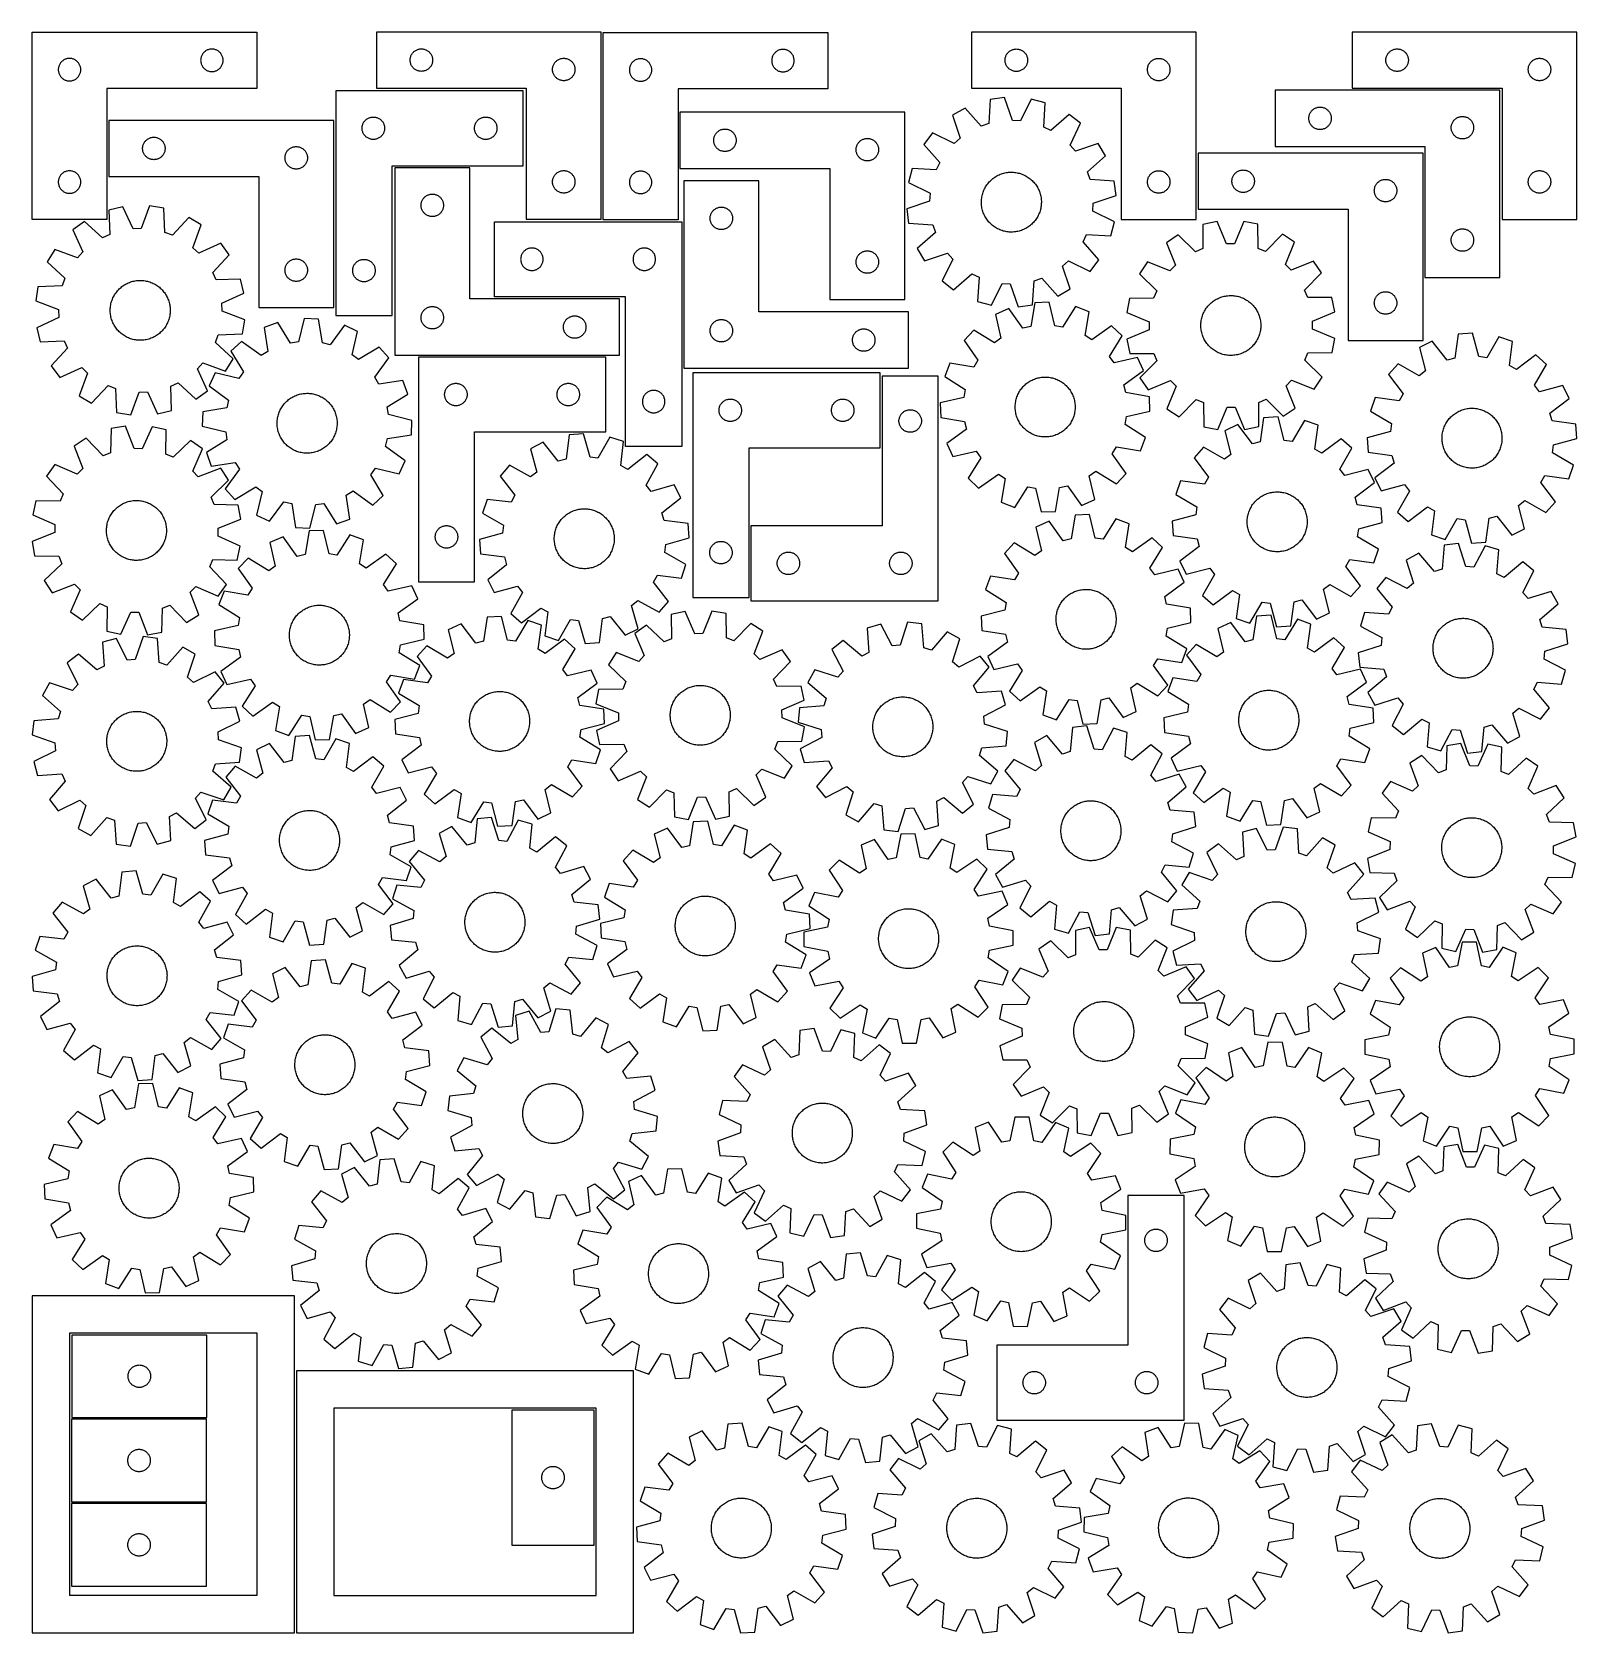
# Model space of a CAD drawing. Header units: millimetres. Extents: x 7 to 1243, y 7 to 1289.
import ezdxf

# ---------------------------------------------------------------- set-up
doc = ezdxf.new("R2010")
doc.units = ezdxf.units.MM
doc.layers.add('CUT', color=7, linetype='CONTINUOUS', true_color=0x000000)

msp = doc.modelspace()

# ---------------------------------------------------------------- linework, layer by layer
at = {"layer": 'CUT'}
for p, q in [((6.532682, 1288.630158), (186.532682, 1288.630158)), ((6.532682, 1138.630158), (6.532682, 1288.630158)), ((186.532682, 1288.630158), (186.532682, 1243.630158)), ((462.23904, 1288.79691), (282.23904, 1288.79691)), ((282.23904, 1288.79691), (282.23904, 1243.79691)), ((462.23904, 1138.79691), (462.23904, 1288.79691)), ((463.758512, 1288.38382), (643.758512, 1288.38382)), ((463.758512, 1138.38382), (463.758512, 1288.38382)), ((643.758512, 1288.38382), (643.758512, 1243.38382)), ((938.600948, 1288.704625), (758.600948, 1288.704625)), ((758.600948, 1288.704625), (758.600948, 1243.704625)), ((938.600948, 1138.704625), (938.600948, 1288.704625)), ((1243.486301, 1288.767125), (1063.486301, 1288.767125)), ((1063.486301, 1288.767125), (1063.486301, 1243.767125)), ((1243.486301, 1138.767125), (1243.486301, 1288.767125)), ((142.217766, 1269.574309), (142.010311, 1269.023113)), ((142.460827, 1270.110757), (142.217766, 1269.574309)), ((142.738453, 1270.630158), (142.460827, 1270.110757)), ((143.049456, 1271.13029), (142.738453, 1270.630158)), ((143.392502, 1271.609011), (143.049456, 1271.13029)), ((143.766124, 1272.064271), (143.392502, 1271.609011)), ((144.168721, 1272.494119), (143.766124, 1272.064271)), ((144.59857, 1272.896717), (144.168721, 1272.494119)), ((145.053829, 1273.270338), (144.59857, 1272.896717)), ((145.53255, 1273.613385), (145.053829, 1273.270338)), ((146.032682, 1273.924387), (145.53255, 1273.613385)), ((146.552084, 1274.202013), (146.032682, 1273.924387)), ((147.088531, 1274.445074), (146.552084, 1274.202013)), ((147.639727, 1274.652529), (147.088531, 1274.445074)), ((148.203311, 1274.823491), (147.639727, 1274.652529)), ((148.776869, 1274.957226), (148.203311, 1274.823491)), ((149.357946, 1275.053162), (148.776869, 1274.957226)), ((149.944054, 1275.110889), (149.357946, 1275.053162)), ((150.532682, 1275.130158), (149.944054, 1275.110889)), ((151.12131, 1275.110889), (150.532682, 1275.130158)), ((151.707418, 1275.053162), (151.12131, 1275.110889)), ((152.288495, 1274.957226), (151.707418, 1275.053162)), ((152.862053, 1274.823491), (152.288495, 1274.957226)), ((153.425637, 1274.652529), (152.862053, 1274.823491)), ((153.976833, 1274.445074), (153.425637, 1274.652529)), ((154.51328, 1274.202013), (153.976833, 1274.445074)), ((155.032682, 1273.924387), (154.51328, 1274.202013)), ((155.532814, 1273.613385), (155.032682, 1273.924387)), ((156.011535, 1273.270338), (155.532814, 1273.613385)), ((156.466794, 1272.896717), (156.011535, 1273.270338)), ((156.896643, 1272.494119), (156.466794, 1272.896717)), ((157.29924, 1272.064271), (156.896643, 1272.494119)), ((157.672862, 1271.609011), (157.29924, 1272.064271)), ((158.015909, 1271.13029), (157.672862, 1271.609011)), ((158.326911, 1270.630158), (158.015909, 1271.13029)), ((158.604537, 1270.110757), (158.326911, 1270.630158)), ((158.847598, 1269.574309), (158.604537, 1270.110757)), ((159.055053, 1269.023113), (158.847598, 1269.574309)), ((309.716669, 1269.189865), (309.924124, 1269.741061)), ((309.924124, 1269.741061), (310.167185, 1270.277508)), ((310.167185, 1270.277508), (310.444812, 1270.79691)), ((310.444812, 1270.79691), (310.755814, 1271.297042)), ((310.755814, 1271.297042), (311.09886, 1271.775763)), ((311.09886, 1271.775763), (311.472482, 1272.231022)), ((311.472482, 1272.231022), (311.875079, 1272.660871)), ((311.875079, 1272.660871), (312.304928, 1273.063468)), ((312.304928, 1273.063468), (312.760187, 1273.43709)), ((312.760187, 1273.43709), (313.238908, 1273.780136)), ((313.238908, 1273.780136), (313.73904, 1274.091139)), ((313.73904, 1274.091139), (314.258442, 1274.368765)), ((314.258442, 1274.368765), (314.794889, 1274.611826)), ((314.794889, 1274.611826), (315.346085, 1274.819281)), ((315.346085, 1274.819281), (315.909669, 1274.990242)), ((315.909669, 1274.990242), (316.483227, 1275.123977)), ((316.483227, 1275.123977), (317.064304, 1275.219914)), ((317.064304, 1275.219914), (317.650412, 1275.27764)), ((317.650412, 1275.27764), (318.23904, 1275.29691)), ((318.23904, 1275.29691), (318.827668, 1275.27764)), ((318.827668, 1275.27764), (319.413776, 1275.219914)), ((319.413776, 1275.219914), (319.994853, 1275.123977)), ((319.994853, 1275.123977), (320.568412, 1274.990242)), ((320.568412, 1274.990242), (321.131995, 1274.819281)), ((321.131995, 1274.819281), (321.683191, 1274.611826)), ((321.683191, 1274.611826), (322.219638, 1274.368765)), ((322.219638, 1274.368765), (322.73904, 1274.091139)), ((322.73904, 1274.091139), (323.239172, 1273.780136)), ((323.239172, 1273.780136), (323.717893, 1273.43709)), ((323.717893, 1273.43709), (324.173153, 1273.063468)), ((324.173153, 1273.063468), (324.603001, 1272.660871)), ((324.603001, 1272.660871), (325.005598, 1272.231022)), ((325.005598, 1272.231022), (325.37922, 1271.775763)), ((325.37922, 1271.775763), (325.722267, 1271.297042)), ((325.722267, 1271.297042), (326.033269, 1270.79691)), ((326.033269, 1270.79691), (326.310895, 1270.277508)), ((326.310895, 1270.277508), (326.553956, 1269.741061)), ((326.553956, 1269.741061), (326.761411, 1269.189865)), ((599.686657, 1269.864419), (599.443596, 1269.327971)), ((599.964284, 1270.38382), (599.686657, 1269.864419)), ((600.275286, 1270.883953), (599.964284, 1270.38382)), ((600.618332, 1271.362673), (600.275286, 1270.883953)), ((600.991954, 1271.817933), (600.618332, 1271.362673)), ((601.394551, 1272.247781), (600.991954, 1271.817933)), ((601.8244, 1272.650379), (601.394551, 1272.247781)), ((602.279659, 1273.024), (601.8244, 1272.650379)), ((602.75838, 1273.367047), (602.279659, 1273.024)), ((603.258512, 1273.678049), (602.75838, 1273.367047)), ((603.777914, 1273.955675), (603.258512, 1273.678049)), ((604.314361, 1274.198736), (603.777914, 1273.955675)), ((604.865557, 1274.406192), (604.314361, 1274.198736)), ((605.429141, 1274.577153), (604.865557, 1274.406192)), ((606.002699, 1274.710888), (605.429141, 1274.577153)), ((606.583776, 1274.806824), (606.002699, 1274.710888)), ((607.169884, 1274.864551), (606.583776, 1274.806824)), ((607.758512, 1274.88382), (607.169884, 1274.864551)), ((608.34714, 1274.864551), (607.758512, 1274.88382)), ((608.933248, 1274.806824), (608.34714, 1274.864551)), ((609.514325, 1274.710888), (608.933248, 1274.806824)), ((610.087884, 1274.577153), (609.514325, 1274.710888)), ((610.651467, 1274.406192), (610.087884, 1274.577153)), ((611.202663, 1274.198736), (610.651467, 1274.406192)), ((611.73911, 1273.955675), (611.202663, 1274.198736)), ((612.258512, 1273.678049), (611.73911, 1273.955675)), ((612.758644, 1273.367047), (612.258512, 1273.678049)), ((613.237365, 1273.024), (612.758644, 1273.367047)), ((613.692624, 1272.650379), (613.237365, 1273.024)), ((614.122473, 1272.247781), (613.692624, 1272.650379)), ((614.52507, 1271.817933), (614.122473, 1272.247781)), ((614.898692, 1271.362673), (614.52507, 1271.817933)), ((615.241739, 1270.883953), (614.898692, 1271.362673)), ((615.552741, 1270.38382), (615.241739, 1270.883953)), ((615.830367, 1269.864419), (615.552741, 1270.38382)), ((616.073428, 1269.327971), (615.830367, 1269.864419)), ((786.078577, 1269.09758), (786.286032, 1269.648776)), ((786.286032, 1269.648776), (786.529093, 1270.185223)), ((786.529093, 1270.185223), (786.806719, 1270.704625)), ((786.806719, 1270.704625), (787.117722, 1271.204757)), ((787.117722, 1271.204757), (787.460768, 1271.683478)), ((787.460768, 1271.683478), (787.83439, 1272.138737)), ((787.83439, 1272.138737), (788.236987, 1272.568586)), ((788.236987, 1272.568586), (788.666836, 1272.971183)), ((788.666836, 1272.971183), (789.122095, 1273.344805)), ((789.122095, 1273.344805), (789.600816, 1273.687851)), ((789.600816, 1273.687851), (790.100948, 1273.998853)), ((790.100948, 1273.998853), (790.62035, 1274.276479)), ((790.62035, 1274.276479), (791.156797, 1274.519541)), ((791.156797, 1274.519541), (791.707993, 1274.726996)), ((791.707993, 1274.726996), (792.271577, 1274.897957)), ((792.271577, 1274.897957), (792.845135, 1275.031692)), ((792.845135, 1275.031692), (793.426212, 1275.127629)), ((793.426212, 1275.127629), (794.01232, 1275.185355)), ((794.01232, 1275.185355), (794.600948, 1275.204625)), ((794.600948, 1275.204625), (795.189576, 1275.185355)), ((795.189576, 1275.185355), (795.775684, 1275.127629)), ((795.775684, 1275.127629), (796.356761, 1275.031692)), ((796.356761, 1275.031692), (796.93032, 1274.897957)), ((796.93032, 1274.897957), (797.493903, 1274.726996)), ((797.493903, 1274.726996), (798.045099, 1274.519541)), ((798.045099, 1274.519541), (798.581546, 1274.276479)), ((798.581546, 1274.276479), (799.100948, 1273.998853)), ((799.100948, 1273.998853), (799.60108, 1273.687851)), ((799.60108, 1273.687851), (800.079801, 1273.344805)), ((800.079801, 1273.344805), (800.53506, 1272.971183)), ((800.53506, 1272.971183), (800.964909, 1272.568586)), ((800.964909, 1272.568586), (801.367506, 1272.138737)), ((801.367506, 1272.138737), (801.741128, 1271.683478)), ((801.741128, 1271.683478), (802.084175, 1271.204757)), ((802.084175, 1271.204757), (802.395177, 1270.704625)), ((802.395177, 1270.704625), (802.672803, 1270.185223)), ((802.672803, 1270.185223), (802.915864, 1269.648776)), ((802.915864, 1269.648776), (803.123319, 1269.09758)), ((1090.96393, 1269.16008), (1091.171385, 1269.711276)), ((1091.171385, 1269.711276), (1091.414447, 1270.247723)), ((1091.414447, 1270.247723), (1091.692073, 1270.767125)), ((1091.692073, 1270.767125), (1092.003075, 1271.267257)), ((1092.003075, 1271.267257), (1092.346121, 1271.745978)), ((1092.346121, 1271.745978), (1092.719743, 1272.201237)), ((1092.719743, 1272.201237), (1093.12234, 1272.631086)), ((1093.12234, 1272.631086), (1093.552189, 1273.033683)), ((1093.552189, 1273.033683), (1094.007448, 1273.407305)), ((1094.007448, 1273.407305), (1094.486169, 1273.750351)), ((1094.486169, 1273.750351), (1094.986301, 1274.061353)), ((1094.986301, 1274.061353), (1095.505703, 1274.338979)), ((1095.505703, 1274.338979), (1096.04215, 1274.582041)), ((1096.04215, 1274.582041), (1096.593346, 1274.789496)), ((1096.593346, 1274.789496), (1097.15693, 1274.960457)), ((1097.15693, 1274.960457), (1097.730488, 1275.094192)), ((1097.730488, 1275.094192), (1098.311565, 1275.190129)), ((1098.311565, 1275.190129), (1098.897673, 1275.247855)), ((1098.897673, 1275.247855), (1099.486301, 1275.267125)), ((1099.486301, 1275.267125), (1100.074929, 1275.247855)), ((1100.074929, 1275.247855), (1100.661037, 1275.190129)), ((1100.661037, 1275.190129), (1101.242114, 1275.094192)), ((1101.242114, 1275.094192), (1101.815673, 1274.960457)), ((1101.815673, 1274.960457), (1102.379256, 1274.789496)), ((1102.379256, 1274.789496), (1102.930452, 1274.582041)), ((1102.930452, 1274.582041), (1103.466899, 1274.338979)), ((1103.466899, 1274.338979), (1103.986301, 1274.061353)), ((1103.986301, 1274.061353), (1104.486433, 1273.750351)), ((1104.486433, 1273.750351), (1104.965154, 1273.407305)), ((1104.965154, 1273.407305), (1105.420414, 1273.033683)), ((1105.420414, 1273.033683), (1105.850262, 1272.631086)), ((1105.850262, 1272.631086), (1106.252859, 1272.201237)), ((1106.252859, 1272.201237), (1106.626481, 1271.745978)), ((1106.626481, 1271.745978), (1106.969528, 1271.267257)), ((1106.969528, 1271.267257), (1107.28053, 1270.767125)), ((1107.28053, 1270.767125), (1107.558156, 1270.247723)), ((1107.558156, 1270.247723), (1107.801217, 1269.711276)), ((1107.801217, 1269.711276), (1108.008672, 1269.16008)), ((27.551952, 1259.218786), (27.532682, 1258.630158)), ((27.532682, 1258.630158), (27.551952, 1258.04153)), ((27.609678, 1259.804894), (27.551952, 1259.218786)), ((27.551952, 1258.04153), (27.609678, 1257.455423)), ((27.705615, 1260.385971), (27.609678, 1259.804894)), ((27.609678, 1257.455423), (27.705615, 1256.874345)), ((27.83935, 1260.95953), (27.705615, 1260.385971)), ((27.705615, 1256.874345), (27.83935, 1256.300787)), ((28.010311, 1261.523113), (27.83935, 1260.95953)), ((28.217766, 1262.074309), (28.010311, 1261.523113)), ((28.460827, 1262.610757), (28.217766, 1262.074309)), ((28.738453, 1263.130158), (28.460827, 1262.610757)), ((29.049456, 1263.63029), (28.738453, 1263.130158)), ((29.392502, 1264.109011), (29.049456, 1263.63029)), ((29.766124, 1264.564271), (29.392502, 1264.109011)), ((30.168721, 1264.994119), (29.766124, 1264.564271)), ((30.59857, 1265.396717), (30.168721, 1264.994119)), ((31.053829, 1265.770338), (30.59857, 1265.396717)), ((31.53255, 1266.113385), (31.053829, 1265.770338)), ((32.032682, 1266.424387), (31.53255, 1266.113385)), ((32.552084, 1266.702013), (32.032682, 1266.424387)), ((33.088531, 1266.945074), (32.552084, 1266.702013)), ((33.639727, 1267.152529), (33.088531, 1266.945074)), ((34.203311, 1267.323491), (33.639727, 1267.152529)), ((34.776869, 1267.457226), (34.203311, 1267.323491)), ((35.357946, 1267.553162), (34.776869, 1267.457226)), ((35.944054, 1267.610889), (35.357946, 1267.553162)), ((36.532682, 1267.630158), (35.944054, 1267.610889)), ((37.12131, 1267.610889), (36.532682, 1267.630158)), ((37.707418, 1267.553162), (37.12131, 1267.610889)), ((38.288495, 1267.457226), (37.707418, 1267.553162)), ((38.862053, 1267.323491), (38.288495, 1267.457226)), ((39.425637, 1267.152529), (38.862053, 1267.323491)), ((39.976833, 1266.945074), (39.425637, 1267.152529)), ((40.51328, 1266.702013), (39.976833, 1266.945074)), ((41.032682, 1266.424387), (40.51328, 1266.702013)), ((41.532814, 1266.113385), (41.032682, 1266.424387)), ((42.011535, 1265.770338), (41.532814, 1266.113385)), ((42.466794, 1265.396717), (42.011535, 1265.770338)), ((42.896643, 1264.994119), (42.466794, 1265.396717)), ((43.29924, 1264.564271), (42.896643, 1264.994119)), ((43.672862, 1264.109011), (43.29924, 1264.564271)), ((44.015909, 1263.63029), (43.672862, 1264.109011)), ((44.326911, 1263.130158), (44.015909, 1263.63029)), ((44.604537, 1262.610757), (44.326911, 1263.130158)), ((44.847598, 1262.074309), (44.604537, 1262.610757)), ((45.055053, 1261.523113), (44.847598, 1262.074309)), ((45.226015, 1260.95953), (45.055053, 1261.523113)), ((45.35975, 1260.385971), (45.226015, 1260.95953)), ((45.226015, 1256.300787), (45.35975, 1256.874345)), ((45.455686, 1259.804894), (45.35975, 1260.385971)), ((45.35975, 1256.874345), (45.455686, 1257.455423)), ((45.513412, 1259.218786), (45.455686, 1259.804894)), ((45.455686, 1257.455423), (45.513412, 1258.04153)), ((45.532682, 1258.630158), (45.513412, 1259.218786)), ((45.513412, 1258.04153), (45.532682, 1258.630158)), ((141.551952, 1266.718786), (141.532682, 1266.130158)), ((141.532682, 1266.130158), (141.551952, 1265.54153)), ((141.609678, 1267.304894), (141.551952, 1266.718786)), ((141.551952, 1265.54153), (141.609678, 1264.955423)), ((141.705615, 1267.885971), (141.609678, 1267.304894)), ((141.609678, 1264.955423), (141.705615, 1264.374345)), ((141.83935, 1268.45953), (141.705615, 1267.885971)), ((141.705615, 1264.374345), (141.83935, 1263.800787)), ((142.010311, 1269.023113), (141.83935, 1268.45953)), ((141.83935, 1263.800787), (142.010311, 1263.237203)), ((142.010311, 1263.237203), (142.217766, 1262.686007)), ((142.217766, 1262.686007), (142.460827, 1262.14956)), ((142.460827, 1262.14956), (142.738453, 1261.630158)), ((142.738453, 1261.630158), (143.049456, 1261.130026)), ((143.049456, 1261.130026), (143.392502, 1260.651305)), ((143.392502, 1260.651305), (143.766124, 1260.196046)), ((143.766124, 1260.196046), (144.168721, 1259.766197)), ((144.168721, 1259.766197), (144.59857, 1259.3636)), ((144.59857, 1259.3636), (145.053829, 1258.989978)), ((145.053829, 1258.989978), (145.53255, 1258.646932)), ((145.53255, 1258.646932), (146.032682, 1258.33593)), ((146.032682, 1258.33593), (146.552084, 1258.058304)), ((146.552084, 1258.058304), (147.088531, 1257.815243)), ((147.088531, 1257.815243), (147.639727, 1257.607787)), ((147.639727, 1257.607787), (148.203311, 1257.436826)), ((148.203311, 1257.436826), (148.776869, 1257.303091)), ((148.776869, 1257.303091), (149.357946, 1257.207155)), ((149.357946, 1257.207155), (149.944054, 1257.149428)), ((149.944054, 1257.149428), (150.532682, 1257.130158)), ((150.532682, 1257.130158), (151.12131, 1257.149428)), ((151.12131, 1257.149428), (151.707418, 1257.207155)), ((151.707418, 1257.207155), (152.288495, 1257.303091)), ((152.288495, 1257.303091), (152.862053, 1257.436826)), ((152.862053, 1257.436826), (153.425637, 1257.607787)), ((153.425637, 1257.607787), (153.976833, 1257.815243)), ((153.976833, 1257.815243), (154.51328, 1258.058304)), ((154.51328, 1258.058304), (155.032682, 1258.33593)), ((155.032682, 1258.33593), (155.532814, 1258.646932)), ((155.532814, 1258.646932), (156.011535, 1258.989978)), ((156.011535, 1258.989978), (156.466794, 1259.3636)), ((156.466794, 1259.3636), (156.896643, 1259.766197)), ((156.896643, 1259.766197), (157.29924, 1260.196046)), ((157.29924, 1260.196046), (157.672862, 1260.651305)), ((157.672862, 1260.651305), (158.015909, 1261.130026)), ((158.015909, 1261.130026), (158.326911, 1261.630158)), ((158.326911, 1261.630158), (158.604537, 1262.14956)), ((158.604537, 1262.14956), (158.847598, 1262.686007)), ((158.847598, 1262.686007), (159.055053, 1263.237203)), ((159.226015, 1268.45953), (159.055053, 1269.023113)), ((159.055053, 1263.237203), (159.226015, 1263.800787)), ((159.35975, 1267.885971), (159.226015, 1268.45953)), ((159.226015, 1263.800787), (159.35975, 1264.374345)), ((159.455686, 1267.304894), (159.35975, 1267.885971)), ((159.35975, 1264.374345), (159.455686, 1264.955423)), ((159.513412, 1266.718786), (159.455686, 1267.304894)), ((159.455686, 1264.955423), (159.513412, 1265.54153)), ((159.532682, 1266.130158), (159.513412, 1266.718786)), ((159.513412, 1265.54153), (159.532682, 1266.130158)), ((309.23904, 1266.29691), (309.25831, 1266.885538)), ((309.25831, 1265.708282), (309.23904, 1266.29691)), ((309.25831, 1266.885538), (309.316036, 1267.471646)), ((309.316036, 1265.122174), (309.25831, 1265.708282)), ((309.316036, 1267.471646), (309.411973, 1268.052723)), ((309.411973, 1264.541097), (309.316036, 1265.122174)), ((309.411973, 1268.052723), (309.545708, 1268.626281)), ((309.545708, 1263.967538), (309.411973, 1264.541097)), ((309.545708, 1268.626281), (309.716669, 1269.189865)), ((309.716669, 1263.403955), (309.545708, 1263.967538)), ((309.924124, 1262.852759), (309.716669, 1263.403955)), ((310.167185, 1262.316312), (309.924124, 1262.852759)), ((310.444812, 1261.79691), (310.167185, 1262.316312)), ((310.755814, 1261.296778), (310.444812, 1261.79691)), ((311.09886, 1260.818057), (310.755814, 1261.296778)), ((311.472482, 1260.362798), (311.09886, 1260.818057)), ((311.875079, 1259.932949), (311.472482, 1260.362798)), ((312.304928, 1259.530352), (311.875079, 1259.932949)), ((312.760187, 1259.15673), (312.304928, 1259.530352)), ((313.238908, 1258.813683), (312.760187, 1259.15673)), ((313.73904, 1258.502681), (313.238908, 1258.813683)), ((314.258442, 1258.225055), (313.73904, 1258.502681)), ((314.794889, 1257.981994), (314.258442, 1258.225055)), ((315.346085, 1257.774539), (314.794889, 1257.981994)), ((315.909669, 1257.603577), (315.346085, 1257.774539)), ((316.483227, 1257.469842), (315.909669, 1257.603577)), ((317.064304, 1257.373906), (316.483227, 1257.469842)), ((317.650412, 1257.31618), (317.064304, 1257.373906)), ((318.23904, 1257.29691), (317.650412, 1257.31618)), ((318.827668, 1257.31618), (318.23904, 1257.29691)), ((319.413776, 1257.373906), (318.827668, 1257.31618)), ((319.994853, 1257.469842), (319.413776, 1257.373906)), ((320.568412, 1257.603577), (319.994853, 1257.469842)), ((321.131995, 1257.774539), (320.568412, 1257.603577)), ((321.683191, 1257.981994), (321.131995, 1257.774539)), ((322.219638, 1258.225055), (321.683191, 1257.981994)), ((322.73904, 1258.502681), (322.219638, 1258.225055)), ((323.239172, 1258.813683), (322.73904, 1258.502681)), ((323.717893, 1259.15673), (323.239172, 1258.813683)), ((324.173153, 1259.530352), (323.717893, 1259.15673)), ((324.603001, 1259.932949), (324.173153, 1259.530352)), ((325.005598, 1260.362798), (324.603001, 1259.932949)), ((325.37922, 1260.818057), (325.005598, 1260.362798)), ((325.722267, 1261.296778), (325.37922, 1260.818057)), ((326.033269, 1261.79691), (325.722267, 1261.296778)), ((326.310895, 1262.316312), (326.033269, 1261.79691)), ((326.553956, 1262.852759), (326.310895, 1262.316312)), ((326.761411, 1263.403955), (326.553956, 1262.852759)), ((326.761411, 1269.189865), (326.932373, 1268.626281)), ((326.932373, 1263.967538), (326.761411, 1263.403955)), ((326.932373, 1268.626281), (327.066108, 1268.052723)), ((327.066108, 1264.541097), (326.932373, 1263.967538)), ((327.066108, 1268.052723), (327.162044, 1267.471646)), ((327.162044, 1265.122174), (327.066108, 1264.541097)), ((327.162044, 1267.471646), (327.21977, 1266.885538)), ((327.21977, 1265.708282), (327.162044, 1265.122174)), ((327.21977, 1266.885538), (327.23904, 1266.29691)), ((327.23904, 1266.29691), (327.21977, 1265.708282)), ((423.23904, 1258.79691), (423.25831, 1259.385538)), ((423.25831, 1258.208282), (423.23904, 1258.79691)), ((423.25831, 1259.385538), (423.316036, 1259.971646)), ((423.316036, 1257.622174), (423.25831, 1258.208282)), ((423.316036, 1259.971646), (423.411973, 1260.552723)), ((423.411973, 1257.041097), (423.316036, 1257.622174)), ((423.411973, 1260.552723), (423.545708, 1261.126281)), ((423.545708, 1256.467538), (423.411973, 1257.041097)), ((423.545708, 1261.126281), (423.716669, 1261.689865)), ((423.716669, 1261.689865), (423.924124, 1262.241061)), ((423.924124, 1262.241061), (424.167185, 1262.777508)), ((424.167185, 1262.777508), (424.444812, 1263.29691)), ((424.444812, 1263.29691), (424.755814, 1263.797042)), ((424.755814, 1263.797042), (425.09886, 1264.275763)), ((425.09886, 1264.275763), (425.472482, 1264.731022)), ((425.472482, 1264.731022), (425.875079, 1265.160871)), ((425.875079, 1265.160871), (426.304928, 1265.563468)), ((426.304928, 1265.563468), (426.760187, 1265.93709)), ((426.760187, 1265.93709), (427.238908, 1266.280136)), ((427.238908, 1266.280136), (427.73904, 1266.591139)), ((427.73904, 1266.591139), (428.258442, 1266.868765)), ((428.258442, 1266.868765), (428.794889, 1267.111826)), ((428.794889, 1267.111826), (429.346085, 1267.319281)), ((429.346085, 1267.319281), (429.909669, 1267.490242)), ((429.909669, 1267.490242), (430.483227, 1267.623977)), ((430.483227, 1267.623977), (431.064304, 1267.719914)), ((431.064304, 1267.719914), (431.650412, 1267.77764)), ((431.650412, 1267.77764), (432.23904, 1267.79691)), ((432.23904, 1267.79691), (432.827668, 1267.77764)), ((432.827668, 1267.77764), (433.413776, 1267.719914)), ((433.413776, 1267.719914), (433.994853, 1267.623977)), ((433.994853, 1267.623977), (434.568412, 1267.490242)), ((434.568412, 1267.490242), (435.131995, 1267.319281)), ((435.131995, 1267.319281), (435.683191, 1267.111826)), ((435.683191, 1267.111826), (436.219638, 1266.868765)), ((436.219638, 1266.868765), (436.73904, 1266.591139)), ((436.73904, 1266.591139), (437.239172, 1266.280136)), ((437.239172, 1266.280136), (437.717893, 1265.93709)), ((437.717893, 1265.93709), (438.173153, 1265.563468)), ((438.173153, 1265.563468), (438.603001, 1265.160871)), ((438.603001, 1265.160871), (439.005598, 1264.731022)), ((439.005598, 1264.731022), (439.37922, 1264.275763)), ((439.37922, 1264.275763), (439.722267, 1263.797042)), ((439.722267, 1263.797042), (440.033269, 1263.29691)), ((440.033269, 1263.29691), (440.310895, 1262.777508)), ((440.310895, 1262.777508), (440.553956, 1262.241061)), ((440.553956, 1262.241061), (440.761411, 1261.689865)), ((440.761411, 1261.689865), (440.932373, 1261.126281)), ((440.932373, 1261.126281), (441.066108, 1260.552723)), ((441.066108, 1257.041097), (440.932373, 1256.467538)), ((441.066108, 1260.552723), (441.162044, 1259.971646)), ((441.162044, 1257.622174), (441.066108, 1257.041097)), ((441.162044, 1259.971646), (441.21977, 1259.385538)), ((441.21977, 1258.208282), (441.162044, 1257.622174)), ((441.21977, 1259.385538), (441.23904, 1258.79691)), ((441.23904, 1258.79691), (441.21977, 1258.208282)), ((484.777782, 1258.972449), (484.758512, 1258.38382)), ((484.758512, 1258.38382), (484.777782, 1257.795192)), ((484.835508, 1259.558556), (484.777782, 1258.972449)), ((484.777782, 1257.795192), (484.835508, 1257.209085)), ((484.931445, 1260.139633), (484.835508, 1259.558556)), ((484.835508, 1257.209085), (484.931445, 1256.628008)), ((485.06518, 1260.713192), (484.931445, 1260.139633)), ((485.236141, 1261.276776), (485.06518, 1260.713192)), ((485.443596, 1261.827971), (485.236141, 1261.276776)), ((485.686657, 1262.364419), (485.443596, 1261.827971)), ((485.964284, 1262.88382), (485.686657, 1262.364419)), ((486.275286, 1263.383953), (485.964284, 1262.88382)), ((486.618332, 1263.862673), (486.275286, 1263.383953)), ((486.991954, 1264.317933), (486.618332, 1263.862673)), ((487.394551, 1264.747781), (486.991954, 1264.317933)), ((487.8244, 1265.150379), (487.394551, 1264.747781)), ((488.279659, 1265.524), (487.8244, 1265.150379)), ((488.75838, 1265.867047), (488.279659, 1265.524)), ((489.258512, 1266.178049), (488.75838, 1265.867047)), ((489.777914, 1266.455675), (489.258512, 1266.178049)), ((490.314361, 1266.698736), (489.777914, 1266.455675)), ((490.865557, 1266.906192), (490.314361, 1266.698736)), ((491.429141, 1267.077153), (490.865557, 1266.906192)), ((492.002699, 1267.210888), (491.429141, 1267.077153)), ((492.583776, 1267.306824), (492.002699, 1267.210888)), ((493.169884, 1267.364551), (492.583776, 1267.306824)), ((493.758512, 1267.38382), (493.169884, 1267.364551)), ((494.34714, 1267.364551), (493.758512, 1267.38382)), ((494.933248, 1267.306824), (494.34714, 1267.364551)), ((495.514325, 1267.210888), (494.933248, 1267.306824)), ((496.087884, 1267.077153), (495.514325, 1267.210888)), ((496.651467, 1266.906192), (496.087884, 1267.077153)), ((497.202663, 1266.698736), (496.651467, 1266.906192)), ((497.73911, 1266.455675), (497.202663, 1266.698736)), ((498.258512, 1266.178049), (497.73911, 1266.455675)), ((498.758644, 1265.867047), (498.258512, 1266.178049)), ((499.237365, 1265.524), (498.758644, 1265.867047)), ((499.692624, 1265.150379), (499.237365, 1265.524)), ((500.122473, 1264.747781), (499.692624, 1265.150379)), ((500.52507, 1264.317933), (500.122473, 1264.747781)), ((500.898692, 1263.862673), (500.52507, 1264.317933)), ((501.241739, 1263.383953), (500.898692, 1263.862673)), ((501.552741, 1262.88382), (501.241739, 1263.383953)), ((501.830367, 1262.364419), (501.552741, 1262.88382)), ((502.073428, 1261.827971), (501.830367, 1262.364419)), ((502.280883, 1261.276776), (502.073428, 1261.827971)), ((502.451845, 1260.713192), (502.280883, 1261.276776)), ((502.58558, 1260.139633), (502.451845, 1260.713192)), ((502.681516, 1259.558556), (502.58558, 1260.139633)), ((502.58558, 1256.628008), (502.681516, 1257.209085)), ((502.739242, 1258.972449), (502.681516, 1259.558556)), ((502.681516, 1257.209085), (502.739242, 1257.795192)), ((502.758512, 1258.38382), (502.739242, 1258.972449)), ((502.739242, 1257.795192), (502.758512, 1258.38382)), ((598.777782, 1266.472449), (598.758512, 1265.88382)), ((598.758512, 1265.88382), (598.777782, 1265.295192)), ((598.835508, 1267.058556), (598.777782, 1266.472449)), ((598.777782, 1265.295192), (598.835508, 1264.709085)), ((598.931445, 1267.639633), (598.835508, 1267.058556)), ((598.835508, 1264.709085), (598.931445, 1264.128008)), ((599.06518, 1268.213192), (598.931445, 1267.639633)), ((598.931445, 1264.128008), (599.06518, 1263.554449)), ((599.236141, 1268.776776), (599.06518, 1268.213192)), ((599.06518, 1263.554449), (599.236141, 1262.990865)), ((599.443596, 1269.327971), (599.236141, 1268.776776)), ((599.236141, 1262.990865), (599.443596, 1262.43967)), ((599.443596, 1262.43967), (599.686657, 1261.903222)), ((599.686657, 1261.903222), (599.964284, 1261.38382)), ((599.964284, 1261.38382), (600.275286, 1260.883688)), ((600.275286, 1260.883688), (600.618332, 1260.404968)), ((600.618332, 1260.404968), (600.991954, 1259.949708)), ((600.991954, 1259.949708), (601.394551, 1259.519859)), ((601.394551, 1259.519859), (601.8244, 1259.117262)), ((601.8244, 1259.117262), (602.279659, 1258.74364)), ((602.279659, 1258.74364), (602.75838, 1258.400594)), ((602.75838, 1258.400594), (603.258512, 1258.089592)), ((603.258512, 1258.089592), (603.777914, 1257.811966)), ((603.777914, 1257.811966), (604.314361, 1257.568905)), ((604.314361, 1257.568905), (604.865557, 1257.361449)), ((604.865557, 1257.361449), (605.429141, 1257.190488)), ((605.429141, 1257.190488), (606.002699, 1257.056753)), ((606.002699, 1257.056753), (606.583776, 1256.960817)), ((606.583776, 1256.960817), (607.169884, 1256.90309)), ((607.169884, 1256.90309), (607.758512, 1256.88382)), ((607.758512, 1256.88382), (608.34714, 1256.90309)), ((608.34714, 1256.90309), (608.933248, 1256.960817)), ((608.933248, 1256.960817), (609.514325, 1257.056753)), ((609.514325, 1257.056753), (610.087884, 1257.190488)), ((610.087884, 1257.190488), (610.651467, 1257.361449)), ((610.651467, 1257.361449), (611.202663, 1257.568905)), ((611.202663, 1257.568905), (611.73911, 1257.811966)), ((611.73911, 1257.811966), (612.258512, 1258.089592)), ((612.258512, 1258.089592), (612.758644, 1258.400594)), ((612.758644, 1258.400594), (613.237365, 1258.74364)), ((613.237365, 1258.74364), (613.692624, 1259.117262)), ((613.692624, 1259.117262), (614.122473, 1259.519859)), ((614.122473, 1259.519859), (614.52507, 1259.949708)), ((614.52507, 1259.949708), (614.898692, 1260.404968)), ((614.898692, 1260.404968), (615.241739, 1260.883688)), ((615.241739, 1260.883688), (615.552741, 1261.38382)), ((615.552741, 1261.38382), (615.830367, 1261.903222)), ((615.830367, 1261.903222), (616.073428, 1262.43967)), ((616.280883, 1268.776776), (616.073428, 1269.327971)), ((616.073428, 1262.43967), (616.280883, 1262.990865)), ((616.451845, 1268.213192), (616.280883, 1268.776776)), ((616.280883, 1262.990865), (616.451845, 1263.554449)), ((616.58558, 1267.639633), (616.451845, 1268.213192)), ((616.451845, 1263.554449), (616.58558, 1264.128008)), ((616.681516, 1267.058556), (616.58558, 1267.639633)), ((616.58558, 1264.128008), (616.681516, 1264.709085)), ((616.739242, 1266.472449), (616.681516, 1267.058556)), ((616.681516, 1264.709085), (616.739242, 1265.295192)), ((616.758512, 1265.88382), (616.739242, 1266.472449)), ((616.739242, 1265.295192), (616.758512, 1265.88382)), ((785.600948, 1266.204625), (785.620218, 1266.793253)), ((785.620218, 1265.615997), (785.600948, 1266.204625)), ((785.620218, 1266.793253), (785.677944, 1267.37936)), ((785.677944, 1265.029889), (785.620218, 1265.615997)), ((785.677944, 1267.37936), (785.773881, 1267.960438)), ((785.773881, 1264.448812), (785.677944, 1265.029889)), ((785.773881, 1267.960438), (785.907616, 1268.533996)), ((785.907616, 1263.875253), (785.773881, 1264.448812)), ((785.907616, 1268.533996), (786.078577, 1269.09758)), ((786.078577, 1263.31167), (785.907616, 1263.875253)), ((786.286032, 1262.760474), (786.078577, 1263.31167)), ((786.529093, 1262.224027), (786.286032, 1262.760474)), ((786.806719, 1261.704625), (786.529093, 1262.224027)), ((787.117722, 1261.204493), (786.806719, 1261.704625)), ((787.460768, 1260.725772), (787.117722, 1261.204493)), ((787.83439, 1260.270512), (787.460768, 1260.725772)), ((788.236987, 1259.840664), (787.83439, 1260.270512)), ((788.666836, 1259.438066), (788.236987, 1259.840664)), ((789.122095, 1259.064445), (788.666836, 1259.438066)), ((789.600816, 1258.721398), (789.122095, 1259.064445)), ((790.100948, 1258.410396), (789.600816, 1258.721398)), ((790.62035, 1258.13277), (790.100948, 1258.410396)), ((791.156797, 1257.889709), (790.62035, 1258.13277)), ((791.707993, 1257.682254), (791.156797, 1257.889709)), ((792.271577, 1257.511292), (791.707993, 1257.682254)), ((792.845135, 1257.377557), (792.271577, 1257.511292)), ((793.426212, 1257.281621), (792.845135, 1257.377557)), ((794.01232, 1257.223894), (793.426212, 1257.281621)), ((794.600948, 1257.204625), (794.01232, 1257.223894)), ((795.189576, 1257.223894), (794.600948, 1257.204625)), ((795.775684, 1257.281621), (795.189576, 1257.223894)), ((796.356761, 1257.377557), (795.775684, 1257.281621)), ((796.93032, 1257.511292), (796.356761, 1257.377557)), ((797.493903, 1257.682254), (796.93032, 1257.511292)), ((798.045099, 1257.889709), (797.493903, 1257.682254)), ((798.581546, 1258.13277), (798.045099, 1257.889709)), ((799.100948, 1258.410396), (798.581546, 1258.13277)), ((799.60108, 1258.721398), (799.100948, 1258.410396)), ((800.079801, 1259.064445), (799.60108, 1258.721398)), ((800.53506, 1259.438066), (800.079801, 1259.064445)), ((800.964909, 1259.840664), (800.53506, 1259.438066)), ((801.367506, 1260.270512), (800.964909, 1259.840664)), ((801.741128, 1260.725772), (801.367506, 1260.270512)), ((802.084175, 1261.204493), (801.741128, 1260.725772)), ((802.395177, 1261.704625), (802.084175, 1261.204493)), ((802.672803, 1262.224027), (802.395177, 1261.704625)), ((802.915864, 1262.760474), (802.672803, 1262.224027)), ((803.123319, 1263.31167), (802.915864, 1262.760474)), ((803.123319, 1269.09758), (803.294281, 1268.533996)), ((803.294281, 1263.875253), (803.123319, 1263.31167)), ((803.294281, 1268.533996), (803.428016, 1267.960438)), ((803.428016, 1264.448812), (803.294281, 1263.875253)), ((803.428016, 1267.960438), (803.523952, 1267.37936)), ((803.523952, 1265.029889), (803.428016, 1264.448812)), ((803.523952, 1267.37936), (803.581678, 1266.793253)), ((803.581678, 1265.615997), (803.523952, 1265.029889)), ((803.581678, 1266.793253), (803.600948, 1266.204625)), ((803.600948, 1266.204625), (803.581678, 1265.615997)), ((899.600948, 1258.704625), (899.620218, 1259.293253)), ((899.620218, 1258.115997), (899.600948, 1258.704625)), ((899.620218, 1259.293253), (899.677944, 1259.87936)), ((899.677944, 1257.529889), (899.620218, 1258.115997)), ((899.677944, 1259.87936), (899.773881, 1260.460438)), ((899.773881, 1256.948812), (899.677944, 1257.529889)), ((899.773881, 1260.460438), (899.907616, 1261.033996)), ((899.907616, 1256.375253), (899.773881, 1256.948812)), ((899.907616, 1261.033996), (900.078577, 1261.59758)), ((900.078577, 1261.59758), (900.286032, 1262.148776)), ((900.286032, 1262.148776), (900.529093, 1262.685223)), ((900.529093, 1262.685223), (900.806719, 1263.204625)), ((900.806719, 1263.204625), (901.117722, 1263.704757)), ((901.117722, 1263.704757), (901.460768, 1264.183478)), ((901.460768, 1264.183478), (901.83439, 1264.638737)), ((901.83439, 1264.638737), (902.236987, 1265.068586)), ((902.236987, 1265.068586), (902.666836, 1265.471183)), ((902.666836, 1265.471183), (903.122095, 1265.844805)), ((903.122095, 1265.844805), (903.600816, 1266.187851)), ((903.600816, 1266.187851), (904.100948, 1266.498853)), ((904.100948, 1266.498853), (904.62035, 1266.776479)), ((904.62035, 1266.776479), (905.156797, 1267.019541)), ((905.156797, 1267.019541), (905.707993, 1267.226996)), ((905.707993, 1267.226996), (906.271577, 1267.397957)), ((906.271577, 1267.397957), (906.845135, 1267.531692)), ((906.845135, 1267.531692), (907.426212, 1267.627629)), ((907.426212, 1267.627629), (908.01232, 1267.685355)), ((908.01232, 1267.685355), (908.600948, 1267.704625)), ((908.600948, 1267.704625), (909.189576, 1267.685355)), ((909.189576, 1267.685355), (909.775684, 1267.627629)), ((909.775684, 1267.627629), (910.356761, 1267.531692)), ((910.356761, 1267.531692), (910.93032, 1267.397957)), ((910.93032, 1267.397957), (911.493903, 1267.226996)), ((911.493903, 1267.226996), (912.045099, 1267.019541)), ((912.045099, 1267.019541), (912.581546, 1266.776479)), ((912.581546, 1266.776479), (913.100948, 1266.498853)), ((913.100948, 1266.498853), (913.60108, 1266.187851)), ((913.60108, 1266.187851), (914.079801, 1265.844805)), ((914.079801, 1265.844805), (914.53506, 1265.471183)), ((914.53506, 1265.471183), (914.964909, 1265.068586)), ((914.964909, 1265.068586), (915.367506, 1264.638737)), ((915.367506, 1264.638737), (915.741128, 1264.183478)), ((915.741128, 1264.183478), (916.084175, 1263.704757)), ((916.084175, 1263.704757), (916.395177, 1263.204625)), ((916.395177, 1263.204625), (916.672803, 1262.685223)), ((916.672803, 1262.685223), (916.915864, 1262.148776)), ((916.915864, 1262.148776), (917.123319, 1261.59758)), ((917.123319, 1261.59758), (917.294281, 1261.033996)), ((917.294281, 1261.033996), (917.428016, 1260.460438)), ((917.428016, 1256.948812), (917.294281, 1256.375253)), ((917.428016, 1260.460438), (917.523952, 1259.87936)), ((917.523952, 1257.529889), (917.428016, 1256.948812)), ((917.523952, 1259.87936), (917.581678, 1259.293253)), ((917.581678, 1258.115997), (917.523952, 1257.529889)), ((917.581678, 1259.293253), (917.600948, 1258.704625)), ((917.600948, 1258.704625), (917.581678, 1258.115997)), ((1090.486301, 1266.267125), (1090.505571, 1266.855753)), ((1090.505571, 1265.678497), (1090.486301, 1266.267125)), ((1090.505571, 1266.855753), (1090.563297, 1267.44186)), ((1090.563297, 1265.092389), (1090.505571, 1265.678497)), ((1090.563297, 1267.44186), (1090.659234, 1268.022938)), ((1090.659234, 1264.511312), (1090.563297, 1265.092389)), ((1090.659234, 1268.022938), (1090.792969, 1268.596496)), ((1090.792969, 1263.937753), (1090.659234, 1264.511312)), ((1090.792969, 1268.596496), (1090.96393, 1269.16008)), ((1090.96393, 1263.37417), (1090.792969, 1263.937753)), ((1091.171385, 1262.822974), (1090.96393, 1263.37417)), ((1091.414447, 1262.286527), (1091.171385, 1262.822974)), ((1091.692073, 1261.767125), (1091.414447, 1262.286527)), ((1092.003075, 1261.266993), (1091.692073, 1261.767125)), ((1092.346121, 1260.788272), (1092.003075, 1261.266993)), ((1092.719743, 1260.333012), (1092.346121, 1260.788272)), ((1093.12234, 1259.903164), (1092.719743, 1260.333012)), ((1093.552189, 1259.500566), (1093.12234, 1259.903164)), ((1094.007448, 1259.126945), (1093.552189, 1259.500566)), ((1094.486169, 1258.783898), (1094.007448, 1259.126945)), ((1094.986301, 1258.472896), (1094.486169, 1258.783898)), ((1095.505703, 1258.19527), (1094.986301, 1258.472896)), ((1096.04215, 1257.952209), (1095.505703, 1258.19527)), ((1096.593346, 1257.744754), (1096.04215, 1257.952209)), ((1097.15693, 1257.573792), (1096.593346, 1257.744754)), ((1097.730488, 1257.440057), (1097.15693, 1257.573792)), ((1098.311565, 1257.344121), (1097.730488, 1257.440057)), ((1098.897673, 1257.286394), (1098.311565, 1257.344121)), ((1099.486301, 1257.267125), (1098.897673, 1257.286394)), ((1100.074929, 1257.286394), (1099.486301, 1257.267125)), ((1100.661037, 1257.344121), (1100.074929, 1257.286394)), ((1101.242114, 1257.440057), (1100.661037, 1257.344121)), ((1101.815673, 1257.573792), (1101.242114, 1257.440057)), ((1102.379256, 1257.744754), (1101.815673, 1257.573792)), ((1102.930452, 1257.952209), (1102.379256, 1257.744754)), ((1103.466899, 1258.19527), (1102.930452, 1257.952209)), ((1103.986301, 1258.472896), (1103.466899, 1258.19527)), ((1104.486433, 1258.783898), (1103.986301, 1258.472896)), ((1104.965154, 1259.126945), (1104.486433, 1258.783898)), ((1105.420414, 1259.500566), (1104.965154, 1259.126945)), ((1105.850262, 1259.903164), (1105.420414, 1259.500566)), ((1106.252859, 1260.333012), (1105.850262, 1259.903164)), ((1106.626481, 1260.788272), (1106.252859, 1260.333012)), ((1106.969528, 1261.266993), (1106.626481, 1260.788272)), ((1107.28053, 1261.767125), (1106.969528, 1261.266993)), ((1107.558156, 1262.286527), (1107.28053, 1261.767125)), ((1107.801217, 1262.822974), (1107.558156, 1262.286527)), ((1108.008672, 1263.37417), (1107.801217, 1262.822974)), ((1108.008672, 1269.16008), (1108.179634, 1268.596496)), ((1108.179634, 1263.937753), (1108.008672, 1263.37417)), ((1108.179634, 1268.596496), (1108.313369, 1268.022938)), ((1108.313369, 1264.511312), (1108.179634, 1263.937753)), ((1108.313369, 1268.022938), (1108.409305, 1267.44186)), ((1108.409305, 1265.092389), (1108.313369, 1264.511312)), ((1108.409305, 1267.44186), (1108.467032, 1266.855753)), ((1108.467032, 1265.678497), (1108.409305, 1265.092389)), ((1108.467032, 1266.855753), (1108.486301, 1266.267125)), ((1108.486301, 1266.267125), (1108.467032, 1265.678497)), ((1204.486301, 1258.767125), (1204.505571, 1259.355753)), ((1204.505571, 1258.178497), (1204.486301, 1258.767125)), ((1204.505571, 1259.355753), (1204.563297, 1259.94186)), ((1204.563297, 1257.592389), (1204.505571, 1258.178497)), ((1204.563297, 1259.94186), (1204.659234, 1260.522938)), ((1204.659234, 1257.011312), (1204.563297, 1257.592389)), ((1204.659234, 1260.522938), (1204.792969, 1261.096496)), ((1204.792969, 1256.437753), (1204.659234, 1257.011312)), ((1204.792969, 1261.096496), (1204.96393, 1261.66008)), ((1204.96393, 1261.66008), (1205.171385, 1262.211276)), ((1205.171385, 1262.211276), (1205.414447, 1262.747723)), ((1205.414447, 1262.747723), (1205.692073, 1263.267125)), ((1205.692073, 1263.267125), (1206.003075, 1263.767257)), ((1206.003075, 1263.767257), (1206.346121, 1264.245978)), ((1206.346121, 1264.245978), (1206.719743, 1264.701237)), ((1206.719743, 1264.701237), (1207.12234, 1265.131086)), ((1207.12234, 1265.131086), (1207.552189, 1265.533683)), ((1207.552189, 1265.533683), (1208.007448, 1265.907305)), ((1208.007448, 1265.907305), (1208.486169, 1266.250351)), ((1208.486169, 1266.250351), (1208.986301, 1266.561353)), ((1208.986301, 1266.561353), (1209.505703, 1266.838979)), ((1209.505703, 1266.838979), (1210.04215, 1267.082041)), ((1210.04215, 1267.082041), (1210.593346, 1267.289496)), ((1210.593346, 1267.289496), (1211.15693, 1267.460457)), ((1211.15693, 1267.460457), (1211.730488, 1267.594192)), ((1211.730488, 1267.594192), (1212.311565, 1267.690129)), ((1212.311565, 1267.690129), (1212.897673, 1267.747855)), ((1212.897673, 1267.747855), (1213.486301, 1267.767125)), ((1213.486301, 1267.767125), (1214.074929, 1267.747855)), ((1214.074929, 1267.747855), (1214.661037, 1267.690129)), ((1214.661037, 1267.690129), (1215.242114, 1267.594192)), ((1215.242114, 1267.594192), (1215.815673, 1267.460457)), ((1215.815673, 1267.460457), (1216.379256, 1267.289496)), ((1216.379256, 1267.289496), (1216.930452, 1267.082041)), ((1216.930452, 1267.082041), (1217.466899, 1266.838979)), ((1217.466899, 1266.838979), (1217.986301, 1266.561353)), ((1217.986301, 1266.561353), (1218.486433, 1266.250351)), ((1218.486433, 1266.250351), (1218.965154, 1265.907305)), ((1218.965154, 1265.907305), (1219.420414, 1265.533683)), ((1219.420414, 1265.533683), (1219.850262, 1265.131086)), ((1219.850262, 1265.131086), (1220.252859, 1264.701237)), ((1220.252859, 1264.701237), (1220.626481, 1264.245978)), ((1220.626481, 1264.245978), (1220.969528, 1263.767257)), ((1220.969528, 1263.767257), (1221.28053, 1263.267125)), ((1221.28053, 1263.267125), (1221.558156, 1262.747723)), ((1221.558156, 1262.747723), (1221.801217, 1262.211276)), ((1221.801217, 1262.211276), (1222.008672, 1261.66008)), ((1222.008672, 1261.66008), (1222.179634, 1261.096496)), ((1222.179634, 1261.096496), (1222.313369, 1260.522938)), ((1222.313369, 1257.011312), (1222.179634, 1256.437753)), ((1222.313369, 1260.522938), (1222.409305, 1259.94186)), ((1222.409305, 1257.592389), (1222.313369, 1257.011312)), ((1222.409305, 1259.94186), (1222.467032, 1259.355753)), ((1222.467032, 1258.178497), (1222.409305, 1257.592389)), ((1222.467032, 1259.355753), (1222.486301, 1258.767125)), ((1222.486301, 1258.767125), (1222.467032, 1258.178497)), ((27.83935, 1256.300787), (28.010311, 1255.737203)), ((28.010311, 1255.737203), (28.217766, 1255.186007)), ((28.217766, 1255.186007), (28.460827, 1254.64956)), ((28.460827, 1254.64956), (28.738453, 1254.130158)), ((28.738453, 1254.130158), (29.049456, 1253.630026)), ((29.049456, 1253.630026), (29.392502, 1253.151305)), ((29.392502, 1253.151305), (29.766124, 1252.696046)), ((29.766124, 1252.696046), (30.168721, 1252.266197)), ((30.168721, 1252.266197), (30.59857, 1251.8636)), ((30.59857, 1251.8636), (31.053829, 1251.489978)), ((31.053829, 1251.489978), (31.53255, 1251.146932)), ((31.53255, 1251.146932), (32.032682, 1250.83593)), ((32.032682, 1250.83593), (32.552084, 1250.558304)), ((32.552084, 1250.558304), (33.088531, 1250.315243)), ((33.088531, 1250.315243), (33.639727, 1250.107787)), ((33.639727, 1250.107787), (34.203311, 1249.936826)), ((34.203311, 1249.936826), (34.776869, 1249.803091)), ((34.776869, 1249.803091), (35.357946, 1249.707155)), ((35.357946, 1249.707155), (35.944054, 1249.649428)), ((35.944054, 1249.649428), (36.532682, 1249.630158)), ((36.532682, 1249.630158), (37.12131, 1249.649428)), ((37.12131, 1249.649428), (37.707418, 1249.707155)), ((37.707418, 1249.707155), (38.288495, 1249.803091)), ((38.288495, 1249.803091), (38.862053, 1249.936826)), ((38.862053, 1249.936826), (39.425637, 1250.107787)), ((39.425637, 1250.107787), (39.976833, 1250.315243)), ((39.976833, 1250.315243), (40.51328, 1250.558304)), ((40.51328, 1250.558304), (41.032682, 1250.83593)), ((41.032682, 1250.83593), (41.532814, 1251.146932)), ((41.532814, 1251.146932), (42.011535, 1251.489978)), ((42.011535, 1251.489978), (42.466794, 1251.8636)), ((42.466794, 1251.8636), (42.896643, 1252.266197)), ((42.896643, 1252.266197), (43.29924, 1252.696046)), ((43.29924, 1252.696046), (43.672862, 1253.151305)), ((43.672862, 1253.151305), (44.015909, 1253.630026)), ((44.015909, 1253.630026), (44.326911, 1254.130158)), ((44.326911, 1254.130158), (44.604537, 1254.64956)), ((44.604537, 1254.64956), (44.847598, 1255.186007)), ((44.847598, 1255.186007), (45.055053, 1255.737203)), ((45.055053, 1255.737203), (45.226015, 1256.300787)), ((423.716669, 1255.903955), (423.545708, 1256.467538)), ((423.924124, 1255.352759), (423.716669, 1255.903955)), ((424.167185, 1254.816312), (423.924124, 1255.352759)), ((424.444812, 1254.29691), (424.167185, 1254.816312)), ((424.755814, 1253.796778), (424.444812, 1254.29691)), ((425.09886, 1253.318057), (424.755814, 1253.796778)), ((425.472482, 1252.862798), (425.09886, 1253.318057)), ((425.875079, 1252.432949), (425.472482, 1252.862798)), ((426.304928, 1252.030352), (425.875079, 1252.432949)), ((426.760187, 1251.65673), (426.304928, 1252.030352)), ((427.238908, 1251.313683), (426.760187, 1251.65673)), ((427.73904, 1251.002681), (427.238908, 1251.313683)), ((428.258442, 1250.725055), (427.73904, 1251.002681)), ((428.794889, 1250.481994), (428.258442, 1250.725055)), ((429.346085, 1250.274539), (428.794889, 1250.481994)), ((429.909669, 1250.103577), (429.346085, 1250.274539)), ((430.483227, 1249.969842), (429.909669, 1250.103577)), ((431.064304, 1249.873906), (430.483227, 1249.969842)), ((431.650412, 1249.81618), (431.064304, 1249.873906)), ((432.23904, 1249.79691), (431.650412, 1249.81618)), ((432.827668, 1249.81618), (432.23904, 1249.79691)), ((433.413776, 1249.873906), (432.827668, 1249.81618)), ((433.994853, 1249.969842), (433.413776, 1249.873906)), ((434.568412, 1250.103577), (433.994853, 1249.969842)), ((435.131995, 1250.274539), (434.568412, 1250.103577)), ((435.683191, 1250.481994), (435.131995, 1250.274539)), ((436.219638, 1250.725055), (435.683191, 1250.481994)), ((436.73904, 1251.002681), (436.219638, 1250.725055)), ((437.239172, 1251.313683), (436.73904, 1251.002681)), ((437.717893, 1251.65673), (437.239172, 1251.313683)), ((438.173153, 1252.030352), (437.717893, 1251.65673)), ((438.603001, 1252.432949), (438.173153, 1252.030352)), ((439.005598, 1252.862798), (438.603001, 1252.432949)), ((439.37922, 1253.318057), (439.005598, 1252.862798)), ((439.722267, 1253.796778), (439.37922, 1253.318057)), ((440.033269, 1254.29691), (439.722267, 1253.796778)), ((440.310895, 1254.816312), (440.033269, 1254.29691)), ((440.553956, 1255.352759), (440.310895, 1254.816312)), ((440.761411, 1255.903955), (440.553956, 1255.352759)), ((440.932373, 1256.467538), (440.761411, 1255.903955)), ((484.931445, 1256.628008), (485.06518, 1256.054449)), ((485.06518, 1256.054449), (485.236141, 1255.490865)), ((485.236141, 1255.490865), (485.443596, 1254.93967)), ((485.443596, 1254.93967), (485.686657, 1254.403222)), ((485.686657, 1254.403222), (485.964284, 1253.88382)), ((485.964284, 1253.88382), (486.275286, 1253.383688)), ((486.275286, 1253.383688), (486.618332, 1252.904968)), ((486.618332, 1252.904968), (486.991954, 1252.449708)), ((486.991954, 1252.449708), (487.394551, 1252.019859)), ((487.394551, 1252.019859), (487.8244, 1251.617262)), ((487.8244, 1251.617262), (488.279659, 1251.24364)), ((488.279659, 1251.24364), (488.75838, 1250.900594)), ((488.75838, 1250.900594), (489.258512, 1250.589592)), ((489.258512, 1250.589592), (489.777914, 1250.311966)), ((489.777914, 1250.311966), (490.314361, 1250.068905)), ((490.314361, 1250.068905), (490.865557, 1249.861449)), ((490.865557, 1249.861449), (491.429141, 1249.690488)), ((491.429141, 1249.690488), (492.002699, 1249.556753)), ((492.002699, 1249.556753), (492.583776, 1249.460817)), ((492.583776, 1249.460817), (493.169884, 1249.40309)), ((493.169884, 1249.40309), (493.758512, 1249.38382)), ((493.758512, 1249.38382), (494.34714, 1249.40309)), ((494.34714, 1249.40309), (494.933248, 1249.460817)), ((494.933248, 1249.460817), (495.514325, 1249.556753)), ((495.514325, 1249.556753), (496.087884, 1249.690488)), ((496.087884, 1249.690488), (496.651467, 1249.861449)), ((496.651467, 1249.861449), (497.202663, 1250.068905)), ((497.202663, 1250.068905), (497.73911, 1250.311966)), ((497.73911, 1250.311966), (498.258512, 1250.589592)), ((498.258512, 1250.589592), (498.758644, 1250.900594)), ((498.758644, 1250.900594), (499.237365, 1251.24364)), ((499.237365, 1251.24364), (499.692624, 1251.617262)), ((499.692624, 1251.617262), (500.122473, 1252.019859)), ((500.122473, 1252.019859), (500.52507, 1252.449708)), ((500.52507, 1252.449708), (500.898692, 1252.904968)), ((500.898692, 1252.904968), (501.241739, 1253.383688)), ((501.241739, 1253.383688), (501.552741, 1253.88382)), ((501.552741, 1253.88382), (501.830367, 1254.403222)), ((501.830367, 1254.403222), (502.073428, 1254.93967)), ((502.073428, 1254.93967), (502.280883, 1255.490865)), ((502.280883, 1255.490865), (502.451845, 1256.054449)), ((502.451845, 1256.054449), (502.58558, 1256.628008)), ((900.078577, 1255.81167), (899.907616, 1256.375253)), ((900.286032, 1255.260474), (900.078577, 1255.81167)), ((900.529093, 1254.724027), (900.286032, 1255.260474)), ((900.806719, 1254.204625), (900.529093, 1254.724027)), ((901.117722, 1253.704493), (900.806719, 1254.204625)), ((901.460768, 1253.225772), (901.117722, 1253.704493)), ((901.83439, 1252.770512), (901.460768, 1253.225772)), ((902.236987, 1252.340664), (901.83439, 1252.770512)), ((902.666836, 1251.938066), (902.236987, 1252.340664)), ((903.122095, 1251.564445), (902.666836, 1251.938066)), ((903.600816, 1251.221398), (903.122095, 1251.564445)), ((904.100948, 1250.910396), (903.600816, 1251.221398)), ((904.62035, 1250.63277), (904.100948, 1250.910396)), ((905.156797, 1250.389709), (904.62035, 1250.63277)), ((905.707993, 1250.182254), (905.156797, 1250.389709)), ((906.271577, 1250.011292), (905.707993, 1250.182254)), ((906.845135, 1249.877557), (906.271577, 1250.011292)), ((907.426212, 1249.781621), (906.845135, 1249.877557)), ((908.01232, 1249.723894), (907.426212, 1249.781621)), ((908.600948, 1249.704625), (908.01232, 1249.723894)), ((909.189576, 1249.723894), (908.600948, 1249.704625)), ((909.775684, 1249.781621), (909.189576, 1249.723894)), ((910.356761, 1249.877557), (909.775684, 1249.781621)), ((910.93032, 1250.011292), (910.356761, 1249.877557)), ((911.493903, 1250.182254), (910.93032, 1250.011292)), ((912.045099, 1250.389709), (911.493903, 1250.182254)), ((912.581546, 1250.63277), (912.045099, 1250.389709)), ((913.100948, 1250.910396), (912.581546, 1250.63277)), ((913.60108, 1251.221398), (913.100948, 1250.910396)), ((914.079801, 1251.564445), (913.60108, 1251.221398)), ((914.53506, 1251.938066), (914.079801, 1251.564445)), ((914.964909, 1252.340664), (914.53506, 1251.938066)), ((915.367506, 1252.770512), (914.964909, 1252.340664)), ((915.741128, 1253.225772), (915.367506, 1252.770512)), ((916.084175, 1253.704493), (915.741128, 1253.225772)), ((916.395177, 1254.204625), (916.084175, 1253.704493)), ((916.672803, 1254.724027), (916.395177, 1254.204625)), ((916.915864, 1255.260474), (916.672803, 1254.724027)), ((917.123319, 1255.81167), (916.915864, 1255.260474)), ((917.294281, 1256.375253), (917.123319, 1255.81167)), ((1204.96393, 1255.87417), (1204.792969, 1256.437753)), ((1205.171385, 1255.322974), (1204.96393, 1255.87417)), ((1205.414447, 1254.786527), (1205.171385, 1255.322974)), ((1205.692073, 1254.267125), (1205.414447, 1254.786527)), ((1206.003075, 1253.766993), (1205.692073, 1254.267125)), ((1206.346121, 1253.288272), (1206.003075, 1253.766993)), ((1206.719743, 1252.833012), (1206.346121, 1253.288272)), ((1207.12234, 1252.403164), (1206.719743, 1252.833012)), ((1207.552189, 1252.000566), (1207.12234, 1252.403164)), ((1208.007448, 1251.626945), (1207.552189, 1252.000566)), ((1208.486169, 1251.283898), (1208.007448, 1251.626945)), ((1208.986301, 1250.972896), (1208.486169, 1251.283898)), ((1209.505703, 1250.69527), (1208.986301, 1250.972896)), ((1210.04215, 1250.452209), (1209.505703, 1250.69527)), ((1210.593346, 1250.244754), (1210.04215, 1250.452209)), ((1211.15693, 1250.073792), (1210.593346, 1250.244754)), ((1211.730488, 1249.940057), (1211.15693, 1250.073792)), ((1212.311565, 1249.844121), (1211.730488, 1249.940057)), ((1212.897673, 1249.786394), (1212.311565, 1249.844121)), ((1213.486301, 1249.767125), (1212.897673, 1249.786394)), ((1214.074929, 1249.786394), (1213.486301, 1249.767125)), ((1214.661037, 1249.844121), (1214.074929, 1249.786394)), ((1215.242114, 1249.940057), (1214.661037, 1249.844121)), ((1215.815673, 1250.073792), (1215.242114, 1249.940057)), ((1216.379256, 1250.244754), (1215.815673, 1250.073792)), ((1216.930452, 1250.452209), (1216.379256, 1250.244754)), ((1217.466899, 1250.69527), (1216.930452, 1250.452209)), ((1217.986301, 1250.972896), (1217.466899, 1250.69527)), ((1218.486433, 1251.283898), (1217.986301, 1250.972896)), ((1218.965154, 1251.626945), (1218.486433, 1251.283898)), ((1219.420414, 1252.000566), (1218.965154, 1251.626945)), ((1219.850262, 1252.403164), (1219.420414, 1252.000566)), ((1220.252859, 1252.833012), (1219.850262, 1252.403164)), ((1220.626481, 1253.288272), (1220.252859, 1252.833012)), ((1220.969528, 1253.766993), (1220.626481, 1253.288272)), ((1221.28053, 1254.267125), (1220.969528, 1253.766993)), ((1221.558156, 1254.786527), (1221.28053, 1254.267125)), ((1221.801217, 1255.322974), (1221.558156, 1254.786527)), ((1222.008672, 1255.87417), (1221.801217, 1255.322974)), ((1222.179634, 1256.437753), (1222.008672, 1255.87417)), ((186.532682, 1243.630158), (66.532682, 1243.630158)), ((66.532682, 1243.630158), (66.532682, 1138.630158)), ((249.777489, 1241.729031), (249.777489, 1061.729031)), ((399.777489, 1241.729031), (249.777489, 1241.729031)), ((282.23904, 1243.79691), (402.23904, 1243.79691)), ((399.777489, 1181.729031), (399.777489, 1241.729031)), ((402.23904, 1243.79691), (402.23904, 1138.79691)), ((643.758512, 1243.38382), (523.758512, 1243.38382)), ((523.758512, 1243.38382), (523.758512, 1138.38382)), ((758.600948, 1243.704625), (878.600948, 1243.704625)), ((773.74824, 1234.8077), (772.470906, 1215.473512)), ((785.181355, 1236.346968), (773.74824, 1234.8077)), ((791.526543, 1218.039019), (785.181355, 1236.346968)), ((806.522784, 1235.010923), (797.943808, 1217.637276)), ((817.674658, 1232.057758), (806.522784, 1235.010923)), ((816.530698, 1212.71522), (817.674658, 1232.057758)), ((878.600948, 1243.704625), (878.600948, 1138.704625)), ((1181.775409, 1242.171422), (1001.775409, 1242.171422)), ((1001.775409, 1242.171422), (1001.775409, 1197.171422)), ((1063.486301, 1243.767125), (1183.486301, 1243.767125)), ((1181.775409, 1092.171422), (1181.775409, 1242.171422)), ((1183.486301, 1243.767125), (1183.486301, 1138.767125)), ((273.413528, 1218.092992), (273.843377, 1218.495589)), ((273.843377, 1218.495589), (274.298636, 1218.869211)), ((274.298636, 1218.869211), (274.777357, 1219.212258)), ((274.777357, 1219.212258), (275.277489, 1219.52326)), ((275.277489, 1219.52326), (275.796891, 1219.800886)), ((275.796891, 1219.800886), (276.333338, 1220.043947)), ((276.333338, 1220.043947), (276.884534, 1220.251402)), ((276.884534, 1220.251402), (277.448118, 1220.422364)), ((277.448118, 1220.422364), (278.021676, 1220.556099)), ((278.021676, 1220.556099), (278.602753, 1220.652035)), ((278.602753, 1220.652035), (279.188861, 1220.709761)), ((279.188861, 1220.709761), (279.777489, 1220.729031)), ((279.777489, 1220.729031), (280.366117, 1220.709761)), ((280.366117, 1220.709761), (280.952225, 1220.652035)), ((280.952225, 1220.652035), (281.533302, 1220.556099)), ((281.533302, 1220.556099), (282.106861, 1220.422364)), ((282.106861, 1220.422364), (282.670444, 1220.251402)), ((282.670444, 1220.251402), (283.22164, 1220.043947)), ((283.22164, 1220.043947), (283.758087, 1219.800886)), ((283.758087, 1219.800886), (284.277489, 1219.52326)), ((284.277489, 1219.52326), (284.777621, 1219.212258)), ((284.777621, 1219.212258), (285.256342, 1218.869211)), ((285.256342, 1218.869211), (285.711602, 1218.495589)), ((285.711602, 1218.495589), (286.14145, 1218.092992)), ((363.413528, 1218.092992), (363.843377, 1218.495589)), ((363.843377, 1218.495589), (364.298636, 1218.869211)), ((364.298636, 1218.869211), (364.777357, 1219.212258)), ((364.777357, 1219.212258), (365.277489, 1219.52326)), ((365.277489, 1219.52326), (365.796891, 1219.800886)), ((365.796891, 1219.800886), (366.333338, 1220.043947)), ((366.333338, 1220.043947), (366.884534, 1220.251402)), ((366.884534, 1220.251402), (367.448118, 1220.422364)), ((367.448118, 1220.422364), (368.021676, 1220.556099)), ((368.021676, 1220.556099), (368.602753, 1220.652035)), ((368.602753, 1220.652035), (369.188861, 1220.709761)), ((369.188861, 1220.709761), (369.777489, 1220.729031)), ((369.777489, 1220.729031), (370.366117, 1220.709761)), ((370.366117, 1220.709761), (370.952225, 1220.652035)), ((370.952225, 1220.652035), (371.533302, 1220.556099)), ((371.533302, 1220.556099), (372.106861, 1220.422364)), ((372.106861, 1220.422364), (372.670444, 1220.251402)), ((372.670444, 1220.251402), (373.22164, 1220.043947)), ((373.22164, 1220.043947), (373.758087, 1219.800886)), ((373.758087, 1219.800886), (374.277489, 1219.52326)), ((374.277489, 1219.52326), (374.777621, 1219.212258)), ((374.777621, 1219.212258), (375.256342, 1218.869211)), ((375.256342, 1218.869211), (375.711602, 1218.495589)), ((375.711602, 1218.495589), (376.14145, 1218.092992)), ((705.297085, 1224.565953), (525.297085, 1224.565953)), ((525.297085, 1224.565953), (525.297085, 1179.565953)), ((705.297085, 1074.565953), (705.297085, 1224.565953)), ((753.520048, 1227.875034), (743.54628, 1222.077671)), ((743.54628, 1222.077671), (749.765051, 1203.726396)), ((766.388386, 1213.388892), (753.520048, 1227.875034)), ((836.880285, 1222.656401), (822.305738, 1209.888277)), ((846.053145, 1215.660395), (836.880285, 1222.656401)), ((1028.775409, 1219.671422), (1028.794679, 1220.26005)), ((1028.794679, 1219.082793), (1028.775409, 1219.671422)), ((1028.794679, 1220.26005), (1028.852406, 1220.846157)), ((1028.852406, 1218.496686), (1028.794679, 1219.082793)), ((1028.852406, 1220.846157), (1028.948342, 1221.427235)), ((1028.948342, 1217.915609), (1028.852406, 1218.496686)), ((1028.948342, 1221.427235), (1029.082077, 1222.000793)), ((1029.082077, 1222.000793), (1029.253038, 1222.564377)), ((1029.253038, 1222.564377), (1029.460494, 1223.115573)), ((1029.460494, 1223.115573), (1029.703555, 1223.65202)), ((1029.703555, 1223.65202), (1029.981181, 1224.171422)), ((1029.981181, 1224.171422), (1030.292183, 1224.671554)), ((1030.292183, 1224.671554), (1030.635229, 1225.150274)), ((1030.635229, 1225.150274), (1031.008851, 1225.605534)), ((1031.008851, 1225.605534), (1031.411448, 1226.035383)), ((1031.411448, 1226.035383), (1031.841297, 1226.43798)), ((1031.841297, 1226.43798), (1032.296557, 1226.811602)), ((1032.296557, 1226.811602), (1032.775277, 1227.154648)), ((1032.775277, 1227.154648), (1033.275409, 1227.46565)), ((1033.275409, 1227.46565), (1033.794811, 1227.743276)), ((1033.794811, 1227.743276), (1034.331259, 1227.986337)), ((1034.331259, 1227.986337), (1034.882454, 1228.193793)), ((1034.882454, 1228.193793), (1035.446038, 1228.364754)), ((1035.446038, 1228.364754), (1036.019597, 1228.498489)), ((1036.019597, 1228.498489), (1036.600674, 1228.594425)), ((1036.600674, 1228.594425), (1037.186781, 1228.652152)), ((1037.186781, 1228.652152), (1037.775409, 1228.671422)), ((1037.775409, 1228.671422), (1038.364038, 1228.652152)), ((1038.364038, 1228.652152), (1038.950145, 1228.594425)), ((1038.950145, 1228.594425), (1039.531222, 1228.498489)), ((1039.531222, 1228.498489), (1040.104781, 1228.364754)), ((1040.104781, 1228.364754), (1040.668365, 1228.193793)), ((1040.668365, 1228.193793), (1041.21956, 1227.986337)), ((1041.21956, 1227.986337), (1041.756008, 1227.743276)), ((1041.756008, 1227.743276), (1042.275409, 1227.46565)), ((1042.275409, 1227.46565), (1042.775542, 1227.154648)), ((1042.775542, 1227.154648), (1043.254262, 1226.811602)), ((1043.254262, 1226.811602), (1043.709522, 1226.43798)), ((1043.709522, 1226.43798), (1044.139371, 1226.035383)), ((1044.139371, 1226.035383), (1044.541968, 1225.605534)), ((1044.541968, 1225.605534), (1044.91559, 1225.150274)), ((1044.91559, 1225.150274), (1045.258636, 1224.671554)), ((1045.258636, 1224.671554), (1045.569638, 1224.171422)), ((1045.569638, 1224.171422), (1045.847264, 1223.65202)), ((1045.847264, 1223.65202), (1046.090325, 1223.115573)), ((1046.090325, 1223.115573), (1046.297781, 1222.564377)), ((1046.297781, 1222.564377), (1046.468742, 1222.000793)), ((1046.468742, 1222.000793), (1046.602477, 1221.427235)), ((1046.602477, 1221.427235), (1046.698413, 1220.846157)), ((1046.698413, 1218.496686), (1046.602477, 1217.915609)), ((1046.698413, 1220.846157), (1046.75614, 1220.26005)), ((1046.75614, 1219.082793), (1046.698413, 1218.496686)), ((1046.75614, 1220.26005), (1046.775409, 1219.671422)), ((1046.775409, 1219.671422), (1046.75614, 1219.082793)), ((1145.008851, 1218.105534), (1145.411448, 1218.535383)), ((1145.411448, 1218.535383), (1145.841297, 1218.93798)), ((1145.841297, 1218.93798), (1146.296557, 1219.311602)), ((1146.296557, 1219.311602), (1146.775277, 1219.654648)), ((1146.775277, 1219.654648), (1147.275409, 1219.96565)), ((1147.275409, 1219.96565), (1147.794811, 1220.243276)), ((1147.794811, 1220.243276), (1148.331259, 1220.486337)), ((1148.331259, 1220.486337), (1148.882454, 1220.693793)), ((1148.882454, 1220.693793), (1149.446038, 1220.864754)), ((1149.446038, 1220.864754), (1150.019597, 1220.998489)), ((1150.019597, 1220.998489), (1150.600674, 1221.094425)), ((1150.600674, 1221.094425), (1151.186781, 1221.152152)), ((1151.186781, 1221.152152), (1151.775409, 1221.171422)), ((1151.775409, 1221.171422), (1152.364038, 1221.152152)), ((1152.364038, 1221.152152), (1152.950145, 1221.094425)), ((1152.950145, 1221.094425), (1153.531222, 1220.998489)), ((1153.531222, 1220.998489), (1154.104781, 1220.864754)), ((1154.104781, 1220.864754), (1154.668365, 1220.693793)), ((1154.668365, 1220.693793), (1155.21956, 1220.486337)), ((1155.21956, 1220.486337), (1155.756008, 1220.243276)), ((1155.756008, 1220.243276), (1156.275409, 1219.96565)), ((1156.275409, 1219.96565), (1156.775542, 1219.654648)), ((1156.775542, 1219.654648), (1157.254262, 1219.311602)), ((1157.254262, 1219.311602), (1157.709522, 1218.93798)), ((1157.709522, 1218.93798), (1158.139371, 1218.535383)), ((1158.139371, 1218.535383), (1158.541968, 1218.105534)), ((248.051113, 1218.042027), (68.051113, 1218.042027)), ((68.051113, 1218.042027), (68.051113, 1173.042027)), ((248.051113, 1068.042027), (248.051113, 1218.042027)), ((270.777489, 1211.729031), (270.796759, 1212.317659)), ((270.796759, 1211.140403), (270.777489, 1211.729031)), ((270.796759, 1212.317659), (270.854485, 1212.903767)), ((270.854485, 1210.554295), (270.796759, 1211.140403)), ((270.854485, 1212.903767), (270.950422, 1213.484844)), ((270.950422, 1209.973218), (270.854485, 1210.554295)), ((270.950422, 1213.484844), (271.084157, 1214.058403)), ((271.084157, 1209.39966), (270.950422, 1209.973218)), ((271.084157, 1214.058403), (271.255118, 1214.621986)), ((271.255118, 1208.836076), (271.084157, 1209.39966)), ((271.255118, 1214.621986), (271.462573, 1215.173182)), ((271.462573, 1208.28488), (271.255118, 1208.836076)), ((271.462573, 1215.173182), (271.705634, 1215.709629)), ((271.705634, 1207.748433), (271.462573, 1208.28488)), ((271.705634, 1215.709629), (271.983261, 1216.229031)), ((271.983261, 1207.229031), (271.705634, 1207.748433)), ((271.983261, 1216.229031), (272.294263, 1216.729163)), ((272.294263, 1206.728899), (271.983261, 1207.229031)), ((272.294263, 1216.729163), (272.637309, 1217.207884)), ((272.637309, 1206.250178), (272.294263, 1206.728899)), ((272.637309, 1217.207884), (273.010931, 1217.663144)), ((273.010931, 1205.794919), (272.637309, 1206.250178)), ((273.010931, 1217.663144), (273.413528, 1218.092992)), ((273.413528, 1205.36507), (273.010931, 1205.794919)), ((273.843377, 1204.962473), (273.413528, 1205.36507)), ((286.14145, 1205.36507), (285.711602, 1204.962473)), ((286.14145, 1218.092992), (286.544047, 1217.663144)), ((286.544047, 1205.794919), (286.14145, 1205.36507)), ((286.544047, 1217.663144), (286.917669, 1217.207884)), ((286.917669, 1206.250178), (286.544047, 1205.794919)), ((286.917669, 1217.207884), (287.260716, 1216.729163)), ((287.260716, 1206.728899), (286.917669, 1206.250178)), ((287.260716, 1216.729163), (287.571718, 1216.229031)), ((287.571718, 1207.229031), (287.260716, 1206.728899)), ((287.571718, 1216.229031), (287.849344, 1215.709629)), ((287.849344, 1207.748433), (287.571718, 1207.229031)), ((287.849344, 1215.709629), (288.092405, 1215.173182)), ((288.092405, 1208.28488), (287.849344, 1207.748433)), ((288.092405, 1215.173182), (288.29986, 1214.621986)), ((288.29986, 1208.836076), (288.092405, 1208.28488)), ((288.29986, 1214.621986), (288.470822, 1214.058403)), ((288.470822, 1209.39966), (288.29986, 1208.836076)), ((288.470822, 1214.058403), (288.604557, 1213.484844)), ((288.604557, 1209.973218), (288.470822, 1209.39966)), ((288.604557, 1213.484844), (288.700493, 1212.903767)), ((288.700493, 1210.554295), (288.604557, 1209.973218)), ((288.700493, 1212.903767), (288.758219, 1212.317659)), ((288.758219, 1211.140403), (288.700493, 1210.554295)), ((288.758219, 1212.317659), (288.777489, 1211.729031)), ((288.777489, 1211.729031), (288.758219, 1211.140403)), ((360.777489, 1211.729031), (360.796759, 1212.317659)), ((360.796759, 1211.140403), (360.777489, 1211.729031)), ((360.796759, 1212.317659), (360.854485, 1212.903767)), ((360.854485, 1210.554295), (360.796759, 1211.140403)), ((360.854485, 1212.903767), (360.950422, 1213.484844)), ((360.950422, 1209.973218), (360.854485, 1210.554295)), ((360.950422, 1213.484844), (361.084157, 1214.058403)), ((361.084157, 1209.39966), (360.950422, 1209.973218)), ((361.084157, 1214.058403), (361.255118, 1214.621986)), ((361.255118, 1208.836076), (361.084157, 1209.39966)), ((361.255118, 1214.621986), (361.462573, 1215.173182)), ((361.462573, 1208.28488), (361.255118, 1208.836076)), ((361.462573, 1215.173182), (361.705634, 1215.709629)), ((361.705634, 1207.748433), (361.462573, 1208.28488)), ((361.705634, 1215.709629), (361.983261, 1216.229031)), ((361.983261, 1207.229031), (361.705634, 1207.748433)), ((361.983261, 1216.229031), (362.294263, 1216.729163)), ((362.294263, 1206.728899), (361.983261, 1207.229031)), ((362.294263, 1216.729163), (362.637309, 1217.207884)), ((362.637309, 1206.250178), (362.294263, 1206.728899)), ((362.637309, 1217.207884), (363.010931, 1217.663144)), ((363.010931, 1205.794919), (362.637309, 1206.250178)), ((363.010931, 1217.663144), (363.413528, 1218.092992)), ((363.413528, 1205.36507), (363.010931, 1205.794919)), ((363.843377, 1204.962473), (363.413528, 1205.36507)), ((376.14145, 1205.36507), (375.711602, 1204.962473)), ((376.14145, 1218.092992), (376.544047, 1217.663144)), ((376.544047, 1205.794919), (376.14145, 1205.36507)), ((376.544047, 1217.663144), (376.917669, 1217.207884)), ((376.917669, 1206.250178), (376.544047, 1205.794919)), ((376.917669, 1217.207884), (377.260716, 1216.729163)), ((377.260716, 1206.728899), (376.917669, 1206.250178)), ((377.260716, 1216.729163), (377.571718, 1216.229031)), ((377.571718, 1207.229031), (377.260716, 1206.728899)), ((377.571718, 1216.229031), (377.849344, 1215.709629)), ((377.849344, 1207.748433), (377.571718, 1207.229031)), ((377.849344, 1215.709629), (378.092405, 1215.173182)), ((378.092405, 1208.28488), (377.849344, 1207.748433)), ((378.092405, 1215.173182), (378.29986, 1214.621986)), ((378.29986, 1208.836076), (378.092405, 1208.28488)), ((378.29986, 1214.621986), (378.470822, 1214.058403)), ((378.470822, 1209.39966), (378.29986, 1208.836076)), ((378.470822, 1214.058403), (378.604557, 1213.484844)), ((378.604557, 1209.973218), (378.470822, 1209.39966)), ((378.604557, 1213.484844), (378.700493, 1212.903767)), ((378.700493, 1210.554295), (378.604557, 1209.973218)), ((378.700493, 1212.903767), (378.758219, 1212.317659)), ((378.758219, 1211.140403), (378.700493, 1210.554295)), ((378.758219, 1212.317659), (378.777489, 1211.729031)), ((378.777489, 1211.729031), (378.758219, 1211.140403)), ((552.774713, 1204.958908), (552.982169, 1205.510104)), ((552.982169, 1205.510104), (553.22523, 1206.046551)), ((553.22523, 1206.046551), (553.502856, 1206.565953)), ((553.502856, 1206.565953), (553.813858, 1207.066085)), ((553.813858, 1207.066085), (554.156905, 1207.544806)), ((554.156905, 1207.544806), (554.530526, 1208.000065)), ((554.530526, 1208.000065), (554.933124, 1208.429914)), ((554.933124, 1208.429914), (555.362972, 1208.832511)), ((555.362972, 1208.832511), (555.818232, 1209.206133)), ((555.818232, 1209.206133), (556.296953, 1209.549179)), ((556.296953, 1209.549179), (556.797085, 1209.860182)), ((556.797085, 1209.860182), (557.316486, 1210.137808)), ((557.316486, 1210.137808), (557.852934, 1210.380869)), ((557.852934, 1210.380869), (558.404129, 1210.588324)), ((558.404129, 1210.588324), (558.967713, 1210.759285)), ((558.967713, 1210.759285), (559.541272, 1210.89302)), ((559.541272, 1210.89302), (560.122349, 1210.988957)), ((560.122349, 1210.988957), (560.708456, 1211.046683)), ((560.708456, 1211.046683), (561.297085, 1211.065953)), ((561.297085, 1211.065953), (561.885713, 1211.046683)), ((561.885713, 1211.046683), (562.47182, 1210.988957)), ((562.47182, 1210.988957), (563.052898, 1210.89302)), ((563.052898, 1210.89302), (563.626456, 1210.759285)), ((563.626456, 1210.759285), (564.19004, 1210.588324)), ((564.19004, 1210.588324), (564.741235, 1210.380869)), ((564.741235, 1210.380869), (565.277683, 1210.137808)), ((565.277683, 1210.137808), (565.797085, 1209.860182)), ((565.797085, 1209.860182), (566.297217, 1209.549179)), ((566.297217, 1209.549179), (566.775937, 1209.206133)), ((566.775937, 1209.206133), (567.231197, 1208.832511)), ((567.231197, 1208.832511), (567.661046, 1208.429914)), ((567.661046, 1208.429914), (568.063643, 1208.000065)), ((568.063643, 1208.000065), (568.437265, 1207.544806)), ((568.437265, 1207.544806), (568.780311, 1207.066085)), ((568.780311, 1207.066085), (569.091313, 1206.565953)), ((569.091313, 1206.565953), (569.368939, 1206.046551)), ((569.368939, 1206.046551), (569.612, 1205.510104)), ((569.612, 1205.510104), (569.819456, 1204.958908)), ((727.510884, 1207.931729), (720.514878, 1198.758869)), ((744.943284, 1199.472779), (727.510884, 1207.931729)), ((772.470906, 1215.473512), (766.388386, 1213.388892)), ((797.943808, 1217.637276), (791.526543, 1218.039019)), ((822.305738, 1209.888277), (816.530698, 1212.71522)), ((837.594195, 1198.227995), (846.053145, 1215.660395)), ((1029.082077, 1217.34205), (1028.948342, 1217.915609)), ((1029.253038, 1216.778466), (1029.082077, 1217.34205)), ((1029.460494, 1216.227271), (1029.253038, 1216.778466)), ((1029.703555, 1215.690823), (1029.460494, 1216.227271)), ((1029.981181, 1215.171422), (1029.703555, 1215.690823)), ((1030.292183, 1214.67129), (1029.981181, 1215.171422)), ((1030.635229, 1214.192569), (1030.292183, 1214.67129)), ((1031.008851, 1213.737309), (1030.635229, 1214.192569)), ((1031.411448, 1213.307461), (1031.008851, 1213.737309)), ((1031.841297, 1212.904863), (1031.411448, 1213.307461)), ((1032.296557, 1212.531242), (1031.841297, 1212.904863)), ((1032.775277, 1212.188195), (1032.296557, 1212.531242)), ((1033.275409, 1211.877193), (1032.775277, 1212.188195)), ((1033.794811, 1211.599567), (1033.275409, 1211.877193)), ((1034.331259, 1211.356506), (1033.794811, 1211.599567)), ((1034.882454, 1211.14905), (1034.331259, 1211.356506)), ((1035.446038, 1210.978089), (1034.882454, 1211.14905)), ((1036.019597, 1210.844354), (1035.446038, 1210.978089)), ((1036.600674, 1210.748418), (1036.019597, 1210.844354)), ((1037.186781, 1210.690691), (1036.600674, 1210.748418)), ((1037.775409, 1210.671422), (1037.186781, 1210.690691)), ((1038.364038, 1210.690691), (1037.775409, 1210.671422)), ((1038.950145, 1210.748418), (1038.364038, 1210.690691)), ((1039.531222, 1210.844354), (1038.950145, 1210.748418)), ((1040.104781, 1210.978089), (1039.531222, 1210.844354)), ((1040.668365, 1211.14905), (1040.104781, 1210.978089)), ((1041.21956, 1211.356506), (1040.668365, 1211.14905)), ((1041.756008, 1211.599567), (1041.21956, 1211.356506)), ((1042.275409, 1211.877193), (1041.756008, 1211.599567)), ((1042.775542, 1212.188195), (1042.275409, 1211.877193)), ((1043.254262, 1212.531242), (1042.775542, 1212.188195)), ((1043.709522, 1212.904863), (1043.254262, 1212.531242)), ((1044.139371, 1213.307461), (1043.709522, 1212.904863)), ((1044.541968, 1213.737309), (1044.139371, 1213.307461)), ((1044.91559, 1214.192569), (1044.541968, 1213.737309)), ((1045.258636, 1214.67129), (1044.91559, 1214.192569)), ((1045.569638, 1215.171422), (1045.258636, 1214.67129)), ((1045.847264, 1215.690823), (1045.569638, 1215.171422)), ((1046.090325, 1216.227271), (1045.847264, 1215.690823)), ((1046.297781, 1216.778466), (1046.090325, 1216.227271)), ((1046.468742, 1217.34205), (1046.297781, 1216.778466)), ((1046.602477, 1217.915609), (1046.468742, 1217.34205)), ((1142.775409, 1212.171422), (1142.794679, 1212.76005)), ((1142.794679, 1211.582793), (1142.775409, 1212.171422)), ((1142.794679, 1212.76005), (1142.852406, 1213.346157)), ((1142.852406, 1210.996686), (1142.794679, 1211.582793)), ((1142.852406, 1213.346157), (1142.948342, 1213.927235)), ((1142.948342, 1210.415609), (1142.852406, 1210.996686)), ((1142.948342, 1213.927235), (1143.082077, 1214.500793)), ((1143.082077, 1209.84205), (1142.948342, 1210.415609)), ((1143.082077, 1214.500793), (1143.253038, 1215.064377)), ((1143.253038, 1209.278466), (1143.082077, 1209.84205)), ((1143.253038, 1215.064377), (1143.460494, 1215.615573)), ((1143.460494, 1208.727271), (1143.253038, 1209.278466)), ((1143.460494, 1215.615573), (1143.703555, 1216.15202)), ((1143.703555, 1208.190823), (1143.460494, 1208.727271)), ((1143.703555, 1216.15202), (1143.981181, 1216.671422)), ((1143.981181, 1207.671422), (1143.703555, 1208.190823)), ((1143.981181, 1216.671422), (1144.292183, 1217.171554)), ((1144.292183, 1207.17129), (1143.981181, 1207.671422)), ((1144.292183, 1217.171554), (1144.635229, 1217.650274)), ((1144.635229, 1206.692569), (1144.292183, 1207.17129)), ((1144.635229, 1217.650274), (1145.008851, 1218.105534)), ((1145.008851, 1206.237309), (1144.635229, 1206.692569)), ((1145.411448, 1205.807461), (1145.008851, 1206.237309)), ((1145.841297, 1205.404863), (1145.411448, 1205.807461)), ((1146.296557, 1205.031242), (1145.841297, 1205.404863)), ((1157.709522, 1205.404863), (1157.254262, 1205.031242)), ((1158.139371, 1205.807461), (1157.709522, 1205.404863)), ((1158.541968, 1206.237309), (1158.139371, 1205.807461)), ((1158.541968, 1218.105534), (1158.91559, 1217.650274)), ((1158.91559, 1206.692569), (1158.541968, 1206.237309)), ((1158.91559, 1217.650274), (1159.258636, 1217.171554)), ((1159.258636, 1207.17129), (1158.91559, 1206.692569)), ((1159.258636, 1217.171554), (1159.569638, 1216.671422)), ((1159.569638, 1207.671422), (1159.258636, 1207.17129)), ((1159.569638, 1216.671422), (1159.847264, 1216.15202)), ((1159.847264, 1208.190823), (1159.569638, 1207.671422)), ((1159.847264, 1216.15202), (1160.090325, 1215.615573)), ((1160.090325, 1208.727271), (1159.847264, 1208.190823)), ((1160.090325, 1215.615573), (1160.297781, 1215.064377)), ((1160.297781, 1209.278466), (1160.090325, 1208.727271)), ((1160.297781, 1215.064377), (1160.468742, 1214.500793)), ((1160.468742, 1209.84205), (1160.297781, 1209.278466)), ((1160.468742, 1214.500793), (1160.602477, 1213.927235)), ((1160.602477, 1210.415609), (1160.468742, 1209.84205)), ((1160.602477, 1213.927235), (1160.698413, 1213.346157)), ((1160.698413, 1210.996686), (1160.602477, 1210.415609)), ((1160.698413, 1213.346157), (1160.75614, 1212.76005)), ((1160.75614, 1211.582793), (1160.698413, 1210.996686)), ((1160.75614, 1212.76005), (1160.775409, 1212.171422)), ((1160.775409, 1212.171422), (1160.75614, 1211.582793)), ((95.051113, 1195.542027), (95.070383, 1196.130655)), ((95.070383, 1194.953399), (95.051113, 1195.542027)), ((95.070383, 1196.130655), (95.128109, 1196.716763)), ((95.128109, 1194.367291), (95.070383, 1194.953399)), ((95.128109, 1196.716763), (95.224045, 1197.29784)), ((95.224045, 1193.786214), (95.128109, 1194.367291)), ((95.224045, 1197.29784), (95.35778, 1197.871398)), ((95.35778, 1193.212656), (95.224045, 1193.786214)), ((95.35778, 1197.871398), (95.528742, 1198.434982)), ((95.528742, 1192.649072), (95.35778, 1193.212656)), ((95.528742, 1198.434982), (95.736197, 1198.986178)), ((95.736197, 1192.097876), (95.528742, 1192.649072)), ((95.736197, 1198.986178), (95.979258, 1199.522625)), ((95.979258, 1199.522625), (96.256884, 1200.042027)), ((96.256884, 1200.042027), (96.567886, 1200.542159)), ((96.567886, 1200.542159), (96.910933, 1201.02088)), ((96.910933, 1201.02088), (97.284555, 1201.476139)), ((97.284555, 1201.476139), (97.687152, 1201.905988)), ((97.687152, 1201.905988), (98.117001, 1202.308585)), ((98.117001, 1202.308585), (98.57226, 1202.682207)), ((98.57226, 1202.682207), (99.050981, 1203.025254)), ((99.050981, 1203.025254), (99.551113, 1203.336256)), ((99.551113, 1203.336256), (100.070515, 1203.613882)), ((100.070515, 1203.613882), (100.606962, 1203.856943)), ((100.606962, 1203.856943), (101.158158, 1204.064398)), ((101.158158, 1204.064398), (101.721742, 1204.23536)), ((101.721742, 1204.23536), (102.2953, 1204.369095)), ((102.2953, 1204.369095), (102.876377, 1204.465031)), ((102.876377, 1204.465031), (103.462485, 1204.522757)), ((103.462485, 1204.522757), (104.051113, 1204.542027)), ((104.051113, 1204.542027), (104.639741, 1204.522757)), ((104.639741, 1204.522757), (105.225849, 1204.465031)), ((105.225849, 1204.465031), (105.806926, 1204.369095)), ((105.806926, 1204.369095), (106.380484, 1204.23536)), ((106.380484, 1204.23536), (106.944068, 1204.064398)), ((106.944068, 1204.064398), (107.495264, 1203.856943)), ((107.495264, 1203.856943), (108.031711, 1203.613882)), ((108.031711, 1203.613882), (108.551113, 1203.336256)), ((108.551113, 1203.336256), (109.051245, 1203.025254)), ((109.051245, 1203.025254), (109.529966, 1202.682207)), ((109.529966, 1202.682207), (109.985225, 1202.308585)), ((109.985225, 1202.308585), (110.415074, 1201.905988)), ((110.415074, 1201.905988), (110.817671, 1201.476139)), ((110.817671, 1201.476139), (111.191293, 1201.02088)), ((111.191293, 1201.02088), (111.534339, 1200.542159)), ((111.534339, 1200.542159), (111.845342, 1200.042027)), ((111.845342, 1200.042027), (112.122968, 1199.522625)), ((112.122968, 1199.522625), (112.366029, 1198.986178)), ((112.366029, 1198.986178), (112.573484, 1198.434982)), ((112.573484, 1192.649072), (112.366029, 1192.097876)), ((112.573484, 1198.434982), (112.744445, 1197.871398)), ((112.744445, 1193.212656), (112.573484, 1192.649072)), ((112.744445, 1197.871398), (112.87818, 1197.29784)), ((112.87818, 1193.786214), (112.744445, 1193.212656)), ((112.87818, 1197.29784), (112.974117, 1196.716763)), ((112.974117, 1194.367291), (112.87818, 1193.786214)), ((112.974117, 1196.716763), (113.031843, 1196.130655)), ((113.031843, 1194.953399), (112.974117, 1194.367291)), ((113.031843, 1196.130655), (113.051113, 1195.542027)), ((113.051113, 1195.542027), (113.031843, 1194.953399)), ((209.979258, 1192.022625), (210.256884, 1192.542027)), ((210.256884, 1192.542027), (210.567886, 1193.042159)), ((210.567886, 1193.042159), (210.910933, 1193.52088)), ((210.910933, 1193.52088), (211.284555, 1193.976139)), ((211.284555, 1193.976139), (211.687152, 1194.405988)), ((211.687152, 1194.405988), (212.117001, 1194.808585)), ((212.117001, 1194.808585), (212.57226, 1195.182207)), ((212.57226, 1195.182207), (213.050981, 1195.525254)), ((213.050981, 1195.525254), (213.551113, 1195.836256)), ((213.551113, 1195.836256), (214.070515, 1196.113882)), ((214.070515, 1196.113882), (214.606962, 1196.356943)), ((214.606962, 1196.356943), (215.158158, 1196.564398)), ((215.158158, 1196.564398), (215.721742, 1196.73536)), ((215.721742, 1196.73536), (216.2953, 1196.869095)), ((216.2953, 1196.869095), (216.876377, 1196.965031)), ((216.876377, 1196.965031), (217.462485, 1197.022757)), ((217.462485, 1197.022757), (218.051113, 1197.042027)), ((218.051113, 1197.042027), (218.639741, 1197.022757)), ((218.639741, 1197.022757), (219.225849, 1196.965031)), ((219.225849, 1196.965031), (219.806926, 1196.869095)), ((219.806926, 1196.869095), (220.380484, 1196.73536)), ((220.380484, 1196.73536), (220.944068, 1196.564398)), ((220.944068, 1196.564398), (221.495264, 1196.356943)), ((221.495264, 1196.356943), (222.031711, 1196.113882)), ((222.031711, 1196.113882), (222.551113, 1195.836256)), ((222.551113, 1195.836256), (223.051245, 1195.525254)), ((223.051245, 1195.525254), (223.529966, 1195.182207)), ((223.529966, 1195.182207), (223.985225, 1194.808585)), ((223.985225, 1194.808585), (224.415074, 1194.405988)), ((224.415074, 1194.405988), (224.817671, 1193.976139)), ((224.817671, 1193.976139), (225.191293, 1193.52088)), ((225.191293, 1193.52088), (225.534339, 1193.042159)), ((225.534339, 1193.042159), (225.845342, 1192.542027)), ((225.845342, 1192.542027), (226.122968, 1192.022625)), ((274.298636, 1204.588851), (273.843377, 1204.962473)), ((274.777357, 1204.245805), (274.298636, 1204.588851)), ((275.277489, 1203.934803), (274.777357, 1204.245805)), ((275.796891, 1203.657177), (275.277489, 1203.934803)), ((276.333338, 1203.414115), (275.796891, 1203.657177)), ((276.884534, 1203.20666), (276.333338, 1203.414115)), ((277.448118, 1203.035699), (276.884534, 1203.20666)), ((278.021676, 1202.901964), (277.448118, 1203.035699)), ((278.602753, 1202.806027), (278.021676, 1202.901964)), ((279.188861, 1202.748301), (278.602753, 1202.806027)), ((279.777489, 1202.729031), (279.188861, 1202.748301)), ((280.366117, 1202.748301), (279.777489, 1202.729031)), ((280.952225, 1202.806027), (280.366117, 1202.748301)), ((281.533302, 1202.901964), (280.952225, 1202.806027)), ((282.106861, 1203.035699), (281.533302, 1202.901964)), ((282.670444, 1203.20666), (282.106861, 1203.035699)), ((283.22164, 1203.414115), (282.670444, 1203.20666)), ((283.758087, 1203.657177), (283.22164, 1203.414115)), ((284.277489, 1203.934803), (283.758087, 1203.657177)), ((284.777621, 1204.245805), (284.277489, 1203.934803)), ((285.256342, 1204.588851), (284.777621, 1204.245805)), ((285.711602, 1204.962473), (285.256342, 1204.588851)), ((364.298636, 1204.588851), (363.843377, 1204.962473)), ((364.777357, 1204.245805), (364.298636, 1204.588851)), ((365.277489, 1203.934803), (364.777357, 1204.245805)), ((365.796891, 1203.657177), (365.277489, 1203.934803)), ((366.333338, 1203.414115), (365.796891, 1203.657177)), ((366.884534, 1203.20666), (366.333338, 1203.414115)), ((367.448118, 1203.035699), (366.884534, 1203.20666)), ((368.021676, 1202.901964), (367.448118, 1203.035699)), ((368.602753, 1202.806027), (368.021676, 1202.901964)), ((369.188861, 1202.748301), (368.602753, 1202.806027)), ((369.777489, 1202.729031), (369.188861, 1202.748301)), ((370.366117, 1202.748301), (369.777489, 1202.729031)), ((370.952225, 1202.806027), (370.366117, 1202.748301)), ((371.533302, 1202.901964), (370.952225, 1202.806027)), ((372.106861, 1203.035699), (371.533302, 1202.901964)), ((372.670444, 1203.20666), (372.106861, 1203.035699)), ((373.22164, 1203.414115), (372.670444, 1203.20666)), ((373.758087, 1203.657177), (373.22164, 1203.414115)), ((374.277489, 1203.934803), (373.758087, 1203.657177)), ((374.777621, 1204.245805), (374.277489, 1203.934803)), ((375.256342, 1204.588851), (374.777621, 1204.245805)), ((375.711602, 1204.962473), (375.256342, 1204.588851)), ((552.297085, 1202.065953), (552.316354, 1202.654581)), ((552.316354, 1201.477325), (552.297085, 1202.065953)), ((552.316354, 1202.654581), (552.374081, 1203.240689)), ((552.374081, 1200.891217), (552.316354, 1201.477325)), ((552.374081, 1203.240689), (552.470017, 1203.821766)), ((552.470017, 1200.31014), (552.374081, 1200.891217)), ((552.470017, 1203.821766), (552.603752, 1204.395324)), ((552.603752, 1199.736581), (552.470017, 1200.31014)), ((552.603752, 1204.395324), (552.774713, 1204.958908)), ((552.774713, 1199.172998), (552.603752, 1199.736581)), ((552.982169, 1198.621802), (552.774713, 1199.172998)), ((553.22523, 1198.085355), (552.982169, 1198.621802)), ((553.502856, 1197.565953), (553.22523, 1198.085355)), ((553.813858, 1197.065821), (553.502856, 1197.565953)), ((554.156905, 1196.5871), (553.813858, 1197.065821)), ((554.530526, 1196.131841), (554.156905, 1196.5871)), ((554.933124, 1195.701992), (554.530526, 1196.131841)), ((555.362972, 1195.299395), (554.933124, 1195.701992)), ((555.818232, 1194.925773), (555.362972, 1195.299395)), ((556.296953, 1194.582726), (555.818232, 1194.925773)), ((556.797085, 1194.271724), (556.296953, 1194.582726)), ((557.316486, 1193.994098), (556.797085, 1194.271724)), ((557.852934, 1193.751037), (557.316486, 1193.994098)), ((558.404129, 1193.543582), (557.852934, 1193.751037)), ((558.967713, 1193.37262), (558.404129, 1193.543582)), ((559.541272, 1193.238885), (558.967713, 1193.37262)), ((560.122349, 1193.142949), (559.541272, 1193.238885)), ((560.708456, 1193.085223), (560.122349, 1193.142949)), ((561.297085, 1193.065953), (560.708456, 1193.085223)), ((561.885713, 1193.085223), (561.297085, 1193.065953)), ((562.47182, 1193.142949), (561.885713, 1193.085223)), ((563.052898, 1193.238885), (562.47182, 1193.142949)), ((563.626456, 1193.37262), (563.052898, 1193.238885)), ((564.19004, 1193.543582), (563.626456, 1193.37262)), ((564.741235, 1193.751037), (564.19004, 1193.543582)), ((565.277683, 1193.994098), (564.741235, 1193.751037)), ((565.797085, 1194.271724), (565.277683, 1193.994098)), ((566.297217, 1194.582726), (565.797085, 1194.271724)), ((566.775937, 1194.925773), (566.297217, 1194.582726)), ((567.231197, 1195.299395), (566.775937, 1194.925773)), ((567.661046, 1195.701992), (567.231197, 1195.299395)), ((568.063643, 1196.131841), (567.661046, 1195.701992)), ((568.437265, 1196.5871), (568.063643, 1196.131841)), ((568.780311, 1197.065821), (568.437265, 1196.5871)), ((569.091313, 1197.565953), (568.780311, 1197.065821)), ((569.368939, 1198.085355), (569.091313, 1197.565953)), ((569.612, 1198.621802), (569.368939, 1198.085355)), ((569.819456, 1199.172998), (569.612, 1198.621802)), ((569.819456, 1204.958908), (569.990417, 1204.395324)), ((569.990417, 1199.736581), (569.819456, 1199.172998)), ((569.990417, 1204.395324), (570.124152, 1203.821766)), ((570.124152, 1200.31014), (569.990417, 1199.736581)), ((570.124152, 1203.821766), (570.220088, 1203.240689)), ((570.220088, 1200.891217), (570.124152, 1200.31014)), ((570.220088, 1203.240689), (570.277815, 1202.654581)), ((570.277815, 1201.477325), (570.220088, 1200.891217)), ((570.277815, 1202.654581), (570.297085, 1202.065953)), ((570.297085, 1202.065953), (570.277815, 1201.477325)), ((666.297085, 1194.565953), (666.316354, 1195.154581)), ((666.316354, 1193.977325), (666.297085, 1194.565953)), ((666.316354, 1195.154581), (666.374081, 1195.740689)), ((666.374081, 1193.391217), (666.316354, 1193.977325)), ((666.374081, 1195.740689), (666.470017, 1196.321766)), ((666.470017, 1192.81014), (666.374081, 1193.391217)), ((666.470017, 1196.321766), (666.603752, 1196.895324)), ((666.603752, 1192.236581), (666.470017, 1192.81014)), ((666.603752, 1196.895324), (666.774713, 1197.458908)), ((666.774713, 1197.458908), (666.982169, 1198.010104)), ((666.982169, 1198.010104), (667.22523, 1198.546551)), ((667.22523, 1198.546551), (667.502856, 1199.065953)), ((667.502856, 1199.065953), (667.813858, 1199.566085)), ((667.813858, 1199.566085), (668.156905, 1200.044806)), ((668.156905, 1200.044806), (668.530526, 1200.500065)), ((668.530526, 1200.500065), (668.933124, 1200.929914)), ((668.933124, 1200.929914), (669.362972, 1201.332511)), ((669.362972, 1201.332511), (669.818232, 1201.706133)), ((669.818232, 1201.706133), (670.296953, 1202.049179)), ((670.296953, 1202.049179), (670.797085, 1202.360182)), ((670.797085, 1202.360182), (671.316486, 1202.637808)), ((671.316486, 1202.637808), (671.852934, 1202.880869)), ((671.852934, 1202.880869), (672.404129, 1203.088324)), ((672.404129, 1203.088324), (672.967713, 1203.259285)), ((672.967713, 1203.259285), (673.541272, 1203.39302)), ((673.541272, 1203.39302), (674.122349, 1203.488957)), ((674.122349, 1203.488957), (674.708456, 1203.546683)), ((674.708456, 1203.546683), (675.297085, 1203.565953)), ((675.297085, 1203.565953), (675.885713, 1203.546683)), ((675.885713, 1203.546683), (676.47182, 1203.488957)), ((676.47182, 1203.488957), (677.052898, 1203.39302)), ((677.052898, 1203.39302), (677.626456, 1203.259285)), ((677.626456, 1203.259285), (678.19004, 1203.088324)), ((678.19004, 1203.088324), (678.741235, 1202.880869)), ((678.741235, 1202.880869), (679.277683, 1202.637808)), ((679.277683, 1202.637808), (679.797085, 1202.360182)), ((679.797085, 1202.360182), (680.297217, 1202.049179)), ((680.297217, 1202.049179), (680.775937, 1201.706133)), ((680.775937, 1201.706133), (681.231197, 1201.332511)), ((681.231197, 1201.332511), (681.661046, 1200.929914)), ((681.661046, 1200.929914), (682.063643, 1200.500065)), ((682.063643, 1200.500065), (682.437265, 1200.044806)), ((682.437265, 1200.044806), (682.780311, 1199.566085)), ((682.780311, 1199.566085), (683.091313, 1199.065953)), ((683.091313, 1199.065953), (683.368939, 1198.546551)), ((683.368939, 1198.546551), (683.612, 1198.010104)), ((683.612, 1198.010104), (683.819456, 1197.458908)), ((683.819456, 1197.458908), (683.990417, 1196.895324)), ((683.990417, 1196.895324), (684.124152, 1196.321766)), ((684.124152, 1192.81014), (683.990417, 1192.236581)), ((684.124152, 1196.321766), (684.220088, 1195.740689)), ((684.220088, 1193.391217), (684.124152, 1192.81014)), ((684.220088, 1195.740689), (684.277815, 1195.154581)), ((684.277815, 1193.977325), (684.220088, 1193.391217)), ((684.277815, 1195.154581), (684.297085, 1194.565953)), ((684.297085, 1194.565953), (684.277815, 1193.977325)), ((720.514878, 1198.758869), (733.283002, 1184.184322)), ((749.765051, 1203.726396), (744.943284, 1199.472779)), ((841.847812, 1193.406228), (837.594195, 1198.227995)), ((860.199088, 1199.624999), (841.847812, 1193.406228)), ((865.99645, 1189.651231), (860.199088, 1199.624999)), ((1001.775409, 1197.171422), (1121.775409, 1197.171422)), ((1121.775409, 1197.171422), (1121.775409, 1092.171422)), ((1146.775277, 1204.688195), (1146.296557, 1205.031242)), ((1147.275409, 1204.377193), (1146.775277, 1204.688195)), ((1147.794811, 1204.099567), (1147.275409, 1204.377193)), ((1148.331259, 1203.856506), (1147.794811, 1204.099567)), ((1148.882454, 1203.64905), (1148.331259, 1203.856506)), ((1149.446038, 1203.478089), (1148.882454, 1203.64905)), ((1150.019597, 1203.344354), (1149.446038, 1203.478089)), ((1150.600674, 1203.248418), (1150.019597, 1203.344354)), ((1151.186781, 1203.190691), (1150.600674, 1203.248418)), ((1151.775409, 1203.171422), (1151.186781, 1203.190691)), ((1152.364038, 1203.190691), (1151.775409, 1203.171422)), ((1152.950145, 1203.248418), (1152.364038, 1203.190691)), ((1153.531222, 1203.344354), (1152.950145, 1203.248418)), ((1154.104781, 1203.478089), (1153.531222, 1203.344354)), ((1154.668365, 1203.64905), (1154.104781, 1203.478089)), ((1155.21956, 1203.856506), (1154.668365, 1203.64905)), ((1155.756008, 1204.099567), (1155.21956, 1203.856506)), ((1156.275409, 1204.377193), (1155.756008, 1204.099567)), ((1156.775542, 1204.688195), (1156.275409, 1204.377193)), ((1157.254262, 1205.031242), (1156.775542, 1204.688195)), ((95.979258, 1191.561429), (95.736197, 1192.097876)), ((96.256884, 1191.042027), (95.979258, 1191.561429)), ((96.567886, 1190.541895), (96.256884, 1191.042027)), ((96.910933, 1190.063174), (96.567886, 1190.541895)), ((97.284555, 1189.607915), (96.910933, 1190.063174)), ((97.687152, 1189.178066), (97.284555, 1189.607915)), ((98.117001, 1188.775469), (97.687152, 1189.178066)), ((98.57226, 1188.401847), (98.117001, 1188.775469)), ((99.050981, 1188.058801), (98.57226, 1188.401847)), ((99.551113, 1187.747798), (99.050981, 1188.058801)), ((100.070515, 1187.470172), (99.551113, 1187.747798)), ((100.606962, 1187.227111), (100.070515, 1187.470172)), ((101.158158, 1187.019656), (100.606962, 1187.227111)), ((101.721742, 1186.848695), (101.158158, 1187.019656)), ((102.2953, 1186.71496), (101.721742, 1186.848695)), ((102.876377, 1186.619023), (102.2953, 1186.71496)), ((103.462485, 1186.561297), (102.876377, 1186.619023)), ((104.051113, 1186.542027), (103.462485, 1186.561297)), ((104.639741, 1186.561297), (104.051113, 1186.542027)), ((105.225849, 1186.619023), (104.639741, 1186.561297)), ((105.806926, 1186.71496), (105.225849, 1186.619023)), ((106.380484, 1186.848695), (105.806926, 1186.71496)), ((106.944068, 1187.019656), (106.380484, 1186.848695)), ((107.495264, 1187.227111), (106.944068, 1187.019656)), ((108.031711, 1187.470172), (107.495264, 1187.227111)), ((108.551113, 1187.747798), (108.031711, 1187.470172)), ((109.051245, 1188.058801), (108.551113, 1187.747798)), ((109.529966, 1188.401847), (109.051245, 1188.058801)), ((109.985225, 1188.775469), (109.529966, 1188.401847)), ((110.415074, 1189.178066), (109.985225, 1188.775469)), ((110.817671, 1189.607915), (110.415074, 1189.178066)), ((111.191293, 1190.063174), (110.817671, 1189.607915)), ((111.534339, 1190.541895), (111.191293, 1190.063174)), ((111.845342, 1191.042027), (111.534339, 1190.541895)), ((112.122968, 1191.561429), (111.845342, 1191.042027)), ((112.366029, 1192.097876), (112.122968, 1191.561429)), ((209.051113, 1188.042027), (209.070383, 1188.630655)), ((209.070383, 1187.453399), (209.051113, 1188.042027)), ((209.070383, 1188.630655), (209.128109, 1189.216763)), ((209.128109, 1186.867291), (209.070383, 1187.453399)), ((209.128109, 1189.216763), (209.224045, 1189.79784)), ((209.224045, 1186.286214), (209.128109, 1186.867291)), ((209.224045, 1189.79784), (209.35778, 1190.371398)), ((209.35778, 1185.712656), (209.224045, 1186.286214)), ((209.35778, 1190.371398), (209.528742, 1190.934982)), ((209.528742, 1185.149072), (209.35778, 1185.712656)), ((209.528742, 1190.934982), (209.736197, 1191.486178)), ((209.736197, 1184.597876), (209.528742, 1185.149072)), ((209.736197, 1191.486178), (209.979258, 1192.022625)), ((209.979258, 1184.061429), (209.736197, 1184.597876)), ((210.256884, 1183.542027), (209.979258, 1184.061429)), ((210.567886, 1183.041895), (210.256884, 1183.542027)), ((210.910933, 1182.563174), (210.567886, 1183.041895)), ((211.284555, 1182.107915), (210.910933, 1182.563174)), ((211.687152, 1181.678066), (211.284555, 1182.107915)), ((212.117001, 1181.275469), (211.687152, 1181.678066)), ((212.57226, 1180.901847), (212.117001, 1181.275469)), ((213.050981, 1180.558801), (212.57226, 1180.901847)), ((213.551113, 1180.247798), (213.050981, 1180.558801)), ((214.070515, 1179.970172), (213.551113, 1180.247798)), ((214.606962, 1179.727111), (214.070515, 1179.970172)), ((215.158158, 1179.519656), (214.606962, 1179.727111)), ((221.495264, 1179.727111), (220.944068, 1179.519656)), ((222.031711, 1179.970172), (221.495264, 1179.727111)), ((222.551113, 1180.247798), (222.031711, 1179.970172)), ((223.051245, 1180.558801), (222.551113, 1180.247798)), ((223.529966, 1180.901847), (223.051245, 1180.558801)), ((223.985225, 1181.275469), (223.529966, 1180.901847)), ((224.415074, 1181.678066), (223.985225, 1181.275469)), ((224.817671, 1182.107915), (224.415074, 1181.678066)), ((225.191293, 1182.563174), (224.817671, 1182.107915)), ((225.534339, 1183.041895), (225.191293, 1182.563174)), ((225.845342, 1183.542027), (225.534339, 1183.041895)), ((226.122968, 1184.061429), (225.845342, 1183.542027)), ((226.122968, 1192.022625), (226.366029, 1191.486178)), ((226.366029, 1184.597876), (226.122968, 1184.061429)), ((226.366029, 1191.486178), (226.573484, 1190.934982)), ((226.573484, 1185.149072), (226.366029, 1184.597876)), ((226.573484, 1190.934982), (226.744445, 1190.371398)), ((226.744445, 1185.712656), (226.573484, 1185.149072)), ((226.744445, 1190.371398), (226.87818, 1189.79784)), ((226.87818, 1186.286214), (226.744445, 1185.712656)), ((226.87818, 1189.79784), (226.974117, 1189.216763)), ((226.974117, 1186.867291), (226.87818, 1186.286214)), ((226.974117, 1189.216763), (227.031843, 1188.630655)), ((227.031843, 1187.453399), (226.974117, 1186.867291)), ((227.031843, 1188.630655), (227.051113, 1188.042027)), ((227.051113, 1188.042027), (227.031843, 1187.453399)), ((294.777489, 1061.729031), (294.777489, 1181.729031)), ((294.777489, 1181.729031), (399.777489, 1181.729031)), ((356.999297, 1179.974641), (296.999297, 1179.974641)), ((296.999297, 1179.974641), (296.999297, 1029.974641)), ((356.999297, 1074.974641), (356.999297, 1179.974641)), ((666.774713, 1191.672998), (666.603752, 1192.236581)), ((666.982169, 1191.121802), (666.774713, 1191.672998)), ((667.22523, 1190.585355), (666.982169, 1191.121802)), ((667.502856, 1190.065953), (667.22523, 1190.585355)), ((667.813858, 1189.565821), (667.502856, 1190.065953)), ((668.156905, 1189.0871), (667.813858, 1189.565821)), ((668.530526, 1188.631841), (668.156905, 1189.0871)), ((668.933124, 1188.201992), (668.530526, 1188.631841)), ((669.362972, 1187.799395), (668.933124, 1188.201992)), ((669.818232, 1187.425773), (669.362972, 1187.799395)), ((670.296953, 1187.082726), (669.818232, 1187.425773)), ((670.797085, 1186.771724), (670.296953, 1187.082726)), ((671.316486, 1186.494098), (670.797085, 1186.771724)), ((671.852934, 1186.251037), (671.316486, 1186.494098)), ((672.404129, 1186.043582), (671.852934, 1186.251037)), ((672.967713, 1185.87262), (672.404129, 1186.043582)), ((673.541272, 1185.738885), (672.967713, 1185.87262)), ((674.122349, 1185.642949), (673.541272, 1185.738885)), ((674.708456, 1185.585223), (674.122349, 1185.642949)), ((675.297085, 1185.565953), (674.708456, 1185.585223)), ((675.885713, 1185.585223), (675.297085, 1185.565953)), ((676.47182, 1185.642949), (675.885713, 1185.585223)), ((677.052898, 1185.738885), (676.47182, 1185.642949)), ((677.626456, 1185.87262), (677.052898, 1185.738885)), ((678.19004, 1186.043582), (677.626456, 1185.87262)), ((678.741235, 1186.251037), (678.19004, 1186.043582)), ((679.277683, 1186.494098), (678.741235, 1186.251037)), ((679.797085, 1186.771724), (679.277683, 1186.494098)), ((680.297217, 1187.082726), (679.797085, 1186.771724)), ((680.775937, 1187.425773), (680.297217, 1187.082726)), ((681.231197, 1187.799395), (680.775937, 1187.425773)), ((681.661046, 1188.201992), (681.231197, 1187.799395)), ((682.063643, 1188.631841), (681.661046, 1188.201992)), ((682.437265, 1189.0871), (682.063643, 1188.631841)), ((682.780311, 1189.565821), (682.437265, 1189.0871)), ((683.091313, 1190.065953), (682.780311, 1189.565821)), ((683.368939, 1190.585355), (683.091313, 1190.065953)), ((683.612, 1191.121802), (683.368939, 1190.585355)), ((683.819456, 1191.672998), (683.612, 1191.121802)), ((683.990417, 1192.236581), (683.819456, 1191.672998)), ((733.283002, 1184.184322), (730.456059, 1178.409282)), ((851.510308, 1176.782893), (865.99645, 1189.651231)), ((1120.234951, 1191.788365), (940.234951, 1191.788365)), ((940.234951, 1191.788365), (940.234951, 1146.788365)), ((1120.234951, 1041.788365), (1120.234951, 1191.788365)), ((27.551952, 1169.218786), (27.532682, 1168.630158)), ((27.532682, 1168.630158), (27.551952, 1168.04153)), ((27.609678, 1169.804894), (27.551952, 1169.218786)), ((27.551952, 1168.04153), (27.609678, 1167.455423)), ((27.705615, 1170.385971), (27.609678, 1169.804894)), ((27.609678, 1167.455423), (27.705615, 1166.874345)), ((27.83935, 1170.95953), (27.705615, 1170.385971)), ((28.010311, 1171.523113), (27.83935, 1170.95953)), ((28.217766, 1172.074309), (28.010311, 1171.523113)), ((28.460827, 1172.610757), (28.217766, 1172.074309)), ((28.738453, 1173.130158), (28.460827, 1172.610757)), ((29.049456, 1173.63029), (28.738453, 1173.130158)), ((29.392502, 1174.109011), (29.049456, 1173.63029)), ((29.766124, 1174.564271), (29.392502, 1174.109011)), ((30.168721, 1174.994119), (29.766124, 1174.564271)), ((30.59857, 1175.396717), (30.168721, 1174.994119)), ((31.053829, 1175.770338), (30.59857, 1175.396717)), ((31.53255, 1176.113385), (31.053829, 1175.770338)), ((32.032682, 1176.424387), (31.53255, 1176.113385)), ((32.552084, 1176.702013), (32.032682, 1176.424387)), ((33.088531, 1176.945074), (32.552084, 1176.702013)), ((33.639727, 1177.152529), (33.088531, 1176.945074)), ((34.203311, 1177.323491), (33.639727, 1177.152529)), ((34.776869, 1177.457226), (34.203311, 1177.323491)), ((35.357946, 1177.553162), (34.776869, 1177.457226)), ((35.944054, 1177.610889), (35.357946, 1177.553162)), ((36.532682, 1177.630158), (35.944054, 1177.610889)), ((37.12131, 1177.610889), (36.532682, 1177.630158)), ((37.707418, 1177.553162), (37.12131, 1177.610889)), ((38.288495, 1177.457226), (37.707418, 1177.553162)), ((38.862053, 1177.323491), (38.288495, 1177.457226)), ((39.425637, 1177.152529), (38.862053, 1177.323491)), ((39.976833, 1176.945074), (39.425637, 1177.152529)), ((40.51328, 1176.702013), (39.976833, 1176.945074)), ((41.032682, 1176.424387), (40.51328, 1176.702013)), ((41.532814, 1176.113385), (41.032682, 1176.424387)), ((42.011535, 1175.770338), (41.532814, 1176.113385)), ((42.466794, 1175.396717), (42.011535, 1175.770338)), ((42.896643, 1174.994119), (42.466794, 1175.396717)), ((43.29924, 1174.564271), (42.896643, 1174.994119)), ((43.672862, 1174.109011), (43.29924, 1174.564271)), ((44.015909, 1173.63029), (43.672862, 1174.109011)), ((44.326911, 1173.130158), (44.015909, 1173.63029)), ((44.604537, 1172.610757), (44.326911, 1173.130158)), ((44.847598, 1172.074309), (44.604537, 1172.610757)), ((45.055053, 1171.523113), (44.847598, 1172.074309)), ((45.226015, 1170.95953), (45.055053, 1171.523113)), ((45.35975, 1170.385971), (45.226015, 1170.95953)), ((45.455686, 1169.804894), (45.35975, 1170.385971)), ((45.35975, 1166.874345), (45.455686, 1167.455423)), ((45.513412, 1169.218786), (45.455686, 1169.804894)), ((45.455686, 1167.455423), (45.513412, 1168.04153)), ((45.532682, 1168.630158), (45.513412, 1169.218786)), ((45.513412, 1168.04153), (45.532682, 1168.630158)), ((68.051113, 1173.042027), (188.051113, 1173.042027)), ((188.051113, 1173.042027), (188.051113, 1068.042027)), ((215.721742, 1179.348695), (215.158158, 1179.519656)), ((216.2953, 1179.21496), (215.721742, 1179.348695)), ((216.876377, 1179.119023), (216.2953, 1179.21496)), ((217.462485, 1179.061297), (216.876377, 1179.119023)), ((218.051113, 1179.042027), (217.462485, 1179.061297)), ((218.639741, 1179.061297), (218.051113, 1179.042027)), ((219.225849, 1179.119023), (218.639741, 1179.061297)), ((219.806926, 1179.21496), (219.225849, 1179.119023)), ((220.380484, 1179.348695), (219.806926, 1179.21496)), ((220.944068, 1179.519656), (220.380484, 1179.348695)), ((423.23904, 1168.79691), (423.25831, 1169.385538)), ((423.25831, 1168.208282), (423.23904, 1168.79691)), ((423.25831, 1169.385538), (423.316036, 1169.971646)), ((423.316036, 1167.622174), (423.25831, 1168.208282)), ((423.316036, 1169.971646), (423.411973, 1170.552723)), ((423.411973, 1167.041097), (423.316036, 1167.622174)), ((423.411973, 1170.552723), (423.545708, 1171.126281)), ((423.545708, 1166.467538), (423.411973, 1167.041097)), ((423.545708, 1171.126281), (423.716669, 1171.689865)), ((423.716669, 1171.689865), (423.924124, 1172.241061)), ((423.924124, 1172.241061), (424.167185, 1172.777508)), ((424.167185, 1172.777508), (424.444812, 1173.29691)), ((424.444812, 1173.29691), (424.755814, 1173.797042)), ((424.755814, 1173.797042), (425.09886, 1174.275763)), ((425.09886, 1174.275763), (425.472482, 1174.731022)), ((425.472482, 1174.731022), (425.875079, 1175.160871)), ((425.875079, 1175.160871), (426.304928, 1175.563468)), ((426.304928, 1175.563468), (426.760187, 1175.93709)), ((426.760187, 1175.93709), (427.238908, 1176.280136)), ((427.238908, 1176.280136), (427.73904, 1176.591139)), ((427.73904, 1176.591139), (428.258442, 1176.868765)), ((428.258442, 1176.868765), (428.794889, 1177.111826)), ((428.794889, 1177.111826), (429.346085, 1177.319281)), ((429.346085, 1177.319281), (429.909669, 1177.490242)), ((429.909669, 1177.490242), (430.483227, 1177.623977)), ((430.483227, 1177.623977), (431.064304, 1177.719914)), ((431.064304, 1177.719914), (431.650412, 1177.77764)), ((431.650412, 1177.77764), (432.23904, 1177.79691)), ((432.23904, 1177.79691), (432.827668, 1177.77764)), ((432.827668, 1177.77764), (433.413776, 1177.719914)), ((433.413776, 1177.719914), (433.994853, 1177.623977)), ((433.994853, 1177.623977), (434.568412, 1177.490242)), ((434.568412, 1177.490242), (435.131995, 1177.319281)), ((435.131995, 1177.319281), (435.683191, 1177.111826)), ((435.683191, 1177.111826), (436.219638, 1176.868765)), ((436.219638, 1176.868765), (436.73904, 1176.591139)), ((436.73904, 1176.591139), (437.239172, 1176.280136)), ((437.239172, 1176.280136), (437.717893, 1175.93709)), ((437.717893, 1175.93709), (438.173153, 1175.563468)), ((438.173153, 1175.563468), (438.603001, 1175.160871)), ((438.603001, 1175.160871), (439.005598, 1174.731022)), ((439.005598, 1174.731022), (439.37922, 1174.275763)), ((439.37922, 1174.275763), (439.722267, 1173.797042)), ((439.722267, 1173.797042), (440.033269, 1173.29691)), ((440.033269, 1173.29691), (440.310895, 1172.777508)), ((440.310895, 1172.777508), (440.553956, 1172.241061)), ((440.553956, 1172.241061), (440.761411, 1171.689865)), ((440.761411, 1171.689865), (440.932373, 1171.126281)), ((440.932373, 1171.126281), (441.066108, 1170.552723)), ((441.066108, 1167.041097), (440.932373, 1166.467538)), ((441.066108, 1170.552723), (441.162044, 1169.971646)), ((441.162044, 1167.622174), (441.066108, 1167.041097)), ((441.162044, 1169.971646), (441.21977, 1169.385538)), ((441.21977, 1168.208282), (441.162044, 1167.622174)), ((441.21977, 1169.385538), (441.23904, 1168.79691)), ((441.23904, 1168.79691), (441.21977, 1168.208282)), ((484.777782, 1168.972449), (484.758512, 1168.38382)), ((484.758512, 1168.38382), (484.777782, 1167.795192)), ((484.835508, 1169.558556), (484.777782, 1168.972449)), ((484.777782, 1167.795192), (484.835508, 1167.209085)), ((484.931445, 1170.139633), (484.835508, 1169.558556)), ((484.835508, 1167.209085), (484.931445, 1166.628008)), ((485.06518, 1170.713192), (484.931445, 1170.139633)), ((485.236141, 1171.276776), (485.06518, 1170.713192)), ((485.443596, 1171.827971), (485.236141, 1171.276776)), ((485.686657, 1172.364419), (485.443596, 1171.827971)), ((485.964284, 1172.88382), (485.686657, 1172.364419)), ((486.275286, 1173.383953), (485.964284, 1172.88382)), ((486.618332, 1173.862673), (486.275286, 1173.383953)), ((486.991954, 1174.317933), (486.618332, 1173.862673)), ((487.394551, 1174.747781), (486.991954, 1174.317933)), ((487.8244, 1175.150379), (487.394551, 1174.747781)), ((488.279659, 1175.524), (487.8244, 1175.150379)), ((488.75838, 1175.867047), (488.279659, 1175.524)), ((489.258512, 1176.178049), (488.75838, 1175.867047)), ((489.777914, 1176.455675), (489.258512, 1176.178049)), ((490.314361, 1176.698736), (489.777914, 1176.455675)), ((490.865557, 1176.906192), (490.314361, 1176.698736)), ((491.429141, 1177.077153), (490.865557, 1176.906192)), ((492.002699, 1177.210888), (491.429141, 1177.077153)), ((492.583776, 1177.306824), (492.002699, 1177.210888)), ((493.169884, 1177.364551), (492.583776, 1177.306824)), ((493.758512, 1177.38382), (493.169884, 1177.364551)), ((494.34714, 1177.364551), (493.758512, 1177.38382)), ((494.933248, 1177.306824), (494.34714, 1177.364551)), ((495.514325, 1177.210888), (494.933248, 1177.306824)), ((496.087884, 1177.077153), (495.514325, 1177.210888)), ((496.651467, 1176.906192), (496.087884, 1177.077153)), ((497.202663, 1176.698736), (496.651467, 1176.906192)), ((497.73911, 1176.455675), (497.202663, 1176.698736)), ((498.258512, 1176.178049), (497.73911, 1176.455675)), ((498.758644, 1175.867047), (498.258512, 1176.178049)), ((499.237365, 1175.524), (498.758644, 1175.867047)), ((499.692624, 1175.150379), (499.237365, 1175.524)), ((500.122473, 1174.747781), (499.692624, 1175.150379)), ((500.52507, 1174.317933), (500.122473, 1174.747781)), ((500.898692, 1173.862673), (500.52507, 1174.317933)), ((501.241739, 1173.383953), (500.898692, 1173.862673)), ((501.552741, 1172.88382), (501.241739, 1173.383953)), ((501.830367, 1172.364419), (501.552741, 1172.88382)), ((502.073428, 1171.827971), (501.830367, 1172.364419)), ((502.280883, 1171.276776), (502.073428, 1171.827971)), ((502.451845, 1170.713192), (502.280883, 1171.276776)), ((502.58558, 1170.139633), (502.451845, 1170.713192)), ((502.681516, 1169.558556), (502.58558, 1170.139633)), ((502.58558, 1166.628008), (502.681516, 1167.209085)), ((502.739242, 1168.972449), (502.681516, 1169.558556)), ((502.681516, 1167.209085), (502.739242, 1167.795192)), ((502.758512, 1168.38382), (502.739242, 1168.972449)), ((502.739242, 1167.795192), (502.758512, 1168.38382)), ((525.297085, 1179.565953), (645.297085, 1179.565953)), ((588.401763, 1169.559846), (528.401763, 1169.559846)), ((528.401763, 1169.559846), (528.401763, 1019.559846)), ((588.401763, 1064.559846), (588.401763, 1169.559846)), ((645.297085, 1179.565953), (645.297085, 1074.565953)), ((711.113521, 1179.553242), (708.160356, 1168.401368)), ((708.160356, 1168.401368), (725.534003, 1159.822392)), ((730.456059, 1178.409282), (711.113521, 1179.553242)), ((771.117909, 1166.476279), (771.703216, 1167.261206)), ((771.703216, 1167.261206), (772.320053, 1168.021606)), ((772.320053, 1168.021606), (772.967391, 1168.756213)), ((772.967391, 1168.756213), (773.644155, 1169.463805)), ((773.644155, 1169.463805), (774.349217, 1170.143204)), ((774.349217, 1170.143204), (775.081404, 1170.793279)), ((775.081404, 1170.793279), (775.839497, 1171.412948)), ((775.839497, 1171.412948), (776.622235, 1172.00118)), ((776.622235, 1172.00118), (777.428314, 1172.556995)), ((777.428314, 1172.556995), (778.256394, 1173.07947)), ((778.256394, 1173.07947), (779.105095, 1173.567733)), ((779.105095, 1173.567733), (779.973006, 1174.020972)), ((779.973006, 1174.020972), (780.858681, 1174.438434)), ((780.858681, 1174.438434), (781.760648, 1174.819423)), ((781.760648, 1174.819423), (782.677403, 1175.163304)), ((782.677403, 1175.163304), (783.607422, 1175.469507)), ((783.607422, 1175.469507), (784.549157, 1175.73752)), ((784.549157, 1175.73752), (785.501039, 1175.966898)), ((785.501039, 1175.966898), (786.461486, 1176.15726)), ((786.461486, 1176.15726), (787.428898, 1176.308287)), ((787.428898, 1176.308287), (788.401665, 1176.41973)), ((788.401665, 1176.41973), (789.378168, 1176.491402)), ((789.378168, 1176.491402), (790.356782, 1176.523185)), ((790.356782, 1176.523185), (791.335878, 1176.515024)), ((791.335878, 1176.515024), (792.313826, 1176.466935)), ((792.313826, 1176.466935), (793.288998, 1176.378996)), ((793.288998, 1176.378996), (794.259773, 1176.251355)), ((794.259773, 1176.251355), (795.224533, 1176.084223)), ((795.224533, 1176.084223), (796.181673, 1175.877879)), ((796.181673, 1175.877879), (797.1296, 1175.632667)), ((797.1296, 1175.632667), (798.066737, 1175.348994)), ((798.066737, 1175.348994), (798.991523, 1175.027332)), ((798.991523, 1175.027332), (799.902419, 1174.668218)), ((799.902419, 1174.668218), (800.79791, 1174.272248)), ((800.79791, 1174.272248), (801.676504, 1173.840082)), ((801.676504, 1173.840082), (802.536739, 1173.372439)), ((802.536739, 1173.372439), (803.377184, 1172.870098)), ((803.377184, 1172.870098), (804.19644, 1172.333894)), ((804.19644, 1172.333894), (804.993144, 1171.76472)), ((804.993144, 1171.76472), (805.765968, 1171.163523)), ((805.765968, 1171.163523), (806.513627, 1170.531304)), ((806.513627, 1170.531304), (807.234877, 1169.869115)), ((807.234877, 1169.869115), (807.928517, 1169.178058)), ((807.928517, 1169.178058), (808.593392, 1168.459284)), ((808.593392, 1168.459284), (809.228396, 1167.713989)), ((809.228396, 1167.713989), (809.832472, 1166.943413)), ((809.832472, 1166.943413), (810.404615, 1166.148839)), ((853.594928, 1170.700373), (851.510308, 1176.782893)), ((872.929116, 1169.423039), (853.594928, 1170.700373)), ((874.468384, 1157.989924), (872.929116, 1169.423039)), ((899.600948, 1168.704625), (899.620218, 1169.293253)), ((899.620218, 1168.115997), (899.600948, 1168.704625)), ((899.620218, 1169.293253), (899.677944, 1169.87936)), ((899.677944, 1167.529889), (899.620218, 1168.115997)), ((899.677944, 1169.87936), (899.773881, 1170.460438)), ((899.773881, 1166.948812), (899.677944, 1167.529889)), ((899.773881, 1170.460438), (899.907616, 1171.033996)), ((899.907616, 1166.375253), (899.773881, 1166.948812)), ((899.907616, 1171.033996), (900.078577, 1171.59758)), ((900.078577, 1171.59758), (900.286032, 1172.148776)), ((900.286032, 1172.148776), (900.529093, 1172.685223)), ((900.529093, 1172.685223), (900.806719, 1173.204625)), ((900.806719, 1173.204625), (901.117722, 1173.704757)), ((901.117722, 1173.704757), (901.460768, 1174.183478)), ((901.460768, 1174.183478), (901.83439, 1174.638737)), ((901.83439, 1174.638737), (902.236987, 1175.068586)), ((902.236987, 1175.068586), (902.666836, 1175.471183)), ((902.666836, 1175.471183), (903.122095, 1175.844805)), ((903.122095, 1175.844805), (903.600816, 1176.187851)), ((903.600816, 1176.187851), (904.100948, 1176.498853)), ((904.100948, 1176.498853), (904.62035, 1176.776479)), ((904.62035, 1176.776479), (905.156797, 1177.019541)), ((905.156797, 1177.019541), (905.707993, 1177.226996)), ((905.707993, 1177.226996), (906.271577, 1177.397957)), ((906.271577, 1177.397957), (906.845135, 1177.531692)), ((906.845135, 1177.531692), (907.426212, 1177.627629)), ((907.426212, 1177.627629), (908.01232, 1177.685355)), ((908.01232, 1177.685355), (908.600948, 1177.704625)), ((908.600948, 1177.704625), (909.189576, 1177.685355)), ((909.189576, 1177.685355), (909.775684, 1177.627629)), ((909.775684, 1177.627629), (910.356761, 1177.531692)), ((910.356761, 1177.531692), (910.93032, 1177.397957)), ((910.93032, 1177.397957), (911.493903, 1177.226996)), ((911.493903, 1177.226996), (912.045099, 1177.019541)), ((912.045099, 1177.019541), (912.581546, 1176.776479)), ((912.581546, 1176.776479), (913.100948, 1176.498853)), ((913.100948, 1176.498853), (913.60108, 1176.187851)), ((913.60108, 1176.187851), (914.079801, 1175.844805)), ((914.079801, 1175.844805), (914.53506, 1175.471183)), ((914.53506, 1175.471183), (914.964909, 1175.068586)), ((914.964909, 1175.068586), (915.367506, 1174.638737)), ((915.367506, 1174.638737), (915.741128, 1174.183478)), ((915.741128, 1174.183478), (916.084175, 1173.704757)), ((916.084175, 1173.704757), (916.395177, 1173.204625)), ((916.395177, 1173.204625), (916.672803, 1172.685223)), ((916.672803, 1172.685223), (916.915864, 1172.148776)), ((916.915864, 1172.148776), (917.123319, 1171.59758)), ((917.123319, 1171.59758), (917.294281, 1171.033996)), ((917.294281, 1171.033996), (917.428016, 1170.460438)), ((917.428016, 1166.948812), (917.294281, 1166.375253)), ((917.428016, 1170.460438), (917.523952, 1169.87936)), ((917.523952, 1167.529889), (917.428016, 1166.948812)), ((917.523952, 1169.87936), (917.581678, 1169.293253)), ((917.581678, 1168.115997), (917.523952, 1167.529889)), ((917.581678, 1169.293253), (917.600948, 1168.704625)), ((917.600948, 1168.704625), (917.581678, 1168.115997)), ((967.234951, 1169.288365), (967.254221, 1169.876993)), ((967.254221, 1168.699737), (967.234951, 1169.288365)), ((967.254221, 1169.876993), (967.311947, 1170.463101)), ((967.311947, 1168.113629), (967.254221, 1168.699737)), ((967.311947, 1170.463101), (967.407883, 1171.044178)), ((967.407883, 1167.532552), (967.311947, 1168.113629)), ((967.407883, 1171.044178), (967.541618, 1171.617736)), ((967.541618, 1166.958994), (967.407883, 1167.532552)), ((967.541618, 1171.617736), (967.71258, 1172.18132)), ((967.71258, 1166.39541), (967.541618, 1166.958994)), ((967.71258, 1172.18132), (967.920035, 1172.732516)), ((967.920035, 1172.732516), (968.163096, 1173.268963)), ((968.163096, 1173.268963), (968.440722, 1173.788365)), ((968.440722, 1173.788365), (968.751724, 1174.288497)), ((968.751724, 1174.288497), (969.094771, 1174.767218)), ((969.094771, 1174.767218), (969.468393, 1175.222477)), ((969.468393, 1175.222477), (969.87099, 1175.652326)), ((969.87099, 1175.652326), (970.300838, 1176.054923)), ((970.300838, 1176.054923), (970.756098, 1176.428545)), ((970.756098, 1176.428545), (971.234819, 1176.771591)), ((971.234819, 1176.771591), (971.734951, 1177.082594)), ((971.734951, 1177.082594), (972.254353, 1177.36022)), ((972.254353, 1177.36022), (972.7908, 1177.603281)), ((972.7908, 1177.603281), (973.341996, 1177.810736)), ((973.341996, 1177.810736), (973.905579, 1177.981697)), ((973.905579, 1177.981697), (974.479138, 1178.115433)), ((974.479138, 1178.115433), (975.060215, 1178.211369)), ((975.060215, 1178.211369), (975.646323, 1178.269095)), ((975.646323, 1178.269095), (976.234951, 1178.288365)), ((976.234951, 1178.288365), (976.823579, 1178.269095)), ((976.823579, 1178.269095), (977.409687, 1178.211369)), ((977.409687, 1178.211369), (977.990764, 1178.115433)), ((977.990764, 1178.115433), (978.564322, 1177.981697)), ((978.564322, 1177.981697), (979.127906, 1177.810736)), ((979.127906, 1177.810736), (979.679102, 1177.603281)), ((979.679102, 1177.603281), (980.215549, 1177.36022)), ((980.215549, 1177.36022), (980.734951, 1177.082594)), ((980.734951, 1177.082594), (981.235083, 1176.771591)), ((981.235083, 1176.771591), (981.713804, 1176.428545)), ((981.713804, 1176.428545), (982.169063, 1176.054923)), ((982.169063, 1176.054923), (982.598912, 1175.652326)), ((982.598912, 1175.652326), (983.001509, 1175.222477)), ((983.001509, 1175.222477), (983.375131, 1174.767218)), ((983.375131, 1174.767218), (983.718177, 1174.288497)), ((983.718177, 1174.288497), (984.029179, 1173.788365)), ((984.029179, 1173.788365), (984.306805, 1173.268963)), ((984.306805, 1173.268963), (984.549867, 1172.732516)), ((984.549867, 1172.732516), (984.757322, 1172.18132)), ((984.757322, 1172.18132), (984.928283, 1171.617736)), ((984.928283, 1166.958994), (984.757322, 1166.39541)), ((984.928283, 1171.617736), (985.062018, 1171.044178)), ((985.062018, 1167.532552), (984.928283, 1166.958994)), ((985.062018, 1171.044178), (985.157955, 1170.463101)), ((985.157955, 1168.113629), (985.062018, 1167.532552)), ((985.157955, 1170.463101), (985.215681, 1169.876993)), ((985.215681, 1168.699737), (985.157955, 1168.113629)), ((985.215681, 1169.876993), (985.234951, 1169.288365)), ((985.234951, 1169.288365), (985.215681, 1168.699737)), ((1082.751724, 1166.788497), (1083.094771, 1167.267218)), ((1083.094771, 1167.267218), (1083.468393, 1167.722477)), ((1083.468393, 1167.722477), (1083.87099, 1168.152326)), ((1083.87099, 1168.152326), (1084.300838, 1168.554923)), ((1084.300838, 1168.554923), (1084.756098, 1168.928545)), ((1084.756098, 1168.928545), (1085.234819, 1169.271591)), ((1085.234819, 1169.271591), (1085.734951, 1169.582594)), ((1085.734951, 1169.582594), (1086.254353, 1169.86022)), ((1086.254353, 1169.86022), (1086.7908, 1170.103281)), ((1086.7908, 1170.103281), (1087.341996, 1170.310736)), ((1087.341996, 1170.310736), (1087.905579, 1170.481697)), ((1087.905579, 1170.481697), (1088.479138, 1170.615433)), ((1088.479138, 1170.615433), (1089.060215, 1170.711369)), ((1089.060215, 1170.711369), (1089.646323, 1170.769095)), ((1089.646323, 1170.769095), (1090.234951, 1170.788365)), ((1090.234951, 1170.788365), (1090.823579, 1170.769095)), ((1090.823579, 1170.769095), (1091.409687, 1170.711369)), ((1091.409687, 1170.711369), (1091.990764, 1170.615433)), ((1091.990764, 1170.615433), (1092.564322, 1170.481697)), ((1092.564322, 1170.481697), (1093.127906, 1170.310736)), ((1093.127906, 1170.310736), (1093.679102, 1170.103281)), ((1093.679102, 1170.103281), (1094.215549, 1169.86022)), ((1094.215549, 1169.86022), (1094.734951, 1169.582594)), ((1094.734951, 1169.582594), (1095.235083, 1169.271591)), ((1095.235083, 1169.271591), (1095.713804, 1168.928545)), ((1095.713804, 1168.928545), (1096.169063, 1168.554923)), ((1096.169063, 1168.554923), (1096.598912, 1168.152326)), ((1096.598912, 1168.152326), (1097.001509, 1167.722477)), ((1097.001509, 1167.722477), (1097.375131, 1167.267218)), ((1097.375131, 1167.267218), (1097.718177, 1166.788497)), ((1204.486301, 1168.767125), (1204.505571, 1169.355753)), ((1204.505571, 1168.178497), (1204.486301, 1168.767125)), ((1204.505571, 1169.355753), (1204.563297, 1169.94186)), ((1204.563297, 1167.592389), (1204.505571, 1168.178497)), ((1204.563297, 1169.94186), (1204.659234, 1170.522938)), ((1204.659234, 1167.011312), (1204.563297, 1167.592389)), ((1204.659234, 1170.522938), (1204.792969, 1171.096496)), ((1204.792969, 1166.437753), (1204.659234, 1167.011312)), ((1204.792969, 1171.096496), (1204.96393, 1171.66008)), ((1204.96393, 1171.66008), (1205.171385, 1172.211276)), ((1205.171385, 1172.211276), (1205.414447, 1172.747723)), ((1205.414447, 1172.747723), (1205.692073, 1173.267125)), ((1205.692073, 1173.267125), (1206.003075, 1173.767257)), ((1206.003075, 1173.767257), (1206.346121, 1174.245978)), ((1206.346121, 1174.245978), (1206.719743, 1174.701237)), ((1206.719743, 1174.701237), (1207.12234, 1175.131086)), ((1207.12234, 1175.131086), (1207.552189, 1175.533683)), ((1207.552189, 1175.533683), (1208.007448, 1175.907305)), ((1208.007448, 1175.907305), (1208.486169, 1176.250351)), ((1208.486169, 1176.250351), (1208.986301, 1176.561353)), ((1208.986301, 1176.561353), (1209.505703, 1176.838979)), ((1209.505703, 1176.838979), (1210.04215, 1177.082041)), ((1210.04215, 1177.082041), (1210.593346, 1177.289496)), ((1210.593346, 1177.289496), (1211.15693, 1177.460457)), ((1211.15693, 1177.460457), (1211.730488, 1177.594192)), ((1211.730488, 1177.594192), (1212.311565, 1177.690129)), ((1212.311565, 1177.690129), (1212.897673, 1177.747855)), ((1212.897673, 1177.747855), (1213.486301, 1177.767125)), ((1213.486301, 1177.767125), (1214.074929, 1177.747855)), ((1214.074929, 1177.747855), (1214.661037, 1177.690129)), ((1214.661037, 1177.690129), (1215.242114, 1177.594192)), ((1215.242114, 1177.594192), (1215.815673, 1177.460457)), ((1215.815673, 1177.460457), (1216.379256, 1177.289496)), ((1216.379256, 1177.289496), (1216.930452, 1177.082041)), ((1216.930452, 1177.082041), (1217.466899, 1176.838979)), ((1217.466899, 1176.838979), (1217.986301, 1176.561353)), ((1217.986301, 1176.561353), (1218.486433, 1176.250351)), ((1218.486433, 1176.250351), (1218.965154, 1175.907305)), ((1218.965154, 1175.907305), (1219.420414, 1175.533683)), ((1219.420414, 1175.533683), (1219.850262, 1175.131086)), ((1219.850262, 1175.131086), (1220.252859, 1174.701237)), ((1220.252859, 1174.701237), (1220.626481, 1174.245978)), ((1220.626481, 1174.245978), (1220.969528, 1173.767257)), ((1220.969528, 1173.767257), (1221.28053, 1173.267125)), ((1221.28053, 1173.267125), (1221.558156, 1172.747723)), ((1221.558156, 1172.747723), (1221.801217, 1172.211276)), ((1221.801217, 1172.211276), (1222.008672, 1171.66008)), ((1222.008672, 1171.66008), (1222.179634, 1171.096496)), ((1222.179634, 1171.096496), (1222.313369, 1170.522938)), ((1222.313369, 1167.011312), (1222.179634, 1166.437753)), ((1222.313369, 1170.522938), (1222.409305, 1169.94186)), ((1222.409305, 1167.592389), (1222.313369, 1167.011312)), ((1222.409305, 1169.94186), (1222.467032, 1169.355753)), ((1222.467032, 1168.178497), (1222.409305, 1167.592389)), ((1222.467032, 1169.355753), (1222.486301, 1168.767125)), ((1222.486301, 1168.767125), (1222.467032, 1168.178497)), ((27.705615, 1166.874345), (27.83935, 1166.300787)), ((27.83935, 1166.300787), (28.010311, 1165.737203)), ((28.010311, 1165.737203), (28.217766, 1165.186007)), ((28.217766, 1165.186007), (28.460827, 1164.64956)), ((28.460827, 1164.64956), (28.738453, 1164.130158)), ((28.738453, 1164.130158), (29.049456, 1163.630026)), ((29.049456, 1163.630026), (29.392502, 1163.151305)), ((29.392502, 1163.151305), (29.766124, 1162.696046)), ((29.766124, 1162.696046), (30.168721, 1162.266197)), ((30.168721, 1162.266197), (30.59857, 1161.8636)), ((30.59857, 1161.8636), (31.053829, 1161.489978)), ((31.053829, 1161.489978), (31.53255, 1161.146932)), ((31.53255, 1161.146932), (32.032682, 1160.83593)), ((32.032682, 1160.83593), (32.552084, 1160.558304)), ((32.552084, 1160.558304), (33.088531, 1160.315243)), ((33.088531, 1160.315243), (33.639727, 1160.107787)), ((33.639727, 1160.107787), (34.203311, 1159.936826)), ((34.203311, 1159.936826), (34.776869, 1159.803091)), ((34.776869, 1159.803091), (35.357946, 1159.707155)), ((35.357946, 1159.707155), (35.944054, 1159.649428)), ((35.944054, 1159.649428), (36.532682, 1159.630158)), ((36.532682, 1159.630158), (37.12131, 1159.649428)), ((37.12131, 1159.649428), (37.707418, 1159.707155)), ((37.707418, 1159.707155), (38.288495, 1159.803091)), ((38.288495, 1159.803091), (38.862053, 1159.936826)), ((38.862053, 1159.936826), (39.425637, 1160.107787)), ((39.425637, 1160.107787), (39.976833, 1160.315243)), ((39.976833, 1160.315243), (40.51328, 1160.558304)), ((40.51328, 1160.558304), (41.032682, 1160.83593)), ((41.032682, 1160.83593), (41.532814, 1161.146932)), ((41.532814, 1161.146932), (42.011535, 1161.489978)), ((42.011535, 1161.489978), (42.466794, 1161.8636)), ((42.466794, 1161.8636), (42.896643, 1162.266197)), ((42.896643, 1162.266197), (43.29924, 1162.696046)), ((43.29924, 1162.696046), (43.672862, 1163.151305)), ((43.672862, 1163.151305), (44.015909, 1163.630026)), ((44.015909, 1163.630026), (44.326911, 1164.130158)), ((44.326911, 1164.130158), (44.604537, 1164.64956)), ((44.604537, 1164.64956), (44.847598, 1165.186007)), ((44.847598, 1165.186007), (45.055053, 1165.737203)), ((45.055053, 1165.737203), (45.226015, 1166.300787)), ((45.226015, 1166.300787), (45.35975, 1166.874345)), ((318.927442, 1153.955239), (319.205069, 1154.474641)), ((319.205069, 1154.474641), (319.516071, 1154.974773)), ((319.516071, 1154.974773), (319.859117, 1155.453494)), ((319.859117, 1155.453494), (320.232739, 1155.908753)), ((320.232739, 1155.908753), (320.635336, 1156.338602)), ((320.635336, 1156.338602), (321.065185, 1156.741199)), ((321.065185, 1156.741199), (321.520444, 1157.114821)), ((321.520444, 1157.114821), (321.999165, 1157.457867)), ((321.999165, 1157.457867), (322.499297, 1157.768869)), ((322.499297, 1157.768869), (323.018699, 1158.046495)), ((323.018699, 1158.046495), (323.555146, 1158.289557)), ((323.555146, 1158.289557), (324.106342, 1158.497012)), ((324.106342, 1158.497012), (324.669926, 1158.667973)), ((324.669926, 1158.667973), (325.243484, 1158.801708)), ((325.243484, 1158.801708), (325.824561, 1158.897644)), ((325.824561, 1158.897644), (326.410669, 1158.955371)), ((326.410669, 1158.955371), (326.999297, 1158.974641)), ((326.999297, 1158.974641), (327.587925, 1158.955371)), ((327.587925, 1158.955371), (328.174033, 1158.897644)), ((328.174033, 1158.897644), (328.75511, 1158.801708)), ((328.75511, 1158.801708), (329.328669, 1158.667973)), ((329.328669, 1158.667973), (329.892252, 1158.497012)), ((329.892252, 1158.497012), (330.443448, 1158.289557)), ((330.443448, 1158.289557), (330.979895, 1158.046495)), ((330.979895, 1158.046495), (331.499297, 1157.768869)), ((331.499297, 1157.768869), (331.999429, 1157.457867)), ((331.999429, 1157.457867), (332.47815, 1157.114821)), ((332.47815, 1157.114821), (332.933409, 1156.741199)), ((332.933409, 1156.741199), (333.363258, 1156.338602)), ((333.363258, 1156.338602), (333.765855, 1155.908753)), ((333.765855, 1155.908753), (334.139477, 1155.453494)), ((334.139477, 1155.453494), (334.482524, 1154.974773)), ((334.482524, 1154.974773), (334.793526, 1154.474641)), ((334.793526, 1154.474641), (335.071152, 1153.955239)), ((423.716669, 1165.903955), (423.545708, 1166.467538)), ((423.924124, 1165.352759), (423.716669, 1165.903955)), ((424.167185, 1164.816312), (423.924124, 1165.352759)), ((424.444812, 1164.29691), (424.167185, 1164.816312)), ((424.755814, 1163.796778), (424.444812, 1164.29691)), ((425.09886, 1163.318057), (424.755814, 1163.796778)), ((425.472482, 1162.862798), (425.09886, 1163.318057)), ((425.875079, 1162.432949), (425.472482, 1162.862798)), ((426.304928, 1162.030352), (425.875079, 1162.432949)), ((426.760187, 1161.65673), (426.304928, 1162.030352)), ((427.238908, 1161.313683), (426.760187, 1161.65673)), ((427.73904, 1161.002681), (427.238908, 1161.313683)), ((428.258442, 1160.725055), (427.73904, 1161.002681)), ((428.794889, 1160.481994), (428.258442, 1160.725055)), ((429.346085, 1160.274539), (428.794889, 1160.481994)), ((429.909669, 1160.103577), (429.346085, 1160.274539)), ((430.483227, 1159.969842), (429.909669, 1160.103577)), ((431.064304, 1159.873906), (430.483227, 1159.969842)), ((431.650412, 1159.81618), (431.064304, 1159.873906)), ((432.23904, 1159.79691), (431.650412, 1159.81618)), ((432.827668, 1159.81618), (432.23904, 1159.79691)), ((433.413776, 1159.873906), (432.827668, 1159.81618)), ((433.994853, 1159.969842), (433.413776, 1159.873906)), ((434.568412, 1160.103577), (433.994853, 1159.969842)), ((435.131995, 1160.274539), (434.568412, 1160.103577)), ((435.683191, 1160.481994), (435.131995, 1160.274539)), ((436.219638, 1160.725055), (435.683191, 1160.481994)), ((436.73904, 1161.002681), (436.219638, 1160.725055)), ((437.239172, 1161.313683), (436.73904, 1161.002681)), ((437.717893, 1161.65673), (437.239172, 1161.313683)), ((438.173153, 1162.030352), (437.717893, 1161.65673)), ((438.603001, 1162.432949), (438.173153, 1162.030352)), ((439.005598, 1162.862798), (438.603001, 1162.432949)), ((439.37922, 1163.318057), (439.005598, 1162.862798)), ((439.722267, 1163.796778), (439.37922, 1163.318057)), ((440.033269, 1164.29691), (439.722267, 1163.796778)), ((440.310895, 1164.816312), (440.033269, 1164.29691)), ((440.553956, 1165.352759), (440.310895, 1164.816312)), ((440.761411, 1165.903955), (440.553956, 1165.352759)), ((440.932373, 1166.467538), (440.761411, 1165.903955)), ((484.931445, 1166.628008), (485.06518, 1166.054449)), ((485.06518, 1166.054449), (485.236141, 1165.490865)), ((485.236141, 1165.490865), (485.443596, 1164.93967)), ((485.443596, 1164.93967), (485.686657, 1164.403222)), ((485.686657, 1164.403222), (485.964284, 1163.88382)), ((485.964284, 1163.88382), (486.275286, 1163.383688)), ((486.275286, 1163.383688), (486.618332, 1162.904968)), ((486.618332, 1162.904968), (486.991954, 1162.449708)), ((486.991954, 1162.449708), (487.394551, 1162.019859)), ((487.394551, 1162.019859), (487.8244, 1161.617262)), ((487.8244, 1161.617262), (488.279659, 1161.24364)), ((488.279659, 1161.24364), (488.75838, 1160.900594)), ((488.75838, 1160.900594), (489.258512, 1160.589592)), ((489.258512, 1160.589592), (489.777914, 1160.311966)), ((489.777914, 1160.311966), (490.314361, 1160.068905)), ((490.314361, 1160.068905), (490.865557, 1159.861449)), ((490.865557, 1159.861449), (491.429141, 1159.690488)), ((491.429141, 1159.690488), (492.002699, 1159.556753)), ((492.002699, 1159.556753), (492.583776, 1159.460817)), ((492.583776, 1159.460817), (493.169884, 1159.40309)), ((493.169884, 1159.40309), (493.758512, 1159.38382)), ((493.758512, 1159.38382), (494.34714, 1159.40309)), ((494.34714, 1159.40309), (494.933248, 1159.460817)), ((494.933248, 1159.460817), (495.514325, 1159.556753)), ((495.514325, 1159.556753), (496.087884, 1159.690488)), ((496.087884, 1159.690488), (496.651467, 1159.861449)), ((496.651467, 1159.861449), (497.202663, 1160.068905)), ((497.202663, 1160.068905), (497.73911, 1160.311966)), ((497.73911, 1160.311966), (498.258512, 1160.589592)), ((498.258512, 1160.589592), (498.758644, 1160.900594)), ((498.758644, 1160.900594), (499.237365, 1161.24364)), ((499.237365, 1161.24364), (499.692624, 1161.617262)), ((499.692624, 1161.617262), (500.122473, 1162.019859)), ((500.122473, 1162.019859), (500.52507, 1162.449708)), ((500.52507, 1162.449708), (500.898692, 1162.904968)), ((500.898692, 1162.904968), (501.241739, 1163.383688)), ((501.241739, 1163.383688), (501.552741, 1163.88382)), ((501.552741, 1163.88382), (501.830367, 1164.403222)), ((501.830367, 1164.403222), (502.073428, 1164.93967)), ((502.073428, 1164.93967), (502.280883, 1165.490865)), ((502.280883, 1165.490865), (502.451845, 1166.054449)), ((502.451845, 1166.054449), (502.58558, 1166.628008)), ((725.534003, 1159.822392), (725.13226, 1153.405127)), ((766.675312, 1153.703681), (766.74334, 1154.680444)), ((766.74334, 1154.680444), (766.851153, 1155.65362)), ((766.851153, 1155.65362), (766.99857, 1156.621589)), ((766.99857, 1156.621589), (767.185346, 1157.582739)), ((767.185346, 1157.582739), (767.411171, 1158.535471)), ((767.411171, 1158.535471), (767.675669, 1159.478199)), ((767.675669, 1159.478199), (767.978399, 1160.409354)), ((767.978399, 1160.409354), (768.318858, 1161.327386)), ((768.318858, 1161.327386), (768.696479, 1162.230768)), ((768.696479, 1162.230768), (769.110633, 1163.117995)), ((769.110633, 1163.117995), (769.560631, 1163.98759)), ((769.560631, 1163.98759), (770.045724, 1164.838108)), ((770.045724, 1164.838108), (770.565105, 1165.668131)), ((770.565105, 1165.668131), (771.117909, 1166.476279)), ((810.404615, 1166.148839), (810.943872, 1165.33159)), ((810.943872, 1165.33159), (811.449346, 1164.493025)), ((811.449346, 1164.493025), (811.920195, 1163.63454)), ((811.920195, 1163.63454), (812.355636, 1162.757564)), ((812.355636, 1162.757564), (812.754945, 1161.863558)), ((812.754945, 1161.863558), (813.117455, 1160.954008)), ((813.117455, 1160.954008), (813.442565, 1160.030428)), ((813.442565, 1160.030428), (813.729732, 1159.094357)), ((813.729732, 1159.094357), (813.97848, 1158.147351)), ((813.97848, 1158.147351), (814.188393, 1157.190987)), ((814.188393, 1157.190987), (814.359124, 1156.226858)), ((814.359124, 1156.226858), (814.490386, 1155.256566)), ((814.490386, 1155.256566), (814.581963, 1154.281728)), ((814.581963, 1154.281728), (814.633701, 1153.303966)), ((856.160435, 1151.644736), (874.468384, 1157.989924)), ((900.078577, 1165.81167), (899.907616, 1166.375253)), ((900.286032, 1165.260474), (900.078577, 1165.81167)), ((900.529093, 1164.724027), (900.286032, 1165.260474)), ((900.806719, 1164.204625), (900.529093, 1164.724027)), ((901.117722, 1163.704493), (900.806719, 1164.204625)), ((901.460768, 1163.225772), (901.117722, 1163.704493)), ((901.83439, 1162.770512), (901.460768, 1163.225772)), ((902.236987, 1162.340664), (901.83439, 1162.770512)), ((902.666836, 1161.938066), (902.236987, 1162.340664)), ((903.122095, 1161.564445), (902.666836, 1161.938066)), ((903.600816, 1161.221398), (903.122095, 1161.564445)), ((904.100948, 1160.910396), (903.600816, 1161.221398)), ((904.62035, 1160.63277), (904.100948, 1160.910396)), ((905.156797, 1160.389709), (904.62035, 1160.63277)), ((905.707993, 1160.182254), (905.156797, 1160.389709)), ((906.271577, 1160.011292), (905.707993, 1160.182254)), ((906.845135, 1159.877557), (906.271577, 1160.011292)), ((907.426212, 1159.781621), (906.845135, 1159.877557)), ((908.01232, 1159.723894), (907.426212, 1159.781621)), ((908.600948, 1159.704625), (908.01232, 1159.723894)), ((909.189576, 1159.723894), (908.600948, 1159.704625)), ((909.775684, 1159.781621), (909.189576, 1159.723894)), ((910.356761, 1159.877557), (909.775684, 1159.781621)), ((910.93032, 1160.011292), (910.356761, 1159.877557)), ((911.493903, 1160.182254), (910.93032, 1160.011292)), ((912.045099, 1160.389709), (911.493903, 1160.182254)), ((912.581546, 1160.63277), (912.045099, 1160.389709)), ((913.100948, 1160.910396), (912.581546, 1160.63277)), ((913.60108, 1161.221398), (913.100948, 1160.910396)), ((914.079801, 1161.564445), (913.60108, 1161.221398)), ((914.53506, 1161.938066), (914.079801, 1161.564445)), ((914.964909, 1162.340664), (914.53506, 1161.938066)), ((915.367506, 1162.770512), (914.964909, 1162.340664)), ((915.741128, 1163.225772), (915.367506, 1162.770512)), ((916.084175, 1163.704493), (915.741128, 1163.225772)), ((916.395177, 1164.204625), (916.084175, 1163.704493)), ((916.672803, 1164.724027), (916.395177, 1164.204625)), ((916.915864, 1165.260474), (916.672803, 1164.724027)), ((917.123319, 1165.81167), (916.915864, 1165.260474)), ((917.294281, 1166.375253), (917.123319, 1165.81167)), ((967.920035, 1165.844214), (967.71258, 1166.39541)), ((968.163096, 1165.307767), (967.920035, 1165.844214)), ((968.440722, 1164.788365), (968.163096, 1165.307767)), ((968.751724, 1164.288233), (968.440722, 1164.788365)), ((969.094771, 1163.809512), (968.751724, 1164.288233)), ((969.468393, 1163.354253), (969.094771, 1163.809512)), ((969.87099, 1162.924404), (969.468393, 1163.354253)), ((970.300838, 1162.521807), (969.87099, 1162.924404)), ((970.756098, 1162.148185), (970.300838, 1162.521807)), ((971.234819, 1161.805138), (970.756098, 1162.148185)), ((971.734951, 1161.494136), (971.234819, 1161.805138)), ((972.254353, 1161.21651), (971.734951, 1161.494136)), ((972.7908, 1160.973449), (972.254353, 1161.21651)), ((973.341996, 1160.765994), (972.7908, 1160.973449)), ((973.905579, 1160.595033), (973.341996, 1160.765994)), ((974.479138, 1160.461297), (973.905579, 1160.595033)), ((975.060215, 1160.365361), (974.479138, 1160.461297)), ((975.646323, 1160.307635), (975.060215, 1160.365361)), ((976.234951, 1160.288365), (975.646323, 1160.307635)), ((976.823579, 1160.307635), (976.234951, 1160.288365)), ((977.409687, 1160.365361), (976.823579, 1160.307635)), ((977.990764, 1160.461297), (977.409687, 1160.365361)), ((978.564322, 1160.595033), (977.990764, 1160.461297)), ((979.127906, 1160.765994), (978.564322, 1160.595033)), ((979.679102, 1160.973449), (979.127906, 1160.765994)), ((980.215549, 1161.21651), (979.679102, 1160.973449)), ((980.734951, 1161.494136), (980.215549, 1161.21651)), ((981.235083, 1161.805138), (980.734951, 1161.494136)), ((981.713804, 1162.148185), (981.235083, 1161.805138)), ((982.169063, 1162.521807), (981.713804, 1162.148185)), ((982.598912, 1162.924404), (982.169063, 1162.521807)), ((983.001509, 1163.354253), (982.598912, 1162.924404)), ((983.375131, 1163.809512), (983.001509, 1163.354253)), ((983.718177, 1164.288233), (983.375131, 1163.809512)), ((984.029179, 1164.788365), (983.718177, 1164.288233)), ((984.306805, 1165.307767), (984.029179, 1164.788365)), ((984.549867, 1165.844214), (984.306805, 1165.307767)), ((984.757322, 1166.39541), (984.549867, 1165.844214)), ((1081.234951, 1161.788365), (1081.254221, 1162.376993)), ((1081.254221, 1161.199737), (1081.234951, 1161.788365)), ((1081.254221, 1162.376993), (1081.311947, 1162.963101)), ((1081.311947, 1160.613629), (1081.254221, 1161.199737)), ((1081.311947, 1162.963101), (1081.407883, 1163.544178)), ((1081.407883, 1160.032552), (1081.311947, 1160.613629)), ((1081.407883, 1163.544178), (1081.541618, 1164.117736)), ((1081.541618, 1159.458994), (1081.407883, 1160.032552)), ((1081.541618, 1164.117736), (1081.71258, 1164.68132)), ((1081.71258, 1158.89541), (1081.541618, 1159.458994)), ((1081.71258, 1164.68132), (1081.920035, 1165.232516)), ((1081.920035, 1158.344214), (1081.71258, 1158.89541)), ((1081.920035, 1165.232516), (1082.163096, 1165.768963)), ((1082.163096, 1157.807767), (1081.920035, 1158.344214)), ((1082.163096, 1165.768963), (1082.440722, 1166.288365)), ((1082.440722, 1157.288365), (1082.163096, 1157.807767)), ((1082.440722, 1166.288365), (1082.751724, 1166.788497)), ((1082.751724, 1156.788233), (1082.440722, 1157.288365)), ((1083.094771, 1156.309512), (1082.751724, 1156.788233)), ((1083.468393, 1155.854253), (1083.094771, 1156.309512)), ((1083.87099, 1155.424404), (1083.468393, 1155.854253)), ((1084.300838, 1155.021807), (1083.87099, 1155.424404)), ((1084.756098, 1154.648185), (1084.300838, 1155.021807)), ((1085.234819, 1154.305138), (1084.756098, 1154.648185)), ((1085.734951, 1153.994136), (1085.234819, 1154.305138)), ((1095.235083, 1154.305138), (1094.734951, 1153.994136)), ((1095.713804, 1154.648185), (1095.235083, 1154.305138)), ((1096.169063, 1155.021807), (1095.713804, 1154.648185)), ((1096.598912, 1155.424404), (1096.169063, 1155.021807)), ((1097.001509, 1155.854253), (1096.598912, 1155.424404)), ((1097.375131, 1156.309512), (1097.001509, 1155.854253)), ((1097.718177, 1156.788233), (1097.375131, 1156.309512)), ((1097.718177, 1166.788497), (1098.029179, 1166.288365)), ((1098.029179, 1157.288365), (1097.718177, 1156.788233)), ((1098.029179, 1166.288365), (1098.306805, 1165.768963)), ((1098.306805, 1157.807767), (1098.029179, 1157.288365)), ((1098.306805, 1165.768963), (1098.549867, 1165.232516)), ((1098.549867, 1158.344214), (1098.306805, 1157.807767)), ((1098.549867, 1165.232516), (1098.757322, 1164.68132)), ((1098.757322, 1158.89541), (1098.549867, 1158.344214)), ((1098.757322, 1164.68132), (1098.928283, 1164.117736)), ((1098.928283, 1159.458994), (1098.757322, 1158.89541)), ((1098.928283, 1164.117736), (1099.062018, 1163.544178)), ((1099.062018, 1160.032552), (1098.928283, 1159.458994)), ((1099.062018, 1163.544178), (1099.157955, 1162.963101)), ((1099.157955, 1160.613629), (1099.062018, 1160.032552)), ((1099.157955, 1162.963101), (1099.215681, 1162.376993)), ((1099.215681, 1161.199737), (1099.157955, 1160.613629)), ((1099.215681, 1162.376993), (1099.234951, 1161.788365)), ((1099.234951, 1161.788365), (1099.215681, 1161.199737)), ((1204.96393, 1165.87417), (1204.792969, 1166.437753)), ((1205.171385, 1165.322974), (1204.96393, 1165.87417)), ((1205.414447, 1164.786527), (1205.171385, 1165.322974)), ((1205.692073, 1164.267125), (1205.414447, 1164.786527)), ((1206.003075, 1163.766993), (1205.692073, 1164.267125)), ((1206.346121, 1163.288272), (1206.003075, 1163.766993)), ((1206.719743, 1162.833012), (1206.346121, 1163.288272)), ((1207.12234, 1162.403164), (1206.719743, 1162.833012)), ((1207.552189, 1162.000566), (1207.12234, 1162.403164)), ((1208.007448, 1161.626945), (1207.552189, 1162.000566)), ((1208.486169, 1161.283898), (1208.007448, 1161.626945)), ((1208.986301, 1160.972896), (1208.486169, 1161.283898)), ((1209.505703, 1160.69527), (1208.986301, 1160.972896)), ((1210.04215, 1160.452209), (1209.505703, 1160.69527)), ((1210.593346, 1160.244754), (1210.04215, 1160.452209)), ((1211.15693, 1160.073792), (1210.593346, 1160.244754)), ((1211.730488, 1159.940057), (1211.15693, 1160.073792)), ((1212.311565, 1159.844121), (1211.730488, 1159.940057)), ((1212.897673, 1159.786394), (1212.311565, 1159.844121)), ((1213.486301, 1159.767125), (1212.897673, 1159.786394)), ((1214.074929, 1159.786394), (1213.486301, 1159.767125)), ((1214.661037, 1159.844121), (1214.074929, 1159.786394)), ((1215.242114, 1159.940057), (1214.661037, 1159.844121)), ((1215.815673, 1160.073792), (1215.242114, 1159.940057)), ((1216.379256, 1160.244754), (1215.815673, 1160.073792)), ((1216.930452, 1160.452209), (1216.379256, 1160.244754)), ((1217.466899, 1160.69527), (1216.930452, 1160.452209)), ((1217.986301, 1160.972896), (1217.466899, 1160.69527)), ((1218.486433, 1161.283898), (1217.986301, 1160.972896)), ((1218.965154, 1161.626945), (1218.486433, 1161.283898)), ((1219.420414, 1162.000566), (1218.965154, 1161.626945)), ((1219.850262, 1162.403164), (1219.420414, 1162.000566)), ((1220.252859, 1162.833012), (1219.850262, 1162.403164)), ((1220.626481, 1163.288272), (1220.252859, 1162.833012)), ((1220.969528, 1163.766993), (1220.626481, 1163.288272)), ((1221.28053, 1164.267125), (1220.969528, 1163.766993)), ((1221.558156, 1164.786527), (1221.28053, 1164.267125)), ((1221.801217, 1165.322974), (1221.558156, 1164.786527)), ((1222.008672, 1165.87417), (1221.801217, 1165.322974)), ((1222.179634, 1166.437753), (1222.008672, 1165.87417)), ((79.268994, 1148.702968), (68.048544, 1146.022118)), ((68.048544, 1146.022118), (68.721361, 1126.657466)), ((87.422549, 1131.125654), (79.268994, 1148.702968)), ((100.63662, 1149.519161), (93.847691, 1131.371079)), ((112.028882, 1147.702062), (100.63662, 1149.519161)), ((112.835237, 1128.342512), (112.028882, 1147.702062)), ((317.999297, 1149.974641), (318.018567, 1150.563269)), ((318.018567, 1149.386013), (317.999297, 1149.974641)), ((318.018567, 1150.563269), (318.076293, 1151.149376)), ((318.076293, 1148.799905), (318.018567, 1149.386013)), ((318.076293, 1151.149376), (318.17223, 1151.730454)), ((318.17223, 1148.218828), (318.076293, 1148.799905)), ((318.17223, 1151.730454), (318.305965, 1152.304012)), ((318.305965, 1147.645269), (318.17223, 1148.218828)), ((318.305965, 1152.304012), (318.476926, 1152.867596)), ((318.476926, 1147.081686), (318.305965, 1147.645269)), ((318.476926, 1152.867596), (318.684381, 1153.418792)), ((318.684381, 1146.53049), (318.476926, 1147.081686)), ((318.684381, 1153.418792), (318.927442, 1153.955239)), ((318.927442, 1145.994043), (318.684381, 1146.53049)), ((319.205069, 1145.474641), (318.927442, 1145.994043)), ((319.516071, 1144.974509), (319.205069, 1145.474641)), ((319.859117, 1144.495788), (319.516071, 1144.974509)), ((320.232739, 1144.040528), (319.859117, 1144.495788)), ((320.635336, 1143.61068), (320.232739, 1144.040528)), ((321.065185, 1143.208082), (320.635336, 1143.61068)), ((321.520444, 1142.834461), (321.065185, 1143.208082)), ((321.999165, 1142.491414), (321.520444, 1142.834461)), ((322.499297, 1142.180412), (321.999165, 1142.491414)), ((323.018699, 1141.902786), (322.499297, 1142.180412)), ((323.555146, 1141.659725), (323.018699, 1141.902786)), ((324.106342, 1141.45227), (323.555146, 1141.659725)), ((324.669926, 1141.281308), (324.106342, 1141.45227)), ((325.243484, 1141.147573), (324.669926, 1141.281308)), ((329.328669, 1141.281308), (328.75511, 1141.147573)), ((329.892252, 1141.45227), (329.328669, 1141.281308)), ((330.443448, 1141.659725), (329.892252, 1141.45227)), ((330.979895, 1141.902786), (330.443448, 1141.659725)), ((331.499297, 1142.180412), (330.979895, 1141.902786)), ((331.999429, 1142.491414), (331.499297, 1142.180412)), ((332.47815, 1142.834461), (331.999429, 1142.491414)), ((332.933409, 1143.208082), (332.47815, 1142.834461)), ((333.363258, 1143.61068), (332.933409, 1143.208082)), ((333.765855, 1144.040528), (333.363258, 1143.61068)), ((334.139477, 1144.495788), (333.765855, 1144.040528)), ((334.482524, 1144.974509), (334.139477, 1144.495788)), ((334.793526, 1145.474641), (334.482524, 1144.974509)), ((335.071152, 1145.994043), (334.793526, 1145.474641)), ((335.071152, 1153.955239), (335.314213, 1153.418792)), ((335.314213, 1146.53049), (335.071152, 1145.994043)), ((335.314213, 1153.418792), (335.521668, 1152.867596)), ((335.521668, 1147.081686), (335.314213, 1146.53049)), ((335.521668, 1152.867596), (335.69263, 1152.304012)), ((335.69263, 1147.645269), (335.521668, 1147.081686)), ((335.69263, 1152.304012), (335.826365, 1151.730454)), ((335.826365, 1148.218828), (335.69263, 1147.645269)), ((335.826365, 1151.730454), (335.922301, 1151.149376)), ((335.922301, 1148.799905), (335.826365, 1148.218828)), ((335.922301, 1151.149376), (335.980027, 1150.563269)), ((335.980027, 1149.386013), (335.922301, 1148.799905)), ((335.980027, 1150.563269), (335.999297, 1149.974641)), ((335.999297, 1149.974641), (335.980027, 1149.386013)), ((549.478759, 1140.734582), (549.574695, 1141.315659)), ((549.574695, 1141.315659), (549.708431, 1141.889217)), ((549.708431, 1141.889217), (549.879392, 1142.452801)), ((549.879392, 1142.452801), (550.086847, 1143.003997)), ((550.086847, 1143.003997), (550.329908, 1143.540444)), ((550.329908, 1143.540444), (550.607534, 1144.059846)), ((550.607534, 1144.059846), (550.918536, 1144.559978)), ((550.918536, 1144.559978), (551.261583, 1145.038699)), ((551.261583, 1145.038699), (551.635205, 1145.493958)), ((551.635205, 1145.493958), (552.037802, 1145.923807)), ((552.037802, 1145.923807), (552.467651, 1146.326404)), ((552.467651, 1146.326404), (552.92291, 1146.700026)), ((552.92291, 1146.700026), (553.401631, 1147.043072)), ((553.401631, 1147.043072), (553.901763, 1147.354074)), ((553.901763, 1147.354074), (554.421165, 1147.6317)), ((554.421165, 1147.6317), (554.957612, 1147.874762)), ((554.957612, 1147.874762), (555.508808, 1148.082217)), ((555.508808, 1148.082217), (556.072392, 1148.253178)), ((556.072392, 1148.253178), (556.64595, 1148.386913)), ((556.64595, 1148.386913), (557.227027, 1148.48285)), ((557.227027, 1148.48285), (557.813135, 1148.540576)), ((557.813135, 1148.540576), (558.401763, 1148.559846)), ((558.401763, 1148.559846), (558.990391, 1148.540576)), ((558.990391, 1148.540576), (559.576499, 1148.48285)), ((559.576499, 1148.48285), (560.157576, 1148.386913)), ((560.157576, 1148.386913), (560.731134, 1148.253178)), ((560.731134, 1148.253178), (561.294718, 1148.082217)), ((561.294718, 1148.082217), (561.845914, 1147.874762)), ((561.845914, 1147.874762), (562.382361, 1147.6317)), ((562.382361, 1147.6317), (562.901763, 1147.354074)), ((562.901763, 1147.354074), (563.401895, 1147.043072)), ((563.401895, 1147.043072), (563.880616, 1146.700026)), ((563.880616, 1146.700026), (564.335875, 1146.326404)), ((564.335875, 1146.326404), (564.765724, 1145.923807)), ((564.765724, 1145.923807), (565.168321, 1145.493958)), ((565.168321, 1145.493958), (565.541943, 1145.038699)), ((565.541943, 1145.038699), (565.884989, 1144.559978)), ((565.884989, 1144.559978), (566.195992, 1144.059846)), ((566.195992, 1144.059846), (566.473618, 1143.540444)), ((566.473618, 1143.540444), (566.716679, 1143.003997)), ((566.716679, 1143.003997), (566.924134, 1142.452801)), ((566.924134, 1142.452801), (567.095095, 1141.889217)), ((567.095095, 1141.889217), (567.22883, 1141.315659)), ((567.22883, 1141.315659), (567.324767, 1140.734582)), ((725.13226, 1153.405127), (706.824311, 1147.059939)), ((706.824311, 1147.059939), (708.363579, 1135.626824)), ((766.647181, 1152.724955), (766.675312, 1153.703681)), ((766.658995, 1151.745897), (766.647181, 1152.724955)), ((766.710733, 1150.768135), (766.658995, 1151.745897)), ((766.802309, 1149.793297), (766.710733, 1150.768135)), ((766.933572, 1148.823005), (766.802309, 1149.793297)), ((767.104302, 1147.858876), (766.933572, 1148.823005)), ((767.314215, 1146.902512), (767.104302, 1147.858876)), ((767.562963, 1145.955506), (767.314215, 1146.902512)), ((767.85013, 1145.019435), (767.562963, 1145.955506)), ((768.17524, 1144.095855), (767.85013, 1145.019435)), ((768.537751, 1143.186305), (768.17524, 1144.095855)), ((768.937059, 1142.292298), (768.537751, 1143.186305)), ((769.3725, 1141.415323), (768.937059, 1142.292298)), ((769.843349, 1140.556838), (769.3725, 1141.415323)), ((812.182063, 1141.931868), (811.732064, 1141.062273)), ((812.596217, 1142.819095), (812.182063, 1141.931868)), ((812.973837, 1143.722477), (812.596217, 1142.819095)), ((813.314296, 1144.640509), (812.973837, 1143.722477)), ((813.617026, 1145.571664), (813.314296, 1144.640509)), ((813.881524, 1146.514392), (813.617026, 1145.571664)), ((814.107349, 1147.467124), (813.881524, 1146.514392)), ((814.294125, 1148.428274), (814.107349, 1147.467124)), ((814.441543, 1149.396242), (814.294125, 1148.428274)), ((814.549355, 1150.369419), (814.441543, 1149.396242)), ((814.617383, 1151.346182), (814.549355, 1150.369419)), ((814.645514, 1152.324908), (814.617383, 1151.346182)), ((814.633701, 1153.303966), (814.645514, 1152.324908)), ((855.758693, 1145.227471), (856.160435, 1151.644736)), ((873.132339, 1136.648495), (855.758693, 1145.227471)), ((940.234951, 1146.788365), (1060.234951, 1146.788365)), ((1060.234951, 1146.788365), (1060.234951, 1041.788365)), ((1086.254353, 1153.71651), (1085.734951, 1153.994136)), ((1086.7908, 1153.473449), (1086.254353, 1153.71651)), ((1087.341996, 1153.265994), (1086.7908, 1153.473449)), ((1087.905579, 1153.095033), (1087.341996, 1153.265994)), ((1088.479138, 1152.961297), (1087.905579, 1153.095033)), ((1089.060215, 1152.865361), (1088.479138, 1152.961297)), ((1089.646323, 1152.807635), (1089.060215, 1152.865361)), ((1090.234951, 1152.788365), (1089.646323, 1152.807635)), ((1090.823579, 1152.807635), (1090.234951, 1152.788365)), ((1091.409687, 1152.865361), (1090.823579, 1152.807635)), ((1091.990764, 1152.961297), (1091.409687, 1152.865361)), ((1092.564322, 1153.095033), (1091.990764, 1152.961297)), ((1093.127906, 1153.265994), (1092.564322, 1153.095033)), ((1093.679102, 1153.473449), (1093.127906, 1153.265994)), ((1094.215549, 1153.71651), (1093.679102, 1153.473449)), ((1094.734951, 1153.994136), (1094.215549, 1153.71651)), ((66.532682, 1138.630158), (6.532682, 1138.630158)), ((48.619775, 1137.091018), (39.279347, 1130.320355)), ((39.279347, 1130.320355), (47.311481, 1112.687226)), ((62.879224, 1123.971928), (48.619775, 1137.091018)), ((93.847691, 1131.371079), (87.422549, 1131.125654)), ((132.082337, 1140.27909), (118.865214, 1126.110459)), ((141.912041, 1134.24068), (132.082337, 1140.27909)), ((135.248437, 1116.046209), (141.912041, 1134.24068)), ((325.824561, 1141.051637), (325.243484, 1141.147573)), ((326.410669, 1140.99391), (325.824561, 1141.051637)), ((326.999297, 1140.974641), (326.410669, 1140.99391)), ((327.587925, 1140.99391), (326.999297, 1140.974641)), ((328.174033, 1141.051637), (327.587925, 1140.99391)), ((328.75511, 1141.147573), (328.174033, 1141.051637)), ((376.732567, 1076.788855), (376.732567, 1136.788855)), ((376.732567, 1136.788855), (526.732567, 1136.788855)), ((402.23904, 1138.79691), (462.23904, 1138.79691)), ((523.758512, 1138.38382), (463.758512, 1138.38382)), ((526.732567, 1136.788855), (526.732567, 956.788855)), ((549.401763, 1139.559846), (549.421033, 1140.148474)), ((549.421033, 1138.971218), (549.401763, 1139.559846)), ((549.421033, 1140.148474), (549.478759, 1140.734582)), ((549.478759, 1138.38511), (549.421033, 1138.971218)), ((549.574695, 1137.804033), (549.478759, 1138.38511)), ((549.708431, 1137.230474), (549.574695, 1137.804033)), ((549.879392, 1136.666891), (549.708431, 1137.230474)), ((550.086847, 1136.115695), (549.879392, 1136.666891)), ((550.329908, 1135.579248), (550.086847, 1136.115695)), ((550.607534, 1135.059846), (550.329908, 1135.579248)), ((550.918536, 1134.559714), (550.607534, 1135.059846)), ((551.261583, 1134.080993), (550.918536, 1134.559714)), ((551.635205, 1133.625733), (551.261583, 1134.080993)), ((552.037802, 1133.195885), (551.635205, 1133.625733)), ((552.467651, 1132.793288), (552.037802, 1133.195885)), ((552.92291, 1132.419666), (552.467651, 1132.793288)), ((553.401631, 1132.076619), (552.92291, 1132.419666)), ((553.901763, 1131.765617), (553.401631, 1132.076619)), ((554.421165, 1131.487991), (553.901763, 1131.765617)), ((554.957612, 1131.24493), (554.421165, 1131.487991)), ((555.508808, 1131.037475), (554.957612, 1131.24493)), ((556.072392, 1130.866513), (555.508808, 1131.037475)), ((556.64595, 1130.732778), (556.072392, 1130.866513)), ((557.227027, 1130.636842), (556.64595, 1130.732778)), ((557.813135, 1130.579116), (557.227027, 1130.636842)), ((558.401763, 1130.559846), (557.813135, 1130.579116)), ((558.990391, 1130.579116), (558.401763, 1130.559846)), ((559.576499, 1130.636842), (558.990391, 1130.579116)), ((560.157576, 1130.732778), (559.576499, 1130.636842)), ((560.731134, 1130.866513), (560.157576, 1130.732778)), ((561.294718, 1131.037475), (560.731134, 1130.866513)), ((561.845914, 1131.24493), (561.294718, 1131.037475)), ((562.382361, 1131.487991), (561.845914, 1131.24493)), ((562.901763, 1131.765617), (562.382361, 1131.487991)), ((563.401895, 1132.076619), (562.901763, 1131.765617)), ((563.880616, 1132.419666), (563.401895, 1132.076619)), ((564.335875, 1132.793288), (563.880616, 1132.419666)), ((564.765724, 1133.195885), (564.335875, 1132.793288)), ((565.168321, 1133.625733), (564.765724, 1133.195885)), ((565.541943, 1134.080993), (565.168321, 1133.625733)), ((565.884989, 1134.559714), (565.541943, 1134.080993)), ((566.195992, 1135.059846), (565.884989, 1134.559714)), ((566.473618, 1135.579248), (566.195992, 1135.059846)), ((566.716679, 1136.115695), (566.473618, 1135.579248)), ((566.924134, 1136.666891), (566.716679, 1136.115695)), ((567.095095, 1137.230474), (566.924134, 1136.666891)), ((567.22883, 1137.804033), (567.095095, 1137.230474)), ((567.324767, 1138.38511), (567.22883, 1137.804033)), ((567.324767, 1140.734582), (567.382493, 1140.148474)), ((567.382493, 1138.971218), (567.324767, 1138.38511)), ((567.382493, 1140.148474), (567.401763, 1139.559846)), ((567.401763, 1139.559846), (567.382493, 1138.971218)), ((708.363579, 1135.626824), (727.697768, 1134.34949)), ((727.697768, 1134.34949), (729.782387, 1128.26697)), ((770.348823, 1139.718273), (769.843349, 1140.556838)), ((770.88808, 1138.901023), (770.348823, 1139.718273)), ((771.460223, 1138.106449), (770.88808, 1138.901023)), ((772.064299, 1137.335874), (771.460223, 1138.106449)), ((772.699303, 1136.590578), (772.064299, 1137.335874)), ((773.364179, 1135.871805), (772.699303, 1136.590578)), ((774.057818, 1135.180748), (773.364179, 1135.871805)), ((774.779068, 1134.518559), (774.057818, 1135.180748)), ((775.526727, 1133.88634), (774.779068, 1134.518559)), ((776.299552, 1133.285143), (775.526727, 1133.88634)), ((777.096255, 1132.715969), (776.299552, 1133.285143)), ((777.915511, 1132.179765), (777.096255, 1132.715969)), ((778.755956, 1131.677424), (777.915511, 1132.179765)), ((779.616192, 1131.209781), (778.755956, 1131.677424)), ((780.494786, 1130.777615), (779.616192, 1131.209781)), ((781.390276, 1130.381645), (780.494786, 1130.777615)), ((782.301172, 1130.02253), (781.390276, 1130.381645)), ((783.225958, 1129.700869), (782.301172, 1130.02253)), ((784.163095, 1129.417196), (783.225958, 1129.700869)), ((785.111022, 1129.171984), (784.163095, 1129.417196)), ((786.068162, 1128.96564), (785.111022, 1129.171984)), ((787.032923, 1128.798508), (786.068162, 1128.96564)), ((788.003697, 1128.670867), (787.032923, 1128.798508)), ((788.97887, 1128.582928), (788.003697, 1128.670867)), ((789.956818, 1128.534839), (788.97887, 1128.582928)), ((790.935914, 1128.526678), (789.956818, 1128.534839)), ((791.914527, 1128.558461), (790.935914, 1128.526678)), ((792.89103, 1128.630133), (791.914527, 1128.558461)), ((793.863798, 1128.741576), (792.89103, 1128.630133)), ((794.831209, 1128.892603), (793.863798, 1128.741576)), ((795.791656, 1129.082965), (794.831209, 1128.892603)), ((796.743539, 1129.312343), (795.791656, 1129.082965)), ((797.685273, 1129.580356), (796.743539, 1129.312343)), ((798.615292, 1129.886559), (797.685273, 1129.580356)), ((799.532048, 1130.23044), (798.615292, 1129.886559)), ((800.434014, 1130.611429), (799.532048, 1130.23044)), ((801.319689, 1131.02889), (800.434014, 1130.611429)), ((802.1876, 1131.48213), (801.319689, 1131.02889)), ((803.036302, 1131.970393), (802.1876, 1131.48213)), ((803.864381, 1132.492867), (803.036302, 1131.970393)), ((804.670461, 1133.048683), (803.864381, 1132.492867)), ((805.453198, 1133.636915), (804.670461, 1133.048683)), ((806.211292, 1134.256584), (805.453198, 1133.636915)), ((806.943479, 1134.906659), (806.211292, 1134.256584)), ((807.648541, 1135.586058), (806.943479, 1134.906659)), ((808.325304, 1136.29365), (807.648541, 1135.586058)), ((808.972643, 1137.028257), (808.325304, 1136.29365)), ((809.589479, 1137.788657), (808.972643, 1137.028257)), ((810.174786, 1138.573584), (809.589479, 1137.788657)), ((810.72759, 1139.381732), (810.174786, 1138.573584)), ((811.246971, 1140.211755), (810.72759, 1139.381732)), ((811.732064, 1141.062273), (811.246971, 1140.211755)), ((870.179174, 1125.496621), (873.132339, 1136.648495)), ((878.600948, 1138.704625), (938.600948, 1138.704625)), ((955.312495, 1137.020397), (944.006789, 1134.725516)), ((944.006789, 1134.725516), (944.015808, 1115.349182)), ((962.859091, 1119.174072), (955.312495, 1137.020397)), ((976.69554, 1137.104088), (969.28887, 1119.199238)), ((988.018863, 1134.897774), (976.69554, 1137.104088)), ((988.161516, 1115.521963), (988.018863, 1134.897774)), ((1145.008851, 1128.105534), (1145.411448, 1128.535383)), ((1145.411448, 1128.535383), (1145.841297, 1128.93798)), ((1145.841297, 1128.93798), (1146.296557, 1129.311602)), ((1146.296557, 1129.311602), (1146.775277, 1129.654648)), ((1146.775277, 1129.654648), (1147.275409, 1129.96565)), ((1147.275409, 1129.96565), (1147.794811, 1130.243276)), ((1147.794811, 1130.243276), (1148.331259, 1130.486337)), ((1148.331259, 1130.486337), (1148.882454, 1130.693793)), ((1148.882454, 1130.693793), (1149.446038, 1130.864754)), ((1149.446038, 1130.864754), (1150.019597, 1130.998489)), ((1150.019597, 1130.998489), (1150.600674, 1131.094425)), ((1150.600674, 1131.094425), (1151.186781, 1131.152152)), ((1151.186781, 1131.152152), (1151.775409, 1131.171422)), ((1151.775409, 1131.171422), (1152.364038, 1131.152152)), ((1152.364038, 1131.152152), (1152.950145, 1131.094425)), ((1152.950145, 1131.094425), (1153.531222, 1130.998489)), ((1153.531222, 1130.998489), (1154.104781, 1130.864754)), ((1154.104781, 1130.864754), (1154.668365, 1130.693793)), ((1154.668365, 1130.693793), (1155.21956, 1130.486337)), ((1155.21956, 1130.486337), (1155.756008, 1130.243276)), ((1155.756008, 1130.243276), (1156.275409, 1129.96565)), ((1156.275409, 1129.96565), (1156.775542, 1129.654648)), ((1156.775542, 1129.654648), (1157.254262, 1129.311602)), ((1157.254262, 1129.311602), (1157.709522, 1128.93798)), ((1157.709522, 1128.93798), (1158.139371, 1128.535383)), ((1158.139371, 1128.535383), (1158.541968, 1128.105534)), ((1183.486301, 1138.767125), (1243.486301, 1138.767125)), ((68.721361, 1126.657466), (62.879224, 1123.971928)), ((118.865214, 1126.110459), (112.835237, 1128.342512)), ((139.96524, 1111.676489), (135.248437, 1116.046209)), ((157.59837, 1119.708622), (139.96524, 1111.676489)), ((164.369033, 1110.368194), (157.59837, 1119.708622)), ((404.976754, 1115.615923), (404.403196, 1115.482188)), ((405.557832, 1115.711859), (404.976754, 1115.615923)), ((406.143939, 1115.769586), (405.557832, 1115.711859)), ((406.732567, 1115.788855), (406.143939, 1115.769586)), ((407.321195, 1115.769586), (406.732567, 1115.788855)), ((407.907303, 1115.711859), (407.321195, 1115.769586)), ((408.48838, 1115.615923), (407.907303, 1115.711859)), ((409.061939, 1115.482188), (408.48838, 1115.615923)), ((494.976754, 1115.615923), (494.403196, 1115.482188)), ((495.557832, 1115.711859), (494.976754, 1115.615923)), ((496.143939, 1115.769586), (495.557832, 1115.711859)), ((496.732567, 1115.788855), (496.143939, 1115.769586)), ((497.321195, 1115.769586), (496.732567, 1115.788855)), ((497.907303, 1115.711859), (497.321195, 1115.769586)), ((498.48838, 1115.615923), (497.907303, 1115.711859)), ((499.061939, 1115.482188), (498.48838, 1115.615923)), ((729.782387, 1128.26697), (715.296245, 1115.398632)), ((848.009693, 1120.865541), (850.836636, 1126.640581)), ((860.777817, 1106.290994), (848.009693, 1120.865541)), ((850.836636, 1126.640581), (870.179174, 1125.496621)), ((924.283459, 1126.465259), (914.716561, 1120.018559)), ((914.716561, 1120.018559), (922.139895, 1102.120612)), ((938.085097, 1112.865362), (924.283459, 1126.465259)), ((969.28887, 1119.199238), (962.859091, 1119.174072)), ((1007.806248, 1126.792158), (994.111487, 1113.084643)), ((1017.423315, 1120.420542), (1007.806248, 1126.792158)), ((1010.140307, 1102.465035), (1017.423315, 1120.420542)), ((1142.775409, 1122.171422), (1142.794679, 1122.76005)), ((1142.794679, 1121.582793), (1142.775409, 1122.171422)), ((1142.794679, 1122.76005), (1142.852406, 1123.346157)), ((1142.852406, 1120.996686), (1142.794679, 1121.582793)), ((1142.852406, 1123.346157), (1142.948342, 1123.927235)), ((1142.948342, 1120.415609), (1142.852406, 1120.996686)), ((1142.948342, 1123.927235), (1143.082077, 1124.500793)), ((1143.082077, 1119.84205), (1142.948342, 1120.415609)), ((1143.082077, 1124.500793), (1143.253038, 1125.064377)), ((1143.253038, 1119.278466), (1143.082077, 1119.84205)), ((1143.253038, 1125.064377), (1143.460494, 1125.615573)), ((1143.460494, 1118.727271), (1143.253038, 1119.278466)), ((1143.460494, 1125.615573), (1143.703555, 1126.15202)), ((1143.703555, 1118.190823), (1143.460494, 1118.727271)), ((1143.703555, 1126.15202), (1143.981181, 1126.671422)), ((1143.981181, 1117.671422), (1143.703555, 1118.190823)), ((1143.981181, 1126.671422), (1144.292183, 1127.171554)), ((1144.292183, 1117.17129), (1143.981181, 1117.671422)), ((1144.292183, 1127.171554), (1144.635229, 1127.650274)), ((1144.635229, 1116.692569), (1144.292183, 1117.17129)), ((1144.635229, 1127.650274), (1145.008851, 1128.105534)), ((1145.008851, 1116.237309), (1144.635229, 1116.692569)), ((1145.411448, 1115.807461), (1145.008851, 1116.237309)), ((1145.841297, 1115.404863), (1145.411448, 1115.807461)), ((1158.139371, 1115.807461), (1157.709522, 1115.404863)), ((1158.541968, 1116.237309), (1158.139371, 1115.807461)), ((1158.541968, 1128.105534), (1158.91559, 1127.650274)), ((1158.91559, 1116.692569), (1158.541968, 1116.237309)), ((1158.91559, 1127.650274), (1159.258636, 1127.171554)), ((1159.258636, 1117.17129), (1158.91559, 1116.692569)), ((1159.258636, 1127.171554), (1159.569638, 1126.671422)), ((1159.569638, 1117.671422), (1159.258636, 1117.17129)), ((1159.569638, 1126.671422), (1159.847264, 1126.15202)), ((1159.847264, 1118.190823), (1159.569638, 1117.671422)), ((1159.847264, 1126.15202), (1160.090325, 1125.615573)), ((1160.090325, 1118.727271), (1159.847264, 1118.190823)), ((1160.090325, 1125.615573), (1160.297781, 1125.064377)), ((1160.297781, 1119.278466), (1160.090325, 1118.727271)), ((1160.297781, 1125.064377), (1160.468742, 1124.500793)), ((1160.468742, 1119.84205), (1160.297781, 1119.278466)), ((1160.468742, 1124.500793), (1160.602477, 1123.927235)), ((1160.602477, 1120.415609), (1160.468742, 1119.84205)), ((1160.602477, 1123.927235), (1160.698413, 1123.346157)), ((1160.698413, 1120.996686), (1160.602477, 1120.415609)), ((1160.698413, 1123.346157), (1160.75614, 1122.76005)), ((1160.75614, 1121.582793), (1160.698413, 1120.996686)), ((1160.75614, 1122.76005), (1160.775409, 1122.171422)), ((1160.775409, 1122.171422), (1160.75614, 1121.582793)), ((24.747289, 1114.634027), (18.70888, 1104.804323)), ((18.70888, 1104.804323), (32.87751, 1091.5872)), ((42.941761, 1107.970422), (24.747289, 1114.634027)), ((47.311481, 1112.687226), (42.941761, 1107.970422)), ((151.249942, 1096.108746), (164.369033, 1110.368194)), ((210.256884, 1102.542027), (210.567886, 1103.042159)), ((210.567886, 1103.042159), (210.910933, 1103.52088)), ((210.910933, 1103.52088), (211.284555, 1103.976139)), ((211.284555, 1103.976139), (211.687152, 1104.405988)), ((211.687152, 1104.405988), (212.117001, 1104.808585)), ((212.117001, 1104.808585), (212.57226, 1105.182207)), ((212.57226, 1105.182207), (213.050981, 1105.525254)), ((213.050981, 1105.525254), (213.551113, 1105.836256)), ((213.551113, 1105.836256), (214.070515, 1106.113882)), ((214.070515, 1106.113882), (214.606962, 1106.356943)), ((214.606962, 1106.356943), (215.158158, 1106.564398)), ((215.158158, 1106.564398), (215.721742, 1106.73536)), ((215.721742, 1106.73536), (216.2953, 1106.869095)), ((216.2953, 1106.869095), (216.876377, 1106.965031)), ((216.876377, 1106.965031), (217.462485, 1107.022757)), ((217.462485, 1107.022757), (218.051113, 1107.042027)), ((218.051113, 1107.042027), (218.639741, 1107.022757)), ((218.639741, 1107.022757), (219.225849, 1106.965031)), ((219.225849, 1106.965031), (219.806926, 1106.869095)), ((219.806926, 1106.869095), (220.380484, 1106.73536)), ((220.380484, 1106.73536), (220.944068, 1106.564398)), ((220.944068, 1106.564398), (221.495264, 1106.356943)), ((221.495264, 1106.356943), (222.031711, 1106.113882)), ((222.031711, 1106.113882), (222.551113, 1105.836256)), ((222.551113, 1105.836256), (223.051245, 1105.525254)), ((223.051245, 1105.525254), (223.529966, 1105.182207)), ((223.529966, 1105.182207), (223.985225, 1104.808585)), ((223.985225, 1104.808585), (224.415074, 1104.405988)), ((224.415074, 1104.405988), (224.817671, 1103.976139)), ((224.817671, 1103.976139), (225.191293, 1103.52088)), ((225.191293, 1103.52088), (225.534339, 1103.042159)), ((225.534339, 1103.042159), (225.845342, 1102.542027)), ((264.794263, 1102.729163), (265.137309, 1103.207884)), ((265.137309, 1103.207884), (265.510931, 1103.663144)), ((265.510931, 1103.663144), (265.913528, 1104.092992)), ((265.913528, 1104.092992), (266.343377, 1104.495589)), ((266.343377, 1104.495589), (266.798636, 1104.869211)), ((266.798636, 1104.869211), (267.277357, 1105.212258)), ((267.277357, 1105.212258), (267.777489, 1105.52326)), ((267.777489, 1105.52326), (268.296891, 1105.800886)), ((268.296891, 1105.800886), (268.833338, 1106.043947)), ((268.833338, 1106.043947), (269.384534, 1106.251402)), ((269.384534, 1106.251402), (269.948118, 1106.422364)), ((269.948118, 1106.422364), (270.521676, 1106.556099)), ((270.521676, 1106.556099), (271.102753, 1106.652035)), ((271.102753, 1106.652035), (271.688861, 1106.709761)), ((271.688861, 1106.709761), (272.277489, 1106.729031)), ((272.277489, 1106.729031), (272.866117, 1106.709761)), ((272.866117, 1106.709761), (273.452225, 1106.652035)), ((273.452225, 1106.652035), (274.033302, 1106.556099)), ((274.033302, 1106.556099), (274.606861, 1106.422364)), ((274.606861, 1106.422364), (275.170444, 1106.251402)), ((275.170444, 1106.251402), (275.72164, 1106.043947)), ((275.72164, 1106.043947), (276.258087, 1105.800886)), ((276.258087, 1105.800886), (276.777489, 1105.52326)), ((276.777489, 1105.52326), (277.277621, 1105.212258)), ((277.277621, 1105.212258), (277.756342, 1104.869211)), ((277.756342, 1104.869211), (278.211602, 1104.495589)), ((278.211602, 1104.495589), (278.64145, 1104.092992)), ((278.64145, 1104.092992), (279.044047, 1103.663144)), ((279.044047, 1103.663144), (279.417669, 1103.207884)), ((279.417669, 1103.207884), (279.760716, 1102.729163)), ((397.751837, 1107.377483), (397.732567, 1106.788855)), ((397.732567, 1106.788855), (397.751837, 1106.200227)), ((397.809564, 1107.963591), (397.751837, 1107.377483)), ((397.751837, 1106.200227), (397.809564, 1105.61412)), ((397.9055, 1108.544668), (397.809564, 1107.963591)), ((397.809564, 1105.61412), (397.9055, 1105.033042)), ((398.039235, 1109.118227), (397.9055, 1108.544668)), ((397.9055, 1105.033042), (398.039235, 1104.459484)), ((398.210196, 1109.681811), (398.039235, 1109.118227)), ((398.039235, 1104.459484), (398.210196, 1103.8959)), ((398.417651, 1110.233006), (398.210196, 1109.681811)), ((398.210196, 1103.8959), (398.417651, 1103.344704)), ((398.660713, 1110.769454), (398.417651, 1110.233006)), ((398.417651, 1103.344704), (398.660713, 1102.808257)), ((398.938339, 1111.288855), (398.660713, 1110.769454)), ((398.660713, 1102.808257), (398.938339, 1102.288855)), ((399.249341, 1111.788987), (398.938339, 1111.288855)), ((399.592387, 1112.267708), (399.249341, 1111.788987)), ((399.966009, 1112.722968), (399.592387, 1112.267708)), ((400.368606, 1113.152816), (399.966009, 1112.722968)), ((400.798455, 1113.555414), (400.368606, 1113.152816)), ((401.253714, 1113.929035), (400.798455, 1113.555414)), ((401.732435, 1114.272082), (401.253714, 1113.929035)), ((402.232567, 1114.583084), (401.732435, 1114.272082)), ((402.751969, 1114.86071), (402.232567, 1114.583084)), ((403.288416, 1115.103771), (402.751969, 1114.86071)), ((403.839612, 1115.311226), (403.288416, 1115.103771)), ((404.403196, 1115.482188), (403.839612, 1115.311226)), ((409.625522, 1115.311226), (409.061939, 1115.482188)), ((410.176718, 1115.103771), (409.625522, 1115.311226)), ((410.713166, 1114.86071), (410.176718, 1115.103771)), ((411.232567, 1114.583084), (410.713166, 1114.86071)), ((411.732699, 1114.272082), (411.232567, 1114.583084)), ((412.21142, 1113.929035), (411.732699, 1114.272082)), ((412.66668, 1113.555414), (412.21142, 1113.929035)), ((413.096528, 1113.152816), (412.66668, 1113.555414)), ((413.499126, 1112.722968), (413.096528, 1113.152816)), ((413.872747, 1112.267708), (413.499126, 1112.722968)), ((414.215794, 1111.788987), (413.872747, 1112.267708)), ((414.526796, 1111.288855), (414.215794, 1111.788987)), ((414.804422, 1110.769454), (414.526796, 1111.288855)), ((414.526796, 1102.288855), (414.804422, 1102.808257)), ((415.047483, 1110.233006), (414.804422, 1110.769454)), ((414.804422, 1102.808257), (415.047483, 1103.344704)), ((415.254938, 1109.681811), (415.047483, 1110.233006)), ((415.047483, 1103.344704), (415.254938, 1103.8959)), ((415.4259, 1109.118227), (415.254938, 1109.681811)), ((415.254938, 1103.8959), (415.4259, 1104.459484)), ((415.559635, 1108.544668), (415.4259, 1109.118227)), ((415.4259, 1104.459484), (415.559635, 1105.033042)), ((415.655571, 1107.963591), (415.559635, 1108.544668)), ((415.559635, 1105.033042), (415.655571, 1105.61412)), ((415.713298, 1107.377483), (415.655571, 1107.963591)), ((415.655571, 1105.61412), (415.713298, 1106.200227)), ((415.732567, 1106.788855), (415.713298, 1107.377483)), ((415.713298, 1106.200227), (415.732567, 1106.788855)), ((487.751837, 1107.377483), (487.732567, 1106.788855)), ((487.732567, 1106.788855), (487.751837, 1106.200227)), ((487.809564, 1107.963591), (487.751837, 1107.377483)), ((487.751837, 1106.200227), (487.809564, 1105.61412)), ((487.9055, 1108.544668), (487.809564, 1107.963591)), ((487.809564, 1105.61412), (487.9055, 1105.033042)), ((488.039235, 1109.118227), (487.9055, 1108.544668)), ((487.9055, 1105.033042), (488.039235, 1104.459484)), ((488.210196, 1109.681811), (488.039235, 1109.118227)), ((488.039235, 1104.459484), (488.210196, 1103.8959)), ((488.417651, 1110.233006), (488.210196, 1109.681811)), ((488.210196, 1103.8959), (488.417651, 1103.344704)), ((488.660713, 1110.769454), (488.417651, 1110.233006)), ((488.417651, 1103.344704), (488.660713, 1102.808257)), ((488.938339, 1111.288855), (488.660713, 1110.769454)), ((488.660713, 1102.808257), (488.938339, 1102.288855)), ((489.249341, 1111.788987), (488.938339, 1111.288855)), ((489.592387, 1112.267708), (489.249341, 1111.788987)), ((489.966009, 1112.722968), (489.592387, 1112.267708)), ((490.368606, 1113.152816), (489.966009, 1112.722968)), ((490.798455, 1113.555414), (490.368606, 1113.152816)), ((491.253714, 1113.929035), (490.798455, 1113.555414)), ((491.732435, 1114.272082), (491.253714, 1113.929035)), ((492.232567, 1114.583084), (491.732435, 1114.272082)), ((492.751969, 1114.86071), (492.232567, 1114.583084)), ((493.288416, 1115.103771), (492.751969, 1114.86071)), ((493.839612, 1115.311226), (493.288416, 1115.103771)), ((494.403196, 1115.482188), (493.839612, 1115.311226)), ((499.625522, 1115.311226), (499.061939, 1115.482188)), ((500.176718, 1115.103771), (499.625522, 1115.311226)), ((500.713166, 1114.86071), (500.176718, 1115.103771)), ((501.232567, 1114.583084), (500.713166, 1114.86071)), ((501.732699, 1114.272082), (501.232567, 1114.583084)), ((502.21142, 1113.929035), (501.732699, 1114.272082)), ((502.66668, 1113.555414), (502.21142, 1113.929035)), ((503.096528, 1113.152816), (502.66668, 1113.555414)), ((503.499126, 1112.722968), (503.096528, 1113.152816)), ((503.872747, 1112.267708), (503.499126, 1112.722968)), ((504.215794, 1111.788987), (503.872747, 1112.267708)), ((504.526796, 1111.288855), (504.215794, 1111.788987)), ((504.804422, 1110.769454), (504.526796, 1111.288855)), ((504.526796, 1102.288855), (504.804422, 1102.808257)), ((505.047483, 1110.233006), (504.804422, 1110.769454)), ((504.804422, 1102.808257), (505.047483, 1103.344704)), ((505.254938, 1109.681811), (505.047483, 1110.233006)), ((505.047483, 1103.344704), (505.254938, 1103.8959)), ((505.4259, 1109.118227), (505.254938, 1109.681811)), ((505.254938, 1103.8959), (505.4259, 1104.459484)), ((505.559635, 1108.544668), (505.4259, 1109.118227)), ((505.4259, 1104.459484), (505.559635, 1105.033042)), ((505.655571, 1107.963591), (505.559635, 1108.544668)), ((505.559635, 1105.033042), (505.655571, 1105.61412)), ((505.713298, 1107.377483), (505.655571, 1107.963591)), ((505.655571, 1105.61412), (505.713298, 1106.200227)), ((505.732567, 1106.788855), (505.713298, 1107.377483)), ((505.713298, 1106.200227), (505.732567, 1106.788855)), ((666.297085, 1104.565953), (666.316354, 1105.154581)), ((666.316354, 1103.977325), (666.297085, 1104.565953)), ((666.316354, 1105.154581), (666.374081, 1105.740689)), ((666.374081, 1103.391217), (666.316354, 1103.977325)), ((666.374081, 1105.740689), (666.470017, 1106.321766)), ((666.470017, 1102.81014), (666.374081, 1103.391217)), ((666.470017, 1106.321766), (666.603752, 1106.895324)), ((666.603752, 1102.236581), (666.470017, 1102.81014)), ((666.603752, 1106.895324), (666.774713, 1107.458908)), ((666.774713, 1107.458908), (666.982169, 1108.010104)), ((666.982169, 1108.010104), (667.22523, 1108.546551)), ((667.22523, 1108.546551), (667.502856, 1109.065953)), ((667.502856, 1109.065953), (667.813858, 1109.566085)), ((667.813858, 1109.566085), (668.156905, 1110.044806)), ((668.156905, 1110.044806), (668.530526, 1110.500065)), ((668.530526, 1110.500065), (668.933124, 1110.929914)), ((668.933124, 1110.929914), (669.362972, 1111.332511)), ((669.362972, 1111.332511), (669.818232, 1111.706133)), ((669.818232, 1111.706133), (670.296953, 1112.049179)), ((670.296953, 1112.049179), (670.797085, 1112.360182)), ((670.797085, 1112.360182), (671.316486, 1112.637808)), ((671.316486, 1112.637808), (671.852934, 1112.880869)), ((671.852934, 1112.880869), (672.404129, 1113.088324)), ((672.404129, 1113.088324), (672.967713, 1113.259285)), ((672.967713, 1113.259285), (673.541272, 1113.39302)), ((673.541272, 1113.39302), (674.122349, 1113.488957)), ((674.122349, 1113.488957), (674.708456, 1113.546683)), ((674.708456, 1113.546683), (675.297085, 1113.565953)), ((675.297085, 1113.565953), (675.885713, 1113.546683)), ((675.885713, 1113.546683), (676.47182, 1113.488957)), ((676.47182, 1113.488957), (677.052898, 1113.39302)), ((677.052898, 1113.39302), (677.626456, 1113.259285)), ((677.626456, 1113.259285), (678.19004, 1113.088324)), ((678.19004, 1113.088324), (678.741235, 1112.880869)), ((678.741235, 1112.880869), (679.277683, 1112.637808)), ((679.277683, 1112.637808), (679.797085, 1112.360182)), ((679.797085, 1112.360182), (680.297217, 1112.049179)), ((680.297217, 1112.049179), (680.775937, 1111.706133)), ((680.775937, 1111.706133), (681.231197, 1111.332511)), ((681.231197, 1111.332511), (681.661046, 1110.929914)), ((681.661046, 1110.929914), (682.063643, 1110.500065)), ((682.063643, 1110.500065), (682.437265, 1110.044806)), ((682.437265, 1110.044806), (682.780311, 1109.566085)), ((682.780311, 1109.566085), (683.091313, 1109.065953)), ((683.091313, 1109.065953), (683.368939, 1108.546551)), ((683.368939, 1108.546551), (683.612, 1108.010104)), ((683.612, 1108.010104), (683.819456, 1107.458908)), ((683.819456, 1107.458908), (683.990417, 1106.895324)), ((683.990417, 1106.895324), (684.124152, 1106.321766)), ((684.124152, 1102.81014), (683.990417, 1102.236581)), ((684.124152, 1106.321766), (684.220088, 1105.740689)), ((684.220088, 1103.391217), (684.124152, 1102.81014)), ((684.220088, 1105.740689), (684.277815, 1105.154581)), ((684.277815, 1103.977325), (684.220088, 1103.391217)), ((684.277815, 1105.154581), (684.297085, 1104.565953)), ((684.297085, 1104.565953), (684.277815, 1103.977325)), ((715.296245, 1115.398632), (721.093608, 1105.424864)), ((721.093608, 1105.424864), (739.444883, 1111.643635)), ((743.6985, 1106.821868), (735.23955, 1089.389468)), ((739.444883, 1111.643635), (743.6985, 1106.821868)), ((831.527644, 1101.323467), (836.349411, 1105.577084)), ((836.349411, 1105.577084), (853.781811, 1097.118134)), ((853.781811, 1097.118134), (860.777817, 1106.290994)), ((899.655643, 1104.839285), (893.284027, 1095.222218)), ((917.61115, 1097.556277), (899.655643, 1104.839285)), ((944.015808, 1115.349182), (938.085097, 1112.865362)), ((994.111487, 1113.084643), (988.161516, 1115.521963)), ((1032.602589, 1105.359624), (1014.704641, 1097.93629)), ((1039.049289, 1095.792726), (1032.602589, 1105.359624)), ((1146.296557, 1115.031242), (1145.841297, 1115.404863)), ((1146.775277, 1114.688195), (1146.296557, 1115.031242)), ((1147.275409, 1114.377193), (1146.775277, 1114.688195)), ((1147.794811, 1114.099567), (1147.275409, 1114.377193)), ((1148.331259, 1113.856506), (1147.794811, 1114.099567)), ((1148.882454, 1113.64905), (1148.331259, 1113.856506)), ((1149.446038, 1113.478089), (1148.882454, 1113.64905)), ((1150.019597, 1113.344354), (1149.446038, 1113.478089)), ((1150.600674, 1113.248418), (1150.019597, 1113.344354)), ((1151.186781, 1113.190691), (1150.600674, 1113.248418)), ((1151.775409, 1113.171422), (1151.186781, 1113.190691)), ((1152.364038, 1113.190691), (1151.775409, 1113.171422)), ((1152.950145, 1113.248418), (1152.364038, 1113.190691)), ((1153.531222, 1113.344354), (1152.950145, 1113.248418)), ((1154.104781, 1113.478089), (1153.531222, 1113.344354)), ((1154.668365, 1113.64905), (1154.104781, 1113.478089)), ((1155.21956, 1113.856506), (1154.668365, 1113.64905)), ((1155.756008, 1114.099567), (1155.21956, 1113.856506)), ((1156.275409, 1114.377193), (1155.756008, 1114.099567)), ((1156.775542, 1114.688195), (1156.275409, 1114.377193)), ((1157.254262, 1115.031242), (1156.775542, 1114.688195)), ((1157.709522, 1115.404863), (1157.254262, 1115.031242)), ((32.87751, 1091.5872), (30.645458, 1085.557222)), ((153.935481, 1090.266608), (151.249942, 1096.108746)), ((173.300133, 1090.939426), (153.935481, 1090.266608)), ((175.980983, 1079.718975), (173.300133, 1090.939426)), ((209.051113, 1098.042027), (209.070383, 1098.630655)), ((209.070383, 1097.453399), (209.051113, 1098.042027)), ((209.070383, 1098.630655), (209.128109, 1099.216763)), ((209.128109, 1096.867291), (209.070383, 1097.453399)), ((209.128109, 1099.216763), (209.224045, 1099.79784)), ((209.224045, 1096.286214), (209.128109, 1096.867291)), ((209.224045, 1099.79784), (209.35778, 1100.371398)), ((209.35778, 1095.712656), (209.224045, 1096.286214)), ((209.35778, 1100.371398), (209.528742, 1100.934982)), ((209.528742, 1095.149072), (209.35778, 1095.712656)), ((209.528742, 1100.934982), (209.736197, 1101.486178)), ((209.736197, 1094.597876), (209.528742, 1095.149072)), ((209.736197, 1101.486178), (209.979258, 1102.022625)), ((209.979258, 1094.061429), (209.736197, 1094.597876)), ((209.979258, 1102.022625), (210.256884, 1102.542027)), ((210.256884, 1093.542027), (209.979258, 1094.061429)), ((210.567886, 1093.041895), (210.256884, 1093.542027)), ((210.910933, 1092.563174), (210.567886, 1093.041895)), ((211.284555, 1092.107915), (210.910933, 1092.563174)), ((211.687152, 1091.678066), (211.284555, 1092.107915)), ((212.117001, 1091.275469), (211.687152, 1091.678066)), ((212.57226, 1090.901847), (212.117001, 1091.275469)), ((213.050981, 1090.558801), (212.57226, 1090.901847)), ((213.551113, 1090.247798), (213.050981, 1090.558801)), ((214.070515, 1089.970172), (213.551113, 1090.247798)), ((214.606962, 1089.727111), (214.070515, 1089.970172)), ((222.031711, 1089.970172), (221.495264, 1089.727111)), ((222.551113, 1090.247798), (222.031711, 1089.970172)), ((223.051245, 1090.558801), (222.551113, 1090.247798)), ((223.529966, 1090.901847), (223.051245, 1090.558801)), ((223.985225, 1091.275469), (223.529966, 1090.901847)), ((224.415074, 1091.678066), (223.985225, 1091.275469)), ((224.817671, 1092.107915), (224.415074, 1091.678066)), ((225.191293, 1092.563174), (224.817671, 1092.107915)), ((225.534339, 1093.041895), (225.191293, 1092.563174)), ((225.845342, 1093.542027), (225.534339, 1093.041895)), ((225.845342, 1102.542027), (226.122968, 1102.022625)), ((226.122968, 1094.061429), (225.845342, 1093.542027)), ((226.122968, 1102.022625), (226.366029, 1101.486178)), ((226.366029, 1094.597876), (226.122968, 1094.061429)), ((226.366029, 1101.486178), (226.573484, 1100.934982)), ((226.573484, 1095.149072), (226.366029, 1094.597876)), ((226.573484, 1100.934982), (226.744445, 1100.371398)), ((226.744445, 1095.712656), (226.573484, 1095.149072)), ((226.744445, 1100.371398), (226.87818, 1099.79784)), ((226.87818, 1096.286214), (226.744445, 1095.712656)), ((226.87818, 1099.79784), (226.974117, 1099.216763)), ((226.974117, 1096.867291), (226.87818, 1096.286214)), ((226.974117, 1099.216763), (227.031843, 1098.630655)), ((227.031843, 1097.453399), (226.974117, 1096.867291)), ((227.031843, 1098.630655), (227.051113, 1098.042027)), ((227.051113, 1098.042027), (227.031843, 1097.453399)), ((263.277489, 1097.729031), (263.296759, 1098.317659)), ((263.296759, 1097.140403), (263.277489, 1097.729031)), ((263.296759, 1098.317659), (263.354485, 1098.903767)), ((263.354485, 1096.554295), (263.296759, 1097.140403)), ((263.354485, 1098.903767), (263.450422, 1099.484844)), ((263.450422, 1095.973218), (263.354485, 1096.554295)), ((263.450422, 1099.484844), (263.584157, 1100.058403)), ((263.584157, 1095.39966), (263.450422, 1095.973218)), ((263.584157, 1100.058403), (263.755118, 1100.621986)), ((263.755118, 1094.836076), (263.584157, 1095.39966)), ((263.755118, 1100.621986), (263.962573, 1101.173182)), ((263.962573, 1094.28488), (263.755118, 1094.836076)), ((263.962573, 1101.173182), (264.205634, 1101.709629)), ((264.205634, 1093.748433), (263.962573, 1094.28488)), ((264.205634, 1101.709629), (264.483261, 1102.229031)), ((264.483261, 1093.229031), (264.205634, 1093.748433)), ((264.483261, 1102.229031), (264.794263, 1102.729163)), ((264.794263, 1092.728899), (264.483261, 1093.229031)), ((265.137309, 1092.250178), (264.794263, 1092.728899)), ((265.510931, 1091.794919), (265.137309, 1092.250178)), ((265.913528, 1091.36507), (265.510931, 1091.794919)), ((266.343377, 1090.962473), (265.913528, 1091.36507)), ((266.798636, 1090.588851), (266.343377, 1090.962473)), ((267.277357, 1090.245805), (266.798636, 1090.588851)), ((267.777489, 1089.934803), (267.277357, 1090.245805)), ((277.277621, 1090.245805), (276.777489, 1089.934803)), ((277.756342, 1090.588851), (277.277621, 1090.245805)), ((278.211602, 1090.962473), (277.756342, 1090.588851)), ((278.64145, 1091.36507), (278.211602, 1090.962473)), ((279.044047, 1091.794919), (278.64145, 1091.36507)), ((279.417669, 1092.250178), (279.044047, 1091.794919)), ((279.760716, 1092.728899), (279.417669, 1092.250178)), ((279.760716, 1102.729163), (280.071718, 1102.229031)), ((280.071718, 1093.229031), (279.760716, 1092.728899)), ((280.071718, 1102.229031), (280.349344, 1101.709629)), ((280.349344, 1093.748433), (280.071718, 1093.229031)), ((280.349344, 1101.709629), (280.592405, 1101.173182)), ((280.592405, 1094.28488), (280.349344, 1093.748433)), ((280.592405, 1101.173182), (280.79986, 1100.621986)), ((280.79986, 1094.836076), (280.592405, 1094.28488)), ((280.79986, 1100.621986), (280.970822, 1100.058403)), ((280.970822, 1095.39966), (280.79986, 1094.836076)), ((280.970822, 1100.058403), (281.104557, 1099.484844)), ((281.104557, 1095.973218), (280.970822, 1095.39966)), ((281.104557, 1099.484844), (281.200493, 1098.903767)), ((281.200493, 1096.554295), (281.104557, 1095.973218)), ((281.200493, 1098.903767), (281.258219, 1098.317659)), ((281.258219, 1097.140403), (281.200493, 1096.554295)), ((281.258219, 1098.317659), (281.277489, 1097.729031)), ((281.277489, 1097.729031), (281.258219, 1097.140403)), ((398.938339, 1102.288855), (399.249341, 1101.788723)), ((399.249341, 1101.788723), (399.592387, 1101.310002)), ((399.592387, 1101.310002), (399.966009, 1100.854743)), ((399.966009, 1100.854743), (400.368606, 1100.424894)), ((400.368606, 1100.424894), (400.798455, 1100.022297)), ((400.798455, 1100.022297), (401.253714, 1099.648675)), ((401.253714, 1099.648675), (401.732435, 1099.305629)), ((401.732435, 1099.305629), (402.232567, 1098.994627)), ((402.232567, 1098.994627), (402.751969, 1098.717001)), ((402.751969, 1098.717001), (403.288416, 1098.47394)), ((403.288416, 1098.47394), (403.839612, 1098.266484)), ((403.839612, 1098.266484), (404.403196, 1098.095523)), ((404.403196, 1098.095523), (404.976754, 1097.961788)), ((404.976754, 1097.961788), (405.557832, 1097.865852)), ((405.557832, 1097.865852), (406.143939, 1097.808125)), ((406.143939, 1097.808125), (406.732567, 1097.788855)), ((406.732567, 1097.788855), (407.321195, 1097.808125)), ((407.321195, 1097.808125), (407.907303, 1097.865852)), ((407.907303, 1097.865852), (408.48838, 1097.961788)), ((408.48838, 1097.961788), (409.061939, 1098.095523)), ((409.061939, 1098.095523), (409.625522, 1098.266484)), ((409.625522, 1098.266484), (410.176718, 1098.47394)), ((410.176718, 1098.47394), (410.713166, 1098.717001)), ((410.713166, 1098.717001), (411.232567, 1098.994627)), ((411.232567, 1098.994627), (411.732699, 1099.305629)), ((411.732699, 1099.305629), (412.21142, 1099.648675)), ((412.21142, 1099.648675), (412.66668, 1100.022297)), ((412.66668, 1100.022297), (413.096528, 1100.424894)), ((413.096528, 1100.424894), (413.499126, 1100.854743)), ((413.499126, 1100.854743), (413.872747, 1101.310002)), ((413.872747, 1101.310002), (414.215794, 1101.788723)), ((414.215794, 1101.788723), (414.526796, 1102.288855)), ((488.938339, 1102.288855), (489.249341, 1101.788723)), ((489.249341, 1101.788723), (489.592387, 1101.310002)), ((489.592387, 1101.310002), (489.966009, 1100.854743)), ((489.966009, 1100.854743), (490.368606, 1100.424894)), ((490.368606, 1100.424894), (490.798455, 1100.022297)), ((490.798455, 1100.022297), (491.253714, 1099.648675)), ((491.253714, 1099.648675), (491.732435, 1099.305629)), ((491.732435, 1099.305629), (492.232567, 1098.994627)), ((492.232567, 1098.994627), (492.751969, 1098.717001)), ((492.751969, 1098.717001), (493.288416, 1098.47394)), ((493.288416, 1098.47394), (493.839612, 1098.266484)), ((493.839612, 1098.266484), (494.403196, 1098.095523)), ((494.403196, 1098.095523), (494.976754, 1097.961788)), ((494.976754, 1097.961788), (495.557832, 1097.865852)), ((495.557832, 1097.865852), (496.143939, 1097.808125)), ((496.143939, 1097.808125), (496.732567, 1097.788855)), ((496.732567, 1097.788855), (497.321195, 1097.808125)), ((497.321195, 1097.808125), (497.907303, 1097.865852)), ((497.907303, 1097.865852), (498.48838, 1097.961788)), ((498.48838, 1097.961788), (499.061939, 1098.095523)), ((499.061939, 1098.095523), (499.625522, 1098.266484)), ((499.625522, 1098.266484), (500.176718, 1098.47394)), ((500.176718, 1098.47394), (500.713166, 1098.717001)), ((500.713166, 1098.717001), (501.232567, 1098.994627)), ((501.232567, 1098.994627), (501.732699, 1099.305629)), ((501.732699, 1099.305629), (502.21142, 1099.648675)), ((502.21142, 1099.648675), (502.66668, 1100.022297)), ((502.66668, 1100.022297), (503.096528, 1100.424894)), ((503.096528, 1100.424894), (503.499126, 1100.854743)), ((503.499126, 1100.854743), (503.872747, 1101.310002)), ((503.872747, 1101.310002), (504.215794, 1101.788723)), ((504.215794, 1101.788723), (504.526796, 1102.288855)), ((666.774713, 1101.672998), (666.603752, 1102.236581)), ((666.982169, 1101.121802), (666.774713, 1101.672998)), ((667.22523, 1100.585355), (666.982169, 1101.121802)), ((667.502856, 1100.065953), (667.22523, 1100.585355)), ((667.813858, 1099.565821), (667.502856, 1100.065953)), ((668.156905, 1099.0871), (667.813858, 1099.565821)), ((668.530526, 1098.631841), (668.156905, 1099.0871)), ((668.933124, 1098.201992), (668.530526, 1098.631841)), ((669.362972, 1097.799395), (668.933124, 1098.201992)), ((669.818232, 1097.425773), (669.362972, 1097.799395)), ((670.296953, 1097.082726), (669.818232, 1097.425773)), ((670.797085, 1096.771724), (670.296953, 1097.082726)), ((671.316486, 1096.494098), (670.797085, 1096.771724)), ((671.852934, 1096.251037), (671.316486, 1096.494098)), ((672.404129, 1096.043582), (671.852934, 1096.251037)), ((672.967713, 1095.87262), (672.404129, 1096.043582)), ((673.541272, 1095.738885), (672.967713, 1095.87262)), ((674.122349, 1095.642949), (673.541272, 1095.738885)), ((674.708456, 1095.585223), (674.122349, 1095.642949)), ((675.297085, 1095.565953), (674.708456, 1095.585223)), ((675.885713, 1095.585223), (675.297085, 1095.565953)), ((676.47182, 1095.642949), (675.885713, 1095.585223)), ((677.052898, 1095.738885), (676.47182, 1095.642949)), ((677.626456, 1095.87262), (677.052898, 1095.738885)), ((678.19004, 1096.043582), (677.626456, 1095.87262)), ((678.741235, 1096.251037), (678.19004, 1096.043582)), ((679.277683, 1096.494098), (678.741235, 1096.251037)), ((679.797085, 1096.771724), (679.277683, 1096.494098)), ((680.297217, 1097.082726), (679.797085, 1096.771724)), ((680.775937, 1097.425773), (680.297217, 1097.082726)), ((681.231197, 1097.799395), (680.775937, 1097.425773)), ((681.661046, 1098.201992), (681.231197, 1097.799395)), ((682.063643, 1098.631841), (681.661046, 1098.201992)), ((682.437265, 1099.0871), (682.063643, 1098.631841)), ((682.780311, 1099.565821), (682.437265, 1099.0871)), ((683.091313, 1100.065953), (682.780311, 1099.565821)), ((683.368939, 1100.585355), (683.091313, 1100.065953)), ((683.612, 1101.121802), (683.368939, 1100.585355)), ((683.819456, 1101.672998), (683.612, 1101.121802)), ((683.990417, 1102.236581), (683.819456, 1101.672998)), ((744.41241, 1082.393462), (758.986957, 1095.161586)), ((758.986957, 1095.161586), (764.761997, 1092.334643)), ((764.761997, 1092.334643), (763.618037, 1072.992105)), ((808.821789, 1089.576351), (814.904309, 1091.660971)), ((814.904309, 1091.660971), (827.772647, 1077.174829)), ((837.746415, 1082.972192), (831.527644, 1101.323467)), ((893.284027, 1095.222218), (906.991542, 1081.527458)), ((922.139895, 1102.120612), (917.61115, 1097.556277)), ((1014.704641, 1097.93629), (1010.140307, 1102.465035)), ((1025.449392, 1081.991088), (1039.049289, 1095.792726)), ((1121.775409, 1092.171422), (1181.775409, 1092.171422)), ((11.285907, 1084.750867), (9.468809, 1073.358606)), ((30.645458, 1085.557222), (11.285907, 1084.750867)), ((71.720507, 1076.694971), (72.180474, 1077.559335)), ((72.180474, 1077.559335), (72.675315, 1078.404219)), ((72.675315, 1078.404219), (73.204206, 1079.228215)), ((73.204206, 1079.228215), (73.766266, 1080.029953)), ((73.766266, 1080.029953), (74.36056, 1080.808098)), ((74.36056, 1080.808098), (74.986099, 1081.561355)), ((74.986099, 1081.561355), (75.641842, 1082.28847)), ((75.641842, 1082.28847), (76.326697, 1082.988233)), ((76.326697, 1082.988233), (77.039524, 1083.65948)), ((77.039524, 1083.65948), (77.779138, 1084.301093)), ((77.779138, 1084.301093), (78.544306, 1084.912004)), ((78.544306, 1084.912004), (79.333756, 1085.491196)), ((79.333756, 1085.491196), (80.146174, 1086.037706)), ((80.146174, 1086.037706), (80.980206, 1086.550624)), ((80.980206, 1086.550624), (81.834466, 1087.029096)), ((81.834466, 1087.029096), (82.707531, 1087.472326)), ((82.707531, 1087.472326), (83.597948, 1087.879576)), ((83.597948, 1087.879576), (84.504235, 1088.250168)), ((84.504235, 1088.250168), (85.424884, 1088.583485)), ((85.424884, 1088.583485), (86.358363, 1088.878974)), ((86.358363, 1088.878974), (87.303117, 1089.13614)), ((87.303117, 1089.13614), (88.257574, 1089.354558)), ((88.257574, 1089.354558), (89.220146, 1089.533863)), ((89.220146, 1089.533863), (90.189231, 1089.673757)), ((90.189231, 1089.673757), (91.163215, 1089.774007)), ((91.163215, 1089.774007), (92.140478, 1089.834446)), ((92.140478, 1089.834446), (93.119392, 1089.854973)), ((93.119392, 1089.854973), (94.098329, 1089.835555)), ((94.098329, 1089.835555), (95.07566, 1089.776224)), ((95.07566, 1089.776224), (96.049757, 1089.677078)), ((96.049757, 1089.677078), (97.019, 1089.538282)), ((97.019, 1089.538282), (97.981774, 1089.360068)), ((97.981774, 1089.360068), (98.936478, 1089.142733)), ((98.936478, 1089.142733), (99.881523, 1088.886636)), ((99.881523, 1088.886636), (100.815336, 1088.592206)), ((100.815336, 1088.592206), (101.736362, 1088.259933)), ((101.736362, 1088.259933), (102.643069, 1087.890368)), ((102.643069, 1087.890368), (103.533947, 1087.484127)), ((103.533947, 1087.484127), (104.407514, 1087.041887)), ((104.407514, 1087.041887), (105.262315, 1086.564384)), ((105.262315, 1086.564384), (106.096929, 1086.052411)), ((106.096929, 1086.052411), (106.909965, 1085.506822)), ((106.909965, 1085.506822), (107.700071, 1084.928525)), ((107.700071, 1084.928525), (108.465931, 1084.318481)), ((108.465931, 1084.318481), (109.206271, 1083.677707)), ((109.206271, 1083.677707), (109.919859, 1083.007269)), ((109.919859, 1083.007269), (110.605506, 1082.308282)), ((110.605506, 1082.308282), (111.262073, 1081.58191)), ((111.262073, 1081.58191), (111.888465, 1080.829363)), ((111.888465, 1080.829363), (112.483641, 1080.051892)), ((112.483641, 1080.051892), (113.046609, 1079.250792)), ((113.046609, 1079.250792), (113.576434, 1078.427395)), ((113.576434, 1078.427395), (114.072232, 1077.583073)), ((114.072232, 1077.583073), (114.533178, 1076.719231)), ((158.403669, 1071.565421), (175.980983, 1079.718975)), ((215.158158, 1089.519656), (214.606962, 1089.727111)), ((215.721742, 1089.348695), (215.158158, 1089.519656)), ((216.2953, 1089.21496), (215.721742, 1089.348695)), ((216.876377, 1089.119023), (216.2953, 1089.21496)), ((217.462485, 1089.061297), (216.876377, 1089.119023)), ((218.051113, 1089.042027), (217.462485, 1089.061297)), ((218.639741, 1089.061297), (218.051113, 1089.042027)), ((219.225849, 1089.119023), (218.639741, 1089.061297)), ((219.806926, 1089.21496), (219.225849, 1089.119023)), ((220.380484, 1089.348695), (219.806926, 1089.21496)), ((220.944068, 1089.519656), (220.380484, 1089.348695)), ((221.495264, 1089.727111), (220.944068, 1089.519656)), ((268.296891, 1089.657177), (267.777489, 1089.934803)), ((268.833338, 1089.414115), (268.296891, 1089.657177)), ((269.384534, 1089.20666), (268.833338, 1089.414115)), ((269.948118, 1089.035699), (269.384534, 1089.20666)), ((270.521676, 1088.901964), (269.948118, 1089.035699)), ((271.102753, 1088.806027), (270.521676, 1088.901964)), ((271.688861, 1088.748301), (271.102753, 1088.806027)), ((272.277489, 1088.729031), (271.688861, 1088.748301)), ((272.866117, 1088.748301), (272.277489, 1088.729031)), ((273.452225, 1088.806027), (272.866117, 1088.748301)), ((274.033302, 1088.901964), (273.452225, 1088.806027)), ((274.606861, 1089.035699), (274.033302, 1088.901964)), ((275.170444, 1089.20666), (274.606861, 1089.035699)), ((275.72164, 1089.414115), (275.170444, 1089.20666)), ((276.258087, 1089.657177), (275.72164, 1089.414115)), ((276.777489, 1089.934803), (276.258087, 1089.657177)), ((735.23955, 1089.389468), (744.41241, 1082.393462)), ((774.769911, 1070.03894), (783.348887, 1087.412586)), ((783.348887, 1087.412586), (789.766152, 1087.010844)), ((789.766152, 1087.010844), (796.11134, 1068.702895)), ((807.544455, 1070.242163), (808.821789, 1089.576351)), ((827.772647, 1077.174829), (837.746415, 1082.972192)), ((906.991542, 1081.527458), (904.554222, 1075.577486)), ((960.111464, 1076.926425), (961.062133, 1077.160784)), ((961.062133, 1077.160784), (962.021569, 1077.356171)), ((962.021569, 1077.356171), (962.988177, 1077.512262)), ((962.988177, 1077.512262), (963.960347, 1077.628796)), ((963.960347, 1077.628796), (964.936462, 1077.70558)), ((964.936462, 1077.70558), (965.914896, 1077.742486)), ((965.914896, 1077.742486), (966.894021, 1077.739452)), ((966.894021, 1077.739452), (967.872208, 1077.696483)), ((967.872208, 1077.696483), (968.847827, 1077.613652)), ((968.847827, 1077.613652), (969.819257, 1077.491095)), ((969.819257, 1077.491095), (970.784879, 1077.329017)), ((970.784879, 1077.329017), (971.743086, 1077.127687)), ((971.743086, 1077.127687), (972.692284, 1076.887441)), ((1027.933211, 1076.060377), (1025.449392, 1081.991088)), ((1082.751724, 1076.788497), (1083.094771, 1077.267218)), ((1083.094771, 1077.267218), (1083.468393, 1077.722477)), ((1083.468393, 1077.722477), (1083.87099, 1078.152326)), ((1083.87099, 1078.152326), (1084.300838, 1078.554923)), ((1084.300838, 1078.554923), (1084.756098, 1078.928545)), ((1084.756098, 1078.928545), (1085.234819, 1079.271591)), ((1085.234819, 1079.271591), (1085.734951, 1079.582594)), ((1085.734951, 1079.582594), (1086.254353, 1079.86022)), ((1086.254353, 1079.86022), (1086.7908, 1080.103281)), ((1086.7908, 1080.103281), (1087.341996, 1080.310736)), ((1087.341996, 1080.310736), (1087.905579, 1080.481697)), ((1087.905579, 1080.481697), (1088.479138, 1080.615433)), ((1088.479138, 1080.615433), (1089.060215, 1080.711369)), ((1089.060215, 1080.711369), (1089.646323, 1080.769095)), ((1089.646323, 1080.769095), (1090.234951, 1080.788365)), ((1090.234951, 1080.788365), (1090.823579, 1080.769095)), ((1090.823579, 1080.769095), (1091.409687, 1080.711369)), ((1091.409687, 1080.711369), (1091.990764, 1080.615433)), ((1091.990764, 1080.615433), (1092.564322, 1080.481697)), ((1092.564322, 1080.481697), (1093.127906, 1080.310736)), ((1093.127906, 1080.310736), (1093.679102, 1080.103281)), ((1093.679102, 1080.103281), (1094.215549, 1079.86022)), ((1094.215549, 1079.86022), (1094.734951, 1079.582594)), ((1094.734951, 1079.582594), (1095.235083, 1079.271591)), ((1095.235083, 1079.271591), (1095.713804, 1078.928545)), ((1095.713804, 1078.928545), (1096.169063, 1078.554923)), ((1096.169063, 1078.554923), (1096.598912, 1078.152326)), ((1096.598912, 1078.152326), (1097.001509, 1077.722477)), ((1097.001509, 1077.722477), (1097.375131, 1077.267218)), ((1097.375131, 1077.267218), (1097.718177, 1076.788497)), ((9.468809, 1073.358606), (27.61689, 1066.569676)), ((27.61689, 1066.569676), (27.862315, 1060.144534)), ((69.137712, 1066.330945), (69.177095, 1067.309283)), ((69.138267, 1065.351816), (69.137712, 1066.330945)), ((69.178758, 1064.373524), (69.138267, 1065.351816)), ((69.177095, 1067.309283), (69.25635, 1068.2852)), ((69.25912, 1063.397697), (69.178758, 1064.373524)), ((69.25635, 1068.2852), (69.375346, 1069.257072)), ((69.375346, 1069.257072), (69.533883, 1070.223281)), ((69.533883, 1070.223281), (69.731699, 1071.18222)), ((69.731699, 1071.18222), (69.968465, 1072.132293)), ((69.968465, 1072.132293), (70.243785, 1073.071917)), ((70.243785, 1073.071917), (70.557202, 1073.999529)), ((70.557202, 1073.999529), (70.908195, 1074.913586)), ((70.908195, 1074.913586), (71.296178, 1075.812565)), ((71.296178, 1075.812565), (71.720507, 1076.694971)), ((114.533178, 1076.719231), (114.958507, 1075.837307)), ((114.958507, 1075.837307), (115.347509, 1074.938767)), ((115.347509, 1074.938767), (115.699537, 1074.025109)), ((115.699537, 1074.025109), (116.014005, 1073.097853)), ((116.014005, 1073.097853), (116.29039, 1072.158541)), ((116.29039, 1072.158541), (116.528232, 1071.208738)), ((116.528232, 1071.208738), (116.727135, 1070.250023)), ((116.727135, 1070.250023), (116.886767, 1069.283994)), ((116.886767, 1069.283994), (117.006864, 1068.312258)), ((117.006864, 1068.312258), (117.087225, 1067.336431)), ((117.088889, 1064.400672), (117.009634, 1063.424755)), ((117.087225, 1067.336431), (117.127717, 1066.358139)), ((117.128272, 1065.379009), (117.088889, 1064.400672)), ((117.127717, 1066.358139), (117.128272, 1065.379009)), ((158.649094, 1065.140278), (158.403669, 1071.565421)), ((176.797175, 1058.351349), (158.649094, 1065.140278)), ((188.051113, 1068.042027), (248.051113, 1068.042027)), ((318.927442, 1063.955239), (319.205069, 1064.474641)), ((319.205069, 1064.474641), (319.516071, 1064.974773)), ((319.516071, 1064.974773), (319.859117, 1065.453494)), ((319.859117, 1065.453494), (320.232739, 1065.908753)), ((320.232739, 1065.908753), (320.635336, 1066.338602)), ((320.635336, 1066.338602), (321.065185, 1066.741199)), ((321.065185, 1066.741199), (321.520444, 1067.114821)), ((321.520444, 1067.114821), (321.999165, 1067.457867)), ((321.999165, 1067.457867), (322.499297, 1067.768869)), ((322.499297, 1067.768869), (323.018699, 1068.046495)), ((323.018699, 1068.046495), (323.555146, 1068.289557)), ((323.555146, 1068.289557), (324.106342, 1068.497012)), ((324.106342, 1068.497012), (324.669926, 1068.667973)), ((324.669926, 1068.667973), (325.243484, 1068.801708)), ((325.243484, 1068.801708), (325.824561, 1068.897644)), ((325.824561, 1068.897644), (326.410669, 1068.955371)), ((326.410669, 1068.955371), (326.999297, 1068.974641)), ((326.999297, 1068.974641), (327.587925, 1068.955371)), ((327.587925, 1068.955371), (328.174033, 1068.897644)), ((328.174033, 1068.897644), (328.75511, 1068.801708)), ((328.75511, 1068.801708), (329.328669, 1068.667973)), ((329.328669, 1068.667973), (329.892252, 1068.497012)), ((329.892252, 1068.497012), (330.443448, 1068.289557)), ((330.443448, 1068.289557), (330.979895, 1068.046495)), ((330.979895, 1068.046495), (331.499297, 1067.768869)), ((331.499297, 1067.768869), (331.999429, 1067.457867)), ((331.999429, 1067.457867), (332.47815, 1067.114821)), ((332.47815, 1067.114821), (332.933409, 1066.741199)), ((332.933409, 1066.741199), (333.363258, 1066.338602)), ((333.363258, 1066.338602), (333.765855, 1065.908753)), ((333.765855, 1065.908753), (334.139477, 1065.453494)), ((334.139477, 1065.453494), (334.482524, 1064.974773)), ((334.482524, 1064.974773), (334.793526, 1064.474641)), ((334.793526, 1064.474641), (335.071152, 1063.955239)), ((476.999297, 1074.974641), (356.999297, 1074.974641)), ((481.732567, 1076.788855), (376.732567, 1076.788855)), ((476.999297, 1029.974641), (476.999297, 1074.974641)), ((481.732567, 956.788855), (481.732567, 1076.788855)), ((708.401763, 1064.559846), (588.401763, 1064.559846)), ((645.297085, 1074.565953), (705.297085, 1074.565953)), ((708.401763, 1019.559846), (708.401763, 1064.559846)), ((763.618037, 1072.992105), (774.769911, 1070.03894)), ((788.558738, 1067.219511), (778.038499, 1062.485587)), ((799.858623, 1051.479275), (788.558738, 1067.219511)), ((796.11134, 1068.702895), (807.544455, 1070.242163)), ((809.395833, 1072.02129), (806.124237, 1052.923147)), ((820.926861, 1072.368944), (809.395833, 1072.02129)), ((825.343066, 1053.502584), (820.926861, 1072.368944)), ((842.015388, 1068.831199), (831.684284, 1052.438801)), ((852.80171, 1064.739656), (842.015388, 1068.831199)), ((849.661907, 1045.619403), (852.80171, 1064.739656)), ((885.178411, 1075.434834), (882.972097, 1064.11151)), ((904.554222, 1075.577486), (885.178411, 1075.434834)), ((944.739225, 1064.22624), (945.184664, 1065.09818)), ((945.184664, 1065.09818), (945.665297, 1065.951225)), ((945.665297, 1065.951225), (946.180325, 1066.783956)), ((946.180325, 1066.783956), (946.72889, 1067.594987)), ((946.72889, 1067.594987), (947.31008, 1068.382968)), ((947.31008, 1068.382968), (947.922926, 1069.146587)), ((947.922926, 1069.146587), (948.56641, 1069.884574)), ((948.56641, 1069.884574), (949.239459, 1070.5957)), ((949.239459, 1070.5957), (949.940954, 1071.278781)), ((949.940954, 1071.278781), (950.669728, 1071.93268)), ((950.669728, 1071.93268), (951.424566, 1072.55631)), ((951.424566, 1072.55631), (952.204213, 1073.148632)), ((952.204213, 1073.148632), (953.007372, 1073.708661)), ((953.007372, 1073.708661), (953.832704, 1074.235463)), ((953.832704, 1074.235463), (954.678838, 1074.728163)), ((954.678838, 1074.728163), (955.544364, 1075.185941)), ((955.544364, 1075.185941), (956.427841, 1075.608034)), ((956.427841, 1075.608034), (957.3278, 1075.99374)), ((957.3278, 1075.99374), (958.242742, 1076.342417)), ((958.242742, 1076.342417), (959.171146, 1076.653484)), ((959.171146, 1076.653484), (960.111464, 1076.926425)), ((972.692284, 1076.887441), (973.630893, 1076.608679)), ((973.630893, 1076.608679), (974.557351, 1076.291864)), ((974.557351, 1076.291864), (975.470115, 1075.937524)), ((975.470115, 1075.937524), (976.367666, 1075.546248)), ((976.367666, 1075.546248), (977.248511, 1075.118688)), ((977.248511, 1075.118688), (978.111183, 1074.655555)), ((978.111183, 1074.655555), (978.954247, 1074.157621)), ((978.954247, 1074.157621), (979.776299, 1073.625714)), ((979.776299, 1073.625714), (980.575971, 1073.060719)), ((980.575971, 1073.060719), (981.351933, 1072.463576)), ((981.351933, 1072.463576), (982.102892, 1071.835281)), ((982.102892, 1071.835281), (982.827599, 1071.176877)), ((982.827599, 1071.176877), (983.524847, 1070.489462)), ((983.524847, 1070.489462), (984.193477, 1069.774179)), ((984.193477, 1069.774179), (984.832374, 1069.032219)), ((984.832374, 1069.032219), (985.440477, 1068.264816)), ((985.440477, 1068.264816), (986.016772, 1067.473249)), ((986.016772, 1067.473249), (986.560301, 1066.658834)), ((986.560301, 1066.658834), (987.070158, 1065.822927)), ((987.070158, 1065.822927), (987.545496, 1064.966919)), ((987.545496, 1064.966919), (987.985523, 1064.092235)), ((1047.309546, 1076.069396), (1027.933211, 1076.060377)), ((1031.758102, 1057.217094), (1049.604426, 1064.76369)), ((1049.604426, 1064.76369), (1047.309546, 1076.069396)), ((1081.234951, 1071.788365), (1081.254221, 1072.376993)), ((1081.254221, 1071.199737), (1081.234951, 1071.788365)), ((1081.254221, 1072.376993), (1081.311947, 1072.963101)), ((1081.311947, 1070.613629), (1081.254221, 1071.199737)), ((1081.311947, 1072.963101), (1081.407883, 1073.544178)), ((1081.407883, 1070.032552), (1081.311947, 1070.613629)), ((1081.407883, 1073.544178), (1081.541618, 1074.117736)), ((1081.541618, 1069.458994), (1081.407883, 1070.032552)), ((1081.541618, 1074.117736), (1081.71258, 1074.68132)), ((1081.71258, 1068.89541), (1081.541618, 1069.458994)), ((1081.71258, 1074.68132), (1081.920035, 1075.232516)), ((1081.920035, 1068.344214), (1081.71258, 1068.89541)), ((1081.920035, 1075.232516), (1082.163096, 1075.768963)), ((1082.163096, 1067.807767), (1081.920035, 1068.344214)), ((1082.163096, 1075.768963), (1082.440722, 1076.288365)), ((1082.440722, 1067.288365), (1082.163096, 1067.807767)), ((1082.440722, 1076.288365), (1082.751724, 1076.788497)), ((1082.751724, 1066.788233), (1082.440722, 1067.288365)), ((1083.094771, 1066.309512), (1082.751724, 1066.788233)), ((1083.468393, 1065.854253), (1083.094771, 1066.309512)), ((1083.87099, 1065.424404), (1083.468393, 1065.854253)), ((1084.300838, 1065.021807), (1083.87099, 1065.424404)), ((1084.756098, 1064.648185), (1084.300838, 1065.021807)), ((1085.234819, 1064.305138), (1084.756098, 1064.648185)), ((1085.734951, 1063.994136), (1085.234819, 1064.305138)), ((1095.235083, 1064.305138), (1094.734951, 1063.994136)), ((1095.713804, 1064.648185), (1095.235083, 1064.305138)), ((1096.169063, 1065.021807), (1095.713804, 1064.648185)), ((1096.598912, 1065.424404), (1096.169063, 1065.021807)), ((1097.001509, 1065.854253), (1096.598912, 1065.424404)), ((1097.375131, 1066.309512), (1097.001509, 1065.854253)), ((1097.718177, 1066.788233), (1097.375131, 1066.309512)), ((1097.718177, 1076.788497), (1098.029179, 1076.288365)), ((1098.029179, 1067.288365), (1097.718177, 1066.788233)), ((1098.029179, 1076.288365), (1098.306805, 1075.768963)), ((1098.306805, 1067.807767), (1098.029179, 1067.288365)), ((1098.306805, 1075.768963), (1098.549867, 1075.232516)), ((1098.549867, 1068.344214), (1098.306805, 1067.807767)), ((1098.549867, 1075.232516), (1098.757322, 1074.68132)), ((1098.757322, 1068.89541), (1098.549867, 1068.344214)), ((1098.757322, 1074.68132), (1098.928283, 1074.117736)), ((1098.928283, 1069.458994), (1098.757322, 1068.89541)), ((1098.928283, 1074.117736), (1099.062018, 1073.544178)), ((1099.062018, 1070.032552), (1098.928283, 1069.458994)), ((1099.062018, 1073.544178), (1099.157955, 1072.963101)), ((1099.157955, 1070.613629), (1099.062018, 1070.032552)), ((1099.157955, 1072.963101), (1099.215681, 1072.376993)), ((1099.215681, 1071.199737), (1099.157955, 1070.613629)), ((1099.215681, 1072.376993), (1099.234951, 1071.788365)), ((1099.234951, 1071.788365), (1099.215681, 1071.199737)), ((27.862315, 1060.144534), (10.285001, 1051.99098)), ((10.285001, 1051.99098), (12.965851, 1040.770529)), ((69.379216, 1062.425961), (69.25912, 1063.397697)), ((69.538849, 1061.459931), (69.379216, 1062.425961)), ((69.737752, 1060.501217), (69.538849, 1061.459931)), ((69.975594, 1059.551414), (69.737752, 1060.501217)), ((70.251979, 1058.612102), (69.975594, 1059.551414)), ((70.566447, 1057.684845), (70.251979, 1058.612102)), ((70.918475, 1056.771187), (70.566447, 1057.684845)), ((71.307477, 1055.872648), (70.918475, 1056.771187)), ((71.732805, 1054.990723), (71.307477, 1055.872648)), ((72.193752, 1054.126881), (71.732805, 1054.990723)), ((72.68955, 1053.282559), (72.193752, 1054.126881)), ((73.219374, 1052.459163), (72.68955, 1053.282559)), ((73.782343, 1051.658063), (73.219374, 1052.459163)), ((74.377518, 1050.880592), (73.782343, 1051.658063)), ((112.499718, 1051.680002), (111.905424, 1050.901857)), ((113.061778, 1052.48174), (112.499718, 1051.680002)), ((113.590669, 1053.305736), (113.061778, 1052.48174)), ((114.08551, 1054.150619), (113.590669, 1053.305736)), ((114.545477, 1055.014983), (114.08551, 1054.150619)), ((114.969806, 1055.897389), (114.545477, 1055.014983)), ((115.357789, 1056.796369), (114.969806, 1055.897389)), ((115.708781, 1057.710425), (115.357789, 1056.796369)), ((116.022199, 1058.638038), (115.708781, 1057.710425)), ((116.297519, 1059.577662), (116.022199, 1058.638038)), ((116.534284, 1060.527734), (116.297519, 1059.577662)), ((116.7321, 1061.486673), (116.534284, 1060.527734)), ((116.890638, 1062.452883), (116.7321, 1061.486673)), ((117.009634, 1063.424755), (116.890638, 1062.452883)), ((174.980077, 1046.959088), (176.797175, 1058.351349)), ((203.334663, 1056.103349), (192.502848, 1052.133809)), ((192.502848, 1052.133809), (195.426647, 1032.979336)), ((213.480093, 1039.595392), (203.334663, 1056.103349)), ((224.461776, 1059.40285), (219.832915, 1040.587536)), ((235.988146, 1058.925071), (224.461776, 1059.40285)), ((239.043979, 1039.791219), (235.988146, 1058.925071)), ((256.769717, 1053.888416), (245.292898, 1038.276721)), ((249.777489, 1061.729031), (294.777489, 1061.729031)), ((267.235856, 1049.036056), (256.769717, 1053.888416)), ((317.999297, 1059.974641), (318.018567, 1060.563269)), ((318.018567, 1059.386013), (317.999297, 1059.974641)), ((318.018567, 1060.563269), (318.076293, 1061.149376)), ((318.076293, 1058.799905), (318.018567, 1059.386013)), ((318.076293, 1061.149376), (318.17223, 1061.730454)), ((318.17223, 1058.218828), (318.076293, 1058.799905)), ((318.17223, 1061.730454), (318.305965, 1062.304012)), ((318.305965, 1057.645269), (318.17223, 1058.218828)), ((318.305965, 1062.304012), (318.476926, 1062.867596)), ((318.476926, 1057.081686), (318.305965, 1057.645269)), ((318.476926, 1062.867596), (318.684381, 1063.418792)), ((318.684381, 1056.53049), (318.476926, 1057.081686)), ((318.684381, 1063.418792), (318.927442, 1063.955239)), ((318.927442, 1055.994043), (318.684381, 1056.53049)), ((319.205069, 1055.474641), (318.927442, 1055.994043)), ((319.516071, 1054.974509), (319.205069, 1055.474641)), ((319.859117, 1054.495788), (319.516071, 1054.974509)), ((320.232739, 1054.040528), (319.859117, 1054.495788)), ((320.635336, 1053.61068), (320.232739, 1054.040528)), ((321.065185, 1053.208082), (320.635336, 1053.61068)), ((321.520444, 1052.834461), (321.065185, 1053.208082)), ((321.999165, 1052.491414), (321.520444, 1052.834461)), ((322.499297, 1052.180412), (321.999165, 1052.491414)), ((323.018699, 1051.902786), (322.499297, 1052.180412)), ((323.555146, 1051.659725), (323.018699, 1051.902786)), ((324.106342, 1051.45227), (323.555146, 1051.659725)), ((330.443448, 1051.659725), (329.892252, 1051.45227)), ((330.979895, 1051.902786), (330.443448, 1051.659725)), ((331.499297, 1052.180412), (330.979895, 1051.902786)), ((331.999429, 1052.491414), (331.499297, 1052.180412)), ((332.47815, 1052.834461), (331.999429, 1052.491414)), ((332.933409, 1053.208082), (332.47815, 1052.834461)), ((333.363258, 1053.61068), (332.933409, 1053.208082)), ((333.765855, 1054.040528), (333.363258, 1053.61068)), ((334.139477, 1054.495788), (333.765855, 1054.040528)), ((334.482524, 1054.974509), (334.139477, 1054.495788)), ((334.793526, 1055.474641), (334.482524, 1054.974509)), ((335.071152, 1055.994043), (334.793526, 1055.474641)), ((335.071152, 1063.955239), (335.314213, 1063.418792)), ((335.314213, 1056.53049), (335.071152, 1055.994043)), ((335.314213, 1063.418792), (335.521668, 1062.867596)), ((335.521668, 1057.081686), (335.314213, 1056.53049)), ((335.521668, 1062.867596), (335.69263, 1062.304012)), ((335.69263, 1057.645269), (335.521668, 1057.081686)), ((335.69263, 1062.304012), (335.826365, 1061.730454)), ((335.826365, 1058.218828), (335.69263, 1057.645269)), ((335.826365, 1061.730454), (335.922301, 1061.149376)), ((335.922301, 1058.799905), (335.826365, 1058.218828)), ((335.922301, 1061.149376), (335.980027, 1060.563269)), ((335.980027, 1059.386013), (335.922301, 1058.799905)), ((335.980027, 1060.563269), (335.999297, 1059.974641)), ((335.999297, 1059.974641), (335.980027, 1059.386013)), ((431.999297, 1052.474641), (432.018567, 1053.063269)), ((432.018567, 1051.886013), (431.999297, 1052.474641)), ((432.018567, 1053.063269), (432.076293, 1053.649376)), ((432.076293, 1051.299905), (432.018567, 1051.886013)), ((432.076293, 1053.649376), (432.17223, 1054.230454)), ((432.17223, 1054.230454), (432.305965, 1054.804012)), ((432.305965, 1054.804012), (432.476926, 1055.367596)), ((432.476926, 1055.367596), (432.684381, 1055.918792)), ((432.684381, 1055.918792), (432.927442, 1056.455239)), ((432.927442, 1056.455239), (433.205069, 1056.974641)), ((433.205069, 1056.974641), (433.516071, 1057.474773)), ((433.516071, 1057.474773), (433.859117, 1057.953494)), ((433.859117, 1057.953494), (434.232739, 1058.408753)), ((434.232739, 1058.408753), (434.635336, 1058.838602)), ((434.635336, 1058.838602), (435.065185, 1059.241199)), ((435.065185, 1059.241199), (435.520444, 1059.614821)), ((435.520444, 1059.614821), (435.999165, 1059.957867)), ((435.999165, 1059.957867), (436.499297, 1060.268869)), ((436.499297, 1060.268869), (437.018699, 1060.546495)), ((437.018699, 1060.546495), (437.555146, 1060.789557)), ((437.555146, 1060.789557), (438.106342, 1060.997012)), ((438.106342, 1060.997012), (438.669926, 1061.167973)), ((438.669926, 1061.167973), (439.243484, 1061.301708)), ((439.243484, 1061.301708), (439.824561, 1061.397644)), ((439.824561, 1061.397644), (440.410669, 1061.455371)), ((440.410669, 1061.455371), (440.999297, 1061.474641)), ((440.999297, 1061.474641), (441.587925, 1061.455371)), ((441.587925, 1061.455371), (442.174033, 1061.397644)), ((442.174033, 1061.397644), (442.75511, 1061.301708)), ((442.75511, 1061.301708), (443.328669, 1061.167973)), ((443.328669, 1061.167973), (443.892252, 1060.997012)), ((443.892252, 1060.997012), (444.443448, 1060.789557)), ((444.443448, 1060.789557), (444.979895, 1060.546495)), ((444.979895, 1060.546495), (445.499297, 1060.268869)), ((445.499297, 1060.268869), (445.999429, 1059.957867)), ((445.999429, 1059.957867), (446.47815, 1059.614821)), ((446.47815, 1059.614821), (446.933409, 1059.241199)), ((446.933409, 1059.241199), (447.363258, 1058.838602)), ((447.363258, 1058.838602), (447.765855, 1058.408753)), ((447.765855, 1058.408753), (448.139477, 1057.953494)), ((448.139477, 1057.953494), (448.482524, 1057.474773)), ((448.482524, 1057.474773), (448.793526, 1056.974641)), ((448.793526, 1056.974641), (449.071152, 1056.455239)), ((449.071152, 1056.455239), (449.314213, 1055.918792)), ((449.314213, 1055.918792), (449.521668, 1055.367596)), ((449.521668, 1055.367596), (449.69263, 1054.804012)), ((449.69263, 1054.804012), (449.826365, 1054.230454)), ((449.826365, 1054.230454), (449.922301, 1053.649376)), ((449.922301, 1053.649376), (449.980027, 1053.063269)), ((449.980027, 1051.886013), (449.922301, 1051.299905)), ((449.980027, 1053.063269), (449.999297, 1052.474641)), ((449.999297, 1052.474641), (449.980027, 1051.886013)), ((549.574695, 1051.315659), (549.708431, 1051.889217)), ((549.708431, 1051.889217), (549.879392, 1052.452801)), ((549.879392, 1052.452801), (550.086847, 1053.003997)), ((550.086847, 1053.003997), (550.329908, 1053.540444)), ((550.329908, 1053.540444), (550.607534, 1054.059846)), ((550.607534, 1054.059846), (550.918536, 1054.559978)), ((550.918536, 1054.559978), (551.261583, 1055.038699)), ((551.261583, 1055.038699), (551.635205, 1055.493958)), ((551.635205, 1055.493958), (552.037802, 1055.923807)), ((552.037802, 1055.923807), (552.467651, 1056.326404)), ((552.467651, 1056.326404), (552.92291, 1056.700026)), ((552.92291, 1056.700026), (553.401631, 1057.043072)), ((553.401631, 1057.043072), (553.901763, 1057.354074)), ((553.901763, 1057.354074), (554.421165, 1057.6317)), ((554.421165, 1057.6317), (554.957612, 1057.874762)), ((554.957612, 1057.874762), (555.508808, 1058.082217)), ((555.508808, 1058.082217), (556.072392, 1058.253178)), ((556.072392, 1058.253178), (556.64595, 1058.386913)), ((556.64595, 1058.386913), (557.227027, 1058.48285)), ((557.227027, 1058.48285), (557.813135, 1058.540576)), ((557.813135, 1058.540576), (558.401763, 1058.559846)), ((558.401763, 1058.559846), (558.990391, 1058.540576)), ((558.990391, 1058.540576), (559.576499, 1058.48285)), ((559.576499, 1058.48285), (560.157576, 1058.386913)), ((560.157576, 1058.386913), (560.731134, 1058.253178)), ((560.731134, 1058.253178), (561.294718, 1058.082217)), ((561.294718, 1058.082217), (561.845914, 1057.874762)), ((561.845914, 1057.874762), (562.382361, 1057.6317)), ((562.382361, 1057.6317), (562.901763, 1057.354074)), ((562.901763, 1057.354074), (563.401895, 1057.043072)), ((563.401895, 1057.043072), (563.880616, 1056.700026)), ((563.880616, 1056.700026), (564.335875, 1056.326404)), ((564.335875, 1056.326404), (564.765724, 1055.923807)), ((564.765724, 1055.923807), (565.168321, 1055.493958)), ((565.168321, 1055.493958), (565.541943, 1055.038699)), ((565.541943, 1055.038699), (565.884989, 1054.559978)), ((565.884989, 1054.559978), (566.195992, 1054.059846)), ((566.195992, 1054.059846), (566.473618, 1053.540444)), ((566.473618, 1053.540444), (566.716679, 1053.003997)), ((566.716679, 1053.003997), (566.924134, 1052.452801)), ((566.924134, 1052.452801), (567.095095, 1051.889217)), ((567.095095, 1051.889217), (567.22883, 1051.315659)), ((778.038499, 1062.485587), (782.324481, 1043.589218)), ((806.124237, 1052.923147), (799.858623, 1051.479275)), ((831.684284, 1052.438801), (825.343066, 1053.502584)), ((870.931132, 1053.400976), (855.113338, 1042.209917)), ((879.330628, 1045.493136), (870.931132, 1053.400976)), ((882.972097, 1064.11151), (900.876947, 1056.70484)), ((900.876947, 1056.70484), (900.902113, 1050.275062)), ((942.330222, 1053.820445), (942.353228, 1054.799304)), ((942.347162, 1052.841461), (942.330222, 1053.820445)), ((942.404018, 1051.863984), (942.347162, 1052.841461)), ((942.353228, 1054.799304), (942.416142, 1055.77641)), ((942.500698, 1050.889639), (942.404018, 1051.863984)), ((942.416142, 1055.77641), (942.518857, 1056.750138)), ((942.518857, 1056.750138), (942.661204, 1057.718865)), ((942.661204, 1057.718865), (942.842946, 1058.68098)), ((942.842946, 1058.68098), (943.06378, 1059.634881)), ((943.06378, 1059.634881), (943.323338, 1060.578981)), ((943.323338, 1060.578981), (943.621189, 1061.511708)), ((943.621189, 1061.511708), (943.956836, 1062.43151)), ((943.956836, 1062.43151), (944.329722, 1063.336856)), ((944.329722, 1063.336856), (944.739225, 1064.22624)), ((987.985523, 1064.092235), (988.389506, 1063.200332)), ((988.389506, 1063.200332), (988.756774, 1062.292692)), ((988.756774, 1062.292692), (989.086715, 1061.370827)), ((989.086715, 1061.370827), (989.37878, 1060.436272)), ((989.37878, 1060.436272), (989.632482, 1059.490582)), ((989.632482, 1059.490582), (989.8474, 1058.53533)), ((989.8474, 1058.53533), (990.023176, 1057.572108)), ((990.023176, 1057.572108), (990.159517, 1056.602517)), ((990.244073, 1051.715745), (990.141357, 1050.742018)), ((990.159517, 1056.602517), (990.256196, 1055.628172)), ((990.306986, 1052.692852), (990.244073, 1051.715745)), ((990.256196, 1055.628172), (990.313053, 1054.650694)), ((990.329992, 1053.671711), (990.306986, 1052.692852)), ((990.313053, 1054.650694), (990.329992, 1053.671711)), ((1031.783267, 1050.787315), (1031.758102, 1057.217094)), ((1086.254353, 1063.71651), (1085.734951, 1063.994136)), ((1086.7908, 1063.473449), (1086.254353, 1063.71651)), ((1087.341996, 1063.265994), (1086.7908, 1063.473449)), ((1087.905579, 1063.095033), (1087.341996, 1063.265994)), ((1088.479138, 1062.961297), (1087.905579, 1063.095033)), ((1089.060215, 1062.865361), (1088.479138, 1062.961297)), ((1089.646323, 1062.807635), (1089.060215, 1062.865361)), ((1090.234951, 1062.788365), (1089.646323, 1062.807635)), ((1090.823579, 1062.807635), (1090.234951, 1062.788365)), ((1091.409687, 1062.865361), (1090.823579, 1062.807635)), ((1091.990764, 1062.961297), (1091.409687, 1062.865361)), ((1092.564322, 1063.095033), (1091.990764, 1062.961297)), ((1093.127906, 1063.265994), (1092.564322, 1063.095033)), ((1093.679102, 1063.473449), (1093.127906, 1063.265994)), ((1094.215549, 1063.71651), (1093.679102, 1063.473449)), ((1094.734951, 1063.994136), (1094.215549, 1063.71651)), ((12.965851, 1040.770529), (32.330503, 1041.443346)), ((32.330503, 1041.443346), (35.016042, 1035.601209)), ((75.003911, 1050.128044), (74.377518, 1050.880592)), ((75.660477, 1049.401673), (75.003911, 1050.128044)), ((76.346125, 1048.702686), (75.660477, 1049.401673)), ((77.059713, 1048.032248), (76.346125, 1048.702686)), ((77.800053, 1047.391473), (77.059713, 1048.032248)), ((78.565913, 1046.78143), (77.800053, 1047.391473)), ((79.356019, 1046.203132), (78.565913, 1046.78143)), ((80.169055, 1045.657543), (79.356019, 1046.203132)), ((81.003668, 1045.145571), (80.169055, 1045.657543)), ((81.85847, 1044.668067), (81.003668, 1045.145571)), ((82.732037, 1044.225827), (81.85847, 1044.668067)), ((83.622915, 1043.819587), (82.732037, 1044.225827)), ((84.529621, 1043.450022), (83.622915, 1043.819587)), ((85.450648, 1043.117748), (84.529621, 1043.450022)), ((86.38446, 1042.823318), (85.450648, 1043.117748)), ((87.329505, 1042.567222), (86.38446, 1042.823318)), ((88.28421, 1042.349886), (87.329505, 1042.567222)), ((89.246984, 1042.171672), (88.28421, 1042.349886)), ((90.216227, 1042.032877), (89.246984, 1042.171672)), ((91.190324, 1041.933731), (90.216227, 1042.032877)), ((92.167654, 1041.874399), (91.190324, 1041.933731)), ((93.146591, 1041.854981), (92.167654, 1041.874399)), ((94.125506, 1041.875509), (93.146591, 1041.854981)), ((95.102769, 1041.935948), (94.125506, 1041.875509)), ((96.076753, 1042.036198), (95.102769, 1041.935948)), ((97.045837, 1042.176091), (96.076753, 1042.036198)), ((98.008409, 1042.355396), (97.045837, 1042.176091)), ((98.962867, 1042.573814), (98.008409, 1042.355396)), ((99.907621, 1042.830981), (98.962867, 1042.573814)), ((100.841099, 1043.126469), (99.907621, 1042.830981)), ((101.761748, 1043.459787), (100.841099, 1043.126469)), ((102.668036, 1043.830379), (101.761748, 1043.459787)), ((103.558453, 1044.237629), (102.668036, 1043.830379)), ((104.431518, 1044.680858), (103.558453, 1044.237629)), ((105.285777, 1045.15933), (104.431518, 1044.680858)), ((106.11981, 1045.672248), (105.285777, 1045.15933)), ((106.932227, 1046.218758), (106.11981, 1045.672248)), ((107.721677, 1046.797951), (106.932227, 1046.218758)), ((108.486846, 1047.408862), (107.721677, 1046.797951)), ((109.226459, 1048.050475), (108.486846, 1047.408862)), ((109.939287, 1048.721722), (109.226459, 1048.050475)), ((110.624142, 1049.421485), (109.939287, 1048.721722)), ((111.279885, 1050.1486), (110.624142, 1049.421485)), ((111.905424, 1050.901857), (111.279885, 1050.1486)), ((153.388474, 1040.122755), (155.620526, 1046.152732)), ((167.557104, 1026.905632), (153.388474, 1040.122755)), ((155.620526, 1046.152732), (174.980077, 1046.959088)), ((174.246605, 1041.000472), (165.758391, 1033.187938)), ((189.937082, 1029.631595), (174.246605, 1041.000472)), ((219.832915, 1040.587536), (213.480093, 1039.595392)), ((245.292898, 1038.276721), (239.043979, 1039.791219)), ((262.73687, 1030.189264), (267.235856, 1049.036056)), ((324.669926, 1051.281308), (324.106342, 1051.45227)), ((325.243484, 1051.147573), (324.669926, 1051.281308)), ((325.824561, 1051.051637), (325.243484, 1051.147573)), ((326.410669, 1050.99391), (325.824561, 1051.051637)), ((326.999297, 1050.974641), (326.410669, 1050.99391)), ((327.587925, 1050.99391), (326.999297, 1050.974641)), ((328.174033, 1051.051637), (327.587925, 1050.99391)), ((328.75511, 1051.147573), (328.174033, 1051.051637)), ((329.328669, 1051.281308), (328.75511, 1051.147573)), ((329.892252, 1051.45227), (329.328669, 1051.281308)), ((432.17223, 1050.718828), (432.076293, 1051.299905)), ((432.305965, 1050.145269), (432.17223, 1050.718828)), ((432.476926, 1049.581686), (432.305965, 1050.145269)), ((432.684381, 1049.03049), (432.476926, 1049.581686)), ((432.927442, 1048.494043), (432.684381, 1049.03049)), ((433.205069, 1047.974641), (432.927442, 1048.494043)), ((433.516071, 1047.474509), (433.205069, 1047.974641)), ((433.859117, 1046.995788), (433.516071, 1047.474509)), ((434.232739, 1046.540528), (433.859117, 1046.995788)), ((434.635336, 1046.11068), (434.232739, 1046.540528)), ((435.065185, 1045.708082), (434.635336, 1046.11068)), ((435.520444, 1045.334461), (435.065185, 1045.708082)), ((435.999165, 1044.991414), (435.520444, 1045.334461)), ((436.499297, 1044.680412), (435.999165, 1044.991414)), ((437.018699, 1044.402786), (436.499297, 1044.680412)), ((437.555146, 1044.159725), (437.018699, 1044.402786)), ((438.106342, 1043.95227), (437.555146, 1044.159725)), ((438.669926, 1043.781308), (438.106342, 1043.95227)), ((439.243484, 1043.647573), (438.669926, 1043.781308)), ((439.824561, 1043.551637), (439.243484, 1043.647573)), ((440.410669, 1043.49391), (439.824561, 1043.551637)), ((440.999297, 1043.474641), (440.410669, 1043.49391)), ((441.587925, 1043.49391), (440.999297, 1043.474641)), ((442.174033, 1043.551637), (441.587925, 1043.49391)), ((442.75511, 1043.647573), (442.174033, 1043.551637)), ((443.328669, 1043.781308), (442.75511, 1043.647573)), ((443.892252, 1043.95227), (443.328669, 1043.781308)), ((444.443448, 1044.159725), (443.892252, 1043.95227)), ((444.979895, 1044.402786), (444.443448, 1044.159725)), ((445.499297, 1044.680412), (444.979895, 1044.402786)), ((445.999429, 1044.991414), (445.499297, 1044.680412)), ((446.47815, 1045.334461), (445.999429, 1044.991414)), ((446.933409, 1045.708082), (446.47815, 1045.334461)), ((447.363258, 1046.11068), (446.933409, 1045.708082)), ((447.765855, 1046.540528), (447.363258, 1046.11068)), ((448.139477, 1046.995788), (447.765855, 1046.540528)), ((448.482524, 1047.474509), (448.139477, 1046.995788)), ((448.793526, 1047.974641), (448.482524, 1047.474509)), ((449.071152, 1048.494043), (448.793526, 1047.974641)), ((449.314213, 1049.03049), (449.071152, 1048.494043)), ((449.521668, 1049.581686), (449.314213, 1049.03049)), ((449.69263, 1050.145269), (449.521668, 1049.581686)), ((449.826365, 1050.718828), (449.69263, 1050.145269)), ((449.922301, 1051.299905), (449.826365, 1050.718828)), ((549.401763, 1049.559846), (549.421033, 1050.148474)), ((549.421033, 1048.971218), (549.401763, 1049.559846)), ((549.421033, 1050.148474), (549.478759, 1050.734582)), ((549.478759, 1048.38511), (549.421033, 1048.971218)), ((549.478759, 1050.734582), (549.574695, 1051.315659)), ((549.574695, 1047.804033), (549.478759, 1048.38511)), ((549.708431, 1047.230474), (549.574695, 1047.804033)), ((549.879392, 1046.666891), (549.708431, 1047.230474)), ((550.086847, 1046.115695), (549.879392, 1046.666891)), ((550.329908, 1045.579248), (550.086847, 1046.115695)), ((550.607534, 1045.059846), (550.329908, 1045.579248)), ((550.918536, 1044.559714), (550.607534, 1045.059846)), ((551.261583, 1044.080993), (550.918536, 1044.559714)), ((551.635205, 1043.625733), (551.261583, 1044.080993)), ((552.037802, 1043.195885), (551.635205, 1043.625733)), ((552.467651, 1042.793288), (552.037802, 1043.195885)), ((552.92291, 1042.419666), (552.467651, 1042.793288)), ((553.401631, 1042.076619), (552.92291, 1042.419666)), ((553.901763, 1041.765617), (553.401631, 1042.076619)), ((554.421165, 1041.487991), (553.901763, 1041.765617)), ((554.957612, 1041.24493), (554.421165, 1041.487991)), ((555.508808, 1041.037475), (554.957612, 1041.24493)), ((556.072392, 1040.866513), (555.508808, 1041.037475)), ((556.64595, 1040.732778), (556.072392, 1040.866513)), ((557.227027, 1040.636842), (556.64595, 1040.732778)), ((557.813135, 1040.579116), (557.227027, 1040.636842)), ((558.401763, 1040.559846), (557.813135, 1040.579116)), ((558.990391, 1040.579116), (558.401763, 1040.559846)), ((559.576499, 1040.636842), (558.990391, 1040.579116)), ((560.157576, 1040.732778), (559.576499, 1040.636842)), ((560.731134, 1040.866513), (560.157576, 1040.732778)), ((561.294718, 1041.037475), (560.731134, 1040.866513)), ((561.845914, 1041.24493), (561.294718, 1041.037475)), ((562.382361, 1041.487991), (561.845914, 1041.24493)), ((562.901763, 1041.765617), (562.382361, 1041.487991)), ((563.401895, 1042.076619), (562.901763, 1041.765617)), ((563.880616, 1042.419666), (563.401895, 1042.076619)), ((564.335875, 1042.793288), (563.880616, 1042.419666)), ((564.765724, 1043.195885), (564.335875, 1042.793288)), ((565.168321, 1043.625733), (564.765724, 1043.195885)), ((565.541943, 1044.080993), (565.168321, 1043.625733)), ((565.884989, 1044.559714), (565.541943, 1044.080993)), ((566.195992, 1045.059846), (565.884989, 1044.559714)), ((566.473618, 1045.579248), (566.195992, 1045.059846)), ((566.716679, 1046.115695), (566.473618, 1045.579248)), ((566.924134, 1046.666891), (566.716679, 1046.115695)), ((567.095095, 1047.230474), (566.924134, 1046.666891)), ((567.22883, 1047.804033), (567.095095, 1047.230474)), ((567.22883, 1051.315659), (567.324767, 1050.734582)), ((567.324767, 1048.38511), (567.22883, 1047.804033)), ((567.324767, 1050.734582), (567.382493, 1050.148474)), ((567.382493, 1048.971218), (567.324767, 1048.38511)), ((567.382493, 1050.148474), (567.401763, 1049.559846)), ((567.401763, 1049.559846), (567.382493, 1048.971218)), ((663.401763, 1042.059846), (663.421033, 1042.648474)), ((663.421033, 1041.471218), (663.401763, 1042.059846)), ((663.421033, 1042.648474), (663.478759, 1043.234582)), ((663.478759, 1040.88511), (663.421033, 1041.471218)), ((663.478759, 1043.234582), (663.574695, 1043.815659)), ((663.574695, 1040.304033), (663.478759, 1040.88511)), ((663.574695, 1043.815659), (663.708431, 1044.389217)), ((663.708431, 1039.730474), (663.574695, 1040.304033)), ((663.708431, 1044.389217), (663.879392, 1044.952801)), ((663.879392, 1039.166891), (663.708431, 1039.730474)), ((663.879392, 1044.952801), (664.086847, 1045.503997)), ((664.086847, 1038.615695), (663.879392, 1039.166891)), ((664.086847, 1045.503997), (664.329908, 1046.040444)), ((664.329908, 1046.040444), (664.607534, 1046.559846)), ((664.607534, 1046.559846), (664.918536, 1047.059978)), ((664.918536, 1047.059978), (665.261583, 1047.538699)), ((665.261583, 1047.538699), (665.635205, 1047.993958)), ((665.635205, 1047.993958), (666.037802, 1048.423807)), ((666.037802, 1048.423807), (666.467651, 1048.826404)), ((666.467651, 1048.826404), (666.92291, 1049.200026)), ((666.92291, 1049.200026), (667.401631, 1049.543072)), ((667.401631, 1049.543072), (667.901763, 1049.854074)), ((667.901763, 1049.854074), (668.421165, 1050.1317)), ((668.421165, 1050.1317), (668.957612, 1050.374762)), ((668.957612, 1050.374762), (669.508808, 1050.582217)), ((669.508808, 1050.582217), (670.072392, 1050.753178)), ((670.072392, 1050.753178), (670.64595, 1050.886913)), ((670.64595, 1050.886913), (671.227027, 1050.98285)), ((671.227027, 1050.98285), (671.813135, 1051.040576)), ((671.813135, 1051.040576), (672.401763, 1051.059846)), ((672.401763, 1051.059846), (672.990391, 1051.040576)), ((672.990391, 1051.040576), (673.576499, 1050.98285)), ((673.576499, 1050.98285), (674.157576, 1050.886913)), ((674.157576, 1050.886913), (674.731134, 1050.753178)), ((674.731134, 1050.753178), (675.294718, 1050.582217)), ((675.294718, 1050.582217), (675.845914, 1050.374762)), ((675.845914, 1050.374762), (676.382361, 1050.1317)), ((676.382361, 1050.1317), (676.901763, 1049.854074)), ((676.901763, 1049.854074), (677.401895, 1049.543072)), ((677.401895, 1049.543072), (677.880616, 1049.200026)), ((677.880616, 1049.200026), (678.335875, 1048.826404)), ((678.335875, 1048.826404), (678.765724, 1048.423807)), ((678.765724, 1048.423807), (679.168321, 1047.993958)), ((679.168321, 1047.993958), (679.541943, 1047.538699)), ((679.541943, 1047.538699), (679.884989, 1047.059978)), ((679.884989, 1047.059978), (680.195992, 1046.559846)), ((680.195992, 1046.559846), (680.473618, 1046.040444)), ((680.473618, 1046.040444), (680.716679, 1045.503997)), ((680.716679, 1045.503997), (680.924134, 1044.952801)), ((680.924134, 1039.166891), (680.716679, 1038.615695)), ((680.924134, 1044.952801), (681.095095, 1044.389217)), ((681.095095, 1039.730474), (680.924134, 1039.166891)), ((681.095095, 1044.389217), (681.22883, 1043.815659)), ((681.22883, 1040.304033), (681.095095, 1039.730474)), ((681.22883, 1043.815659), (681.324767, 1043.234582)), ((681.324767, 1040.88511), (681.22883, 1040.304033)), ((681.324767, 1043.234582), (681.382493, 1042.648474)), ((681.382493, 1041.471218), (681.324767, 1040.88511)), ((681.382493, 1042.648474), (681.401763, 1042.059846)), ((681.401763, 1042.059846), (681.382493, 1041.471218)), ((760.625095, 1050.07531), (752.717255, 1041.675814)), ((752.717255, 1041.675814), (763.908314, 1025.858019)), ((777.088355, 1039.857507), (760.625095, 1050.07531)), ((782.324481, 1043.589218), (777.088355, 1039.857507)), ((855.113338, 1042.209917), (849.661907, 1045.619403)), ((869.112825, 1029.029877), (879.330628, 1045.493136)), ((900.902113, 1050.275062), (883.055788, 1042.728466)), ((883.055788, 1042.728466), (885.350669, 1031.422759)), ((942.637039, 1049.920048), (942.500698, 1050.889639)), ((942.812814, 1048.956825), (942.637039, 1049.920048)), ((943.027732, 1048.001574), (942.812814, 1048.956825)), ((943.281435, 1047.055883), (943.027732, 1048.001574)), ((943.5735, 1046.121328), (943.281435, 1047.055883)), ((943.90344, 1045.199464), (943.5735, 1046.121328)), ((944.270708, 1044.291824), (943.90344, 1045.199464)), ((944.674692, 1043.39992), (944.270708, 1044.291824)), ((945.114718, 1042.525236), (944.674692, 1043.39992)), ((945.590056, 1041.669229), (945.114718, 1042.525236)), ((946.099914, 1040.833322), (945.590056, 1041.669229)), ((946.643442, 1040.018907), (946.099914, 1040.833322)), ((947.219737, 1039.227339), (946.643442, 1040.018907)), ((947.82784, 1038.459937), (947.219737, 1039.227339)), ((985.350135, 1039.109187), (984.737288, 1038.345568)), ((985.931324, 1039.897168), (985.350135, 1039.109187)), ((986.479889, 1040.708199), (985.931324, 1039.897168)), ((986.994917, 1041.54093), (986.479889, 1040.708199)), ((987.475551, 1042.393976), (986.994917, 1041.54093)), ((987.92099, 1043.265916), (987.475551, 1042.393976)), ((988.330493, 1044.155299), (987.92099, 1043.265916)), ((988.703378, 1045.060645), (988.330493, 1044.155299)), ((989.039026, 1045.980447), (988.703378, 1045.060645)), ((989.336877, 1046.913175), (989.039026, 1045.980447)), ((989.596435, 1047.857274), (989.336877, 1046.913175)), ((989.817268, 1048.811176), (989.596435, 1047.857274)), ((989.99901, 1049.773291), (989.817268, 1048.811176)), ((990.141357, 1050.742018), (989.99901, 1049.773291)), ((1049.688117, 1043.380645), (1031.783267, 1050.787315)), ((1047.481804, 1032.057322), (1049.688117, 1043.380645)), ((1060.234951, 1041.788365), (1120.234951, 1041.788365)), ((1127.633339, 1041.234483), (1117.281218, 1036.143408)), ((1139.465121, 1025.890058), (1127.633339, 1041.234483)), ((1148.293955, 1046.746339), (1145.677668, 1027.547447)), ((1159.806339, 1047.488294), (1148.293955, 1046.746339)), ((1164.865422, 1028.784067), (1159.806339, 1047.488294)), ((1181.003555, 1044.674109), (1171.239323, 1027.937856)), ((1191.923544, 1040.953988), (1181.003555, 1044.674109)), ((1189.43973, 1021.737509), (1191.923544, 1040.953988)), ((35.016042, 1035.601209), (21.896951, 1021.34176)), ((161.518695, 1017.075928), (167.557104, 1026.905632)), ((165.758391, 1033.187938), (175.789728, 1016.610402)), ((195.426647, 1032.979336), (189.937082, 1029.631595)), ((267.930545, 1026.398693), (262.73687, 1030.189264)), ((284.508081, 1036.43003), (267.930545, 1026.398693)), ((280.951738, 1012.251338), (292.320614, 1027.941815)), ((292.320614, 1027.941815), (284.508081, 1036.43003)), ((296.999297, 1029.974641), (476.999297, 1029.974641)), ((315.859948, 1028.445828), (315.859948, 848.445828)), ((465.859948, 1028.445828), (315.859948, 1028.445828)), ((465.859948, 968.445828), (465.859948, 1028.445828)), ((664.329908, 1038.079248), (664.086847, 1038.615695)), ((664.607534, 1037.559846), (664.329908, 1038.079248)), ((664.918536, 1037.059714), (664.607534, 1037.559846)), ((665.261583, 1036.580993), (664.918536, 1037.059714)), ((665.635205, 1036.125733), (665.261583, 1036.580993)), ((666.037802, 1035.695885), (665.635205, 1036.125733)), ((666.467651, 1035.293288), (666.037802, 1035.695885)), ((666.92291, 1034.919666), (666.467651, 1035.293288)), ((667.401631, 1034.576619), (666.92291, 1034.919666)), ((667.901763, 1034.265617), (667.401631, 1034.576619)), ((668.421165, 1033.987991), (667.901763, 1034.265617)), ((668.957612, 1033.74493), (668.421165, 1033.987991)), ((669.508808, 1033.537475), (668.957612, 1033.74493)), ((670.072392, 1033.366513), (669.508808, 1033.537475)), ((670.64595, 1033.232778), (670.072392, 1033.366513)), ((671.227027, 1033.136842), (670.64595, 1033.232778)), ((671.813135, 1033.079116), (671.227027, 1033.136842)), ((672.401763, 1033.059846), (671.813135, 1033.079116)), ((672.990391, 1033.079116), (672.401763, 1033.059846)), ((673.576499, 1033.136842), (672.990391, 1033.079116)), ((674.157576, 1033.232778), (673.576499, 1033.136842)), ((674.731134, 1033.366513), (674.157576, 1033.232778)), ((675.294718, 1033.537475), (674.731134, 1033.366513)), ((675.845914, 1033.74493), (675.294718, 1033.537475)), ((676.382361, 1033.987991), (675.845914, 1033.74493)), ((676.901763, 1034.265617), (676.382361, 1033.987991)), ((677.401895, 1034.576619), (676.901763, 1034.265617)), ((677.880616, 1034.919666), (677.401895, 1034.576619)), ((678.335875, 1035.293288), (677.880616, 1034.919666)), ((678.765724, 1035.695885), (678.335875, 1035.293288)), ((679.168321, 1036.125733), (678.765724, 1035.695885)), ((679.541943, 1036.580993), (679.168321, 1036.125733)), ((679.884989, 1037.059714), (679.541943, 1036.580993)), ((680.195992, 1037.559846), (679.884989, 1037.059714)), ((680.473618, 1038.079248), (680.195992, 1037.559846)), ((680.716679, 1038.615695), (680.473618, 1038.079248)), ((763.908314, 1025.858019), (760.498828, 1020.406589)), ((872.844536, 1023.79375), (869.112825, 1029.029877)), ((891.740905, 1028.079732), (872.844536, 1023.79375)), ((885.350669, 1031.422759), (904.727003, 1031.431778)), ((896.474829, 1017.559493), (891.740905, 1028.079732)), ((904.727003, 1031.431778), (907.210823, 1025.501067)), ((948.466738, 1037.717977), (947.82784, 1038.459937)), ((949.135367, 1037.002694), (948.466738, 1037.717977)), ((949.832616, 1036.315278), (949.135367, 1037.002694)), ((950.557322, 1035.656875), (949.832616, 1036.315278)), ((951.308282, 1035.028579), (950.557322, 1035.656875)), ((952.084243, 1034.431437), (951.308282, 1035.028579)), ((952.883915, 1033.866442), (952.084243, 1034.431437)), ((953.705968, 1033.334535), (952.883915, 1033.866442)), ((954.549031, 1032.8366), (953.705968, 1033.334535)), ((955.411704, 1032.373468), (954.549031, 1032.8366)), ((956.292548, 1031.945908), (955.411704, 1032.373468)), ((957.1901, 1031.554632), (956.292548, 1031.945908)), ((958.102864, 1031.200292), (957.1901, 1031.554632)), ((959.029321, 1030.883477), (958.102864, 1031.200292)), ((959.96793, 1030.604714), (959.029321, 1030.883477)), ((960.917128, 1030.364468), (959.96793, 1030.604714)), ((961.875336, 1030.163139), (960.917128, 1030.364468)), ((962.840958, 1030.001061), (961.875336, 1030.163139)), ((963.812387, 1029.878504), (962.840958, 1030.001061)), ((964.788007, 1029.795672), (963.812387, 1029.878504)), ((965.766193, 1029.752704), (964.788007, 1029.795672)), ((966.745318, 1029.74967), (965.766193, 1029.752704)), ((967.723753, 1029.786575), (966.745318, 1029.74967)), ((968.699867, 1029.863359), (967.723753, 1029.786575)), ((969.672037, 1029.979894), (968.699867, 1029.863359)), ((970.638645, 1030.135985), (969.672037, 1029.979894)), ((971.598082, 1030.331372), (970.638645, 1030.135985)), ((972.548751, 1030.565731), (971.598082, 1030.331372)), ((973.489069, 1030.838671), (972.548751, 1030.565731)), ((974.417472, 1031.149739), (973.489069, 1030.838671)), ((975.332414, 1031.498416), (974.417472, 1031.149739)), ((976.232373, 1031.884122), (975.332414, 1031.498416)), ((977.115851, 1032.306215), (976.232373, 1031.884122)), ((977.981377, 1032.763992), (977.115851, 1032.306215)), ((978.82751, 1033.256692), (977.981377, 1032.763992)), ((979.652843, 1033.783495), (978.82751, 1033.256692)), ((980.456001, 1034.343523), (979.652843, 1033.783495)), ((981.235648, 1034.935845), (980.456001, 1034.343523)), ((981.990487, 1035.559475), (981.235648, 1034.935845)), ((982.71926, 1036.213375), (981.990487, 1035.559475)), ((983.420755, 1036.896456), (982.71926, 1036.213375)), ((984.093804, 1037.607582), (983.420755, 1036.896456)), ((984.737288, 1038.345568), (984.093804, 1037.607582)), ((1025.668672, 1025.964698), (1028.105992, 1031.914669)), ((1039.376187, 1012.269937), (1025.668672, 1025.964698)), ((1028.105992, 1031.914669), (1047.481804, 1032.057322)), ((1117.281218, 1036.143408), (1122.211182, 1017.404734)), ((1145.677668, 1027.547447), (1139.465121, 1025.890058)), ((1171.239323, 1027.937856), (1164.865422, 1028.784067)), ((1210.430277, 1030.242197), (1195.004616, 1018.516525)), ((1219.095402, 1022.626354), (1210.430277, 1030.242197)), ((21.896951, 1021.34176), (28.667614, 1012.001332)), ((28.667614, 1012.001332), (46.300743, 1020.033466)), ((51.017547, 1015.663746), (44.353943, 997.469274)), ((46.300743, 1020.033466), (51.017547, 1015.663746)), ((138.954503, 1019.022729), (143.324223, 1023.739532)), ((146.986637, 1001.3896), (138.954503, 1019.022729)), ((143.324223, 1023.739532), (161.518695, 1017.075928)), ((153.152365, 1015.915714), (148.300004, 1005.449575)), ((171.999156, 1011.416728), (153.152365, 1015.915714)), ((175.789728, 1016.610402), (171.999156, 1011.416728)), ((528.401763, 1019.559846), (708.401763, 1019.559846)), ((535.581566, 1015.828152), (535.581566, 835.828152)), ((685.581566, 1015.828152), (535.581566, 1015.828152)), ((685.581566, 955.828152), (685.581566, 1015.828152)), ((732.124846, 1013.246614), (687.124846, 1013.246614)), ((687.124846, 1013.246614), (687.124846, 893.246614)), ((732.124846, 833.246614), (732.124846, 1013.246614)), ((741.378575, 1023.546392), (737.287032, 1012.76007)), ((760.498828, 1020.406589), (741.378575, 1023.546392)), ((880.734593, 1006.259608), (896.474829, 1017.559493)), ((907.210823, 1025.501067), (893.610926, 1011.699429)), ((1100.302594, 1023.144641), (1092.686751, 1014.479515)), ((1092.686751, 1014.479515), (1104.412423, 999.053854)), ((1117.105791, 1013.496068), (1100.302594, 1023.144641)), ((1122.211182, 1017.404734), (1117.105791, 1013.496068)), ((1195.004616, 1018.516525), (1189.43973, 1021.737509)), ((1209.446829, 1005.823157), (1219.095402, 1022.626354)), ((54.183646, 991.430865), (67.400769, 1005.599495)), ((67.400769, 1005.599495), (73.430747, 1003.367443)), ((73.430747, 1003.367443), (74.237102, 984.007892)), ((85.629364, 982.190794), (92.418293, 1000.338875)), ((92.418293, 1000.338875), (98.843435, 1000.584301)), ((98.843435, 1000.584301), (106.99699, 983.006987)), ((117.544623, 1005.052488), (123.38676, 1007.738027)), ((118.21744, 985.687837), (117.544623, 1005.052488)), ((123.38676, 1007.738027), (137.646209, 994.618937)), ((137.646209, 994.618937), (146.986637, 1001.3896)), ((148.300004, 1005.449575), (163.911699, 993.972756)), ((284.299479, 1006.761774), (280.951738, 1012.251338)), ((303.453951, 1009.685572), (284.299479, 1006.761774)), ((307.423492, 998.853757), (303.453951, 1009.685572)), ((336.936944, 999.620564), (337.03288, 1000.201641)), ((337.03288, 1000.201641), (337.166615, 1000.775199)), ((337.166615, 1000.775199), (337.337576, 1001.338783)), ((337.337576, 1001.338783), (337.545032, 1001.889979)), ((337.545032, 1001.889979), (337.788093, 1002.426426)), ((337.788093, 1002.426426), (338.065719, 1002.945828)), ((338.065719, 1002.945828), (338.376721, 1003.44596)), ((338.376721, 1003.44596), (338.719768, 1003.924681)), ((338.719768, 1003.924681), (339.093389, 1004.37994)), ((339.093389, 1004.37994), (339.495987, 1004.809789)), ((339.495987, 1004.809789), (339.925835, 1005.212386)), ((339.925835, 1005.212386), (340.381095, 1005.586008)), ((340.381095, 1005.586008), (340.859816, 1005.929055)), ((340.859816, 1005.929055), (341.359948, 1006.240057)), ((341.359948, 1006.240057), (341.879349, 1006.517683)), ((341.879349, 1006.517683), (342.415797, 1006.760744)), ((342.415797, 1006.760744), (342.966992, 1006.968199)), ((342.966992, 1006.968199), (343.530576, 1007.139161)), ((343.530576, 1007.139161), (344.104135, 1007.272896)), ((344.104135, 1007.272896), (344.685212, 1007.368832)), ((344.685212, 1007.368832), (345.271319, 1007.426558)), ((345.271319, 1007.426558), (345.859948, 1007.445828)), ((345.859948, 1007.445828), (346.448576, 1007.426558)), ((346.448576, 1007.426558), (347.034683, 1007.368832)), ((347.034683, 1007.368832), (347.615761, 1007.272896)), ((347.615761, 1007.272896), (348.189319, 1007.139161)), ((348.189319, 1007.139161), (348.752903, 1006.968199)), ((348.752903, 1006.968199), (349.304099, 1006.760744)), ((349.304099, 1006.760744), (349.840546, 1006.517683)), ((349.840546, 1006.517683), (350.359948, 1006.240057)), ((350.359948, 1006.240057), (350.86008, 1005.929055)), ((350.86008, 1005.929055), (351.338801, 1005.586008)), ((351.338801, 1005.586008), (351.79406, 1005.212386)), ((351.79406, 1005.212386), (352.223909, 1004.809789)), ((352.223909, 1004.809789), (352.626506, 1004.37994)), ((352.626506, 1004.37994), (353.000128, 1003.924681)), ((353.000128, 1003.924681), (353.343174, 1003.44596)), ((353.343174, 1003.44596), (353.654176, 1002.945828)), ((353.654176, 1002.945828), (353.931802, 1002.426426)), ((353.931802, 1002.426426), (354.174863, 1001.889979)), ((354.174863, 1001.889979), (354.382319, 1001.338783)), ((354.382319, 1001.338783), (354.55328, 1000.775199)), ((354.55328, 1000.775199), (354.687015, 1000.201641)), ((354.687015, 1000.201641), (354.782951, 999.620564)), ((426.936944, 999.620564), (427.03288, 1000.201641)), ((427.03288, 1000.201641), (427.166615, 1000.775199)), ((427.166615, 1000.775199), (427.337576, 1001.338783)), ((427.337576, 1001.338783), (427.545032, 1001.889979)), ((427.545032, 1001.889979), (427.788093, 1002.426426)), ((427.788093, 1002.426426), (428.065719, 1002.945828)), ((428.065719, 1002.945828), (428.376721, 1003.44596)), ((428.376721, 1003.44596), (428.719768, 1003.924681)), ((428.719768, 1003.924681), (429.093389, 1004.37994)), ((429.093389, 1004.37994), (429.495987, 1004.809789)), ((429.495987, 1004.809789), (429.925835, 1005.212386)), ((429.925835, 1005.212386), (430.381095, 1005.586008)), ((430.381095, 1005.586008), (430.859816, 1005.929055)), ((430.859816, 1005.929055), (431.359948, 1006.240057)), ((431.359948, 1006.240057), (431.879349, 1006.517683)), ((431.879349, 1006.517683), (432.415797, 1006.760744)), ((432.415797, 1006.760744), (432.966992, 1006.968199)), ((432.966992, 1006.968199), (433.530576, 1007.139161)), ((433.530576, 1007.139161), (434.104135, 1007.272896)), ((434.104135, 1007.272896), (434.685212, 1007.368832)), ((434.685212, 1007.368832), (435.271319, 1007.426558)), ((435.271319, 1007.426558), (435.859948, 1007.445828)), ((435.859948, 1007.445828), (436.448576, 1007.426558)), ((436.448576, 1007.426558), (437.034683, 1007.368832)), ((437.034683, 1007.368832), (437.615761, 1007.272896)), ((437.615761, 1007.272896), (438.189319, 1007.139161)), ((438.189319, 1007.139161), (438.752903, 1006.968199)), ((438.752903, 1006.968199), (439.304099, 1006.760744)), ((439.304099, 1006.760744), (439.840546, 1006.517683)), ((439.840546, 1006.517683), (440.359948, 1006.240057)), ((440.359948, 1006.240057), (440.86008, 1005.929055)), ((440.86008, 1005.929055), (441.338801, 1005.586008)), ((441.338801, 1005.586008), (441.79406, 1005.212386)), ((441.79406, 1005.212386), (442.223909, 1004.809789)), ((442.223909, 1004.809789), (442.626506, 1004.37994)), ((442.626506, 1004.37994), (443.000128, 1003.924681)), ((443.000128, 1003.924681), (443.343174, 1003.44596)), ((443.343174, 1003.44596), (443.654176, 1002.945828)), ((443.654176, 1002.945828), (443.931802, 1002.426426)), ((443.931802, 1002.426426), (444.174863, 1001.889979)), ((444.174863, 1001.889979), (444.382319, 1001.338783)), ((444.382319, 1001.338783), (444.55328, 1000.775199)), ((444.55328, 1000.775199), (444.687015, 1000.201641)), ((444.687015, 1000.201641), (444.782951, 999.620564)), ((499.232435, 1000.272082), (498.753714, 999.929035)), ((499.732567, 1000.583084), (499.232435, 1000.272082)), ((500.251969, 1000.86071), (499.732567, 1000.583084)), ((500.788416, 1001.103771), (500.251969, 1000.86071)), ((501.339612, 1001.311226), (500.788416, 1001.103771)), ((501.903196, 1001.482188), (501.339612, 1001.311226)), ((502.476754, 1001.615923), (501.903196, 1001.482188)), ((503.057832, 1001.711859), (502.476754, 1001.615923)), ((503.643939, 1001.769586), (503.057832, 1001.711859)), ((504.232567, 1001.788855), (503.643939, 1001.769586)), ((504.821195, 1001.769586), (504.232567, 1001.788855)), ((505.407303, 1001.711859), (504.821195, 1001.769586)), ((505.98838, 1001.615923), (505.407303, 1001.711859)), ((506.561939, 1001.482188), (505.98838, 1001.615923)), ((507.125522, 1001.311226), (506.561939, 1001.482188)), ((507.676718, 1001.103771), (507.125522, 1001.311226)), ((508.213166, 1000.86071), (507.676718, 1001.103771)), ((508.732567, 1000.583084), (508.213166, 1000.86071)), ((509.232699, 1000.272082), (508.732567, 1000.583084)), ((509.71142, 999.929035), (509.232699, 1000.272082)), ((737.287032, 1012.76007), (753.67943, 1002.428966)), ((753.67943, 1002.428966), (752.615647, 996.087747)), ((796.738809, 1000.143959), (797.233978, 1000.98865)), ((797.233978, 1000.98865), (797.763189, 1001.812441)), ((797.763189, 1001.812441), (798.325561, 1002.61396)), ((798.325561, 1002.61396), (798.920158, 1003.391874)), ((798.920158, 1003.391874), (799.545989, 1004.144887)), ((799.545989, 1004.144887), (800.202015, 1004.871748)), ((800.202015, 1004.871748), (800.887142, 1005.571245)), ((800.887142, 1005.571245), (801.60023, 1006.242214)), ((801.60023, 1006.242214), (802.340093, 1006.88354)), ((802.340093, 1006.88354), (803.105499, 1007.494153)), ((803.105499, 1007.494153), (803.895174, 1008.073039)), ((803.895174, 1008.073039), (804.707804, 1008.619233)), ((804.707804, 1008.619233), (805.542036, 1009.131826)), ((805.542036, 1009.131826), (806.396481, 1009.609966)), ((806.396481, 1009.609966), (807.269719, 1010.052857)), ((807.269719, 1010.052857), (808.160294, 1010.45976)), ((808.160294, 1010.45976), (809.066725, 1010.83)), ((809.066725, 1010.83), (809.987504, 1011.16296)), ((809.987504, 1011.16296), (810.921097, 1011.458085)), ((810.921097, 1011.458085), (811.865951, 1011.714884)), ((811.865951, 1011.714884), (812.820493, 1011.932931)), ((812.820493, 1011.932931), (813.783135, 1012.111862)), ((813.783135, 1012.111862), (814.752274, 1012.251379)), ((814.752274, 1012.251379), (815.726297, 1012.35125)), ((815.726297, 1012.35125), (816.703583, 1012.411309)), ((816.703583, 1012.411309), (817.682505, 1012.431456)), ((817.682505, 1012.431456), (818.661435, 1012.411657)), ((818.661435, 1012.411657), (819.638742, 1012.351946)), ((819.638742, 1012.351946), (820.612801, 1012.252421)), ((820.612801, 1012.252421), (821.581989, 1012.113249)), ((821.581989, 1012.113249), (822.544695, 1011.934661)), ((822.544695, 1011.934661), (823.499314, 1011.716954)), ((823.499314, 1011.716954), (824.44426, 1011.46049)), ((824.44426, 1011.46049), (825.377958, 1011.165697)), ((825.377958, 1011.165697), (826.298855, 1010.833065)), ((826.298855, 1010.833065), (827.205418, 1010.463148)), ((827.205418, 1010.463148), (828.096138, 1010.056561)), ((828.096138, 1010.056561), (828.969533, 1009.613982)), ((828.969533, 1009.613982), (829.824148, 1009.136146)), ((829.824148, 1009.136146), (830.658563, 1008.623849)), ((830.658563, 1008.623849), (831.471387, 1008.077944)), ((831.471387, 1008.077944), (832.261267, 1007.499339)), ((832.261267, 1007.499339), (833.026891, 1006.888998)), ((833.026891, 1006.888998), (833.766982, 1006.247936)), ((833.766982, 1006.247936), (834.480309, 1005.57722)), ((834.480309, 1005.57722), (835.165684, 1004.877967)), ((835.165684, 1004.877967), (835.821968, 1004.15134)), ((835.821968, 1004.15134), (836.448068, 1003.398549)), ((836.448068, 1003.398549), (837.042942, 1002.620847)), ((837.042942, 1002.620847), (837.605598, 1001.819528)), ((837.605598, 1001.819528), (838.135103, 1000.995926)), ((838.135103, 1000.995926), (838.630572, 1000.151411)), ((882.178465, 999.993994), (880.734593, 1006.259608)), ((893.610926, 1011.699429), (900.057626, 1002.132531)), ((900.057626, 1002.132531), (917.955573, 1009.555866)), ((922.519908, 1005.02712), (915.2369, 987.071614)), ((917.955573, 1009.555866), (922.519908, 1005.02712)), ((1010.520319, 1005.371544), (1015.049065, 1009.935878)), ((1017.943654, 987.473596), (1010.520319, 1005.371544)), ((1015.049065, 1009.935878), (1033.004571, 1002.65287)), ((1033.004571, 1002.65287), (1039.376187, 1012.269937)), ((1213.355496, 1000.717766), (1209.446829, 1005.823157)), ((1232.094169, 1005.64773), (1213.355496, 1000.717766)), ((1237.185244, 995.295609), (1232.094169, 1005.64773)), ((44.353943, 997.469274), (54.183646, 991.430865)), ((162.397202, 987.723837), (143.263349, 984.668004)), ((163.911699, 993.972756), (162.397202, 987.723837)), ((205.689869, 986.9359), (206.176539, 987.785516)), ((206.176539, 987.785516), (206.697459, 988.614574)), ((206.697459, 988.614574), (207.251762, 989.421695)), ((207.251762, 989.421695), (207.838524, 990.205535)), ((207.838524, 990.205535), (208.45677, 990.964789)), ((208.45677, 990.964789), (209.105471, 991.698194)), ((209.105471, 991.698194), (209.783546, 992.404529)), ((209.783546, 992.404529), (210.489867, 993.082619)), ((210.489867, 993.082619), (211.223259, 993.731334)), ((211.223259, 993.731334), (211.982501, 994.349596)), ((211.982501, 994.349596), (212.766328, 994.936374)), ((212.766328, 994.936374), (213.573438, 995.490693)), ((213.573438, 995.490693), (214.402485, 996.01163)), ((214.402485, 996.01163), (215.252091, 996.498318)), ((215.252091, 996.498318), (216.120842, 996.949946)), ((216.120842, 996.949946), (217.00729, 997.365764)), ((217.00729, 997.365764), (217.909961, 997.745078)), ((217.909961, 997.745078), (218.827353, 998.087258)), ((218.827353, 998.087258), (219.757939, 998.391735)), ((219.757939, 998.391735), (220.700169, 998.658)), ((220.700169, 998.658), (221.652476, 998.885612)), ((221.652476, 998.885612), (222.613274, 999.074191)), ((222.613274, 999.074191), (223.580964, 999.223424)), ((223.580964, 999.223424), (224.553936, 999.333061)), ((224.553936, 999.333061), (225.530571, 999.402922)), ((225.530571, 999.402922), (226.509242, 999.432888)), ((226.509242, 999.432888), (227.488321, 999.422911)), ((227.488321, 999.422911), (228.466178, 999.373007)), ((228.466178, 999.373007), (229.441186, 999.28326)), ((229.441186, 999.28326), (230.411722, 999.153817)), ((230.411722, 999.153817), (231.37617, 998.984896)), ((231.37617, 998.984896), (232.332926, 998.776777)), ((232.332926, 998.776777), (233.280397, 998.529806)), ((233.280397, 998.529806), (234.217005, 998.244395)), ((234.217005, 998.244395), (235.141193, 997.921018)), ((235.141193, 997.921018), (236.051421, 997.560214)), ((236.051421, 997.560214), (236.946175, 997.162584)), ((236.946175, 997.162584), (237.823966, 996.728788)), ((237.823966, 996.728788), (238.683333, 996.25955)), ((238.683333, 996.25955), (239.522844, 995.75565)), ((239.522844, 995.75565), (240.341104, 995.217927)), ((240.341104, 995.217927), (241.13675, 994.647275)), ((241.13675, 994.647275), (241.908457, 994.044646)), ((241.908457, 994.044646), (242.654942, 993.411041)), ((242.654942, 993.411041), (243.374962, 992.747515)), ((243.374962, 992.747515), (244.067319, 992.055172)), ((244.067319, 992.055172), (244.730859, 991.335166)), ((244.730859, 991.335166), (245.364479, 990.588694)), ((245.364479, 990.588694), (245.967125, 989.816999)), ((245.967125, 989.816999), (246.537792, 989.021365)), ((246.537792, 989.021365), (247.075532, 988.203116)), ((247.075532, 988.203116), (247.579449, 987.363614)), ((247.579449, 987.363614), (248.048705, 986.504258)), ((290.915534, 988.708327), (307.423492, 998.853757)), ((291.907678, 982.355506), (290.915534, 988.708327)), ((336.859948, 998.445828), (336.879217, 999.034456)), ((336.879217, 997.8572), (336.859948, 998.445828)), ((336.879217, 999.034456), (336.936944, 999.620564)), ((336.936944, 997.271092), (336.879217, 997.8572)), ((337.03288, 996.690015), (336.936944, 997.271092)), ((337.166615, 996.116457), (337.03288, 996.690015)), ((337.337576, 995.552873), (337.166615, 996.116457)), ((337.545032, 995.001677), (337.337576, 995.552873)), ((337.788093, 994.46523), (337.545032, 995.001677)), ((338.065719, 993.945828), (337.788093, 994.46523)), ((338.376721, 993.445696), (338.065719, 993.945828)), ((338.719768, 992.966975), (338.376721, 993.445696)), ((339.093389, 992.511716), (338.719768, 992.966975)), ((339.495987, 992.081867), (339.093389, 992.511716)), ((339.925835, 991.67927), (339.495987, 992.081867)), ((340.381095, 991.305648), (339.925835, 991.67927)), ((340.859816, 990.962602), (340.381095, 991.305648)), ((341.359948, 990.651599), (340.859816, 990.962602)), ((341.879349, 990.373973), (341.359948, 990.651599)), ((342.415797, 990.130912), (341.879349, 990.373973)), ((342.966992, 989.923457), (342.415797, 990.130912)), ((343.530576, 989.752496), (342.966992, 989.923457)), ((344.104135, 989.618761), (343.530576, 989.752496)), ((344.685212, 989.522824), (344.104135, 989.618761)), ((345.271319, 989.465098), (344.685212, 989.522824)), ((345.859948, 989.445828), (345.271319, 989.465098)), ((346.448576, 989.465098), (345.859948, 989.445828)), ((347.034683, 989.522824), (346.448576, 989.465098)), ((347.615761, 989.618761), (347.034683, 989.522824)), ((348.189319, 989.752496), (347.615761, 989.618761)), ((348.752903, 989.923457), (348.189319, 989.752496)), ((349.304099, 990.130912), (348.752903, 989.923457)), ((349.840546, 990.373973), (349.304099, 990.130912)), ((350.359948, 990.651599), (349.840546, 990.373973)), ((350.86008, 990.962602), (350.359948, 990.651599)), ((351.338801, 991.305648), (350.86008, 990.962602)), ((351.79406, 991.67927), (351.338801, 991.305648)), ((352.223909, 992.081867), (351.79406, 991.67927)), ((352.626506, 992.511716), (352.223909, 992.081867)), ((353.000128, 992.966975), (352.626506, 992.511716)), ((353.343174, 993.445696), (353.000128, 992.966975)), ((353.654176, 993.945828), (353.343174, 993.445696)), ((353.931802, 994.46523), (353.654176, 993.945828)), ((354.174863, 995.001677), (353.931802, 994.46523)), ((354.382319, 995.552873), (354.174863, 995.001677)), ((354.55328, 996.116457), (354.382319, 995.552873)), ((354.687015, 996.690015), (354.55328, 996.116457)), ((354.782951, 997.271092), (354.687015, 996.690015)), ((354.782951, 999.620564), (354.840678, 999.034456)), ((354.840678, 997.8572), (354.782951, 997.271092)), ((354.840678, 999.034456), (354.859948, 998.445828)), ((354.859948, 998.445828), (354.840678, 997.8572)), ((426.859948, 998.445828), (426.879217, 999.034456)), ((426.879217, 997.8572), (426.859948, 998.445828)), ((426.879217, 999.034456), (426.936944, 999.620564)), ((426.936944, 997.271092), (426.879217, 997.8572)), ((427.03288, 996.690015), (426.936944, 997.271092)), ((427.166615, 996.116457), (427.03288, 996.690015)), ((427.337576, 995.552873), (427.166615, 996.116457)), ((427.545032, 995.001677), (427.337576, 995.552873)), ((427.788093, 994.46523), (427.545032, 995.001677)), ((428.065719, 993.945828), (427.788093, 994.46523)), ((428.376721, 993.445696), (428.065719, 993.945828)), ((428.719768, 992.966975), (428.376721, 993.445696)), ((429.093389, 992.511716), (428.719768, 992.966975)), ((429.495987, 992.081867), (429.093389, 992.511716)), ((429.925835, 991.67927), (429.495987, 992.081867)), ((430.381095, 991.305648), (429.925835, 991.67927)), ((430.859816, 990.962602), (430.381095, 991.305648)), ((431.359948, 990.651599), (430.859816, 990.962602)), ((431.879349, 990.373973), (431.359948, 990.651599)), ((432.415797, 990.130912), (431.879349, 990.373973)), ((432.966992, 989.923457), (432.415797, 990.130912)), ((433.530576, 989.752496), (432.966992, 989.923457)), ((434.104135, 989.618761), (433.530576, 989.752496)), ((434.685212, 989.522824), (434.104135, 989.618761)), ((435.271319, 989.465098), (434.685212, 989.522824)), ((435.859948, 989.445828), (435.271319, 989.465098)), ((436.448576, 989.465098), (435.859948, 989.445828)), ((437.034683, 989.522824), (436.448576, 989.465098)), ((437.615761, 989.618761), (437.034683, 989.522824)), ((438.189319, 989.752496), (437.615761, 989.618761)), ((438.752903, 989.923457), (438.189319, 989.752496)), ((439.304099, 990.130912), (438.752903, 989.923457)), ((439.840546, 990.373973), (439.304099, 990.130912)), ((440.359948, 990.651599), (439.840546, 990.373973)), ((440.86008, 990.962602), (440.359948, 990.651599)), ((441.338801, 991.305648), (440.86008, 990.962602)), ((441.79406, 991.67927), (441.338801, 991.305648)), ((442.223909, 992.081867), (441.79406, 991.67927)), ((442.626506, 992.511716), (442.223909, 992.081867)), ((443.000128, 992.966975), (442.626506, 992.511716)), ((443.343174, 993.445696), (443.000128, 992.966975)), ((443.654176, 993.945828), (443.343174, 993.445696)), ((443.931802, 994.46523), (443.654176, 993.945828)), ((444.174863, 995.001677), (443.931802, 994.46523)), ((444.382319, 995.552873), (444.174863, 995.001677)), ((444.55328, 996.116457), (444.382319, 995.552873)), ((444.687015, 996.690015), (444.55328, 996.116457)), ((444.782951, 997.271092), (444.687015, 996.690015)), ((444.782951, 999.620564), (444.840678, 999.034456)), ((444.840678, 997.8572), (444.782951, 997.271092)), ((444.840678, 999.034456), (444.859948, 998.445828)), ((444.859948, 998.445828), (444.840678, 997.8572)), ((495.251837, 993.377483), (495.232567, 992.788855)), ((495.232567, 992.788855), (495.251837, 992.200227)), ((495.309564, 993.963591), (495.251837, 993.377483)), ((495.251837, 992.200227), (495.309564, 991.61412)), ((495.4055, 994.544668), (495.309564, 993.963591)), ((495.309564, 991.61412), (495.4055, 991.033042)), ((495.539235, 995.118227), (495.4055, 994.544668)), ((495.4055, 991.033042), (495.539235, 990.459484)), ((495.710196, 995.681811), (495.539235, 995.118227)), ((495.539235, 990.459484), (495.710196, 989.8959)), ((495.917651, 996.233006), (495.710196, 995.681811)), ((495.710196, 989.8959), (495.917651, 989.344704)), ((496.160713, 996.769454), (495.917651, 996.233006)), ((495.917651, 989.344704), (496.160713, 988.808257)), ((496.438339, 997.288855), (496.160713, 996.769454)), ((496.160713, 988.808257), (496.438339, 988.288855)), ((496.749341, 997.788987), (496.438339, 997.288855)), ((496.438339, 988.288855), (496.749341, 987.788723)), ((497.092387, 998.267708), (496.749341, 997.788987)), ((496.749341, 987.788723), (497.092387, 987.310002)), ((497.466009, 998.722968), (497.092387, 998.267708)), ((497.868606, 999.152816), (497.466009, 998.722968)), ((498.298455, 999.555414), (497.868606, 999.152816)), ((498.753714, 999.929035), (498.298455, 999.555414)), ((510.16668, 999.555414), (509.71142, 999.929035)), ((510.596528, 999.152816), (510.16668, 999.555414)), ((510.999126, 998.722968), (510.596528, 999.152816)), ((511.372747, 998.267708), (510.999126, 998.722968)), ((511.715794, 997.788987), (511.372747, 998.267708)), ((511.372747, 987.310002), (511.715794, 987.788723)), ((512.026796, 997.288855), (511.715794, 997.788987)), ((511.715794, 987.788723), (512.026796, 988.288855)), ((512.304422, 996.769454), (512.026796, 997.288855)), ((512.026796, 988.288855), (512.304422, 988.808257)), ((512.547483, 996.233006), (512.304422, 996.769454)), ((512.304422, 988.808257), (512.547483, 989.344704)), ((512.754938, 995.681811), (512.547483, 996.233006)), ((512.547483, 989.344704), (512.754938, 989.8959)), ((512.9259, 995.118227), (512.754938, 995.681811)), ((512.754938, 989.8959), (512.9259, 990.459484)), ((513.059635, 994.544668), (512.9259, 995.118227)), ((512.9259, 990.459484), (513.059635, 991.033042)), ((513.155571, 993.963591), (513.059635, 994.544668)), ((513.059635, 991.033042), (513.155571, 991.61412)), ((513.213298, 993.377483), (513.155571, 993.963591)), ((513.155571, 991.61412), (513.213298, 992.200227)), ((513.232567, 992.788855), (513.213298, 993.377483)), ((513.213298, 992.200227), (513.232567, 992.788855)), ((556.658563, 987.002888), (556.754499, 987.583965)), ((556.754499, 987.583965), (556.888234, 988.157524)), ((556.888234, 988.157524), (557.059195, 988.721107)), ((557.059195, 988.721107), (557.266651, 989.272303)), ((557.266651, 989.272303), (557.509712, 989.80875)), ((557.509712, 989.80875), (557.787338, 990.328152)), ((557.787338, 990.328152), (558.09834, 990.828284)), ((558.09834, 990.828284), (558.441386, 991.307005)), ((558.441386, 991.307005), (558.815008, 991.762265)), ((558.815008, 991.762265), (559.217605, 992.192113)), ((559.217605, 992.192113), (559.647454, 992.594711)), ((559.647454, 992.594711), (560.102713, 992.968332)), ((560.102713, 992.968332), (560.581434, 993.311379)), ((560.581434, 993.311379), (561.081566, 993.622381)), ((561.081566, 993.622381), (561.600968, 993.900007)), ((561.600968, 993.900007), (562.137415, 994.143068)), ((562.137415, 994.143068), (562.688611, 994.350523)), ((562.688611, 994.350523), (563.252195, 994.521485)), ((563.252195, 994.521485), (563.825753, 994.65522)), ((563.825753, 994.65522), (564.406831, 994.751156)), ((564.406831, 994.751156), (564.992938, 994.808883)), ((564.992938, 994.808883), (565.581566, 994.828152)), ((565.581566, 994.828152), (566.170194, 994.808883)), ((566.170194, 994.808883), (566.756302, 994.751156)), ((566.756302, 994.751156), (567.337379, 994.65522)), ((567.337379, 994.65522), (567.910938, 994.521485)), ((567.910938, 994.521485), (568.474522, 994.350523)), ((568.474522, 994.350523), (569.025717, 994.143068)), ((569.025717, 994.143068), (569.562165, 993.900007)), ((569.562165, 993.900007), (570.081566, 993.622381)), ((570.081566, 993.622381), (570.581698, 993.311379)), ((570.581698, 993.311379), (571.060419, 992.968332)), ((571.060419, 992.968332), (571.515679, 992.594711)), ((571.515679, 992.594711), (571.945527, 992.192113)), ((571.945527, 992.192113), (572.348125, 991.762265)), ((572.348125, 991.762265), (572.721746, 991.307005)), ((572.721746, 991.307005), (573.064793, 990.828284)), ((573.064793, 990.828284), (573.375795, 990.328152)), ((573.375795, 990.328152), (573.653421, 989.80875)), ((573.653421, 989.80875), (573.896482, 989.272303)), ((573.896482, 989.272303), (574.103937, 988.721107)), ((574.103937, 988.721107), (574.274899, 988.157524)), ((574.274899, 988.157524), (574.408634, 987.583965)), ((574.408634, 987.583965), (574.50457, 987.002888)), ((646.658563, 987.002888), (646.754499, 987.583965)), ((646.754499, 987.583965), (646.888234, 988.157524)), ((646.888234, 988.157524), (647.059195, 988.721107)), ((647.059195, 988.721107), (647.266651, 989.272303)), ((647.266651, 989.272303), (647.509712, 989.80875)), ((647.509712, 989.80875), (647.787338, 990.328152)), ((647.787338, 990.328152), (648.09834, 990.828284)), ((648.09834, 990.828284), (648.441386, 991.307005)), ((648.441386, 991.307005), (648.815008, 991.762265)), ((648.815008, 991.762265), (649.217605, 992.192113)), ((649.217605, 992.192113), (649.647454, 992.594711)), ((649.647454, 992.594711), (650.102713, 992.968332)), ((650.102713, 992.968332), (650.581434, 993.311379)), ((650.581434, 993.311379), (651.081566, 993.622381)), ((651.081566, 993.622381), (651.600968, 993.900007)), ((651.600968, 993.900007), (652.137415, 994.143068)), ((652.137415, 994.143068), (652.688611, 994.350523)), ((652.688611, 994.350523), (653.252195, 994.521485)), ((653.252195, 994.521485), (653.825753, 994.65522)), ((653.825753, 994.65522), (654.406831, 994.751156)), ((654.406831, 994.751156), (654.992938, 994.808883)), ((654.992938, 994.808883), (655.581566, 994.828152)), ((655.581566, 994.828152), (656.170194, 994.808883)), ((656.170194, 994.808883), (656.756302, 994.751156)), ((656.756302, 994.751156), (657.337379, 994.65522)), ((657.337379, 994.65522), (657.910938, 994.521485)), ((657.910938, 994.521485), (658.474522, 994.350523)), ((658.474522, 994.350523), (659.025717, 994.143068)), ((659.025717, 994.143068), (659.562165, 993.900007)), ((659.562165, 993.900007), (660.081566, 993.622381)), ((660.081566, 993.622381), (660.581698, 993.311379)), ((660.581698, 993.311379), (661.060419, 992.968332)), ((661.060419, 992.968332), (661.515679, 992.594711)), ((661.515679, 992.594711), (661.945527, 992.192113)), ((661.945527, 992.192113), (662.348125, 991.762265)), ((662.348125, 991.762265), (662.721746, 991.307005)), ((662.721746, 991.307005), (663.064793, 990.828284)), ((663.064793, 990.828284), (663.375795, 990.328152)), ((663.375795, 990.328152), (663.653421, 989.80875)), ((663.653421, 989.80875), (663.896482, 989.272303)), ((663.896482, 989.272303), (664.103937, 988.721107)), ((664.103937, 988.721107), (664.274899, 988.157524)), ((664.274899, 988.157524), (664.408634, 987.583965)), ((664.408634, 987.583965), (664.50457, 987.002888)), ((752.615647, 996.087747), (733.749287, 991.671543)), ((733.749287, 991.671543), (734.096941, 980.140515)), ((793.691682, 988.916753), (793.731445, 989.895075)), ((793.691856, 987.937623), (793.691682, 988.916753)), ((793.731967, 986.959316), (793.691856, 987.937623)), ((793.731445, 989.895075), (793.81108, 990.870961)), ((793.81108, 990.870961), (793.930453, 991.842787)), ((793.930453, 991.842787), (794.089366, 992.808935)), ((794.089366, 992.808935), (794.287555, 993.767797)), ((794.287555, 993.767797), (794.52469, 994.717777)), ((794.52469, 994.717777), (794.800375, 995.657294)), ((794.800375, 995.657294), (795.114153, 996.584785)), ((795.114153, 996.584785), (795.465501, 997.498705)), ((795.465501, 997.498705), (795.853834, 998.397533)), ((795.853834, 998.397533), (796.278505, 999.279774)), ((796.278505, 999.279774), (796.738809, 1000.143959)), ((838.630572, 1000.151411), (839.091183, 999.28739)), ((839.091183, 999.28739), (839.516169, 998.4053)), ((839.516169, 998.4053), (839.904821, 997.50661)), ((839.904821, 997.50661), (840.256494, 996.592815)), ((840.256494, 996.592815), (840.570602, 995.665436)), ((840.570602, 995.665436), (840.846622, 994.726017)), ((840.846622, 994.726017), (841.084094, 993.776121)), ((841.084094, 993.776121), (841.282624, 992.81733)), ((841.282624, 992.81733), (841.441881, 991.851238)), ((841.441881, 991.851238), (841.5616, 990.879455)), ((841.5616, 990.879455), (841.641582, 989.903597)), ((841.641582, 989.903597), (841.681693, 988.92529)), ((841.681868, 987.94616), (841.642104, 986.967838)), ((841.681693, 988.92529), (841.681868, 987.94616)), ((901.276608, 996.722398), (882.178465, 999.993994)), ((901.624262, 985.19137), (901.276608, 996.722398)), ((924.853967, 980.699998), (938.548727, 994.407513)), ((938.548727, 994.407513), (944.498699, 991.970193)), ((944.498699, 991.970193), (944.641351, 972.594381)), ((955.964675, 970.388068), (963.371345, 988.292918)), ((963.371345, 988.292918), (969.801123, 988.318083)), ((969.801123, 988.318083), (977.347719, 970.471759)), ((988.644407, 992.142974), (994.575118, 994.626793)), ((988.653426, 972.766639), (988.644407, 992.142974)), ((994.575118, 994.626793), (1008.376756, 981.026896)), ((1008.376756, 981.026896), (1017.943654, 987.473596)), ((1081.97496, 995.972783), (1078.254839, 985.052794)), ((1101.191439, 993.488969), (1081.97496, 995.972783)), ((1104.412423, 999.053854), (1101.191439, 993.488969)), ((1156.419165, 987.298239), (1157.39282, 987.401635)), ((1157.39282, 987.401635), (1158.369882, 987.465231)), ((1158.369882, 987.465231), (1159.348725, 987.48892)), ((1159.348725, 987.48892), (1160.32772, 987.472665)), ((1160.32772, 987.472665), (1161.305237, 987.416491)), ((1161.305237, 987.416491), (1162.27965, 987.320492)), ((1221.840819, 983.463827), (1237.185244, 995.295609)), ((74.237102, 984.007892), (85.629364, 982.190794)), ((106.99699, 983.006987), (118.21744, 985.687837)), ((143.263349, 984.668004), (142.78557, 973.141634)), ((202.755527, 975.67869), (202.785474, 976.657362)), ((202.765524, 974.699611), (202.755527, 975.67869)), ((202.815448, 973.721755), (202.765524, 974.699611)), ((202.785474, 976.657362), (202.855314, 977.633998)), ((202.855314, 977.633998), (202.964932, 978.606972)), ((202.964932, 978.606972), (203.114145, 979.574665)), ((203.114145, 979.574665), (203.302705, 980.535467)), ((203.302705, 980.535467), (203.530297, 981.487779)), ((203.530297, 981.487779), (203.796543, 982.430014)), ((203.796543, 982.430014), (204.101001, 983.360606)), ((204.101001, 983.360606), (204.443162, 984.278005)), ((204.443162, 984.278005), (204.822458, 985.180684)), ((204.822458, 985.180684), (205.238258, 986.067141)), ((205.238258, 986.067141), (205.689869, 986.9359)), ((248.048705, 986.504258), (248.482518, 985.626476)), ((248.482518, 985.626476), (248.880167, 984.731729)), ((248.880167, 984.731729), (249.240989, 983.821508)), ((249.240989, 983.821508), (249.564385, 982.897327)), ((249.564385, 982.897327), (249.849815, 981.960725)), ((249.849815, 981.960725), (250.096805, 981.013259)), ((250.096805, 981.013259), (250.304944, 980.056508)), ((250.304944, 980.056508), (250.473885, 979.092063)), ((250.473885, 979.092063), (250.603347, 978.121529)), ((250.603347, 978.121529), (250.693115, 977.146523)), ((250.693115, 977.146523), (250.743039, 976.168667)), ((250.753035, 975.189588), (250.723089, 974.210917)), ((250.743039, 976.168667), (250.753035, 975.189588)), ((310.722992, 977.726644), (291.907678, 982.355506)), ((310.245214, 966.200275), (310.722992, 977.726644)), ((497.092387, 987.310002), (497.466009, 986.854743)), ((497.466009, 986.854743), (497.868606, 986.424894)), ((497.868606, 986.424894), (498.298455, 986.022297)), ((498.298455, 986.022297), (498.753714, 985.648675)), ((498.753714, 985.648675), (499.232435, 985.305629)), ((499.232435, 985.305629), (499.732567, 984.994627)), ((499.732567, 984.994627), (500.251969, 984.717001)), ((500.251969, 984.717001), (500.788416, 984.47394)), ((500.788416, 984.47394), (501.339612, 984.266484)), ((501.339612, 984.266484), (501.903196, 984.095523)), ((501.903196, 984.095523), (502.476754, 983.961788)), ((502.476754, 983.961788), (503.057832, 983.865852)), ((503.057832, 983.865852), (503.643939, 983.808125)), ((503.643939, 983.808125), (504.232567, 983.788855)), ((504.232567, 983.788855), (504.821195, 983.808125)), ((504.821195, 983.808125), (505.407303, 983.865852)), ((505.407303, 983.865852), (505.98838, 983.961788)), ((505.98838, 983.961788), (506.561939, 984.095523)), ((506.561939, 984.095523), (507.125522, 984.266484)), ((507.125522, 984.266484), (507.676718, 984.47394)), ((507.676718, 984.47394), (508.213166, 984.717001)), ((508.213166, 984.717001), (508.732567, 984.994627)), ((508.732567, 984.994627), (509.232699, 985.305629)), ((509.232699, 985.305629), (509.71142, 985.648675)), ((509.71142, 985.648675), (510.16668, 986.022297)), ((510.16668, 986.022297), (510.596528, 986.424894)), ((510.596528, 986.424894), (510.999126, 986.854743)), ((510.999126, 986.854743), (511.372747, 987.310002)), ((556.581566, 985.828152), (556.600836, 986.41678)), ((556.600836, 985.239524), (556.581566, 985.828152)), ((556.600836, 986.41678), (556.658563, 987.002888)), ((556.658563, 984.653417), (556.600836, 985.239524)), ((556.754499, 984.072339), (556.658563, 984.653417)), ((556.888234, 983.498781), (556.754499, 984.072339)), ((557.059195, 982.935197), (556.888234, 983.498781)), ((557.266651, 982.384001), (557.059195, 982.935197)), ((557.509712, 981.847554), (557.266651, 982.384001)), ((557.787338, 981.328152), (557.509712, 981.847554)), ((558.09834, 980.82802), (557.787338, 981.328152)), ((558.441386, 980.349299), (558.09834, 980.82802)), ((558.815008, 979.89404), (558.441386, 980.349299)), ((559.217605, 979.464191), (558.815008, 979.89404)), ((559.647454, 979.061594), (559.217605, 979.464191)), ((560.102713, 978.687972), (559.647454, 979.061594)), ((560.581434, 978.344926), (560.102713, 978.687972)), ((561.081566, 978.033924), (560.581434, 978.344926)), ((561.600968, 977.756298), (561.081566, 978.033924)), ((562.137415, 977.513236), (561.600968, 977.756298)), ((562.688611, 977.305781), (562.137415, 977.513236)), ((563.252195, 977.13482), (562.688611, 977.305781)), ((563.825753, 977.001085), (563.252195, 977.13482)), ((564.406831, 976.905149), (563.825753, 977.001085)), ((564.992938, 976.847422), (564.406831, 976.905149)), ((565.581566, 976.828152), (564.992938, 976.847422)), ((566.170194, 976.847422), (565.581566, 976.828152)), ((566.756302, 976.905149), (566.170194, 976.847422)), ((567.337379, 977.001085), (566.756302, 976.905149)), ((567.910938, 977.13482), (567.337379, 977.001085)), ((568.474522, 977.305781), (567.910938, 977.13482)), ((569.025717, 977.513236), (568.474522, 977.305781)), ((569.562165, 977.756298), (569.025717, 977.513236)), ((570.081566, 978.033924), (569.562165, 977.756298)), ((570.581698, 978.344926), (570.081566, 978.033924)), ((571.060419, 978.687972), (570.581698, 978.344926)), ((571.515679, 979.061594), (571.060419, 978.687972)), ((571.945527, 979.464191), (571.515679, 979.061594)), ((572.348125, 979.89404), (571.945527, 979.464191)), ((572.721746, 980.349299), (572.348125, 979.89404)), ((573.064793, 980.82802), (572.721746, 980.349299)), ((573.375795, 981.328152), (573.064793, 980.82802)), ((573.653421, 981.847554), (573.375795, 981.328152)), ((573.896482, 982.384001), (573.653421, 981.847554)), ((574.103937, 982.935197), (573.896482, 982.384001)), ((574.274899, 983.498781), (574.103937, 982.935197)), ((574.408634, 984.072339), (574.274899, 983.498781)), ((574.50457, 984.653417), (574.408634, 984.072339)), ((574.50457, 987.002888), (574.562297, 986.41678)), ((574.562297, 985.239524), (574.50457, 984.653417)), ((574.562297, 986.41678), (574.581566, 985.828152)), ((574.581566, 985.828152), (574.562297, 985.239524)), ((646.581566, 985.828152), (646.600836, 986.41678)), ((646.600836, 985.239524), (646.581566, 985.828152)), ((646.600836, 986.41678), (646.658563, 987.002888)), ((646.658563, 984.653417), (646.600836, 985.239524)), ((646.754499, 984.072339), (646.658563, 984.653417)), ((646.888234, 983.498781), (646.754499, 984.072339)), ((647.059195, 982.935197), (646.888234, 983.498781)), ((647.266651, 982.384001), (647.059195, 982.935197)), ((647.509712, 981.847554), (647.266651, 982.384001)), ((647.787338, 981.328152), (647.509712, 981.847554)), ((648.09834, 980.82802), (647.787338, 981.328152)), ((648.441386, 980.349299), (648.09834, 980.82802)), ((648.815008, 979.89404), (648.441386, 980.349299)), ((649.217605, 979.464191), (648.815008, 979.89404)), ((649.647454, 979.061594), (649.217605, 979.464191)), ((650.102713, 978.687972), (649.647454, 979.061594)), ((650.581434, 978.344926), (650.102713, 978.687972)), ((651.081566, 978.033924), (650.581434, 978.344926)), ((651.600968, 977.756298), (651.081566, 978.033924)), ((652.137415, 977.513236), (651.600968, 977.756298)), ((652.688611, 977.305781), (652.137415, 977.513236)), ((653.252195, 977.13482), (652.688611, 977.305781)), ((653.825753, 977.001085), (653.252195, 977.13482)), ((654.406831, 976.905149), (653.825753, 977.001085)), ((654.992938, 976.847422), (654.406831, 976.905149)), ((655.581566, 976.828152), (654.992938, 976.847422)), ((656.170194, 976.847422), (655.581566, 976.828152)), ((656.756302, 976.905149), (656.170194, 976.847422)), ((657.337379, 977.001085), (656.756302, 976.905149)), ((657.910938, 977.13482), (657.337379, 977.001085)), ((658.474522, 977.305781), (657.910938, 977.13482)), ((659.025717, 977.513236), (658.474522, 977.305781)), ((659.562165, 977.756298), (659.025717, 977.513236)), ((660.081566, 978.033924), (659.562165, 977.756298)), ((660.581698, 978.344926), (660.081566, 978.033924)), ((661.060419, 978.687972), (660.581698, 978.344926)), ((661.515679, 979.061594), (661.060419, 978.687972)), ((661.945527, 979.464191), (661.515679, 979.061594)), ((662.348125, 979.89404), (661.945527, 979.464191)), ((662.721746, 980.349299), (662.348125, 979.89404)), ((663.064793, 980.82802), (662.721746, 980.349299)), ((663.375795, 981.328152), (663.064793, 980.82802)), ((663.653421, 981.847554), (663.375795, 981.328152)), ((663.896482, 982.384001), (663.653421, 981.847554)), ((664.103937, 982.935197), (663.896482, 982.384001)), ((664.274899, 983.498781), (664.103937, 982.935197)), ((664.408634, 984.072339), (664.274899, 983.498781)), ((664.50457, 984.653417), (664.408634, 984.072339)), ((664.50457, 987.002888), (664.562297, 986.41678)), ((664.562297, 985.239524), (664.50457, 984.653417)), ((664.562297, 986.41678), (664.581566, 985.828152)), ((664.581566, 985.828152), (664.562297, 985.239524)), ((700.624846, 977.246614), (700.644116, 977.835242)), ((700.644116, 976.657986), (700.624846, 977.246614)), ((700.644116, 977.835242), (700.701842, 978.42135)), ((700.701842, 976.071878), (700.644116, 976.657986)), ((700.701842, 978.42135), (700.797778, 979.002427)), ((700.797778, 975.490801), (700.701842, 976.071878)), ((700.797778, 979.002427), (700.931513, 979.575986)), ((700.931513, 974.917243), (700.797778, 975.490801)), ((700.931513, 979.575986), (701.102475, 980.139569)), ((701.102475, 974.353659), (700.931513, 974.917243)), ((701.102475, 980.139569), (701.30993, 980.690765)), ((701.30993, 980.690765), (701.552991, 981.227212)), ((701.552991, 981.227212), (701.830617, 981.746614)), ((701.830617, 981.746614), (702.141619, 982.246746)), ((702.141619, 982.246746), (702.484666, 982.725467)), ((702.484666, 982.725467), (702.858288, 983.180726)), ((702.858288, 983.180726), (703.260885, 983.610575)), ((703.260885, 983.610575), (703.690733, 984.013172)), ((703.690733, 984.013172), (704.145993, 984.386794)), ((704.145993, 984.386794), (704.624714, 984.729841)), ((704.624714, 984.729841), (705.124846, 985.040843)), ((705.124846, 985.040843), (705.644248, 985.318469)), ((705.644248, 985.318469), (706.180695, 985.56153)), ((706.180695, 985.56153), (706.731891, 985.768985)), ((706.731891, 985.768985), (707.295474, 985.939947)), ((707.295474, 985.939947), (707.869033, 986.073682)), ((707.869033, 986.073682), (708.45011, 986.169618)), ((708.45011, 986.169618), (709.036218, 986.227344)), ((709.036218, 986.227344), (709.624846, 986.246614)), ((709.624846, 986.246614), (710.213474, 986.227344)), ((710.213474, 986.227344), (710.799582, 986.169618)), ((710.799582, 986.169618), (711.380659, 986.073682)), ((711.380659, 986.073682), (711.954217, 985.939947)), ((711.954217, 985.939947), (712.517801, 985.768985)), ((712.517801, 985.768985), (713.068997, 985.56153)), ((713.068997, 985.56153), (713.605444, 985.318469)), ((713.605444, 985.318469), (714.124846, 985.040843)), ((714.124846, 985.040843), (714.624978, 984.729841)), ((714.624978, 984.729841), (715.103699, 984.386794)), ((715.103699, 984.386794), (715.558958, 984.013172)), ((715.558958, 984.013172), (715.988807, 983.610575)), ((715.988807, 983.610575), (716.391404, 983.180726)), ((716.391404, 983.180726), (716.765026, 982.725467)), ((716.765026, 982.725467), (717.108072, 982.246746)), ((717.108072, 982.246746), (717.419074, 981.746614)), ((717.419074, 981.746614), (717.6967, 981.227212)), ((717.6967, 981.227212), (717.939762, 980.690765)), ((717.939762, 980.690765), (718.147217, 980.139569)), ((718.147217, 980.139569), (718.318178, 979.575986)), ((718.318178, 974.917243), (718.147217, 974.353659)), ((718.318178, 979.575986), (718.451913, 979.002427)), ((718.451913, 975.490801), (718.318178, 974.917243)), ((718.451913, 979.002427), (718.54785, 978.42135)), ((718.54785, 976.071878), (718.451913, 975.490801)), ((718.54785, 978.42135), (718.605576, 977.835242)), ((718.605576, 976.657986), (718.54785, 976.071878)), ((718.605576, 977.835242), (718.624846, 977.246614)), ((718.624846, 977.246614), (718.605576, 976.657986)), ((734.096941, 980.140515), (753.195084, 976.868919)), ((753.195084, 976.868919), (754.638956, 970.603305)), ((793.811949, 985.983458), (793.731967, 986.959316)), ((793.931668, 985.011675), (793.811949, 985.983458)), ((794.090925, 984.045583), (793.931668, 985.011675)), ((794.289455, 983.086792), (794.090925, 984.045583)), ((794.526928, 982.136896), (794.289455, 983.086792)), ((794.802947, 981.197477), (794.526928, 982.136896)), ((795.117055, 980.270098), (794.802947, 981.197477)), ((795.468728, 979.356303), (795.117055, 980.270098)), ((795.857381, 978.457613), (795.468728, 979.356303)), ((796.282366, 977.575523), (795.857381, 978.457613)), ((796.742977, 976.711502), (796.282366, 977.575523)), ((797.238447, 975.866987), (796.742977, 976.711502)), ((797.767951, 975.043385), (797.238447, 975.866987)), ((798.330608, 974.242066), (797.767951, 975.043385)), ((837.61036, 975.050472), (837.047988, 974.248953)), ((838.139571, 975.874263), (837.61036, 975.050472)), ((838.634741, 976.718954), (838.139571, 975.874263)), ((839.095044, 977.583139), (838.634741, 976.718954)), ((839.519716, 978.46538), (839.095044, 977.583139)), ((839.908048, 979.364208), (839.519716, 978.46538)), ((840.259396, 980.278128), (839.908048, 979.364208)), ((840.573174, 981.205619), (840.259396, 980.278128)), ((840.84886, 982.145136), (840.573174, 981.205619)), ((841.085994, 983.095116), (840.84886, 982.145136)), ((841.284183, 984.053978), (841.085994, 983.095116)), ((841.443096, 985.020126), (841.284183, 984.053978)), ((841.56247, 985.991952), (841.443096, 985.020126)), ((841.642104, 986.967838), (841.56247, 985.991952)), ((881.694119, 974.433947), (882.757902, 980.775166)), ((882.757902, 980.775166), (901.624262, 985.19137)), ((915.2369, 987.071614), (924.853967, 980.699998)), ((992.612879, 979.777206), (989.931157, 960.587345)), ((1004.127725, 980.479911), (992.612879, 979.777206)), ((1009.123015, 961.758546), (1004.127725, 980.479911)), ((1025.315224, 977.59348), (1015.493994, 960.89061)), ((1036.222468, 973.836153), (1025.315224, 977.59348)), ((1078.254839, 985.052794), (1094.991092, 975.288562)), ((1094.991092, 975.288562), (1094.144881, 968.914661)), ((1137.992463, 974.25986), (1138.449636, 975.125705)), ((1138.449636, 975.125705), (1138.941745, 975.972183)), ((1138.941745, 975.972183), (1139.467971, 976.797883)), ((1139.467971, 976.797883), (1140.027439, 977.601432)), ((1140.027439, 977.601432), (1140.619216, 978.381493)), ((1140.619216, 978.381493), (1141.242319, 979.136767)), ((1141.242319, 979.136767), (1141.895709, 979.865997)), ((1141.895709, 979.865997), (1142.5783, 980.567969)), ((1142.5783, 980.567969), (1143.288955, 981.241515)), ((1143.288955, 981.241515), (1144.026492, 981.885513)), ((1144.026492, 981.885513), (1144.789683, 982.498893)), ((1144.789683, 982.498893), (1145.577258, 983.080633)), ((1145.577258, 983.080633), (1146.387906, 983.629765)), ((1146.387906, 983.629765), (1147.220277, 984.145374)), ((1147.220277, 984.145374), (1148.072987, 984.626603)), ((1148.072987, 984.626603), (1148.944615, 985.072651)), ((1148.944615, 985.072651), (1149.833712, 985.482775)), ((1149.833712, 985.482775), (1150.738798, 985.856293)), ((1150.738798, 985.856293), (1151.658365, 986.192583)), ((1151.658365, 986.192583), (1152.590884, 986.491085)), ((1152.590884, 986.491085), (1153.534803, 986.751302)), ((1153.534803, 986.751302), (1154.488549, 986.972802)), ((1154.488549, 986.972802), (1155.450537, 987.155216)), ((1155.450537, 987.155216), (1156.419165, 987.298239)), ((1162.27965, 987.320492), (1163.249335, 987.184828)), ((1163.249335, 987.184828), (1164.212681, 987.009725)), ((1164.212681, 987.009725), (1165.168082, 986.795475)), ((1165.168082, 986.795475), (1166.113949, 986.542433)), ((1166.113949, 986.542433), (1167.048708, 986.251021)), ((1167.048708, 986.251021), (1167.970803, 985.921724)), ((1167.970803, 985.921724), (1168.878699, 985.55509)), ((1168.878699, 985.55509), (1169.770885, 985.15173)), ((1169.770885, 985.15173), (1170.645875, 984.712314)), ((1170.645875, 984.712314), (1171.502215, 984.237574)), ((1171.502215, 984.237574), (1172.338478, 983.728301)), ((1172.338478, 983.728301), (1173.153272, 983.185341)), ((1173.153272, 983.185341), (1173.945242, 982.609599)), ((1173.945242, 982.609599), (1174.713069, 982.002033)), ((1174.713069, 982.002033), (1175.455475, 981.363653)), ((1175.455475, 981.363653), (1176.171225, 980.695524)), ((1176.171225, 980.695524), (1176.859127, 979.998756)), ((1176.859127, 979.998756), (1177.518037, 979.274509)), ((1177.518037, 979.274509), (1178.146857, 978.523989)), ((1178.146857, 978.523989), (1178.744541, 977.748444)), ((1178.744541, 977.748444), (1179.310094, 976.949167)), ((1179.310094, 976.949167), (1179.842576, 976.127486)), ((1179.842576, 976.127486), (1180.341099, 975.284771)), ((1180.341099, 975.284771), (1180.804834, 974.422422)), ((1223.498208, 977.25128), (1221.840819, 983.463827)), ((1242.6971, 974.634993), (1223.498208, 977.25128)), ((1243.439055, 963.122609), (1242.6971, 974.634993)), ((49.97283, 963.388645), (40.243411, 957.189947)), ((63.420389, 949.438535), (49.97283, 963.388645)), ((69.901937, 971.139279), (69.412975, 951.769113)), ((81.262887, 973.142842), (69.901937, 971.139279)), ((88.348335, 955.108462), (81.262887, 973.142842)), ((102.64102, 972.676955), (94.776637, 954.968372)), ((113.9039, 970.180358), (102.64102, 972.676955)), ((113.548542, 950.80728), (113.9039, 970.180358)), ((142.78557, 973.141634), (161.600885, 968.512772)), ((162.593029, 962.159951), (146.085071, 952.014521)), ((161.600885, 968.512772), (162.593029, 962.159951)), ((202.905216, 972.746749), (202.815448, 973.721755)), ((203.034678, 971.776216), (202.905216, 972.746749)), ((203.203619, 970.811771), (203.034678, 971.776216)), ((203.411758, 969.855019), (203.203619, 970.811771)), ((203.658748, 968.907554), (203.411758, 969.855019)), ((203.944178, 967.970951), (203.658748, 968.907554)), ((204.267573, 967.04677), (203.944178, 967.970951)), ((204.628396, 966.136549), (204.267573, 967.04677)), ((205.026044, 965.241803), (204.628396, 966.136549)), ((205.459858, 964.364021), (205.026044, 965.241803)), ((205.929113, 963.504664), (205.459858, 964.364021)), ((206.433031, 962.665162), (205.929113, 963.504664)), ((206.97077, 961.846914), (206.433031, 962.665162)), ((207.541438, 961.05128), (206.97077, 961.846914)), ((246.811104, 962.253704), (246.256801, 961.446583)), ((247.332024, 963.082762), (246.811104, 962.253704)), ((247.818694, 963.932378), (247.332024, 963.082762)), ((248.270305, 964.801137), (247.818694, 963.932378)), ((248.686104, 965.687594), (248.270305, 964.801137)), ((249.065401, 966.590273), (248.686104, 965.687594)), ((249.407562, 967.507672), (249.065401, 966.590273)), ((249.712019, 968.438264), (249.407562, 967.507672)), ((249.978266, 969.3805), (249.712019, 968.438264)), ((250.205858, 970.332811), (249.978266, 969.3805)), ((250.394418, 971.293613), (250.205858, 970.332811)), ((250.543631, 972.261306), (250.394418, 971.293613)), ((250.653248, 973.234281), (250.543631, 972.261306)), ((250.723089, 974.210917), (250.653248, 973.234281)), ((289.596863, 956.895523), (291.111361, 963.144441)), ((291.111361, 963.144441), (310.245214, 966.200275)), ((360.859948, 848.445828), (360.859948, 968.445828)), ((360.859948, 968.445828), (465.859948, 968.445828)), ((436.464047, 966.038655), (434.091939, 946.808067)), ((447.966073, 966.926843), (436.464047, 966.038655)), ((453.262429, 948.288414), (447.966073, 966.926843)), ((469.197338, 964.382246), (459.646568, 947.523266)), ((480.163719, 960.80119), (469.197338, 964.382246)), ((701.30993, 973.802463), (701.102475, 974.353659)), ((701.552991, 973.266016), (701.30993, 973.802463)), ((701.830617, 972.746614), (701.552991, 973.266016)), ((702.141619, 972.246482), (701.830617, 972.746614)), ((702.484666, 971.767761), (702.141619, 972.246482)), ((702.858288, 971.312502), (702.484666, 971.767761)), ((703.260885, 970.882653), (702.858288, 971.312502)), ((703.690733, 970.480056), (703.260885, 970.882653)), ((704.145993, 970.106434), (703.690733, 970.480056)), ((704.624714, 969.763388), (704.145993, 970.106434)), ((705.124846, 969.452386), (704.624714, 969.763388)), ((705.644248, 969.174759), (705.124846, 969.452386)), ((706.180695, 968.931698), (705.644248, 969.174759)), ((706.731891, 968.724243), (706.180695, 968.931698)), ((707.295474, 968.553282), (706.731891, 968.724243)), ((707.869033, 968.419547), (707.295474, 968.553282)), ((708.45011, 968.32361), (707.869033, 968.419547)), ((709.036218, 968.265884), (708.45011, 968.32361)), ((709.624846, 968.246614), (709.036218, 968.265884)), ((710.213474, 968.265884), (709.624846, 968.246614)), ((710.799582, 968.32361), (710.213474, 968.265884)), ((711.380659, 968.419547), (710.799582, 968.32361)), ((711.954217, 968.553282), (711.380659, 968.419547)), ((712.517801, 968.724243), (711.954217, 968.553282)), ((713.068997, 968.931698), (712.517801, 968.724243)), ((713.605444, 969.174759), (713.068997, 968.931698)), ((714.124846, 969.452386), (713.605444, 969.174759)), ((714.624978, 969.763388), (714.124846, 969.452386)), ((715.103699, 970.106434), (714.624978, 969.763388)), ((715.558958, 970.480056), (715.103699, 970.106434)), ((715.988807, 970.882653), (715.558958, 970.480056)), ((716.391404, 971.312502), (715.988807, 970.882653)), ((716.765026, 971.767761), (716.391404, 971.312502)), ((717.108072, 972.246482), (716.765026, 971.767761)), ((717.419074, 972.746614), (717.108072, 972.246482)), ((717.6967, 973.266016), (717.419074, 972.746614)), ((717.939762, 973.802463), (717.6967, 973.266016)), ((718.147217, 974.353659), (717.939762, 973.802463)), ((754.638956, 970.603305), (738.89872, 959.30342)), ((798.925481, 973.464364), (798.330608, 974.242066)), ((799.551581, 972.711573), (798.925481, 973.464364)), ((800.207865, 971.984946), (799.551581, 972.711573)), ((800.893241, 971.285693), (800.207865, 971.984946)), ((801.606568, 970.614977), (800.893241, 971.285693)), ((802.346659, 969.973915), (801.606568, 970.614977)), ((803.112282, 969.363574), (802.346659, 969.973915)), ((803.902163, 968.784969), (803.112282, 969.363574)), ((804.714987, 968.239064), (803.902163, 968.784969)), ((805.549401, 967.726767), (804.714987, 968.239064)), ((806.404017, 967.248931), (805.549401, 967.726767)), ((807.277411, 966.806352), (806.404017, 967.248931)), ((808.168132, 966.399765), (807.277411, 966.806352)), ((809.074695, 966.029848), (808.168132, 966.399765)), ((809.995591, 965.697216), (809.074695, 966.029848)), ((810.92929, 965.402423), (809.995591, 965.697216)), ((811.874235, 965.145959), (810.92929, 965.402423)), ((812.828855, 964.928252), (811.874235, 965.145959)), ((813.79156, 964.749664), (812.828855, 964.928252)), ((814.760748, 964.610492), (813.79156, 964.749664)), ((815.734807, 964.510967), (814.760748, 964.610492)), ((816.712114, 964.451256), (815.734807, 964.510967)), ((817.691044, 964.431457), (816.712114, 964.451256)), ((818.669966, 964.451604), (817.691044, 964.431457)), ((819.647252, 964.511663), (818.669966, 964.451604)), ((820.621275, 964.611534), (819.647252, 964.511663)), ((821.590414, 964.751051), (820.621275, 964.611534)), ((822.553056, 964.929982), (821.590414, 964.751051)), ((823.507598, 965.148029), (822.553056, 964.929982)), ((824.452452, 965.404828), (823.507598, 965.148029)), ((825.386045, 965.699953), (824.452452, 965.404828)), ((826.306824, 966.032913), (825.386045, 965.699953)), ((827.213255, 966.403153), (826.306824, 966.032913)), ((828.103831, 966.810056), (827.213255, 966.403153)), ((828.977068, 967.252947), (828.103831, 966.810056)), ((829.831514, 967.731087), (828.977068, 967.252947)), ((830.665745, 968.24368), (829.831514, 967.731087)), ((831.478375, 968.789874), (830.665745, 968.24368)), ((832.26805, 969.36876), (831.478375, 968.789874)), ((833.033456, 969.979373), (832.26805, 969.36876)), ((833.773319, 970.620699), (833.033456, 969.979373)), ((834.486407, 971.291668), (833.773319, 970.620699)), ((835.171534, 971.991165), (834.486407, 971.291668)), ((835.82756, 972.718026), (835.171534, 971.991165)), ((836.453392, 973.471039), (835.82756, 972.718026)), ((837.047988, 974.248953), (836.453392, 973.471039)), ((898.086517, 964.102843), (881.694119, 974.433947)), ((893.994974, 953.316521), (898.086517, 964.102843)), ((944.641351, 972.594381), (955.964675, 970.388068)), ((971.933593, 974.335816), (961.564176, 969.280061)), ((961.564176, 969.280061), (966.43023, 950.52469)), ((983.712995, 958.951145), (971.933593, 974.335816)), ((977.347719, 970.471759), (988.653426, 972.766639)), ((1015.493994, 960.89061), (1009.123015, 961.758546)), ((1033.673158, 954.628253), (1036.222468, 973.836153)), ((1054.692576, 963.061334), (1039.227031, 951.388316)), ((1063.331688, 955.415995), (1054.692576, 963.061334)), ((1094.144881, 968.914661), (1075.440654, 963.855578)), ((1075.440654, 963.855578), (1076.182609, 952.343194)), ((1135.443162, 963.887545), (1135.479385, 964.866004)), ((1135.44688, 962.908422), (1135.443162, 963.887545)), ((1135.490532, 961.930266), (1135.44688, 962.908422)), ((1135.479385, 964.866004), (1135.555487, 965.842172)), ((1135.574045, 960.954704), (1135.490532, 961.930266)), ((1135.555487, 965.842172), (1135.671342, 966.814423)), ((1135.671342, 966.814423), (1135.826758, 967.78114)), ((1135.826758, 967.78114), (1136.021475, 968.740713)), ((1136.021475, 968.740713), (1136.25517, 969.691545)), ((1136.25517, 969.691545), (1136.527454, 970.632054)), ((1136.527454, 970.632054), (1136.837873, 971.560674)), ((1136.837873, 971.560674), (1137.18591, 972.47586)), ((1137.18591, 972.47586), (1137.570988, 973.376088)), ((1137.570988, 973.376088), (1137.992463, 974.25986)), ((1180.804834, 974.422422), (1181.233009, 973.541876)), ((1181.233009, 973.541876), (1181.624911, 972.644598)), ((1181.624911, 972.644598), (1181.979889, 971.732082)), ((1181.979889, 971.732082), (1182.297351, 970.805846)), ((1182.297351, 970.805846), (1182.576769, 969.867432)), ((1182.576769, 969.867432), (1182.817678, 968.918402)), ((1182.817678, 968.918402), (1183.019676, 967.960335)), ((1183.019676, 967.960335), (1183.182429, 966.994827)), ((1183.182429, 966.994827), (1183.305664, 966.023483)), ((1183.305664, 966.023483), (1183.389177, 965.047921)), ((1183.400324, 962.112183), (1183.324222, 961.136015)), ((1183.389177, 965.047921), (1183.432829, 964.069765)), ((1183.436547, 963.090642), (1183.400324, 962.112183)), ((1183.432829, 964.069765), (1183.436547, 963.090642)), ((1224.734829, 958.063526), (1243.439055, 963.122609)), ((40.243411, 957.189947), (47.204311, 939.107129)), ((69.412975, 951.769113), (63.420389, 949.438535)), ((94.776637, 954.968372), (88.348335, 955.108462)), ((119.433909, 948.217849), (113.548542, 950.80728)), ((133.476432, 961.568877), (119.433909, 948.217849)), ((142.926571, 954.952205), (133.476432, 961.568877)), ((135.184507, 937.189804), (142.926571, 954.952205)), ((146.085071, 952.014521), (150.054612, 941.182706)), ((208.144083, 960.279584), (207.541438, 961.05128)), ((208.777704, 959.533112), (208.144083, 960.279584)), ((209.441244, 958.813106), (208.777704, 959.533112)), ((210.133601, 958.120764), (209.441244, 958.813106)), ((210.85362, 957.457238), (210.133601, 958.120764)), ((211.600105, 956.823633), (210.85362, 957.457238)), ((212.371813, 956.221003), (211.600105, 956.823633)), ((213.167459, 955.650352), (212.371813, 956.221003)), ((213.985718, 955.112628), (213.167459, 955.650352)), ((214.82523, 954.608728), (213.985718, 955.112628)), ((215.684597, 954.13949), (214.82523, 954.608728)), ((216.562387, 953.705695), (215.684597, 954.13949)), ((217.457142, 953.308064), (216.562387, 953.705695)), ((218.36737, 952.94726), (217.457142, 953.308064)), ((219.291558, 952.623884), (218.36737, 952.94726)), ((220.228166, 952.338472), (219.291558, 952.623884)), ((221.175637, 952.091502), (220.228166, 952.338472)), ((222.132392, 951.883382), (221.175637, 952.091502)), ((223.096841, 951.714461), (222.132392, 951.883382)), ((224.067377, 951.585019), (223.096841, 951.714461)), ((225.042385, 951.495271), (224.067377, 951.585019)), ((226.020242, 951.445367), (225.042385, 951.495271)), ((226.999321, 951.43539), (226.020242, 951.445367)), ((227.977992, 951.465357), (226.999321, 951.43539)), ((228.954626, 951.535217), (227.977992, 951.465357)), ((229.927598, 951.644855), (228.954626, 951.535217)), ((230.895289, 951.794087), (229.927598, 951.644855)), ((231.856087, 951.982666), (230.895289, 951.794087)), ((232.808394, 952.210278), (231.856087, 951.982666)), ((233.750624, 952.476544), (232.808394, 952.210278)), ((234.681209, 952.78102), (233.750624, 952.476544)), ((235.598601, 953.1232), (234.681209, 952.78102)), ((236.501273, 953.502515), (235.598601, 953.1232)), ((237.387721, 953.918332), (236.501273, 953.502515)), ((238.256471, 954.36996), (237.387721, 953.918332)), ((239.106077, 954.856648), (238.256471, 954.36996)), ((239.935125, 955.377585), (239.106077, 954.856648)), ((240.742234, 955.931904), (239.935125, 955.377585)), ((241.526062, 956.518683), (240.742234, 955.931904)), ((242.285304, 957.136944), (241.526062, 956.518683)), ((243.018696, 957.78566), (242.285304, 957.136944)), ((243.725017, 958.463749), (243.018696, 957.78566)), ((244.403092, 959.170084), (243.725017, 958.463749)), ((245.051793, 959.903489), (244.403092, 959.170084)), ((245.670039, 960.662743), (245.051793, 959.903489)), ((246.256801, 961.446583), (245.670039, 960.662743)), ((305.208559, 945.418703), (289.596863, 956.895523)), ((415.87514, 960.264702), (405.588549, 955.04249)), ((405.588549, 955.04249), (410.756234, 936.367977)), ((427.900954, 945.071867), (415.87514, 960.264702)), ((477.924296, 941.554699), (480.163719, 960.80119)), ((526.732567, 956.788855), (481.732567, 956.788855)), ((498.805075, 950.325435), (483.529662, 938.40469)), ((507.566279, 942.820318), (498.805075, 950.325435)), ((580.581566, 835.828152), (580.581566, 955.828152)), ((580.581566, 955.828152), (685.581566, 955.828152)), ((738.89872, 959.30342), (743.632644, 948.783181)), ((743.632644, 948.783181), (762.529013, 953.069163)), ((762.529013, 953.069163), (766.260724, 947.833036)), ((871.465235, 951.004894), (874.874722, 956.456324)), ((882.656294, 935.187099), (871.465235, 951.004894)), ((874.874722, 956.456324), (893.994974, 953.316521)), ((944.541337, 956.339251), (936.895998, 947.700139)), ((961.311544, 946.633451), (944.541337, 956.339251)), ((966.43023, 950.52469), (961.311544, 946.633451)), ((989.931157, 960.587345), (983.712995, 958.951145)), ((1039.227031, 951.388316), (1033.673158, 954.628253)), ((1053.625888, 938.645788), (1063.331688, 955.415995)), ((1076.182609, 952.343194), (1095.381501, 949.726907)), ((1095.381501, 949.726907), (1097.03889, 943.514359)), ((1135.69728, 959.98336), (1135.574045, 960.954704)), ((1135.860033, 959.017852), (1135.69728, 959.98336)), ((1136.062032, 958.059785), (1135.860033, 959.017852)), ((1136.30294, 957.110755), (1136.062032, 958.059785)), ((1136.582358, 956.172341), (1136.30294, 957.110755)), ((1136.89982, 955.246105), (1136.582358, 956.172341)), ((1137.254798, 954.333589), (1136.89982, 955.246105)), ((1137.646701, 953.436311), (1137.254798, 954.333589)), ((1138.074876, 952.555765), (1137.646701, 953.436311)), ((1138.538611, 951.693416), (1138.074876, 952.555765)), ((1139.037134, 950.850701), (1138.538611, 951.693416)), ((1139.569615, 950.02902), (1139.037134, 950.850701)), ((1140.135168, 949.229743), (1139.569615, 950.02902)), ((1140.732852, 948.454198), (1140.135168, 949.229743)), ((1178.85227, 949.376754), (1178.260493, 948.596694)), ((1179.411738, 950.180304), (1178.85227, 949.376754)), ((1179.937964, 951.006004), (1179.411738, 950.180304)), ((1180.430073, 951.852482), (1179.937964, 951.006004)), ((1180.887246, 952.718327), (1180.430073, 951.852482)), ((1181.308722, 953.602099), (1180.887246, 952.718327)), ((1181.693799, 954.502327), (1181.308722, 953.602099)), ((1182.041837, 955.417513), (1181.693799, 954.502327)), ((1182.352256, 956.346133), (1182.041837, 955.417513)), ((1182.624539, 957.286642), (1182.352256, 956.346133)), ((1182.858234, 958.237474), (1182.624539, 957.286642)), ((1183.052951, 959.197047), (1182.858234, 958.237474)), ((1183.208367, 960.163764), (1183.052951, 959.197047)), ((1183.324222, 961.136015), (1183.208367, 960.163764)), ((1223.888617, 951.689625), (1224.734829, 958.063526)), ((1240.624871, 941.925393), (1223.888617, 951.689625)), ((24.797356, 942.402756), (18.180684, 932.952618)), ((42.559756, 934.660692), (24.797356, 942.402756)), ((47.204311, 939.107129), (42.559756, 934.660692)), ((139.630944, 932.54525), (135.184507, 937.189804)), ((157.713761, 939.50615), (139.630944, 932.54525)), ((150.054612, 941.182706), (169.209084, 944.106505)), ((163.91246, 929.776731), (157.713761, 939.50615)), ((172.556825, 938.61694), (161.187949, 922.926463)), ((169.209084, 944.106505), (172.556825, 938.61694)), ((277.718835, 934.257876), (281.509407, 939.451551)), ((281.509407, 939.451551), (300.356198, 934.952564)), ((300.356198, 934.952564), (305.208559, 945.418703)), ((388.776476, 941.829019), (381.271359, 933.067816)), ((405.700925, 932.39475), (388.776476, 941.829019)), ((410.756234, 936.367977), (405.700925, 932.39475)), ((434.091939, 946.808067), (427.900954, 945.071867)), ((459.646568, 947.523266), (453.262429, 948.288414)), ((483.529662, 938.40469), (477.924296, 941.554699)), ((498.132009, 925.89587), (507.566279, 942.820318)), ((766.260724, 947.833036), (756.042921, 931.369777)), ((853.049068, 933.273695), (858.285195, 937.005406)), ((858.285195, 937.005406), (874.748454, 926.787603)), ((936.895998, 947.700139), (948.569015, 932.234594)), ((1057.517127, 933.527102), (1053.625888, 938.645788)), ((1076.272498, 938.393156), (1057.517127, 933.527102)), ((1081.328253, 928.023739), (1076.272498, 938.393156)), ((1097.03889, 943.514359), (1081.694465, 931.682578)), ((1141.361673, 947.703678), (1140.732852, 948.454198)), ((1142.020582, 946.979431), (1141.361673, 947.703678)), ((1142.708484, 946.282663), (1142.020582, 946.979431)), ((1143.424234, 945.614534), (1142.708484, 946.282663)), ((1144.16664, 944.976154), (1143.424234, 945.614534)), ((1144.934467, 944.368588), (1144.16664, 944.976154)), ((1145.726437, 943.792846), (1144.934467, 944.368588)), ((1146.541231, 943.249886), (1145.726437, 943.792846)), ((1147.377494, 942.740613), (1146.541231, 943.249886)), ((1148.233834, 942.265873), (1147.377494, 942.740613)), ((1149.108825, 941.826457), (1148.233834, 942.265873)), ((1150.00101, 941.423097), (1149.108825, 941.826457)), ((1150.908906, 941.056463), (1150.00101, 941.423097)), ((1151.831001, 940.727166), (1150.908906, 941.056463)), ((1152.76576, 940.435754), (1151.831001, 940.727166)), ((1153.711627, 940.182712), (1152.76576, 940.435754)), ((1154.667029, 939.968461), (1153.711627, 940.182712)), ((1155.630374, 939.793358), (1154.667029, 939.968461)), ((1156.60006, 939.657695), (1155.630374, 939.793358)), ((1157.574472, 939.561696), (1156.60006, 939.657695)), ((1158.551989, 939.505522), (1157.574472, 939.561696)), ((1159.530984, 939.489266), (1158.551989, 939.505522)), ((1160.509827, 939.512956), (1159.530984, 939.489266)), ((1161.486889, 939.576552), (1160.509827, 939.512956)), ((1162.460545, 939.679947), (1161.486889, 939.576552)), ((1163.429172, 939.822971), (1162.460545, 939.679947)), ((1164.39116, 940.005385), (1163.429172, 939.822971)), ((1165.344907, 940.226885), (1164.39116, 940.005385)), ((1166.288825, 940.487102), (1165.344907, 940.226885)), ((1167.221344, 940.785604), (1166.288825, 940.487102)), ((1168.140912, 941.121894), (1167.221344, 940.785604)), ((1169.045997, 941.495412), (1168.140912, 941.121894)), ((1169.935094, 941.905536), (1169.045997, 941.495412)), ((1170.806723, 942.351584), (1169.935094, 941.905536)), ((1171.659432, 942.832813), (1170.806723, 942.351584)), ((1172.491803, 943.348422), (1171.659432, 942.832813)), ((1173.302451, 943.897554), (1172.491803, 943.348422)), ((1174.090026, 944.479294), (1173.302451, 943.897554)), ((1174.853217, 945.092674), (1174.090026, 944.479294)), ((1175.590754, 945.736672), (1174.853217, 945.092674)), ((1176.301409, 946.410218), (1175.590754, 945.736672)), ((1176.984, 947.11219), (1176.301409, 946.410218)), ((1177.637391, 947.84142), (1176.984, 947.11219)), ((1178.260493, 948.596694), (1177.637391, 947.84142)), ((1236.904749, 931.005404), (1240.624871, 941.925393)), ((18.180684, 932.952618), (31.531711, 918.910094)), ((149.962349, 916.329172), (163.91246, 929.776731)), ((169.000482, 914.438248), (185.578018, 924.469585)), ((185.578018, 924.469585), (190.771693, 920.679014)), ((287.750172, 917.68034), (277.718835, 934.257876)), ((381.271359, 933.067816), (393.192104, 917.792403)), ((502.105236, 920.84056), (498.132009, 925.89587)), ((520.779749, 926.008245), (502.105236, 920.84056)), ((526.001962, 915.721654), (520.779749, 926.008245)), ((756.042921, 931.369777), (764.442417, 923.461937)), ((764.442417, 923.461937), (780.260212, 934.652996)), ((780.260212, 934.652996), (785.711642, 931.24351)), ((785.711642, 931.24351), (782.571839, 912.123257)), ((793.358161, 908.031714), (803.689265, 924.424112)), ((803.689265, 924.424112), (810.030484, 923.360329)), ((810.030484, 923.360329), (814.446688, 904.493969)), ((825.977716, 904.841623), (829.249312, 923.939766)), ((829.249312, 923.939766), (835.514926, 925.383638)), ((835.514926, 925.383638), (846.814811, 909.643402)), ((857.33505, 914.377326), (853.049068, 933.273695)), ((874.748454, 926.787603), (882.656294, 935.187099)), ((926.121179, 929.230031), (922.363852, 918.322788)), ((945.329079, 926.680721), (926.121179, 929.230031)), ((948.569015, 932.234594), (945.329079, 926.680721)), ((1065.943582, 916.244336), (1081.328253, 928.023739)), ((1081.694465, 931.682578), (1086.785541, 921.330457)), ((1086.785541, 921.330457), (1105.524214, 926.260421)), ((1105.524214, 926.260421), (1109.43288, 921.15503)), ((1214.467286, 927.924333), (1217.68827, 933.489218)), ((1226.192958, 912.498671), (1214.467286, 927.924333)), ((1217.68827, 933.489218), (1236.904749, 931.005404)), ((9.569203, 913.380086), (7.072606, 902.117206)), ((28.942281, 913.024728), (9.569203, 913.380086)), ((31.531711, 918.910094), (28.942281, 913.024728)), ((78.169996, 910.416678), (79.028512, 910.887469)), ((79.028512, 910.887469), (79.905517, 911.322851)), ((79.905517, 911.322851), (80.799551, 911.722099)), ((80.799551, 911.722099), (81.709125, 912.084548)), ((81.709125, 912.084548), (82.632726, 912.409596)), ((82.632726, 912.409596), (83.568817, 912.6967)), ((83.568817, 912.6967), (84.51584, 912.945384)), ((84.51584, 912.945384), (85.472218, 913.155233)), ((85.472218, 913.155233), (86.436359, 913.325898)), ((86.436359, 913.325898), (87.406659, 913.457096)), ((87.406659, 913.457096), (88.381503, 913.548606)), ((88.381503, 913.548606), (89.359269, 913.600279)), ((89.359269, 913.600279), (90.338328, 913.612026)), ((90.338328, 913.612026), (91.317052, 913.583829)), ((91.317052, 913.583829), (92.293811, 913.515735)), ((92.293811, 913.515735), (93.266979, 913.407857)), ((93.266979, 913.407857), (94.234938, 913.260375)), ((94.234938, 913.260375), (95.196076, 913.073534)), ((95.196076, 913.073534), (96.148793, 912.847644)), ((96.148793, 912.847644), (97.091503, 912.583083)), ((97.091503, 912.583083), (98.022637, 912.28029)), ((98.022637, 912.28029), (98.940646, 911.93977)), ((98.940646, 911.93977), (99.844002, 911.562088)), ((99.844002, 911.562088), (100.731201, 911.147874)), ((100.731201, 911.147874), (101.600767, 910.697818)), ((101.600767, 910.697818), (102.451252, 910.212667)), ((152.292927, 910.336586), (149.962349, 916.329172)), ((161.187949, 922.926463), (169.000482, 914.438248)), ((190.771693, 920.679014), (186.272706, 901.832223)), ((196.738845, 896.979862), (208.215665, 912.591557)), ((208.215665, 912.591557), (214.464584, 911.077059)), ((214.464584, 911.077059), (217.520417, 891.943207)), ((233.675648, 910.280743), (240.028469, 911.272887)), ((240.028469, 911.272887), (250.173899, 894.764929)), ((258.081916, 917.888942), (263.57148, 921.236683)), ((261.005714, 898.734469), (258.081916, 917.888942)), ((263.57148, 921.236683), (279.261957, 909.867807)), ((279.261957, 909.867807), (287.750172, 917.68034)), ((370.795605, 914.426459), (367.214548, 903.460079)), ((390.042095, 912.187036), (370.795605, 914.426459)), ((393.192104, 917.792403), (390.042095, 912.187036)), ((510.809127, 903.695841), (526.001962, 915.721654)), ((782.571839, 912.123257), (793.358161, 908.031714)), ((846.814811, 909.643402), (857.33505, 914.377326)), ((922.363852, 918.322788), (939.066722, 908.501557)), ((983.825501, 910.262931), (984.40394, 911.052934)), ((984.40394, 911.052934), (985.01412, 911.818685)), ((985.01412, 911.818685), (985.655027, 912.558911)), ((985.655027, 912.558911), (986.325592, 913.272379)), ((986.325592, 913.272379), (987.024702, 913.957901)), ((987.024702, 913.957901), (987.751191, 914.614338)), ((987.751191, 914.614338), (988.50385, 915.240596)), ((988.50385, 915.240596), (989.281427, 915.835633)), ((989.281427, 915.835633), (990.082628, 916.398458)), ((990.082628, 916.398458), (990.906119, 916.928135)), ((990.906119, 916.928135), (991.750529, 917.423782)), ((991.750529, 917.423782), (992.614454, 917.884575)), ((992.614454, 917.884575), (993.496454, 918.309745)), ((993.496454, 918.309745), (994.395063, 918.698587)), ((994.395063, 918.698587), (995.308784, 919.050452)), ((995.308784, 919.050452), (996.236097, 919.364754)), ((996.236097, 919.364754), (997.175458, 919.640971)), ((997.175458, 919.640971), (998.125304, 919.878644)), ((998.125304, 919.878644), (999.084054, 920.077375)), ((999.084054, 920.077375), (1000.050111, 920.236835)), ((1000.050111, 920.236835), (1001.021869, 920.356758)), ((1001.021869, 920.356758), (1001.99771, 920.436945)), ((1001.99771, 920.436945), (1002.97601, 920.477262)), ((1002.97601, 920.477262), (1003.955139, 920.477642)), ((1003.955139, 920.477642), (1004.93347, 920.438084)), ((1004.93347, 920.438084), (1005.909372, 920.358655)), ((1005.909372, 920.358655), (1006.881223, 920.239486)), ((1006.881223, 920.239486), (1007.847404, 920.080775)), ((1007.847404, 920.080775), (1008.806308, 919.882788)), ((1008.806308, 919.882788), (1009.756338, 919.645853)), ((1009.756338, 919.645853), (1010.695913, 919.370364)), ((1010.695913, 919.370364), (1011.62347, 919.056782)), ((1011.62347, 919.056782), (1012.537463, 918.705626)), ((1012.537463, 918.705626), (1013.436374, 918.317482)), ((1013.436374, 918.317482), (1014.318704, 917.892996)), ((1014.318704, 917.892996), (1015.182986, 917.432874)), ((1015.182986, 917.432874), (1016.02778, 916.937882)), ((1016.02778, 916.937882), (1016.851682, 916.408844)), ((1016.851682, 916.408844), (1017.653319, 915.846641)), ((1017.653319, 915.846641), (1018.431358, 915.252207)), ((1018.431358, 915.252207), (1019.184503, 914.626534)), ((1019.184503, 914.626534), (1019.911501, 913.970661)), ((1019.911501, 913.970661), (1020.611142, 913.285681)), ((1020.611142, 913.285681), (1021.282262, 912.572734)), ((1021.282262, 912.572734), (1021.923742, 911.833006)), ((1021.923742, 911.833006), (1022.534517, 911.067728)), ((1022.534517, 911.067728), (1023.113568, 910.278175)), ((1067.579782, 910.026175), (1065.943582, 916.244336)), ((1109.43288, 921.15503), (1099.784307, 904.351833)), ((1196.668527, 909.573453), (1201.773918, 913.482119)), ((1201.773918, 913.482119), (1218.577115, 903.833546)), ((1218.577115, 903.833546), (1226.192958, 912.498671)), ((7.072606, 902.117206), (24.781189, 894.252823)), ((67.313125, 897.0348), (67.634849, 897.959564)), ((67.634849, 897.959564), (67.994025, 898.870436)), ((67.994025, 898.870436), (68.390055, 899.7659)), ((68.390055, 899.7659), (68.82228, 900.644465)), ((68.82228, 900.644465), (69.289981, 901.504669)), ((69.289981, 901.504669), (69.792379, 902.34508)), ((69.792379, 902.34508), (70.328638, 903.1643)), ((70.328638, 903.1643), (70.897866, 903.960965)), ((70.897866, 903.960965), (71.499115, 904.733749)), ((71.499115, 904.733749), (72.131384, 905.481366)), ((72.131384, 905.481366), (72.793622, 906.202571)), ((72.793622, 906.202571), (73.484725, 906.896164)), ((73.484725, 906.896164), (74.203544, 907.560991)), ((74.203544, 907.560991), (74.948882, 908.195945)), ((74.948882, 908.195945), (75.719498, 908.799969)), ((75.719498, 908.799969), (76.514111, 909.372058)), ((76.514111, 909.372058), (77.331397, 909.91126)), ((77.331397, 909.91126), (78.169996, 910.416678)), ((102.451252, 910.212667), (103.28124, 909.69323)), ((103.28124, 909.69323), (104.08935, 909.140372)), ((104.08935, 909.140372), (104.874238, 908.555012)), ((104.874238, 908.555012), (105.634596, 907.938124)), ((105.634596, 907.938124), (106.36916, 907.290736)), ((106.36916, 907.290736), (107.076706, 906.613925)), ((107.076706, 906.613925), (107.756058, 905.908817)), ((107.756058, 905.908817), (108.406084, 905.176587)), ((108.406084, 905.176587), (109.025702, 904.418452)), ((109.025702, 904.418452), (109.613881, 903.635674)), ((109.613881, 903.635674), (110.169642, 902.829557)), ((110.169642, 902.829557), (110.69206, 902.001443)), ((110.69206, 902.001443), (111.180266, 901.152708)), ((111.180266, 901.152708), (111.633448, 900.284767)), ((111.633448, 900.284767), (112.050849, 899.399063)), ((112.050849, 899.399063), (112.431777, 898.497072)), ((112.431777, 898.497072), (112.775597, 897.580293)), ((171.663094, 909.847624), (152.292927, 910.336586)), ((155.632277, 891.401226), (173.666656, 898.486673)), ((173.666656, 898.486673), (171.663094, 909.847624)), ((186.272706, 901.832223), (196.738845, 896.979862)), ((229.046786, 891.465428), (233.675648, 910.280743)), ((250.173899, 894.764929), (261.005714, 898.734469)), ((367.214548, 903.460079), (384.073528, 893.909309)), ((429.658665, 897.581804), (430.272119, 898.344935)), ((430.272119, 898.344935), (430.916191, 899.082408)), ((430.916191, 899.082408), (431.589806, 899.792998)), ((431.589806, 899.792998), (432.291845, 900.47552)), ((432.291845, 900.47552), (433.021139, 901.128839)), ((433.021139, 901.128839), (433.776474, 901.751867)), ((433.776474, 901.751867), (434.556593, 902.343568)), ((434.556593, 902.343568), (435.360197, 902.902956)), ((435.360197, 902.902956), (436.185949, 903.429101)), ((436.185949, 903.429101), (437.032475, 903.921127)), ((437.032475, 903.921127), (437.898365, 904.378215)), ((437.898365, 904.378215), (438.782178, 904.799604)), ((438.782178, 904.799604), (439.682444, 905.184593)), ((439.682444, 905.184593), (440.597664, 905.532541)), ((440.597664, 905.532541), (441.526315, 905.842869)), ((441.526315, 905.842869), (442.46685, 906.11506)), ((442.46685, 906.11506), (443.417705, 906.348662)), ((443.417705, 906.348662), (444.377297, 906.543285)), ((444.377297, 906.543285), (445.344029, 906.698606)), ((445.344029, 906.698606), (446.316292, 906.814366)), ((446.316292, 906.814366), (447.292467, 906.890372)), ((447.292467, 906.890372), (448.27093, 906.926499)), ((448.27093, 906.926499), (449.250053, 906.922685)), ((449.250053, 906.922685), (450.228205, 906.878937)), ((450.228205, 906.878937), (451.203758, 906.795328)), ((451.203758, 906.795328), (452.17509, 906.671998)), ((452.17509, 906.671998), (453.140582, 906.50915)), ((453.140582, 906.50915), (454.098629, 906.307058)), ((454.098629, 906.307058), (455.047635, 906.066056)), ((455.047635, 906.066056), (455.986022, 905.786546)), ((455.986022, 905.786546), (456.912227, 905.468993)), ((456.912227, 905.468993), (457.824708, 905.113925)), ((457.824708, 905.113925), (458.721948, 904.721935)), ((458.721948, 904.721935), (459.602452, 904.293673)), ((459.602452, 904.293673), (460.464755, 903.829854)), ((460.464755, 903.829854), (461.307422, 903.331248)), ((461.307422, 903.331248), (462.12905, 902.798686)), ((462.12905, 902.798686), (462.928272, 902.233054)), ((462.928272, 902.233054), (463.703757, 901.635294)), ((463.703757, 901.635294), (464.454216, 901.0064)), ((464.454216, 901.0064), (465.178398, 900.34742)), ((465.178398, 900.34742), (465.875099, 899.65945)), ((465.875099, 899.65945), (466.543158, 898.943634)), ((466.543158, 898.943634), (467.181465, 898.201165)), ((467.181465, 898.201165), (467.788956, 897.433279)), ((512.545327, 897.504855), (510.809127, 903.695841)), ((814.446688, 904.493969), (825.977716, 904.841623)), ((841.595108, 901.929997), (838.455994, 882.809632)), ((853.123449, 902.357585), (841.595108, 901.929997)), ((857.670343, 883.522294), (853.123449, 902.357585)), ((874.235995, 898.966126), (864.018785, 882.502499)), ((885.050424, 894.94946), (874.235995, 898.966126)), ((938.198786, 902.130578), (919.477421, 897.135288)), ((939.066722, 908.501557), (938.198786, 902.130578)), ((979.494479, 897.452069), (979.553985, 898.429389)), ((979.553985, 898.429389), (979.653305, 899.403469)), ((979.653305, 899.403469), (979.792274, 900.372686)), ((979.792274, 900.372686), (979.97066, 901.335429)), ((979.97066, 901.335429), (980.188166, 902.290095)), ((980.188166, 902.290095), (980.444431, 903.235094)), ((980.444431, 903.235094), (980.739028, 904.168854)), ((980.739028, 904.168854), (981.071467, 905.089821)), ((981.071467, 905.089821), (981.441193, 905.996461)), ((981.441193, 905.996461), (981.847593, 906.887267)), ((981.847593, 906.887267), (982.289989, 907.760755)), ((982.289989, 907.760755), (982.767645, 908.615471)), ((982.767645, 908.615471), (983.279767, 909.449993)), ((983.279767, 909.449993), (983.825501, 910.262931)), ((1023.113568, 910.278175), (1023.659933, 909.46566)), ((1023.659933, 909.46566), (1024.172702, 908.631535)), ((1024.172702, 908.631535), (1024.651021, 907.77719)), ((1024.651021, 907.77719), (1025.094095, 906.904046)), ((1025.094095, 906.904046), (1025.501186, 906.013556)), ((1025.501186, 906.013556), (1025.871616, 905.107203)), ((1025.871616, 905.107203), (1026.204769, 904.186494)), ((1026.204769, 904.186494), (1026.500091, 903.252963)), ((1026.500091, 903.252963), (1026.757089, 902.308163)), ((1026.757089, 902.308163), (1026.975336, 901.353666)), ((1026.975336, 901.353666), (1027.154469, 900.391062)), ((1027.154469, 900.391062), (1027.29419, 899.421953)), ((1027.29419, 899.421953), (1027.394265, 898.447951)), ((1027.394265, 898.447951), (1027.45453, 897.470677)), ((1086.769643, 907.344453), (1067.579782, 910.026175)), ((1087.472347, 895.829607), (1086.769643, 907.344453)), ((1099.784307, 904.351833), (1108.449433, 896.73599)), ((1108.449433, 896.73599), (1123.875094, 908.461662)), ((1123.875094, 908.461662), (1129.439979, 905.240678)), ((1129.439979, 905.240678), (1126.956165, 886.024199)), ((1137.876154, 882.304077), (1147.640386, 899.040331)), ((1147.640386, 899.040331), (1154.014287, 898.19412)), ((1154.014287, 898.19412), (1159.07337, 879.489893)), ((1170.585754, 880.231848), (1173.202041, 899.43074)), ((1173.202041, 899.43074), (1179.414589, 901.088129)), ((1179.414589, 901.088129), (1191.24637, 885.743704)), ((1201.598491, 890.834779), (1196.668527, 909.573453)), ((24.641099, 887.824521), (6.606719, 880.739073)), ((24.781189, 894.252823), (24.641099, 887.824521)), ((66.138415, 889.324924), (66.146641, 890.304019)), ((66.170132, 888.346308), (66.138415, 889.324924)), ((66.146641, 890.304019), (66.194797, 891.281964)), ((66.241738, 887.3698), (66.170132, 888.346308)), ((66.194797, 891.281964), (66.282801, 892.257131)), ((66.353115, 886.397025), (66.241738, 887.3698)), ((66.282801, 892.257131), (66.410508, 893.227896)), ((66.504078, 885.429603), (66.353115, 886.397025)), ((66.410508, 893.227896), (66.577705, 894.192645)), ((66.694374, 884.469144), (66.504078, 885.429603)), ((66.577705, 894.192645), (66.784113, 895.149772)), ((66.784113, 895.149772), (67.029389, 896.097682)), ((67.029389, 896.097682), (67.313125, 897.0348)), ((112.775597, 897.580293), (113.081737, 896.650253)), ((113.081737, 896.650253), (113.349687, 895.708501)), ((113.349687, 895.708501), (113.579001, 894.756602)), ((113.695671, 885.033101), (113.489263, 884.075975)), ((113.579001, 894.756602), (113.769298, 893.796143)), ((113.862867, 885.99785), (113.695671, 885.033101)), ((113.769298, 893.796143), (113.92026, 892.828721)), ((113.990574, 886.968616), (113.862867, 885.99785)), ((113.92026, 892.828721), (114.031637, 891.855946)), ((114.078579, 887.943782), (113.990574, 886.968616)), ((114.031637, 891.855946), (114.103244, 890.879439)), ((114.126734, 888.921727), (114.078579, 887.943782)), ((114.103244, 890.879439), (114.13496, 889.900823)), ((114.13496, 889.900823), (114.126734, 888.921727)), ((155.492187, 884.972924), (155.632277, 891.401226)), ((173.200769, 877.108541), (155.492187, 884.972924)), ((217.520417, 891.943207), (229.046786, 891.465428)), ((228.378543, 889.338331), (225.087384, 870.243549)), ((239.909921, 889.674172), (228.378543, 889.338331)), ((244.306796, 870.803298), (239.909921, 889.674172)), ((260.994812, 886.114826), (250.646922, 869.73302)), ((271.776938, 882.012236), (260.994812, 886.114826)), ((329.359948, 884.445828), (329.379217, 885.034456)), ((329.379217, 885.034456), (329.436944, 885.620564)), ((329.436944, 885.620564), (329.53288, 886.201641)), ((329.53288, 886.201641), (329.666615, 886.775199)), ((329.666615, 886.775199), (329.837576, 887.338783)), ((329.837576, 887.338783), (330.045032, 887.889979)), ((330.045032, 887.889979), (330.288093, 888.426426)), ((330.288093, 888.426426), (330.565719, 888.945828)), ((330.565719, 888.945828), (330.876721, 889.44596)), ((330.876721, 889.44596), (331.219768, 889.924681)), ((331.219768, 889.924681), (331.593389, 890.37994)), ((331.593389, 890.37994), (331.995987, 890.809789)), ((331.995987, 890.809789), (332.425835, 891.212386)), ((332.425835, 891.212386), (332.881095, 891.586008)), ((332.881095, 891.586008), (333.359816, 891.929055)), ((333.359816, 891.929055), (333.859948, 892.240057)), ((333.859948, 892.240057), (334.379349, 892.517683)), ((334.379349, 892.517683), (334.915797, 892.760744)), ((334.915797, 892.760744), (335.466992, 892.968199)), ((335.466992, 892.968199), (336.030576, 893.139161)), ((336.030576, 893.139161), (336.604135, 893.272896)), ((336.604135, 893.272896), (337.185212, 893.368832)), ((337.185212, 893.368832), (337.771319, 893.426558)), ((337.771319, 893.426558), (338.359948, 893.445828)), ((338.359948, 893.445828), (338.948576, 893.426558)), ((338.948576, 893.426558), (339.534683, 893.368832)), ((339.534683, 893.368832), (340.115761, 893.272896)), ((340.115761, 893.272896), (340.689319, 893.139161)), ((340.689319, 893.139161), (341.252903, 892.968199)), ((341.252903, 892.968199), (341.804099, 892.760744)), ((341.804099, 892.760744), (342.340546, 892.517683)), ((342.340546, 892.517683), (342.859948, 892.240057)), ((342.859948, 892.240057), (343.36008, 891.929055)), ((343.36008, 891.929055), (343.838801, 891.586008)), ((343.838801, 891.586008), (344.29406, 891.212386)), ((344.29406, 891.212386), (344.723909, 890.809789)), ((344.723909, 890.809789), (345.126506, 890.37994)), ((345.126506, 890.37994), (345.500128, 889.924681)), ((345.500128, 889.924681), (345.843174, 889.44596)), ((345.843174, 889.44596), (346.154176, 888.945828)), ((346.154176, 888.945828), (346.431802, 888.426426)), ((346.431802, 888.426426), (346.674863, 887.889979)), ((346.674863, 887.889979), (346.882319, 887.338783)), ((346.882319, 887.338783), (347.05328, 886.775199)), ((347.05328, 886.775199), (347.187015, 886.201641)), ((347.187015, 886.201641), (347.282951, 885.620564)), ((347.282951, 885.620564), (347.340678, 885.034456)), ((347.340678, 885.034456), (347.359948, 884.445828)), ((383.30838, 887.525169), (364.669952, 882.228813)), ((384.073528, 893.909309), (383.30838, 887.525169)), ((424.690995, 884.002092), (424.754686, 884.979148)), ((424.754686, 884.979148), (424.858177, 885.952793)), ((424.858177, 885.952793), (425.001296, 886.921407)), ((425.001296, 886.921407), (425.183804, 887.883377)), ((425.183804, 887.883377), (425.405398, 888.837102)), ((425.405398, 888.837102), (425.665708, 889.780995)), ((425.665708, 889.780995), (425.964301, 890.713484)), ((425.964301, 890.713484), (426.300681, 891.633019)), ((426.300681, 891.633019), (426.674288, 892.538068)), ((426.674288, 892.538068), (427.084499, 893.427124)), ((427.084499, 893.427124), (427.530633, 894.298709)), ((427.530633, 894.298709), (428.011945, 895.151372)), ((428.011945, 895.151372), (428.527637, 895.983692)), ((428.527637, 895.983692), (429.076848, 896.794286)), ((429.076848, 896.794286), (429.658665, 897.581804)), ((467.788956, 897.433279), (468.36462, 896.641252)), ((468.36462, 896.641252), (468.9075, 895.826405)), ((468.9075, 895.826405), (469.416691, 894.990092)), ((469.416691, 894.990092), (469.891347, 894.133706)), ((469.891347, 894.133706), (470.330677, 893.258672)), ((470.330677, 893.258672), (470.73395, 892.366446)), ((470.73395, 892.366446), (471.100494, 891.458515)), ((471.100494, 891.458515), (471.429701, 890.536388)), ((471.429701, 890.536388), (471.721021, 889.6016)), ((471.721021, 889.6016), (471.97397, 888.655708)), ((471.97397, 888.655708), (472.188127, 887.700286)), ((472.188127, 887.700286), (472.363135, 886.736923)), ((472.363135, 886.736923), (472.498704, 885.767224)), ((472.498704, 885.767224), (472.594607, 884.792802)), ((472.594607, 884.792802), (472.650685, 883.81528)), ((531.775915, 895.132747), (512.545327, 897.504855)), ((532.664102, 883.630722), (531.775915, 895.132747)), ((687.124846, 893.246614), (582.124846, 893.246614)), ((582.124846, 893.246614), (582.124846, 833.246614)), ((820.791804, 896.983875), (810.304637, 892.17713)), ((810.304637, 892.17713), (814.72152, 873.310929)), ((832.20054, 881.322356), (820.791804, 896.983875)), ((882.043253, 875.8079), (885.050424, 894.94946)), ((919.477421, 897.135288), (920.180125, 885.620442)), ((920.180125, 885.620442), (939.369987, 882.93872)), ((979.474886, 896.473136), (979.494479, 897.452069)), ((979.495239, 895.494218), (979.474886, 896.473136)), ((979.555503, 894.516944), (979.495239, 895.494218)), ((979.655579, 893.542942), (979.555503, 894.516944)), ((979.7953, 892.573833), (979.655579, 893.542942)), ((979.974433, 891.611228), (979.7953, 892.573833)), ((980.19268, 890.656732), (979.974433, 891.611228)), ((980.449678, 889.711932), (980.19268, 890.656732)), ((980.744999, 888.778401), (980.449678, 889.711932)), ((981.078152, 887.857692), (980.744999, 888.778401)), ((981.448583, 886.951339), (981.078152, 887.857692)), ((981.855673, 886.060849), (981.448583, 886.951339)), ((982.298747, 885.187705), (981.855673, 886.060849)), ((982.777066, 884.33336), (982.298747, 885.187705)), ((1024.65978, 885.20414), (1024.182123, 884.349424)), ((1025.102176, 886.077628), (1024.65978, 885.20414)), ((1025.508575, 886.968434), (1025.102176, 886.077628)), ((1025.878302, 887.875074), (1025.508575, 886.968434)), ((1026.21074, 888.796041), (1025.878302, 887.875074)), ((1026.505337, 889.729801), (1026.21074, 888.796041)), ((1026.761602, 890.6748), (1026.505337, 889.729801)), ((1026.979109, 891.629466), (1026.761602, 890.6748)), ((1027.157495, 892.592209), (1026.979109, 891.629466)), ((1027.296463, 893.561426), (1027.157495, 892.592209)), ((1027.395783, 894.535506), (1027.296463, 893.561426)), ((1027.455289, 895.512825), (1027.395783, 894.535506)), ((1027.45453, 897.470677), (1027.474882, 896.491759)), ((1027.474882, 896.491759), (1027.455289, 895.512825)), ((1067.883047, 884.463338), (1068.750983, 890.834317)), ((1068.750983, 890.834317), (1087.472347, 895.829607)), ((1126.956165, 886.024199), (1137.876154, 882.304077)), ((1191.24637, 885.743704), (1201.598491, 890.834779)), ((6.606719, 880.739073), (8.610282, 869.378122)), ((66.923689, 883.517246), (66.694374, 884.469144)), ((67.191639, 882.575493), (66.923689, 883.517246)), ((67.497778, 881.645453), (67.191639, 882.575493)), ((67.841598, 880.728675), (67.497778, 881.645453)), ((68.222526, 879.826683), (67.841598, 880.728675)), ((68.639928, 878.940979), (68.222526, 879.826683)), ((69.093109, 878.073038), (68.639928, 878.940979)), ((69.581315, 877.224304), (69.093109, 878.073038)), ((70.103733, 876.396189), (69.581315, 877.224304)), ((70.659495, 875.590072), (70.103733, 876.396189)), ((71.247674, 874.807295), (70.659495, 875.590072)), ((71.867292, 874.04916), (71.247674, 874.807295)), ((72.517318, 873.316929), (71.867292, 874.04916)), ((73.196669, 872.611821), (72.517318, 873.316929)), ((73.904215, 871.93501), (73.196669, 872.611821)), ((106.78865, 872.329583), (106.069832, 871.664756)), ((107.479754, 873.023176), (106.78865, 872.329583)), ((108.141991, 873.744381), (107.479754, 873.023176)), ((108.77426, 874.491997), (108.141991, 873.744381)), ((109.375509, 875.264781), (108.77426, 874.491997)), ((109.944737, 876.061446), (109.375509, 875.264781)), ((110.480996, 876.880666), (109.944737, 876.061446)), ((110.983395, 877.721077), (110.480996, 876.880666)), ((111.451096, 878.581281), (110.983395, 877.721077)), ((111.883321, 879.459846), (111.451096, 878.581281)), ((112.279351, 880.35531), (111.883321, 879.459846)), ((112.638527, 881.266182), (112.279351, 880.35531)), ((112.96025, 882.190947), (112.638527, 881.266182)), ((113.243986, 883.128064), (112.96025, 882.190947)), ((113.489263, 884.075975), (113.243986, 883.128064)), ((170.704172, 865.84566), (173.200769, 877.108541)), ((207.53654, 884.5579), (197.011457, 879.834755)), ((197.011457, 879.834755), (201.278079, 860.934005)), ((218.820294, 868.806096), (207.53654, 884.5579)), ((268.61755, 862.89521), (271.776938, 882.012236)), ((329.379217, 883.8572), (329.359948, 884.445828)), ((329.436944, 883.271092), (329.379217, 883.8572)), ((329.53288, 882.690015), (329.436944, 883.271092)), ((329.666615, 882.116457), (329.53288, 882.690015)), ((329.837576, 881.552873), (329.666615, 882.116457)), ((330.045032, 881.001677), (329.837576, 881.552873)), ((330.288093, 880.46523), (330.045032, 881.001677)), ((330.565719, 879.945828), (330.288093, 880.46523)), ((330.876721, 879.445696), (330.565719, 879.945828)), ((331.219768, 878.966975), (330.876721, 879.445696)), ((331.593389, 878.511716), (331.219768, 878.966975)), ((331.995987, 878.081867), (331.593389, 878.511716)), ((332.425835, 877.67927), (331.995987, 878.081867)), ((332.881095, 877.305648), (332.425835, 877.67927)), ((333.359816, 876.962602), (332.881095, 877.305648)), ((333.859948, 876.651599), (333.359816, 876.962602)), ((334.379349, 876.373973), (333.859948, 876.651599)), ((334.915797, 876.130912), (334.379349, 876.373973)), ((335.466992, 875.923457), (334.915797, 876.130912)), ((336.030576, 875.752496), (335.466992, 875.923457)), ((336.604135, 875.618761), (336.030576, 875.752496)), ((337.185212, 875.522824), (336.604135, 875.618761)), ((337.771319, 875.465098), (337.185212, 875.522824)), ((338.359948, 875.445828), (337.771319, 875.465098)), ((338.948576, 875.465098), (338.359948, 875.445828)), ((339.534683, 875.522824), (338.948576, 875.465098)), ((340.115761, 875.618761), (339.534683, 875.522824)), ((340.689319, 875.752496), (340.115761, 875.618761)), ((341.252903, 875.923457), (340.689319, 875.752496)), ((341.804099, 876.130912), (341.252903, 875.923457)), ((342.340546, 876.373973), (341.804099, 876.130912)), ((342.859948, 876.651599), (342.340546, 876.373973)), ((343.36008, 876.962602), (342.859948, 876.651599)), ((343.838801, 877.305648), (343.36008, 876.962602)), ((344.29406, 877.67927), (343.838801, 877.305648)), ((344.723909, 878.081867), (344.29406, 877.67927)), ((345.126506, 878.511716), (344.723909, 878.081867)), ((345.500128, 878.966975), (345.126506, 878.511716)), ((345.843174, 879.445696), (345.500128, 878.966975)), ((346.154176, 879.945828), (345.843174, 879.445696)), ((346.431802, 880.46523), (346.154176, 879.945828)), ((346.674863, 881.001677), (346.431802, 880.46523)), ((346.882319, 881.552873), (346.674863, 881.001677)), ((347.05328, 882.116457), (346.882319, 881.552873)), ((347.187015, 882.690015), (347.05328, 882.116457)), ((347.282951, 883.271092), (347.187015, 882.690015)), ((347.340678, 883.8572), (347.282951, 883.271092)), ((347.359948, 884.445828), (347.340678, 883.8572)), ((364.669952, 882.228813), (365.558139, 870.726788)), ((424.667209, 883.023251), (424.690995, 884.002092)), ((424.683368, 882.044255), (424.667209, 883.023251)), ((424.739447, 881.066732), (424.683368, 882.044255)), ((424.83535, 880.092311), (424.739447, 881.066732)), ((424.970918, 879.122612), (424.83535, 880.092311)), ((425.145927, 878.159249), (424.970918, 879.122612)), ((425.360084, 877.203827), (425.145927, 878.159249)), ((425.613033, 876.257935), (425.360084, 877.203827)), ((425.904353, 875.323147), (425.613033, 876.257935)), ((426.233559, 874.40102), (425.904353, 875.323147)), ((426.600104, 873.493088), (426.233559, 874.40102)), ((427.003377, 872.600863), (426.600104, 873.493088)), ((427.442707, 871.725829), (427.003377, 872.600863)), ((470.249554, 872.43241), (469.803421, 871.560825)), ((470.659766, 873.321467), (470.249554, 872.43241)), ((471.033372, 874.226516), (470.659766, 873.321467)), ((471.369752, 875.14605), (471.033372, 874.226516)), ((471.668346, 876.07854), (471.369752, 875.14605)), ((471.928656, 877.022433), (471.668346, 876.07854)), ((472.15025, 877.976158), (471.928656, 877.022433)), ((472.332758, 878.938128), (472.15025, 877.976158)), ((472.475876, 879.906741), (472.332758, 878.938128)), ((472.579368, 880.880386), (472.475876, 879.906741)), ((472.643059, 881.857442), (472.579368, 880.880386)), ((472.666845, 882.836283), (472.643059, 881.857442)), ((472.650685, 883.81528), (472.666845, 882.836283)), ((513.260525, 871.950226), (514.025673, 878.334365)), ((514.025673, 878.334365), (532.664102, 883.630722)), ((549.081566, 871.828152), (549.100836, 872.41678)), ((549.100836, 872.41678), (549.158563, 873.002888)), ((549.158563, 873.002888), (549.254499, 873.583965)), ((549.254499, 873.583965), (549.388234, 874.157524)), ((549.388234, 874.157524), (549.559195, 874.721107)), ((549.559195, 874.721107), (549.766651, 875.272303)), ((549.766651, 875.272303), (550.009712, 875.80875)), ((550.009712, 875.80875), (550.287338, 876.328152)), ((550.287338, 876.328152), (550.59834, 876.828284)), ((550.59834, 876.828284), (550.941386, 877.307005)), ((550.941386, 877.307005), (551.315008, 877.762265)), ((551.315008, 877.762265), (551.717605, 878.192113)), ((551.717605, 878.192113), (552.147454, 878.594711)), ((552.147454, 878.594711), (552.602713, 878.968332)), ((552.602713, 878.968332), (553.081434, 879.311379)), ((553.081434, 879.311379), (553.581566, 879.622381)), ((553.581566, 879.622381), (554.100968, 879.900007)), ((554.100968, 879.900007), (554.637415, 880.143068)), ((554.637415, 880.143068), (555.188611, 880.350523)), ((555.188611, 880.350523), (555.752195, 880.521485)), ((555.752195, 880.521485), (556.325753, 880.65522)), ((556.325753, 880.65522), (556.906831, 880.751156)), ((556.906831, 880.751156), (557.492938, 880.808883)), ((557.492938, 880.808883), (558.081566, 880.828152)), ((558.081566, 880.828152), (558.670194, 880.808883)), ((558.670194, 880.808883), (559.256302, 880.751156)), ((559.256302, 880.751156), (559.837379, 880.65522)), ((559.837379, 880.65522), (560.410938, 880.521485)), ((560.410938, 880.521485), (560.974522, 880.350523)), ((560.974522, 880.350523), (561.525717, 880.143068)), ((561.525717, 880.143068), (562.062165, 879.900007)), ((562.062165, 879.900007), (562.581566, 879.622381)), ((562.581566, 879.622381), (563.081698, 879.311379)), ((563.081698, 879.311379), (563.560419, 878.968332)), ((563.560419, 878.968332), (564.015679, 878.594711)), ((564.015679, 878.594711), (564.445527, 878.192113)), ((564.445527, 878.192113), (564.848125, 877.762265)), ((564.848125, 877.762265), (565.221746, 877.307005)), ((565.221746, 877.307005), (565.564793, 876.828284)), ((565.564793, 876.828284), (565.875795, 876.328152)), ((565.875795, 876.328152), (566.153421, 875.80875)), ((566.153421, 875.80875), (566.396482, 875.272303)), ((566.396482, 875.272303), (566.603937, 874.721107)), ((566.603937, 874.721107), (566.774899, 874.157524)), ((566.774899, 874.157524), (566.908634, 873.583965)), ((566.908634, 873.583965), (567.00457, 873.002888)), ((567.00457, 873.002888), (567.062297, 872.41678)), ((567.062297, 872.41678), (567.081566, 871.828152)), ((609.795474, 871.939947), (610.369033, 872.073682)), ((610.369033, 872.073682), (610.95011, 872.169618)), ((610.95011, 872.169618), (611.536218, 872.227344)), ((611.536218, 872.227344), (612.124846, 872.246614)), ((612.124846, 872.246614), (612.713474, 872.227344)), ((612.713474, 872.227344), (613.299582, 872.169618)), ((613.299582, 872.169618), (613.880659, 872.073682)), ((613.880659, 872.073682), (614.454217, 871.939947)), ((699.795474, 871.939947), (700.369033, 872.073682)), ((700.369033, 872.073682), (700.95011, 872.169618)), ((700.95011, 872.169618), (701.536218, 872.227344)), ((701.536218, 872.227344), (702.124846, 872.246614)), ((702.124846, 872.246614), (702.713474, 872.227344)), ((702.713474, 872.227344), (703.299582, 872.169618)), ((703.299582, 872.169618), (703.880659, 872.073682)), ((703.880659, 872.073682), (704.454217, 871.939947)), ((792.977688, 879.646429), (785.128271, 871.192311)), ((809.51139, 869.543007), (792.977688, 879.646429)), ((814.72152, 873.310929), (809.51139, 869.543007)), ((838.455994, 882.809632), (832.20054, 881.322356)), ((864.018785, 882.502499), (857.670343, 883.522294)), ((887.518189, 872.436288), (882.043253, 875.8079)), ((903.258018, 883.736739), (887.518189, 872.436288)), ((901.608714, 859.35362), (911.712136, 875.887322)), ((911.712136, 875.887322), (903.258018, 883.736739)), ((941.006187, 876.720558), (925.621516, 864.941156)), ((939.369987, 882.93872), (941.006187, 876.720558)), ((983.289835, 883.499235), (982.777066, 884.33336)), ((983.8362, 882.68672), (983.289835, 883.499235)), ((984.415252, 881.897167), (983.8362, 882.68672)), ((985.026026, 881.131889), (984.415252, 881.897167)), ((985.667507, 880.392161), (985.026026, 881.131889)), ((986.338626, 879.679214), (985.667507, 880.392161)), ((987.038267, 878.994234), (986.338626, 879.679214)), ((987.765265, 878.338361), (987.038267, 878.994234)), ((988.51841, 877.712688), (987.765265, 878.338361)), ((989.296449, 877.118254), (988.51841, 877.712688)), ((990.098087, 876.556051), (989.296449, 877.118254)), ((990.921988, 876.027013), (990.098087, 876.556051)), ((991.766783, 875.532021), (990.921988, 876.027013)), ((992.631065, 875.071899), (991.766783, 875.532021)), ((993.513395, 874.647413), (992.631065, 875.071899)), ((994.412305, 874.259269), (993.513395, 874.647413)), ((995.326299, 873.908113), (994.412305, 874.259269)), ((996.253855, 873.594531), (995.326299, 873.908113)), ((997.193431, 873.319042), (996.253855, 873.594531)), ((998.143461, 873.082107), (997.193431, 873.319042)), ((999.102364, 872.88412), (998.143461, 873.082107)), ((1000.068545, 872.725409), (999.102364, 872.88412)), ((1001.040396, 872.60624), (1000.068545, 872.725409)), ((1002.016299, 872.526811), (1001.040396, 872.60624)), ((1002.994629, 872.487253), (1002.016299, 872.526811)), ((1003.973759, 872.487633), (1002.994629, 872.487253)), ((1004.952058, 872.52795), (1003.973759, 872.487633)), ((1005.927899, 872.608137), (1004.952058, 872.52795)), ((1006.899657, 872.72806), (1005.927899, 872.608137)), ((1007.865715, 872.88752), (1006.899657, 872.72806)), ((1008.824465, 873.086251), (1007.865715, 872.88752)), ((1009.77431, 873.323924), (1008.824465, 873.086251)), ((1010.713671, 873.600141), (1009.77431, 873.323924)), ((1011.640984, 873.914443), (1010.713671, 873.600141)), ((1012.554705, 874.266308), (1011.640984, 873.914443)), ((1013.453314, 874.655149), (1012.554705, 874.266308)), ((1014.335315, 875.08032), (1013.453314, 874.655149)), ((1015.199239, 875.541113), (1014.335315, 875.08032)), ((1016.04365, 876.03676), (1015.199239, 875.541113)), ((1016.867141, 876.566437), (1016.04365, 876.03676)), ((1017.668341, 877.129262), (1016.867141, 876.566437)), ((1018.445919, 877.724299), (1017.668341, 877.129262)), ((1019.198578, 878.350557), (1018.445919, 877.724299)), ((1019.925067, 879.006994), (1019.198578, 878.350557)), ((1020.624176, 879.692516), (1019.925067, 879.006994)), ((1021.294742, 880.405984), (1020.624176, 879.692516)), ((1021.935649, 881.14621), (1021.294742, 880.405984)), ((1022.545829, 881.911961), (1021.935649, 881.14621)), ((1023.124268, 882.701964), (1022.545829, 881.911961)), ((1023.670002, 883.514902), (1023.124268, 882.701964)), ((1024.182123, 884.349424), (1023.670002, 883.514902)), ((1084.585917, 874.642107), (1067.883047, 884.463338)), ((1080.82859, 863.734864), (1084.585917, 874.642107)), ((1137.157184, 877.853784), (1135.45991, 858.551927)), ((1148.621056, 879.144182), (1137.157184, 877.853784)), ((1154.566808, 860.70264), (1148.621056, 879.144182)), ((1159.07337, 879.489893), (1170.585754, 880.231848)), ((1169.928403, 877.34458), (1160.973824, 860.161509)), ((1181.013452, 874.149719), (1169.928403, 877.34458)), ((1179.449339, 854.836615), (1181.013452, 874.149719)), ((8.610282, 869.378122), (27.980448, 868.889161)), ((30.311026, 862.896574), (16.360916, 849.449016)), ((27.980448, 868.889161), (30.311026, 862.896574)), ((74.638779, 871.287622), (73.904215, 871.93501)), ((75.399137, 870.670735), (74.638779, 871.287622)), ((76.184025, 870.085374), (75.399137, 870.670735)), ((76.992136, 869.532516), (76.184025, 870.085374)), ((77.822124, 869.013079), (76.992136, 869.532516)), ((78.672609, 868.527929), (77.822124, 869.013079)), ((79.542174, 868.077872), (78.672609, 868.527929)), ((80.429373, 867.663658), (79.542174, 868.077872)), ((81.332729, 867.285977), (80.429373, 867.663658)), ((82.250738, 866.945456), (81.332729, 867.285977)), ((83.181873, 866.642663), (82.250738, 866.945456)), ((84.124583, 866.378102), (83.181873, 866.642663)), ((85.0773, 866.152213), (84.124583, 866.378102)), ((86.038437, 865.965371), (85.0773, 866.152213)), ((87.006396, 865.817889), (86.038437, 865.965371)), ((87.979565, 865.710011), (87.006396, 865.817889)), ((88.956324, 865.641917), (87.979565, 865.710011)), ((89.935048, 865.61372), (88.956324, 865.641917)), ((90.914107, 865.625468), (89.935048, 865.61372)), ((91.891872, 865.67714), (90.914107, 865.625468)), ((92.866716, 865.768651), (91.891872, 865.67714)), ((93.837017, 865.899848), (92.866716, 865.768651)), ((94.801158, 866.070513), (93.837017, 865.899848)), ((95.757536, 866.280362), (94.801158, 866.070513)), ((96.704558, 866.529046), (95.757536, 866.280362)), ((97.640649, 866.81615), (96.704558, 866.529046)), ((98.56425, 867.141198), (97.640649, 866.81615)), ((99.473825, 867.503647), (98.56425, 867.141198)), ((100.367858, 867.902895), (99.473825, 867.503647)), ((101.244863, 868.338277), (100.367858, 867.902895)), ((102.10338, 868.809069), (101.244863, 868.338277)), ((102.941979, 869.314486), (102.10338, 868.809069)), ((103.759265, 869.853688), (102.941979, 869.314486)), ((104.553877, 870.425777), (103.759265, 869.853688)), ((105.324494, 871.029802), (104.553877, 870.425777)), ((106.069832, 871.664756), (105.324494, 871.029802)), ((148.741664, 860.315652), (151.331095, 866.201018)), ((162.092692, 846.273128), (148.741664, 860.315652)), ((151.331095, 866.201018), (170.704172, 865.84566)), ((179.585349, 867.442323), (171.668909, 859.050932)), ((196.038133, 857.207661), (179.585349, 867.442323)), ((201.278079, 860.934005), (196.038133, 857.207661)), ((225.087384, 870.243549), (218.820294, 868.806096)), ((250.646922, 869.73302), (244.306796, 870.803298)), ((274.065484, 859.48014), (268.61755, 862.89521)), ((289.894735, 870.654989), (274.065484, 859.48014)), ((288.051463, 846.285766), (298.286126, 862.73855)), ((298.286126, 862.73855), (289.894735, 870.654989)), ((365.558139, 870.726788), (384.788727, 868.354679)), ((386.524927, 862.163694), (371.332092, 850.137881)), ((384.788727, 868.354679), (386.524927, 862.163694)), ((427.917362, 870.869443), (427.442707, 871.725829)), ((428.426554, 870.03313), (427.917362, 870.869443)), ((428.969434, 869.218282), (428.426554, 870.03313)), ((429.545098, 868.426256), (428.969434, 869.218282)), ((430.152589, 867.658369), (429.545098, 868.426256)), ((430.790896, 866.915901), (430.152589, 867.658369)), ((431.458955, 866.200085), (430.790896, 866.915901)), ((432.155656, 865.512115), (431.458955, 866.200085)), ((432.879838, 864.853134), (432.155656, 865.512115)), ((433.630296, 864.224241), (432.879838, 864.853134)), ((434.405782, 863.62648), (433.630296, 864.224241)), ((435.205004, 863.060848), (434.405782, 863.62648)), ((436.026632, 862.528287), (435.205004, 863.060848)), ((436.869299, 862.029681), (436.026632, 862.528287)), ((437.731602, 861.565861), (436.869299, 862.029681)), ((438.612106, 861.1376), (437.731602, 861.565861)), ((439.509345, 860.745609), (438.612106, 861.1376)), ((440.421827, 860.390542), (439.509345, 860.745609)), ((441.348032, 860.072989), (440.421827, 860.390542)), ((442.286418, 859.793479), (441.348032, 860.072989)), ((443.235425, 859.552477), (442.286418, 859.793479)), ((444.193471, 859.350384), (443.235425, 859.552477)), ((445.158964, 859.187537), (444.193471, 859.350384)), ((446.130295, 859.064207), (445.158964, 859.187537)), ((451.990024, 859.160929), (451.017762, 859.045169)), ((452.956756, 859.31625), (451.990024, 859.160929)), ((453.916348, 859.510873), (452.956756, 859.31625)), ((454.867204, 859.744474), (453.916348, 859.510873)), ((455.807739, 860.016666), (454.867204, 859.744474)), ((456.73639, 860.326994), (455.807739, 860.016666)), ((457.651609, 860.674941), (456.73639, 860.326994)), ((458.551875, 861.05993), (457.651609, 860.674941)), ((459.435689, 861.481319), (458.551875, 861.05993)), ((460.301579, 861.938407), (459.435689, 861.481319)), ((461.148105, 862.430433), (460.301579, 861.938407)), ((461.973857, 862.956578), (461.148105, 862.430433)), ((462.777461, 863.515967), (461.973857, 862.956578)), ((463.55758, 864.107668), (462.777461, 863.515967)), ((464.312915, 864.730696), (463.55758, 864.107668)), ((465.042209, 865.384015), (464.312915, 864.730696)), ((465.744248, 866.066537), (465.042209, 865.384015)), ((466.417863, 866.777126), (465.744248, 866.066537)), ((467.061934, 867.5146), (466.417863, 866.777126)), ((467.675389, 868.277731), (467.061934, 867.5146)), ((468.257206, 869.065249), (467.675389, 868.277731)), ((468.806417, 869.875842), (468.257206, 869.065249)), ((469.322108, 870.708163), (468.806417, 869.875842)), ((469.803421, 871.560825), (469.322108, 870.708163)), ((530.119506, 862.399456), (513.260525, 871.950226)), ((526.538449, 851.433076), (530.119506, 862.399456)), ((549.100836, 871.239524), (549.081566, 871.828152)), ((549.158563, 870.653417), (549.100836, 871.239524)), ((549.254499, 870.072339), (549.158563, 870.653417)), ((549.388234, 869.498781), (549.254499, 870.072339)), ((549.559195, 868.935197), (549.388234, 869.498781)), ((549.766651, 868.384001), (549.559195, 868.935197)), ((550.009712, 867.847554), (549.766651, 868.384001)), ((550.287338, 867.328152), (550.009712, 867.847554)), ((550.59834, 866.82802), (550.287338, 867.328152)), ((550.941386, 866.349299), (550.59834, 866.82802)), ((551.315008, 865.89404), (550.941386, 866.349299)), ((551.717605, 865.464191), (551.315008, 865.89404)), ((552.147454, 865.061594), (551.717605, 865.464191)), ((552.602713, 864.687972), (552.147454, 865.061594)), ((553.081434, 864.344926), (552.602713, 864.687972)), ((553.581566, 864.033924), (553.081434, 864.344926)), ((554.100968, 863.756298), (553.581566, 864.033924)), ((554.637415, 863.513236), (554.100968, 863.756298)), ((555.188611, 863.305781), (554.637415, 863.513236)), ((555.752195, 863.13482), (555.188611, 863.305781)), ((556.325753, 863.001085), (555.752195, 863.13482)), ((556.906831, 862.905149), (556.325753, 863.001085)), ((557.492938, 862.847422), (556.906831, 862.905149)), ((558.081566, 862.828152), (557.492938, 862.847422)), ((558.670194, 862.847422), (558.081566, 862.828152)), ((559.256302, 862.905149), (558.670194, 862.847422)), ((559.837379, 863.001085), (559.256302, 862.905149)), ((560.410938, 863.13482), (559.837379, 863.001085)), ((560.974522, 863.305781), (560.410938, 863.13482)), ((561.525717, 863.513236), (560.974522, 863.305781)), ((562.062165, 863.756298), (561.525717, 863.513236)), ((562.581566, 864.033924), (562.062165, 863.756298)), ((563.081698, 864.344926), (562.581566, 864.033924)), ((563.560419, 864.687972), (563.081698, 864.344926)), ((564.015679, 865.061594), (563.560419, 864.687972)), ((564.445527, 865.464191), (564.015679, 865.061594)), ((564.848125, 865.89404), (564.445527, 865.464191)), ((565.221746, 866.349299), (564.848125, 865.89404)), ((565.564793, 866.82802), (565.221746, 866.349299)), ((565.875795, 867.328152), (565.564793, 866.82802)), ((566.153421, 867.847554), (565.875795, 867.328152)), ((566.396482, 868.384001), (566.153421, 867.847554)), ((566.603937, 868.935197), (566.396482, 868.384001)), ((566.774899, 869.498781), (566.603937, 868.935197)), ((566.908634, 870.072339), (566.774899, 869.498781)), ((567.00457, 870.653417), (566.908634, 870.072339)), ((567.062297, 871.239524), (567.00457, 870.653417)), ((567.081566, 871.828152), (567.062297, 871.239524)), ((603.124846, 863.246614), (603.144116, 863.835242)), ((603.144116, 862.657986), (603.124846, 863.246614)), ((603.144116, 863.835242), (603.201842, 864.42135)), ((603.201842, 862.071878), (603.144116, 862.657986)), ((603.201842, 864.42135), (603.297778, 865.002427)), ((603.297778, 861.490801), (603.201842, 862.071878)), ((603.297778, 865.002427), (603.431513, 865.575986)), ((603.431513, 860.917243), (603.297778, 861.490801)), ((603.431513, 865.575986), (603.602475, 866.139569)), ((603.602475, 860.353659), (603.431513, 860.917243)), ((603.602475, 866.139569), (603.80993, 866.690765)), ((603.80993, 859.802463), (603.602475, 860.353659)), ((603.80993, 866.690765), (604.052991, 867.227212)), ((604.052991, 859.266016), (603.80993, 859.802463)), ((604.052991, 867.227212), (604.330617, 867.746614)), ((604.330617, 858.746614), (604.052991, 859.266016)), ((604.330617, 867.746614), (604.641619, 868.246746)), ((604.641619, 868.246746), (604.984666, 868.725467)), ((604.984666, 868.725467), (605.358288, 869.180726)), ((605.358288, 869.180726), (605.760885, 869.610575)), ((605.760885, 869.610575), (606.190733, 870.013172)), ((606.190733, 870.013172), (606.645993, 870.386794)), ((606.645993, 870.386794), (607.124714, 870.729841)), ((607.124714, 870.729841), (607.624846, 871.040843)), ((607.624846, 871.040843), (608.144248, 871.318469)), ((608.144248, 871.318469), (608.680695, 871.56153)), ((608.680695, 871.56153), (609.231891, 871.768985)), ((609.231891, 871.768985), (609.795474, 871.939947)), ((614.454217, 871.939947), (615.017801, 871.768985)), ((615.017801, 871.768985), (615.568997, 871.56153)), ((615.568997, 871.56153), (616.105444, 871.318469)), ((616.105444, 871.318469), (616.624846, 871.040843)), ((616.624846, 871.040843), (617.124978, 870.729841)), ((617.124978, 870.729841), (617.603699, 870.386794)), ((617.603699, 870.386794), (618.058958, 870.013172)), ((618.058958, 870.013172), (618.488807, 869.610575)), ((618.488807, 869.610575), (618.891404, 869.180726)), ((618.891404, 869.180726), (619.265026, 868.725467)), ((619.265026, 868.725467), (619.608072, 868.246746)), ((619.608072, 868.246746), (619.919074, 867.746614)), ((619.919074, 867.746614), (620.1967, 867.227212)), ((620.1967, 859.266016), (619.919074, 858.746614)), ((620.1967, 867.227212), (620.439762, 866.690765)), ((620.439762, 859.802463), (620.1967, 859.266016)), ((620.439762, 866.690765), (620.647217, 866.139569)), ((620.647217, 860.353659), (620.439762, 859.802463)), ((620.647217, 866.139569), (620.818178, 865.575986)), ((620.818178, 860.917243), (620.647217, 860.353659)), ((620.818178, 865.575986), (620.951913, 865.002427)), ((620.951913, 861.490801), (620.818178, 860.917243)), ((620.951913, 865.002427), (621.04785, 864.42135)), ((621.04785, 862.071878), (620.951913, 861.490801)), ((621.04785, 864.42135), (621.105576, 863.835242)), ((621.105576, 862.657986), (621.04785, 862.071878)), ((621.105576, 863.835242), (621.124846, 863.246614)), ((621.124846, 863.246614), (621.105576, 862.657986)), ((693.124846, 863.246614), (693.144116, 863.835242)), ((693.144116, 862.657986), (693.124846, 863.246614)), ((693.144116, 863.835242), (693.201842, 864.42135)), ((693.201842, 862.071878), (693.144116, 862.657986)), ((693.201842, 864.42135), (693.297778, 865.002427)), ((693.297778, 861.490801), (693.201842, 862.071878)), ((693.297778, 865.002427), (693.431513, 865.575986)), ((693.431513, 860.917243), (693.297778, 861.490801)), ((693.431513, 865.575986), (693.602475, 866.139569)), ((693.602475, 860.353659), (693.431513, 860.917243)), ((693.602475, 866.139569), (693.80993, 866.690765)), ((693.80993, 859.802463), (693.602475, 860.353659)), ((693.80993, 866.690765), (694.052991, 867.227212)), ((694.052991, 859.266016), (693.80993, 859.802463)), ((694.052991, 867.227212), (694.330617, 867.746614)), ((694.330617, 858.746614), (694.052991, 859.266016)), ((694.330617, 867.746614), (694.641619, 868.246746)), ((694.641619, 868.246746), (694.984666, 868.725467)), ((694.984666, 868.725467), (695.358288, 869.180726)), ((695.358288, 869.180726), (695.760885, 869.610575)), ((695.760885, 869.610575), (696.190733, 870.013172)), ((696.190733, 870.013172), (696.645993, 870.386794)), ((696.645993, 870.386794), (697.124714, 870.729841)), ((697.124714, 870.729841), (697.624846, 871.040843)), ((697.624846, 871.040843), (698.144248, 871.318469)), ((698.144248, 871.318469), (698.680695, 871.56153)), ((698.680695, 871.56153), (699.231891, 871.768985)), ((699.231891, 871.768985), (699.795474, 871.939947)), ((704.454217, 871.939947), (705.017801, 871.768985)), ((705.017801, 871.768985), (705.568997, 871.56153)), ((705.568997, 871.56153), (706.105444, 871.318469)), ((706.105444, 871.318469), (706.624846, 871.040843)), ((706.624846, 871.040843), (707.124978, 870.729841)), ((707.124978, 870.729841), (707.603699, 870.386794)), ((707.603699, 870.386794), (708.058958, 870.013172)), ((708.058958, 870.013172), (708.488807, 869.610575)), ((708.488807, 869.610575), (708.891404, 869.180726)), ((708.891404, 869.180726), (709.265026, 868.725467)), ((709.265026, 868.725467), (709.608072, 868.246746)), ((709.608072, 868.246746), (709.919074, 867.746614)), ((709.919074, 867.746614), (710.1967, 867.227212)), ((710.1967, 859.266016), (709.919074, 858.746614)), ((710.1967, 867.227212), (710.439762, 866.690765)), ((710.439762, 859.802463), (710.1967, 859.266016)), ((710.439762, 866.690765), (710.647217, 866.139569)), ((710.647217, 860.353659), (710.439762, 859.802463)), ((710.647217, 866.139569), (710.818178, 865.575986)), ((710.818178, 860.917243), (710.647217, 860.353659)), ((710.818178, 865.575986), (710.951913, 865.002427)), ((710.951913, 861.490801), (710.818178, 860.917243)), ((710.951913, 865.002427), (711.04785, 864.42135)), ((711.04785, 862.071878), (710.951913, 861.490801)), ((711.04785, 864.42135), (711.105576, 863.835242)), ((711.105576, 862.657986), (711.04785, 862.071878)), ((711.105576, 863.835242), (711.124846, 863.246614)), ((711.124846, 863.246614), (711.105576, 862.657986)), ((785.128271, 871.192311), (796.428721, 855.452482)), ((905.376636, 854.14349), (901.608714, 859.35362)), ((925.621516, 864.941156), (930.677271, 854.571739)), ((930.677271, 854.571739), (949.432642, 859.437793)), ((949.432642, 859.437793), (953.323881, 854.319107)), ((1058.380753, 860.730301), (1061.620689, 866.284174)), ((1070.053771, 845.264756), (1058.380753, 860.730301)), ((1061.620689, 866.284174), (1080.82859, 863.734864)), ((1116.783085, 871.36243), (1106.685663, 865.783225)), ((1106.685663, 865.783225), (1112.504086, 847.301115)), ((1129.333516, 856.600008), (1116.783085, 871.36243)), ((1160.973824, 860.161509), (1154.566808, 860.70264)), ((1200.010197, 864.333135), (1185.161568, 851.884816)), ((1209.028827, 857.139403), (1200.010197, 864.333135)), ((16.360916, 849.449016), (22.559614, 839.719596)), ((22.559614, 839.719596), (40.642431, 846.680496)), ((40.642431, 846.680496), (45.088869, 842.035942)), ((171.668909, 859.050932), (182.843758, 843.221682)), ((315.859948, 848.445828), (360.859948, 848.445828)), ((371.332092, 850.137881), (376.554304, 839.85129)), ((447.105849, 858.980598), (446.130295, 859.064207)), ((448.084001, 858.93685), (447.105849, 858.980598)), ((449.063123, 858.933036), (448.084001, 858.93685)), ((450.041586, 858.969162), (449.063123, 858.933036)), ((451.017762, 859.045169), (450.041586, 858.969162)), ((504.141949, 848.067132), (507.291958, 853.672498)), ((516.062695, 832.791719), (504.141949, 848.067132)), ((507.291958, 853.672498), (526.538449, 851.433076)), ((604.641619, 858.246482), (604.330617, 858.746614)), ((604.984666, 857.767761), (604.641619, 858.246482)), ((605.358288, 857.312502), (604.984666, 857.767761)), ((605.760885, 856.882653), (605.358288, 857.312502)), ((606.190733, 856.480056), (605.760885, 856.882653)), ((606.645993, 856.106434), (606.190733, 856.480056)), ((607.124714, 855.763388), (606.645993, 856.106434)), ((607.624846, 855.452386), (607.124714, 855.763388)), ((608.144248, 855.174759), (607.624846, 855.452386)), ((608.680695, 854.931698), (608.144248, 855.174759)), ((609.231891, 854.724243), (608.680695, 854.931698)), ((609.795474, 854.553282), (609.231891, 854.724243)), ((610.369033, 854.419547), (609.795474, 854.553282)), ((610.95011, 854.32361), (610.369033, 854.419547)), ((611.536218, 854.265884), (610.95011, 854.32361)), ((612.124846, 854.246614), (611.536218, 854.265884)), ((612.713474, 854.265884), (612.124846, 854.246614)), ((613.299582, 854.32361), (612.713474, 854.265884)), ((613.880659, 854.419547), (613.299582, 854.32361)), ((614.454217, 854.553282), (613.880659, 854.419547)), ((615.017801, 854.724243), (614.454217, 854.553282)), ((615.568997, 854.931698), (615.017801, 854.724243)), ((616.105444, 855.174759), (615.568997, 854.931698)), ((616.624846, 855.452386), (616.105444, 855.174759)), ((617.124978, 855.763388), (616.624846, 855.452386)), ((617.603699, 856.106434), (617.124978, 855.763388)), ((618.058958, 856.480056), (617.603699, 856.106434)), ((618.488807, 856.882653), (618.058958, 856.480056)), ((618.891404, 857.312502), (618.488807, 856.882653)), ((619.265026, 857.767761), (618.891404, 857.312502)), ((619.608072, 858.246482), (619.265026, 857.767761)), ((619.919074, 858.746614), (619.608072, 858.246482)), ((694.641619, 858.246482), (694.330617, 858.746614)), ((694.984666, 857.767761), (694.641619, 858.246482)), ((695.358288, 857.312502), (694.984666, 857.767761)), ((695.760885, 856.882653), (695.358288, 857.312502)), ((696.190733, 856.480056), (695.760885, 856.882653)), ((696.645993, 856.106434), (696.190733, 856.480056)), ((697.124714, 855.763388), (696.645993, 856.106434)), ((697.624846, 855.452386), (697.124714, 855.763388)), ((698.144248, 855.174759), (697.624846, 855.452386)), ((698.680695, 854.931698), (698.144248, 855.174759)), ((699.231891, 854.724243), (698.680695, 854.931698)), ((699.795474, 854.553282), (699.231891, 854.724243)), ((700.369033, 854.419547), (699.795474, 854.553282)), ((700.95011, 854.32361), (700.369033, 854.419547)), ((701.536218, 854.265884), (700.95011, 854.32361)), ((702.124846, 854.246614), (701.536218, 854.265884)), ((702.713474, 854.265884), (702.124846, 854.246614)), ((703.299582, 854.32361), (702.713474, 854.265884)), ((703.880659, 854.419547), (703.299582, 854.32361)), ((704.454217, 854.553282), (703.880659, 854.419547)), ((705.017801, 854.724243), (704.454217, 854.553282)), ((705.568997, 854.931698), (705.017801, 854.724243)), ((706.105444, 855.174759), (705.568997, 854.931698)), ((706.624846, 855.452386), (706.105444, 855.174759)), ((707.124978, 855.763388), (706.624846, 855.452386)), ((707.603699, 856.106434), (707.124978, 855.763388)), ((708.058958, 856.480056), (707.603699, 856.106434)), ((708.488807, 856.882653), (708.058958, 856.480056)), ((708.891404, 857.312502), (708.488807, 856.882653)), ((709.265026, 857.767761), (708.891404, 857.312502)), ((709.608072, 858.246482), (709.265026, 857.767761)), ((709.919074, 858.746614), (709.608072, 858.246482)), ((773.91555, 852.984717), (769.898884, 842.170288)), ((793.05711, 849.977546), (773.91555, 852.984717)), ((796.428721, 855.452482), (793.05711, 849.977546)), ((924.242838, 858.560373), (905.376636, 854.14349)), ((913.388064, 836.66447), (929.049582, 848.073206)), ((929.049582, 848.073206), (924.242838, 858.560373)), ((953.323881, 854.319107), (943.61808, 837.5489)), ((1040.519539, 842.440205), (1045.638225, 846.331444)), ((1045.638225, 846.331444), (1062.408432, 836.625644)), ((1090.346583, 851.989165), (1083.152851, 842.970535)), ((1107.591003, 843.153308), (1090.346583, 851.989165)), ((1112.504086, 847.301115), (1107.591003, 843.153308)), ((1135.45991, 858.551927), (1129.333516, 856.600008)), ((1185.161568, 851.884816), (1179.449339, 854.836615)), ((1200.192969, 839.894982), (1209.028827, 857.139403)), ((45.088869, 842.035942), (37.346805, 824.273542)), ((133.069065, 840.118617), (137.713619, 844.565054)), ((140.029965, 822.035799), (133.069065, 840.118617)), ((137.713619, 844.565054), (155.476019, 836.82299)), ((155.476019, 836.82299), (162.092692, 846.273128)), ((160.311663, 840.933135), (156.209073, 830.15101)), ((179.428689, 837.773747), (160.311663, 840.933135)), ((182.843758, 843.221682), (179.428689, 837.773747)), ((291.777808, 841.045819), (288.051463, 846.285766)), ((310.678558, 845.312442), (291.777808, 841.045819)), ((299.649899, 823.503604), (315.401702, 834.787359)), ((315.401702, 834.787359), (310.678558, 845.312442)), ((376.554304, 839.85129), (395.228818, 845.018975)), ((399.202045, 839.963665), (389.767775, 823.039216)), ((395.228818, 845.018975), (399.202045, 839.963665)), ((535.581566, 835.828152), (580.581566, 835.828152)), ((769.898884, 842.170288), (786.362511, 831.953077)), ((831.296893, 832.841601), (831.901911, 833.611437)), ((831.901911, 833.611437), (832.537827, 834.355955)), ((832.537827, 834.355955), (833.203581, 835.073914)), ((833.203581, 835.073914), (833.898066, 835.764122)), ((833.898066, 835.764122), (834.620126, 836.425427)), ((834.620126, 836.425427), (835.368558, 837.056731)), ((835.368558, 837.056731), (836.142118, 837.656982)), ((836.142118, 837.656982), (836.939517, 838.22518)), ((836.939517, 838.22518), (837.759428, 838.760381)), ((837.759428, 838.760381), (838.600487, 839.261694)), ((838.600487, 839.261694), (839.461295, 839.728284)), ((839.461295, 839.728284), (840.340417, 840.159375)), ((840.340417, 840.159375), (841.236391, 840.554248)), ((841.236391, 840.554248), (842.147726, 840.912248)), ((842.147726, 840.912248), (843.072905, 841.232777)), ((843.072905, 841.232777), (844.010388, 841.515303)), ((844.010388, 841.515303), (844.958615, 841.759355)), ((844.958615, 841.759355), (845.916007, 841.964528)), ((845.916007, 841.964528), (846.880971, 842.130479)), ((846.880971, 842.130479), (847.8519, 842.256932)), ((847.8519, 842.256932), (848.82718, 842.343677)), ((848.82718, 842.343677), (849.805186, 842.39057)), ((849.805186, 842.39057), (850.784291, 842.397532)), ((850.784291, 842.397532), (851.762866, 842.364552)), ((851.762866, 842.364552), (852.73928, 842.291685)), ((852.73928, 842.291685), (853.71191, 842.179052)), ((853.71191, 842.179052), (854.679137, 842.026841)), ((854.679137, 842.026841), (855.63935, 841.835304)), ((855.63935, 841.835304), (856.590951, 841.604761)), ((856.590951, 841.604761), (857.532357, 841.335596)), ((857.532357, 841.335596), (858.462, 841.028255)), ((858.462, 841.028255), (859.378334, 840.683252)), ((859.378334, 840.683252), (860.279833, 840.30116)), ((860.279833, 840.30116), (861.164997, 839.882615)), ((861.164997, 839.882615), (862.032353, 839.428314)), ((862.032353, 839.428314), (862.880456, 838.939012)), ((862.880456, 838.939012), (863.707896, 838.415525)), ((863.707896, 838.415525), (864.513295, 837.858724)), ((864.513295, 837.858724), (865.295312, 837.269534)), ((865.295312, 837.269534), (866.052646, 836.648938)), ((866.052646, 836.648938), (866.784037, 835.997967)), ((866.784037, 835.997967), (867.488267, 835.317706)), ((867.488267, 835.317706), (868.164164, 834.609287)), ((868.164164, 834.609287), (868.810603, 833.873888)), ((868.810603, 833.873888), (869.426509, 833.112734)), ((914.875339, 830.409016), (913.388064, 836.66447)), ((943.61808, 837.5489), (952.257193, 829.903561)), ((952.257193, 829.903561), (967.722738, 841.576579)), ((967.722738, 841.576579), (973.276611, 838.336642)), ((973.276611, 838.336642), (970.727301, 819.128742)), ((1017.018611, 832.37755), (1023.236773, 834.01375)), ((1023.236773, 834.01375), (1035.016176, 818.629079)), ((1045.385593, 823.684834), (1040.519539, 842.440205)), ((1062.408432, 836.625644), (1070.053771, 845.264756)), ((1083.152851, 842.970535), (1095.60117, 828.121907)), ((1204.340777, 834.981899), (1200.192969, 839.894982)), ((1222.822886, 840.800323), (1204.340777, 834.981899)), ((1228.402091, 830.702901), (1222.822886, 840.800323)), ((37.346805, 824.273542), (46.796943, 817.656869)), ((46.796943, 817.656869), (60.839467, 831.007897)), ((60.839467, 831.007897), (66.724833, 828.418466)), ((66.724833, 828.418466), (66.369475, 809.045388)), ((77.632355, 806.548791), (85.496738, 824.257374)), ((85.496738, 824.257374), (91.92504, 824.117284)), ((91.92504, 824.117284), (99.010488, 806.082904)), ((110.371439, 808.086467), (110.8604, 827.456633)), ((110.8604, 827.456633), (116.852987, 829.787212)), ((116.852987, 829.787212), (130.300545, 815.837101)), ((130.300545, 815.837101), (140.029965, 822.035799)), ((156.209073, 830.15101), (172.590879, 819.803119)), ((217.756417, 820.623856), (218.379175, 821.379414)), ((218.379175, 821.379414), (219.032232, 822.108942)), ((219.032232, 822.108942), (219.714503, 822.811226)), ((219.714503, 822.811226), (220.424851, 823.485096)), ((220.424851, 823.485096), (221.162094, 824.129431)), ((221.162094, 824.129431), (221.925005, 824.743159)), ((221.925005, 824.743159), (222.712314, 825.325258)), ((222.712314, 825.325258), (223.522711, 825.87476)), ((223.522711, 825.87476), (224.354847, 826.390749)), ((224.354847, 826.390749), (225.207336, 826.872367)), ((225.207336, 826.872367), (226.078761, 827.318813)), ((226.078761, 827.318813), (226.967671, 827.729343)), ((226.967671, 827.729343), (227.872586, 828.103274)), ((227.872586, 828.103274), (228.792, 828.439983)), ((228.792, 828.439983), (229.724382, 828.738911)), ((229.724382, 828.738911), (230.668182, 828.999559)), ((230.668182, 828.999559), (231.621828, 829.221494)), ((231.621828, 829.221494), (232.583732, 829.404347)), ((232.583732, 829.404347), (233.552294, 829.547813)), ((233.552294, 829.547813), (234.525902, 829.651653)), ((234.525902, 829.651653), (235.502935, 829.715694)), ((235.502935, 829.715694), (236.481768, 829.739831)), ((236.481768, 829.739831), (237.46077, 829.724022)), ((237.46077, 829.724022), (238.438312, 829.668294)), ((238.438312, 829.668294), (239.412768, 829.57274)), ((239.412768, 829.57274), (240.382516, 829.437519)), ((240.382516, 829.437519), (241.345941, 829.262856)), ((241.345941, 829.262856), (242.30144, 829.049041)), ((242.30144, 829.049041), (243.247423, 828.796431)), ((243.247423, 828.796431), (244.182315, 828.505446)), ((244.182315, 828.505446), (245.10456, 828.17657)), ((245.10456, 828.17657), (246.012623, 827.81035)), ((246.012623, 827.81035), (246.904992, 827.407397)), ((246.904992, 827.407397), (247.780184, 826.968381)), ((247.780184, 826.968381), (248.63674, 826.494032)), ((248.63674, 826.494032), (249.473235, 825.98514)), ((249.473235, 825.98514), (250.288277, 825.442553)), ((250.288277, 825.442553), (251.08051, 824.867172)), ((251.08051, 824.867172), (251.848614, 824.259956)), ((251.848614, 824.259956), (252.591311, 823.621916)), ((252.591311, 823.621916), (253.307366, 822.954113)), ((253.307366, 822.954113), (253.995586, 822.257659)), ((253.995586, 822.257659), (254.654826, 821.533712)), ((254.654826, 821.533712), (255.283989, 820.783479)), ((255.283989, 820.783479), (255.882027, 820.008208)), ((301.087352, 817.236514), (299.649899, 823.503604)), ((389.767775, 823.039216), (398.528978, 815.534099)), ((398.528978, 815.534099), (413.804391, 827.454845)), ((413.804391, 827.454845), (419.409758, 824.304836)), ((419.409758, 824.304836), (417.170335, 805.058345)), ((463.242115, 819.051467), (469.4331, 820.787667)), ((469.4331, 820.787667), (481.458913, 805.594832)), ((486.577819, 829.491558), (491.633129, 833.464785)), ((491.745505, 810.817045), (486.577819, 829.491558)), ((491.633129, 833.464785), (508.557578, 824.030515)), ((508.557578, 824.030515), (516.062695, 832.791719)), ((529.439842, 824.644307), (518.164844, 822.203021)), ((518.164844, 822.203021), (518.42511, 802.828433)), ((537.217212, 806.897338), (529.439842, 824.644307)), ((550.820004, 825.005259), (543.646124, 807.005874)), ((562.170984, 822.945958), (550.820004, 825.005259)), ((562.564866, 803.573626), (562.170984, 822.945958)), ((582.124846, 833.246614), (732.124846, 833.246614)), ((785.342716, 825.604636), (766.507425, 821.057742)), ((766.507425, 821.057742), (766.935013, 809.529401)), ((786.362511, 831.953077), (785.342716, 825.604636)), ((826.531911, 820.185737), (826.624681, 821.160462)), ((826.624681, 821.160462), (826.757131, 822.130592)), ((826.757131, 822.130592), (826.92904, 823.094513)), ((826.92904, 823.094513), (827.140124, 824.050619)), ((827.140124, 824.050619), (827.39003, 824.997319)), ((827.39003, 824.997319), (827.678343, 825.933039)), ((827.678343, 825.933039), (828.004583, 826.85622)), ((828.004583, 826.85622), (828.368206, 827.765325)), ((828.368206, 827.765325), (828.768608, 828.658843)), ((828.768608, 828.658843), (829.205122, 829.535285)), ((829.205122, 829.535285), (829.677021, 830.393193)), ((829.677021, 830.393193), (830.183521, 831.231139)), ((830.183521, 831.231139), (830.723778, 832.047728)), ((830.723778, 832.047728), (831.296893, 832.841601)), ((869.426509, 833.112734), (870.010855, 832.327091)), ((870.010855, 832.327091), (870.56267, 831.518267)), ((870.56267, 831.518267), (871.081035, 830.687609)), ((871.081035, 830.687609), (871.565087, 829.836499)), ((871.565087, 829.836499), (872.01402, 828.966353)), ((872.01402, 828.966353), (872.427088, 828.07862)), ((872.427088, 828.07862), (872.803603, 827.174777)), ((872.803603, 827.174777), (873.142938, 826.256329)), ((873.142938, 826.256329), (873.444529, 825.324804)), ((873.444529, 825.324804), (873.707873, 824.381753)), ((873.707873, 824.381753), (873.932532, 823.428746)), ((873.932532, 823.428746), (874.118132, 822.467368)), ((874.118132, 822.467368), (874.264364, 821.499219)), ((874.264364, 821.499219), (874.370986, 820.525912)), ((933.995704, 827.269901), (914.875339, 830.409016)), ((934.423292, 815.741561), (933.995704, 827.269901)), ((981.634544, 815.371415), (991.455774, 832.074285)), ((987.006036, 821.056591), (984.066459, 801.904533)), ((998.529291, 821.604361), (987.006036, 821.056591)), ((991.455774, 832.074285), (997.826754, 831.206349)), ((997.826754, 831.206349), (1002.822044, 812.484984)), ((1003.272333, 802.817504), (998.529291, 821.604361)), ((1014.336889, 813.187689), (1017.018611, 832.37755)), ((1035.016176, 818.629079), (1045.385593, 823.684834)), ((1073.336267, 823.973791), (1070.141405, 812.888741)), ((1092.64937, 822.409677), (1073.336267, 823.973791)), ((1095.60117, 828.121907), (1092.64937, 822.409677)), ((1213.63967, 818.15247), (1228.402091, 830.702901)), ((66.369475, 809.045388), (77.632355, 806.548791)), ((99.010488, 806.082904), (110.371439, 808.086467)), ((171.5206, 813.462994), (152.649726, 809.066118)), ((152.649726, 809.066118), (152.985567, 797.53474)), ((172.590879, 819.803119), (171.5206, 813.462994)), ((212.622755, 807.106023), (212.698411, 808.082225)), ((212.698411, 808.082225), (212.813823, 809.054529)), ((212.813823, 809.054529), (212.968797, 810.021317)), ((212.968797, 810.021317), (213.163077, 810.980978)), ((213.163077, 810.980978), (213.396338, 811.931917)), ((213.396338, 811.931917), (213.668192, 812.87255)), ((213.668192, 812.87255), (213.978187, 813.801312)), ((213.978187, 813.801312), (214.325807, 814.716656)), ((214.325807, 814.716656), (214.710473, 815.61706)), ((214.710473, 815.61706), (215.131546, 816.501025)), ((215.131546, 816.501025), (215.588323, 817.367078)), ((215.588323, 817.367078), (216.080046, 818.21378)), ((216.080046, 818.21378), (216.605895, 819.039721)), ((216.605895, 819.039721), (217.164996, 819.843525)), ((217.164996, 819.843525), (217.756417, 820.623856)), ((255.882027, 820.008208), (256.447945, 819.209189)), ((256.447945, 819.209189), (256.980801, 818.387751)), ((256.980801, 818.387751), (257.479709, 817.545263)), ((257.479709, 817.545263), (257.943837, 816.683126)), ((257.943837, 816.683126), (258.372414, 815.802776)), ((258.372414, 815.802776), (258.764726, 814.905677)), ((258.764726, 814.905677), (259.12012, 813.993323)), ((259.12012, 813.993323), (259.438005, 813.067232)), ((259.438005, 813.067232), (259.717851, 812.128946)), ((259.717851, 812.128946), (259.959193, 811.180026)), ((259.959193, 811.180026), (260.161629, 810.222051)), ((260.161629, 810.222051), (260.324822, 809.256617)), ((260.324822, 809.256617), (260.448501, 808.28533)), ((260.448501, 808.28533), (260.532459, 807.309806)), ((320.182134, 813.945356), (301.087352, 817.236514)), ((320.517975, 802.413978), (320.182134, 813.945356)), ((350.195566, 814.809343), (339.77082, 809.868683)), ((339.77082, 809.868683), (344.428962, 791.060596)), ((361.803945, 799.295222), (350.195566, 814.809343)), ((370.933819, 820.02149), (368.039838, 800.86249)), ((382.455738, 820.596687), (370.933819, 820.02149)), ((387.243485, 801.821174), (382.455738, 820.596687)), ((403.609988, 817.475897), (393.604466, 800.882767)), ((414.474971, 813.598063), (403.609988, 817.475897)), ((411.713195, 794.419559), (414.474971, 813.598063)), ((428.136716, 801.477288), (437.687485, 818.336269)), ((437.687485, 818.336269), (444.071625, 817.571121)), ((444.071625, 817.571121), (449.367981, 798.932692)), ((460.870007, 799.820879), (463.242115, 819.051467)), ((481.458913, 805.594832), (491.745505, 810.817045)), ((498.55028, 813.687711), (489.06778, 807.117501)), ((512.527105, 800.26792), (498.55028, 813.687711)), ((582.061808, 815.097601), (568.545941, 801.213663)), ((591.760686, 808.851223), (582.061808, 815.097601)), ((584.711115, 790.802789), (591.760686, 808.851223)), ((686.128922, 814.421195), (675.041272, 811.235372)), ((675.041272, 811.235372), (676.589639, 791.920999)), ((695.069489, 797.230828), (686.128922, 814.421195)), ((707.43773, 816.203424), (701.476945, 797.766736)), ((718.900545, 814.90368), (707.43773, 816.203424)), ((720.582083, 795.600446), (718.900545, 814.90368)), ((739.269345, 808.395718), (726.706883, 793.643533)), ((749.362216, 802.808282), (739.269345, 808.395718)), ((766.935013, 809.529401), (786.055378, 806.390287)), ((826.465965, 818.228996), (826.478977, 819.20804)), ((826.492898, 817.250237), (826.465965, 818.228996)), ((826.478977, 819.20804), (826.531911, 820.185737)), ((826.559731, 816.273391), (826.492898, 817.250237)), ((826.666353, 815.300083), (826.559731, 816.273391)), ((826.812585, 814.331935), (826.666353, 815.300083)), ((826.998186, 813.370557), (826.812585, 814.331935)), ((827.222845, 812.417549), (826.998186, 813.370557)), ((827.486189, 811.474498), (827.222845, 812.417549)), ((827.787779, 810.542974), (827.486189, 811.474498)), ((828.127114, 809.624526), (827.787779, 810.542974)), ((828.503629, 808.720683), (828.127114, 809.624526)), ((828.916697, 807.83295), (828.503629, 808.720683)), ((872.162109, 808.14046), (871.725595, 807.264018)), ((872.562511, 809.033977), (872.162109, 808.14046)), ((872.926134, 809.943083), (872.562511, 809.033977)), ((873.252374, 810.866264), (872.926134, 809.943083)), ((873.540687, 811.801983), (873.252374, 810.866264)), ((873.790593, 812.748684), (873.540687, 811.801983)), ((874.001677, 813.70479), (873.790593, 812.748684)), ((874.173587, 814.66871), (874.001677, 813.70479)), ((874.306036, 815.63884), (874.173587, 814.66871)), ((874.398806, 816.613565), (874.306036, 815.63884)), ((874.370986, 820.525912), (874.437819, 819.549066)), ((874.45174, 817.591263), (874.398806, 816.613565)), ((874.437819, 819.549066), (874.464752, 818.570307)), ((874.464752, 818.570307), (874.45174, 817.591263)), ((914.568206, 804.846225), (915.588001, 811.194667)), ((915.588001, 811.194667), (934.423292, 815.741561)), ((966.255435, 815.893822), (955.818958, 810.977989)), ((955.818958, 810.977989), (960.432318, 792.158868)), ((977.826853, 800.352113), (966.255435, 815.893822)), ((970.727301, 819.128742), (981.634544, 815.371415)), ((1002.822044, 812.484984), (1014.336889, 813.187689)), ((1019.676052, 818.433226), (1009.631063, 801.863959)), ((1030.531775, 814.52954), (1019.676052, 818.433226)), ((1027.724356, 795.357665), (1030.531775, 814.52954)), ((1070.141405, 812.888741), (1087.324477, 803.934163)), ((1131.616017, 807.458742), (1132.132272, 808.290713)), ((1132.132272, 808.290713), (1132.682031, 809.100935)), ((1132.682031, 809.100935), (1133.264381, 809.888059)), ((1133.264381, 809.888059), (1133.878352, 810.650774)), ((1133.878352, 810.650774), (1134.522922, 811.387812)), ((1134.522922, 811.387812), (1135.197019, 812.097945)), ((1135.197019, 812.097945), (1135.899519, 812.779992)), ((1135.899519, 812.779992), (1136.629255, 813.432817)), ((1136.629255, 813.432817), (1137.385011, 814.055334)), ((1137.385011, 814.055334), (1138.16553, 814.646507)), ((1138.16553, 814.646507), (1138.969513, 815.205352)), ((1138.969513, 815.205352), (1139.795621, 815.730938)), ((1139.795621, 815.730938), (1140.642479, 816.222391)), ((1140.642479, 816.222391), (1141.508679, 816.678893)), ((1141.508679, 816.678893), (1142.392777, 817.099683)), ((1142.392777, 817.099683), (1143.293303, 817.484063)), ((1143.293303, 817.484063), (1144.208759, 817.831392)), ((1144.208759, 817.831392), (1145.137619, 818.141091)), ((1145.137619, 818.141091), (1146.078338, 818.412646)), ((1146.078338, 818.412646), (1147.029351, 818.645604)), ((1147.029351, 818.645604), (1147.989075, 818.839577)), ((1147.989075, 818.839577), (1148.955912, 818.994244)), ((1148.955912, 818.994244), (1149.928253, 819.109346)), ((1149.928253, 819.109346), (1150.904479, 819.184692)), ((1150.904479, 819.184692), (1151.882966, 819.220156)), ((1151.882966, 819.220156), (1152.862086, 819.215679)), ((1152.862086, 819.215679), (1153.840208, 819.17127)), ((1153.840208, 819.17127), (1154.815705, 819.087001)), ((1154.815705, 819.087001), (1155.786953, 818.963013)), ((1155.786953, 818.963013), (1156.752335, 818.799512)), ((1156.752335, 818.799512), (1157.710245, 818.596771)), ((1157.710245, 818.596771), (1158.659088, 818.355127)), ((1158.659088, 818.355127), (1159.597285, 818.074982)), ((1159.597285, 818.074982), (1160.523274, 817.756802)), ((1160.523274, 817.756802), (1161.435515, 817.401118)), ((1161.435515, 817.401118), (1162.332489, 817.00852)), ((1162.332489, 817.00852), (1163.212703, 816.579663)), ((1163.212703, 816.579663), (1164.074692, 816.11526)), ((1164.074692, 816.11526), (1164.917022, 815.616084)), ((1164.917022, 815.616084), (1165.738289, 815.082966)), ((1165.738289, 815.082966), (1166.537128, 814.516794)), ((1166.537128, 814.516794), (1167.312209, 813.918509)), ((1167.312209, 813.918509), (1168.062242, 813.289107)), ((1168.062242, 813.289107), (1168.785978, 812.629637)), ((1168.785978, 812.629637), (1169.482213, 811.941195)), ((1169.482213, 811.941195), (1170.149788, 811.224928)), ((1170.149788, 811.224928), (1170.787592, 810.482027)), ((1170.787592, 810.482027), (1171.394563, 809.71373)), ((1171.394563, 809.71373), (1171.969691, 808.921314)), ((1171.969691, 808.921314), (1172.512019, 808.106099)), ((1172.512019, 808.106099), (1173.020645, 807.269442)), ((1215.591588, 812.026076), (1213.63967, 818.15247)), ((1234.893445, 810.328801), (1215.591588, 812.026076)), ((1236.183843, 798.86493), (1234.893445, 810.328801)), ((74.138558, 803.088277), (62.999017, 800.088928)), ((62.999017, 800.088928), (64.223116, 780.751296)), ((82.789451, 785.750329), (74.138558, 803.088277)), ((95.474267, 804.512744), (89.204996, 786.178659)), ((106.913662, 803.020864), (95.474267, 804.512744)), ((108.2711, 783.692134), (106.913662, 803.020864)), ((127.170408, 796.172076), (114.362206, 781.632737)), ((137.168113, 790.416092), (127.170408, 796.172076)), ((152.985567, 797.53474), (172.080349, 794.243582)), ((212.586979, 806.127547), (212.622755, 807.106023)), ((212.591144, 805.148426), (212.586979, 806.127547)), ((212.635242, 804.170289), (212.591144, 805.148426)), ((212.7192, 803.194766), (212.635242, 804.170289)), ((212.842879, 802.223479), (212.7192, 803.194766)), ((213.006072, 801.258045), (212.842879, 802.223479)), ((213.208508, 800.30007), (213.006072, 801.258045)), ((213.44985, 799.35115), (213.208508, 800.30007)), ((213.729696, 798.412864), (213.44985, 799.35115)), ((214.047581, 797.486773), (213.729696, 798.412864)), ((214.402975, 796.574419), (214.047581, 797.486773)), ((214.795287, 795.67732), (214.402975, 796.574419)), ((215.223864, 794.796969), (214.795287, 795.67732)), ((258.457228, 795.863036), (258.036155, 794.979071)), ((258.841894, 796.763439), (258.457228, 795.863036)), ((259.189514, 797.678784), (258.841894, 796.763439)), ((259.499509, 798.607546), (259.189514, 797.678784)), ((259.771363, 799.548179), (259.499509, 798.607546)), ((260.004624, 800.499117), (259.771363, 799.548179)), ((260.198904, 801.458779), (260.004624, 800.499117)), ((260.353878, 802.425567), (260.198904, 801.458779)), ((260.46929, 803.397871), (260.353878, 802.425567)), ((260.544946, 804.374073), (260.46929, 803.397871)), ((260.532459, 807.309806), (260.576557, 806.33167)), ((260.580722, 805.352549), (260.544946, 804.374073)), ((260.576557, 806.33167), (260.580722, 805.352549)), ((300.576822, 791.676976), (301.647101, 798.017102)), ((301.647101, 798.017102), (320.517975, 802.413978)), ((322.605774, 797.117102), (314.865273, 788.563149)), ((339.267515, 787.226257), (322.605774, 797.117102)), ((368.039838, 800.86249), (361.803945, 799.295222)), ((393.604466, 800.882767), (387.243485, 801.821174)), ((417.170335, 805.058345), (428.136716, 801.477288)), ((432.824675, 802.619448), (417.230862, 791.118342)), ((441.378628, 794.878946), (432.824675, 802.619448)), ((449.367981, 798.932692), (460.870007, 799.820879)), ((489.06778, 807.117501), (496.722568, 789.317315)), ((518.42511, 802.828433), (512.527105, 800.26792)), ((543.646124, 807.005874), (537.217212, 806.897338)), ((568.545941, 801.213663), (562.564866, 803.573626)), ((656.03653, 801.434279), (647.012038, 794.247902)), ((670.875005, 788.973858), (656.03653, 801.434279)), ((701.476945, 797.766736), (695.069489, 797.230828)), ((726.706883, 793.643533), (720.582083, 795.600446)), ((743.528726, 784.330923), (749.362216, 802.808282)), ((787.542654, 800.134833), (771.881135, 788.726097)), ((786.055378, 806.390287), (787.542654, 800.134833)), ((829.365631, 806.962804), (828.916697, 807.83295)), ((829.849683, 806.111694), (829.365631, 806.962804)), ((830.368047, 805.281035), (829.849683, 806.111694)), ((830.919862, 804.472212), (830.368047, 805.281035)), ((831.504209, 803.686569), (830.919862, 804.472212)), ((832.120114, 802.925415), (831.504209, 803.686569)), ((832.766553, 802.190016), (832.120114, 802.925415)), ((833.44245, 801.481596), (832.766553, 802.190016)), ((834.14668, 800.801335), (833.44245, 801.481596)), ((834.878071, 800.150365), (834.14668, 800.801335)), ((835.635405, 799.529768), (834.878071, 800.150365)), ((836.417423, 798.940579), (835.635405, 799.529768)), ((837.222821, 798.383777), (836.417423, 798.940579)), ((838.050261, 797.86029), (837.222821, 798.383777)), ((838.898364, 797.370989), (838.050261, 797.86029)), ((839.76572, 796.916688), (838.898364, 797.370989)), ((840.650884, 796.498143), (839.76572, 796.916688)), ((841.552383, 796.116051), (840.650884, 796.498143)), ((842.468717, 795.771047), (841.552383, 796.116051)), ((843.39836, 795.463707), (842.468717, 795.771047)), ((844.339766, 795.194542), (843.39836, 795.463707)), ((845.291368, 794.963999), (844.339766, 795.194542)), ((855.972102, 795.039947), (855.01471, 794.834775)), ((856.920329, 795.284), (855.972102, 795.039947)), ((857.857812, 795.566526), (856.920329, 795.284)), ((858.782991, 795.887055), (857.857812, 795.566526)), ((859.694326, 796.245054), (858.782991, 795.887055)), ((860.5903, 796.639928), (859.694326, 796.245054)), ((861.469423, 797.071019), (860.5903, 796.639928)), ((862.33023, 797.537609), (861.469423, 797.071019)), ((863.171289, 798.038921), (862.33023, 797.537609)), ((863.991201, 798.574122), (863.171289, 798.038921)), ((864.7886, 799.142321), (863.991201, 798.574122)), ((865.562159, 799.742572), (864.7886, 799.142321)), ((866.310591, 800.373875), (865.562159, 799.742572)), ((867.032651, 801.035181), (866.310591, 800.373875)), ((867.727136, 801.725388), (867.032651, 801.035181)), ((868.39289, 802.443348), (867.727136, 801.725388)), ((869.028806, 803.187866), (868.39289, 802.443348)), ((869.633825, 803.957702), (869.028806, 803.187866)), ((870.206939, 804.751575), (869.633825, 803.957702)), ((870.747196, 805.568164), (870.206939, 804.751575)), ((871.253696, 806.40611), (870.747196, 805.568164)), ((871.725595, 807.264018), (871.253696, 806.40611)), ((931.031833, 794.629014), (914.568206, 804.846225)), ((938.623609, 798.267302), (930.862768, 789.731798)), ((955.261759, 788.336826), (938.623609, 798.267302)), ((984.066459, 801.904533), (977.826853, 800.352113)), ((1009.631063, 801.863959), (1003.272333, 802.817504)), ((1033.23415, 792.043324), (1027.724356, 795.357665)), ((1048.855294, 803.507279), (1033.23415, 792.043324)), ((1047.460322, 779.108288), (1057.390798, 795.746439)), ((1057.390798, 795.746439), (1048.855294, 803.507279)), ((1086.783345, 797.527146), (1068.341804, 791.581394)), ((1087.324477, 803.934163), (1086.783345, 797.527146)), ((1128.263074, 795.332888), (1128.287522, 796.311712)), ((1128.278571, 794.353881), (1128.263074, 795.332888)), ((1128.287522, 796.311712), (1128.351875, 797.288725)), ((1128.351875, 797.288725), (1128.456025, 798.2623)), ((1128.456025, 798.2623), (1128.599799, 799.230816)), ((1128.599799, 799.230816), (1128.782958, 800.192662)), ((1128.782958, 800.192662), (1129.005197, 801.146237)), ((1129.005197, 801.146237), (1129.266146, 802.089954)), ((1129.266146, 802.089954), (1129.565371, 803.022241)), ((1129.565371, 803.022241), (1129.902373, 803.941548)), ((1129.902373, 803.941548), (1130.276592, 804.846343)), ((1130.276592, 804.846343), (1130.687405, 805.735122)), ((1130.687405, 805.735122), (1131.134128, 806.606405)), ((1131.134128, 806.606405), (1131.616017, 807.458742)), ((1173.020645, 807.269442), (1173.494721, 806.412735)), ((1173.494721, 806.412735), (1173.933458, 805.537404)), ((1173.933458, 805.537404), (1174.336127, 804.644906)), ((1174.336127, 804.644906), (1174.702058, 803.736726)), ((1174.702058, 803.736726), (1175.03064, 802.814376)), ((1175.03064, 802.814376), (1175.321327, 801.879392)), ((1175.321327, 801.879392), (1175.573636, 800.933329)), ((1175.573636, 800.933329), (1175.787147, 799.977762)), ((1175.787147, 799.977762), (1175.961503, 799.014281)), ((1175.961503, 799.014281), (1176.096415, 798.04449)), ((1176.096415, 798.04449), (1176.191659, 797.070004)), ((1176.191659, 797.070004), (1176.247075, 796.092444)), ((1176.262573, 795.113436), (1176.238124, 794.134612)), ((1176.247075, 796.092444), (1176.262573, 795.113436)), ((1217.742302, 792.919178), (1236.183843, 798.86493)), ((43.832511, 790.60807), (34.688719, 783.574115)), ((34.688719, 783.574115), (43.21983, 766.176915)), ((58.45984, 777.900448), (43.832511, 790.60807)), ((89.204996, 786.178659), (82.789451, 785.750329)), ((114.362206, 781.632737), (108.2711, 783.692134)), ((131.025437, 772.039205), (137.168113, 790.416092)), ((173.517802, 787.976492), (157.765999, 776.692737)), ((172.080349, 794.243582), (173.517802, 787.976492)), ((215.687992, 793.934833), (215.223864, 794.796969)), ((216.1869, 793.092344), (215.687992, 793.934833)), ((216.719756, 792.270907), (216.1869, 793.092344)), ((217.285674, 791.471888), (216.719756, 792.270907)), ((217.883712, 790.696616), (217.285674, 791.471888)), ((218.512875, 789.946383), (217.883712, 790.696616)), ((219.172115, 789.222437), (218.512875, 789.946383)), ((219.860335, 788.525983), (219.172115, 789.222437)), ((220.57639, 787.85818), (219.860335, 788.525983)), ((221.319087, 787.22014), (220.57639, 787.85818)), ((222.087191, 786.612924), (221.319087, 787.22014)), ((222.879424, 786.037543), (222.087191, 786.612924)), ((223.694466, 785.494956), (222.879424, 786.037543)), ((224.530961, 784.986064), (223.694466, 785.494956)), ((225.387517, 784.511715), (224.530961, 784.986064)), ((226.262709, 784.072699), (225.387517, 784.511715)), ((227.155078, 783.669745), (226.262709, 784.072699)), ((228.063141, 783.303526), (227.155078, 783.669745)), ((228.985386, 782.97465), (228.063141, 783.303526)), ((229.920278, 782.683665), (228.985386, 782.97465)), ((230.866261, 782.431055), (229.920278, 782.683665)), ((231.82176, 782.21724), (230.866261, 782.431055)), ((232.785185, 782.042577), (231.82176, 782.21724)), ((241.545873, 782.258601), (240.583969, 782.075749)), ((242.499519, 782.480537), (241.545873, 782.258601)), ((243.443319, 782.741185), (242.499519, 782.480537)), ((244.375701, 783.040113), (243.443319, 782.741185)), ((245.295115, 783.376822), (244.375701, 783.040113)), ((246.20003, 783.750753), (245.295115, 783.376822)), ((247.08894, 784.161283), (246.20003, 783.750753)), ((247.960365, 784.607728), (247.08894, 784.161283)), ((248.812854, 785.089347), (247.960365, 784.607728)), ((249.64499, 785.605336), (248.812854, 785.089347)), ((250.455387, 786.154838), (249.64499, 785.605336)), ((251.242696, 786.736937), (250.455387, 786.154838)), ((252.005607, 787.350665), (251.242696, 786.736937)), ((252.74285, 787.995), (252.005607, 787.350665)), ((253.453198, 788.66887), (252.74285, 787.995)), ((254.135469, 789.371154), (253.453198, 788.66887)), ((254.788526, 790.100682), (254.135469, 789.371154)), ((255.411284, 790.85624), (254.788526, 790.100682)), ((256.002705, 791.63657), (255.411284, 790.85624)), ((256.561806, 792.440375), (256.002705, 791.63657)), ((257.087655, 793.266315), (256.561806, 792.440375)), ((257.579378, 794.113017), (257.087655, 793.266315)), ((258.036155, 794.979071), (257.579378, 794.113017)), ((316.958628, 781.329086), (300.576822, 791.676976)), ((314.865273, 788.563149), (326.366379, 772.969336)), ((344.428962, 791.060596), (339.267515, 787.226257)), ((417.230862, 791.118342), (411.713195, 794.419559)), ((431.487783, 778.217205), (441.378628, 794.878946)), ((474.204954, 791.744212), (467.958576, 782.045334)), ((492.253388, 784.694641), (474.204954, 791.744212)), ((496.722568, 789.317315), (492.253388, 784.694641)), ((589.333789, 786.333609), (584.711115, 790.802789)), ((607.133976, 793.988398), (589.333789, 786.333609)), ((600.284394, 770.529073), (613.704185, 784.505897)), ((613.704185, 784.505897), (607.133976, 793.988398)), ((647.012038, 794.247902), (655.833834, 776.996283)), ((676.589639, 791.920999), (670.875005, 788.973858)), ((748.438426, 780.179111), (743.528726, 784.330923)), ((765.690044, 789.000907), (748.438426, 780.179111)), ((772.876421, 779.976415), (765.690044, 789.000907)), ((771.881135, 788.726097), (776.68788, 778.238929)), ((776.68788, 778.238929), (795.554081, 782.655813)), ((795.554081, 782.655813), (799.322003, 777.445683)), ((846.251581, 794.772462), (845.291368, 794.963999)), ((847.218807, 794.620251), (846.251581, 794.772462)), ((848.191437, 794.507618), (847.218807, 794.620251)), ((849.167852, 794.43475), (848.191437, 794.507618)), ((850.146426, 794.401771), (849.167852, 794.43475)), ((851.125531, 794.408733), (850.146426, 794.401771)), ((852.103537, 794.455626), (851.125531, 794.408733)), ((853.078817, 794.542371), (852.103537, 794.455626)), ((854.049747, 794.668824), (853.078817, 794.542371)), ((855.01471, 794.834775), (854.049747, 794.668824)), ((904.501996, 781.346821), (907.873607, 786.821757)), ((907.873607, 786.821757), (927.015168, 783.814586)), ((927.015168, 783.814586), (931.031833, 794.629014)), ((930.862768, 789.731798), (942.326723, 774.110654)), ((960.432318, 792.158868), (955.261759, 788.336826)), ((1068.341804, 791.581394), (1069.632201, 780.117523)), ((1128.333988, 793.37632), (1128.278571, 794.353881)), ((1128.429231, 792.401834), (1128.333988, 793.37632)), ((1128.564144, 791.432043), (1128.429231, 792.401834)), ((1128.7385, 790.468563), (1128.564144, 791.432043)), ((1128.95201, 789.512995), (1128.7385, 790.468563)), ((1129.204319, 788.566932), (1128.95201, 789.512995)), ((1129.495007, 787.631948), (1129.204319, 788.566932)), ((1129.823589, 786.709598), (1129.495007, 787.631948)), ((1130.189519, 785.801419), (1129.823589, 786.709598)), ((1130.592188, 784.908921), (1130.189519, 785.801419)), ((1131.030926, 784.033589), (1130.592188, 784.908921)), ((1131.505002, 783.176882), (1131.030926, 784.033589)), ((1132.013627, 782.340225), (1131.505002, 783.176882)), ((1132.555956, 781.52501), (1132.013627, 782.340225)), ((1172.909629, 782.987583), (1172.393375, 782.155611)), ((1173.391519, 783.839919), (1172.909629, 782.987583)), ((1173.838242, 784.711202), (1173.391519, 783.839919)), ((1174.249055, 785.599981), (1173.838242, 784.711202)), ((1174.623274, 786.504776), (1174.249055, 785.599981)), ((1174.960276, 787.424083), (1174.623274, 786.504776)), ((1175.259501, 788.35637), (1174.960276, 787.424083)), ((1175.52045, 789.300087), (1175.259501, 788.35637)), ((1175.742689, 790.253662), (1175.52045, 789.300087)), ((1175.925847, 791.215508), (1175.742689, 790.253662)), ((1176.069622, 792.184024), (1175.925847, 791.215508)), ((1176.173772, 793.157599), (1176.069622, 792.184024)), ((1176.238124, 794.134612), (1176.173772, 793.157599)), ((1217.20117, 786.512161), (1217.742302, 792.919178)), ((1234.384241, 777.557583), (1217.20117, 786.512161)), ((64.223116, 780.751296), (58.45984, 777.900448)), ((135.864788, 767.805605), (131.025437, 772.039205)), ((153.261987, 776.336717), (135.864788, 767.805605)), ((160.295943, 767.192924), (153.261987, 776.336717)), ((157.765999, 776.692737), (162.489143, 766.167654)), ((162.489143, 766.167654), (181.389893, 770.434277)), ((181.389893, 770.434277), (185.116238, 765.19433)), ((233.754933, 781.907356), (232.785185, 782.042577)), ((234.729389, 781.811802), (233.754933, 781.907356)), ((235.706931, 781.756074), (234.729389, 781.811802)), ((236.685933, 781.740265), (235.706931, 781.756074)), ((237.664766, 781.764401), (236.685933, 781.740265)), ((238.641799, 781.828443), (237.664766, 781.764401)), ((239.615407, 781.932283), (238.641799, 781.828443)), ((240.583969, 782.075749), (239.615407, 781.932283)), ((290.323943, 768.258414), (293.739012, 773.706348)), ((293.739012, 773.706348), (312.856038, 770.546961)), ((303.886658, 770.213445), (300.008823, 759.348462)), ((323.065162, 767.451669), (303.886658, 770.213445)), ((312.856038, 770.546961), (316.958628, 781.329086)), ((326.366379, 772.969336), (323.065162, 767.451669)), ((435.322122, 773.055759), (431.487783, 778.217205)), ((454.130209, 777.713901), (435.322122, 773.055759)), ((459.070869, 767.289154), (454.130209, 777.713901)), ((467.958576, 782.045334), (481.842515, 768.529467)), ((602.844907, 764.631068), (600.284394, 770.529073)), ((633.204663, 777.920073), (627.617227, 767.827203)), ((651.682022, 772.086584), (633.204663, 777.920073)), ((655.833834, 776.996283), (651.682022, 772.086584)), ((760.416, 765.13794), (772.876421, 779.976415)), ((799.322003, 777.445683), (789.218581, 760.911981)), ((915.802447, 765.606991), (904.501996, 781.346821)), ((919.840507, 771.408279), (915.936821, 760.552556)), ((939.012382, 768.600859), (919.840507, 771.408279)), ((942.326723, 774.110654), (939.012382, 768.600859)), ((1051.282364, 773.937729), (1047.460322, 779.108288)), ((1070.101485, 778.55109), (1051.282364, 773.937729)), ((1069.632201, 780.117523), (1088.934058, 778.420248)), ((1075.017318, 768.114612), (1070.101485, 778.55109)), ((1090.885977, 772.293854), (1076.123555, 759.743423)), ((1088.934058, 778.420248), (1090.885977, 772.293854)), ((1133.131084, 780.732595), (1132.555956, 781.52501)), ((1133.738055, 779.964297), (1133.131084, 780.732595)), ((1134.375859, 779.221396), (1133.738055, 779.964297)), ((1135.043434, 778.505129), (1134.375859, 779.221396)), ((1135.739669, 777.816687), (1135.043434, 778.505129)), ((1136.463405, 777.157217), (1135.739669, 777.816687)), ((1137.213438, 776.527815), (1136.463405, 777.157217)), ((1137.988518, 775.929531), (1137.213438, 776.527815)), ((1138.787357, 775.363358), (1137.988518, 775.929531)), ((1139.608625, 774.83024), (1138.787357, 775.363358)), ((1140.450954, 774.331064), (1139.608625, 774.83024)), ((1141.312943, 773.866661), (1140.450954, 774.331064)), ((1142.193157, 773.437804), (1141.312943, 773.866661)), ((1143.090131, 773.045206), (1142.193157, 773.437804)), ((1144.002372, 772.689522), (1143.090131, 773.045206)), ((1144.928362, 772.371342), (1144.002372, 772.689522)), ((1145.866559, 772.091197), (1144.928362, 772.371342)), ((1146.815402, 771.849553), (1145.866559, 772.091197)), ((1147.773312, 771.646812), (1146.815402, 771.849553)), ((1148.738694, 771.483311), (1147.773312, 771.646812)), ((1149.709942, 771.359323), (1148.738694, 771.483311)), ((1150.685439, 771.275054), (1149.709942, 771.359323)), ((1151.663561, 771.230645), (1150.685439, 771.275054)), ((1152.64268, 771.226168), (1151.663561, 771.230645)), ((1153.621168, 771.261632), (1152.64268, 771.226168)), ((1154.597394, 771.336978), (1153.621168, 771.261632)), ((1155.569735, 771.45208), (1154.597394, 771.336978)), ((1156.536572, 771.606747), (1155.569735, 771.45208)), ((1157.496295, 771.80072), (1156.536572, 771.606747)), ((1158.447308, 772.033679), (1157.496295, 771.80072)), ((1159.388028, 772.305233), (1158.447308, 772.033679)), ((1160.316888, 772.614933), (1159.388028, 772.305233)), ((1161.232343, 772.962261), (1160.316888, 772.614933)), ((1162.13287, 773.346641), (1161.232343, 772.962261)), ((1163.016968, 773.767432), (1162.13287, 773.346641)), ((1163.883167, 774.223933), (1163.016968, 773.767432)), ((1164.730026, 774.715386), (1163.883167, 774.223933)), ((1165.556134, 775.240973), (1164.730026, 774.715386)), ((1166.360116, 775.799817), (1165.556134, 775.240973)), ((1167.140635, 776.39099), (1166.360116, 775.799817)), ((1167.896392, 777.013507), (1167.140635, 776.39099)), ((1168.626127, 777.666332), (1167.896392, 777.013507)), ((1169.328628, 778.348379), (1168.626127, 777.666332)), ((1170.002725, 779.058512), (1169.328628, 778.348379)), ((1170.647295, 779.79555), (1170.002725, 779.058512)), ((1171.261266, 780.558265), (1170.647295, 779.79555)), ((1171.843615, 781.345389), (1171.261266, 780.558265)), ((1172.393375, 782.155611), (1171.843615, 781.345389)), ((1231.18938, 766.472533), (1234.384241, 777.557583)), ((20.609344, 767.48024), (14.853359, 757.482535)), ((14.853359, 757.482535), (29.392699, 744.674333)), ((38.98623, 761.337564), (20.609344, 767.48024)), ((43.21983, 766.176915), (38.98623, 761.337564)), ((147.588321, 752.565595), (160.295943, 767.192924)), ((185.116238, 765.19433), (174.881575, 748.741546)), ((301.498792, 752.429164), (290.323943, 768.258414)), ((300.008823, 759.348462), (316.601953, 749.34294)), ((366.894767, 756.120712), (367.702149, 756.674634)), ((367.702149, 756.674634), (368.531453, 757.195163)), ((368.531453, 757.195163), (369.381298, 757.681432)), ((369.381298, 757.681432), (370.25027, 758.132633)), ((370.25027, 758.132633), (371.136923, 758.548015)), ((371.136923, 758.548015), (372.039781, 758.926885)), ((372.039781, 758.926885), (372.957341, 759.268614)), ((372.957341, 759.268614), (373.888077, 759.572632)), ((373.888077, 759.572632), (374.830438, 759.838434)), ((374.830438, 759.838434), (375.782856, 760.065577)), ((375.782856, 760.065577), (376.743747, 760.253684)), ((376.743747, 760.253684), (377.711511, 760.40244)), ((377.711511, 760.40244), (378.684537, 760.511599)), ((378.684537, 760.511599), (379.661205, 760.580979)), ((379.661205, 760.580979), (380.639891, 760.610464)), ((380.639891, 760.610464), (381.618965, 760.600005)), ((381.618965, 760.600005), (382.596798, 760.54962)), ((382.596798, 760.54962), (383.571761, 760.459393)), ((383.571761, 760.459393), (384.542233, 760.329473)), ((384.542233, 760.329473), (385.506598, 760.160077)), ((385.506598, 760.160077), (386.463252, 759.951487)), ((386.463252, 759.951487), (387.410601, 759.70405)), ((387.410601, 759.70405), (388.347069, 759.418178)), ((388.347069, 759.418178), (389.271097, 759.094347)), ((389.271097, 759.094347), (390.181148, 758.733096)), ((390.181148, 758.733096), (391.075706, 758.335025)), ((391.075706, 758.335025), (391.953284, 757.900798)), ((391.953284, 757.900798), (392.812419, 757.431137)), ((392.812419, 757.431137), (393.651683, 756.926824)), ((393.651683, 756.926824), (394.469678, 756.388698)), ((443.556748, 755.680775), (459.070869, 767.289154)), ((460.110219, 762.15451), (458.050918, 750.80353)), ((479.482552, 762.548392), (460.110219, 762.15451)), ((481.842515, 768.529467), (479.482552, 762.548392)), ((522.550496, 756.201073), (523.165122, 756.96326)), ((523.165122, 756.96326), (523.810325, 757.699744)), ((523.810325, 757.699744), (524.485032, 758.409297)), ((524.485032, 758.409297), (525.188119, 759.09074)), ((525.188119, 759.09074), (525.918415, 759.742938)), ((525.918415, 759.742938), (526.674706, 760.364805)), ((526.674706, 760.364805), (527.455733, 760.955307)), ((527.455733, 760.955307), (528.260196, 761.51346)), ((528.260196, 761.51346), (529.086755, 762.038336)), ((529.086755, 762.038336), (529.934036, 762.529061)), ((529.934036, 762.529061), (530.800627, 762.984818)), ((530.800627, 762.984818), (531.685087, 763.404849)), ((531.685087, 763.404849), (532.585943, 763.788454)), ((532.585943, 763.788454), (533.501697, 764.134996)), ((533.501697, 764.134996), (534.430823, 764.443896)), ((534.430823, 764.443896), (535.371775, 764.714642)), ((535.371775, 764.714642), (536.322988, 764.946783)), ((536.322988, 764.946783), (537.282878, 765.139932)), ((537.282878, 765.139932), (538.249848, 765.293767)), ((538.249848, 765.293767), (539.222287, 765.408033)), ((539.222287, 765.408033), (540.198578, 765.48254)), ((540.198578, 765.48254), (541.177095, 765.517163)), ((541.177095, 765.517163), (542.156211, 765.511845)), ((542.156211, 765.511845), (543.134294, 765.466595)), ((543.134294, 765.466595), (544.109718, 765.381487)), ((544.109718, 765.381487), (545.080859, 765.256664)), ((545.080859, 765.256664), (546.0461, 765.092334)), ((546.0461, 765.092334), (547.003836, 764.88877)), ((547.003836, 764.88877), (547.952471, 764.64631)), ((547.952471, 764.64631), (548.890427, 764.365359)), ((548.890427, 764.365359), (549.816143, 764.046383)), ((549.816143, 764.046383), (550.728077, 763.689915)), ((550.728077, 763.689915), (551.624714, 763.296546)), ((551.624714, 763.296546), (552.504559, 762.866933)), ((552.504559, 762.866933), (553.366148, 762.401789)), ((553.366148, 762.401789), (554.208048, 761.901889)), ((554.208048, 761.901889), (555.028857, 761.368066)), ((555.028857, 761.368066), (555.827209, 760.801207)), ((555.827209, 760.801207), (556.601775, 760.202256)), ((556.601775, 760.202256), (557.351267, 759.57221)), ((557.351267, 759.57221), (558.074436, 758.912118)), ((558.074436, 758.912118), (558.770079, 758.223078)), ((558.770079, 758.223078), (559.437038, 757.506237)), ((559.437038, 757.506237), (560.074203, 756.762788)), ((560.074203, 756.762788), (560.680513, 755.993969)), ((622.219495, 764.891334), (602.844907, 764.631068)), ((624.660781, 753.616335), (622.219495, 764.891334)), ((627.617227, 767.827203), (642.369412, 755.264741)), ((763.363142, 759.423306), (760.416, 765.13794)), ((782.677514, 760.971673), (763.363142, 759.423306)), ((785.863337, 749.884023), (782.677514, 760.971673)), ((789.218581, 760.911981), (797.672699, 753.062563)), ((797.672699, 753.062563), (813.412528, 764.363014)), ((813.412528, 764.363014), (818.887464, 760.991403)), ((818.887464, 760.991403), (815.880293, 741.849842)), ((886.209197, 763.488374), (891.419327, 767.256295)), ((890.626081, 744.622172), (886.209197, 763.488374)), ((891.419327, 767.256295), (907.953029, 757.152874)), ((907.953029, 757.152874), (915.802447, 765.606991)), ((915.936821, 760.552556), (932.506088, 750.507567)), ((981.645733, 756.276925), (982.419156, 756.877351)), ((982.419156, 756.877351), (983.216426, 757.445731)), ((983.216426, 757.445731), (984.036216, 757.981119)), ((984.036216, 757.981119), (984.877161, 758.482622)), ((984.877161, 758.482622), (985.737862, 758.949408)), ((985.737862, 758.949408), (986.616887, 759.380698)), ((986.616887, 759.380698), (987.512771, 759.775775)), ((987.512771, 759.775775), (988.424025, 760.133982)), ((988.424025, 760.133982), (989.349131, 760.454721)), ((989.349131, 760.454721), (990.28655, 760.73746)), ((990.28655, 760.73746), (991.234721, 760.981728)), ((991.234721, 760.981728), (992.192066, 761.187118)), ((992.192066, 761.187118), (993.156993, 761.353288)), ((993.156993, 761.353288), (994.127894, 761.479962)), ((994.127894, 761.479962), (995.103154, 761.566929)), ((995.103154, 761.566929), (996.081149, 761.614044)), ((996.081149, 761.614044), (997.060253, 761.621228)), ((997.060253, 761.621228), (998.038834, 761.588471)), ((998.038834, 761.588471), (999.015266, 761.515825)), ((999.015266, 761.515825), (999.987921, 761.403413)), ((999.987921, 761.403413), (1000.955182, 761.251422)), ((1000.955182, 761.251422), (1001.915438, 761.060103)), ((1001.915438, 761.060103), (1002.867092, 760.829776)), ((1002.867092, 760.829776), (1003.808559, 760.560825)), ((1003.808559, 760.560825), (1004.738272, 760.253696)), ((1004.738272, 760.253696), (1005.654685, 759.908901)), ((1005.654685, 759.908901), (1006.556271, 759.527013)), ((1006.556271, 759.527013), (1007.44153, 759.108669)), ((1007.44153, 759.108669), (1008.308988, 758.654565)), ((1008.308988, 758.654565), (1009.157203, 758.165457)), ((1009.157203, 758.165457), (1009.984761, 757.642157)), ((1009.984761, 757.642157), (1010.790287, 757.085539)), ((1010.790287, 757.085539), (1011.572438, 756.496527)), ((1059.475609, 756.543194), (1075.017318, 768.114612)), ((1076.123555, 759.743423), (1081.702761, 749.646001)), ((1208.924477, 762.324417), (1211.876276, 768.036647)), ((1221.372796, 747.475789), (1208.924477, 762.324417)), ((1211.876276, 768.036647), (1231.18938, 766.472533)), ((29.392699, 744.674333), (27.333301, 738.583227)), ((83.630702, 743.707044), (84.575997, 743.962214)), ((84.575997, 743.962214), (85.530914, 744.178614)), ((85.530914, 744.178614), (86.493863, 744.355884)), ((86.493863, 744.355884), (87.463241, 744.49373)), ((87.463241, 744.49373), (88.437435, 744.591921)), ((88.437435, 744.591921), (89.414823, 744.650294)), ((89.414823, 744.650294), (90.393779, 744.668753)), ((90.393779, 744.668753), (91.372673, 744.647266)), ((91.372673, 744.647266), (92.349876, 744.585869)), ((92.349876, 744.585869), (93.323761, 744.484664)), ((93.323761, 744.484664), (94.292708, 744.34382)), ((94.292708, 744.34382), (95.255104, 744.163572)), ((95.255104, 744.163572), (96.209347, 743.944219)), ((96.209347, 743.944219), (97.153848, 743.686126)), ((150.439169, 746.802319), (147.588321, 752.565595)), ((169.776801, 748.026419), (150.439169, 746.802319)), ((172.77615, 736.886878), (169.776801, 748.026419)), ((174.881575, 748.741546), (183.272966, 740.825106)), ((183.272966, 740.825106), (199.102217, 751.999956)), ((199.102217, 751.999956), (204.550151, 748.584886)), ((204.550151, 748.584886), (201.390763, 729.46786)), ((271.889622, 750.546091), (277.129568, 754.272435)), ((276.156244, 731.645341), (271.889622, 750.546091)), ((277.129568, 754.272435), (293.582352, 744.037772)), ((293.582352, 744.037772), (301.498792, 752.429164)), ((316.601953, 749.34294), (315.663547, 742.981959)), ((357.91883, 743.618767), (358.223745, 744.549208)), ((358.223745, 744.549208), (358.566358, 745.466439)), ((358.566358, 745.466439), (358.946098, 746.368931)), ((358.946098, 746.368931), (359.362334, 747.255184)), ((359.362334, 747.255184), (359.814372, 748.123721)), ((359.814372, 748.123721), (360.30146, 748.973097)), ((360.30146, 748.973097), (360.822788, 749.801899)), ((360.822788, 749.801899), (361.377488, 750.608747)), ((361.377488, 750.608747), (361.964636, 751.392298)), ((361.964636, 751.392298), (362.583255, 752.151248)), ((362.583255, 752.151248), (363.232317, 752.884333)), ((363.232317, 752.884333), (363.910739, 753.590335)), ((363.910739, 753.590335), (364.617394, 754.268077)), ((364.617394, 754.268077), (365.351105, 754.916431)), ((365.351105, 754.916431), (366.110651, 755.534319)), ((366.110651, 755.534319), (366.894767, 756.120712)), ((394.469678, 756.388698), (395.265043, 755.817655)), ((395.265043, 755.817655), (396.036454, 755.214646)), ((396.036454, 755.214646), (396.782627, 754.580674)), ((396.782627, 754.580674), (397.50232, 753.916794)), ((397.50232, 753.916794), (398.194336, 753.224111)), ((398.194336, 753.224111), (398.857522, 752.503778)), ((398.857522, 752.503778), (399.490775, 751.756994)), ((399.490775, 751.756994), (400.093041, 750.985003)), ((400.093041, 750.985003), (400.663317, 750.189088)), ((400.663317, 750.189088), (401.200654, 749.370575)), ((401.200654, 749.370575), (401.704158, 748.530825)), ((401.704158, 748.530825), (402.172991, 747.671238)), ((402.172991, 747.671238), (402.606372, 746.793242)), ((402.606372, 746.793242), (403.003581, 745.898301)), ((403.003581, 745.898301), (403.363955, 744.987902)), ((403.363955, 744.987902), (403.686896, 744.063562)), ((403.686896, 744.063562), (403.971865, 743.126819)), ((445.124016, 749.444882), (443.556748, 755.680775)), ((464.283016, 746.550902), (445.124016, 749.444882)), ((458.050918, 750.80353), (476.050303, 743.62965)), ((464.858213, 735.028983), (464.283016, 746.550902)), ((517.627162, 743.605966), (517.732149, 744.579451)), ((517.732149, 744.579451), (517.876755, 745.547844)), ((517.876755, 745.547844), (518.060741, 746.509532)), ((518.060741, 746.509532), (518.283799, 747.462916)), ((518.283799, 747.462916), (518.545559, 748.406407)), ((518.545559, 748.406407), (518.845585, 749.338437)), ((518.845585, 749.338437), (519.183377, 750.257454)), ((519.183377, 750.257454), (519.558374, 751.161928)), ((519.558374, 751.161928), (519.969951, 752.050353)), ((519.969951, 752.050353), (520.417422, 752.921252)), ((520.417422, 752.921252), (520.900044, 753.773174)), ((520.900044, 753.773174), (521.417014, 754.604701)), ((521.417014, 754.604701), (521.96747, 755.41445)), ((521.96747, 755.41445), (522.550496, 756.201073)), ((560.680513, 755.993969), (561.25496, 755.201059)), ((561.25496, 755.201059), (561.796588, 754.385379)), ((561.796588, 754.385379), (562.304494, 753.548285)), ((562.304494, 753.548285), (562.777833, 752.69117)), ((562.777833, 752.69117), (563.215818, 751.815462)), ((563.215818, 751.815462), (563.61772, 750.922619)), ((563.61772, 750.922619), (563.982869, 750.014125)), ((563.982869, 750.014125), (564.310659, 749.091493)), ((564.310659, 749.091493), (564.600543, 748.156259)), ((564.600543, 748.156259), (564.852038, 747.209979)), ((564.852038, 747.209979), (565.064727, 746.254229)), ((565.064727, 746.254229), (565.238255, 745.290599)), ((565.238255, 745.290599), (565.372334, 744.320693)), ((565.372334, 744.320693), (565.46674, 743.346125)), ((606.913812, 745.838965), (624.660781, 753.616335)), ((607.022348, 739.410053), (606.913812, 745.838965)), ((621.109265, 747.458403), (619.809521, 735.995587)), ((640.412499, 749.139941), (621.109265, 747.458403)), ((642.369412, 755.264741), (640.412499, 749.139941)), ((682.490505, 743.465212), (682.964187, 744.322137)), ((682.964187, 744.322137), (683.472427, 745.159028)), ((683.472427, 745.159028), (684.014381, 745.974492)), ((684.014381, 745.974492), (684.589145, 746.767172)), ((684.589145, 746.767172), (685.195763, 747.535749)), ((685.195763, 747.535749), (685.833225, 748.278943)), ((685.833225, 748.278943), (686.500471, 748.995517)), ((686.500471, 748.995517), (687.196389, 749.684278)), ((687.196389, 749.684278), (687.919822, 750.344082)), ((687.919822, 750.344082), (688.669565, 750.973828)), ((688.669565, 750.973828), (689.444371, 751.572469)), ((689.444371, 751.572469), (690.242949, 752.139009)), ((690.242949, 752.139009), (691.063972, 752.672504)), ((691.063972, 752.672504), (691.906072, 753.172067)), ((691.906072, 753.172067), (692.767847, 753.636866)), ((692.767847, 753.636866), (693.647864, 754.066128)), ((693.647864, 754.066128), (694.544657, 754.459138)), ((694.544657, 754.459138), (695.456734, 754.815242)), ((695.456734, 754.815242), (696.382578, 755.133847)), ((696.382578, 755.133847), (697.320646, 755.414424)), ((697.320646, 755.414424), (698.269378, 755.656504)), ((698.269378, 755.656504), (699.227194, 755.859685)), ((699.227194, 755.859685), (700.192501, 756.02363)), ((700.192501, 756.02363), (701.163692, 756.148064)), ((701.163692, 756.148064), (702.13915, 756.232781)), ((702.13915, 756.232781), (703.117251, 756.277641)), ((703.117251, 756.277641), (704.096369, 756.282567)), ((704.096369, 756.282567), (705.074872, 756.247553)), ((705.074872, 756.247553), (706.051133, 756.172656)), ((706.051133, 756.172656), (707.023527, 756.058001)), ((707.023527, 756.058001), (707.990435, 755.903779)), ((707.990435, 755.903779), (708.950248, 755.710246)), ((708.950248, 755.710246), (709.901367, 755.477726)), ((709.901367, 755.477726), (710.842212, 755.206603)), ((710.842212, 755.206603), (711.771214, 754.897331)), ((711.771214, 754.897331), (712.686829, 754.550423)), ((712.686829, 754.550423), (713.587532, 754.166458)), ((713.587532, 754.166458), (714.471824, 753.746074)), ((714.471824, 753.746074), (715.338233, 753.28997)), ((715.338233, 753.28997), (716.185317, 752.798906)), ((716.185317, 752.798906), (717.011667, 752.2737)), ((717.011667, 752.2737), (717.815906, 751.715225)), ((717.815906, 751.715225), (718.596697, 751.124411)), ((718.596697, 751.124411), (719.352739, 750.502242)), ((719.352739, 750.502242), (720.082775, 749.849752)), ((720.082775, 749.849752), (720.785589, 749.168028)), ((720.785589, 749.168028), (721.460012, 748.458205)), ((721.460012, 748.458205), (722.104921, 747.721464)), ((722.104921, 747.721464), (722.719242, 746.95903)), ((722.719242, 746.95903), (723.301954, 746.172175)), ((723.301954, 746.172175), (723.852086, 745.362205)), ((723.852086, 745.362205), (724.368723, 744.530471)), ((724.368723, 744.530471), (724.851004, 743.678356)), ((768.672971, 740.943456), (785.863337, 749.884023)), ((826.694722, 737.833177), (836.911933, 754.296804)), ((836.911933, 754.296804), (843.260374, 753.277009)), ((843.260374, 753.277009), (847.807268, 734.441718)), ((859.335609, 734.869306), (862.474723, 753.989671)), ((862.474723, 753.989671), (868.730177, 755.476946)), ((868.730177, 755.476946), (880.138913, 739.815428)), ((880.138913, 739.815428), (890.626081, 744.622172)), ((931.552543, 744.148837), (912.765687, 739.405795)), ((932.506088, 750.507567), (931.552543, 744.148837)), ((973.420254, 743.268944), (973.669945, 744.215701)), ((973.669945, 744.215701), (973.958045, 745.151486)), ((973.958045, 745.151486), (974.284075, 746.074741)), ((974.284075, 746.074741), (974.647492, 746.983929)), ((974.647492, 746.983929), (975.047691, 747.877538)), ((975.047691, 747.877538), (975.484006, 748.754079)), ((975.484006, 748.754079), (975.95571, 749.612094)), ((975.95571, 749.612094), (976.46202, 750.450155)), ((976.46202, 750.450155), (977.002091, 751.266867)), ((977.002091, 751.266867), (977.575025, 752.06087)), ((977.575025, 752.06087), (978.179869, 752.830844)), ((978.179869, 752.830844), (978.815616, 753.575506)), ((978.815616, 753.575506), (979.481207, 754.293617)), ((979.481207, 754.293617), (980.175535, 754.983982)), ((980.175535, 754.983982), (980.897444, 755.645451)), ((980.897444, 755.645451), (981.645733, 756.276925)), ((1011.572438, 756.496527), (1012.329913, 755.876103)), ((1012.329913, 755.876103), (1013.061452, 755.225299)), ((1013.061452, 755.225299), (1013.765836, 754.545197)), ((1013.765836, 754.545197), (1014.441894, 753.836931)), ((1014.441894, 753.836931), (1015.088501, 753.101679)), ((1015.088501, 753.101679), (1015.704579, 752.340665)), ((1015.704579, 752.340665), (1016.289104, 751.555155)), ((1016.289104, 751.555155), (1016.841102, 750.746457)), ((1016.841102, 750.746457), (1017.359656, 749.915916)), ((1017.359656, 749.915916), (1017.843901, 749.064916)), ((1017.843901, 749.064916), (1018.293032, 748.194872)), ((1018.293032, 748.194872), (1018.706302, 747.307233)), ((1018.706302, 747.307233), (1019.083022, 746.403476)), ((1019.083022, 746.403476), (1019.422566, 745.485105)), ((1019.422566, 745.485105), (1019.724368, 744.553649)), ((1019.724368, 744.553649), (1019.987926, 743.610658)), ((1061.028029, 750.303588), (1059.475609, 756.543194)), ((1080.180087, 747.364012), (1061.028029, 750.303588)), ((1080.727857, 735.840756), (1080.180087, 747.364012)), ((1081.702761, 749.646001), (1100.18487, 755.464425)), ((1104.332678, 750.551342), (1095.49682, 733.306921)), ((1100.18487, 755.464425), (1104.332678, 750.551342)), ((1192.021561, 743.145209), (1196.934644, 747.293016)), ((1196.934644, 747.293016), (1214.179064, 738.457159)), ((1214.179064, 738.457159), (1221.372796, 747.475789)), ((8.004572, 737.22579), (6.512692, 725.786394)), ((27.333301, 738.583227), (8.004572, 737.22579)), ((68.540934, 730.672499), (68.967127, 731.554007)), ((68.967127, 731.554007), (69.42892, 732.417396)), ((69.42892, 732.417396), (69.925546, 733.261232)), ((69.925546, 733.261232), (70.456177, 734.084109)), ((70.456177, 734.084109), (71.01993, 734.884657)), ((71.01993, 734.884657), (71.615868, 735.661544)), ((71.615868, 735.661544), (72.242997, 736.413477)), ((72.242997, 736.413477), (72.900276, 737.139205)), ((72.900276, 737.139205), (73.586608, 737.837519)), ((73.586608, 737.837519), (74.300853, 738.507258)), ((74.300853, 738.507258), (75.04182, 739.147306)), ((75.04182, 739.147306), (75.808278, 739.756598)), ((75.808278, 739.756598), (76.598951, 740.334121)), ((76.598951, 740.334121), (77.412521, 740.878913)), ((77.412521, 740.878913), (78.247636, 741.390067)), ((78.247636, 741.390067), (79.102905, 741.866732)), ((79.102905, 741.866732), (79.976905, 742.308116)), ((79.976905, 742.308116), (80.868181, 742.713483)), ((80.868181, 742.713483), (81.775249, 743.082159)), ((81.775249, 743.082159), (82.696601, 743.41353)), ((82.696601, 743.41353), (83.630702, 743.707044)), ((97.153848, 743.686126), (98.087036, 743.389723)), ((98.087036, 743.389723), (99.007358, 743.055503)), ((99.007358, 743.055503), (99.913282, 742.684023)), ((99.913282, 742.684023), (100.803299, 742.2759)), ((100.803299, 742.2759), (101.67593, 741.831815)), ((101.67593, 741.831815), (102.52972, 741.352506)), ((102.52972, 741.352506), (103.363249, 740.838771)), ((103.363249, 740.838771), (104.175131, 740.291465)), ((104.175131, 740.291465), (104.964012, 739.711499)), ((104.964012, 739.711499), (105.728582, 739.099838)), ((105.728582, 739.099838), (106.467566, 738.4575)), ((106.467566, 738.4575), (107.179735, 737.785555)), ((107.179735, 737.785555), (107.863904, 737.085121)), ((107.863904, 737.085121), (108.518934, 736.357363)), ((108.518934, 736.357363), (109.143734, 735.603493)), ((109.143734, 735.603493), (109.737265, 734.824766)), ((109.737265, 734.824766), (110.298539, 734.022478)), ((110.298539, 734.022478), (110.826622, 733.197964)), ((110.826622, 733.197964), (111.320635, 732.352596)), ((111.320635, 732.352596), (111.779755, 731.487782)), ((111.779755, 731.487782), (112.203218, 730.60496)), ((155.438202, 728.235984), (172.77615, 736.886878)), ((212.172888, 725.36527), (222.520779, 741.747076)), ((222.520779, 741.747076), (228.860905, 740.676798)), ((228.860905, 740.676798), (233.25778, 721.805923)), ((244.789158, 722.141765), (248.080317, 741.236547)), ((248.080317, 741.236547), (254.347407, 742.673999)), ((254.347407, 742.673999), (265.631161, 726.922196)), ((265.631161, 726.922196), (276.156244, 731.645341)), ((315.663547, 742.981959), (296.888033, 738.194212)), ((296.888033, 738.194212), (297.46323, 726.672293)), ((356.874493, 736.867955), (356.904921, 737.846612)), ((356.884008, 735.888872), (356.874493, 736.867955)), ((356.93345, 734.910991), (356.884008, 735.888872)), ((356.904921, 737.846612), (356.975242, 738.823214)), ((357.022738, 733.935941), (356.93345, 734.910991)), ((356.975242, 738.823214), (357.085338, 739.796134)), ((357.151723, 732.965344), (357.022738, 733.935941)), ((357.085338, 739.796134), (357.235027, 740.763754)), ((357.320189, 732.000816), (357.151723, 732.965344)), ((357.235027, 740.763754), (357.424059, 741.724463)), ((357.527857, 731.043962), (357.320189, 732.000816)), ((357.424059, 741.724463), (357.65212, 742.676662)), ((357.774381, 730.096375), (357.527857, 731.043962)), ((357.65212, 742.676662), (357.91883, 743.618767)), ((403.971865, 743.126819), (404.218389, 742.179232)), ((404.322187, 731.498732), (404.094127, 730.546533)), ((404.218389, 742.179232), (404.426057, 741.222379)), ((404.51122, 732.459441), (404.322187, 731.498732)), ((404.426057, 741.222379), (404.594524, 740.257851)), ((404.660909, 733.427061), (404.51122, 732.459441)), ((404.594524, 740.257851), (404.723508, 739.287254)), ((404.771005, 734.399981), (404.660909, 733.427061)), ((404.723508, 739.287254), (404.812796, 738.312204)), ((404.841326, 735.376582), (404.771005, 734.399981)), ((404.812796, 738.312204), (404.862239, 737.334323)), ((404.871754, 736.355239), (404.841326, 735.376582)), ((404.862239, 737.334323), (404.871754, 736.355239)), ((446.0827, 730.241236), (464.858213, 735.028983)), ((476.15884, 737.200738), (458.41187, 729.423368)), ((476.050303, 743.62965), (476.15884, 737.200738)), ((517.53668, 741.650206), (517.561969, 742.629009)), ((517.551335, 740.671186), (517.53668, 741.650206)), ((517.605911, 739.693578), (517.551335, 740.671186)), ((517.561969, 742.629009), (517.627162, 743.605966)), ((517.700317, 738.719011), (517.605911, 739.693578)), ((517.834396, 737.749104), (517.700317, 738.719011)), ((518.007924, 736.785474), (517.834396, 737.749104)), ((518.220613, 735.829724), (518.007924, 736.785474)), ((518.472109, 734.883444), (518.220613, 735.829724)), ((518.761993, 733.94821), (518.472109, 734.883444)), ((519.089782, 733.025579), (518.761993, 733.94821)), ((519.454931, 732.117085), (519.089782, 733.025579)), ((519.856833, 731.224241), (519.454931, 732.117085)), ((520.294818, 730.348533), (519.856833, 731.224241)), ((563.102701, 730.98935), (562.655229, 730.118452)), ((563.514278, 731.877776), (563.102701, 730.98935)), ((563.889274, 732.782249), (563.514278, 731.877776)), ((564.227066, 733.701266), (563.889274, 732.782249)), ((564.527092, 734.633296), (564.227066, 733.701266)), ((564.788852, 735.576788), (564.527092, 734.633296)), ((565.011911, 736.530171), (564.788852, 735.576788)), ((565.195896, 737.491859), (565.011911, 736.530171)), ((565.340503, 738.460252), (565.195896, 737.491859)), ((565.44549, 739.433737), (565.340503, 738.460252)), ((565.510682, 740.410694), (565.44549, 739.433737)), ((565.46674, 743.346125), (565.521316, 742.368517)), ((565.535972, 741.389497), (565.510682, 740.410694)), ((565.521316, 742.368517), (565.535972, 741.389497)), ((625.021734, 732.236173), (607.022348, 739.410053)), ((619.809521, 735.995587), (638.246209, 730.034802)), ((622.962433, 720.885193), (625.021734, 732.236173)), ((679.727847, 732.164643), (679.742894, 733.143657)), ((679.752746, 731.18583), (679.727847, 732.164643)), ((679.742894, 733.143657), (679.797862, 734.121243)), ((679.817547, 730.208847), (679.752746, 731.18583)), ((679.797862, 734.121243), (679.892657, 735.095773)), ((679.892657, 735.095773), (680.027124, 736.065625)), ((680.027124, 736.065625), (680.201037, 737.029186)), ((680.201037, 737.029186), (680.414108, 737.984851)), ((680.414108, 737.984851), (680.665982, 738.93103)), ((680.665982, 738.93103), (680.95624, 739.866148)), ((680.95624, 739.866148), (681.284398, 740.788649)), ((681.284398, 740.788649), (681.649911, 741.696997)), ((681.649911, 741.696997), (682.052169, 742.58968)), ((682.052169, 742.58968), (682.490505, 743.465212)), ((724.851004, 743.678356), (725.298128, 742.807279)), ((725.298128, 742.807279), (725.709349, 741.918689)), ((725.709349, 741.918689), (726.083984, 741.014066)), ((726.083984, 741.014066), (726.421409, 740.094914)), ((726.421409, 740.094914), (726.721062, 739.162764)), ((726.721062, 739.162764), (726.982445, 738.219168)), ((726.982445, 738.219168), (727.205122, 737.265695)), ((727.205122, 737.265695), (727.388723, 736.303933)), ((727.388723, 736.303933), (727.532942, 735.335483)), ((727.532942, 735.335483), (727.63754, 734.361956)), ((727.63754, 734.361956), (727.702342, 733.384973)), ((727.712193, 731.427146), (727.657226, 730.44956)), ((727.702342, 733.384973), (727.72724, 732.40616)), ((727.72724, 732.40616), (727.712193, 731.427146)), ((769.208878, 734.536001), (768.672971, 740.943456)), ((787.645566, 728.575215), (769.208878, 734.536001)), ((815.880293, 741.849842), (826.694722, 737.833177)), ((839.544774, 731.7485), (837.768414, 712.453761)), ((851.013837, 732.991908), (839.544774, 731.7485)), ((847.807268, 734.441718), (859.335609, 734.869306)), ((856.883965, 714.526155), (851.013837, 732.991908)), ((872.313631, 731.105002), (863.28871, 713.958772)), ((883.385495, 727.86474), (872.313631, 731.105002)), ((912.765687, 739.405795), (913.313457, 727.88254)), ((972.747418, 737.447168), (972.760207, 738.426215)), ((972.774573, 736.468415), (972.747418, 737.447168)), ((972.760207, 738.426215), (972.812919, 739.403924)), ((972.841628, 735.491584), (972.774573, 736.468415)), ((972.812919, 739.403924), (972.905467, 740.378671)), ((972.948471, 734.518301), (972.841628, 735.491584)), ((972.905467, 740.378671), (973.037697, 741.348831)), ((973.094923, 733.550186), (972.948471, 734.518301)), ((973.037697, 741.348831), (973.209387, 742.31279)), ((973.280742, 732.58885), (973.094923, 733.550186)), ((973.209387, 742.31279), (973.420254, 743.268944)), ((973.505617, 731.635894), (973.280742, 732.58885)), ((973.769175, 730.692903), (973.505617, 731.635894)), ((1019.823598, 731.03085), (1019.535498, 730.095065)), ((1020.073289, 731.977607), (1019.823598, 731.03085)), ((1019.987926, 743.610658), (1020.212802, 742.657701)), ((1020.284156, 732.933761), (1020.073289, 731.977607)), ((1020.212802, 742.657701), (1020.39862, 741.696365)), ((1020.455847, 733.897721), (1020.284156, 732.933761)), ((1020.39862, 741.696365), (1020.545073, 740.72825)), ((1020.588076, 734.867881), (1020.455847, 733.897721)), ((1020.545073, 740.72825), (1020.651915, 739.754967)), ((1020.680624, 735.842627), (1020.588076, 734.867881)), ((1020.651915, 739.754967), (1020.71897, 738.778136)), ((1020.733336, 736.820337), (1020.680624, 735.842627)), ((1020.71897, 738.778136), (1020.746126, 737.799383)), ((1020.746126, 737.799383), (1020.733336, 736.820337)), ((1060.987455, 724.738985), (1061.941, 731.097714)), ((1061.941, 731.097714), (1080.727857, 735.840756)), ((1095.49682, 733.306921), (1104.51545, 726.113189)), ((1104.51545, 726.113189), (1119.364078, 738.561509)), ((1119.364078, 738.561509), (1125.076308, 735.609709)), ((1125.076308, 735.609709), (1123.512194, 716.296606)), ((1167.368462, 712.59254), (1169.065737, 731.894397)), ((1169.065737, 731.894397), (1175.192131, 733.846316)), ((1175.192131, 733.846316), (1187.742562, 719.083894)), ((1197.839984, 724.6631), (1192.021561, 743.145209)), ((6.512692, 725.786394), (24.846776, 719.517124)), ((24.846776, 719.517124), (25.275107, 713.101578)), ((66.360919, 720.216334), (66.362434, 721.195462)), ((66.399343, 719.237958), (66.360919, 720.216334)), ((66.362434, 721.195462), (66.403884, 722.173714)), ((66.477642, 718.261964), (66.399343, 719.237958)), ((66.403884, 722.173714), (66.485202, 723.149462)), ((66.595685, 717.289976), (66.477642, 718.261964)), ((66.485202, 723.149462), (66.606251, 724.12108)), ((66.606251, 724.12108), (66.766831, 725.086952)), ((66.766831, 725.086952), (66.966673, 726.045471)), ((66.966673, 726.045471), (67.205446, 726.995041)), ((67.205446, 726.995041), (67.482752, 727.934081)), ((67.482752, 727.934081), (67.798129, 728.861029)), ((67.798129, 728.861029), (68.151052, 729.774342)), ((68.151052, 729.774342), (68.540934, 730.672499)), ((112.203218, 730.60496), (112.59032, 729.705601)), ((112.59032, 729.705601), (112.940416, 728.7912)), ((112.940416, 728.7912), (113.252924, 727.863281)), ((113.252924, 727.863281), (113.527323, 726.923387)), ((113.527323, 726.923387), (113.763157, 725.973084)), ((113.763157, 725.973084), (113.960033, 725.013951)), ((113.960033, 725.013951), (114.117624, 724.047587)), ((114.228106, 718.188101), (114.107057, 717.216483)), ((114.117624, 724.047587), (114.235667, 723.075598)), ((114.309424, 719.163848), (114.228106, 718.188101)), ((114.235667, 723.075598), (114.313965, 722.099604)), ((114.350874, 720.1421), (114.309424, 719.163848)), ((114.313965, 722.099604), (114.352389, 721.121229)), ((114.352389, 721.121229), (114.350874, 720.1421)), ((155.866532, 721.820439), (155.438202, 728.235984)), ((174.200617, 715.551168), (155.866532, 721.820439)), ((196.525861, 718.914183), (186.197075, 713.775931)), ((208.427526, 703.6239), (196.525861, 718.914183)), ((201.390763, 729.46786), (212.172888, 725.36527)), ((217.161115, 724.520244), (214.632448, 705.309615)), ((228.669993, 725.314715), (217.161115, 724.520244)), ((233.81436, 706.633765), (228.669993, 725.314715)), ((233.25778, 721.805923), (244.789158, 722.141765)), ((249.879828, 722.59727), (240.192055, 705.816642)), ((260.816676, 718.927009), (249.879828, 722.59727)), ((258.420561, 699.699397), (260.816676, 718.927009)), ((297.46323, 726.672293), (316.622231, 723.778312)), ((316.622231, 723.778312), (318.189498, 717.542419)), ((358.059351, 729.159632), (357.774381, 730.096375)), ((358.382292, 728.235292), (358.059351, 729.159632)), ((358.742666, 727.324894), (358.382292, 728.235292)), ((359.139875, 726.429952), (358.742666, 727.324894)), ((359.573256, 725.551957), (359.139875, 726.429952)), ((360.042089, 724.692369), (359.573256, 725.551957)), ((360.545593, 723.85262), (360.042089, 724.692369)), ((361.08293, 723.034107), (360.545593, 723.85262)), ((361.653206, 722.238192), (361.08293, 723.034107)), ((362.255472, 721.4662), (361.653206, 722.238192)), ((362.888725, 720.719417), (362.255472, 721.4662)), ((363.551911, 719.999084), (362.888725, 720.719417)), ((364.243927, 719.306401), (363.551911, 719.999084)), ((364.96362, 718.642521), (364.243927, 719.306401)), ((365.709793, 718.008549), (364.96362, 718.642521)), ((396.395142, 718.306764), (395.635596, 717.688876)), ((397.128853, 718.955118), (396.395142, 718.306764)), ((397.835508, 719.63286), (397.128853, 718.955118)), ((398.51393, 720.338861), (397.835508, 719.63286)), ((399.162991, 721.071947), (398.51393, 720.338861)), ((399.781611, 721.830897), (399.162991, 721.071947)), ((400.368759, 722.614448), (399.781611, 721.830897)), ((400.923459, 723.421296), (400.368759, 722.614448)), ((401.444787, 724.250098), (400.923459, 723.421296)), ((401.931875, 725.099474), (401.444787, 724.250098)), ((402.383913, 725.968011), (401.931875, 725.099474)), ((402.800149, 726.854263), (402.383913, 725.968011)), ((403.179889, 727.756756), (402.800149, 726.854263)), ((403.522501, 728.673986), (403.179889, 727.756756)), ((403.827417, 729.604428), (403.522501, 728.673986)), ((404.094127, 730.546533), (403.827417, 729.604428)), ((445.144293, 723.880255), (446.0827, 730.241236)), ((461.737423, 713.874733), (445.144293, 723.880255)), ((458.41187, 729.423368), (460.853156, 718.148369)), ((460.853156, 718.148369), (480.227745, 718.408636)), ((480.227745, 718.408636), (482.788258, 712.510631)), ((520.768158, 729.491419), (520.294818, 730.348533)), ((521.276064, 728.654325), (520.768158, 729.491419)), ((521.817691, 727.838644), (521.276064, 728.654325)), ((522.392138, 727.045734), (521.817691, 727.838644)), ((522.998449, 726.276915), (522.392138, 727.045734)), ((523.635614, 725.533467), (522.998449, 726.276915)), ((524.302573, 724.816626), (523.635614, 725.533467)), ((524.998216, 724.127586), (524.302573, 724.816626)), ((525.721385, 723.467493), (524.998216, 724.127586)), ((526.470876, 722.837448), (525.721385, 723.467493)), ((527.245442, 722.238497), (526.470876, 722.837448)), ((528.043794, 721.671638), (527.245442, 722.238497)), ((528.864603, 721.137814), (528.043794, 721.671638)), ((529.706503, 720.637914), (528.864603, 721.137814)), ((530.568093, 720.172771), (529.706503, 720.637914)), ((531.447938, 719.743157), (530.568093, 720.172771)), ((532.344574, 719.349788), (531.447938, 719.743157)), ((533.256509, 718.99332), (532.344574, 719.349788)), ((534.182225, 718.674344), (533.256509, 718.99332)), ((535.120181, 718.393393), (534.182225, 718.674344)), ((536.068816, 718.150933), (535.120181, 718.393393)), ((537.026551, 717.947369), (536.068816, 718.150933)), ((546.749663, 718.09292), (545.789773, 717.899772)), ((547.700876, 718.325061), (546.749663, 718.09292)), ((548.641829, 718.595807), (547.700876, 718.325061)), ((549.570955, 718.904708), (548.641829, 718.595807)), ((550.486708, 719.251249), (549.570955, 718.904708)), ((551.387564, 719.634855), (550.486708, 719.251249)), ((552.272024, 720.054885), (551.387564, 719.634855)), ((553.138616, 720.510642), (552.272024, 720.054885)), ((553.985896, 721.001367), (553.138616, 720.510642)), ((554.812455, 721.526243), (553.985896, 721.001367)), ((555.616918, 722.084396), (554.812455, 721.526243)), ((556.397945, 722.674898), (555.616918, 722.084396)), ((557.154236, 723.296765), (556.397945, 722.674898)), ((557.884533, 723.948963), (557.154236, 723.296765)), ((558.58762, 724.630406), (557.884533, 723.948963)), ((559.262326, 725.339959), (558.58762, 724.630406)), ((559.907529, 726.076443), (559.262326, 725.339959)), ((560.522156, 726.83863), (559.907529, 726.076443)), ((561.105182, 727.625253), (560.522156, 726.83863)), ((561.655638, 728.435002), (561.105182, 727.625253)), ((562.172607, 729.26653), (561.655638, 728.435002)), ((562.655229, 730.118452), (562.172607, 729.26653)), ((601.230137, 714.510236), (603.5901, 720.491311)), ((603.5901, 720.491311), (622.962433, 720.885193)), ((638.782117, 723.627346), (621.59175, 714.68678)), ((638.246209, 730.034802), (638.782117, 723.627346)), ((679.922145, 729.23532), (679.817547, 730.208847)), ((680.066364, 728.26687), (679.922145, 729.23532)), ((680.249966, 727.305108), (680.066364, 728.26687)), ((680.472643, 726.351635), (680.249966, 727.305108)), ((680.734025, 725.408039), (680.472643, 726.351635)), ((681.033679, 724.475889), (680.734025, 725.408039)), ((681.371103, 723.556737), (681.033679, 724.475889)), ((681.745738, 722.652114), (681.371103, 723.556737)), ((682.15696, 721.763524), (681.745738, 722.652114)), ((682.604083, 720.892446), (682.15696, 721.763524)), ((683.086365, 720.040332), (682.604083, 720.892446)), ((683.603001, 719.208597), (683.086365, 720.040332)), ((684.153133, 718.398628), (683.603001, 719.208597)), ((684.735845, 717.611772), (684.153133, 718.398628)), ((723.440707, 718.596311), (722.865943, 717.803631)), ((723.98266, 719.411775), (723.440707, 718.596311)), ((724.490901, 720.248666), (723.98266, 719.411775)), ((724.964583, 721.105591), (724.490901, 720.248666)), ((725.402918, 721.981123), (724.964583, 721.105591)), ((725.805177, 722.873806), (725.402918, 721.981123)), ((726.170689, 723.782154), (725.805177, 722.873806)), ((726.498848, 724.704655), (726.170689, 723.782154)), ((726.789105, 725.639773), (726.498848, 724.704655)), ((727.040979, 726.585952), (726.789105, 725.639773)), ((727.25405, 727.541617), (727.040979, 726.585952)), ((727.427964, 728.505178), (727.25405, 727.541617)), ((727.56243, 729.47503), (727.427964, 728.505178)), ((727.657226, 730.44956), (727.56243, 729.47503)), ((786.345823, 717.1124), (787.645566, 728.575215)), ((819.144244, 725.340695), (809.024043, 719.802916)), ((809.024043, 719.802916), (814.766676, 701.297118)), ((831.634072, 710.526965), (819.144244, 725.340695)), ((881.742248, 708.558209), (883.385495, 727.86474)), ((913.313457, 727.88254), (932.465514, 724.942963)), ((934.017934, 718.703357), (918.476226, 707.131939)), ((932.465514, 724.942963), (934.017934, 718.703357)), ((974.070977, 729.761446), (973.769175, 730.692903)), ((974.410521, 728.843075), (974.070977, 729.761446)), ((974.787241, 727.939318), (974.410521, 728.843075)), ((975.200511, 727.051679), (974.787241, 727.939318)), ((975.649642, 726.181635), (975.200511, 727.051679)), ((976.133888, 725.330635), (975.649642, 726.181635)), ((976.652441, 724.500094), (976.133888, 725.330635)), ((977.20444, 723.691396), (976.652441, 724.500094)), ((977.788965, 722.905886), (977.20444, 723.691396)), ((978.405043, 722.144872), (977.788965, 722.905886)), ((979.051649, 721.40962), (978.405043, 722.144872)), ((979.727707, 720.701354), (979.051649, 721.40962)), ((980.432091, 720.021253), (979.727707, 720.701354)), ((981.16363, 719.370448), (980.432091, 720.021253)), ((981.921106, 718.750024), (981.16363, 719.370448)), ((982.703257, 718.161012), (981.921106, 718.750024)), ((983.508782, 717.604394), (982.703257, 718.161012)), ((1011.074387, 718.3692), (1010.277117, 717.80082)), ((1011.84781, 718.969626), (1011.074387, 718.3692)), ((1012.596099, 719.6011), (1011.84781, 718.969626)), ((1013.318008, 720.26257), (1012.596099, 719.6011)), ((1014.012336, 720.952935), (1013.318008, 720.26257)), ((1014.677928, 721.671046), (1014.012336, 720.952935)), ((1015.313674, 722.415708), (1014.677928, 721.671046)), ((1015.918518, 723.185681), (1015.313674, 722.415708)), ((1016.491452, 723.979684), (1015.918518, 723.185681)), ((1017.031524, 724.796396), (1016.491452, 723.979684)), ((1017.537833, 725.634457), (1017.031524, 724.796396)), ((1018.009538, 726.492472), (1017.537833, 725.634457)), ((1018.445852, 727.369013), (1018.009538, 726.492472)), ((1018.846051, 728.262622), (1018.445852, 727.369013)), ((1019.209468, 729.17181), (1018.846051, 728.262622)), ((1019.535498, 730.095065), (1019.209468, 729.17181)), ((1077.556722, 714.693995), (1060.987455, 724.738985)), ((1134.597244, 713.101744), (1143.551822, 730.284815)), ((1150.614609, 719.054814), (1139.247631, 717.08573)), ((1143.551822, 730.284815), (1149.958839, 729.743684)), ((1149.958839, 729.743684), (1155.904591, 711.302142)), ((1157.645306, 700.99902), (1150.614609, 719.054814)), ((1171.991229, 718.524066), (1164.073153, 700.839426)), ((1183.246483, 715.993308), (1171.991229, 718.524066)), ((1187.742562, 719.083894), (1197.839984, 724.6631)), ((25.275107, 713.101578), (7.937158, 704.450685)), ((66.753275, 716.323611), (66.595685, 717.289976)), ((66.950151, 715.364479), (66.753275, 716.323611)), ((67.185985, 714.414175), (66.950151, 715.364479)), ((67.460384, 713.474281), (67.185985, 714.414175)), ((67.772892, 712.546362), (67.460384, 713.474281)), ((68.122988, 711.631962), (67.772892, 712.546362)), ((68.51009, 710.732603), (68.122988, 711.631962)), ((68.933554, 709.849781), (68.51009, 710.732603)), ((69.392674, 708.984967), (68.933554, 709.849781)), ((69.886686, 708.139599), (69.392674, 708.984967)), ((70.414769, 707.315085), (69.886686, 708.139599)), ((70.976043, 706.512796), (70.414769, 707.315085)), ((71.569574, 705.734069), (70.976043, 706.512796)), ((72.194375, 704.980199), (71.569574, 705.734069)), ((109.09744, 705.676019), (108.470311, 704.924086)), ((109.693378, 706.452906), (109.09744, 705.676019)), ((110.257131, 707.253454), (109.693378, 706.452906)), ((110.787762, 708.076331), (110.257131, 707.253454)), ((111.284388, 708.920166), (110.787762, 708.076331)), ((111.746181, 709.783556), (111.284388, 708.920166)), ((112.172374, 710.665063), (111.746181, 709.783556)), ((112.562256, 711.563221), (112.172374, 710.665063)), ((112.91518, 712.476533), (112.562256, 711.563221)), ((113.230557, 713.403481), (112.91518, 712.476533)), ((113.507862, 714.342522), (113.230557, 713.403481)), ((113.746635, 715.292091), (113.507862, 714.342522)), ((113.946477, 716.25061), (113.746635, 715.292091)), ((114.107057, 717.216483), (113.946477, 716.25061)), ((172.708737, 704.111773), (174.200617, 715.551168)), ((186.197075, 713.775931), (191.212481, 695.059945)), ((214.632448, 705.309615), (208.427526, 703.6239)), ((240.192055, 705.816642), (233.81436, 706.633765)), ((279.372088, 708.299764), (264.000084, 696.503836)), ((288.07187, 700.723534), (279.372088, 708.299764)), ((318.189498, 717.542419), (302.675377, 705.93404)), ((302.675377, 705.93404), (307.616038, 695.509294)), ((366.481204, 717.40554), (365.709793, 718.008549)), ((367.276569, 716.834497), (366.481204, 717.40554)), ((368.094564, 716.296371), (367.276569, 716.834497)), ((368.933828, 715.792058), (368.094564, 716.296371)), ((369.792963, 715.322397), (368.933828, 715.792058)), ((370.67054, 714.88817), (369.792963, 715.322397)), ((371.565099, 714.490099), (370.67054, 714.88817)), ((372.47515, 714.128848), (371.565099, 714.490099)), ((373.399178, 713.805016), (372.47515, 714.128848)), ((374.335646, 713.519144), (373.399178, 713.805016)), ((375.282995, 713.271707), (374.335646, 713.519144)), ((376.239648, 713.063117), (375.282995, 713.271707)), ((377.204013, 712.893722), (376.239648, 713.063117)), ((378.174486, 712.763802), (377.204013, 712.893722)), ((379.149449, 712.673574), (378.174486, 712.763802)), ((380.127282, 712.623189), (379.149449, 712.673574)), ((381.106356, 712.612731), (380.127282, 712.623189)), ((382.085041, 712.642216), (381.106356, 712.612731)), ((383.06171, 712.711596), (382.085041, 712.642216)), ((384.034736, 712.820754), (383.06171, 712.711596)), ((385.0025, 712.969511), (384.034736, 712.820754)), ((385.963391, 713.157617), (385.0025, 712.969511)), ((386.915809, 713.384761), (385.963391, 713.157617)), ((387.85817, 713.650563), (386.915809, 713.384761)), ((388.788905, 713.954581), (387.85817, 713.650563)), ((389.706466, 714.29631), (388.788905, 713.954581)), ((390.609323, 714.67518), (389.706466, 714.29631)), ((391.495976, 715.090561), (390.609323, 714.67518)), ((392.364949, 715.541762), (391.495976, 715.090561)), ((393.214794, 716.028032), (392.364949, 715.541762)), ((394.044098, 716.548561), (393.214794, 716.028032)), ((394.85148, 717.102483), (394.044098, 716.548561)), ((395.635596, 717.688876), (394.85148, 717.102483)), ((435.379868, 700.253858), (438.681085, 705.771526)), ((438.681085, 705.771526), (457.859589, 703.00975)), ((457.859589, 703.00975), (461.737423, 713.874733)), ((482.788258, 712.510631), (469.368467, 698.533806)), ((537.991792, 717.783039), (537.026551, 717.947369)), ((538.962933, 717.658216), (537.991792, 717.783039)), ((539.938357, 717.573109), (538.962933, 717.658216)), ((540.916441, 717.527858), (539.938357, 717.573109)), ((541.895556, 717.52254), (540.916441, 717.527858)), ((542.874073, 717.557163), (541.895556, 717.52254)), ((543.850364, 717.63167), (542.874073, 717.557163)), ((544.822804, 717.745936), (543.850364, 717.63167)), ((545.789773, 717.899772), (544.822804, 717.745936)), ((615.114075, 700.994369), (601.230137, 714.510236)), ((621.59175, 714.68678), (624.777573, 703.599129)), ((685.350167, 716.849339), (684.735845, 717.611772)), ((685.995075, 716.112598), (685.350167, 716.849339)), ((686.669498, 715.402775), (685.995075, 716.112598)), ((687.372312, 714.721051), (686.669498, 715.402775)), ((688.102348, 714.068561), (687.372312, 714.721051)), ((688.858391, 713.446392), (688.102348, 714.068561)), ((689.639181, 712.855578), (688.858391, 713.446392)), ((690.443421, 712.297103), (689.639181, 712.855578)), ((691.26977, 711.771897), (690.443421, 712.297103)), ((692.116855, 711.280833), (691.26977, 711.771897)), ((692.983264, 710.824729), (692.116855, 711.280833)), ((693.867555, 710.404345), (692.983264, 710.824729)), ((694.768258, 710.020379), (693.867555, 710.404345)), ((695.683873, 709.673472), (694.768258, 710.020379)), ((696.612876, 709.3642), (695.683873, 709.673472)), ((697.55372, 709.093077), (696.612876, 709.3642)), ((698.50484, 708.860556), (697.55372, 709.093077)), ((699.464652, 708.667024), (698.50484, 708.860556)), ((700.43156, 708.512802), (699.464652, 708.667024)), ((701.403954, 708.398147), (700.43156, 708.512802)), ((702.380215, 708.32325), (701.403954, 708.398147)), ((703.358718, 708.288236), (702.380215, 708.32325)), ((704.337836, 708.293162), (703.358718, 708.288236)), ((705.315937, 708.338022), (704.337836, 708.293162)), ((706.291395, 708.422739), (705.315937, 708.338022)), ((707.262586, 708.547173), (706.291395, 708.422739)), ((708.227893, 708.711118), (707.262586, 708.547173)), ((709.185709, 708.914299), (708.227893, 708.711118)), ((710.134441, 709.156379), (709.185709, 708.914299)), ((711.07251, 709.436956), (710.134441, 709.156379)), ((711.998353, 709.755561), (711.07251, 709.436956)), ((712.91043, 710.111665), (711.998353, 709.755561)), ((713.807224, 710.504675), (712.91043, 710.111665)), ((714.68724, 710.933937), (713.807224, 710.504675)), ((715.549016, 711.398736), (714.68724, 710.933937)), ((716.391115, 711.898299), (715.549016, 711.398736)), ((717.212138, 712.431794), (716.391115, 711.898299)), ((718.010717, 712.998334), (717.212138, 712.431794)), ((718.785522, 713.596975), (718.010717, 712.998334)), ((719.535266, 714.226721), (718.785522, 713.596975)), ((720.258698, 714.886524), (719.535266, 714.226721)), ((720.954617, 715.575286), (720.258698, 714.886524)), ((721.621862, 716.29186), (720.954617, 715.575286)), ((722.259325, 717.035054), (721.621862, 716.29186)), ((722.865943, 717.803631), (722.259325, 717.035054)), ((765.085676, 709.306062), (767.042589, 715.430862)), ((779.83786, 696.7436), (765.085676, 709.306062)), ((767.042589, 715.430862), (786.345823, 717.1124)), ((792.628571, 706.075932), (785.39794, 697.086858)), ((809.836637, 697.16948), (792.628571, 706.075932)), ((837.768414, 712.453761), (831.634072, 710.526965)), ((863.28871, 713.958772), (856.883965, 714.526155)), ((887.442333, 705.583025), (881.742248, 708.558209)), ((902.34185, 717.970389), (887.442333, 705.583025)), ((911.330924, 710.739759), (902.34185, 717.970389)), ((902.424472, 693.531693), (911.330924, 710.739759)), ((918.476226, 707.131939), (923.392058, 696.695462)), ((984.33634, 717.081095), (983.508782, 717.604394)), ((985.184555, 716.591986), (984.33634, 717.081095)), ((986.052014, 716.137882), (985.184555, 716.591986)), ((986.937273, 715.719538), (986.052014, 716.137882)), ((987.838859, 715.337651), (986.937273, 715.719538)), ((988.755271, 714.992855), (987.838859, 715.337651)), ((989.684984, 714.685726), (988.755271, 714.992855)), ((990.626451, 714.416775), (989.684984, 714.685726)), ((991.578105, 714.186448), (990.626451, 714.416775)), ((992.538361, 713.99513), (991.578105, 714.186448)), ((993.505622, 713.843138), (992.538361, 713.99513)), ((994.478278, 713.730726), (993.505622, 713.843138)), ((995.454709, 713.658081), (994.478278, 713.730726)), ((996.433291, 713.625323), (995.454709, 713.658081)), ((997.412394, 713.632508), (996.433291, 713.625323)), ((998.39039, 713.679623), (997.412394, 713.632508)), ((999.36565, 713.766589), (998.39039, 713.679623)), ((1000.336551, 713.893263), (999.36565, 713.766589)), ((1001.301477, 714.059433), (1000.336551, 713.893263)), ((1002.258822, 714.264823), (1001.301477, 714.059433)), ((1003.206993, 714.509091), (1002.258822, 714.264823)), ((1004.144412, 714.79183), (1003.206993, 714.509091)), ((1005.069518, 715.112569), (1004.144412, 714.79183)), ((1005.980772, 715.470776), (1005.069518, 715.112569)), ((1006.876656, 715.865853), (1005.980772, 715.470776)), ((1007.755681, 716.297143), (1006.876656, 715.865853)), ((1008.616382, 716.763929), (1007.755681, 716.297143)), ((1009.457327, 717.265433), (1008.616382, 716.763929)), ((1010.277117, 717.80082), (1009.457327, 717.265433)), ((1051.16682, 701.135898), (1054.481161, 706.645692)), ((1054.481161, 706.645692), (1073.653036, 703.838273)), ((1073.653036, 703.838273), (1077.556722, 714.693995)), ((1119.2951, 709.395599), (1109.546918, 703.226449)), ((1132.700271, 695.404751), (1119.2951, 709.395599)), ((1123.512194, 716.296606), (1134.597244, 713.101744)), ((1139.247631, 717.08573), (1138.699901, 697.717137)), ((1155.904591, 711.302142), (1167.368462, 712.59254)), ((1182.832347, 696.621398), (1183.246483, 715.993308)), ((1202.792797, 707.322482), (1188.70983, 694.014122)), ((1212.222816, 700.677168), (1202.792797, 707.322482)), ((7.937158, 704.450685), (10.936508, 693.311144)), ((10.936508, 693.311144), (30.274139, 694.535243)), ((30.274139, 694.535243), (33.124988, 688.771967)), ((72.849404, 704.252442), (72.194375, 704.980199)), ((73.533573, 703.552007), (72.849404, 704.252442)), ((74.245742, 702.880062), (73.533573, 703.552007)), ((74.984727, 702.237725), (74.245742, 702.880062)), ((75.749296, 701.626064), (74.984727, 702.237725)), ((76.538178, 701.046098), (75.749296, 701.626064)), ((77.350059, 700.498792), (76.538178, 701.046098)), ((78.183588, 699.985057), (77.350059, 700.498792)), ((79.037379, 699.505747), (78.183588, 699.985057)), ((79.910009, 699.061662), (79.037379, 699.505747)), ((80.800026, 698.65354), (79.910009, 699.061662)), ((81.70595, 698.282059), (80.800026, 698.65354)), ((82.626272, 697.94784), (81.70595, 698.282059)), ((83.55946, 697.651437), (82.626272, 697.94784)), ((84.503962, 697.393344), (83.55946, 697.651437)), ((85.458204, 697.173991), (84.503962, 697.393344)), ((86.4206, 696.993742), (85.458204, 697.173991)), ((87.389547, 696.852898), (86.4206, 696.993742)), ((88.363433, 696.751694), (87.389547, 696.852898)), ((89.340636, 696.690297), (88.363433, 696.751694)), ((90.31953, 696.66881), (89.340636, 696.690297)), ((91.298485, 696.687269), (90.31953, 696.66881)), ((92.275874, 696.745642), (91.298485, 696.687269)), ((93.250067, 696.843833), (92.275874, 696.745642)), ((94.219445, 696.981678), (93.250067, 696.843833)), ((95.182394, 697.158949), (94.219445, 696.981678)), ((96.137311, 697.375349), (95.182394, 697.158949)), ((97.082607, 697.630518), (96.137311, 697.375349)), ((98.016708, 697.924033), (97.082607, 697.630518)), ((98.938059, 698.255404), (98.016708, 697.924033)), ((99.845127, 698.62408), (98.938059, 698.255404)), ((100.736403, 699.029447), (99.845127, 698.62408)), ((101.610403, 699.47083), (100.736403, 699.029447)), ((102.465672, 699.947496), (101.610403, 699.47083)), ((103.300787, 700.45865), (102.465672, 699.947496)), ((104.114358, 701.003441), (103.300787, 700.45865)), ((104.90503, 701.580964), (104.114358, 701.003441)), ((105.671488, 702.190257), (104.90503, 701.580964)), ((106.412456, 702.830305), (105.671488, 702.190257)), ((107.1267, 703.500044), (106.412456, 702.830305)), ((107.813033, 704.198358), (107.1267, 703.500044)), ((108.470311, 704.924086), (107.813033, 704.198358)), ((151.32061, 696.663229), (153.380007, 702.754335)), ((165.859949, 683.855028), (151.32061, 696.663229)), ((153.380007, 702.754335), (172.708737, 704.111773)), ((169.277933, 700.699836), (161.701703, 692.000054)), ((186.124976, 691.128026), (169.277933, 700.699836)), ((191.212481, 695.059945), (186.124976, 691.128026)), ((264.000084, 696.503836), (258.420561, 699.699397)), ((278.500059, 683.876491), (288.07187, 700.723534)), ((307.616038, 695.509294), (326.424124, 700.167436)), ((330.258464, 695.005989), (320.367619, 678.344248)), ((326.424124, 700.167436), (330.258464, 695.005989)), ((446.880974, 684.660046), (435.379868, 700.253858)), ((469.368467, 698.533806), (475.938676, 689.051305)), ((475.938676, 689.051305), (493.738862, 696.706094)), ((493.738862, 696.706094), (498.361536, 692.236914)), ((586.350083, 693.722388), (590.819264, 698.345062)), ((594.004872, 675.922202), (586.350083, 693.722388)), ((590.819264, 698.345062), (608.867697, 691.295491)), ((608.867697, 691.295491), (615.114075, 700.994369)), ((624.777573, 703.599129), (644.091946, 705.147497)), ((647.039087, 699.432863), (634.578666, 684.594388)), ((644.091946, 705.147497), (647.039087, 699.432863)), ((751.621253, 687.574519), (755.773065, 692.484219)), ((755.773065, 692.484219), (774.250424, 686.65073)), ((774.250424, 686.65073), (779.83786, 696.7436)), ((785.39794, 697.086858), (797.785305, 682.18734)), ((814.766676, 701.297118), (809.836637, 697.16948)), ((906.552111, 688.601653), (902.424472, 693.531693)), ((925.057909, 694.344287), (906.552111, 688.601653)), ((923.392058, 696.695462), (942.211179, 701.308822)), ((930.595688, 684.224086), (925.057909, 694.344287)), ((946.033222, 696.138263), (936.102745, 679.500113)), ((942.211179, 701.308822), (946.033222, 696.138263)), ((1062.630775, 685.514753), (1051.16682, 701.135898)), ((1109.546918, 703.226449), (1116.452922, 685.122595)), ((1138.699901, 697.717137), (1132.700271, 695.404751)), ((1164.073153, 700.839426), (1157.645306, 700.99902)), ((1188.70983, 694.014122), (1182.832347, 696.621398)), ((1204.426895, 682.938339), (1212.222816, 700.677168)), ((33.124988, 688.771967), (20.417365, 674.144638)), ((137.493478, 675.160647), (141.727078, 679.999998)), ((141.727078, 679.999998), (160.103965, 673.857323)), ((160.103965, 673.857323), (165.859949, 683.855028)), ((161.701703, 692.000054), (173.497631, 676.628051)), ((282.431978, 678.788986), (278.500059, 683.876491)), ((301.147964, 683.804392), (282.431978, 678.788986)), ((306.286217, 673.475606), (301.147964, 683.804392)), ((328.921572, 670.603747), (344.515384, 682.104853)), ((344.515384, 682.104853), (350.033052, 678.803636)), ((417.317285, 682.162598), (422.478731, 685.996938)), ((421.975427, 663.354512), (417.317285, 682.162598)), ((422.478731, 685.996938), (439.140472, 676.106093)), ((439.140472, 676.106093), (446.880974, 684.660046)), ((498.361536, 692.236914), (491.311965, 674.18848)), ((501.010843, 667.942102), (514.52671, 681.826041)), ((514.52671, 681.826041), (520.507785, 679.466077)), ((564.647542, 680.211271), (570.545547, 682.771784)), ((564.907808, 660.836682), (564.647542, 680.211271)), ((570.545547, 682.771784), (584.522371, 669.351993)), ((634.578666, 684.594388), (641.765043, 675.569896)), ((641.765043, 675.569896), (659.016662, 684.391692)), ((663.926361, 680.23988), (658.092872, 661.762521)), ((659.016662, 684.391692), (663.926361, 680.23988)), ((760.443049, 670.322901), (751.621253, 687.574519)), ((797.785305, 682.18734), (794.810121, 676.487255)), ((915.781958, 671.734258), (930.595688, 684.224086)), ((944.638249, 671.739272), (960.259394, 683.203227)), ((960.259394, 683.203227), (965.769188, 679.888886)), ((965.769188, 679.888886), (962.961769, 660.717011)), ((1033.061225, 683.087683), (1038.231784, 686.909726)), ((1037.674586, 664.268562), (1033.061225, 683.087683)), ((1038.231784, 686.909726), (1054.869935, 676.979249)), ((1054.869935, 676.979249), (1062.630775, 685.514753)), ((1094.056069, 688.486191), (1087.410755, 679.056171)), ((1111.794898, 680.69027), (1094.056069, 688.486191)), ((1116.452922, 685.122595), (1111.794898, 680.69027)), ((1208.85922, 678.280316), (1204.426895, 682.938339)), ((1226.963074, 685.186319), (1208.85922, 678.280316)), ((1233.132224, 675.438137), (1226.963074, 685.186319)), ((20.417365, 674.144638), (27.451321, 665.000846)), ((27.451321, 665.000846), (44.84852, 673.531957)), ((49.687871, 669.298357), (43.545196, 650.921471)), ((44.84852, 673.531957), (49.687871, 669.298357)), ((146.02459, 657.763448), (137.493478, 675.160647)), ((151.074458, 673.444643), (147.404197, 662.507795)), ((170.30207, 671.048528), (151.074458, 673.444643)), ((173.497631, 676.628051), (170.30207, 671.048528)), ((290.995933, 661.573941), (306.286217, 673.475606)), ((320.367619, 678.344248), (328.921572, 670.603747)), ((350.033052, 678.803636), (347.271276, 659.625132)), ((358.136259, 655.747297), (368.141781, 672.340427)), ((368.141781, 672.340427), (374.502762, 671.402021)), ((374.502762, 671.402021), (379.290509, 652.626507)), ((390.812428, 653.201704), (393.706408, 672.360705)), ((393.706408, 672.360705), (399.942301, 673.927972)), ((399.942301, 673.927972), (411.55068, 658.413851)), ((491.311965, 674.18848), (501.010843, 667.942102)), ((520.507785, 679.466077), (520.901667, 660.093745)), ((532.252648, 658.034444), (539.426527, 676.033829)), ((539.426527, 676.033829), (545.855439, 676.142366)), ((545.855439, 676.142366), (553.632809, 658.395396)), ((584.522371, 669.351993), (594.004872, 675.922202)), ((668.185742, 656.175085), (680.748204, 670.92727)), ((680.748204, 670.92727), (686.873005, 668.970357)), ((686.873005, 668.970357), (688.554542, 649.667122)), ((700.017358, 648.367379), (705.978143, 666.804067)), ((705.978143, 666.804067), (712.385599, 667.339974)), ((712.385599, 667.339974), (721.326165, 650.149608)), ((730.865448, 672.649803), (736.580082, 675.596945)), ((732.413816, 653.335431), (730.865448, 672.649803)), ((736.580082, 675.596945), (751.418557, 663.136524)), ((751.418557, 663.136524), (760.443049, 670.322901)), ((775.503589, 678.130502), (772.263327, 667.058638)), ((772.263327, 667.058638), (789.409558, 658.033718)), ((794.810121, 676.487255), (775.503589, 678.130502)), ((837.752718, 666.429101), (838.475096, 667.090059)), ((838.475096, 667.090059), (839.223831, 667.721003)), ((839.223831, 667.721003), (839.997679, 668.320882)), ((839.997679, 668.320882), (840.795351, 668.888697)), ((840.795351, 668.888697), (841.61552, 669.423504)), ((841.61552, 669.423504), (842.45682, 669.924413)), ((842.45682, 669.924413), (843.317852, 670.390589)), ((843.317852, 670.390589), (844.197181, 670.821256)), ((844.197181, 670.821256), (845.093345, 671.215699)), ((845.093345, 671.215699), (846.004852, 671.573261)), ((846.004852, 671.573261), (846.930185, 671.893345)), ((846.930185, 671.893345), (847.867804, 672.175421)), ((847.867804, 672.175421), (848.816147, 672.419017)), ((848.816147, 672.419017), (849.773638, 672.623729)), ((849.773638, 672.623729), (850.738682, 672.789216)), ((850.738682, 672.789216), (851.709672, 672.915203)), ((851.709672, 672.915203), (852.684993, 673.001479)), ((852.684993, 673.001479), (853.663022, 673.047902)), ((853.663022, 673.047902), (854.64213, 673.054393)), ((854.64213, 673.054393), (855.620688, 673.020943)), ((855.620688, 673.020943), (856.597068, 672.947606)), ((856.597068, 672.947606), (857.569644, 672.834506)), ((857.569644, 672.834506), (858.536797, 672.681829)), ((858.536797, 672.681829), (859.496917, 672.489831)), ((859.496917, 672.489831), (860.448408, 672.258831)), ((860.448408, 672.258831), (861.389684, 671.989213)), ((861.389684, 671.989213), (862.31918, 671.681426)), ((862.31918, 671.681426), (863.235348, 671.335982)), ((863.235348, 671.335982), (864.136663, 670.953457)), ((864.136663, 670.953457), (865.021626, 670.534486)), ((865.021626, 670.534486), (865.888763, 670.079768)), ((865.888763, 670.079768), (866.736631, 669.590059)), ((866.736631, 669.590059), (867.563819, 669.066174)), ((867.563819, 669.066174), (868.36895, 668.508985)), ((868.36895, 668.508985), (869.150684, 667.91942)), ((869.150684, 667.91942), (869.90772, 667.29846)), ((869.90772, 667.29846), (870.638798, 666.647138)), ((917.708754, 665.599916), (915.781958, 671.734258)), ((936.102745, 679.500113), (944.638249, 671.739272)), ((973.817491, 656.813325), (983.862481, 673.382592)), ((983.862481, 673.382592), (990.22121, 672.429047)), ((990.22121, 672.429047), (994.964252, 653.642191)), ((1006.487508, 654.189961), (1009.427084, 673.342018)), ((1009.427084, 673.342018), (1015.66669, 674.894438)), ((1015.66669, 674.894438), (1027.238108, 659.352729)), ((1087.410755, 679.056171), (1100.719115, 664.973204)), ((1219.141377, 662.032966), (1233.132224, 675.438137)), ((53.542901, 645.165486), (66.351102, 659.704826)), ((66.351102, 659.704826), (72.442208, 657.645428)), ((72.442208, 657.645428), (73.799646, 638.316699)), ((85.239041, 636.824819), (91.508312, 655.158904)), ((91.508312, 655.158904), (97.923857, 655.587234)), ((97.923857, 655.587234), (106.574751, 638.249285)), ((116.490192, 660.586266), (122.253468, 663.437115)), ((117.714291, 641.248635), (116.490192, 660.586266)), ((122.253468, 663.437115), (136.880797, 650.729493)), ((136.880797, 650.729493), (146.02459, 657.763448)), ((147.404197, 662.507795), (164.184825, 652.820022)), ((208.068983, 653.599166), (208.587206, 654.429912)), ((208.587206, 654.429912), (209.138884, 655.238829)), ((209.138884, 655.238829), (209.723096, 656.024572)), ((209.723096, 656.024572), (210.338872, 656.785831)), ((210.338872, 656.785831), (210.985186, 657.52134)), ((210.985186, 657.52134), (211.660962, 658.229874)), ((211.660962, 658.229874), (212.365077, 658.910255)), ((212.365077, 658.910255), (213.096357, 659.56135)), ((213.096357, 659.56135), (213.853585, 660.182075)), ((213.853585, 660.182075), (214.635502, 660.771398)), ((214.635502, 660.771398), (215.440806, 661.328337)), ((215.440806, 661.328337), (216.268157, 661.851965)), ((216.268157, 661.851965), (217.116177, 662.34141)), ((217.116177, 662.34141), (217.983455, 662.795859)), ((217.983455, 662.795859), (218.868548, 663.214555)), ((218.868548, 663.214555), (219.769982, 663.5968)), ((219.769982, 663.5968), (220.686257, 663.94196)), ((220.686257, 663.94196), (221.615848, 664.249458)), ((221.615848, 664.249458), (222.557209, 664.518784)), ((222.557209, 664.518784), (223.508771, 664.749489)), ((223.508771, 664.749489), (224.468951, 664.941189)), ((224.468951, 664.941189), (225.436151, 665.093565)), ((225.436151, 665.093565), (226.408762, 665.206363)), ((226.408762, 665.206363), (227.385164, 665.279397)), ((227.385164, 665.279397), (228.363733, 665.312543)), ((228.363733, 665.312543), (229.342839, 665.305747)), ((229.342839, 665.305747), (230.320853, 665.259021)), ((230.320853, 665.259021), (231.296148, 665.172442)), ((231.296148, 665.172442), (232.267099, 665.046154)), ((232.267099, 665.046154), (233.232091, 664.880367)), ((233.232091, 664.880367), (234.189518, 664.675358)), ((234.189518, 664.675358), (235.137786, 664.431467)), ((235.137786, 664.431467), (236.075317, 664.1491)), ((236.075317, 664.1491), (237.000551, 663.828728)), ((237.000551, 663.828728), (237.911947, 663.470884)), ((237.911947, 663.470884), (238.807988, 663.076163)), ((238.807988, 663.076163), (239.687184, 662.645222)), ((239.687184, 662.645222), (240.548071, 662.178779)), ((240.548071, 662.178779), (241.389215, 661.677609)), ((241.389215, 661.677609), (242.209218, 661.142547)), ((242.209218, 661.142547), (243.006713, 660.574484)), ((243.006713, 660.574484), (243.780375, 659.974365)), ((243.780375, 659.974365), (244.528915, 659.343189)), ((244.528915, 659.343189), (245.251087, 658.682006)), ((245.251087, 658.682006), (245.945689, 657.991917)), ((245.945689, 657.991917), (246.611566, 657.274071)), ((246.611566, 657.274071), (247.247608, 656.529662)), ((247.247608, 656.529662), (247.852758, 655.759929)), ((247.852758, 655.759929), (248.426008, 654.966153)), ((248.426008, 654.966153), (248.966403, 654.149656)), ((248.966403, 654.149656), (249.473046, 653.311796)), ((292.681648, 655.369019), (290.995933, 661.573941)), ((311.892277, 652.840352), (292.681648, 655.369019)), ((347.271276, 659.625132), (358.136259, 655.747297)), ((363.045304, 658.562718), (361.102311, 639.284046)), ((374.524682, 659.706991), (363.045304, 658.562718)), ((380.235053, 641.191212), (374.524682, 659.706991)), ((395.807378, 657.636134), (386.634658, 640.568515)), ((406.850834, 654.300337), (395.807378, 657.636134)), ((405.040848, 635.008723), (406.850834, 654.300337)), ((411.55068, 658.413851), (421.975427, 663.354512)), ((520.901667, 660.093745), (532.252648, 658.034444)), ((535.952474, 656.238818), (532.977537, 637.092221)), ((547.476721, 656.765309), (535.952474, 656.238818)), ((552.185065, 637.969726), (547.476721, 656.765309)), ((553.632809, 658.395396), (564.907808, 660.836682)), ((658.092872, 661.762521), (668.185742, 656.175085)), ((789.409558, 658.033718), (788.842175, 651.628972)), ((830.777603, 653.762844), (830.989146, 654.718848)), ((830.989146, 654.718848), (831.239507, 655.665428)), ((831.239507, 655.665428), (831.52827, 656.601009)), ((831.52827, 656.601009), (831.854953, 657.524033)), ((831.854953, 657.524033), (832.219014, 658.432964)), ((832.219014, 658.432964), (832.619845, 659.326289)), ((832.619845, 659.326289), (833.05678, 660.202521)), ((833.05678, 660.202521), (833.529092, 661.060202)), ((833.529092, 661.060202), (834.035994, 661.897904)), ((834.035994, 661.897904), (834.576644, 662.714233)), ((834.576644, 662.714233), (835.15014, 663.507831)), ((835.15014, 663.507831), (835.755529, 664.277376)), ((835.755529, 664.277376), (836.391802, 665.021588)), ((836.391802, 665.021588), (837.057902, 665.739228)), ((837.057902, 665.739228), (837.752718, 666.429101)), ((870.638798, 666.647138), (871.342701, 665.966538)), ((871.342701, 665.966538), (872.018257, 665.257794)), ((872.018257, 665.257794), (872.664343, 664.522084)), ((872.664343, 664.522084), (873.279882, 663.760634)), ((873.279882, 663.760634), (873.863851, 662.974711)), ((873.863851, 662.974711), (874.415276, 662.165622)), ((874.415276, 662.165622), (874.933242, 661.334714)), ((874.933242, 661.334714), (875.416885, 660.483372)), ((875.416885, 660.483372), (875.8654, 659.61301)), ((875.8654, 659.61301), (876.278041, 658.725078)), ((876.278041, 658.725078), (876.654122, 657.821055)), ((876.654122, 657.821055), (876.993015, 656.902444)), ((876.993015, 656.902444), (877.294158, 655.970774)), ((877.294158, 655.970774), (877.557048, 655.027597)), ((877.557048, 655.027597), (877.781249, 654.074481)), ((877.781249, 654.074481), (877.966387, 653.113014)), ((937.003493, 663.823555), (917.708754, 665.599916)), ((938.2469, 652.354492), (937.003493, 663.823555)), ((962.961769, 660.717011), (973.817491, 656.813325)), ((994.964252, 653.642191), (1006.487508, 654.189961)), ((1027.238108, 659.352729), (1037.674586, 664.268562)), ((1078.739929, 659.509857), (1076.209171, 648.254604)), ((1098.111839, 659.095722), (1078.739929, 659.509857)), ((1100.719115, 664.973204), (1098.111839, 659.095722)), ((1143.264742, 653.413469), (1144.008767, 654.049961)), ((1144.008767, 654.049961), (1144.778134, 654.655576)), ((1144.778134, 654.655576), (1145.571563, 655.229306)), ((1145.571563, 655.229306), (1146.387733, 655.770195)), ((1146.387733, 655.770195), (1147.225286, 656.277344)), ((1147.225286, 656.277344), (1148.082828, 656.749908)), ((1148.082828, 656.749908), (1148.958932, 657.187101)), ((1148.958932, 657.187101), (1149.852139, 657.588195)), ((1149.852139, 657.588195), (1150.760962, 657.952523)), ((1150.760962, 657.952523), (1151.68389, 658.279477)), ((1151.68389, 658.279477), (1152.619386, 658.568515)), ((1152.619386, 658.568515), (1153.565893, 658.819155)), ((1153.565893, 658.819155), (1154.521835, 659.030979)), ((1154.521835, 659.030979), (1155.485622, 659.203636)), ((1155.485622, 659.203636), (1156.455649, 659.336837)), ((1156.455649, 659.336837), (1157.430302, 659.430362)), ((1157.430302, 659.430362), (1158.407958, 659.484054)), ((1158.407958, 659.484054), (1159.386991, 659.497824)), ((1159.386991, 659.497824), (1160.365771, 659.471649)), ((1160.365771, 659.471649), (1161.342669, 659.405573)), ((1161.342669, 659.405573), (1162.316058, 659.299706)), ((1162.316058, 659.299706), (1163.28432, 659.154224)), ((1163.28432, 659.154224), (1164.245841, 658.969369)), ((1164.245841, 658.969369), (1165.199023, 658.745448)), ((1165.199023, 658.745448), (1166.142277, 658.482835)), ((1166.142277, 658.482835), (1167.074035, 658.181966)), ((1167.074035, 658.181966), (1167.992746, 657.843343)), ((1167.992746, 657.843343), (1168.89688, 657.467528)), ((1168.89688, 657.467528), (1169.784933, 657.055148)), ((1169.784933, 657.055148), (1170.655427, 656.606889)), ((1170.655427, 656.606889), (1171.506912, 656.123497)), ((1171.506912, 656.123497), (1172.337971, 655.605776)), ((1172.337971, 655.605776), (1173.147222, 655.054588)), ((1173.147222, 655.054588), (1173.933317, 654.47085)), ((1173.933317, 654.47085), (1174.694949, 653.855535)), ((1221.453762, 656.033336), (1219.141377, 662.032966)), ((1240.822356, 655.485606), (1221.453762, 656.033336)), ((1242.791439, 644.118629), (1240.822356, 655.485606)), ((43.545196, 650.921471), (53.542901, 645.165486)), ((106.574751, 638.249285), (117.714291, 641.248635)), ((163.367702, 646.442327), (144.686752, 641.29796)), ((144.686752, 641.29796), (145.481223, 629.789081)), ((164.184825, 652.820022), (163.367702, 646.442327)), ((204.687328, 641.481287), (204.714095, 642.460051)), ((204.700506, 640.502246), (204.687328, 641.481287)), ((204.714095, 642.460051), (204.780761, 643.436909)), ((204.780761, 643.436909), (204.887217, 644.410234)), ((204.887217, 644.410234), (205.033285, 645.378407)), ((205.033285, 645.378407), (205.218721, 646.339817)), ((205.218721, 646.339817), (205.443218, 647.292863)), ((205.443218, 647.292863), (205.706402, 648.235959)), ((205.706402, 648.235959), (206.007834, 649.167535)), ((206.007834, 649.167535), (206.347012, 650.08604)), ((206.347012, 650.08604), (206.723373, 650.989947)), ((206.723373, 650.989947), (207.13629, 651.877751)), ((207.13629, 651.877751), (207.585076, 652.747973)), ((207.585076, 652.747973), (208.068983, 653.599166)), ((249.473046, 653.311796), (249.945091, 652.453969)), ((249.945091, 652.453969), (250.381754, 651.577601)), ((250.381754, 651.577601), (250.782308, 650.684151)), ((250.782308, 650.684151), (251.146086, 649.775108)), ((251.146086, 649.775108), (251.472483, 648.851982)), ((251.472483, 648.851982), (251.760955, 647.916312)), ((251.760955, 647.916312), (252.011023, 646.969654)), ((252.011023, 646.969654), (252.222269, 646.013584)), ((252.222269, 646.013584), (252.394343, 645.049693)), ((252.394343, 645.049693), (252.526958, 644.079585)), ((252.526958, 644.079585), (252.619893, 643.104876)), ((252.619893, 643.104876), (252.672994, 642.127187)), ((252.686172, 641.148146), (252.659406, 640.169382)), ((252.672994, 642.127187), (252.686172, 641.148146)), ((294.005798, 636.187107), (312.686748, 641.331474)), ((312.686748, 641.331474), (311.892277, 652.840352)), ((342.590174, 652.331405), (332.422507, 646.881267)), ((332.422507, 646.881267), (338.005043, 628.326545)), ((354.951552, 637.41032), (342.590174, 652.331405)), ((379.290509, 652.626507), (390.812428, 653.201704)), ((386.634658, 640.568515), (380.235053, 641.191212)), ((425.720999, 644.24258), (410.715016, 631.984404)), ((434.647268, 636.934557), (425.720999, 644.24258)), ((515.192376, 651.114375), (504.746839, 646.217822)), ((504.746839, 646.217822), (509.325441, 627.390214)), ((526.735076, 635.551326), (515.192376, 651.114375)), ((568.617591, 653.555131), (558.542022, 637.004441)), ((579.466086, 649.631406), (568.617591, 653.555131)), ((576.62327, 630.464748), (579.466086, 649.631406)), ((681.078866, 642.075421), (670.45087, 637.588642)), ((692.007824, 626.075412), (681.078866, 642.075421)), ((688.554542, 649.667122), (700.017358, 648.367379)), ((702.022485, 646.388939), (698.30547, 627.372466)), ((713.558488, 646.467024), (702.022485, 646.388939)), ((717.532591, 627.502612), (713.558488, 646.467024)), ((721.326165, 650.149608), (732.413816, 653.335431)), ((734.55858, 642.437418), (723.847217, 626.290929)), ((745.24634, 638.094923), (734.55858, 642.437418)), ((788.842175, 651.628972), (770.376422, 645.758845)), ((770.376422, 645.758845), (771.619829, 634.289782)), ((830.312189, 648.89755), (830.325671, 649.876587)), ((830.338651, 647.918778), (830.312189, 648.89755)), ((830.325671, 649.876587), (830.379075, 650.854259)), ((830.405015, 646.9419), (830.338651, 647.918778)), ((830.379075, 650.854259), (830.472313, 651.82894)), ((830.511168, 645.968541), (830.405015, 646.9419)), ((830.472313, 651.82894), (830.605229, 652.799006)), ((830.656935, 645.000323), (830.511168, 645.968541)), ((830.605229, 652.799006), (830.777603, 653.762844)), ((830.842073, 644.038856), (830.656935, 645.000323)), ((831.066274, 643.08574), (830.842073, 644.038856)), ((831.329165, 642.142563), (831.066274, 643.08574)), ((831.630307, 641.210893), (831.329165, 642.142563)), ((831.969201, 640.292282), (831.630307, 641.210893)), ((877.095053, 641.512328), (876.768369, 640.589304)), ((877.383815, 642.447909), (877.095053, 641.512328)), ((877.634177, 643.394489), (877.383815, 642.447909)), ((877.84572, 644.350493), (877.634177, 643.394489)), ((878.018093, 645.314331), (877.84572, 644.350493)), ((877.966387, 653.113014), (878.112154, 652.144796)), ((878.151009, 646.284397), (878.018093, 645.314331)), ((878.112154, 652.144796), (878.218308, 651.171437)), ((878.244247, 647.259078), (878.151009, 646.284397)), ((878.218308, 651.171437), (878.284671, 650.194559)), ((878.297652, 648.23675), (878.244247, 647.259078)), ((878.284671, 650.194559), (878.311134, 649.215787)), ((878.311134, 649.215787), (878.297652, 648.23675)), ((919.213764, 640.079619), (919.781148, 646.484365)), ((919.781148, 646.484365), (938.2469, 652.354492)), ((986.836809, 650.785951), (975.67393, 647.874662)), ((975.67393, 647.874662), (976.745285, 628.527967)), ((995.350518, 633.380229), (986.836809, 650.785951)), ((1008.183102, 652.041889), (1001.769245, 633.757883)), ((1019.610359, 650.45972), (1008.183102, 652.041889)), ((1020.815119, 631.120874), (1019.610359, 650.45972)), ((1039.812389, 643.451182), (1026.889772, 629.01344)), ((1049.764329, 637.616427), (1039.812389, 643.451182)), ((1076.209171, 648.254604), (1093.893811, 640.336528)), ((1135.870967, 640.986948), (1136.114285, 641.935364)), ((1136.114285, 641.935364), (1136.396084, 642.873065)), ((1136.396084, 642.873065), (1136.715897, 643.798492)), ((1136.715897, 643.798492), (1137.07319, 644.710105)), ((1137.07319, 644.710105), (1137.467369, 645.606385)), ((1137.467369, 645.606385), (1137.897779, 646.485841)), ((1137.897779, 646.485841), (1138.363702, 647.347009)), ((1138.363702, 647.347009), (1138.864362, 648.188457)), ((1138.864362, 648.188457), (1139.398928, 649.008783)), ((1139.398928, 649.008783), (1139.966509, 649.806622)), ((1139.966509, 649.806622), (1140.56616, 650.580646)), ((1140.56616, 650.580646), (1141.196884, 651.329567)), ((1141.196884, 651.329567), (1141.85763, 652.052139)), ((1141.85763, 652.052139), (1142.547298, 652.747158)), ((1142.547298, 652.747158), (1143.264742, 653.413469)), ((1174.694949, 653.855535), (1175.430848, 653.209666)), ((1175.430848, 653.209666), (1176.139791, 652.534318)), ((1176.139791, 652.534318), (1176.820598, 651.830615)), ((1176.820598, 651.830615), (1177.472135, 651.099729)), ((1177.472135, 651.099729), (1178.093318, 650.342876)), ((1178.093318, 650.342876), (1178.683113, 649.561315)), ((1178.683113, 649.561315), (1179.240538, 648.756348)), ((1179.240538, 648.756348), (1179.764667, 647.929314)), ((1179.764667, 647.929314), (1180.254625, 647.08159)), ((1180.254625, 647.08159), (1180.709598, 646.214587)), ((1180.709598, 646.214587), (1181.128829, 645.329748)), ((1181.128829, 645.329748), (1181.511619, 644.428545)), ((1181.511619, 644.428545), (1181.857333, 643.512478)), ((1181.857333, 643.512478), (1182.165393, 642.583073)), ((1182.165393, 642.583073), (1182.435288, 641.641876)), ((1182.435288, 641.641876), (1182.666568, 640.690454)), ((1224.735645, 637.087931), (1242.791439, 644.118629)), ((73.799646, 638.316699), (85.239041, 636.824819)), ((145.481223, 629.789081), (164.691852, 627.260415)), ((204.753607, 639.524557), (204.700506, 640.502246)), ((204.846542, 638.549848), (204.753607, 639.524557)), ((204.979157, 637.579741), (204.846542, 638.549848)), ((205.151231, 636.61585), (204.979157, 637.579741)), ((205.362478, 635.65978), (205.151231, 636.61585)), ((205.612545, 634.713122), (205.362478, 635.65978)), ((205.901017, 633.777451), (205.612545, 634.713122)), ((206.227414, 632.854326), (205.901017, 633.777451)), ((206.591192, 631.945282), (206.227414, 632.854326)), ((206.991746, 631.051833), (206.591192, 631.945282)), ((207.428409, 630.175465), (206.991746, 631.051833)), ((207.900454, 629.317637), (207.428409, 630.175465)), ((208.407097, 628.479778), (207.900454, 629.317637)), ((208.947492, 627.663281), (208.407097, 628.479778)), ((249.304517, 629.030268), (248.786294, 628.199522)), ((249.788424, 629.881461), (249.304517, 629.030268)), ((250.23721, 630.751683), (249.788424, 629.881461)), ((250.650127, 631.639486), (250.23721, 630.751683)), ((251.026488, 632.543393), (250.650127, 631.639486)), ((251.365667, 633.461899), (251.026488, 632.543393)), ((251.667098, 634.393475), (251.365667, 633.461899)), ((251.930282, 635.336571), (251.667098, 634.393475)), ((252.154779, 636.289617), (251.930282, 635.336571)), ((252.340215, 637.251026), (252.154779, 636.289617)), ((252.486283, 638.219199), (252.340215, 637.251026)), ((252.592739, 639.192525), (252.486283, 638.219199)), ((252.659406, 640.169382), (252.592739, 639.192525)), ((293.188675, 629.809412), (294.005798, 636.187107)), ((309.969303, 620.121639), (293.188675, 629.809412)), ((315.909051, 633.296445), (308.601028, 624.370176)), ((333.039526, 624.241655), (315.909051, 633.296445)), ((338.005043, 628.326545), (333.039526, 624.241655)), ((361.102311, 639.284046), (354.951552, 637.41032)), ((410.715016, 631.984404), (405.040848, 635.008723)), ((425.592477, 619.804082), (434.647268, 636.934557)), ((487.528048, 633.538908), (479.75146, 625.01775)), ((504.147833, 623.577726), (487.528048, 633.538908)), ((532.977537, 637.092221), (526.735076, 635.551326)), ((558.542022, 637.004441), (552.185065, 637.969726)), ((582.126935, 627.140238), (576.62327, 630.464748)), ((597.769221, 638.575329), (582.126935, 627.140238)), ((596.329198, 614.178955), (606.29038, 630.79874)), ((606.29038, 630.79874), (597.769221, 638.575329)), ((670.45087, 637.588642), (674.294085, 618.597273)), ((741.660566, 619.053268), (745.24634, 638.094923)), ((771.619829, 634.289782), (790.914569, 632.513421)), ((790.914569, 632.513421), (792.841365, 626.379079)), ((832.345281, 639.388259), (831.969201, 640.292282)), ((832.757923, 638.500327), (832.345281, 639.388259)), ((833.206438, 637.629965), (832.757923, 638.500327)), ((833.690081, 636.778623), (833.206438, 637.629965)), ((834.208046, 635.947715), (833.690081, 636.778623)), ((834.759472, 635.138626), (834.208046, 635.947715)), ((835.343441, 634.352703), (834.759472, 635.138626)), ((835.95898, 633.591253), (835.343441, 634.352703)), ((836.605065, 632.855543), (835.95898, 633.591253)), ((837.280622, 632.146799), (836.605065, 632.855543)), ((837.984525, 631.466199), (837.280622, 632.146799)), ((838.715603, 630.814877), (837.984525, 631.466199)), ((839.472639, 630.193917), (838.715603, 630.814877)), ((840.254373, 629.604352), (839.472639, 630.193917)), ((841.059504, 629.047163), (840.254373, 629.604352)), ((841.886692, 628.523278), (841.059504, 629.047163)), ((842.73456, 628.033569), (841.886692, 628.523278)), ((867.007803, 628.689833), (866.166502, 628.188924)), ((867.827971, 629.22464), (867.007803, 628.689833)), ((868.625643, 629.792455), (867.827971, 629.22464)), ((869.399491, 630.392334), (868.625643, 629.792455)), ((870.148227, 631.023278), (869.399491, 630.392334)), ((870.870604, 631.684236), (870.148227, 631.023278)), ((871.565421, 632.374109), (870.870604, 631.684236)), ((872.23152, 633.091749), (871.565421, 632.374109)), ((872.867794, 633.835961), (872.23152, 633.091749)), ((873.473183, 634.605506), (872.867794, 633.835961)), ((874.046679, 635.399104), (873.473183, 634.605506)), ((874.587328, 636.215433), (874.046679, 635.399104)), ((875.094231, 637.053135), (874.587328, 636.215433)), ((875.566542, 637.910816), (875.094231, 637.053135)), ((876.003478, 638.787048), (875.566542, 637.910816)), ((876.404309, 639.680373), (876.003478, 638.787048)), ((876.768369, 640.589304), (876.404309, 639.680373)), ((936.359995, 631.054699), (919.213764, 640.079619)), ((933.119733, 619.982835), (936.359995, 631.054699)), ((956.433153, 638.545455), (947.2341, 631.583925)), ((947.2341, 631.583925), (955.627563, 614.1199)), ((970.959676, 625.722719), (956.433153, 638.545455)), ((976.745285, 628.527967), (970.959676, 625.722719)), ((1001.769245, 633.757883), (995.350518, 633.380229)), ((1026.889772, 629.01344), (1020.815119, 631.120874)), ((1043.476725, 619.288622), (1049.764329, 637.616427)), ((1093.734218, 633.908681), (1075.678423, 626.877983)), ((1093.893811, 640.336528), (1093.734218, 633.908681)), ((1135.237305, 635.160779), (1135.243508, 636.139889)), ((1135.271043, 634.182231), (1135.237305, 635.160779)), ((1135.243508, 636.139889), (1135.289643, 637.117931)), ((1135.344666, 633.205873), (1135.271043, 634.182231)), ((1135.289643, 637.117931), (1135.375633, 638.093278)), ((1135.458053, 632.23333), (1135.344666, 633.205873)), ((1135.375633, 638.093278), (1135.501334, 639.064306)), ((1135.611014, 631.266222), (1135.458053, 632.23333)), ((1135.501334, 639.064306), (1135.666537, 640.029398)), ((1135.803294, 630.306158), (1135.611014, 631.266222)), ((1135.666537, 640.029398), (1135.870967, 640.986948)), ((1136.034575, 629.354736), (1135.803294, 630.306158)), ((1136.30447, 628.413539), (1136.034575, 629.354736)), ((1136.61253, 627.484133), (1136.30447, 628.413539)), ((1182.355578, 629.061248), (1182.073778, 628.123546)), ((1182.598895, 630.009663), (1182.355578, 629.061248)), ((1182.803325, 630.967214), (1182.598895, 630.009663)), ((1182.666568, 640.690454), (1182.858849, 639.730389)), ((1182.968529, 631.932306), (1182.803325, 630.967214)), ((1182.858849, 639.730389), (1183.011809, 638.763281)), ((1183.09423, 632.903334), (1182.968529, 631.932306)), ((1183.011809, 638.763281), (1183.125196, 637.790739)), ((1183.180219, 633.87868), (1183.09423, 632.903334)), ((1183.125196, 637.790739), (1183.19882, 636.814381)), ((1183.226354, 634.856723), (1183.180219, 633.87868)), ((1183.19882, 636.814381), (1183.232558, 635.835833)), ((1183.232558, 635.835833), (1183.226354, 634.856723)), ((1224.576052, 630.660084), (1224.735645, 637.087931)), ((1242.260691, 622.742008), (1224.576052, 630.660084)), ((78.442767, 616.008898), (76.05626, 596.780091)), ((89.945454, 616.888472), (78.442767, 616.008898)), ((95.227853, 598.246083), (89.945454, 616.888472)), ((166.377567, 621.055493), (151.087283, 609.153828)), ((164.691852, 627.260415), (166.377567, 621.055493)), ((209.520742, 626.869505), (208.947492, 627.663281)), ((210.125892, 626.099772), (209.520742, 626.869505)), ((210.761934, 625.355363), (210.125892, 626.099772)), ((211.427811, 624.637516), (210.761934, 625.355363)), ((212.122413, 623.947427), (211.427811, 624.637516)), ((212.844585, 623.286244), (212.122413, 623.947427)), ((213.593125, 622.655068), (212.844585, 623.286244)), ((214.366787, 622.054949), (213.593125, 622.655068)), ((215.164283, 621.486886), (214.366787, 622.054949)), ((215.984285, 620.951824), (215.164283, 621.486886)), ((216.82543, 620.450655), (215.984285, 620.951824)), ((217.686316, 619.984212), (216.82543, 620.450655)), ((218.565512, 619.553271), (217.686316, 619.984212)), ((219.461553, 619.15855), (218.565512, 619.553271)), ((220.372949, 618.800705), (219.461553, 619.15855)), ((221.298183, 618.480333), (220.372949, 618.800705)), ((222.235714, 618.197967), (221.298183, 618.480333)), ((223.183982, 617.954076), (222.235714, 618.197967)), ((224.141409, 617.749067), (223.183982, 617.954076)), ((225.106401, 617.58328), (224.141409, 617.749067)), ((226.077352, 617.456992), (225.106401, 617.58328)), ((227.052647, 617.370413), (226.077352, 617.456992)), ((228.030661, 617.323686), (227.052647, 617.370413)), ((229.009767, 617.316891), (228.030661, 617.323686)), ((229.988336, 617.350037), (229.009767, 617.316891)), ((230.964738, 617.42307), (229.988336, 617.350037)), ((231.937349, 617.535869), (230.964738, 617.42307)), ((232.904549, 617.688245), (231.937349, 617.535869)), ((233.86473, 617.879945), (232.904549, 617.688245)), ((234.816292, 618.11065), (233.86473, 617.879945)), ((235.757652, 618.379976), (234.816292, 618.11065)), ((236.687243, 618.687474), (235.757652, 618.379976)), ((237.603518, 619.032633), (236.687243, 618.687474)), ((238.504952, 619.414879), (237.603518, 619.032633)), ((239.390045, 619.833574), (238.504952, 619.414879)), ((240.257323, 620.288023), (239.390045, 619.833574)), ((241.105343, 620.777469), (240.257323, 620.288023)), ((241.932694, 621.301097), (241.105343, 620.777469)), ((242.737998, 621.858036), (241.932694, 621.301097)), ((243.519915, 622.447358), (242.737998, 621.858036)), ((244.277144, 623.068083), (243.519915, 622.447358)), ((245.008424, 623.719178), (244.277144, 623.068083)), ((245.712538, 624.399559), (245.008424, 623.719178)), ((246.388314, 625.108094), (245.712538, 624.399559)), ((247.034628, 625.843603), (246.388314, 625.108094)), ((247.650404, 626.604862), (247.034628, 625.843603)), ((248.234617, 627.390604), (247.650404, 626.604862)), ((248.786294, 628.199522), (248.234617, 627.390604)), ((306.299042, 609.18479), (309.969303, 620.121639)), ((308.601028, 624.370176), (320.859204, 609.364193)), ((429.677368, 614.838565), (425.592477, 619.804082)), ((448.23209, 620.421102), (429.677368, 614.838565)), ((453.682228, 610.253434), (448.23209, 620.421102)), ((479.75146, 625.01775), (491.18655, 609.375463)), ((509.325441, 627.390214), (504.147833, 623.577726)), ((652.752201, 625.588696), (644.65023, 617.376295)), ((644.65023, 617.376295), (655.46858, 601.301292)), ((668.97218, 614.988946), (652.752201, 625.588696)), ((674.294085, 618.597273), (668.97218, 614.988946)), ((698.30547, 627.372466), (692.007824, 626.075412)), ((723.847217, 626.290929), (717.532591, 627.502612)), ((747.030829, 615.517315), (741.660566, 619.053268)), ((763.105832, 626.335665), (747.030829, 615.517315)), ((760.718484, 602.013715), (771.318233, 618.233694)), ((771.318233, 618.233694), (763.105832, 626.335665)), ((792.841365, 626.379079), (778.027634, 613.889251)), ((843.601697, 627.578851), (842.73456, 628.033569)), ((844.486659, 627.15988), (843.601697, 627.578851)), ((845.387975, 626.777355), (844.486659, 627.15988)), ((846.304143, 626.431911), (845.387975, 626.777355)), ((847.233638, 626.124124), (846.304143, 626.431911)), ((848.174915, 625.854506), (847.233638, 626.124124)), ((849.126405, 625.623506), (848.174915, 625.854506)), ((850.086526, 625.431508), (849.126405, 625.623506)), ((851.053679, 625.278831), (850.086526, 625.431508)), ((852.026255, 625.165731), (851.053679, 625.278831)), ((853.002634, 625.092394), (852.026255, 625.165731)), ((853.981192, 625.058944), (853.002634, 625.092394)), ((854.960301, 625.065435), (853.981192, 625.058944)), ((855.938329, 625.111858), (854.960301, 625.065435)), ((856.913651, 625.198134), (855.938329, 625.111858)), ((857.884641, 625.324121), (856.913651, 625.198134)), ((858.849685, 625.489608), (857.884641, 625.324121)), ((859.807175, 625.69432), (858.849685, 625.489608)), ((860.755519, 625.937916), (859.807175, 625.69432)), ((861.693138, 626.219992), (860.755519, 625.937916)), ((862.61847, 626.540076), (861.693138, 626.219992)), ((863.529978, 626.897638), (862.61847, 626.540076)), ((864.426142, 627.292081), (863.529978, 626.897638)), ((865.305471, 627.722748), (864.426142, 627.292081)), ((866.166502, 628.188924), (865.305471, 627.722748)), ((910.838018, 615.925997), (913.813202, 621.626082)), ((923.225382, 601.026479), (910.838018, 615.925997)), ((913.813202, 621.626082), (933.119733, 619.982835)), ((933.028073, 615.601735), (927.193318, 605.649795)), ((951.355879, 609.314132), (933.028073, 615.601735)), ((1048.282493, 615.016938), (1043.476725, 619.288622)), ((1065.746519, 623.410401), (1048.282493, 615.016938)), ((1072.708048, 614.211347), (1065.746519, 623.410401)), ((1075.678423, 626.877983), (1077.647507, 615.511006)), ((1077.647507, 615.511006), (1097.0161, 614.963276)), ((1136.958243, 626.568067), (1136.61253, 627.484133)), ((1137.341034, 625.666864), (1136.958243, 626.568067)), ((1137.760264, 624.782025), (1137.341034, 625.666864)), ((1138.215238, 623.915022), (1137.760264, 624.782025)), ((1138.705196, 623.067298), (1138.215238, 623.915022)), ((1139.229324, 622.240264), (1138.705196, 623.067298)), ((1139.786749, 621.435297), (1139.229324, 622.240264)), ((1140.376545, 620.653736), (1139.786749, 621.435297)), ((1140.997728, 619.896883), (1140.376545, 620.653736)), ((1141.649265, 619.165997), (1140.997728, 619.896883)), ((1142.330071, 618.462294), (1141.649265, 619.165997)), ((1143.039014, 617.786946), (1142.330071, 618.462294)), ((1143.774914, 617.141077), (1143.039014, 617.786946)), ((1144.536545, 616.525761), (1143.774914, 617.141077)), ((1145.32264, 615.942024), (1144.536545, 616.525761)), ((1146.131891, 615.390836), (1145.32264, 615.942024)), ((1172.8983, 615.767306), (1172.08213, 615.226417)), ((1173.691729, 616.341036), (1172.8983, 615.767306)), ((1174.461096, 616.946651), (1173.691729, 616.341036)), ((1175.20512, 617.583143), (1174.461096, 616.946651)), ((1175.922564, 618.249453), (1175.20512, 617.583143)), ((1176.612233, 618.944473), (1175.922564, 618.249453)), ((1177.272979, 619.667045), (1176.612233, 618.944473)), ((1177.903702, 620.415966), (1177.272979, 619.667045)), ((1178.503354, 621.18999), (1177.903702, 620.415966)), ((1179.070934, 621.987829), (1178.503354, 621.18999)), ((1179.6055, 622.808155), (1179.070934, 621.987829)), ((1180.106161, 623.649603), (1179.6055, 622.808155)), ((1180.572084, 624.510771), (1180.106161, 623.649603)), ((1181.002493, 625.390227), (1180.572084, 624.510771)), ((1181.396672, 626.286507), (1181.002493, 625.390227)), ((1181.753965, 627.198119), (1181.396672, 626.286507)), ((1182.073778, 628.123546), (1181.753965, 627.198119)), ((1239.729934, 611.486754), (1242.260691, 622.742008)), ((57.849543, 610.250363), (47.559044, 605.035855)), ((47.559044, 605.035855), (52.712744, 586.357477)), ((69.863976, 595.048528), (57.849543, 610.250363)), ((111.174809, 614.327978), (101.611418, 597.476155)), ((122.138505, 610.738711), (111.174809, 614.327978)), ((119.884671, 591.493903), (122.138505, 610.738711)), ((151.087283, 609.153828), (156.225536, 598.825042)), ((156.225536, 598.825042), (174.941522, 603.840447)), ((174.941522, 603.840447), (178.873441, 598.752943)), ((283.875869, 606.001383), (287.07143, 611.580906)), ((295.671797, 590.629379), (283.875869, 606.001383)), ((287.07143, 611.580906), (306.299042, 609.18479)), ((298.543271, 605.500011), (295.207474, 594.456555)), ((317.834885, 603.690025), (298.543271, 605.500011)), ((320.859204, 609.364193), (317.834885, 603.690025)), ((438.761143, 597.892057), (453.682228, 610.253434)), ((468.695382, 606.714615), (464.771657, 595.866119)), ((487.862041, 603.871798), (468.695382, 606.714615)), ((491.18655, 609.375463), (487.862041, 603.871798)), ((600.141686, 609.001348), (596.329198, 614.178955)), ((618.969294, 613.57995), (600.141686, 609.001348)), ((608.302797, 591.591713), (623.865846, 603.134413)), ((623.865846, 603.134413), (618.969294, 613.57995)), ((778.027634, 613.889251), (783.565413, 603.76905)), ((783.565413, 603.76905), (802.071212, 609.511684)), ((806.19885, 604.581644), (797.292398, 587.373578)), ((802.071212, 609.511684), (806.19885, 604.581644)), ((927.193318, 605.649795), (941.63106, 592.727179)), ((955.627563, 614.1199), (951.355879, 609.314132)), ((1059.885313, 599.684824), (1072.708048, 614.211347)), ((1099.328486, 608.963646), (1085.337638, 595.558475)), ((1097.0161, 614.963276), (1099.328486, 608.963646)), ((1146.962951, 614.873115), (1146.131891, 615.390836)), ((1147.814436, 614.389723), (1146.962951, 614.873115)), ((1148.684929, 613.941463), (1147.814436, 614.389723)), ((1149.572982, 613.529083), (1148.684929, 613.941463)), ((1150.477116, 613.153269), (1149.572982, 613.529083)), ((1151.395827, 612.814646), (1150.477116, 613.153269)), ((1152.327585, 612.513777), (1151.395827, 612.814646)), ((1153.27084, 612.251164), (1152.327585, 612.513777)), ((1154.224021, 612.027243), (1153.27084, 612.251164)), ((1155.185543, 611.842388), (1154.224021, 612.027243)), ((1156.153804, 611.696906), (1155.185543, 611.842388)), ((1157.127194, 611.591038), (1156.153804, 611.696906)), ((1158.104092, 611.524962), (1157.127194, 611.591038)), ((1159.082871, 611.498788), (1158.104092, 611.524962)), ((1160.061904, 611.512558), (1159.082871, 611.498788)), ((1161.039561, 611.56625), (1160.061904, 611.512558)), ((1162.014214, 611.659774), (1161.039561, 611.56625)), ((1162.984241, 611.792976), (1162.014214, 611.659774)), ((1163.948028, 611.965632), (1162.984241, 611.792976)), ((1164.90397, 612.177457), (1163.948028, 611.965632)), ((1165.850477, 612.428096), (1164.90397, 612.177457)), ((1166.785972, 612.717134), (1165.850477, 612.428096)), ((1167.7089, 613.044089), (1166.785972, 612.717134)), ((1168.617724, 613.408417), (1167.7089, 613.044089)), ((1169.510931, 613.809511), (1168.617724, 613.408417)), ((1170.387034, 614.246704), (1169.510931, 613.809511)), ((1171.244576, 614.719268), (1170.387034, 614.246704)), ((1172.08213, 615.226417), (1171.244576, 614.719268)), ((1217.750748, 606.023407), (1220.358023, 611.90089)), ((1231.059108, 591.94044), (1217.750748, 606.023407)), ((1220.358023, 611.90089), (1239.729934, 611.486754)), ((30.737081, 591.834977), (23.225406, 583.079396)), ((47.654461, 582.388037), (30.737081, 591.834977)), ((76.05626, 596.780091), (69.863976, 595.048528)), ((101.611418, 597.476155), (95.227853, 598.246083)), ((125.487677, 588.339698), (119.884671, 591.493903)), ((140.772012, 600.249001), (125.487677, 588.339698)), ((140.080653, 575.819946), (149.527593, 592.737326)), ((149.527593, 592.737326), (140.772012, 600.249001)), ((178.873441, 598.752943), (169.301631, 581.905899)), ((266.161019, 587.569489), (271.248524, 591.501407)), ((271.248524, 591.501407), (288.095567, 581.929597)), ((288.095567, 581.929597), (295.671797, 590.629379)), ((295.207474, 594.456555), (312.275093, 585.283835)), ((357.271673, 589.272215), (357.839871, 590.069615)), ((357.839871, 590.069615), (358.440121, 590.843175)), ((358.440121, 590.843175), (359.071424, 591.591608)), ((359.071424, 591.591608), (359.732729, 592.313668)), ((359.732729, 592.313668), (360.422936, 593.008154)), ((360.422936, 593.008154), (361.140895, 593.673909)), ((361.140895, 593.673909), (361.885412, 594.309825)), ((361.885412, 594.309825), (362.655247, 594.914845)), ((362.655247, 594.914845), (363.44912, 595.48796)), ((363.44912, 595.48796), (364.265708, 596.028218)), ((364.265708, 596.028218), (365.103654, 596.534718)), ((365.103654, 596.534718), (365.961561, 597.006619)), ((365.961561, 597.006619), (366.838003, 597.443133)), ((366.838003, 597.443133), (367.73152, 597.843536)), ((367.73152, 597.843536), (368.640625, 598.20716)), ((368.640625, 598.20716), (369.563806, 598.533401)), ((369.563806, 598.533401), (370.499525, 598.821715)), ((370.499525, 598.821715), (371.446225, 599.071622)), ((371.446225, 599.071622), (372.402331, 599.282706)), ((372.402331, 599.282706), (373.366251, 599.454617)), ((373.366251, 599.454617), (374.336381, 599.587068)), ((374.336381, 599.587068), (375.311106, 599.679838)), ((375.311106, 599.679838), (376.288804, 599.732774)), ((376.288804, 599.732774), (377.267847, 599.745786)), ((377.267847, 599.745786), (378.246607, 599.718854)), ((378.246607, 599.718854), (379.223453, 599.652022)), ((379.223453, 599.652022), (380.19676, 599.545401)), ((380.19676, 599.545401), (381.164909, 599.39917)), ((381.164909, 599.39917), (382.126287, 599.213571)), ((382.126287, 599.213571), (383.079295, 598.988912)), ((383.079295, 598.988912), (384.022346, 598.725569)), ((384.022346, 598.725569), (384.953871, 598.42398)), ((384.953871, 598.42398), (385.872319, 598.084646)), ((385.872319, 598.084646), (386.776163, 597.708132)), ((386.776163, 597.708132), (387.663896, 597.295065)), ((387.663896, 597.295065), (388.534042, 596.846132)), ((388.534042, 596.846132), (389.385153, 596.362081)), ((389.385153, 596.362081), (390.215812, 595.843717)), ((390.215812, 595.843717), (391.024636, 595.291903)), ((391.024636, 595.291903), (391.810279, 594.707557)), ((391.810279, 594.707557), (392.571434, 594.091652)), ((392.571434, 594.091652), (393.306834, 593.445214)), ((393.306834, 593.445214), (394.015254, 592.769318)), ((394.015254, 592.769318), (394.695516, 592.065088)), ((394.695516, 592.065088), (395.346487, 591.333698)), ((395.346487, 591.333698), (395.967084, 590.576364)), ((395.967084, 590.576364), (396.556274, 589.794348)), ((440.634869, 591.741297), (438.761143, 597.892057)), ((459.913541, 589.798304), (440.634869, 591.741297)), ((464.771657, 595.866119), (481.322347, 585.790551)), ((528.475633, 589.664775), (529.178227, 590.346726)), ((529.178227, 590.346726), (529.908052, 590.999451)), ((529.908052, 590.999451), (530.663893, 591.621865)), ((530.663893, 591.621865), (531.444493, 592.212931)), ((531.444493, 592.212931), (532.248552, 592.771665)), ((532.248552, 592.771665), (533.074732, 593.297138)), ((533.074732, 593.297138), (533.921658, 593.788476)), ((533.921658, 593.788476), (534.787919, 594.244859)), ((534.787919, 594.244859), (535.672075, 594.665529)), ((535.672075, 594.665529), (536.572654, 595.049785)), ((536.572654, 595.049785), (537.488157, 595.396989)), ((537.488157, 595.396989), (538.417059, 595.706561)), ((538.417059, 595.706561), (539.357816, 595.977987)), ((539.357816, 595.977987), (540.308861, 596.210815)), ((540.308861, 596.210815), (541.268611, 596.404658)), ((541.268611, 596.404658), (542.235469, 596.559192)), ((542.235469, 596.559192), (543.207825, 596.674161)), ((543.207825, 596.674161), (544.184062, 596.749373)), ((544.184062, 596.749373), (545.162554, 596.784704)), ((545.162554, 596.784704), (546.141673, 596.780093)), ((546.141673, 596.780093), (547.119789, 596.73555)), ((547.119789, 596.73555), (548.095275, 596.651148)), ((548.095275, 596.651148), (549.066505, 596.527027)), ((549.066505, 596.527027), (550.031865, 596.363394)), ((550.031865, 596.363394), (550.989747, 596.160522)), ((550.989747, 596.160522), (551.938557, 595.918748)), ((551.938557, 595.918748), (552.876716, 595.638475)), ((552.876716, 595.638475), (553.802662, 595.320169)), ((553.802662, 595.320169), (554.714855, 594.96436)), ((554.714855, 594.96436), (555.611775, 594.571639)), ((555.611775, 594.571639), (556.49193, 594.142662)), ((556.49193, 594.142662), (557.353856, 593.678141)), ((557.353856, 593.678141), (558.196117, 593.17885)), ((558.196117, 593.17885), (559.017311, 592.64562)), ((559.017311, 592.64562), (559.816073, 592.079338)), ((559.816073, 592.079338), (560.591072, 591.480947)), ((560.591072, 591.480947), (561.341019, 590.851443)), ((561.341019, 590.851443), (562.064665, 590.191874)), ((562.064665, 590.191874), (562.760805, 589.503337)), ((609.843693, 585.349251), (608.302797, 591.591713)), ((632.890972, 599.516803), (628.548477, 588.829043)), ((651.932628, 595.931028), (632.890972, 599.516803)), ((655.46858, 601.301292), (651.932628, 595.931028)), ((764.32681, 596.69181), (760.718484, 602.013715)), ((783.318179, 600.535025), (764.32681, 596.69181)), ((771.80495, 578.978071), (787.804958, 589.907029)), ((787.804958, 589.907029), (783.318179, 600.535025)), ((806.281472, 580.142948), (821.18099, 592.530312)), ((821.18099, 592.530312), (826.881075, 589.555128)), ((893.856646, 596.816219), (898.786686, 600.943857)), ((899.59928, 578.310421), (893.856646, 596.816219)), ((898.786686, 600.943857), (915.994752, 592.037405)), ((915.994752, 592.037405), (923.225382, 601.026479)), ((941.63106, 592.727179), (939.523626, 586.652525)), ((991.863887, 589.802854), (992.752137, 590.214808)), ((992.752137, 590.214808), (993.656451, 590.590189)), ((993.656451, 590.590189), (994.575325, 590.928371)), ((994.575325, 590.928371), (995.507227, 591.228793)), ((995.507227, 591.228793), (996.450607, 591.490954)), ((996.450607, 591.490954), (997.403896, 591.714417)), ((997.403896, 591.714417), (998.365506, 591.898811)), ((998.365506, 591.898811), (999.333837, 592.043829)), ((999.333837, 592.043829), (1000.307278, 592.149229)), ((1000.307278, 592.149229), (1001.284207, 592.214837)), ((1001.284207, 592.214837), (1002.262999, 592.240542)), ((1002.262999, 592.240542), (1003.242025, 592.226302)), ((1003.242025, 592.226302), (1004.219656, 592.172141)), ((1004.219656, 592.172141), (1005.194264, 592.078149)), ((1005.194264, 592.078149), (1006.164227, 591.944482)), ((1006.164227, 591.944482), (1007.127931, 591.771364)), ((1007.127931, 591.771364), (1008.083771, 591.559081)), ((1008.083771, 591.559081), (1009.030158, 591.307987)), ((1009.030158, 591.307987), (1009.965515, 591.0185)), ((1009.965515, 591.0185), (1010.888286, 590.691103)), ((1010.888286, 590.691103), (1011.796934, 590.326339)), ((1011.796934, 590.326339), (1012.689949, 589.924817)), ((1012.689949, 589.924817), (1013.565843, 589.487204)), ((1062.690561, 593.899215), (1059.885313, 599.684824)), ((1082.037256, 594.970571), (1062.690561, 593.899215)), ((1084.948545, 583.807692), (1082.037256, 594.970571)), ((1085.337638, 595.558475), (1091.506788, 585.810293)), ((1091.506788, 585.810293), (1109.610642, 592.716296)), ((1109.610642, 592.716296), (1114.042967, 588.058272)), ((1202.016941, 585.874017), (1206.674965, 590.306342)), ((1206.674965, 590.306342), (1224.413793, 582.510421)), ((1224.413793, 582.510421), (1231.059108, 591.94044)), ((23.225406, 583.079396), (35.13471, 567.795061)), ((52.712744, 586.357477), (47.654461, 582.388037)), ((169.301631, 581.905899), (178.001413, 574.329669)), ((178.001413, 574.329669), (193.373416, 586.125598)), ((193.373416, 586.125598), (198.952939, 582.930037)), ((198.952939, 582.930037), (196.556824, 563.702425)), ((240.212385, 558.10919), (242.741052, 577.319819)), ((242.741052, 577.319819), (248.945974, 579.005534)), ((248.945974, 579.005534), (260.847639, 563.71525)), ((271.176425, 568.853503), (266.161019, 587.569489)), ((311.652396, 578.884231), (293.136617, 573.173859)), ((312.275093, 585.283835), (311.652396, 578.884231)), ((353.106296, 576.406542), (353.153188, 577.384548)), ((353.153188, 577.384548), (353.239932, 578.359828)), ((353.239932, 578.359828), (353.366385, 579.330757)), ((353.366385, 579.330757), (353.532335, 580.295722)), ((353.532335, 580.295722), (353.737506, 581.253114)), ((353.737506, 581.253114), (353.981557, 582.201341)), ((353.981557, 582.201341), (354.264083, 583.138824)), ((354.264083, 583.138824), (354.584611, 584.064003)), ((354.584611, 584.064003), (354.94261, 584.975338)), ((354.94261, 584.975338), (355.337482, 585.871313)), ((355.337482, 585.871313), (355.768572, 586.750436)), ((355.768572, 586.750436), (356.235161, 587.611244)), ((356.235161, 587.611244), (356.736473, 588.452303)), ((356.736473, 588.452303), (357.271673, 589.272215)), ((396.556274, 589.794348), (397.113076, 588.988949)), ((397.113076, 588.988949), (397.636564, 588.16151)), ((397.636564, 588.16151), (398.125867, 587.313407)), ((398.125867, 587.313407), (398.580169, 586.446052)), ((398.580169, 586.446052), (398.998715, 585.560889)), ((398.998715, 585.560889), (399.380808, 584.65939)), ((399.380808, 584.65939), (399.725812, 583.743056)), ((399.725812, 583.743056), (400.033153, 582.813413)), ((400.033153, 582.813413), (400.302319, 581.872007)), ((400.302319, 581.872007), (400.532863, 580.920406)), ((400.532863, 580.920406), (400.724401, 579.960194)), ((400.724401, 579.960194), (400.876613, 578.992967)), ((400.876613, 578.992967), (400.989247, 578.020338)), ((400.989247, 578.020338), (401.062115, 577.043923)), ((401.062115, 577.043923), (401.095096, 576.065349)), ((442.542035, 572.608555), (461.057814, 578.318926)), ((461.057814, 578.318926), (459.913541, 589.798304)), ((480.357062, 579.433593), (461.56148, 574.725249)), ((481.322347, 585.790551), (480.357062, 579.433593)), ((521.876654, 576.798548), (522.059945, 577.760369)), ((522.059945, 577.760369), (522.282314, 578.713913)), ((522.282314, 578.713913), (522.543392, 579.657594)), ((522.543392, 579.657594), (522.842744, 580.589841)), ((522.842744, 580.589841), (523.179872, 581.509101)), ((523.179872, 581.509101), (523.554215, 582.413846)), ((523.554215, 582.413846), (523.965149, 583.302569)), ((523.965149, 583.302569), (524.411991, 584.17379)), ((524.411991, 584.17379), (524.893997, 585.026061)), ((524.893997, 585.026061), (525.410365, 585.857962)), ((525.410365, 585.857962), (525.960236, 586.668108)), ((525.960236, 586.668108), (526.542693, 587.455153)), ((526.542693, 587.455153), (527.156769, 588.217784)), ((527.156769, 588.217784), (527.801439, 588.954734)), ((527.801439, 588.954734), (528.475633, 589.664775)), ((562.760805, 589.503337), (563.428282, 588.786978)), ((563.428282, 588.786978), (564.065985, 588.04399)), ((564.065985, 588.04399), (564.672851, 587.27561)), ((564.672851, 587.27561), (565.247871, 586.483115)), ((565.247871, 586.483115), (565.790087, 585.667826)), ((565.790087, 585.667826), (566.298598, 584.8311)), ((566.298598, 584.8311), (566.772557, 583.974328)), ((566.772557, 583.974328), (567.211175, 583.098937)), ((567.211175, 583.098937), (567.613722, 582.206383)), ((567.613722, 582.206383), (567.979528, 581.298154)), ((567.979528, 581.298154), (568.307984, 580.375759)), ((568.307984, 580.375759), (568.598544, 579.440735)), ((568.598544, 579.440735), (568.850724, 578.494637)), ((568.850724, 578.494637), (569.064103, 577.539041)), ((569.064103, 577.539041), (569.238328, 576.575537)), ((628.99029, 582.374314), (609.843693, 585.349251)), ((628.548477, 588.829043), (644.694966, 578.11768)), ((629.51678, 570.850067), (628.99029, 582.374314)), ((644.694966, 578.11768), (643.483283, 571.803053)), ((688.752278, 576.471111), (689.333227, 577.259269)), ((689.333227, 577.259269), (689.945841, 578.023075)), ((689.945841, 578.023075), (690.589099, 578.761258)), ((690.589099, 578.761258), (691.261932, 579.472589)), ((691.261932, 579.472589), (691.963218, 580.155884)), ((691.963218, 580.155884), (692.691792, 580.810006)), ((692.691792, 580.810006), (693.44644, 581.433866)), ((693.44644, 581.433866), (694.225907, 582.026425)), ((694.225907, 582.026425), (695.028894, 582.586699)), ((695.028894, 582.586699), (695.854066, 583.113753)), ((695.854066, 583.113753), (696.70005, 583.606711)), ((696.70005, 583.606711), (697.565436, 584.064753)), ((697.565436, 584.064753), (698.448785, 584.487115)), ((698.448785, 584.487115), (699.348626, 584.873095)), ((699.348626, 584.873095), (700.263462, 585.222051)), ((700.263462, 585.222051), (701.19177, 585.533401)), ((701.19177, 585.533401), (702.132005, 585.806629)), ((702.132005, 585.806629), (703.082603, 586.041277)), ((703.082603, 586.041277), (704.04198, 586.236957)), ((704.04198, 586.236957), (705.00854, 586.393343)), ((705.00854, 586.393343), (705.980675, 586.510174)), ((705.980675, 586.510174), (706.956766, 586.587255)), ((706.956766, 586.587255), (707.935188, 586.624459)), ((707.935188, 586.624459), (708.914314, 586.621724)), ((708.914314, 586.621724), (709.892514, 586.579054)), ((709.892514, 586.579054), (710.868159, 586.496519)), ((710.868159, 586.496519), (711.839625, 586.374259)), ((711.839625, 586.374259), (712.805297, 586.212475)), ((712.805297, 586.212475), (713.763566, 586.011438)), ((713.763566, 586.011438), (714.712837, 585.771481)), ((714.712837, 585.771481), (715.651531, 585.493005)), ((715.651531, 585.493005), (716.578085, 585.176472)), ((716.578085, 585.176472), (717.490957, 584.822411)), ((717.490957, 584.822411), (718.388627, 584.431409)), ((718.388627, 584.431409), (719.269603, 584.004117)), ((719.269603, 584.004117), (720.132416, 583.541248)), ((720.132416, 583.541248), (720.975632, 583.04357)), ((720.975632, 583.04357), (721.797846, 582.511914)), ((721.797846, 582.511914), (722.597691, 581.947163)), ((722.597691, 581.947163), (723.373834, 581.350257)), ((723.373834, 581.350257), (724.124985, 580.72219)), ((724.124985, 580.72219), (724.849892, 580.064008)), ((724.849892, 580.064008), (725.54735, 579.376805)), ((725.54735, 579.376805), (726.216198, 578.661726)), ((726.216198, 578.661726), (726.855322, 577.919961)), ((726.855322, 577.919961), (727.463658, 577.152744)), ((727.463658, 577.152744), (728.040195, 576.361352)), ((773.102003, 572.680426), (771.80495, 578.978071)), ((797.292398, 587.373578), (806.281472, 580.142948)), ((826.881075, 589.555128), (825.237828, 570.248596)), ((836.309692, 567.008335), (845.334612, 584.154565)), ((845.334612, 584.154565), (851.739358, 583.587182)), ((851.739358, 583.587182), (857.609485, 565.121429)), ((869.078548, 566.364837), (870.854909, 585.659576)), ((870.854909, 585.659576), (876.98925, 587.586372)), ((876.98925, 587.586372), (889.479079, 572.772642)), ((889.479079, 572.772642), (899.59928, 578.310421)), ((920.18478, 585.447766), (918.602612, 574.020508)), ((939.523626, 586.652525), (920.18478, 585.447766)), ((979.784993, 576.265976), (980.131145, 577.181877)), ((980.131145, 577.181877), (980.514368, 578.082896)), ((980.514368, 578.082896), (980.934023, 578.967534)), ((980.934023, 578.967534), (981.389412, 579.834319)), ((981.389412, 579.834319), (981.879777, 580.681808)), ((981.879777, 580.681808), (982.404302, 581.50859)), ((982.404302, 581.50859), (982.962113, 582.31329)), ((982.962113, 582.31329), (983.552283, 583.094567)), ((983.552283, 583.094567), (984.173829, 583.851123)), ((984.173829, 583.851123), (984.825716, 584.581696)), ((984.825716, 584.581696), (985.506861, 585.285072)), ((985.506861, 585.285072), (986.216127, 585.96008)), ((986.216127, 585.96008), (986.952337, 586.605596)), ((986.952337, 586.605596), (987.714263, 587.220546)), ((987.714263, 587.220546), (988.500638, 587.803906)), ((988.500638, 587.803906), (989.310153, 588.354706)), ((989.310153, 588.354706), (990.141461, 588.872028)), ((990.141461, 588.872028), (990.993178, 589.355012)), ((990.993178, 589.355012), (991.863887, 589.802854)), ((1013.565843, 589.487204), (1014.423158, 589.014228)), ((1014.423158, 589.014228), (1015.260468, 588.506678)), ((1015.260468, 588.506678), (1016.076378, 587.965397)), ((1016.076378, 587.965397), (1016.869532, 587.391287)), ((1016.869532, 587.391287), (1017.638609, 586.785303)), ((1017.638609, 586.785303), (1018.382328, 586.148454)), ((1018.382328, 586.148454), (1019.099452, 585.481799)), ((1019.099452, 585.481799), (1019.788787, 584.786449)), ((1019.788787, 584.786449), (1020.449187, 584.063561)), ((1020.449187, 584.063561), (1021.079551, 583.314337)), ((1021.079551, 583.314337), (1021.678831, 582.540025)), ((1021.678831, 582.540025), (1022.246029, 581.741914)), ((1022.246029, 581.741914), (1022.780201, 580.921332)), ((1022.780201, 580.921332), (1023.280458, 580.079644)), ((1023.280458, 580.079644), (1023.745968, 579.218252)), ((1023.745968, 579.218252), (1024.175955, 578.33859)), ((1024.175955, 578.33859), (1024.569704, 577.442121)), ((1024.569704, 577.442121), (1024.92656, 576.530337)), ((1067.542822, 575.293983), (1084.948545, 583.807692)), ((1114.042967, 588.058272), (1106.247046, 570.319444)), ((1208.922944, 567.770163), (1202.016941, 585.874017)), ((12.735696, 564.445888), (9.146429, 553.482192)), ((31.980504, 562.192055), (12.735696, 564.445888)), ((35.13471, 567.795061), (31.980504, 562.192055)), ((144.050093, 570.761663), (140.080653, 575.819946)), ((162.728471, 575.915363), (144.050093, 570.761663)), ((152.741144, 553.610431), (167.94298, 565.624864)), ((167.94298, 565.624864), (162.728471, 575.915363)), ((207.493672, 560.032164), (217.181445, 576.812792)), ((217.181445, 576.812792), (223.55914, 575.995669)), ((223.55914, 575.995669), (228.703507, 557.314718)), ((260.847639, 563.71525), (271.176425, 568.853503)), ((293.136617, 573.173859), (294.28089, 561.694481)), ((353.099335, 575.427436), (353.106296, 576.406542)), ((353.132316, 574.448862), (353.099335, 575.427436)), ((353.205184, 573.472448), (353.132316, 574.448862)), ((353.317818, 572.499818), (353.205184, 573.472448)), ((353.47003, 571.532592), (353.317818, 572.499818)), ((353.661568, 570.572379), (353.47003, 571.532592)), ((353.892112, 569.620778), (353.661568, 570.572379)), ((354.161278, 568.679372), (353.892112, 569.620778)), ((354.468619, 567.749729), (354.161278, 568.679372)), ((354.813623, 566.833395), (354.468619, 567.749729)), ((355.195716, 565.931896), (354.813623, 566.833395)), ((355.614262, 565.046733), (355.195716, 565.931896)), ((356.068564, 564.179378), (355.614262, 565.046733)), ((398.425859, 564.742349), (397.95927, 563.881542)), ((398.856949, 565.621472), (398.425859, 564.742349)), ((399.251821, 566.517447), (398.856949, 565.621472)), ((399.60982, 567.428782), (399.251821, 566.517447)), ((399.930348, 568.353961), (399.60982, 567.428782)), ((400.212874, 569.291445), (399.930348, 568.353961)), ((400.456925, 570.239671), (400.212874, 569.291445)), ((400.662096, 571.197064), (400.456925, 570.239671)), ((400.828046, 572.162028), (400.662096, 571.197064)), ((400.954499, 573.132958), (400.828046, 572.162028)), ((401.041243, 574.108237), (400.954499, 573.132958)), ((401.088135, 575.086244), (401.041243, 574.108237)), ((401.095096, 576.065349), (401.088135, 575.086244)), ((441.919338, 566.20895), (442.542035, 572.608555)), ((458.986957, 557.03623), (441.919338, 566.20895)), ((461.56148, 574.725249), (462.087971, 563.201002)), ((521.539396, 572.900665), (521.563978, 573.879487)), ((521.554759, 571.921656), (521.539396, 572.900665)), ((521.610042, 570.944088), (521.554759, 571.921656)), ((521.563978, 573.879487), (521.628464, 574.856491)), ((521.705153, 569.969589), (521.610042, 570.944088)), ((521.628464, 574.856491), (521.732748, 575.830051)), ((521.839932, 568.99978), (521.705153, 569.969589)), ((521.732748, 575.830051), (521.876654, 576.798548)), ((522.014157, 568.036275), (521.839932, 568.99978)), ((522.227537, 567.080679), (522.014157, 568.036275)), ((522.479716, 566.134581), (522.227537, 567.080679)), ((522.770276, 565.199557), (522.479716, 566.134581)), ((523.098732, 564.277163), (522.770276, 565.199557)), ((523.464538, 563.368933), (523.098732, 564.277163)), ((568.235516, 564.985476), (567.898388, 564.066215)), ((568.534868, 565.917722), (568.235516, 564.985476)), ((568.795946, 566.861403), (568.534868, 565.917722)), ((569.018316, 567.814948), (568.795946, 566.861403)), ((569.201606, 568.776769), (569.018316, 567.814948)), ((569.345513, 569.745265), (569.201606, 568.776769)), ((569.238328, 576.575537), (569.373108, 575.605728)), ((569.449796, 570.718826), (569.345513, 569.745265)), ((569.373108, 575.605728), (569.468218, 574.631228)), ((569.514282, 571.69583), (569.449796, 570.718826)), ((569.468218, 574.631228), (569.523501, 573.65366)), ((569.538864, 572.674651), (569.514282, 571.69583)), ((569.523501, 573.65366), (569.538864, 572.674651)), ((609.755913, 559.784766), (610.721198, 566.141724)), ((610.721198, 566.141724), (629.51678, 570.850067)), ((643.483283, 571.803053), (624.518871, 567.828951)), ((624.518871, 567.828951), (624.596957, 556.292947)), ((684.380517, 563.674094), (684.443133, 564.65122)), ((684.443133, 564.65122), (684.545551, 565.624979)), ((684.545551, 565.624979), (684.687603, 566.593749)), ((684.687603, 566.593749), (684.869051, 567.555919)), ((684.869051, 567.555919), (685.089594, 568.509888)), ((685.089594, 568.509888), (685.348865, 569.454067)), ((685.348865, 569.454067), (685.646431, 570.386885)), ((685.646431, 570.386885), (685.981798, 571.306789)), ((685.981798, 571.306789), (686.354407, 572.212249)), ((686.354407, 572.212249), (686.763639, 573.101757)), ((686.763639, 573.101757), (687.208812, 573.973833)), ((687.208812, 573.973833), (687.689186, 574.827025)), ((687.689186, 574.827025), (688.20396, 575.659913)), ((688.20396, 575.659913), (688.752278, 576.471111)), ((728.040195, 576.361352), (728.583972, 575.547103)), ((728.583972, 575.547103), (729.094084, 574.711351)), ((729.094084, 574.711351), (729.569683, 573.855489)), ((729.569683, 573.855489), (730.009976, 572.980939)), ((730.009976, 572.980939), (730.414231, 572.089158)), ((730.414231, 572.089158), (730.781776, 571.181631)), ((730.781776, 571.181631), (731.111998, 570.259867)), ((731.111998, 570.259867), (731.404348, 569.325401)), ((731.404348, 569.325401), (731.658338, 568.379788)), ((731.658338, 568.379788), (731.873548, 567.424602)), ((731.873548, 567.424602), (732.049617, 566.461433)), ((732.049617, 566.461433), (732.186254, 565.491884)), ((732.186254, 565.491884), (732.28323, 564.517568)), ((732.28323, 564.517568), (732.340385, 563.540108)), ((792.118476, 568.96341), (773.102003, 572.680426)), ((792.196561, 557.427407), (792.118476, 568.96341)), ((825.237828, 570.248596), (836.309692, 567.008335)), ((853.227173, 571.504841), (841.931579, 569.160692)), ((841.931579, 569.160692), (842.025075, 549.784581)), ((860.851503, 553.691587), (853.227173, 571.504841)), ((857.609485, 565.121429), (869.078548, 566.364837)), ((874.60965, 571.681757), (867.281111, 553.744785)), ((885.942484, 569.524832), (874.60965, 571.681757)), ((886.16961, 550.149826), (885.942484, 569.524832)), ((918.602612, 574.020508), (936.886617, 567.606652)), ((936.886617, 567.606652), (937.264272, 561.187924)), ((978.406085, 568.589991), (978.440293, 569.568523)), ((978.411819, 567.610878), (978.406085, 568.589991)), ((978.457485, 566.632814), (978.411819, 567.610878)), ((978.440293, 569.568523), (978.514385, 570.544846)), ((978.543007, 565.657426), (978.457485, 566.632814)), ((978.514385, 570.544846), (978.628238, 571.517334)), ((978.668242, 564.686339), (978.543007, 565.657426)), ((978.628238, 571.517334), (978.781663, 572.484368)), ((978.832982, 563.721167), (978.668242, 564.686339)), ((978.781663, 572.484368), (978.974404, 573.44434)), ((978.974404, 573.44434), (979.20614, 574.395652)), ((979.20614, 574.395652), (979.476486, 575.336719)), ((979.476486, 575.336719), (979.784993, 576.265976)), ((1024.92656, 576.530337), (1025.245929, 575.604757)), ((1025.245929, 575.604757), (1025.527278, 574.66692)), ((1025.527278, 574.66692), (1025.770141, 573.718388)), ((1025.770141, 573.718388), (1025.974112, 572.76074)), ((1025.974112, 572.76074), (1026.138852, 571.795568)), ((1026.178856, 564.964573), (1026.025432, 563.997539)), ((1026.138852, 571.795568), (1026.264087, 570.824481)), ((1026.292709, 565.937061), (1026.178856, 564.964573)), ((1026.264087, 570.824481), (1026.349609, 569.849093)), ((1026.366801, 566.913384), (1026.292709, 565.937061)), ((1026.349609, 569.849093), (1026.395275, 568.871029)), ((1026.401009, 567.891916), (1026.366801, 566.913384)), ((1026.395275, 568.871029), (1026.401009, 567.891916)), ((1067.920477, 568.875255), (1067.542822, 575.293983)), ((1086.204482, 562.461399), (1067.920477, 568.875255)), ((1106.247046, 570.319444), (1115.677066, 563.674129)), ((1115.677066, 563.674129), (1129.760033, 576.98249)), ((1129.760033, 576.98249), (1135.637515, 574.375214)), ((1135.637515, 574.375214), (1135.22338, 555.003304)), ((1146.478633, 552.472546), (1154.396709, 570.157186)), ((1154.396709, 570.157186), (1160.824556, 569.997592)), ((1160.824556, 569.997592), (1167.855254, 551.941798)), ((1179.222231, 553.910881), (1179.769961, 573.279475)), ((1179.769961, 573.279475), (1185.769591, 575.59186)), ((1185.769591, 575.59186), (1199.174762, 561.601013)), ((1199.174762, 561.601013), (1208.922944, 567.770163)), ((9.146429, 553.482192), (25.998253, 543.918801)), ((74.583035, 550.779013), (75.325982, 551.416763)), ((75.325982, 551.416763), (76.094323, 552.023679)), ((76.094323, 552.023679), (76.88678, 552.59875)), ((76.88678, 552.59875), (77.702034, 553.14102)), ((77.702034, 553.14102), (78.538728, 553.649585)), ((78.538728, 553.649585), (79.395469, 554.123599)), ((79.395469, 554.123599), (80.270832, 554.562274)), ((80.270832, 554.562274), (81.163359, 554.964878)), ((81.163359, 554.964878), (82.071565, 555.330743)), ((82.071565, 555.330743), (82.993938, 555.659259)), ((82.993938, 555.659259), (83.928944, 555.949879)), ((83.928944, 555.949879), (84.875025, 556.20212)), ((84.875025, 556.20212), (85.830607, 556.415561)), ((85.830607, 556.415561), (86.794101, 556.589848)), ((86.794101, 556.589848), (87.763901, 556.724691)), ((87.763901, 556.724691), (88.738394, 556.819864)), ((88.738394, 556.819864), (89.715959, 556.87521)), ((89.715959, 556.87521), (90.694967, 556.890637)), ((90.694967, 556.890637), (91.67379, 556.866118)), ((91.67379, 556.866118), (92.650798, 556.801695)), ((92.650798, 556.801695), (93.624365, 556.697475)), ((93.624365, 556.697475), (94.592871, 556.553631)), ((94.592871, 556.553631), (95.554704, 556.370402)), ((95.554704, 556.370402), (96.508263, 556.148095)), ((96.508263, 556.148095), (97.451961, 555.887078)), ((97.451961, 555.887078), (98.384226, 555.587786)), ((98.384226, 555.587786), (99.303509, 555.250718)), ((99.303509, 555.250718), (100.208277, 554.876434)), ((100.208277, 554.876434), (101.097027, 554.465557)), ((101.097027, 554.465557), (101.968277, 554.018771)), ((101.968277, 554.018771), (102.820579, 553.53682)), ((102.820579, 553.53682), (103.652513, 553.020505)), ((103.652513, 553.020505), (104.462696, 552.470687)), ((104.462696, 552.470687), (105.249777, 551.888281)), ((105.249777, 551.888281), (106.012449, 551.274255)), ((154.472708, 547.418148), (152.741144, 553.610431)), ((196.556824, 563.702425), (207.493672, 560.032164)), ((228.703507, 557.314718), (240.212385, 558.10919)), ((294.28089, 561.694481), (313.559562, 559.751488)), ((315.433288, 553.600729), (300.512203, 541.239351)), ((313.559562, 559.751488), (315.433288, 553.600729)), ((356.557867, 563.331275), (356.068564, 564.179378)), ((357.081354, 562.503836), (356.557867, 563.331275)), ((357.638157, 561.698438), (357.081354, 562.503836)), ((358.227347, 560.916421), (357.638157, 561.698438)), ((358.847944, 560.159087), (358.227347, 560.916421)), ((359.498915, 559.427697), (358.847944, 560.159087)), ((360.179177, 558.723468), (359.498915, 559.427697)), ((360.887597, 558.047571), (360.179177, 558.723468)), ((361.622997, 557.401133), (360.887597, 558.047571)), ((362.384152, 556.785228), (361.622997, 557.401133)), ((363.169795, 556.200883), (362.384152, 556.785228)), ((363.978619, 555.649069), (363.169795, 556.200883)), ((364.809278, 555.130705), (363.978619, 555.649069)), ((365.660389, 554.646653), (364.809278, 555.130705)), ((366.530535, 554.197721), (365.660389, 554.646653)), ((367.418268, 553.784654), (366.530535, 554.197721)), ((368.322112, 553.40814), (367.418268, 553.784654)), ((369.24056, 553.068805), (368.322112, 553.40814)), ((370.172085, 552.767216), (369.24056, 553.068805)), ((371.115136, 552.503873), (370.172085, 552.767216)), ((372.068144, 552.279215), (371.115136, 552.503873)), ((373.029522, 552.093615), (372.068144, 552.279215)), ((373.997671, 551.947384), (373.029522, 552.093615)), ((374.970978, 551.840763), (373.997671, 551.947384)), ((375.947824, 551.773931), (374.970978, 551.840763)), ((376.926584, 551.746999), (375.947824, 551.773931)), ((377.905627, 551.760012), (376.926584, 551.746999)), ((378.883325, 551.812947), (377.905627, 551.760012)), ((379.85805, 551.905717), (378.883325, 551.812947)), ((380.82818, 552.038168), (379.85805, 551.905717)), ((381.7921, 552.210079), (380.82818, 552.038168)), ((382.748206, 552.421164), (381.7921, 552.210079)), ((383.694906, 552.671071), (382.748206, 552.421164)), ((384.630625, 552.959384), (383.694906, 552.671071)), ((385.553806, 553.285625), (384.630625, 552.959384)), ((386.462911, 553.649249), (385.553806, 553.285625)), ((387.356428, 554.049652), (386.462911, 553.649249)), ((388.23287, 554.486167), (387.356428, 554.049652)), ((389.090777, 554.958067), (388.23287, 554.486167)), ((389.928723, 555.464568), (389.090777, 554.958067)), ((390.745311, 556.004825), (389.928723, 555.464568)), ((391.539184, 556.577941), (390.745311, 556.004825)), ((392.309019, 557.18296), (391.539184, 556.577941)), ((393.053536, 557.818877), (392.309019, 557.18296)), ((393.771495, 558.484632), (393.053536, 557.818877)), ((394.461702, 559.179117), (393.771495, 558.484632)), ((395.123007, 559.901177), (394.461702, 559.179117)), ((395.75431, 560.64961), (395.123007, 559.901177)), ((396.35456, 561.42317), (395.75431, 560.64961)), ((396.922758, 562.22057), (396.35456, 561.42317)), ((397.457958, 563.040482), (396.922758, 562.22057)), ((397.95927, 563.881542), (397.457958, 563.040482)), ((455.65116, 545.992774), (458.986957, 557.03623)), ((462.087971, 563.201002), (481.234567, 560.226066)), ((482.775463, 553.983604), (467.212414, 542.440904)), ((481.234567, 560.226066), (482.775463, 553.983604)), ((523.867085, 562.47638), (523.464538, 563.368933)), ((524.305703, 561.600989), (523.867085, 562.47638)), ((524.779662, 560.744217), (524.305703, 561.600989)), ((525.288173, 559.90749), (524.779662, 560.744217)), ((525.83039, 559.092201), (525.288173, 559.90749)), ((526.40541, 558.299707), (525.83039, 559.092201)), ((527.012276, 557.531326), (526.40541, 558.299707)), ((527.649978, 556.788338), (527.012276, 557.531326)), ((528.317455, 556.07198), (527.649978, 556.788338)), ((529.013596, 555.383443), (528.317455, 556.07198)), ((529.737242, 554.723874), (529.013596, 555.383443)), ((530.487188, 554.09437), (529.737242, 554.723874)), ((531.262187, 553.495979), (530.487188, 554.09437)), ((532.060949, 552.929697), (531.262187, 553.495979)), ((532.882144, 552.396467), (532.060949, 552.929697)), ((533.724405, 551.897176), (532.882144, 552.396467)), ((534.58633, 551.432655), (533.724405, 551.897176)), ((535.466485, 551.003677), (534.58633, 551.432655)), ((557.156603, 551.786841), (556.290341, 551.330458)), ((558.003528, 552.278178), (557.156603, 551.786841)), ((558.829708, 552.803651), (558.003528, 552.278178)), ((559.633767, 553.362386), (558.829708, 552.803651)), ((560.414367, 553.953452), (559.633767, 553.362386)), ((561.170208, 554.575866), (560.414367, 553.953452)), ((561.900033, 555.228591), (561.170208, 554.575866)), ((562.602627, 555.910542), (561.900033, 555.228591)), ((563.276821, 556.620583), (562.602627, 555.910542)), ((563.921492, 557.357532), (563.276821, 556.620583)), ((564.535567, 558.120164), (563.921492, 557.357532)), ((565.118024, 558.907208), (564.535567, 558.120164)), ((565.667895, 559.717355), (565.118024, 558.907208)), ((566.184263, 560.549256), (565.667895, 559.717355)), ((566.666269, 561.401526), (566.184263, 560.549256)), ((567.113111, 562.272748), (566.666269, 561.401526)), ((567.524046, 563.161471), (567.113111, 562.272748)), ((567.898388, 564.066215), (567.524046, 563.161471)), ((626.306603, 549.709197), (609.755913, 559.784766)), ((624.596957, 556.292947), (643.613429, 552.575932)), ((643.613429, 552.575932), (644.910483, 546.278287)), ((684.35781, 562.695228), (684.380517, 563.674094)), ((684.375048, 561.71625), (684.35781, 562.695228)), ((684.432202, 560.73879), (684.375048, 561.71625)), ((684.529179, 559.764474), (684.432202, 560.73879)), ((684.665815, 558.794925), (684.529179, 559.764474)), ((684.841885, 557.831756), (684.665815, 558.794925)), ((685.057094, 556.87657), (684.841885, 557.831756)), ((685.311085, 555.930957), (685.057094, 556.87657)), ((685.603434, 554.996491), (685.311085, 555.930957)), ((685.933656, 554.074727), (685.603434, 554.996491)), ((686.301201, 553.1672), (685.933656, 554.074727)), ((686.705456, 552.275419), (686.301201, 553.1672)), ((687.14575, 551.400869), (686.705456, 552.275419)), ((687.621348, 550.545007), (687.14575, 551.400869)), ((729.951793, 552.154601), (729.50662, 551.282525)), ((730.361025, 553.044109), (729.951793, 552.154601)), ((730.733634, 553.949569), (730.361025, 553.044109)), ((731.069001, 554.869473), (730.733634, 553.949569)), ((731.366568, 555.802291), (731.069001, 554.869473)), ((731.625838, 556.74647), (731.366568, 555.802291)), ((731.846381, 557.700439), (731.625838, 556.74647)), ((732.027829, 558.662609), (731.846381, 557.700439)), ((732.169881, 559.631379), (732.027829, 558.662609)), ((732.2723, 560.605138), (732.169881, 559.631379)), ((732.334915, 561.582264), (732.2723, 560.605138)), ((732.357623, 562.56113), (732.334915, 561.582264)), ((732.340385, 563.540108), (732.357623, 562.56113)), ((772.020466, 547.138678), (773.232149, 553.453305)), ((773.232149, 553.453305), (792.196561, 557.427407)), ((822.24445, 560.814523), (812.705749, 554.326175)), ((812.705749, 554.326175), (820.207044, 536.460762)), ((836.105249, 547.274928), (822.24445, 560.814523)), ((867.281111, 553.744785), (860.851503, 553.691587)), ((905.76502, 561.505561), (892.130151, 547.73847)), ((915.409774, 555.175934), (905.76502, 561.505561)), ((908.205118, 537.188846), (915.409774, 555.175934)), ((937.264272, 561.187924), (919.858549, 552.674215)), ((919.858549, 552.674215), (922.769838, 541.511336)), ((979.036953, 562.763519), (978.832982, 563.721167)), ((979.279816, 561.814987), (979.036953, 562.763519)), ((979.561165, 560.87715), (979.279816, 561.814987)), ((979.880534, 559.95157), (979.561165, 560.87715)), ((980.23739, 559.039786), (979.880534, 559.95157)), ((980.631139, 558.143317), (980.23739, 559.039786)), ((981.061127, 557.263655), (980.631139, 558.143317)), ((981.526636, 556.402263), (981.061127, 557.263655)), ((982.026893, 555.560575), (981.526636, 556.402263)), ((982.561066, 554.739993), (982.026893, 555.560575)), ((983.128264, 553.941882), (982.561066, 554.739993)), ((983.727543, 553.16757), (983.128264, 553.941882)), ((984.357908, 552.418346), (983.727543, 553.16757)), ((985.018307, 551.695458), (984.357908, 552.418346)), ((985.707642, 551.000108), (985.018307, 551.695458)), ((1019.981378, 551.900211), (1019.300234, 551.196835)), ((1020.633265, 552.630784), (1019.981378, 551.900211)), ((1021.254811, 553.38734), (1020.633265, 552.630784)), ((1021.844981, 554.168617), (1021.254811, 553.38734)), ((1022.402793, 554.973317), (1021.844981, 554.168617)), ((1022.927317, 555.800099), (1022.402793, 554.973317)), ((1023.417682, 556.647588), (1022.927317, 555.800099)), ((1023.873071, 557.514373), (1023.417682, 556.647588)), ((1024.292726, 558.399011), (1023.873071, 557.514373)), ((1024.675949, 559.30003), (1024.292726, 558.399011)), ((1025.022102, 560.215931), (1024.675949, 559.30003)), ((1025.330608, 561.145188), (1025.022102, 560.215931)), ((1025.600954, 562.086255), (1025.330608, 561.145188)), ((1025.832691, 563.037567), (1025.600954, 562.086255)), ((1026.025432, 563.997539), (1025.832691, 563.037567)), ((1084.622314, 551.034141), (1086.204482, 562.461399)), ((1130.581261, 555.575924), (1119.935131, 551.132347)), ((1141.445146, 539.53166), (1130.581261, 555.575924)), ((1135.22338, 555.003304), (1146.478633, 552.472546)), ((1151.542226, 559.804345), (1147.748008, 540.803126)), ((1163.078451, 559.835578), (1151.542226, 559.804345)), ((1166.975499, 540.855182), (1163.078451, 559.835578)), ((1167.855254, 551.941798), (1179.222231, 553.910881)), ((1184.062005, 555.720716), (1173.285152, 539.617863)), ((1194.732039, 551.334849), (1184.062005, 555.720716)), ((25.998253, 543.918801), (25.228325, 537.535237)), ((67.210295, 538.340001), (67.452008, 539.288827)), ((67.452008, 539.288827), (67.73222, 540.227004)), ((67.73222, 540.227004), (68.050467, 541.15297)), ((68.050467, 541.15297), (68.406217, 542.065186)), ((68.406217, 542.065186), (68.798879, 542.962131)), ((68.798879, 542.962131), (69.2278, 543.842314)), ((69.2278, 543.842314), (69.692265, 544.70427)), ((69.692265, 544.70427), (70.191502, 545.546563)), ((70.191502, 545.546563), (70.724679, 546.367792)), ((70.724679, 546.367792), (71.290909, 547.166591)), ((71.290909, 547.166591), (71.88925, 547.941628)), ((71.88925, 547.941628), (72.518705, 548.691616)), ((72.518705, 548.691616), (73.178228, 549.415304)), ((73.178228, 549.415304), (73.86672, 550.11149)), ((73.86672, 550.11149), (74.583035, 550.779013)), ((106.012449, 551.274255), (106.74944, 550.629632)), ((106.74944, 550.629632), (107.459525, 549.955484)), ((107.459525, 549.955484), (108.141521, 549.252934)), ((108.141521, 549.252934), (108.794293, 548.523151)), ((108.794293, 548.523151), (109.416756, 547.76735)), ((109.416756, 547.76735), (110.007873, 546.986789)), ((110.007873, 546.986789), (110.566659, 546.182766)), ((110.566659, 546.182766), (111.092186, 545.35662)), ((111.092186, 545.35662), (111.583578, 544.509726)), ((111.583578, 544.509726), (112.040017, 543.643494)), ((112.040017, 543.643494), (112.460744, 542.759365)), ((112.460744, 542.759365), (112.845059, 541.858811)), ((112.845059, 541.858811), (113.192322, 540.943331)), ((113.192322, 540.943331), (113.501954, 540.014448)), ((113.501954, 540.014448), (113.773441, 539.073709)), ((113.773441, 539.073709), (114.00633, 538.12268)), ((173.701514, 545.03164), (154.472708, 547.418148)), ((174.581088, 533.528953), (173.701514, 545.03164)), ((209.285045, 539.426734), (198.926103, 534.34955)), ((221.096231, 524.06645), (209.285045, 539.426734)), ((229.953036, 544.910868), (227.310996, 525.715503)), ((241.466405, 545.637379), (229.953036, 544.910868)), ((246.500392, 526.926382), (241.466405, 545.637379)), ((262.659827, 542.794761), (252.873152, 526.071621)), ((273.574815, 539.059994), (262.659827, 542.794761)), ((271.065225, 519.846863), (273.574815, 539.059994)), ((300.512203, 541.239351), (305.962341, 531.071684)), ((433.335227, 542.128592), (436.359546, 547.80276)), ((445.593403, 527.122609), (433.335227, 542.128592)), ((436.359546, 547.80276), (455.65116, 545.992774)), ((467.212414, 542.440904), (472.108966, 531.995367)), ((536.363406, 550.610957), (535.466485, 551.003677)), ((537.275598, 550.255148), (536.363406, 550.610957)), ((538.201544, 549.936841), (537.275598, 550.255148)), ((539.139703, 549.656568), (538.201544, 549.936841)), ((540.088513, 549.414794), (539.139703, 549.656568)), ((541.046395, 549.211922), (540.088513, 549.414794)), ((542.011755, 549.04829), (541.046395, 549.211922)), ((542.982986, 548.924169), (542.011755, 549.04829)), ((543.958471, 548.839767), (542.982986, 548.924169)), ((544.936587, 548.795223), (543.958471, 548.839767)), ((545.915706, 548.790613), (544.936587, 548.795223)), ((546.894198, 548.825943), (545.915706, 548.790613)), ((547.870435, 548.901155), (546.894198, 548.825943)), ((548.842791, 549.016124), (547.870435, 548.901155)), ((549.809649, 549.170659), (548.842791, 549.016124)), ((550.769399, 549.364501), (549.809649, 549.170659)), ((551.720444, 549.597329), (550.769399, 549.364501)), ((552.661201, 549.868755), (551.720444, 549.597329)), ((553.590104, 550.178328), (552.661201, 549.868755)), ((554.505606, 550.525531), (553.590104, 550.178328)), ((555.406185, 550.909788), (554.505606, 550.525531)), ((556.290341, 551.330458), (555.406185, 550.909788)), ((599.89171, 536.199853), (603.216219, 541.703518)), ((603.216219, 541.703518), (622.382878, 538.860702)), ((622.382878, 538.860702), (626.306603, 549.709197)), ((644.910483, 546.278287), (628.910474, 535.349328)), ((688.131461, 549.709255), (687.621348, 550.545007)), ((688.675238, 548.895006), (688.131461, 549.709255)), ((689.251774, 548.103614), (688.675238, 548.895006)), ((689.860111, 547.336397), (689.251774, 548.103614)), ((690.499234, 546.594632), (689.860111, 547.336397)), ((691.168082, 545.879553), (690.499234, 546.594632)), ((691.86554, 545.19235), (691.168082, 545.879553)), ((692.590448, 544.534168), (691.86554, 545.19235)), ((693.341598, 543.906101), (692.590448, 544.534168)), ((694.117742, 543.309195), (693.341598, 543.906101)), ((694.917586, 542.744444), (694.117742, 543.309195)), ((695.739801, 542.212788), (694.917586, 542.744444)), ((696.583016, 541.71511), (695.739801, 542.212788)), ((697.44583, 541.252241), (696.583016, 541.71511)), ((698.326805, 540.824949), (697.44583, 541.252241)), ((699.224475, 540.433947), (698.326805, 540.824949)), ((700.137347, 540.079885), (699.224475, 540.433947)), ((701.063901, 539.763353), (700.137347, 540.079885)), ((702.002595, 539.484877), (701.063901, 539.763353)), ((702.951867, 539.24492), (702.002595, 539.484877)), ((703.910135, 539.043883), (702.951867, 539.24492)), ((704.875807, 538.882099), (703.910135, 539.043883)), ((705.847274, 538.759838), (704.875807, 538.882099)), ((706.822919, 538.677304), (705.847274, 538.759838)), ((707.801118, 538.634634), (706.822919, 538.677304)), ((708.780244, 538.631899), (707.801118, 538.634634)), ((709.758667, 538.669103), (708.780244, 538.631899)), ((710.734758, 538.746184), (709.758667, 538.669103)), ((711.706892, 538.863015), (710.734758, 538.746184)), ((712.673453, 539.019401), (711.706892, 538.863015)), ((713.63283, 539.215081), (712.673453, 539.019401)), ((714.583427, 539.449729), (713.63283, 539.215081)), ((715.523662, 539.722956), (714.583427, 539.449729)), ((716.45197, 540.034307), (715.523662, 539.722956)), ((717.366806, 540.383263), (716.45197, 540.034307)), ((718.266648, 540.769243), (717.366806, 540.383263)), ((719.149997, 541.191605), (718.266648, 540.769243)), ((720.015383, 541.649647), (719.149997, 541.191605)), ((720.861366, 542.142605), (720.015383, 541.649647)), ((721.686538, 542.669659), (720.861366, 542.142605)), ((722.489525, 543.229933), (721.686538, 542.669659)), ((723.268992, 543.822492), (722.489525, 543.229933)), ((724.02364, 544.446352), (723.268992, 543.822492)), ((724.752214, 545.100474), (724.02364, 544.446352)), ((725.453501, 545.783769), (724.752214, 545.100474)), ((726.126333, 546.4951), (725.453501, 545.783769)), ((726.769592, 547.233283), (726.126333, 546.4951)), ((727.382205, 547.997089), (726.769592, 547.233283)), ((727.963155, 548.785247), (727.382205, 547.997089)), ((728.511473, 549.596445), (727.963155, 548.785247)), ((729.026247, 550.429333), (728.511473, 549.596445)), ((729.50662, 551.282525), (729.026247, 550.429333)), ((788.166956, 536.427315), (772.020466, 547.138678)), ((797.711153, 539.081383), (791.381526, 529.436628)), ((815.698241, 531.876726), (797.711153, 539.081383)), ((842.025075, 549.784581), (836.105249, 547.274928)), ((892.130151, 547.73847), (886.16961, 550.149826)), ((930.654567, 540.181338), (912.789153, 532.680043)), ((922.769838, 541.511336), (942.116534, 542.582692)), ((937.142915, 530.642637), (930.654567, 540.181338)), ((942.116534, 542.582692), (944.921781, 536.797083)), ((986.424766, 550.333453), (985.707642, 551.000108)), ((987.168486, 549.696604), (986.424766, 550.333453)), ((987.937562, 549.09062), (987.168486, 549.696604)), ((988.730716, 548.51651), (987.937562, 549.09062)), ((989.546626, 547.975229), (988.730716, 548.51651)), ((990.383936, 547.467678), (989.546626, 547.975229)), ((991.241251, 546.994703), (990.383936, 547.467678)), ((992.117145, 546.55709), (991.241251, 546.994703)), ((993.01016, 546.155568), (992.117145, 546.55709)), ((993.918809, 545.790804), (993.01016, 546.155568)), ((994.841579, 545.463407), (993.918809, 545.790804)), ((995.776936, 545.17392), (994.841579, 545.463407)), ((996.723323, 544.922826), (995.776936, 545.17392)), ((997.679163, 544.710543), (996.723323, 544.922826)), ((998.642867, 544.537425), (997.679163, 544.710543)), ((999.61283, 544.403758), (998.642867, 544.537425)), ((1000.587438, 544.309766), (999.61283, 544.403758)), ((1001.565069, 544.255605), (1000.587438, 544.309766)), ((1002.544095, 544.241365), (1001.565069, 544.255605)), ((1003.522887, 544.26707), (1002.544095, 544.241365)), ((1004.499817, 544.332678), (1003.522887, 544.26707)), ((1005.473257, 544.438078), (1004.499817, 544.332678)), ((1006.441588, 544.583096), (1005.473257, 544.438078)), ((1007.403198, 544.76749), (1006.441588, 544.583096)), ((1008.356487, 544.990953), (1007.403198, 544.76749)), ((1009.299867, 545.253114), (1008.356487, 544.990953)), ((1010.23177, 545.553536), (1009.299867, 545.253114)), ((1011.150643, 545.891718), (1010.23177, 545.553536)), ((1012.054957, 546.267099), (1011.150643, 545.891718)), ((1012.943208, 546.679053), (1012.054957, 546.267099)), ((1013.813916, 547.126895), (1012.943208, 546.679053)), ((1014.665633, 547.609879), (1013.813916, 547.126895)), ((1015.496941, 548.127201), (1014.665633, 547.609879)), ((1016.306456, 548.678001), (1015.496941, 548.127201)), ((1017.092831, 549.261361), (1016.306456, 548.678001)), ((1017.854757, 549.876311), (1017.092831, 549.261361)), ((1018.590967, 550.521827), (1017.854757, 549.876311)), ((1019.300234, 551.196835), (1018.590967, 550.521827)), ((1063.176034, 543.754728), (1065.283468, 549.829382)), ((1077.613776, 530.832112), (1063.176034, 543.754728)), ((1065.283468, 549.829382), (1084.622314, 551.034141)), ((1102.18787, 539.204381), (1094.052612, 531.024953)), ((1118.364666, 528.538843), (1102.18787, 539.204381)), ((1119.935131, 551.132347), (1123.701182, 532.125525)), ((1147.748008, 540.803126), (1141.445146, 539.53166)), ((1173.285152, 539.617863), (1166.975499, 540.855182)), ((1191.068959, 532.307913), (1194.732039, 551.334849)), ((1212.543625, 539.503153), (1196.424817, 528.75018)), ((1220.723053, 531.367895), (1212.543625, 539.503153)), ((25.228325, 537.535237), (6.585935, 532.252838)), ((6.585935, 532.252838), (7.465509, 520.750151)), ((66.586491, 532.512768), (66.591038, 533.491887)), ((66.621884, 531.534278), (66.586491, 532.512768)), ((66.591038, 533.491887), (66.635518, 534.470006)), ((66.69716, 530.558046), (66.621884, 531.534278)), ((66.635518, 534.470006), (66.719857, 535.445497)), ((66.812192, 529.585697), (66.69716, 530.558046)), ((66.719857, 535.445497), (66.843915, 536.416735)), ((66.966788, 528.618849), (66.812192, 529.585697)), ((66.843915, 536.416735), (67.007485, 537.382106)), ((67.160693, 527.659111), (66.966788, 528.618849)), ((67.007485, 537.382106), (67.210295, 538.340001)), ((67.393583, 526.708082), (67.160693, 527.659111)), ((67.66507, 525.767342), (67.393583, 526.708082)), ((67.974702, 524.83846), (67.66507, 525.767342)), ((113.715016, 526.492964), (113.434803, 525.554787)), ((113.956728, 527.44179), (113.715016, 526.492964)), ((114.159538, 528.399685), (113.956728, 527.44179)), ((114.00633, 538.12268), (114.200235, 537.162942)), ((114.323108, 529.365056), (114.159538, 528.399685)), ((114.200235, 537.162942), (114.354832, 536.196094)), ((114.447166, 530.336294), (114.323108, 529.365056)), ((114.354832, 536.196094), (114.469864, 535.223745)), ((114.531506, 531.311785), (114.447166, 530.336294)), ((114.469864, 535.223745), (114.545139, 534.247513)), ((114.575986, 532.289904), (114.531506, 531.311785)), ((114.545139, 534.247513), (114.580533, 533.269023)), ((114.580533, 533.269023), (114.575986, 532.289904)), ((155.168771, 521.86299), (155.938699, 528.246554)), ((155.938699, 528.246554), (174.581088, 533.528953)), ((198.926103, 534.34955), (203.830925, 515.60428)), ((252.873152, 526.071621), (246.500392, 526.926382)), ((292.067161, 528.323386), (276.625784, 516.618417)), ((300.722063, 520.695925), (292.067161, 528.323386)), ((305.962341, 531.071684), (324.517063, 536.65422)), ((328.601954, 531.688704), (319.547163, 514.558228)), ((324.517063, 536.65422), (328.601954, 531.688704)), ((416.189388, 523.16624), (421.154905, 527.251131)), ((421.154905, 527.251131), (438.28538, 518.19634)), ((438.28538, 518.19634), (445.593403, 527.122609)), ((472.108966, 531.995367), (490.936574, 536.573969)), ((494.749063, 531.396361), (484.78788, 514.776576)), ((490.936574, 536.573969), (494.749063, 531.396361)), ((611.3268, 520.557567), (599.89171, 536.199853)), ((628.910474, 535.349328), (633.397253, 524.721333)), ((633.397253, 524.721333), (652.388622, 528.564548)), ((652.388622, 528.564548), (655.996949, 523.242643)), ((761.246852, 523.955066), (764.782805, 529.32533)), ((764.782805, 529.32533), (783.82446, 525.739555)), ((783.82446, 525.739555), (788.166956, 536.427315)), ((791.381526, 529.436628), (805.148617, 515.80176)), ((820.207044, 536.460762), (815.698241, 531.876726)), ((912.789153, 532.680043), (908.205118, 537.188846)), ((923.603319, 516.781837), (937.142915, 530.642637)), ((944.921781, 536.797083), (932.099046, 522.27056)), ((1049.179531, 522.362007), (1053.451215, 527.167775)), ((1053.451215, 527.167775), (1071.779021, 520.880172)), ((1071.779021, 520.880172), (1077.613776, 530.832112)), ((1094.052612, 531.024953), (1104.805586, 514.906145)), ((1123.701182, 532.125525), (1118.364666, 528.538843)), ((1196.424817, 528.75018), (1191.068959, 532.307913)), ((1210.057515, 515.191099), (1220.723053, 531.367895)), ((7.465509, 520.750151), (26.694316, 518.363643)), ((26.694316, 518.363643), (28.425879, 512.17136)), ((68.321964, 523.92298), (67.974702, 524.83846)), ((68.706279, 523.022426), (68.321964, 523.92298)), ((69.127006, 522.138297), (68.706279, 523.022426)), ((69.583446, 521.272065), (69.127006, 522.138297)), ((70.074838, 520.425171), (69.583446, 521.272065)), ((70.600364, 519.599025), (70.074838, 520.425171)), ((71.159151, 518.795002), (70.600364, 519.599025)), ((71.750267, 518.014441), (71.159151, 518.795002)), ((72.37273, 517.258639), (71.750267, 518.014441)), ((73.025503, 516.528857), (72.37273, 517.258639)), ((73.707499, 515.826307), (73.025503, 516.528857)), ((74.417583, 515.152159), (73.707499, 515.826307)), ((75.154575, 514.507536), (74.417583, 515.152159)), ((75.917246, 513.89351), (75.154575, 514.507536)), ((76.704328, 513.311104), (75.917246, 513.89351)), ((77.51451, 512.761286), (76.704328, 513.311104)), ((104.280243, 513.183041), (103.464989, 512.640771)), ((105.0727, 513.758112), (104.280243, 513.183041)), ((105.841042, 514.365028), (105.0727, 513.758112)), ((106.583988, 515.002778), (105.841042, 514.365028)), ((107.300304, 515.670301), (106.583988, 515.002778)), ((107.988796, 516.366487), (107.300304, 515.670301)), ((108.648318, 517.090175), (107.988796, 516.366487)), ((109.277774, 517.840163), (108.648318, 517.090175)), ((109.876115, 518.6152), (109.277774, 517.840163)), ((110.442345, 519.413998), (109.876115, 518.6152)), ((110.975522, 520.235228), (110.442345, 519.413998)), ((111.474758, 521.077521), (110.975522, 520.235228)), ((111.939223, 521.939477), (111.474758, 521.077521)), ((112.368144, 522.81966), (111.939223, 521.939477)), ((112.760806, 523.716605), (112.368144, 522.81966)), ((113.116557, 524.628821), (112.760806, 523.716605)), ((113.434803, 525.554787), (113.116557, 524.628821)), ((172.020595, 512.299599), (155.168771, 521.86299)), ((181.930056, 521.373572), (174.302596, 512.718671)), ((198.720295, 511.702466), (181.930056, 521.373572)), ((203.830925, 515.60428), (198.720295, 511.702466)), ((227.310996, 525.715503), (221.096231, 524.06645)), ((276.625784, 516.618417), (271.065225, 519.846863)), ((291.050956, 503.905686), (300.722063, 520.695925)), ((319.547163, 514.558228), (328.473432, 507.250205)), ((328.473432, 507.250205), (343.479415, 519.508381)), ((343.479415, 519.508381), (349.153583, 516.484062)), ((349.153583, 516.484062), (347.343597, 497.192448)), ((393.09212, 512.208739), (399.242879, 514.082465)), ((399.242879, 514.082465), (411.604257, 499.16138)), ((421.771924, 504.611518), (416.189388, 523.16624)), ((484.78788, 514.776576), (493.309039, 506.999988)), ((493.309039, 506.999988), (508.951325, 518.435078)), ((508.951325, 518.435078), (514.45499, 515.110569)), ((514.45499, 515.110569), (511.612174, 495.94391)), ((581.752819, 518.185102), (586.930427, 521.997591)), ((586.331422, 499.357494), (581.752819, 518.185102)), ((586.930427, 521.997591), (603.550212, 512.036408)), ((603.550212, 512.036408), (611.3268, 520.557567)), ((655.996949, 523.242643), (645.397199, 507.022664)), ((772.065202, 507.880063), (761.246852, 523.955066)), ((805.148617, 515.80176), (802.737261, 509.841219)), ((926.112972, 510.862012), (923.603319, 516.781837)), ((932.099046, 522.27056), (939.060575, 513.071506)), ((939.060575, 513.071506), (956.524601, 521.464969)), ((961.330369, 517.193285), (955.042766, 498.86548)), ((956.524601, 521.464969), (961.330369, 517.193285)), ((1057.572994, 504.897982), (1049.179531, 522.362007)), ((1082.220917, 513.213367), (1077.83505, 502.543333)), ((1101.247852, 509.550287), (1082.220917, 513.213367)), ((1104.805586, 514.906145), (1101.247852, 509.550287)), ((1213.644197, 509.854583), (1210.057515, 515.191099)), ((1232.651019, 513.620635), (1213.644197, 509.854583)), ((1237.094596, 502.974505), (1232.651019, 513.620635)), ((28.425879, 512.17136), (13.224044, 500.156926)), ((13.224044, 500.156926), (18.438552, 489.866428)), ((78.346444, 512.244971), (77.51451, 512.761286)), ((79.198746, 511.76302), (78.346444, 512.244971)), ((80.069997, 511.316234), (79.198746, 511.76302)), ((80.958746, 510.905357), (80.069997, 511.316234)), ((81.863515, 510.531073), (80.958746, 510.905357)), ((82.782797, 510.194005), (81.863515, 510.531073)), ((83.715063, 509.894713), (82.782797, 510.194005)), ((84.658761, 509.633696), (83.715063, 509.894713)), ((85.612319, 509.411389), (84.658761, 509.633696)), ((86.574152, 509.22816), (85.612319, 509.411389)), ((87.542658, 509.084316), (86.574152, 509.22816)), ((88.516226, 508.980096), (87.542658, 509.084316)), ((89.493234, 508.915673), (88.516226, 508.980096)), ((90.472057, 508.891154), (89.493234, 508.915673)), ((91.451065, 508.906581), (90.472057, 508.891154)), ((92.428629, 508.961927), (91.451065, 508.906581)), ((93.403122, 509.0571), (92.428629, 508.961927)), ((94.372923, 509.191943), (93.403122, 509.0571)), ((95.336416, 509.36623), (94.372923, 509.191943)), ((96.291999, 509.579671), (95.336416, 509.36623)), ((97.23808, 509.831912), (96.291999, 509.579671)), ((98.173085, 510.122532), (97.23808, 509.831912)), ((99.095458, 510.451048), (98.173085, 510.122532)), ((100.003665, 510.816913), (99.095458, 510.451048)), ((100.896192, 511.219517), (100.003665, 510.816913)), ((101.771554, 511.658192), (100.896192, 511.219517)), ((102.628296, 512.132206), (101.771554, 511.658192)), ((103.464989, 512.640771), (102.628296, 512.132206)), ((146.032314, 497.98673), (149.186519, 503.589736)), ((149.186519, 503.589736), (168.431328, 501.335903)), ((168.431328, 501.335903), (172.020595, 512.299599)), ((174.302596, 512.718671), (186.007564, 497.277294)), ((294.95277, 498.795057), (291.050956, 503.905686)), ((313.69804, 503.699878), (294.95277, 498.795057)), ((318.775224, 493.340937), (313.69804, 503.699878)), ((358.387053, 493.856651), (367.559773, 510.92427)), ((367.559773, 510.92427), (373.959378, 510.301573)), ((373.959378, 510.301573), (379.669749, 491.785794)), ((391.149127, 492.930067), (393.09212, 512.208739)), ((404.661322, 504.424767), (393.621818, 501.075913)), ((393.621818, 501.075913), (395.454615, 481.786453)), ((413.854218, 487.368007), (404.661322, 504.424767)), ((411.604257, 499.16138), (421.771924, 504.611518)), ((425.941555, 506.520789), (420.253082, 487.99827)), ((437.422277, 505.390091), (425.941555, 506.520789)), ((439.388066, 486.11373), (437.422277, 505.390091)), ((522.460669, 492.020186), (532.536238, 508.570875)), ((532.536238, 508.570875), (538.893196, 507.605591)), ((538.893196, 507.605591), (543.601539, 488.810008)), ((555.125786, 489.336499), (558.100723, 508.483096)), ((558.100723, 508.483096), (564.343185, 510.023991)), ((564.343185, 510.023991), (575.885885, 494.460942)), ((645.397199, 507.022664), (653.6096, 498.920693)), ((653.6096, 498.920693), (669.684603, 509.739043)), ((669.684603, 509.739043), (675.054867, 506.20309)), ((675.054867, 506.20309), (671.469093, 487.161435)), ((742.421347, 506.659085), (747.743252, 510.267411)), ((746.264562, 487.667716), (742.421347, 506.659085)), ((747.743252, 510.267411), (763.963231, 499.667662)), ((763.963231, 499.667662), (772.065202, 507.880063)), ((783.362255, 509.614093), (781.20533, 498.281258)), ((802.737261, 509.841219), (783.362255, 509.614093)), ((843.355855, 499.430913), (843.828397, 500.288467)), ((843.828397, 500.288467), (844.335525, 501.126033)), ((844.335525, 501.126033), (844.876393, 501.942217)), ((844.876393, 501.942217), (845.450103, 502.73566)), ((845.450103, 502.73566), (846.055699, 503.505043)), ((846.055699, 503.505043), (846.692172, 504.249083)), ((846.692172, 504.249083), (847.358464, 504.966544)), ((847.358464, 504.966544), (848.053466, 505.65623)), ((848.053466, 505.65623), (848.776021, 506.316995)), ((848.776021, 506.316995), (849.524927, 506.947737)), ((849.524927, 506.947737), (850.298936, 507.547408)), ((850.298936, 507.547408), (851.096761, 508.115009)), ((851.096761, 508.115009), (851.917073, 508.649595)), ((851.917073, 508.649595), (852.758508, 509.150278)), ((852.758508, 509.150278), (853.619664, 509.616222)), ((853.619664, 509.616222), (854.49911, 510.046654)), ((854.49911, 510.046654), (855.39538, 510.440856)), ((855.39538, 510.440856), (856.306983, 510.798172)), ((856.306983, 510.798172), (857.232402, 511.118008)), ((857.232402, 511.118008), (858.170096, 511.399831)), ((858.170096, 511.399831), (859.118505, 511.643173)), ((859.118505, 511.643173), (860.076051, 511.847627)), ((860.076051, 511.847627), (861.041139, 512.012855)), ((861.041139, 512.012855), (862.012163, 512.13858)), ((862.012163, 512.13858), (862.987508, 512.224595)), ((862.987508, 512.224595), (863.965549, 512.270754)), ((863.965549, 512.270754), (864.944659, 512.276983)), ((864.944659, 512.276983), (865.923208, 512.243269)), ((865.923208, 512.243269), (866.899568, 512.169671)), ((866.899568, 512.169671), (867.872113, 512.056309)), ((867.872113, 512.056309), (868.839225, 511.903372)), ((868.839225, 511.903372), (869.799294, 511.711116)), ((869.799294, 511.711116), (870.750722, 511.47986)), ((870.750722, 511.47986), (871.691926, 511.209989)), ((871.691926, 511.209989), (872.621339, 510.901952)), ((872.621339, 510.901952), (873.537414, 510.556262)), ((873.537414, 510.556262), (874.438627, 510.173494)), ((874.438627, 510.173494), (875.323477, 509.754286)), ((875.323477, 509.754286), (876.190492, 509.299335)), ((876.190492, 509.299335), (877.038228, 508.809398)), ((877.038228, 508.809398), (877.865275, 508.28529)), ((877.865275, 508.28529), (878.670256, 507.727885)), ((878.670256, 507.727885), (879.451832, 507.13811)), ((879.451832, 507.13811), (880.208701, 506.516946)), ((880.208701, 506.516946), (880.939603, 505.865428)), ((880.939603, 505.865428), (881.643323, 505.184639)), ((881.643323, 505.184639), (882.318689, 504.475713)), ((882.318689, 504.475713), (882.964577, 503.73983)), ((882.964577, 503.73983), (883.579912, 502.978214)), ((883.579912, 502.978214), (884.163669, 502.192134)), ((884.163669, 502.192134), (884.714877, 501.382897)), ((884.714877, 501.382897), (885.232619, 500.55185)), ((885.232619, 500.55185), (885.716033, 499.700377)), ((945.489083, 510.955508), (926.112972, 510.862012)), ((947.833232, 499.659914), (945.489083, 510.955508)), ((964.994705, 493.030725), (977.917322, 507.468467)), ((977.917322, 507.468467), (983.991975, 505.361033)), ((983.991975, 505.361033), (985.196735, 486.022187)), ((996.623992, 484.440018), (1003.037849, 502.724024)), ((1003.037849, 502.724024), (1009.456576, 503.101678)), ((1009.456576, 503.101678), (1017.970285, 485.695956)), ((1028.061809, 507.95394), (1033.847418, 510.759188)), ((1029.133164, 488.607245), (1028.061809, 507.95394)), ((1033.847418, 510.759188), (1048.373941, 497.936452)), ((1048.373941, 497.936452), (1057.572994, 504.897982)), ((1077.83505, 502.543333), (1093.937903, 491.766481)), ((1221.050332, 492.110619), (1237.094596, 502.974505)), ((18.438552, 489.866428), (37.11693, 495.020128)), ((41.086371, 489.961845), (31.63943, 473.044465)), ((37.11693, 495.020128), (41.086371, 489.961845)), ((157.941618, 482.702395), (146.032314, 497.98673)), ((163.565988, 494.226325), (159.83122, 483.311336)), ((182.779118, 491.716734), (163.565988, 494.226325)), ((186.007564, 497.277294), (182.779118, 491.716734)), ((303.41494, 481.529751), (318.775224, 493.340937)), ((347.343597, 497.192448), (358.387053, 493.856651)), ((374.763559, 490.99585), (365.845939, 483.677277)), ((389.784027, 478.755427), (374.763559, 490.99585)), ((379.669749, 491.785794), (391.149127, 492.930067)), ((420.253082, 487.99827), (413.854218, 487.368007)), ((457.884761, 499.18297), (445.541037, 484.247278)), ((468.058867, 493.744859), (457.884761, 499.18297)), ((462.498275, 475.183549), (468.058867, 493.744859)), ((511.612174, 495.94391), (522.460669, 492.020186)), ((543.601539, 488.810008), (555.125786, 489.336499)), ((575.885885, 494.460942), (586.331422, 499.357494)), ((621.393224, 489.002008), (620.344944, 469.654048)), ((632.807308, 490.676564), (621.393224, 489.002008)), ((639.368862, 472.445041), (632.807308, 490.676564)), ((654.163063, 489.593347), (645.790435, 472.119323)), ((665.349127, 486.772455), (654.163063, 489.593347)), ((682.156852, 482.818939), (692.868215, 498.965429)), ((692.868215, 498.965429), (699.182842, 497.753746)), ((699.182842, 497.753746), (703.156944, 478.789334)), ((714.692948, 478.867419), (718.409963, 497.883892)), ((718.409963, 497.883892), (724.707608, 499.180946)), ((724.707608, 499.180946), (735.636567, 483.180937)), ((735.636567, 483.180937), (746.264562, 487.667716)), ((781.20533, 498.281258), (799.142302, 490.95272)), ((799.142302, 490.95272), (799.1955, 484.523112)), ((840.608225, 488.126681), (840.62197, 489.105714)), ((840.634424, 487.147901), (840.608225, 488.126681)), ((840.62197, 489.105714), (840.675637, 490.083372)), ((840.675637, 490.083372), (840.769137, 491.058027)), ((840.769137, 491.058027), (840.902314, 492.028058)), ((840.902314, 492.028058), (841.074946, 492.991849)), ((841.074946, 492.991849), (841.286747, 493.947796)), ((841.286747, 493.947796), (841.537362, 494.894309)), ((841.537362, 494.894309), (841.826377, 495.829812)), ((841.826377, 495.829812), (842.153308, 496.752748)), ((842.153308, 496.752748), (842.517613, 497.661581)), ((842.517613, 497.661581), (842.918684, 498.554798)), ((842.918684, 498.554798), (843.355855, 499.430913)), ((885.716033, 499.700377), (886.164315, 498.829895)), ((886.164315, 498.829895), (886.576717, 497.941853)), ((886.576717, 497.941853), (886.952555, 497.037728)), ((886.952555, 497.037728), (887.291201, 496.119026)), ((887.291201, 496.119026), (887.592093, 495.187275)), ((887.592093, 495.187275), (887.85473, 494.244027)), ((887.85473, 494.244027), (888.078675, 493.290852)), ((888.078675, 493.290852), (888.263555, 492.329335)), ((888.263555, 492.329335), (888.409062, 491.361077)), ((888.409062, 491.361077), (888.514953, 490.38769)), ((888.514953, 490.38769), (888.581054, 489.410794)), ((888.593508, 487.452982), (888.539841, 486.475324)), ((888.581054, 489.410794), (888.607254, 488.432015)), ((888.607254, 488.432015), (888.593508, 487.452982)), ((930.019979, 492.035584), (947.833232, 499.659914)), ((930.073177, 485.605976), (930.019979, 492.035584)), ((955.042766, 498.86548), (964.994705, 493.030725)), ((1017.970285, 485.695956), (1029.133164, 488.607245)), ((1093.937903, 491.766481), (1092.700583, 485.456827)), ((1136.149959, 486.908227), (1136.611932, 487.771521)), ((1136.611932, 487.771521), (1137.108733, 488.615253)), ((1137.108733, 488.615253), (1137.639536, 489.438019)), ((1137.639536, 489.438019), (1138.203456, 490.238449)), ((1138.203456, 490.238449), (1138.799555, 491.015212)), ((1138.799555, 491.015212), (1139.426842, 491.767015)), ((1139.426842, 491.767015), (1140.084271, 492.492606)), ((1140.084271, 492.492606), (1140.770749, 493.190777)), ((1140.770749, 493.190777), (1141.485133, 493.860367)), ((1141.485133, 493.860367), (1142.226234, 494.500261)), ((1142.226234, 494.500261), (1142.992819, 495.109394)), ((1142.992819, 495.109394), (1143.783611, 495.686752)), ((1143.783611, 495.686752), (1144.597295, 496.231374)), ((1144.597295, 496.231374), (1145.432517, 496.742354)), ((1145.432517, 496.742354), (1146.287885, 497.218841)), ((1146.287885, 497.218841), (1147.161977, 497.660043)), ((1147.161977, 497.660043), (1148.053337, 498.065224)), ((1148.053337, 498.065224), (1148.960482, 498.433711)), ((1148.960482, 498.433711), (1149.881903, 498.76489)), ((1149.881903, 498.76489), (1150.816065, 499.05821)), ((1150.816065, 499.05821), (1151.761413, 499.313183)), ((1151.761413, 499.313183), (1152.716375, 499.529384)), ((1152.716375, 499.529384), (1153.679361, 499.706454)), ((1153.679361, 499.706454), (1154.648768, 499.844097)), ((1154.648768, 499.844097), (1155.622982, 499.942085)), ((1155.622982, 499.942085), (1156.600382, 500.000255)), ((1156.600382, 500.000255), (1157.579342, 500.01851)), ((1157.579342, 500.01851), (1158.558231, 499.996819)), ((1158.558231, 499.996819), (1159.535422, 499.935218)), ((1159.535422, 499.935218), (1160.509286, 499.833811)), ((1160.509286, 499.833811), (1161.478203, 499.692766)), ((1161.478203, 499.692766), (1162.440562, 499.512317)), ((1162.440562, 499.512317), (1163.394759, 499.292765)), ((1163.394759, 499.292765), (1164.339207, 499.034475)), ((1164.339207, 499.034475), (1165.272333, 498.737878)), ((1165.272333, 498.737878), (1166.192585, 498.403466)), ((1166.192585, 498.403466), (1167.098432, 498.031797)), ((1167.098432, 498.031797), (1167.988364, 497.62349)), ((1167.988364, 497.62349), (1168.860902, 497.179223)), ((1168.860902, 497.179223), (1169.714592, 496.699736)), ((1169.714592, 496.699736), (1170.548015, 496.185827)), ((1170.548015, 496.185827), (1171.359782, 495.638352)), ((1171.359782, 495.638352), (1172.148543, 495.058221)), ((1172.148543, 495.058221), (1172.912985, 494.446401)), ((1172.912985, 494.446401), (1173.651835, 493.80391)), ((1173.651835, 493.80391), (1174.363864, 493.131816)), ((1174.363864, 493.131816), (1175.047887, 492.431239)), ((1175.047887, 492.431239), (1175.702765, 491.703345)), ((1175.702765, 491.703345), (1176.327409, 490.949346)), ((1176.327409, 490.949346), (1176.920778, 490.170495)), ((1176.920778, 490.170495), (1177.481885, 489.36809)), ((1177.481885, 489.36809), (1178.009796, 488.543465)), ((1178.009796, 488.543465), (1178.503632, 487.697995)), ((1178.503632, 487.697995), (1178.962572, 486.833085)), ((1222.321798, 485.807757), (1221.050332, 492.110619)), ((40.395011, 465.53279), (55.679346, 477.442093)), ((55.679346, 477.442093), (61.282353, 474.287888)), ((128.454279, 479.424314), (133.512563, 483.393754)), ((133.60798, 460.745936), (128.454279, 479.424314)), ((133.512563, 483.393754), (150.429942, 473.946814)), ((150.429942, 473.946814), (157.941618, 482.702395)), ((159.83122, 483.311336), (176.554361, 473.524662)), ((220.316884, 473.834506), (220.831534, 474.667471)), ((220.831534, 474.667471), (221.379731, 475.478751)), ((221.379731, 475.478751), (221.960562, 476.266996)), ((221.960562, 476.266996), (222.573062, 477.030893)), ((222.573062, 477.030893), (223.21621, 477.769172)), ((223.21621, 477.769172), (223.888937, 478.480603)), ((223.888937, 478.480603), (224.590121, 479.164003)), ((224.590121, 479.164003), (225.318598, 479.818233)), ((225.318598, 479.818233), (226.073153, 480.442206)), ((226.073153, 480.442206), (226.852531, 481.034882)), ((226.852531, 481.034882), (227.655435, 481.595275)), ((227.655435, 481.595275), (228.480528, 482.122453)), ((228.480528, 482.122453), (229.326438, 482.615537)), ((229.326438, 482.615537), (230.191755, 483.073708)), ((230.191755, 483.073708), (231.075041, 483.496202)), ((231.075041, 483.496202), (231.974825, 483.882317)), ((231.974825, 483.882317), (232.889609, 484.231409)), ((232.889609, 484.231409), (233.81787, 484.542898)), ((233.81787, 484.542898), (234.758065, 484.816265)), ((234.758065, 484.816265), (235.708627, 485.051056)), ((235.708627, 485.051056), (236.667975, 485.246879)), ((236.667975, 485.246879), (237.634512, 485.403409)), ((237.634512, 485.403409), (238.606629, 485.520385)), ((238.606629, 485.520385), (239.582708, 485.597612)), ((239.582708, 485.597612), (240.561126, 485.634963)), ((240.561126, 485.634963), (241.540252, 485.632373)), ((241.540252, 485.632373), (242.518458, 485.589849)), ((242.518458, 485.589849), (243.494115, 485.507461)), ((243.494115, 485.507461), (244.4656, 485.385345)), ((244.4656, 485.385345), (245.431296, 485.223705)), ((245.431296, 485.223705), (246.389594, 485.022811)), ((246.389594, 485.022811), (247.338902, 484.782996)), ((247.338902, 484.782996), (248.277637, 484.50466)), ((248.277637, 484.50466), (249.204238, 484.188266)), ((249.204238, 484.188266), (250.117163, 483.83434)), ((250.117163, 483.83434), (251.014892, 483.443472)), ((251.014892, 483.443472), (251.895931, 483.016312)), ((251.895931, 483.016312), (252.758814, 482.553572)), ((252.758814, 482.553572), (253.602103, 482.05602)), ((253.602103, 482.05602), (254.424397, 481.524487)), ((254.424397, 481.524487), (255.224326, 480.959855)), ((255.224326, 480.959855), (256.000559, 480.363065)), ((256.000559, 480.363065), (256.751803, 479.73511)), ((256.751803, 479.73511), (257.476809, 479.077036)), ((257.476809, 479.077036), (258.174369, 478.389938)), ((258.174369, 478.389938), (258.843324, 477.674958)), ((258.843324, 477.674958), (259.482558, 476.933288)), ((259.482558, 476.933288), (260.091009, 476.166162)), ((260.091009, 476.166162), (260.667664, 475.374857)), ((260.667664, 475.374857), (261.211562, 474.560689)), ((261.211562, 474.560689), (261.721799, 473.725013)), ((305.063993, 475.314985), (303.41494, 481.529751)), ((324.259359, 472.672945), (305.063993, 475.314985)), ((365.845939, 483.677277), (374.920979, 466.557521)), ((395.454615, 481.786453), (389.784027, 478.755427)), ((445.541037, 484.247278), (439.388066, 486.11373)), ((467.468618, 471.104532), (462.498275, 475.183549)), ((484.588374, 480.179573), (467.468618, 471.104532)), ((491.906947, 471.261952), (484.588374, 480.179573)), ((601.24855, 481.830276), (591.344136, 475.915207)), ((591.344136, 475.915207), (597.779795, 457.638864)), ((614.287537, 467.497543), (601.24855, 481.830276)), ((664.434311, 467.417726), (665.349127, 486.772455)), ((684.664742, 477.599199), (670.242423, 464.659372)), ((671.469093, 487.161435), (682.156852, 482.818939)), ((693.919809, 470.712313), (684.664742, 477.599199)), ((703.156944, 478.789334), (714.692948, 478.867419)), ((799.1955, 484.523112), (781.382246, 476.898781)), ((781.382246, 476.898781), (783.726395, 465.603188)), ((840.700525, 486.171005), (840.634424, 487.147901)), ((840.806417, 485.197618), (840.700525, 486.171005)), ((840.951924, 484.229361), (840.806417, 485.197618)), ((841.136803, 483.267844), (840.951924, 484.229361)), ((841.360748, 482.314668), (841.136803, 483.267844)), ((841.623385, 481.37142), (841.360748, 482.314668)), ((841.924277, 480.43967), (841.623385, 481.37142)), ((842.262924, 479.520967), (841.924277, 480.43967)), ((842.638761, 478.616843), (842.262924, 479.520967)), ((843.051164, 477.7288), (842.638761, 478.616843)), ((843.499445, 476.858318), (843.051164, 477.7288)), ((843.982859, 476.006845), (843.499445, 476.858318)), ((844.500601, 475.175799), (843.982859, 476.006845)), ((845.051809, 474.366562), (844.500601, 475.175799)), ((884.339085, 474.616479), (883.765375, 473.823035)), ((884.879954, 475.432662), (884.339085, 474.616479)), ((885.387081, 476.270228), (884.879954, 475.432662)), ((885.859624, 477.127782), (885.387081, 476.270228)), ((886.296794, 478.003897), (885.859624, 477.127782)), ((886.697866, 478.897114), (886.296794, 478.003897)), ((887.06217, 479.805947), (886.697866, 478.897114)), ((887.389102, 480.728883), (887.06217, 479.805947)), ((887.678116, 481.664386), (887.389102, 480.728883)), ((887.928732, 482.610899), (887.678116, 481.664386)), ((888.140532, 483.566847), (887.928732, 482.610899)), ((888.313164, 484.530638), (888.140532, 483.566847)), ((888.446341, 485.500668), (888.313164, 484.530638)), ((888.539841, 486.475324), (888.446341, 485.500668)), ((948.010148, 478.277437), (930.073177, 485.605976)), ((945.853223, 466.944603), (948.010148, 478.277437)), ((975.058024, 475.554397), (964.381269, 471.184916)), ((985.810143, 459.435019), (975.058024, 475.554397)), ((985.196735, 486.022187), (996.623992, 484.440018)), ((996.04787, 479.637042), (992.121689, 460.662651)), ((1007.584033, 479.588099), (996.04787, 479.637042)), ((1011.349077, 460.581078), (1007.584033, 479.588099)), ((1028.538483, 475.327505), (1017.649979, 459.299938)), ((1039.177779, 470.867589), (1028.538483, 475.327505)), ((1092.700583, 485.456827), (1073.720187, 481.559779)), ((1073.720187, 481.559779), (1073.75142, 470.023554)), ((1133.54139, 475.571097), (1133.543108, 476.550226)), ((1133.57961, 474.592714), (1133.54139, 475.571097)), ((1133.543108, 476.550226), (1133.584763, 477.528469)), ((1133.657705, 473.616703), (1133.57961, 474.592714)), ((1133.584763, 477.528469), (1133.666284, 478.504199)), ((1133.666284, 478.504199), (1133.787535, 479.475792)), ((1133.787535, 479.475792), (1133.948316, 480.441631)), ((1133.948316, 480.441631), (1134.148358, 481.400108)), ((1134.148358, 481.400108), (1134.387328, 482.349628)), ((1134.387328, 482.349628), (1134.66483, 483.288611)), ((1134.66483, 483.288611), (1134.9804, 484.215493)), ((1134.9804, 484.215493), (1135.333513, 485.128732)), ((1135.333513, 485.128732), (1135.723583, 486.026809)), ((1135.723583, 486.026809), (1136.149959, 486.908227)), ((1178.962572, 486.833085), (1179.385851, 485.950175)), ((1179.385851, 485.950175), (1179.772766, 485.050735)), ((1179.772766, 485.050735), (1180.122672, 484.136262)), ((1180.122672, 484.136262), (1180.434986, 483.208278)), ((1180.434986, 483.208278), (1180.70919, 482.268327)), ((1180.70919, 482.268327), (1180.944826, 481.317974)), ((1180.944826, 481.317974), (1181.141502, 480.3588)), ((1181.141502, 480.3588), (1181.298891, 479.392403)), ((1181.298891, 479.392403), (1181.416732, 478.42039)), ((1181.489674, 474.508625), (1181.408153, 473.532894)), ((1181.416732, 478.42039), (1181.494827, 477.44438)), ((1181.531329, 475.486868), (1181.489674, 474.508625)), ((1181.494827, 477.44438), (1181.533047, 476.465996)), ((1181.533047, 476.465996), (1181.531329, 475.486868)), ((1241.323017, 482.013539), (1222.321798, 485.807757)), ((1241.35425, 470.477314), (1241.323017, 482.013539)), ((31.63943, 473.044465), (40.395011, 465.53279)), ((61.282353, 474.287888), (59.028519, 455.04308)), ((69.992215, 451.453812), (79.555606, 468.305636)), ((79.555606, 468.305636), (85.939171, 467.535708)), ((85.939171, 467.535708), (91.221569, 448.893319)), ((102.724256, 449.772893), (105.110764, 469.0017)), ((105.110764, 469.0017), (111.303047, 470.733263)), ((111.303047, 470.733263), (123.317481, 455.531428)), ((175.699599, 467.151901), (156.988602, 462.117915)), ((156.988602, 462.117915), (157.715113, 450.604546)), ((176.554361, 473.524662), (175.699599, 467.151901)), ((216.98732, 461.702212), (217.009881, 462.681082)), ((217.004704, 460.723236), (216.98732, 461.702212)), ((217.009881, 462.681082), (217.07235, 463.658217)), ((217.07235, 463.658217), (217.174624, 464.63199)), ((217.174624, 464.63199), (217.316531, 465.600782)), ((217.316531, 465.600782), (217.497836, 466.56298)), ((217.497836, 466.56298), (217.718236, 467.516981)), ((217.718236, 467.516981), (217.977365, 468.461199)), ((217.977365, 468.461199), (218.274792, 469.394061)), ((218.274792, 469.394061), (218.610022, 470.314016)), ((218.610022, 470.314016), (218.982496, 471.219531)), ((218.982496, 471.219531), (219.391595, 472.1091)), ((219.391595, 472.1091), (219.836638, 472.981242)), ((219.836638, 472.981242), (220.316884, 473.834506)), ((261.721799, 473.725013), (262.197526, 472.869222)), ((262.197526, 472.869222), (262.63795, 471.994738)), ((262.63795, 471.994738), (263.042338, 471.103018)), ((263.042338, 471.103018), (263.410018, 470.195545)), ((263.410018, 470.195545), (263.740378, 469.27383)), ((263.740378, 469.27383), (264.032867, 468.339408)), ((264.032867, 468.339408), (264.286999, 467.393833)), ((264.286999, 467.393833), (264.502351, 466.438679)), ((264.502351, 466.438679), (264.678564, 465.475536)), ((264.678564, 465.475536), (264.815345, 464.506008)), ((264.815345, 464.506008), (264.912467, 463.531706)), ((264.912467, 463.531706), (264.969768, 462.554255)), ((264.969768, 462.554255), (264.987152, 461.575279)), ((324.985869, 461.159577), (324.259359, 472.672945)), ((352.280653, 467.147769), (346.842542, 456.973664)), ((370.841963, 461.587177), (352.280653, 467.147769)), ((374.920979, 466.557521), (370.841963, 461.587177)), ((479.666524, 456.241484), (491.906947, 471.261952)), ((620.344944, 469.654048), (614.287537, 467.497543)), ((645.790435, 472.119323), (639.368862, 472.445041)), ((670.242423, 464.659372), (664.434311, 467.417726)), ((685.667895, 453.180961), (693.919809, 470.712313)), ((783.726395, 465.603188), (803.102506, 465.696683)), ((803.102506, 465.696683), (805.612159, 459.776858)), ((845.635567, 473.580481), (845.051809, 474.366562)), ((846.250901, 472.818866), (845.635567, 473.580481)), ((846.896789, 472.082982), (846.250901, 472.818866)), ((847.572155, 471.374056), (846.896789, 472.082982)), ((848.275875, 470.693268), (847.572155, 471.374056)), ((849.006778, 470.041749), (848.275875, 470.693268)), ((849.763647, 469.420585), (849.006778, 470.041749)), ((850.545222, 468.83081), (849.763647, 469.420585)), ((851.350203, 468.273405), (850.545222, 468.83081)), ((852.17725, 467.749298), (851.350203, 468.273405)), ((853.024987, 467.259361), (852.17725, 467.749298)), ((853.892002, 466.80441), (853.024987, 467.259361)), ((854.776852, 466.385201), (853.892002, 466.80441)), ((855.678064, 466.002434), (854.776852, 466.385201)), ((856.594139, 465.656744), (855.678064, 466.002434)), ((857.523552, 465.348707), (856.594139, 465.656744)), ((858.464756, 465.078836), (857.523552, 465.348707)), ((859.416184, 464.84758), (858.464756, 465.078836)), ((860.376253, 464.655323), (859.416184, 464.84758)), ((861.343365, 464.502387), (860.376253, 464.655323)), ((862.315911, 464.389025), (861.343365, 464.502387)), ((863.29227, 464.315426), (862.315911, 464.389025)), ((864.27082, 464.281713), (863.29227, 464.315426)), ((865.24993, 464.287941), (864.27082, 464.281713)), ((866.227971, 464.334101), (865.24993, 464.287941)), ((867.203315, 464.420115), (866.227971, 464.334101)), ((868.174339, 464.545841), (867.203315, 464.420115)), ((869.139428, 464.711068), (868.174339, 464.545841)), ((870.096973, 464.915523), (869.139428, 464.711068)), ((871.045382, 465.158864), (870.096973, 464.915523)), ((871.983077, 465.440688), (871.045382, 465.158864)), ((872.908496, 465.760524), (871.983077, 465.440688)), ((873.820099, 466.11784), (872.908496, 465.760524)), ((874.716369, 466.512042), (873.820099, 466.11784)), ((875.595814, 466.942473), (874.716369, 466.512042)), ((876.456971, 467.408418), (875.595814, 466.942473)), ((877.298405, 467.9091), (876.456971, 467.408418)), ((878.118718, 468.443687), (877.298405, 467.9091)), ((878.916543, 469.011287), (878.118718, 468.443687)), ((879.690552, 469.610958), (878.916543, 469.011287)), ((880.439457, 470.241701), (879.690552, 469.610958)), ((881.162012, 470.902465), (880.439457, 470.241701)), ((881.857014, 471.592151), (881.162012, 470.902465)), ((882.523306, 472.309612), (881.857014, 471.592151)), ((883.15978, 473.053653), (882.523306, 472.309612)), ((883.765375, 473.823035), (883.15978, 473.053653)), ((924.066862, 460.756936), (926.478218, 466.717477)), ((926.478218, 466.717477), (945.853223, 466.944603)), ((964.381269, 471.184916), (968.015136, 452.15238)), ((1035.382553, 451.866571), (1039.177779, 470.867589)), ((1073.75142, 470.023554), (1092.752639, 466.229336)), ((1092.752639, 466.229336), (1094.024105, 459.926475)), ((1133.775546, 472.644691), (1133.657705, 473.616703)), ((1133.932935, 471.678293), (1133.775546, 472.644691)), ((1134.129611, 470.71912), (1133.932935, 471.678293)), ((1134.365247, 469.768767), (1134.129611, 470.71912)), ((1134.639451, 468.828816), (1134.365247, 469.768767)), ((1134.951765, 467.900832), (1134.639451, 468.828816)), ((1135.301671, 466.986359), (1134.951765, 467.900832)), ((1135.688586, 466.086919), (1135.301671, 466.986359)), ((1136.111865, 465.204009), (1135.688586, 466.086919)), ((1136.570805, 464.339099), (1136.111865, 465.204009)), ((1137.064641, 463.493628), (1136.570805, 464.339099)), ((1137.592552, 462.669004), (1137.064641, 463.493628)), ((1138.153659, 461.866599), (1137.592552, 462.669004)), ((1138.747028, 461.087748), (1138.153659, 461.866599)), ((1176.870981, 461.798644), (1176.274882, 461.021881)), ((1177.434901, 462.599075), (1176.870981, 461.798644)), ((1177.965703, 463.421841), (1177.434901, 462.599075)), ((1178.462505, 464.265573), (1177.965703, 463.421841)), ((1178.924478, 465.128867), (1178.462505, 464.265573)), ((1179.350854, 466.010285), (1178.924478, 465.128867)), ((1179.740924, 466.908361), (1179.350854, 466.010285)), ((1180.094037, 467.8216), (1179.740924, 466.908361)), ((1180.409607, 468.748483), (1180.094037, 467.8216)), ((1180.687108, 469.687465), (1180.409607, 468.748483)), ((1180.926079, 470.636985), (1180.687108, 469.687465)), ((1181.126121, 471.595462), (1180.926079, 470.636985)), ((1181.286902, 472.561301), (1181.126121, 471.595462)), ((1181.408153, 473.532894), (1181.286902, 472.561301)), ((1221.136534, 460.270613), (1222.373854, 466.580266)), ((1222.373854, 466.580266), (1241.35425, 470.477314)), ((59.028519, 455.04308), (69.992215, 451.453812)), ((91.221569, 448.893319), (102.724256, 449.772893)), ((123.317481, 455.531428), (133.60798, 460.745936)), ((157.715113, 450.604546), (176.910478, 447.962506)), ((217.062004, 459.745785), (217.004704, 460.723236)), ((217.159126, 458.771484), (217.062004, 459.745785)), ((217.295907, 457.801955), (217.159126, 458.771484)), ((217.472121, 456.838812), (217.295907, 457.801955)), ((217.687472, 455.883658), (217.472121, 456.838812)), ((217.941604, 454.938083), (217.687472, 455.883658)), ((218.234093, 454.003661), (217.941604, 454.938083)), ((218.564453, 453.081946), (218.234093, 454.003661)), ((218.932133, 452.174474), (218.564453, 453.081946)), ((219.336521, 451.282753), (218.932133, 452.174474)), ((219.776946, 450.40827), (219.336521, 451.282753)), ((220.252672, 449.552478), (219.776946, 450.40827)), ((220.762909, 448.716803), (220.252672, 449.552478)), ((261.657587, 449.442985), (261.142937, 448.61002)), ((262.137833, 450.296249), (261.657587, 449.442985)), ((262.582876, 451.168391), (262.137833, 450.296249)), ((262.991975, 452.05796), (262.582876, 451.168391)), ((263.364449, 452.963476), (262.991975, 452.05796)), ((263.699679, 453.88343), (263.364449, 452.963476)), ((263.997106, 454.816292), (263.699679, 453.88343)), ((264.256235, 455.76051), (263.997106, 454.816292)), ((264.476636, 456.714512), (264.256235, 455.76051)), ((264.657941, 457.676709), (264.476636, 456.714512)), ((264.799848, 458.645501), (264.657941, 457.676709)), ((264.902121, 459.619275), (264.799848, 458.645501)), ((264.96459, 460.596409), (264.902121, 459.619275)), ((264.987152, 461.575279), (264.96459, 460.596409)), ((305.420111, 449.75283), (306.274872, 456.12559)), ((322.143251, 439.966155), (305.420111, 449.75283)), ((306.274872, 456.12559), (324.985869, 461.159577)), ((346.842542, 456.973664), (361.778233, 444.629939)), ((482.697551, 450.570896), (479.666524, 456.241484)), ((501.987011, 452.403693), (482.697551, 450.570896)), ((505.335865, 441.36419), (501.987011, 452.403693)), ((575.477387, 461.580358), (568.590501, 452.325291)), ((568.590501, 452.325291), (581.530328, 437.902972)), ((593.00874, 453.328443), (575.477387, 461.580358)), ((597.779795, 457.638864), (593.00874, 453.328443)), ((689.978315, 448.409905), (685.667895, 453.180961)), ((708.254658, 454.845564), (689.978315, 448.409905)), ((714.169728, 444.94115), (708.254658, 454.845564)), ((805.612159, 459.776858), (792.072564, 445.916058)), ((937.833952, 447.122067), (924.066862, 460.756936)), ((946.55154, 459.380578), (938.359633, 451.257886)), ((938.359633, 451.257886), (949.000325, 435.064736)), ((962.653822, 448.602872), (946.55154, 459.380578)), ((968.015136, 452.15238), (962.653822, 448.602872)), ((992.121689, 460.662651), (985.810143, 459.435019)), ((1017.649979, 459.299938), (1011.349077, 460.581078)), ((1040.713556, 448.271701), (1035.382553, 451.866571)), ((1056.906706, 458.912393), (1040.713556, 448.271701)), ((1054.251692, 434.618204), (1065.029398, 450.720485)), ((1065.029398, 450.720485), (1056.906706, 458.912393)), ((1094.024105, 459.926475), (1077.979841, 449.062589)), ((1077.979841, 449.062589), (1082.423418, 438.416459)), ((1139.371672, 460.333748), (1138.747028, 461.087748)), ((1140.02655, 459.605854), (1139.371672, 460.333748)), ((1140.710573, 458.905277), (1140.02655, 459.605854)), ((1141.422602, 458.233184), (1140.710573, 458.905277)), ((1142.161452, 457.590692), (1141.422602, 458.233184)), ((1142.925894, 456.978872), (1142.161452, 457.590692)), ((1143.714655, 456.398742), (1142.925894, 456.978872)), ((1144.526422, 455.851267), (1143.714655, 456.398742)), ((1145.359845, 455.337358), (1144.526422, 455.851267)), ((1146.213535, 454.857871), (1145.359845, 455.337358)), ((1147.086073, 454.413604), (1146.213535, 454.857871)), ((1147.976005, 454.005296), (1147.086073, 454.413604)), ((1148.881852, 453.633627), (1147.976005, 454.005296)), ((1149.802104, 453.299216), (1148.881852, 453.633627)), ((1150.73523, 453.002618), (1149.802104, 453.299216)), ((1151.679678, 452.744329), (1150.73523, 453.002618)), ((1152.633875, 452.524777), (1151.679678, 452.744329)), ((1153.596234, 452.344328), (1152.633875, 452.524777)), ((1154.565151, 452.203282), (1153.596234, 452.344328)), ((1155.539015, 452.101875), (1154.565151, 452.203282)), ((1156.516206, 452.040275), (1155.539015, 452.101875)), ((1157.495095, 452.018584), (1156.516206, 452.040275)), ((1158.474055, 452.036838), (1157.495095, 452.018584)), ((1159.451455, 452.095008), (1158.474055, 452.036838)), ((1160.425669, 452.192996), (1159.451455, 452.095008)), ((1161.395076, 452.33064), (1160.425669, 452.192996)), ((1162.358062, 452.507709), (1161.395076, 452.33064)), ((1163.313024, 452.723911), (1162.358062, 452.507709)), ((1164.258372, 452.978883), (1163.313024, 452.723911)), ((1165.192534, 453.272203), (1164.258372, 452.978883)), ((1166.113955, 453.603382), (1165.192534, 453.272203)), ((1167.0211, 453.971869), (1166.113955, 453.603382)), ((1167.91246, 454.377051), (1167.0211, 453.971869)), ((1168.786552, 454.818252), (1167.91246, 454.377051)), ((1169.64192, 455.294739), (1168.786552, 454.818252)), ((1170.477142, 455.805719), (1169.64192, 455.294739)), ((1171.290826, 456.350342), (1170.477142, 455.805719)), ((1172.081618, 456.9277), (1171.290826, 456.350342)), ((1172.848203, 457.536833), (1172.081618, 456.9277)), ((1173.589304, 458.176727), (1172.848203, 457.536833)), ((1174.303688, 458.846316), (1173.589304, 458.176727)), ((1174.990166, 459.544488), (1174.303688, 458.846316)), ((1175.647595, 460.270079), (1174.990166, 459.544488)), ((1176.274882, 461.021881), (1175.647595, 460.270079)), ((1237.239387, 449.493761), (1221.136534, 460.270613)), ((1232.85352, 438.823726), (1237.239387, 449.493761)), ((70.922334, 441.502956), (60.412516, 436.745942)), ((60.412516, 436.745942), (64.739984, 417.85903)), ((82.256757, 425.787573), (70.922334, 441.502956)), ((91.748834, 446.350482), (88.519185, 427.245201)), ((103.279071, 446.723457), (91.748834, 446.350482)), ((107.736695, 427.86684), (103.279071, 446.723457)), ((124.375315, 443.232031), (114.080234, 426.816985)), ((135.170597, 439.164184), (124.375315, 443.232031)), ((132.072789, 420.037083), (135.170597, 439.164184)), ((178.559531, 441.747741), (163.199248, 429.936555)), ((176.910478, 447.962506), (178.559531, 441.747741)), ((221.306808, 447.902634), (220.762909, 448.716803)), ((221.883462, 447.111329), (221.306808, 447.902634)), ((222.491913, 446.344203), (221.883462, 447.111329)), ((223.131148, 445.602533), (222.491913, 446.344203)), ((223.800102, 444.887554), (223.131148, 445.602533)), ((224.497663, 444.200455), (223.800102, 444.887554)), ((225.222668, 443.542381), (224.497663, 444.200455)), ((225.973913, 442.914426), (225.222668, 443.542381)), ((226.750145, 442.317636), (225.973913, 442.914426)), ((227.550074, 441.753005), (226.750145, 442.317636)), ((228.372368, 441.221471), (227.550074, 441.753005)), ((229.215658, 440.723919), (228.372368, 441.221471)), ((230.07854, 440.261179), (229.215658, 440.723919)), ((230.959579, 439.834019), (230.07854, 440.261179)), ((231.857308, 439.443151), (230.959579, 439.834019)), ((232.770233, 439.089225), (231.857308, 439.443151)), ((233.696834, 438.772831), (232.770233, 439.089225)), ((234.63557, 438.494495), (233.696834, 438.772831)), ((235.584877, 438.25468), (234.63557, 438.494495)), ((236.543176, 438.053786), (235.584877, 438.25468)), ((237.508871, 437.892146), (236.543176, 438.053786)), ((238.480356, 437.770031), (237.508871, 437.892146)), ((239.456014, 437.687642), (238.480356, 437.770031)), ((240.434219, 437.645118), (239.456014, 437.687642)), ((241.413346, 437.642529), (240.434219, 437.645118)), ((242.391763, 437.679879), (241.413346, 437.642529)), ((243.367842, 437.757106), (242.391763, 437.679879)), ((244.33996, 437.874082), (243.367842, 437.757106)), ((245.306497, 438.030612), (244.33996, 437.874082)), ((246.265844, 438.226435), (245.306497, 438.030612)), ((247.216407, 438.461226), (246.265844, 438.226435)), ((248.156601, 438.734593), (247.216407, 438.461226)), ((249.084863, 439.046082), (248.156601, 438.734593)), ((249.999647, 439.395175), (249.084863, 439.046082)), ((250.89943, 439.781289), (249.999647, 439.395175)), ((251.782716, 440.203783), (250.89943, 439.781289)), ((252.648034, 440.661954), (251.782716, 440.203783)), ((253.493943, 441.155038), (252.648034, 440.661954)), ((254.319037, 441.682216), (253.493943, 441.155038)), ((255.121941, 442.242609), (254.319037, 441.682216)), ((255.901319, 442.835285), (255.121941, 442.242609)), ((256.655874, 443.459258), (255.901319, 442.835285)), ((257.38435, 444.113488), (256.655874, 443.459258)), ((258.085535, 444.796888), (257.38435, 444.113488)), ((258.758261, 445.508319), (258.085535, 444.796888)), ((259.401409, 446.246598), (258.758261, 445.508319)), ((260.013909, 447.010495), (259.401409, 446.246598)), ((260.594741, 447.79874), (260.013909, 447.010495)), ((261.142937, 448.61002), (260.594741, 447.79874)), ((318.408484, 429.051166), (322.143251, 439.966155)), ((340.635421, 436.51118), (339.504723, 425.030457)), ((359.911782, 438.476968), (340.635421, 436.51118)), ((361.778233, 444.629939), (359.911782, 438.476968)), ((403.487507, 435.85261), (404.046436, 436.656534)), ((404.046436, 436.656534), (404.63769, 437.436991)), ((404.63769, 437.436991), (405.260286, 438.192682)), ((405.260286, 438.192682), (405.913188, 438.922349)), ((405.913188, 438.922349), (406.595308, 439.624779)), ((406.595308, 439.624779), (407.305512, 440.298801)), ((407.305512, 440.298801), (408.042617, 440.943294)), ((408.042617, 440.943294), (408.805397, 441.557185)), ((408.805397, 441.557185), (409.592582, 442.139452)), ((409.592582, 442.139452), (410.402861, 442.689127)), ((410.402861, 442.689127), (411.234887, 443.205294)), ((411.234887, 443.205294), (412.087274, 443.687094)), ((412.087274, 443.687094), (412.958603, 444.133726)), ((412.958603, 444.133726), (413.847425, 444.544446)), ((413.847425, 444.544446), (414.75226, 444.91857)), ((414.75226, 444.91857), (415.671602, 445.255476)), ((415.671602, 445.255476), (416.603921, 445.554603)), ((416.603921, 445.554603), (417.547665, 445.815453)), ((417.547665, 445.815453), (418.501263, 446.037592)), ((418.501263, 446.037592), (419.463128, 446.220651)), ((419.463128, 446.220651), (420.43166, 446.364323)), ((420.43166, 446.364323), (421.405245, 446.468372)), ((421.405245, 446.468372), (422.382265, 446.532622)), ((422.382265, 446.532622), (423.361092, 446.556968)), ((423.361092, 446.556968), (424.340097, 446.541368)), ((424.340097, 446.541368), (425.317652, 446.485849)), ((425.317652, 446.485849), (426.292128, 446.390503)), ((426.292128, 446.390503), (427.261905, 446.25549)), ((427.261905, 446.25549), (428.225367, 446.081032)), ((428.225367, 446.081032), (429.180912, 445.867422)), ((429.180912, 445.867422), (430.126949, 445.615014)), ((430.126949, 445.615014), (431.061903, 445.324229)), ((431.061903, 445.324229), (431.984218, 444.99555)), ((431.984218, 444.99555), (432.892359, 444.629524)), ((432.892359, 444.629524), (433.784815, 444.226762)), ((433.784815, 444.226762), (434.6601, 443.787933)), ((434.6601, 443.787933), (435.516758, 443.313767)), ((435.516758, 443.313767), (436.353362, 442.805054)), ((436.353362, 442.805054), (437.16852, 442.26264)), ((437.16852, 442.26264), (437.960875, 441.687429)), ((437.960875, 441.687429), (438.729109, 441.080377)), ((438.729109, 441.080377), (439.471943, 440.442496)), ((439.471943, 440.442496), (440.18814, 439.774846)), ((440.18814, 439.774846), (440.876509, 439.078539)), ((440.876509, 439.078539), (441.535904, 438.354734)), ((441.535904, 438.354734), (442.165227, 437.604635)), ((442.165227, 437.604635), (442.763431, 436.829492)), ((442.763431, 436.829492), (443.32952, 436.030593)), ((443.32952, 436.030593), (443.862551, 435.20927)), ((488.279104, 432.171294), (505.335865, 441.36419)), ((581.530328, 437.902972), (578.771974, 432.094859)), ((699.836995, 431.902163), (714.169728, 444.94115)), ((792.072564, 445.916058), (798.560912, 436.377358)), ((798.560912, 436.377358), (816.426325, 443.878653)), ((821.010361, 439.36985), (813.805704, 421.382762)), ((816.426325, 443.878653), (821.010361, 439.36985)), ((909.008434, 440.097933), (913.517237, 444.681969)), ((916.509729, 422.23252), (909.008434, 440.097933)), ((913.517237, 444.681969), (931.504325, 437.477313)), ((931.504325, 437.477313), (937.833952, 447.122067)), ((1082.423418, 438.416459), (1101.43024, 442.18251)), ((1105.016922, 436.845994), (1094.351384, 420.669199)), ((1101.43024, 442.18251), (1105.016922, 436.845994)), ((1210.268851, 437.130948), (1213.826585, 442.486807)), ((1221.021825, 421.01214), (1210.268851, 437.130948)), ((1213.826585, 442.486807), (1232.85352, 438.823726)), ((43.026406, 424.297455), (35.137031, 415.880614)), ((59.512064, 414.11583), (43.026406, 424.297455)), ((88.519185, 427.245201), (82.256757, 425.787573)), ((114.080234, 426.816985), (107.736695, 427.86684)), ((153.324874, 427.865343), (137.531693, 416.639576)), ((161.741716, 419.975968), (153.324874, 427.865343)), ((163.199248, 429.936555), (168.276431, 419.577613)), ((168.276431, 419.577613), (187.021701, 424.482434)), ((187.021701, 424.482434), (190.923515, 419.371805)), ((295.966907, 426.000197), (299.195354, 431.560757)), ((307.671876, 410.55882), (295.966907, 426.000197)), ((299.195354, 431.560757), (318.408484, 429.051166)), ((339.504723, 425.030457), (358.027241, 419.341984)), ((399.471351, 422.939577), (399.506917, 423.91806)), ((399.506917, 423.91806), (399.582365, 424.894279)), ((399.582365, 424.894279), (399.697569, 425.866608)), ((399.697569, 425.866608), (399.852337, 426.833428)), ((399.852337, 426.833428), (400.046411, 427.793132)), ((400.046411, 427.793132), (400.279469, 428.74412)), ((400.279469, 428.74412), (400.551122, 429.684811)), ((400.551122, 429.684811), (400.860919, 430.613639)), ((400.860919, 430.613639), (401.208343, 431.529058)), ((401.208343, 431.529058), (401.592817, 432.429544)), ((401.592817, 432.429544), (402.0137, 433.313598)), ((402.0137, 433.313598), (402.470293, 434.17975)), ((402.470293, 434.17975), (402.961834, 435.026557)), ((402.961834, 435.026557), (403.487507, 435.85261)), ((443.862551, 435.20927), (444.361639, 434.366888)), ((444.361639, 434.366888), (444.825952, 433.504851)), ((444.825952, 433.504851), (445.254717, 432.624592)), ((445.254717, 432.624592), (445.647221, 431.727577)), ((445.647221, 431.727577), (446.00281, 430.815299)), ((446.00281, 430.815299), (446.320892, 429.889276)), ((446.320892, 429.889276), (446.600939, 428.951049)), ((446.600939, 428.951049), (446.842484, 428.002181)), ((446.842484, 428.002181), (447.045125, 427.04425)), ((447.045125, 427.04425), (447.208524, 426.07885)), ((447.208524, 426.07885), (447.33241, 425.10759)), ((447.33241, 425.10759), (447.416577, 424.132084)), ((447.416577, 424.132084), (447.460884, 423.153957)), ((447.460884, 423.153957), (447.465258, 422.174837)), ((488.909368, 425.77243), (488.279104, 432.171294)), ((507.431886, 420.083957), (488.909368, 425.77243)), ((559.417245, 433.009676), (556.596353, 421.823611)), ((578.771974, 432.094859), (559.417245, 433.009676)), ((621.476579, 423.036833), (622.148556, 423.748972)), ((622.148556, 423.748972), (622.849021, 424.43311)), ((622.849021, 424.43311), (623.576808, 425.088107)), ((623.576808, 425.088107), (624.330706, 425.712874)), ((624.330706, 425.712874), (625.109459, 426.30637)), ((625.109459, 426.30637), (625.911773, 426.867608)), ((625.911773, 426.867608), (626.736311, 427.395654)), ((626.736311, 427.395654), (627.581701, 427.889628)), ((627.581701, 427.889628), (628.446536, 428.34871)), ((628.446536, 428.34871), (629.329376, 428.772133)), ((629.329376, 428.772133), (630.228753, 429.159195)), ((630.228753, 429.159195), (631.143169, 429.50925)), ((631.143169, 429.50925), (632.071102, 429.821717)), ((632.071102, 429.821717), (633.011008, 430.096074)), ((633.011008, 430.096074), (633.961323, 430.331865)), ((633.961323, 430.331865), (634.920464, 430.528698)), ((634.920464, 430.528698), (635.886835, 430.686245)), ((635.886835, 430.686245), (636.858829, 430.804245)), ((636.858829, 430.804245), (637.834826, 430.882499)), ((637.834826, 430.882499), (638.813204, 430.920879)), ((638.813204, 430.920879), (639.792332, 430.919321)), ((639.792332, 430.919321), (640.770582, 430.877827)), ((640.770582, 430.877827), (641.746326, 430.796465)), ((641.746326, 430.796465), (642.717939, 430.675372)), ((642.717939, 430.675372), (643.683804, 430.51475)), ((643.683804, 430.51475), (644.642314, 430.314864)), ((644.642314, 430.314864), (645.591873, 430.076049)), ((645.591873, 430.076049), (646.530901, 429.798701)), ((646.530901, 429.798701), (647.457835, 429.483283)), ((647.457835, 429.483283), (648.371132, 429.130318)), ((648.371132, 429.130318), (649.269272, 428.740396)), ((649.269272, 428.740396), (650.15076, 428.314164)), ((650.15076, 428.314164), (651.014129, 427.852332)), ((651.014129, 427.852332), (651.857942, 427.355668)), ((651.857942, 427.355668), (652.680795, 426.825)), ((652.680795, 426.825), (653.481318, 426.261211)), ((653.481318, 426.261211), (654.258178, 425.665239)), ((654.258178, 425.665239), (655.010083, 425.038075)), ((655.010083, 425.038075), (655.735782, 424.380765)), ((655.735782, 424.380765), (656.434065, 423.694401)), ((656.434065, 423.694401), (657.103772, 422.980126)), ((701.9935, 425.844757), (699.836995, 431.902163)), ((721.341459, 424.796477), (701.9935, 425.844757)), ((723.016016, 413.382392), (721.341459, 424.796477)), ((823.450459, 415.053135), (837.085327, 428.820225)), ((837.085327, 428.820225), (843.045868, 426.408869)), ((843.045868, 426.408869), (843.272994, 407.033864)), ((887.190404, 426.774115), (893.110229, 429.283768)), ((887.283899, 407.398004), (887.190404, 426.774115)), ((893.110229, 429.283768), (906.971029, 415.744172)), ((926.404437, 433.528958), (921.944521, 422.889662)), ((945.405455, 429.733733), (926.404437, 433.528958)), ((949.000325, 435.064736), (945.405455, 429.733733)), ((1057.8012, 429.25689), (1054.251692, 434.618204)), ((1076.833736, 432.890757), (1057.8012, 429.25689)), ((1081.203218, 422.214002), (1076.833736, 432.890757)), ((1102.530812, 412.53394), (1118.64962, 423.286914)), ((1118.64962, 423.286914), (1124.005478, 419.72918)), ((1191.373255, 419.911568), (1196.709771, 423.49825)), ((1196.709771, 423.49825), (1212.886567, 412.832712)), ((35.137031, 415.880614), (46.362799, 400.087433)), ((64.739984, 417.85903), (59.512064, 414.11583)), ((137.531693, 416.639576), (132.072789, 420.037083)), ((151.560091, 403.49031), (161.741716, 419.975968)), ((190.923515, 419.371805), (181.252409, 402.581566)), ((278.143547, 407.673211), (283.254176, 411.575025)), ((283.254176, 411.575025), (300.044415, 401.903919)), ((300.044415, 401.903919), (307.671876, 410.55882)), ((358.657505, 412.94312), (341.600744, 403.750225)), ((358.027241, 419.341984), (358.657505, 412.94312)), ((399.475725, 421.960457), (399.471351, 422.939577)), ((399.520032, 420.98233), (399.475725, 421.960457)), ((399.604199, 420.006824), (399.520032, 420.98233)), ((399.728085, 419.035564), (399.604199, 420.006824)), ((399.891484, 418.070164), (399.728085, 419.035564)), ((400.094125, 417.112233), (399.891484, 418.070164)), ((400.33567, 416.163365), (400.094125, 417.112233)), ((400.615717, 415.225138), (400.33567, 416.163365)), ((400.933799, 414.299115), (400.615717, 415.225138)), ((401.289389, 413.386837), (400.933799, 414.299115)), ((401.681892, 412.489822), (401.289389, 413.386837)), ((402.110657, 411.609563), (401.681892, 412.489822)), ((402.57497, 410.747526), (402.110657, 411.609563)), ((403.074058, 409.905144), (402.57497, 410.747526)), ((444.466316, 410.934664), (443.974775, 410.087857)), ((444.922909, 411.800816), (444.466316, 410.934664)), ((445.343792, 412.68487), (444.922909, 411.800816)), ((445.728266, 413.585356), (445.343792, 412.68487)), ((446.075691, 414.500775), (445.728266, 413.585356)), ((446.385487, 415.429603), (446.075691, 414.500775)), ((446.65714, 416.370294), (446.385487, 415.429603)), ((446.890198, 417.321283), (446.65714, 416.370294)), ((447.084272, 418.280986), (446.890198, 417.321283)), ((447.23904, 419.247806), (447.084272, 418.280986)), ((447.354244, 420.220135), (447.23904, 419.247806)), ((447.429692, 421.196354), (447.354244, 420.220135)), ((447.465258, 422.174837), (447.429692, 421.196354)), ((506.301188, 408.603234), (507.431886, 420.083957)), ((556.596353, 421.823611), (574.070377, 413.450983)), ((574.070377, 413.450983), (573.744659, 407.029411)), ((615.448826, 409.893299), (615.589713, 410.862239)), ((615.589713, 410.862239), (615.770005, 411.824627)), ((615.770005, 411.824627), (615.989401, 412.77886)), ((615.989401, 412.77886), (616.247536, 413.72335)), ((616.247536, 413.72335), (616.543981, 414.656525)), ((616.543981, 414.656525), (616.878242, 415.576832)), ((616.878242, 415.576832), (617.249763, 416.482739)), ((617.249763, 416.482739), (617.657925, 417.372738)), ((617.657925, 417.372738), (618.102049, 418.245348)), ((618.102049, 418.245348), (618.581397, 419.099117)), ((618.581397, 419.099117), (619.095169, 419.932624)), ((619.095169, 419.932624), (619.642512, 420.74448)), ((619.642512, 420.74448), (620.222513, 421.533336)), ((620.222513, 421.533336), (620.834208, 422.297878)), ((620.834208, 422.297878), (621.476579, 423.036833)), ((657.103772, 422.980126), (657.743787, 422.23913)), ((657.743787, 422.23913), (658.353045, 421.472645)), ((658.353045, 421.472645), (658.930532, 420.681947)), ((658.930532, 420.681947), (659.475288, 419.868352)), ((659.475288, 419.868352), (659.986404, 419.033214)), ((659.986404, 419.033214), (660.463031, 418.177923)), ((660.463031, 418.177923), (660.904376, 417.303904)), ((660.904376, 417.303904), (661.309703, 416.41261)), ((661.309703, 416.41261), (661.678338, 415.505525)), ((661.678338, 415.505525), (662.009668, 414.584158)), ((662.009668, 414.584158), (662.30314, 413.650044)), ((662.30314, 413.650044), (662.558268, 412.704738)), ((662.558268, 412.704738), (662.774625, 411.749811)), ((662.774625, 411.749811), (662.951852, 410.786854)), ((662.951852, 410.786854), (663.089654, 409.81747)), ((704.784493, 406.820838), (723.016016, 413.382392)), ((772.422543, 415.764702), (761.729618, 411.434944)), ((761.729618, 411.434944), (765.292701, 392.38903)), ((783.11466, 399.605462), (772.422543, 415.764702)), ((793.427422, 419.769284), (789.430726, 400.80962)), ((804.963324, 419.677453), (793.427422, 419.769284)), ((808.657679, 400.656566), (804.963324, 419.677453)), ((813.805704, 421.382762), (823.450459, 415.053135)), ((825.901789, 415.338985), (814.953774, 399.352009)), ((836.52443, 410.839546), (825.901789, 415.338985)), ((832.65859, 391.852769), (836.52443, 410.839546)), ((854.605829, 404.876939), (861.934367, 422.81391)), ((861.934367, 422.81391), (868.363975, 422.867108)), ((868.363975, 422.867108), (875.988306, 405.053855)), ((906.971029, 415.744172), (916.509729, 422.23252)), ((921.944521, 422.889662), (937.972088, 412.001159)), ((937.972088, 412.001159), (936.690948, 405.700256)), ((982.080546, 409.968593), (982.674118, 410.74729)), ((982.674118, 410.74729), (983.298958, 411.501127)), ((983.298958, 411.501127), (983.954025, 412.228851)), ((983.954025, 412.228851), (984.63823, 412.929249)), ((984.63823, 412.929249), (985.350434, 413.601157)), ((985.350434, 413.601157), (986.089452, 414.243457)), ((986.089452, 414.243457), (986.854053, 414.855078)), ((986.854053, 414.855078), (987.642965, 415.435003)), ((987.642965, 415.435003), (988.454874, 415.982267)), ((988.454874, 415.982267), (989.28843, 416.495959)), ((989.28843, 416.495959), (990.142246, 416.975224)), ((990.142246, 416.975224), (991.014899, 417.419264)), ((991.014899, 417.419264), (991.904937, 417.82734)), ((991.904937, 417.82734), (992.81088, 418.198773)), ((992.81088, 418.198773), (993.73122, 418.532945)), ((993.73122, 418.532945), (994.664423, 418.8293)), ((994.664423, 418.8293), (995.608938, 419.087344)), ((995.608938, 419.087344), (996.563192, 419.306648)), ((996.563192, 419.306648), (997.525598, 419.486846)), ((997.525598, 419.486846), (998.494552, 419.62764)), ((998.494552, 419.62764), (999.468442, 419.728793)), ((999.468442, 419.728793), (1000.445649, 419.79014)), ((1000.445649, 419.79014), (1001.424544, 419.811576)), ((1001.424544, 419.811576), (1002.403499, 419.793067)), ((1002.403499, 419.793067), (1003.380884, 419.734643)), ((1003.380884, 419.734643), (1004.355072, 419.636401)), ((1004.355072, 419.636401), (1005.324443, 419.498505)), ((1005.324443, 419.498505), (1006.287383, 419.321185)), ((1006.287383, 419.321185), (1007.242289, 419.104735)), ((1007.242289, 419.104735), (1008.187571, 418.849517)), ((1008.187571, 418.849517), (1009.121656, 418.555954)), ((1009.121656, 418.555954), (1010.042991, 418.224535)), ((1010.042991, 418.224535), (1010.95004, 417.855812)), ((1010.95004, 417.855812), (1011.841295, 417.450399)), ((1011.841295, 417.450399), (1012.715272, 417.00897)), ((1012.715272, 417.00897), (1013.570516, 416.53226)), ((1013.570516, 416.53226), (1014.405605, 416.021063)), ((1014.405605, 416.021063), (1015.219147, 415.476229)), ((1015.219147, 415.476229), (1016.009789, 414.898665)), ((1016.009789, 414.898665), (1016.776215, 414.289333)), ((1016.776215, 414.289333), (1017.51715, 413.649246)), ((1017.51715, 413.649246), (1018.23136, 412.97947)), ((1018.23136, 412.97947), (1018.917656, 412.281121)), ((1018.917656, 412.281121), (1019.574897, 411.555359)), ((1019.574897, 411.555359), (1020.201987, 410.803393)), ((1020.201987, 410.803393), (1020.797884, 410.026475)), ((1065.08384, 411.461883), (1081.203218, 422.214002)), ((1066.311471, 405.150337), (1065.08384, 411.461883)), ((1094.351384, 420.669199), (1102.530812, 412.53394)), ((1124.005478, 419.72918), (1120.342398, 400.702245)), ((1131.012432, 396.316378), (1141.789285, 412.419231)), ((1141.789285, 412.419231), (1148.098938, 411.181912)), ((1148.098938, 411.181912), (1151.995986, 392.201515)), ((1163.532211, 392.232748), (1167.326429, 411.233967)), ((1167.326429, 411.233967), (1173.629291, 412.505433)), ((1173.629291, 412.505433), (1184.493176, 396.461169)), ((1195.139306, 400.904747), (1191.373255, 419.911568)), ((1212.886567, 412.832712), (1221.021825, 421.01214)), ((23.83819, 397.726336), (19.770344, 386.931055)), ((42.965291, 394.628529), (23.83819, 397.726336)), ((46.362799, 400.087433), (42.965291, 394.628529)), ((155.303291, 398.26239), (151.560091, 403.49031)), ((174.190202, 402.589859), (155.303291, 398.26239)), ((178.947217, 392.08004), (174.190202, 402.589859)), ((181.252409, 402.581566), (189.90731, 394.954106)), ((189.90731, 394.954106), (205.348687, 406.659074)), ((205.348687, 406.659074), (210.909247, 403.430628)), ((210.909247, 403.430628), (208.399656, 384.217498)), ((252.021435, 378.366623), (254.663475, 397.561988)), ((254.663475, 397.561988), (260.878241, 399.211041)), ((260.878241, 399.211041), (272.689427, 383.850757)), ((283.048368, 388.927941), (278.143547, 407.673211)), ((341.600744, 403.750225), (344.949598, 392.710721)), ((403.60709, 409.083821), (403.074058, 409.905144)), ((404.173179, 408.284922), (403.60709, 409.083821)), ((404.771382, 407.509779), (404.173179, 408.284922)), ((405.400705, 406.75968), (404.771382, 407.509779)), ((406.0601, 406.035875), (405.400705, 406.75968)), ((406.748469, 405.339568), (406.0601, 406.035875)), ((407.464666, 404.671918), (406.748469, 405.339568)), ((408.2075, 404.034037), (407.464666, 404.671918)), ((408.975734, 403.426985), (408.2075, 404.034037)), ((409.768089, 402.851774), (408.975734, 403.426985)), ((410.583248, 402.30936), (409.768089, 402.851774)), ((411.419852, 401.800647), (410.583248, 402.30936)), ((412.276509, 401.326481), (411.419852, 401.800647)), ((413.151794, 400.887652), (412.276509, 401.326481)), ((414.04425, 400.48489), (413.151794, 400.887652)), ((414.952391, 400.118864), (414.04425, 400.48489)), ((415.874707, 399.790186), (414.952391, 400.118864)), ((416.809661, 399.4994), (415.874707, 399.790186)), ((417.755697, 399.246992), (416.809661, 399.4994)), ((418.711242, 399.033382), (417.755697, 399.246992)), ((419.674704, 398.858924), (418.711242, 399.033382)), ((420.644481, 398.723911), (419.674704, 398.858924)), ((421.618957, 398.628565), (420.644481, 398.723911)), ((422.596512, 398.573046), (421.618957, 398.628565)), ((423.575517, 398.557447), (422.596512, 398.573046)), ((424.554344, 398.581792), (423.575517, 398.557447)), ((425.531364, 398.646043), (424.554344, 398.581792)), ((426.50495, 398.750091), (425.531364, 398.646043)), ((427.473481, 398.893763), (426.50495, 398.750091)), ((428.435346, 399.076822), (427.473481, 398.893763)), ((429.388945, 399.298961), (428.435346, 399.076822)), ((430.332688, 399.559811), (429.388945, 399.298961)), ((431.265007, 399.858938), (430.332688, 399.559811)), ((432.184349, 400.195844), (431.265007, 399.858938)), ((433.089184, 400.569968), (432.184349, 400.195844)), ((433.978006, 400.980688), (433.089184, 400.569968)), ((434.849335, 401.42732), (433.978006, 400.980688)), ((435.701722, 401.90912), (434.849335, 401.42732)), ((436.533748, 402.425287), (435.701722, 401.90912)), ((437.344027, 402.974962), (436.533748, 402.425287)), ((438.131212, 403.557229), (437.344027, 402.974962)), ((438.893992, 404.171121), (438.131212, 403.557229)), ((439.631097, 404.815613), (438.893992, 404.171121)), ((440.341301, 405.489635), (439.631097, 404.815613)), ((441.023421, 406.192065), (440.341301, 405.489635)), ((441.676323, 406.921732), (441.023421, 406.192065)), ((442.298919, 407.677423), (441.676323, 406.921732)), ((442.890173, 408.45788), (442.298919, 407.677423)), ((443.449102, 409.261804), (442.890173, 408.45788)), ((443.974775, 410.087857), (443.449102, 409.261804)), ((485.158376, 400.484475), (487.024827, 406.637446)), ((500.094067, 388.14075), (485.158376, 400.484475)), ((487.024827, 406.637446), (506.301188, 408.603234)), ((573.744659, 407.029411), (555.513136, 400.467857)), ((555.513136, 400.467857), (557.187693, 389.053772)), ((615.264606, 406.963324), (615.286137, 407.942217)), ((615.283021, 405.984368), (615.264606, 406.963324)), ((615.341351, 405.006977), (615.283021, 405.984368)), ((615.286137, 407.942217), (615.347578, 408.919418)), ((615.439498, 404.032779), (615.341351, 405.006977)), ((615.347578, 408.919418), (615.448826, 409.893299)), ((615.5773, 403.063395), (615.439498, 404.032779)), ((615.754527, 402.100438), (615.5773, 403.063395)), ((615.970884, 401.145511), (615.754527, 402.100438)), ((616.226012, 400.200204), (615.970884, 401.145511)), ((616.519484, 399.26609), (616.226012, 400.200204)), ((616.850814, 398.344724), (616.519484, 399.26609)), ((617.219449, 397.437639), (616.850814, 398.344724)), ((661.65091, 398.273417), (661.279389, 397.36751)), ((661.985171, 399.193724), (661.65091, 398.273417)), ((662.281616, 400.126899), (661.985171, 399.193724)), ((662.539751, 401.071389), (662.281616, 400.126899)), ((662.759147, 402.025622), (662.539751, 401.071389)), ((662.939439, 402.98801), (662.759147, 402.025622)), ((663.080326, 403.95695), (662.939439, 402.98801)), ((663.181574, 404.930831), (663.080326, 403.95695)), ((663.089654, 409.81747), (663.187801, 408.843272)), ((663.243015, 405.908031), (663.181574, 404.930831)), ((663.187801, 408.843272), (663.246131, 407.865881)), ((663.264546, 406.886924), (663.243015, 405.908031)), ((663.246131, 407.865881), (663.264546, 406.886924)), ((704.458775, 400.399265), (704.784493, 406.820838)), ((721.932799, 392.026637), (704.458775, 400.399265)), ((743.856127, 399.696974), (735.634078, 391.604794)), ((759.918229, 388.859479), (743.856127, 399.696974)), ((789.430726, 400.80962), (783.11466, 399.605462)), ((814.953774, 399.352009), (808.657679, 400.656566)), ((854.208789, 398.81852), (837.976192, 388.238104)), ((843.272994, 407.033864), (854.605829, 404.876939)), ((862.30097, 390.596472), (854.208789, 398.81852)), ((875.988306, 405.053855), (887.283899, 407.398004)), ((917.683926, 401.935213), (917.634984, 390.399049)), ((936.690948, 405.700256), (917.683926, 401.935213)), ((977.503187, 397.243669), (977.581536, 398.219659)), ((977.581536, 398.219659), (977.699629, 399.191641)), ((977.699629, 399.191641), (977.85727, 400.157997)), ((977.85727, 400.157997), (978.054196, 401.117119)), ((978.054196, 401.117119), (978.290079, 402.067411)), ((978.290079, 402.067411), (978.564527, 403.00729)), ((978.564527, 403.00729), (978.877083, 403.935193)), ((978.877083, 403.935193), (979.227226, 404.849576)), ((979.227226, 404.849576), (979.614375, 405.748915)), ((979.614375, 405.748915), (980.037884, 406.631714)), ((980.037884, 406.631714), (980.497049, 407.496505)), ((980.497049, 407.496505), (980.991105, 408.341847)), ((980.991105, 408.341847), (981.519231, 409.166334)), ((981.519231, 409.166334), (982.080546, 409.968593)), ((1020.797884, 410.026475), (1021.361596, 409.225898)), ((1021.361596, 409.225898), (1021.892185, 408.402994)), ((1021.892185, 408.402994), (1022.388766, 407.559132)), ((1022.388766, 407.559132), (1022.850515, 406.695718)), ((1022.850515, 406.695718), (1023.276662, 405.814189)), ((1023.276662, 405.814189), (1023.666498, 404.916011)), ((1023.666498, 404.916011), (1024.019374, 404.00268)), ((1024.019374, 404.00268), (1024.334703, 403.075716)), ((1024.334703, 403.075716), (1024.61196, 402.136661)), ((1024.61196, 402.136661), (1024.850683, 401.187079)), ((1024.850683, 401.187079), (1025.050476, 400.22855)), ((1025.050476, 400.22855), (1025.211005, 399.262669)), ((1025.211005, 399.262669), (1025.332004, 398.291045)), ((1025.332004, 398.291045), (1025.413271, 397.315293)), ((1085.285862, 401.224156), (1066.311471, 405.150337)), ((1085.23692, 389.687993), (1085.285862, 401.224156)), ((1120.342398, 400.702245), (1131.012432, 396.316378)), ((1148.191931, 397.815996), (1136.813696, 395.913045)), ((1155.117515, 379.719623), (1148.191931, 397.815996)), ((1184.493176, 396.461169), (1195.139306, 400.904747)), ((19.770344, 386.931055), (36.185389, 376.635974)), ((89.758806, 384.377529), (90.648486, 384.786388)), ((90.648486, 384.786388), (91.554102, 385.158617)), ((91.554102, 385.158617), (92.474147, 385.493598)), ((92.474147, 385.493598), (93.40709, 385.790772)), ((93.40709, 385.790772), (94.351378, 386.049646)), ((94.351378, 386.049646), (95.305439, 386.269788)), ((95.305439, 386.269788), (96.267685, 386.450833)), ((96.267685, 386.450833), (97.236516, 386.592478)), ((97.236516, 386.592478), (98.210317, 386.694488)), ((98.210317, 386.694488), (99.187469, 386.756693)), ((99.187469, 386.756693), (100.166345, 386.778989)), ((100.166345, 386.778989), (101.145315, 386.76134)), ((101.145315, 386.76134), (102.122752, 386.703775)), ((102.122752, 386.703775), (103.097026, 386.60639)), ((103.097026, 386.60639), (104.066518, 386.469346)), ((104.066518, 386.469346), (105.029613, 386.292872)), ((105.029613, 386.292872), (105.984709, 386.077262)), ((105.984709, 386.077262), (106.930215, 385.822874)), ((106.930215, 385.822874), (107.864558, 385.530132)), ((107.864558, 385.530132), (108.786183, 385.199524)), ((108.786183, 385.199524), (109.693556, 384.831598)), ((109.693556, 384.831598), (110.585167, 384.426968)), ((163.231833, 380.745618), (178.947217, 392.08004)), ((219.314645, 380.48273), (229.10132, 397.20587)), ((229.10132, 397.20587), (235.47408, 396.351109)), ((235.47408, 396.351109), (240.508067, 377.640112)), ((272.689427, 383.850757), (283.048368, 388.927941)), ((285.088226, 385.375629), (282.948987, 366.117746)), ((296.578663, 386.402929), (285.088226, 385.375629)), ((302.100161, 367.829952), (296.578663, 386.402929)), ((344.949598, 392.710721), (364.239058, 394.543518)), ((367.270085, 388.87293), (355.029662, 373.852462)), ((364.239058, 394.543518), (367.270085, 388.87293)), ((494.655956, 377.966645), (500.094067, 388.14075)), ((557.187693, 389.053772), (576.535652, 388.005492)), ((576.535652, 388.005492), (578.692157, 381.948086)), ((617.624776, 396.546345), (617.219449, 397.437639)), ((618.06612, 395.672325), (617.624776, 396.546345)), ((618.542748, 394.817035), (618.06612, 395.672325)), ((619.053864, 393.981897), (618.542748, 394.817035)), ((619.598619, 393.168302), (619.053864, 393.981897)), ((620.176107, 392.377604), (619.598619, 393.168302)), ((620.785365, 391.611119), (620.176107, 392.377604)), ((621.42538, 390.870122), (620.785365, 391.611119)), ((622.095087, 390.155848), (621.42538, 390.870122)), ((622.79337, 389.469484), (622.095087, 390.155848)), ((623.519069, 388.812173), (622.79337, 389.469484)), ((624.270974, 388.18501), (623.519069, 388.812173)), ((625.047834, 387.589038), (624.270974, 388.18501)), ((625.848357, 387.025248), (625.047834, 387.589038)), ((626.67121, 386.49458), (625.848357, 387.025248)), ((627.515023, 385.997917), (626.67121, 386.49458)), ((628.378392, 385.536085), (627.515023, 385.997917)), ((629.25988, 385.109853), (628.378392, 385.536085)), ((630.15802, 384.71993), (629.25988, 385.109853)), ((631.071317, 384.366966), (630.15802, 384.71993)), ((648.300399, 384.691054), (647.385983, 384.340998)), ((649.199776, 385.078115), (648.300399, 384.691054)), ((650.082616, 385.501539), (649.199776, 385.078115)), ((650.947451, 385.96062), (650.082616, 385.501539)), ((651.792841, 386.454595), (650.947451, 385.96062)), ((652.617379, 386.982641), (651.792841, 386.454595)), ((653.419692, 387.543879), (652.617379, 386.982641)), ((654.198446, 388.137375), (653.419692, 387.543879)), ((654.952344, 388.762142), (654.198446, 388.137375)), ((655.680131, 389.417139), (654.952344, 388.762142)), ((656.380596, 390.101276), (655.680131, 389.417139)), ((657.052573, 390.813415), (656.380596, 390.101276)), ((657.694944, 391.552371), (657.052573, 390.813415)), ((658.306639, 392.316913), (657.694944, 391.552371)), ((658.88664, 393.105769), (658.306639, 392.316913)), ((659.433983, 393.917625), (658.88664, 393.105769)), ((659.947755, 394.751132), (659.433983, 393.917625)), ((660.427103, 395.604901), (659.947755, 394.751132)), ((660.871227, 396.477511), (660.427103, 395.604901)), ((661.279389, 397.36751), (660.871227, 396.477511)), ((719.111906, 380.840573), (721.932799, 392.026637)), ((735.634078, 391.604794), (746.214494, 375.372196)), ((765.292701, 392.38903), (759.918229, 388.859479)), ((837.976192, 388.238104), (832.65859, 391.852769)), ((851.463474, 374.53437), (862.30097, 390.596472)), ((917.634984, 390.399049), (936.609375, 386.472868)), ((936.609375, 386.472868), (937.837007, 380.161322)), ((977.464712, 396.265295), (977.503187, 397.243669)), ((977.466176, 395.286166), (977.464712, 396.265295)), ((977.507575, 394.307912), (977.466176, 395.286166)), ((977.588842, 393.332161), (977.507575, 394.307912)), ((977.709841, 392.360536), (977.588842, 393.332161)), ((977.870371, 391.394655), (977.709841, 392.360536)), ((978.070163, 390.436126), (977.870371, 391.394655)), ((978.308887, 389.486544), (978.070163, 390.436126)), ((978.586144, 388.54749), (978.308887, 389.486544)), ((978.901473, 387.620525), (978.586144, 388.54749)), ((979.254349, 386.707194), (978.901473, 387.620525)), ((979.644185, 385.809016), (979.254349, 386.707194)), ((980.070331, 384.927487), (979.644185, 385.809016)), ((980.53208, 384.064073), (980.070331, 384.927487)), ((1022.882962, 384.991491), (1022.423797, 384.126701)), ((1023.306472, 385.874291), (1022.882962, 384.991491)), ((1023.69362, 386.77363), (1023.306472, 385.874291)), ((1024.043764, 387.688012), (1023.69362, 386.77363)), ((1024.35632, 388.615915), (1024.043764, 387.688012)), ((1024.630768, 389.555795), (1024.35632, 388.615915)), ((1024.866651, 390.506086), (1024.630768, 389.555795)), ((1025.063577, 391.465208), (1024.866651, 390.506086)), ((1025.221217, 392.431565), (1025.063577, 391.465208)), ((1025.339311, 393.403547), (1025.221217, 392.431565)), ((1025.41766, 394.379537), (1025.339311, 393.403547)), ((1025.413271, 397.315293), (1025.454671, 396.337039)), ((1025.456135, 395.35791), (1025.41766, 394.379537)), ((1025.454671, 396.337039), (1025.456135, 395.35791)), ((1064.948758, 379.622047), (1066.229898, 385.922949)), ((1066.229898, 385.922949), (1085.23692, 389.687993)), ((1116.816784, 388.339068), (1107.032893, 382.226708)), ((1130.140371, 374.270506), (1116.816784, 388.339068)), ((1136.813696, 395.913045), (1136.153346, 376.547964)), ((1151.995986, 392.201515), (1163.532211, 392.232748)), ((1169.565104, 397.160952), (1161.544326, 379.522655)), ((1180.805451, 394.564787), (1169.565104, 397.160952)), ((1180.278674, 375.195612), (1180.805451, 394.564787)), ((1200.301014, 385.780446), (1186.140896, 372.554203)), ((1209.692231, 379.080408), (1200.301014, 385.780446)), ((36.185389, 376.635974), (35.135534, 370.292434)), ((77.982186, 371.797486), (78.368544, 372.697165)), ((78.368544, 372.697165), (78.791277, 373.580336)), ((78.791277, 373.580336), (79.249682, 374.44553)), ((79.249682, 374.44553), (79.742995, 375.291306)), ((79.742995, 375.291306), (80.270395, 376.116257)), ((80.270395, 376.116257), (80.831006, 376.919009)), ((80.831006, 376.919009), (81.423893, 377.698227)), ((81.423893, 377.698227), (82.04807, 378.452613)), ((82.04807, 378.452613), (82.702497, 379.180912)), ((82.702497, 379.180912), (83.386087, 379.881912)), ((83.386087, 379.881912), (84.0977, 380.554446)), ((84.0977, 380.554446), (84.836152, 381.197394)), ((84.836152, 381.197394), (85.600216, 381.809687)), ((85.600216, 381.809687), (86.388617, 382.390306)), ((86.388617, 382.390306), (87.200046, 382.938283)), ((87.200046, 382.938283), (88.03315, 383.452707)), ((88.03315, 383.452707), (88.886544, 383.932722)), ((88.886544, 383.932722), (89.758806, 384.377529)), ((110.585167, 384.426968), (111.459532, 383.986308)), ((111.459532, 383.986308), (112.315195, 383.51035)), ((112.315195, 383.51035), (113.150732, 382.999887)), ((113.150732, 382.999887), (113.964753, 382.455768)), ((113.964753, 382.455768), (114.755902, 381.878899)), ((114.755902, 381.878899), (115.522864, 381.270241)), ((115.522864, 381.270241), (116.264361, 380.630805)), ((116.264361, 380.630805), (116.979159, 379.961658)), ((116.979159, 379.961658), (117.666069, 379.263911)), ((117.666069, 379.263911), (118.323947, 378.538727)), ((118.323947, 378.538727), (118.951698, 377.787313)), ((118.951698, 377.787313), (119.548278, 377.010919)), ((119.548278, 377.010919), (120.112693, 376.210837)), ((120.112693, 376.210837), (120.644005, 375.3884)), ((120.644005, 375.3884), (121.141328, 374.544976)), ((121.141328, 374.544976), (121.603835, 373.681968)), ((121.603835, 373.681968), (122.030756, 372.800813)), ((122.030756, 372.800813), (122.421382, 371.902979)), ((122.421382, 371.902979), (122.77506, 370.989958)), ((164.689461, 374.483189), (163.231833, 380.745618)), ((183.794743, 371.25354), (164.689461, 374.483189)), ((208.399656, 384.217498), (219.314645, 380.48273)), ((240.508067, 377.640112), (252.021435, 378.366623)), ((264.570693, 379.352968), (254.348045, 374.006668)), ((254.348045, 374.006668), (259.741318, 355.396052)), ((276.779463, 364.306761), (264.570693, 379.352968)), ((317.839164, 384.115422), (308.493091, 367.142109)), ((328.848073, 380.667323), (317.839164, 384.115422)), ((326.841702, 361.395144), (328.848073, 380.667323)), ((355.029662, 373.852462), (362.348235, 364.934841)), ((362.348235, 364.934841), (379.467991, 374.009882)), ((379.467991, 374.009882), (384.438335, 369.930865)), ((472.01563, 378.556894), (476.094646, 383.527237)), ((481.090671, 361.437137), (472.01563, 378.556894)), ((476.094646, 383.527237), (494.655956, 377.966645)), ((494.530921, 372.979414), (484.039071, 368.182899)), ((505.924378, 357.306777), (494.530921, 372.979414)), ((515.339039, 377.905246), (512.181279, 358.787951)), ((526.867791, 378.321591), (515.339039, 377.905246)), ((531.396315, 359.481875), (526.867791, 378.321591)), ((547.97702, 374.909545), (537.743758, 358.455889)), ((558.787526, 370.882335), (547.97702, 374.909545)), ((578.692157, 381.948086), (564.359424, 368.909099)), ((631.998251, 384.051547), (631.071317, 384.366966)), ((632.937279, 383.7742), (631.998251, 384.051547)), ((633.886838, 383.535384), (632.937279, 383.7742)), ((634.845348, 383.335499), (633.886838, 383.535384)), ((635.811213, 383.174876), (634.845348, 383.335499)), ((636.782826, 383.053783), (635.811213, 383.174876)), ((637.758569, 382.972422), (636.782826, 383.053783)), ((638.73682, 382.930928), (637.758569, 382.972422)), ((639.715948, 382.929369), (638.73682, 382.930928)), ((640.694325, 382.967749), (639.715948, 382.929369)), ((641.670323, 383.046004), (640.694325, 382.967749)), ((642.642316, 383.164003), (641.670323, 383.046004)), ((643.608688, 383.321551), (642.642316, 383.164003)), ((644.567829, 383.518384), (643.608688, 383.321551)), ((645.518144, 383.754175), (644.567829, 383.518384)), ((646.45805, 384.028532), (645.518144, 383.754175)), ((647.385983, 384.340998), (646.45805, 384.028532)), ((696.998824, 375.947277), (699.757178, 381.75539)), ((709.938651, 361.524958), (696.998824, 375.947277)), ((699.757178, 381.75539), (719.111906, 380.840573)), ((723.613053, 373.920435), (719.113614, 363.297793)), ((742.59983, 370.054595), (723.613053, 373.920435)), ((746.214494, 375.372196), (742.59983, 370.054595)), ((854.993026, 369.159897), (851.463474, 374.53437)), ((874.03894, 372.722981), (854.993026, 369.159897)), ((878.368698, 362.030055), (874.03894, 372.722981)), ((937.837007, 380.161322), (921.717628, 369.409203)), ((981.028662, 383.220212), (980.53208, 384.064073)), ((981.55925, 382.397308), (981.028662, 383.220212)), ((982.122962, 381.596731), (981.55925, 382.397308)), ((982.718859, 380.819812), (982.122962, 381.596731)), ((983.34595, 380.067847), (982.718859, 380.819812)), ((984.00319, 379.342085), (983.34595, 380.067847)), ((984.689486, 378.643735), (984.00319, 379.342085)), ((985.403696, 377.973959), (984.689486, 378.643735)), ((986.144631, 377.333873), (985.403696, 377.973959)), ((986.911057, 376.72454), (986.144631, 377.333873)), ((987.7017, 376.146977), (986.911057, 376.72454)), ((988.515242, 375.602143), (987.7017, 376.146977)), ((989.35033, 375.090945), (988.515242, 375.602143)), ((990.205574, 374.614235), (989.35033, 375.090945)), ((991.079551, 374.172807), (990.205574, 374.614235)), ((991.970806, 373.767393), (991.079551, 374.172807)), ((992.877856, 373.39867), (991.970806, 373.767393)), ((993.79919, 373.067252), (992.877856, 373.39867)), ((994.733276, 372.773689), (993.79919, 373.067252)), ((995.678558, 372.51847), (994.733276, 372.773689)), ((996.633463, 372.30202), (995.678558, 372.51847)), ((997.596403, 372.1247), (996.633463, 372.30202)), ((998.565774, 371.986805), (997.596403, 372.1247)), ((999.539963, 371.888563), (998.565774, 371.986805)), ((1000.517348, 371.830139), (999.539963, 371.888563)), ((1003.452404, 371.894412), (1002.475198, 371.833066)), ((1004.426295, 371.995566), (1003.452404, 371.894412)), ((1005.395249, 372.136359), (1004.426295, 371.995566)), ((1006.357654, 372.316558), (1005.395249, 372.136359)), ((1007.311908, 372.535862), (1006.357654, 372.316558)), ((1008.256423, 372.793906), (1007.311908, 372.535862)), ((1009.189627, 373.09026), (1008.256423, 372.793906)), ((1010.109966, 373.424432), (1009.189627, 373.09026)), ((1011.015909, 373.795865), (1010.109966, 373.424432)), ((1011.905948, 374.203942), (1011.015909, 373.795865)), ((1012.778601, 374.647982), (1011.905948, 374.203942)), ((1013.632416, 375.127247), (1012.778601, 374.647982)), ((1014.465972, 375.640938), (1013.632416, 375.127247)), ((1015.277882, 376.188202), (1014.465972, 375.640938)), ((1016.066794, 376.768128), (1015.277882, 376.188202)), ((1016.831395, 377.379749), (1016.066794, 376.768128)), ((1017.570412, 378.022048), (1016.831395, 377.379749)), ((1018.282616, 378.693956), (1017.570412, 378.022048)), ((1018.966821, 379.394355), (1018.282616, 378.693956)), ((1019.621889, 380.122079), (1018.966821, 379.394355)), ((1020.246728, 380.875916), (1019.621889, 380.122079)), ((1020.8403, 381.654612), (1020.246728, 380.875916)), ((1021.401616, 382.456872), (1020.8403, 381.654612)), ((1021.929741, 383.281358), (1021.401616, 382.456872)), ((1022.423797, 384.126701), (1021.929741, 383.281358)), ((1080.976325, 368.733543), (1064.948758, 379.622047)), ((1107.032893, 382.226708), (1113.833505, 364.083002)), ((1136.153346, 376.547964), (1130.140371, 374.270506)), ((1161.544326, 379.522655), (1155.117515, 379.719623)), ((1186.140896, 372.554203), (1180.278674, 375.195612)), ((1201.79329, 361.387213), (1209.692231, 379.080408)), ((35.135534, 370.292434), (16.278917, 365.83481)), ((16.278917, 365.83481), (16.651892, 354.304573)), ((76.227217, 363.211659), (76.264831, 364.190066)), ((76.229541, 362.232532), (76.227217, 363.211659)), ((76.271801, 361.254315), (76.229541, 362.232532)), ((76.264831, 364.190066), (76.342323, 365.166125)), ((76.353925, 360.278635), (76.271801, 361.254315)), ((76.342323, 365.166125), (76.459562, 366.138211)), ((76.475778, 359.307118), (76.353925, 360.278635)), ((76.459562, 366.138211), (76.616353, 367.104705)), ((76.637156, 358.341378), (76.475778, 359.307118)), ((76.616353, 367.104705), (76.812436, 368.064)), ((76.812436, 368.064), (77.047484, 369.014499)), ((77.047484, 369.014499), (77.321106, 369.954619)), ((77.321106, 369.954619), (77.632846, 370.882796)), ((77.632846, 370.882796), (77.982186, 371.797486)), ((122.77506, 370.989958), (123.091204, 370.063271)), ((123.091204, 370.063271), (123.369286, 369.124461)), ((123.369286, 369.124461), (123.608844, 368.175089)), ((123.608844, 368.175089), (123.809479, 367.216735)), ((123.809479, 367.216735), (123.970857, 366.250996)), ((123.987073, 359.419903), (123.830282, 358.453409)), ((123.970857, 366.250996), (124.09271, 365.279478)), ((124.104312, 360.391989), (123.987073, 359.419903)), ((124.09271, 365.279478), (124.174834, 364.303799)), ((124.181803, 361.368047), (124.104312, 360.391989)), ((124.174834, 364.303799), (124.217094, 363.325581)), ((124.219418, 362.346454), (124.181803, 361.368047)), ((124.217094, 363.325581), (124.219418, 362.346454)), ((165.311101, 355.26568), (184.167718, 359.723304)), ((184.167718, 359.723304), (183.794743, 371.25354)), ((237.697089, 360.590734), (230.298534, 351.739359)), ((254.734456, 351.361945), (237.697089, 360.590734)), ((282.948987, 366.117746), (276.779463, 364.306761)), ((308.493091, 367.142109), (302.100161, 367.829952)), ((332.484774, 358.313192), (326.841702, 361.395144)), ((347.614825, 370.417901), (332.484774, 358.313192)), ((347.237411, 345.981979), (356.4662, 363.019346)), ((356.4662, 363.019346), (347.614825, 370.417901)), ((384.438335, 369.930865), (378.877743, 351.369555)), ((389.051848, 345.931444), (401.395573, 360.867136)), ((401.395573, 360.867136), (407.548543, 359.000684)), ((451.481994, 363.327961), (457.152582, 366.358988)), ((453.314791, 344.038501), (451.481994, 363.327961)), ((457.152582, 366.358988), (472.17305, 354.118564)), ((472.17305, 354.118564), (481.090671, 361.437137)), ((484.039071, 368.182899), (488.437554, 349.312399)), ((537.743758, 358.455889), (531.396315, 359.481875)), ((555.76169, 351.743716), (558.787526, 370.882335)), ((576.984177, 359.651863), (561.233335, 348.366767)), ((564.359424, 368.909099), (570.274494, 359.004684)), ((570.274494, 359.004684), (588.550837, 365.440343)), ((585.430636, 351.794205), (576.984177, 359.651863)), ((592.861257, 360.669288), (584.609342, 343.137936)), ((588.550837, 365.440343), (592.861257, 360.669288)), ((680.749357, 356.211385), (685.520412, 360.521805)), ((685.520412, 360.521805), (703.051765, 352.269891)), ((703.051765, 352.269891), (709.938651, 361.524958)), ((719.113614, 363.297793), (735.10059, 352.349778)), ((791.817918, 358.967105), (792.763386, 359.221636)), ((792.763386, 359.221636), (793.718449, 359.43739)), ((793.718449, 359.43739), (794.681517, 359.61401)), ((794.681517, 359.61401), (795.650988, 359.7512)), ((795.650988, 359.7512), (796.625248, 359.848732)), ((796.625248, 359.848732), (797.602676, 359.906445)), ((797.602676, 359.906445), (798.581644, 359.924242)), ((798.581644, 359.924242), (799.560523, 359.902093)), ((799.560523, 359.902093), (800.537684, 359.840036)), ((800.537684, 359.840036), (801.511501, 359.738173)), ((801.511501, 359.738173), (802.480352, 359.596675)), ((802.480352, 359.596675), (803.442626, 359.415776)), ((803.442626, 359.415776), (804.39672, 359.195778)), ((804.39672, 359.195778), (805.341047, 358.937046)), ((862.209458, 351.337938), (878.368698, 362.030055)), ((921.717628, 369.409203), (926.08711, 358.732448)), ((926.08711, 358.732448), (945.119646, 362.366315)), ((945.119646, 362.366315), (948.669154, 357.005002)), ((1001.496303, 371.81163), (1000.517348, 371.830139)), ((1002.475198, 371.833066), (1001.496303, 371.81163)), ((1053.920522, 356.558469), (1057.515392, 361.889473)), ((1057.515392, 361.889473), (1076.51641, 358.094247)), ((1076.51641, 358.094247), (1080.976325, 368.733543)), ((1091.456591, 367.576779), (1084.756553, 358.185562)), ((1109.149786, 359.677839), (1091.456591, 367.576779)), ((1113.833505, 364.083002), (1109.149786, 359.677839)), ((1206.198453, 356.703493), (1201.79329, 361.387213)), ((1224.34216, 363.504106), (1206.198453, 356.703493)), ((1230.45452, 353.720215), (1224.34216, 363.504106)), ((16.651892, 354.304573), (35.757174, 351.074924)), ((35.757174, 351.074924), (37.214801, 344.812496)), ((76.837791, 357.383025), (76.637156, 358.341378)), ((77.077349, 356.433653), (76.837791, 357.383025)), ((77.355431, 355.494843), (77.077349, 356.433653)), ((77.671575, 354.568156), (77.355431, 355.494843)), ((78.025253, 353.655135), (77.671575, 354.568156)), ((78.415878, 352.7573), (78.025253, 353.655135)), ((78.8428, 351.876146), (78.415878, 352.7573)), ((79.305307, 351.013138), (78.8428, 351.876146)), ((79.80263, 350.169714), (79.305307, 351.013138)), ((80.333942, 349.347276), (79.80263, 350.169714)), ((80.898357, 348.547195), (80.333942, 349.347276)), ((81.494937, 347.770801), (80.898357, 348.547195)), ((82.122688, 347.019386), (81.494937, 347.770801)), ((82.780566, 346.294203), (82.122688, 347.019386)), ((83.467476, 345.596456), (82.780566, 346.294203)), ((117.744138, 346.377202), (117.060548, 345.676202)), ((118.398565, 347.105501), (117.744138, 346.377202)), ((119.022742, 347.859887), (118.398565, 347.105501)), ((119.615629, 348.639105), (119.022742, 347.859887)), ((120.176239, 349.441857), (119.615629, 348.639105)), ((120.70364, 350.266808), (120.176239, 349.441857)), ((121.196953, 351.112584), (120.70364, 350.266808)), ((121.655358, 351.977777), (121.196953, 351.112584)), ((122.078091, 352.860949), (121.655358, 351.977777)), ((122.464449, 353.760628), (122.078091, 352.860949)), ((122.813789, 354.675318), (122.464449, 353.760628)), ((123.125529, 355.603495), (122.813789, 354.675318)), ((123.399151, 356.543615), (123.125529, 355.603495)), ((123.634199, 357.494114), (123.399151, 356.543615)), ((123.830282, 358.453409), (123.634199, 357.494114)), ((164.261246, 348.92214), (165.311101, 355.26568)), ((180.676291, 338.627059), (164.261246, 348.92214)), ((230.298534, 351.739359), (242.403243, 336.609308)), ((259.741318, 355.396052), (254.734456, 351.361945)), ((369.882134, 346.36839), (351.271518, 340.975117)), ((375.228434, 336.145741), (369.882134, 346.36839)), ((378.877743, 351.369555), (389.051848, 345.931444)), ((407.548543, 359.000684), (409.514332, 339.724323)), ((420.995054, 338.593625), (426.683528, 357.116144)), ((426.683528, 357.116144), (433.082391, 357.746407)), ((433.082391, 357.746407), (442.275287, 340.689647)), ((466.699911, 355.669101), (458.842252, 347.222642)), ((458.842252, 347.222642), (470.127348, 331.4718)), ((483.223751, 345.54956), (466.699911, 355.669101)), ((488.437554, 349.312399), (483.223751, 345.54956)), ((512.181279, 358.787951), (505.924378, 357.306777)), ((561.233335, 348.366767), (555.76169, 351.743716)), ((575.311096, 335.270364), (585.430636, 351.794205)), ((593.864409, 336.251049), (608.286729, 349.190877)), ((608.286729, 349.190877), (614.094841, 346.432523)), ((614.094841, 346.432523), (613.180025, 327.077794)), ((658.184208, 344.1962), (664.241615, 346.352705)), ((664.241615, 346.352705), (677.280602, 332.019972)), ((687.185016, 337.935042), (680.749357, 356.211385)), ((735.10059, 352.349778), (733.796033, 346.053683)), ((776.719344, 345.942763), (777.146132, 346.823982)), ((777.146132, 346.823982), (777.608509, 347.687059)), ((777.608509, 347.687059), (778.105705, 348.530559)), ((778.105705, 348.530559), (778.636892, 349.353076)), ((778.636892, 349.353076), (779.201186, 350.153243)), ((779.201186, 350.153243), (779.797649, 350.929727)), ((779.797649, 350.929727), (780.425287, 351.681237)), ((780.425287, 351.681237), (781.083055, 352.40652)), ((781.083055, 352.40652), (781.769859, 353.10437)), ((781.769859, 353.10437), (782.484557, 353.773626)), ((782.484557, 353.773626), (783.225957, 354.413173)), ((783.225957, 354.413173), (783.992826, 355.021947)), ((783.992826, 355.021947), (784.783889, 355.598936)), ((784.783889, 355.598936), (785.597827, 356.143177)), ((785.597827, 356.143177), (786.433288, 356.653767)), ((786.433288, 356.653767), (787.288879, 357.129854)), ((787.288879, 357.129854), (788.163177, 357.570647)), ((788.163177, 357.570647), (789.054726, 357.975411)), ((789.054726, 357.975411), (789.962044, 358.343474)), ((789.962044, 358.343474), (790.883619, 358.674222)), ((790.883619, 358.674222), (791.817918, 358.967105)), ((805.341047, 358.937046), (806.274035, 358.640013)), ((806.274035, 358.640013), (807.194131, 358.305171)), ((807.194131, 358.305171), (808.099803, 357.933078)), ((808.099803, 357.933078), (808.989545, 357.524355)), ((808.989545, 357.524355), (809.861874, 357.07968)), ((809.861874, 357.07968), (810.715341, 356.599793)), ((810.715341, 356.599793), (811.548523, 356.085495)), ((811.548523, 356.085495), (812.360034, 355.53764)), ((812.360034, 355.53764), (813.148523, 354.957141)), ((813.148523, 354.957141), (813.912679, 354.344964)), ((813.912679, 354.344964), (814.651229, 353.702127)), ((814.651229, 353.702127), (815.362944, 353.0297)), ((815.362944, 353.0297), (816.046639, 352.328804)), ((816.046639, 352.328804), (816.701177, 351.600604)), ((816.701177, 351.600604), (817.325467, 350.846312)), ((817.325467, 350.846312), (817.918472, 350.067184)), ((817.918472, 350.067184), (818.479204, 349.264516)), ((818.479204, 349.264516), (819.006729, 348.439645)), ((819.006729, 348.439645), (819.50017, 347.593943)), ((819.50017, 347.593943), (819.958705, 346.728819)), ((819.958705, 346.728819), (820.381572, 345.845711)), ((863.413616, 345.021872), (862.209458, 351.337938)), ((928.943571, 356.99637), (883.943571, 356.99637)), ((883.943571, 356.99637), (883.943571, 236.99637)), ((928.943571, 176.99637), (928.943571, 356.99637)), ((948.669154, 357.005002), (937.891448, 340.90272)), ((1064.561213, 340.36532), (1053.920522, 356.558469)), ((1084.756553, 358.185562), (1097.982795, 344.025445)), ((1216.385958, 340.396628), (1230.45452, 353.720215)), ((37.214801, 344.812496), (21.499418, 333.478073)), ((21.499418, 333.478073), (26.256433, 322.968255)), ((84.182274, 344.927308), (83.467476, 345.596456)), ((84.923771, 344.287873), (84.182274, 344.927308)), ((85.690732, 343.679215), (84.923771, 344.287873)), ((86.481882, 343.102346), (85.690732, 343.679215)), ((87.295903, 342.558227), (86.481882, 343.102346)), ((88.13144, 342.047764), (87.295903, 342.558227)), ((88.987103, 341.571806), (88.13144, 342.047764)), ((89.861468, 341.131145), (88.987103, 341.571806)), ((90.753079, 340.726516), (89.861468, 341.131145)), ((91.660452, 340.35859), (90.753079, 340.726516)), ((92.582077, 340.027981), (91.660452, 340.35859)), ((93.51642, 339.735239), (92.582077, 340.027981)), ((94.461926, 339.480852), (93.51642, 339.735239)), ((95.417022, 339.265241), (94.461926, 339.480852)), ((96.380117, 339.088768), (95.417022, 339.265241)), ((97.349609, 338.951724), (96.380117, 339.088768)), ((98.323883, 338.854338), (97.349609, 338.951724)), ((99.301319, 338.796773), (98.323883, 338.854338)), ((100.28029, 338.779124), (99.301319, 338.796773)), ((101.259166, 338.801421), (100.28029, 338.779124)), ((102.236318, 338.863626), (101.259166, 338.801421)), ((103.210119, 338.965636), (102.236318, 338.863626)), ((104.178949, 339.107281), (103.210119, 338.965636)), ((105.141196, 339.288325), (104.178949, 339.107281)), ((106.095257, 339.508468), (105.141196, 339.288325)), ((107.039545, 339.767341), (106.095257, 339.508468)), ((107.972488, 340.064516), (107.039545, 339.767341)), ((108.892533, 340.399497), (107.972488, 340.064516)), ((109.798149, 340.771726), (108.892533, 340.399497)), ((110.687829, 341.180585), (109.798149, 340.771726)), ((111.560091, 341.625391), (110.687829, 341.180585)), ((112.413485, 342.105406), (111.560091, 341.625391)), ((113.246589, 342.619831), (112.413485, 342.105406)), ((114.058017, 343.167808), (113.246589, 342.619831)), ((114.846419, 343.748426), (114.058017, 343.167808)), ((115.610482, 344.360719), (114.846419, 343.748426)), ((116.348935, 345.003668), (115.610482, 344.360719)), ((117.060548, 345.676202), (116.348935, 345.003668)), ((176.608445, 327.831778), (180.676291, 338.627059)), ((242.403243, 336.609308), (239.321291, 330.966236)), ((351.271518, 340.975117), (347.237411, 345.981979)), ((360.182227, 323.936972), (375.228434, 336.145741)), ((409.514332, 339.724323), (420.995054, 338.593625)), ((442.275287, 340.689647), (453.314791, 344.038501)), ((579.073934, 330.056562), (575.311096, 335.270364)), ((597.944434, 334.455045), (579.073934, 330.056562)), ((584.609342, 343.137936), (593.864409, 336.251049)), ((602.740949, 323.963195), (597.944434, 334.455045)), ((624.366089, 324.256901), (632.738717, 341.730926)), ((632.738717, 341.730926), (639.16029, 341.405207)), ((639.16029, 341.405207), (645.721844, 323.173684)), ((657.135928, 324.848241), (658.184208, 344.1962)), ((677.280602, 332.019972), (687.185016, 337.935042)), ((714.775145, 342.359328), (714.683315, 330.823426)), ((733.796033, 346.053683), (714.775145, 342.359328)), ((774.532262, 335.488073), (774.534438, 336.4672)), ((774.570025, 334.509672), (774.532262, 335.488073)), ((774.534438, 336.4672), (774.57655, 337.445424)), ((774.647663, 333.533625), (774.570025, 334.509672)), ((774.57655, 337.445424), (774.658527, 338.421116)), ((774.765049, 332.561557), (774.647663, 333.533625)), ((774.658527, 338.421116), (774.780233, 339.392652)), ((774.780233, 339.392652), (774.941466, 340.358416)), ((774.941466, 340.358416), (775.141956, 341.316799)), ((775.141956, 341.316799), (775.38137, 342.266208)), ((775.38137, 342.266208), (775.659311, 343.20506)), ((775.659311, 343.20506), (775.975314, 344.131795)), ((775.975314, 344.131795), (776.328855, 345.044869)), ((776.328855, 345.044869), (776.719344, 345.942763)), ((820.381572, 345.845711), (820.768066, 344.946091)), ((820.768066, 344.946091), (821.117544, 344.031454)), ((821.117544, 344.031454), (821.429425, 343.103324)), ((821.429425, 343.103324), (821.703188, 342.163245)), ((821.703188, 342.163245), (821.93838, 341.212782)), ((821.93838, 341.212782), (822.134608, 340.253516)), ((822.134608, 340.253516), (822.291545, 339.287046)), ((822.398067, 333.427487), (822.276361, 332.45595)), ((822.291545, 339.287046), (822.408931, 338.314978)), ((822.480044, 334.403179), (822.398067, 333.427487)), ((822.408931, 338.314978), (822.48657, 337.338931)), ((822.522156, 335.381402), (822.480044, 334.403179)), ((822.48657, 337.338931), (822.524332, 336.36053)), ((822.524332, 336.36053), (822.522156, 335.381402)), ((882.37328, 341.025176), (863.413616, 345.021872)), ((882.281449, 329.489274), (882.37328, 341.025176)), ((937.891448, 340.90272), (946.01414, 332.710813)), ((946.01414, 332.710813), (962.20729, 343.351504)), ((962.20729, 343.351504), (967.538293, 339.756634)), ((967.538293, 339.756634), (963.743068, 320.755616)), ((1034.905711, 339.470826), (1040.267024, 343.020333)), ((1038.539577, 320.43829), (1034.905711, 339.470826)), ((1040.267024, 343.020333), (1056.369306, 332.242628)), ((1056.369306, 332.242628), (1064.561213, 340.36532)), ((1075.972212, 338.69), (1073.376047, 327.449653)), ((1095.341386, 338.163223), (1075.972212, 338.69)), ((1097.982795, 344.025445), (1095.341386, 338.163223)), ((1141.303456, 332.927515), (1142.079387, 333.524696)), ((1142.079387, 333.524696), (1142.879031, 334.089731)), ((1142.879031, 334.089731), (1143.701056, 334.62168)), ((1143.701056, 334.62168), (1144.544095, 335.119657)), ((1144.544095, 335.119657), (1145.406744, 335.582833)), ((1145.406744, 335.582833), (1146.287567, 336.010437)), ((1146.287567, 336.010437), (1147.185099, 336.401758)), ((1147.185099, 336.401758), (1148.097845, 336.756145)), ((1148.097845, 336.756145), (1149.024287, 337.073006)), ((1149.024287, 337.073006), (1149.962881, 337.351816)), ((1149.962881, 337.351816), (1150.912067, 337.59211)), ((1150.912067, 337.59211), (1151.870265, 337.793488)), ((1151.870265, 337.793488), (1152.835878, 337.955615)), ((1152.835878, 337.955615), (1153.807302, 338.07822)), ((1153.807302, 338.07822), (1154.782917, 338.161101)), ((1154.782917, 338.161101), (1155.761102, 338.204119)), ((1155.761102, 338.204119), (1156.740227, 338.207202)), ((1156.740227, 338.207202), (1157.718662, 338.170346)), ((1157.718662, 338.170346), (1158.694781, 338.093611)), ((1158.694781, 338.093611), (1159.666957, 337.977126)), ((1159.666957, 337.977126), (1160.633573, 337.821084)), ((1160.633573, 337.821084), (1161.593019, 337.625745)), ((1161.593019, 337.625745), (1162.5437, 337.391434)), ((1162.5437, 337.391434), (1163.484032, 337.118541)), ((1163.484032, 337.118541), (1164.412451, 336.80752)), ((1164.412451, 336.80752), (1165.327411, 336.458889)), ((1165.327411, 336.458889), (1166.227389, 336.073229)), ((1166.227389, 336.073229), (1167.110888, 335.65118)), ((1167.110888, 335.65118), (1167.976437, 335.193447)), ((1167.976437, 335.193447), (1168.822595, 334.700789)), ((1168.822595, 334.700789), (1169.647954, 334.174028)), ((1169.647954, 334.174028), (1170.451141, 333.61404)), ((1170.451141, 333.61404), (1171.230818, 333.021757)), ((1218.663416, 334.383652), (1216.385958, 340.396628)), ((1238.028497, 333.723303), (1218.663416, 334.383652)), ((1239.931448, 322.345067), (1238.028497, 333.723303)), ((26.256433, 322.968255), (45.143344, 327.295723)), ((48.886544, 322.067804), (38.704919, 305.582146)), ((45.143344, 327.295723), (48.886544, 322.067804)), ((154.083836, 325.470681), (157.481343, 330.929585)), ((165.309604, 309.6775), (154.083836, 325.470681)), ((157.481343, 330.929585), (176.608445, 327.831778)), ((220.049112, 332.972607), (216.601013, 321.963698)), ((216.601013, 321.963698), (233.574326, 312.617625)), ((239.321291, 330.966236), (220.049112, 332.972607)), ((282.157334, 320.184073), (282.895317, 320.827561)), ((282.895317, 320.827561), (283.658932, 321.440413)), ((283.658932, 321.440413), (284.446909, 322.021608)), ((284.446909, 322.021608), (285.257936, 322.570179)), ((285.257936, 322.570179), (286.090664, 323.085212)), ((286.090664, 323.085212), (286.943706, 323.565851)), ((286.943706, 323.565851), (287.815643, 324.011296)), ((287.815643, 324.011296), (288.705023, 324.420805)), ((288.705023, 324.420805), (289.610367, 324.793697)), ((289.610367, 324.793697), (290.530167, 325.129351)), ((290.530167, 325.129351), (291.462892, 325.427208)), ((291.462892, 325.427208), (292.40699, 325.686772)), ((292.40699, 325.686772), (293.36089, 325.907612)), ((293.36089, 325.907612), (294.323004, 326.089361)), ((294.323004, 326.089361), (295.29173, 326.231714)), ((295.29173, 326.231714), (296.265456, 326.334436)), ((296.265456, 326.334436), (297.242562, 326.397356)), ((297.242562, 326.397356), (298.221422, 326.420369)), ((298.221422, 326.420369), (299.200405, 326.403436)), ((299.200405, 326.403436), (300.177883, 326.346586)), ((300.177883, 326.346586), (301.152229, 326.249913)), ((301.152229, 326.249913), (302.12182, 326.113579)), ((302.12182, 326.113579), (303.085044, 325.93781)), ((303.085044, 325.93781), (304.040297, 325.722898)), ((304.040297, 325.722898), (304.985989, 325.469202)), ((304.985989, 325.469202), (305.920547, 325.177144)), ((305.920547, 325.177144), (306.842413, 324.847209)), ((306.842413, 324.847209), (307.750055, 324.479947)), ((307.750055, 324.479947), (308.641962, 324.07597)), ((308.641962, 324.07597), (309.516649, 323.635949)), ((309.516649, 323.635949), (310.37266, 323.160617)), ((310.37266, 323.160617), (311.20857, 322.650765)), ((311.20857, 322.650765), (312.022989, 322.107242)), ((312.022989, 322.107242), (312.81456, 321.530952)), ((312.81456, 321.530952), (313.581967, 320.922855)), ((313.581967, 320.922855), (314.323931, 320.283962)), ((361.993212, 317.767448), (360.182227, 323.936972)), ((447.61178, 329.025991), (443.58457, 318.215484)), ((466.750399, 326.000154), (447.61178, 329.025991)), ((470.127348, 331.4718), (466.750399, 326.000154)), ((587.068312, 312.569737), (602.740949, 323.963195)), ((613.180025, 327.077794), (624.366089, 324.256901)), ((645.721844, 323.173684), (657.135928, 324.848241)), ((714.683315, 330.823426), (733.642978, 326.826731)), ((733.642978, 326.826731), (734.847137, 320.510664)), ((774.921987, 331.595086), (774.765049, 332.561557)), ((775.118214, 330.635821), (774.921987, 331.595086)), ((775.353406, 329.685358), (775.118214, 330.635821)), ((775.62717, 328.745279), (775.353406, 329.685358)), ((775.93905, 327.817149), (775.62717, 328.745279)), ((776.288528, 326.902512), (775.93905, 327.817149)), ((776.675022, 326.002891), (776.288528, 326.902512)), ((777.097889, 325.119784), (776.675022, 326.002891)), ((777.556424, 324.254659), (777.097889, 325.119784)), ((778.049865, 323.408958), (777.556424, 324.254659)), ((778.577391, 322.584087), (778.049865, 323.408958)), ((779.138122, 321.781419), (778.577391, 322.584087)), ((779.731127, 321.002291), (779.138122, 321.781419)), ((780.355418, 320.247999), (779.731127, 321.002291)), ((817.258945, 320.918875), (816.631308, 320.167366)), ((817.855408, 321.695359), (817.258945, 320.918875)), ((818.419702, 322.495526), (817.855408, 321.695359)), ((818.950889, 323.318044), (818.419702, 322.495526)), ((819.448085, 324.161543), (818.950889, 323.318044)), ((819.910462, 325.024621), (819.448085, 324.161543)), ((820.33725, 325.90584), (819.910462, 325.024621)), ((820.72774, 326.803734), (820.33725, 325.90584)), ((821.08128, 327.716808), (820.72774, 326.803734)), ((821.397284, 328.643542), (821.08128, 327.716808)), ((821.675224, 329.582395), (821.397284, 328.643542)), ((821.914639, 330.531803), (821.675224, 329.582395)), ((822.115129, 331.490187), (821.914639, 330.531803)), ((822.276361, 332.45595), (822.115129, 331.490187)), ((861.956005, 319.498824), (863.260561, 325.79492)), ((863.260561, 325.79492), (882.281449, 329.489274)), ((897.443571, 320.99637), (897.462841, 321.584998)), ((897.462841, 320.407742), (897.443571, 320.99637)), ((897.462841, 321.584998), (897.520568, 322.171106)), ((897.520568, 322.171106), (897.616504, 322.752183)), ((897.616504, 322.752183), (897.750239, 323.325741)), ((897.750239, 323.325741), (897.9212, 323.889325)), ((897.9212, 323.889325), (898.128656, 324.440521)), ((898.128656, 324.440521), (898.371717, 324.976968)), ((898.371717, 324.976968), (898.649343, 325.49637)), ((898.649343, 325.49637), (898.960345, 325.996502)), ((898.960345, 325.996502), (899.303391, 326.475223)), ((899.303391, 326.475223), (899.677013, 326.930482)), ((899.677013, 326.930482), (900.07961, 327.360331)), ((900.07961, 327.360331), (900.509459, 327.762928)), ((900.509459, 327.762928), (900.964719, 328.13655)), ((900.964719, 328.13655), (901.443439, 328.479597)), ((901.443439, 328.479597), (901.943571, 328.790599)), ((901.943571, 328.790599), (902.462973, 329.068225)), ((902.462973, 329.068225), (902.999421, 329.311286)), ((902.999421, 329.311286), (903.550616, 329.518741)), ((903.550616, 329.518741), (904.1142, 329.689702)), ((904.1142, 329.689702), (904.687758, 329.823438)), ((904.687758, 329.823438), (905.268836, 329.919374)), ((905.268836, 329.919374), (905.854943, 329.9771)), ((905.854943, 329.9771), (906.443571, 329.99637)), ((906.443571, 329.99637), (907.0322, 329.9771)), ((907.0322, 329.9771), (907.618307, 329.919374)), ((907.618307, 329.919374), (908.199384, 329.823438)), ((908.199384, 329.823438), (908.772943, 329.689702)), ((908.772943, 329.689702), (909.336527, 329.518741)), ((909.336527, 329.518741), (909.887722, 329.311286)), ((909.887722, 329.311286), (910.42417, 329.068225)), ((910.42417, 329.068225), (910.943571, 328.790599)), ((910.943571, 328.790599), (911.443703, 328.479597)), ((911.443703, 328.479597), (911.922424, 328.13655)), ((911.922424, 328.13655), (912.377684, 327.762928)), ((912.377684, 327.762928), (912.807532, 327.360331)), ((912.807532, 327.360331), (913.21013, 326.930482)), ((913.21013, 326.930482), (913.583751, 326.475223)), ((913.583751, 326.475223), (913.926798, 325.996502)), ((913.926798, 325.996502), (914.2378, 325.49637)), ((914.2378, 325.49637), (914.515426, 324.976968)), ((914.515426, 324.976968), (914.758487, 324.440521)), ((914.758487, 324.440521), (914.965943, 323.889325)), ((914.965943, 323.889325), (915.136904, 323.325741)), ((915.136904, 323.325741), (915.270639, 322.752183)), ((915.270639, 322.752183), (915.366575, 322.171106)), ((915.366575, 322.171106), (915.424302, 321.584998)), ((915.424302, 321.584998), (915.443571, 320.99637)), ((915.443571, 320.99637), (915.424302, 320.407742)), ((963.743068, 320.755616), (974.382364, 316.295701)), ((974.382364, 316.295701), (985.270867, 332.323268)), ((985.270867, 332.323268), (991.571769, 331.042127)), ((991.571769, 331.042127), (995.336813, 312.035106)), ((1006.872977, 311.986164), (1010.799158, 330.960555)), ((1010.799158, 330.960555), (1017.110704, 332.188186)), ((1017.110704, 332.188186), (1027.862822, 316.068808)), ((1073.376047, 327.449653), (1091.014344, 319.428874)), ((1133.023561, 319.954103), (1133.277216, 320.899806)), ((1133.277216, 320.899806), (1133.569233, 321.834376)), ((1133.569233, 321.834376), (1133.899127, 322.756257)), ((1133.899127, 322.756257), (1134.266349, 323.663915)), ((1134.266349, 323.663915), (1134.670288, 324.555839)), ((1134.670288, 324.555839), (1135.110271, 325.430545)), ((1135.110271, 325.430545), (1135.585565, 326.286577)), ((1135.585565, 326.286577), (1136.095381, 327.12251)), ((1136.095381, 327.12251), (1136.638868, 327.936952)), ((1136.638868, 327.936952), (1137.215123, 328.728549)), ((1137.215123, 328.728549), (1137.823187, 329.495982)), ((1137.823187, 329.495982), (1138.462047, 330.237974)), ((1138.462047, 330.237974), (1139.130641, 330.953291)), ((1139.130641, 330.953291), (1139.827855, 331.640741)), ((1139.827855, 331.640741), (1140.552528, 332.299181)), ((1140.552528, 332.299181), (1141.303456, 332.927515)), ((1171.230818, 333.021757), (1171.985688, 332.398166)), ((1171.985688, 332.398166), (1172.714494, 331.744303)), ((1172.714494, 331.744303), (1173.416023, 331.061257)), ((1173.416023, 331.061257), (1174.089109, 330.350165)), ((1174.089109, 330.350165), (1174.732629, 329.612211)), ((1174.732629, 329.612211), (1175.345514, 328.848623)), ((1175.345514, 328.848623), (1175.926744, 328.060671)), ((1175.926744, 328.060671), (1176.47535, 327.249668)), ((1176.47535, 327.249668), (1176.99042, 326.416963)), ((1176.99042, 326.416963), (1177.471096, 325.563941)), ((1177.471096, 325.563941), (1177.916579, 324.692024)), ((1177.916579, 324.692024), (1178.326127, 323.802661)), ((1178.326127, 323.802661), (1178.699058, 322.897334)), ((1178.699058, 322.897334), (1179.034752, 321.977549)), ((1179.034752, 321.977549), (1179.33265, 321.044837)), ((1179.33265, 321.044837), (1179.592256, 320.10075)), ((1221.835075, 315.419484), (1239.931448, 322.345067)), ((47.121761, 297.692771), (62.914941, 308.918538)), ((62.914941, 308.918538), (68.373846, 305.521031)), ((135.706651, 307.699084), (140.93457, 311.442284)), ((140.93457, 311.442284), (157.420228, 301.260658)), ((157.420228, 301.260658), (165.309604, 309.6775)), ((233.574326, 312.617625), (232.886483, 306.224695)), ((274.881209, 307.688301), (275.115562, 308.638971)), ((275.115562, 308.638971), (275.388496, 309.579292)), ((275.388496, 309.579292), (275.699557, 310.507697)), ((275.699557, 310.507697), (276.048228, 311.422641)), ((276.048228, 311.422641), (276.433927, 312.322603)), ((276.433927, 312.322603), (276.856014, 313.206083)), ((276.856014, 313.206083), (277.313786, 314.071612)), ((277.313786, 314.071612), (277.806481, 314.917749)), ((277.806481, 314.917749), (278.333278, 315.743085)), ((278.333278, 315.743085), (278.893301, 316.546248)), ((278.893301, 316.546248), (279.485617, 317.325899)), ((279.485617, 317.325899), (280.109242, 318.080741)), ((280.109242, 318.080741), (280.763137, 318.809519)), ((280.763137, 318.809519), (281.446213, 319.511019)), ((281.446213, 319.511019), (282.157334, 320.184073)), ((314.323931, 320.283962), (315.039219, 319.615338)), ((315.039219, 319.615338), (315.726639, 318.918094)), ((315.726639, 318.918094), (316.385047, 318.193391)), ((316.385047, 318.193391), (317.013348, 317.442436)), ((317.013348, 317.442436), (317.610495, 316.666479)), ((317.610495, 316.666479), (318.175496, 315.86681)), ((318.175496, 315.86681), (318.707408, 315.044762)), ((318.707408, 315.044762), (319.205348, 314.201701)), ((319.205348, 314.201701), (319.668487, 313.339032)), ((319.668487, 313.339032), (320.096053, 312.45819)), ((320.096053, 312.45819), (320.487334, 311.560642)), ((320.487334, 311.560642), (320.841681, 310.64788)), ((320.841681, 310.64788), (321.158502, 309.721425)), ((321.158502, 309.721425), (321.437271, 308.782818)), ((321.437271, 308.782818), (321.677523, 307.833621)), ((321.677523, 307.833621), (321.878859, 306.875415)), ((381.251095, 315.628208), (361.993212, 317.767448)), ((382.278395, 304.137772), (381.251095, 315.628208)), ((443.58457, 318.215484), (460.038226, 307.982223)), ((460.038226, 307.982223), (459.01224, 301.634779)), ((504.192771, 307.730182), (504.754456, 308.532184)), ((504.754456, 308.532184), (505.348385, 309.310607)), ((505.348385, 309.310607), (505.973571, 310.064157)), ((505.973571, 310.064157), (506.628973, 310.79158)), ((506.628973, 310.79158), (507.3135, 311.491664)), ((507.3135, 311.491664), (508.026012, 312.163245)), ((508.026012, 312.163245), (508.765325, 312.805204)), ((508.765325, 312.805204), (509.530207, 313.416474)), ((509.530207, 313.416474), (510.319385, 313.996037)), ((510.319385, 313.996037), (511.131546, 314.542928)), ((511.131546, 314.542928), (511.965338, 315.056237)), ((511.965338, 315.056237), (512.819373, 315.535109)), ((512.819373, 315.535109), (513.69223, 315.978748)), ((513.69223, 315.978748), (514.582457, 316.386415)), ((514.582457, 316.386415), (515.48857, 316.757432)), ((515.48857, 316.757432), (516.409063, 317.091182)), ((516.409063, 317.091182), (517.342402, 317.387107)), ((517.342402, 317.387107), (518.287036, 317.644717)), ((518.287036, 317.644717), (519.241391, 317.863582)), ((519.241391, 317.863582), (520.203879, 318.043339)), ((520.203879, 318.043339), (521.172897, 318.183687)), ((521.172897, 318.183687), (522.146834, 318.284393)), ((522.146834, 318.284393), (523.124069, 318.345291)), ((523.124069, 318.345291), (524.102973, 318.366277)), ((524.102973, 318.366277), (525.08192, 318.347318)), ((525.08192, 318.347318), (526.059278, 318.288445)), ((526.059278, 318.288445), (527.033421, 318.189755)), ((527.033421, 318.189755), (528.002729, 318.051414)), ((528.002729, 318.051414), (528.965587, 317.873652)), ((528.965587, 317.873652), (529.920393, 317.656763)), ((529.920393, 317.656763), (530.865558, 317.40111)), ((530.865558, 317.40111), (531.799509, 317.107118)), ((531.799509, 317.107118), (532.72069, 316.775276)), ((532.72069, 316.775276), (533.62757, 316.406137)), ((533.62757, 316.406137), (534.518639, 316.000314)), ((534.518639, 316.000314), (535.392413, 315.558484)), ((535.392413, 315.558484), (536.247438, 315.081381)), ((536.247438, 315.081381), (537.082291, 314.5698)), ((537.082291, 314.5698), (537.895583, 314.024592)), ((537.895583, 314.024592), (538.68596, 313.446665)), ((538.68596, 313.446665), (539.452106, 312.836981)), ((539.452106, 312.836981), (540.192747, 312.196554)), ((540.192747, 312.196554), (540.906649, 311.52645)), ((540.906649, 311.52645), (541.592624, 310.827785)), ((541.592624, 310.827785), (542.249531, 310.101721)), ((542.249531, 310.101721), (542.876276, 309.349467)), ((542.876276, 309.349467), (543.471816, 308.572275)), ((543.471816, 308.572275), (544.03516, 307.771439)), ((544.03516, 307.771439), (544.56537, 306.948291)), ((588.549487, 306.312836), (587.068312, 312.569737)), ((658.404316, 310.019168), (656.328464, 290.754349)), ((669.89131, 311.084275), (658.404316, 310.019168)), ((675.473899, 292.529569), (669.89131, 311.084275)), ((691.159224, 308.866747), (681.869059, 291.862769)), ((702.179421, 305.454896), (691.159224, 308.866747)), ((734.847137, 320.510664), (718.687896, 309.818547)), ((718.687896, 309.818547), (723.017654, 299.125622)), ((781.009955, 319.519799), (780.355418, 320.247999)), ((781.693651, 318.818902), (781.009955, 319.519799)), ((782.405366, 318.146476), (781.693651, 318.818902)), ((783.143915, 317.503639), (782.405366, 318.146476)), ((783.908071, 316.891462), (783.143915, 317.503639)), ((784.696561, 316.310962), (783.908071, 316.891462)), ((785.508072, 315.763108), (784.696561, 316.310962)), ((786.341254, 315.248809), (785.508072, 315.763108)), ((787.19472, 314.768923), (786.341254, 315.248809)), ((788.06705, 314.324248), (787.19472, 314.768923)), ((788.956791, 313.915524), (788.06705, 314.324248)), ((789.862464, 313.543432), (788.956791, 313.915524)), ((790.782559, 313.20859), (789.862464, 313.543432)), ((791.715547, 312.911556), (790.782559, 313.20859)), ((792.659874, 312.652825), (791.715547, 312.911556)), ((793.613968, 312.432827), (792.659874, 312.652825)), ((794.576242, 312.251928), (793.613968, 312.432827)), ((795.545094, 312.110429), (794.576242, 312.251928)), ((796.51891, 312.008567), (795.545094, 312.110429)), ((797.496072, 311.946509), (796.51891, 312.008567)), ((798.474951, 311.924361), (797.496072, 311.946509)), ((799.453919, 311.942157), (798.474951, 311.924361)), ((800.431346, 311.99987), (799.453919, 311.942157)), ((801.405606, 312.097403), (800.431346, 311.99987)), ((802.375077, 312.234593), (801.405606, 312.097403)), ((803.338146, 312.411212), (802.375077, 312.234593)), ((804.293209, 312.626967), (803.338146, 312.411212)), ((805.238676, 312.881497), (804.293209, 312.626967)), ((806.172975, 313.174381), (805.238676, 312.881497)), ((807.094551, 313.505129), (806.172975, 313.174381)), ((808.001868, 313.873191), (807.094551, 313.505129)), ((808.893418, 314.277956), (808.001868, 313.873191)), ((809.767716, 314.718748), (808.893418, 314.277956)), ((810.623307, 315.194836), (809.767716, 314.718748)), ((811.458767, 315.705425), (810.623307, 315.194836)), ((812.272706, 316.249667), (811.458767, 315.705425)), ((813.063768, 316.826655), (812.272706, 316.249667)), ((813.830638, 317.435429), (813.063768, 316.826655)), ((814.572038, 318.074977), (813.830638, 317.435429)), ((815.286735, 318.744232), (814.572038, 318.074977)), ((815.973539, 319.442083), (815.286735, 318.744232)), ((816.631308, 320.167366), (815.973539, 319.442083)), ((877.942981, 308.55081), (861.956005, 319.498824)), ((873.443542, 297.928168), (877.942981, 308.55081)), ((897.520568, 319.821634), (897.462841, 320.407742)), ((897.616504, 319.240557), (897.520568, 319.821634)), ((897.750239, 318.666999), (897.616504, 319.240557)), ((897.9212, 318.103415), (897.750239, 318.666999)), ((898.128656, 317.552219), (897.9212, 318.103415)), ((898.371717, 317.015772), (898.128656, 317.552219)), ((898.649343, 316.49637), (898.371717, 317.015772)), ((898.960345, 315.996238), (898.649343, 316.49637)), ((899.303391, 315.517517), (898.960345, 315.996238)), ((899.677013, 315.062258), (899.303391, 315.517517)), ((900.07961, 314.632409), (899.677013, 315.062258)), ((900.509459, 314.229812), (900.07961, 314.632409)), ((900.964719, 313.85619), (900.509459, 314.229812)), ((901.443439, 313.513143), (900.964719, 313.85619)), ((901.943571, 313.202141), (901.443439, 313.513143)), ((902.462973, 312.924515), (901.943571, 313.202141)), ((902.999421, 312.681454), (902.462973, 312.924515)), ((903.550616, 312.473999), (902.999421, 312.681454)), ((904.1142, 312.303038), (903.550616, 312.473999)), ((904.687758, 312.169302), (904.1142, 312.303038)), ((905.268836, 312.073366), (904.687758, 312.169302)), ((905.854943, 312.01564), (905.268836, 312.073366)), ((906.443571, 311.99637), (905.854943, 312.01564)), ((907.0322, 312.01564), (906.443571, 311.99637)), ((907.618307, 312.073366), (907.0322, 312.01564)), ((908.199384, 312.169302), (907.618307, 312.073366)), ((908.772943, 312.303038), (908.199384, 312.169302)), ((909.336527, 312.473999), (908.772943, 312.303038)), ((909.887722, 312.681454), (909.336527, 312.473999)), ((910.42417, 312.924515), (909.887722, 312.681454)), ((910.943571, 313.202141), (910.42417, 312.924515)), ((911.443703, 313.513143), (910.943571, 313.202141)), ((911.922424, 313.85619), (911.443703, 313.513143)), ((912.377684, 314.229812), (911.922424, 313.85619)), ((912.807532, 314.632409), (912.377684, 314.229812)), ((913.21013, 315.062258), (912.807532, 314.632409)), ((913.583751, 315.517517), (913.21013, 315.062258)), ((913.926798, 315.996238), (913.583751, 315.517517)), ((914.2378, 316.49637), (913.926798, 315.996238)), ((914.515426, 317.015772), (914.2378, 316.49637)), ((914.758487, 317.552219), (914.515426, 317.015772)), ((914.965943, 318.103415), (914.758487, 317.552219)), ((915.136904, 318.666999), (914.965943, 318.103415)), ((915.270639, 319.240557), (915.136904, 318.666999)), ((915.366575, 319.821634), (915.270639, 319.240557)), ((915.424302, 320.407742), (915.366575, 319.821634)), ((995.336813, 312.035106), (1006.872977, 311.986164)), ((1027.862822, 316.068808), (1038.539577, 320.43829)), ((1090.817375, 313.002064), (1072.721002, 306.07648)), ((1091.014344, 319.428874), (1090.817375, 313.002064)), ((1132.326344, 314.135197), (1132.343234, 315.114181)), ((1132.3494, 313.156338), (1132.326344, 314.135197)), ((1132.343234, 315.114181), (1132.400042, 316.091661)), ((1132.412362, 312.179235), (1132.3494, 313.156338)), ((1132.400042, 316.091661), (1132.496672, 317.066011)), ((1132.515127, 311.205513), (1132.412362, 312.179235)), ((1132.496672, 317.066011), (1132.632964, 318.035609)), ((1132.657523, 310.236793), (1132.515127, 311.205513)), ((1132.632964, 318.035609), (1132.808691, 318.998841)), ((1132.839313, 309.274687), (1132.657523, 310.236793)), ((1132.808691, 318.998841), (1133.023561, 319.954103)), ((1133.060195, 308.320797), (1132.839313, 309.274687)), ((1133.3198, 307.37671), (1133.060195, 308.320797)), ((1179.62889, 308.467444), (1179.375235, 307.521741)), ((1179.592256, 320.10075), (1179.813138, 319.14686)), ((1179.843759, 309.422707), (1179.62889, 308.467444)), ((1179.813138, 319.14686), (1179.994928, 318.184754)), ((1180.019487, 310.385938), (1179.843759, 309.422707)), ((1179.994928, 318.184754), (1180.137324, 317.216034)), ((1180.155779, 311.355536), (1180.019487, 310.385938)), ((1180.137324, 317.216034), (1180.240088, 316.242312)), ((1180.252409, 312.329886), (1180.155779, 311.355536)), ((1180.240088, 316.242312), (1180.303051, 315.265209)), ((1180.309216, 313.307366), (1180.252409, 312.329886)), ((1180.303051, 315.265209), (1180.326106, 314.28635)), ((1180.326106, 314.28635), (1180.309216, 313.307366)), ((1221.638106, 308.992673), (1221.835075, 315.419484)), ((1239.276403, 300.971894), (1221.638106, 308.992673)), ((38.704919, 305.582146), (47.121761, 297.692771)), ((68.373846, 305.521031), (65.276038, 286.39393)), ((76.071319, 282.326083), (86.366401, 298.741129)), ((86.366401, 298.741129), (92.70994, 297.691273)), ((92.70994, 297.691273), (97.167564, 278.834656)), ((108.697801, 279.207632), (111.92745, 298.312913)), ((111.92745, 298.312913), (118.189878, 299.770541)), ((118.189878, 299.770541), (129.524301, 284.055157)), ((140.034119, 288.812172), (135.706651, 307.699084)), ((232.886483, 306.224695), (214.313506, 300.703197)), ((214.313506, 300.703197), (215.340806, 289.21276)), ((274.29954, 302.835534), (274.336439, 303.813968)), ((274.30258, 301.856409), (274.29954, 302.835534)), ((274.345555, 300.878223), (274.30258, 301.856409)), ((274.336439, 303.813968), (274.413216, 304.790083)), ((274.428393, 299.902603), (274.345555, 300.878223)), ((274.413216, 304.790083), (274.529744, 305.762254)), ((274.550957, 298.931175), (274.428393, 299.902603)), ((274.529744, 305.762254), (274.685828, 306.728863)), ((274.713042, 297.965554), (274.550957, 298.931175)), ((274.685828, 306.728863), (274.881209, 307.688301)), ((274.914378, 297.007348), (274.713042, 297.965554)), ((275.15463, 296.058151), (274.914378, 297.007348)), ((275.433399, 295.119544), (275.15463, 296.058151)), ((275.75022, 294.193089), (275.433399, 295.119544)), ((321.203405, 295.261677), (320.892344, 294.333272)), ((321.476339, 296.201998), (321.203405, 295.261677)), ((321.710692, 297.152668), (321.476339, 296.201998)), ((321.906073, 298.112106), (321.710692, 297.152668)), ((321.878859, 306.875415), (322.040944, 305.909794)), ((322.062157, 299.078715), (321.906073, 298.112106)), ((322.040944, 305.909794), (322.163507, 304.938366)), ((322.178685, 300.050886), (322.062157, 299.078715)), ((322.163507, 304.938366), (322.246346, 303.962746)), ((322.255462, 301.027001), (322.178685, 300.050886)), ((322.246346, 303.962746), (322.289321, 302.98456)), ((322.292361, 302.005435), (322.255462, 301.027001)), ((322.289321, 302.98456), (322.292361, 302.005435)), ((363.017575, 292.223344), (363.705418, 298.616274)), ((363.705418, 298.616274), (382.278395, 304.137772)), ((459.01224, 301.634779), (440.172524, 297.106255)), ((440.172524, 297.106255), (440.588869, 285.577503)), ((500.132325, 294.831008), (500.171249, 295.809363)), ((500.171249, 295.809363), (500.250047, 296.785317)), ((500.250047, 296.785317), (500.368587, 297.757245)), ((500.368587, 297.757245), (500.526672, 298.723529)), ((500.526672, 298.723529), (500.724038, 299.682561)), ((500.724038, 299.682561), (500.960358, 300.632744)), ((500.960358, 300.632744), (501.235238, 301.572497)), ((501.235238, 301.572497), (501.54822, 302.500256)), ((501.54822, 302.500256), (501.898784, 303.414477)), ((501.898784, 303.414477), (502.286345, 304.313639)), ((502.286345, 304.313639), (502.71026, 305.196244)), ((502.71026, 305.196244), (503.169822, 306.060823)), ((503.169822, 306.060823), (503.664267, 306.905938)), ((503.664267, 306.905938), (504.192771, 307.730182)), ((544.56537, 306.948291), (545.061564, 306.104202)), ((545.061564, 306.104202), (545.522916, 305.240576)), ((545.522916, 305.240576), (545.948658, 304.358851)), ((545.948658, 304.358851), (546.338081, 303.460494)), ((546.338081, 303.460494), (546.690537, 302.547001)), ((546.690537, 302.547001), (547.00544, 301.619892)), ((547.00544, 301.619892), (547.282266, 300.68071)), ((547.282266, 300.68071), (547.520553, 299.731018)), ((547.520553, 299.731018), (547.719905, 298.772397)), ((547.719905, 298.772397), (547.879991, 297.806443)), ((547.879991, 297.806443), (548.000543, 296.834763)), ((548.000543, 296.834763), (548.081362, 295.858974)), ((548.081362, 295.858974), (548.122312, 294.880701)), ((607.666782, 303.155077), (588.549487, 306.312836)), ((608.083127, 291.626325), (607.666782, 303.155077)), ((637.906714, 303.929018), (627.701715, 298.549105)), ((627.701715, 298.549105), (633.156204, 279.956339)), ((650.164933, 288.92307), (637.906714, 303.929018)), ((700.236483, 286.176218), (702.179421, 305.454896)), ((720.9798, 295.267288), (705.889666, 283.112854)), ((729.855476, 287.897902), (720.9798, 295.267288)), ((723.017654, 299.125622), (742.063569, 302.688705)), ((745.59312, 297.314233), (734.755624, 281.252131)), ((742.063569, 302.688705), (745.59312, 297.314233)), ((850.8421, 296.476406), (854.456765, 301.794008)), ((861.422516, 280.243809), (850.8421, 296.476406)), ((854.456765, 301.794008), (873.443542, 297.928168)), ((1010.472065, 301.510891), (1009.166925, 282.17856)), ((1021.907382, 303.033715), (1010.472065, 301.510891)), ((1028.226232, 284.716659), (1021.907382, 303.033715)), ((1043.246867, 301.666977), (1034.642913, 284.305687)), ((1054.394482, 298.697776), (1043.246867, 301.666977)), ((1053.222704, 279.356904), (1054.394482, 298.697776)), ((1072.721002, 306.07648), (1074.623953, 294.698244)), ((1133.617698, 306.443998), (1133.3198, 307.37671)), ((1133.953392, 305.524213), (1133.617698, 306.443998)), ((1134.326323, 304.618886), (1133.953392, 305.524213)), ((1134.735871, 303.729523), (1134.326323, 304.618886)), ((1135.181354, 302.857606), (1134.735871, 303.729523)), ((1135.66203, 302.004584), (1135.181354, 302.857606)), ((1136.1771, 301.171879), (1135.66203, 302.004584)), ((1136.725707, 300.360876), (1136.1771, 301.171879)), ((1137.306936, 299.572924), (1136.725707, 300.360876)), ((1137.919821, 298.809336), (1137.306936, 299.572924)), ((1138.563342, 298.071382), (1137.919821, 298.809336)), ((1139.236427, 297.36029), (1138.563342, 298.071382)), ((1139.937956, 296.677244), (1139.236427, 297.36029)), ((1140.666763, 296.023381), (1139.937956, 296.677244)), ((1141.421632, 295.39979), (1140.666763, 296.023381)), ((1142.201309, 294.807507), (1141.421632, 295.39979)), ((1171.348995, 295.494032), (1170.573063, 294.896851)), ((1172.099922, 296.122366), (1171.348995, 295.494032)), ((1172.824596, 296.780806), (1172.099922, 296.122366)), ((1173.521809, 297.468256), (1172.824596, 296.780806)), ((1174.190403, 298.183573), (1173.521809, 297.468256)), ((1174.829263, 298.925565), (1174.190403, 298.183573)), ((1175.437327, 299.692999), (1174.829263, 298.925565)), ((1176.013582, 300.484595), (1175.437327, 299.692999)), ((1176.55707, 301.299037), (1176.013582, 300.484595)), ((1177.066885, 302.13497), (1176.55707, 301.299037)), ((1177.54218, 302.991002), (1177.066885, 302.13497)), ((1177.982162, 303.865708), (1177.54218, 302.991002)), ((1178.386101, 304.757632), (1177.982162, 303.865708)), ((1178.753323, 305.66529), (1178.386101, 304.757632)), ((1179.083217, 306.587171), (1178.753323, 305.66529)), ((1179.375235, 307.521741), (1179.083217, 306.587171)), ((1236.680239, 289.731547), (1239.276403, 300.971894)), ((65.276038, 286.39393), (76.071319, 282.326083)), ((129.524301, 284.055157), (140.034119, 288.812172)), ((215.340806, 289.21276), (234.598689, 287.073521)), ((234.598689, 287.073521), (236.409674, 280.903997)), ((276.104566, 293.280327), (275.75022, 294.193089)), ((276.495848, 292.382779), (276.104566, 293.280327)), ((276.923414, 291.501937), (276.495848, 292.382779)), ((277.386552, 290.639267), (276.923414, 291.501937)), ((277.884492, 289.796207), (277.386552, 290.639267)), ((278.416405, 288.974158), (277.884492, 289.796207)), ((278.981406, 288.17449), (278.416405, 288.974158)), ((279.578553, 287.398532), (278.981406, 288.17449)), ((280.206854, 286.647578), (279.578553, 287.398532)), ((280.865262, 285.922875), (280.206854, 286.647578)), ((281.552682, 285.225631), (280.865262, 285.922875)), ((282.26797, 284.557007), (281.552682, 285.225631)), ((283.009934, 283.918114), (282.26797, 284.557007)), ((283.777341, 283.310017), (283.009934, 283.918114)), ((284.568912, 282.733727), (283.777341, 283.310017)), ((285.383331, 282.190204), (284.568912, 282.733727)), ((286.219241, 281.680352), (285.383331, 282.190204)), ((311.333965, 282.27079), (310.501237, 281.755757)), ((312.144992, 282.819361), (311.333965, 282.27079)), ((312.932969, 283.400556), (312.144992, 282.819361)), ((313.696584, 284.013408), (312.932969, 283.400556)), ((314.434566, 284.656896), (313.696584, 284.013408)), ((315.145688, 285.32995), (314.434566, 284.656896)), ((315.828764, 286.03145), (315.145688, 285.32995)), ((316.482659, 286.760228), (315.828764, 286.03145)), ((317.106283, 287.51507), (316.482659, 286.760228)), ((317.6986, 288.294721), (317.106283, 287.51507)), ((318.258623, 289.097884), (317.6986, 288.294721)), ((318.78542, 289.92322), (318.258623, 289.097884)), ((319.278115, 290.769357), (318.78542, 289.92322)), ((319.735886, 291.634885), (319.278115, 290.769357)), ((320.157973, 292.518366), (319.735886, 291.634885)), ((320.543673, 293.418327), (320.157973, 292.518366)), ((320.892344, 294.333272), (320.543673, 293.418327)), ((379.990888, 282.877271), (363.017575, 292.223344)), ((376.542789, 271.868362), (379.990888, 282.877271)), ((440.588869, 285.577503), (459.706164, 282.419744)), ((459.706164, 282.419744), (461.187338, 276.162843)), ((500.133339, 293.851878), (500.132325, 294.831008)), ((500.174289, 292.873605), (500.133339, 293.851878)), ((500.255108, 291.897817), (500.174289, 292.873605)), ((500.37566, 290.926137), (500.255108, 291.897817)), ((500.535746, 289.960182), (500.37566, 290.926137)), ((500.735098, 289.001561), (500.535746, 289.960182)), ((500.973385, 288.05187), (500.735098, 289.001561)), ((501.250211, 287.112688), (500.973385, 288.05187)), ((501.565114, 286.185579), (501.250211, 287.112688)), ((501.91757, 285.272085), (501.565114, 286.185579)), ((502.306993, 284.373729), (501.91757, 285.272085)), ((502.732735, 283.492004), (502.306993, 284.373729)), ((503.194087, 282.628378), (502.732735, 283.492004)), ((503.690281, 281.784288), (503.194087, 282.628378)), ((545.085829, 282.671757), (544.591384, 281.826642)), ((545.545391, 283.536336), (545.085829, 282.671757)), ((545.969306, 284.418941), (545.545391, 283.536336)), ((546.356867, 285.318102), (545.969306, 284.418941)), ((546.707431, 286.232323), (546.356867, 285.318102)), ((547.020413, 287.160083), (546.707431, 286.232323)), ((547.295293, 288.099836), (547.020413, 287.160083)), ((547.531613, 289.050019), (547.295293, 288.099836)), ((547.728979, 290.009051), (547.531613, 289.050019)), ((547.887064, 290.975335), (547.728979, 290.009051)), ((548.005604, 291.947262), (547.887064, 290.975335)), ((548.084402, 292.923216), (548.005604, 291.947262)), ((548.123326, 293.901572), (548.084402, 292.923216)), ((548.122312, 294.880701), (548.123326, 293.901572)), ((588.217425, 280.750357), (589.243411, 287.097801)), ((589.243411, 287.097801), (608.083127, 291.626325)), ((611.095, 285.078448), (603.725613, 276.202773)), ((628.162645, 275.905777), (611.095, 285.078448)), ((656.328464, 290.754349), (650.164933, 288.92307)), ((681.869059, 291.862769), (675.473899, 292.529569)), ((705.889666, 283.112854), (700.236483, 286.176218)), ((720.682804, 270.830257), (729.855476, 287.897902)), ((742.847805, 273.030082), (759.080402, 283.610498)), ((759.080402, 283.610498), (764.398004, 279.995834)), ((831.763893, 279.459573), (837.138366, 282.989124)), ((837.138366, 282.989124), (853.200468, 272.151629)), ((990.233923, 294.607325), (980.251827, 288.824313)), ((980.251827, 288.824313), (986.444198, 270.464113)), ((1003.081413, 280.102691), (990.233923, 294.607325)), ((1009.166925, 282.17856), (1003.081413, 280.102691)), ((1034.642913, 284.305687), (1028.226232, 284.716659)), ((1073.586568, 289.268808), (1058.993672, 276.521658)), ((1082.749357, 282.259616), (1073.586568, 289.268808)), ((1074.265344, 264.8394), (1082.749357, 282.259616)), ((1074.623953, 294.698244), (1093.989034, 294.037895)), ((1096.266493, 288.02492), (1082.197931, 274.701332)), ((1093.989034, 294.037895), (1096.266493, 288.02492)), ((1143.004496, 294.247519), (1142.201309, 294.807507)), ((1143.829855, 293.720758), (1143.004496, 294.247519)), ((1144.676014, 293.2281), (1143.829855, 293.720758)), ((1145.541562, 292.770367), (1144.676014, 293.2281)), ((1146.425061, 292.348318), (1145.541562, 292.770367)), ((1147.32504, 291.962658), (1146.425061, 292.348318)), ((1148.24, 291.614027), (1147.32504, 291.962658)), ((1149.168418, 291.303006), (1148.24, 291.614027)), ((1150.108751, 291.030113), (1149.168418, 291.303006)), ((1151.059431, 290.795802), (1150.108751, 291.030113)), ((1152.018878, 290.600463), (1151.059431, 290.795802)), ((1152.985493, 290.444421), (1152.018878, 290.600463)), ((1153.95767, 290.327936), (1152.985493, 290.444421)), ((1154.933788, 290.251201), (1153.95767, 290.327936)), ((1155.912224, 290.214345), (1154.933788, 290.251201)), ((1156.891349, 290.217428), (1155.912224, 290.214345)), ((1157.869533, 290.260446), (1156.891349, 290.217428)), ((1158.845149, 290.343327), (1157.869533, 290.260446)), ((1159.816572, 290.465932), (1158.845149, 290.343327)), ((1160.782186, 290.628059), (1159.816572, 290.465932)), ((1161.740383, 290.829437), (1160.782186, 290.628059)), ((1162.689569, 291.069731), (1161.740383, 290.829437)), ((1163.628164, 291.348541), (1162.689569, 291.069731)), ((1164.554605, 291.665402), (1163.628164, 291.348541)), ((1165.467351, 292.019789), (1164.554605, 291.665402)), ((1166.364883, 292.41111), (1165.467351, 292.019789)), ((1167.245706, 292.838714), (1166.364883, 292.41111)), ((1168.108355, 293.30189), (1167.245706, 292.838714)), ((1168.951394, 293.799867), (1168.108355, 293.30189)), ((1169.773419, 294.331816), (1168.951394, 293.799867)), ((1170.573063, 294.896851), (1169.773419, 294.331816)), ((1214.669655, 284.396103), (1217.311064, 290.258324)), ((1227.895897, 270.235985), (1214.669655, 284.396103)), ((1217.311064, 290.258324), (1236.680239, 289.731547)), ((6.644243, 276.682884), (6.644243, 6.682884)), ((216.644243, 276.682884), (6.644243, 276.682884)), ((97.167564, 278.834656), (108.697801, 279.207632)), ((216.644243, 6.682884), (216.644243, 276.682884)), ((236.409674, 280.903997), (221.363467, 268.695227)), ((287.075252, 281.20502), (286.219241, 281.680352)), ((287.949939, 280.764999), (287.075252, 281.20502)), ((288.841846, 280.361022), (287.949939, 280.764999)), ((289.749488, 279.99376), (288.841846, 280.361022)), ((290.671354, 279.663825), (289.749488, 279.99376)), ((291.605911, 279.371767), (290.671354, 279.663825)), ((292.551603, 279.118071), (291.605911, 279.371767)), ((293.506856, 278.903159), (292.551603, 279.118071)), ((294.47008, 278.72739), (293.506856, 278.903159)), ((295.439672, 278.591056), (294.47008, 278.72739)), ((296.414018, 278.494383), (295.439672, 278.591056)), ((297.391496, 278.437533), (296.414018, 278.494383)), ((298.370479, 278.4206), (297.391496, 278.437533)), ((299.349338, 278.443613), (298.370479, 278.4206)), ((300.326444, 278.506533), (299.349338, 278.443613)), ((301.300171, 278.609255), (300.326444, 278.506533)), ((302.268897, 278.751608), (301.300171, 278.609255)), ((303.231011, 278.933357), (302.268897, 278.751608)), ((304.184911, 279.154197), (303.231011, 278.933357)), ((305.129009, 279.413761), (304.184911, 279.154197)), ((306.061734, 279.711618), (305.129009, 279.413761)), ((306.981534, 280.047272), (306.061734, 279.711618)), ((307.886878, 280.420164), (306.981534, 280.047272)), ((308.776258, 280.829673), (307.886878, 280.420164)), ((309.648195, 281.275118), (308.776258, 280.829673)), ((310.501237, 281.755757), (309.648195, 281.275118)), ((354.188658, 268.231661), (357.27061, 273.874733)), ((357.27061, 273.874733), (376.542789, 271.868362)), ((461.187338, 276.162843), (445.514702, 264.769385)), ((504.220491, 280.961141), (503.690281, 281.784288)), ((504.783835, 280.160304), (504.220491, 280.961141)), ((505.379375, 279.383113), (504.783835, 280.160304)), ((506.00612, 278.630859), (505.379375, 279.383113)), ((506.663027, 277.904795), (506.00612, 278.630859)), ((507.349002, 277.20613), (506.663027, 277.904795)), ((508.062904, 276.536026), (507.349002, 277.20613)), ((508.803545, 275.895599), (508.062904, 276.536026)), ((509.569691, 275.285915), (508.803545, 275.895599)), ((510.360068, 274.707988), (509.569691, 275.285915)), ((511.17336, 274.16278), (510.360068, 274.707988)), ((512.008213, 273.651199), (511.17336, 274.16278)), ((512.863238, 273.174096), (512.008213, 273.651199)), ((513.737012, 272.732266), (512.863238, 273.174096)), ((514.628081, 272.326443), (513.737012, 272.732266)), ((515.534961, 271.957303), (514.628081, 272.326443)), ((516.456142, 271.625461), (515.534961, 271.957303)), ((517.390093, 271.331469), (516.456142, 271.625461)), ((518.335258, 271.075816), (517.390093, 271.331469)), ((519.290064, 270.858928), (518.335258, 271.075816)), ((520.252922, 270.681165), (519.290064, 270.858928)), ((521.222229, 270.542824), (520.252922, 270.681165)), ((522.196373, 270.444135), (521.222229, 270.542824)), ((523.173731, 270.385262), (522.196373, 270.444135)), ((524.152677, 270.366303), (523.173731, 270.385262)), ((525.131582, 270.387289), (524.152677, 270.366303)), ((526.108817, 270.448186), (525.131582, 270.387289)), ((527.082754, 270.548893), (526.108817, 270.448186)), ((528.051772, 270.689241), (527.082754, 270.548893)), ((529.01426, 270.868997), (528.051772, 270.689241)), ((529.968615, 271.087863), (529.01426, 270.868997)), ((530.913249, 271.345472), (529.968615, 271.087863)), ((531.846588, 271.641398), (530.913249, 271.345472)), ((532.767081, 271.975147), (531.846588, 271.641398)), ((533.673194, 272.346164), (532.767081, 271.975147)), ((534.56342, 272.753831), (533.673194, 272.346164)), ((535.436278, 273.197471), (534.56342, 272.753831)), ((536.290313, 273.676343), (535.436278, 273.197471)), ((537.124105, 274.189652), (536.290313, 273.676343)), ((537.936266, 274.736543), (537.124105, 274.189652)), ((538.725444, 275.316105), (537.936266, 274.736543)), ((539.490326, 275.927375), (538.725444, 275.316105)), ((540.229639, 276.569335), (539.490326, 275.927375)), ((540.942151, 277.240916), (540.229639, 276.569335)), ((541.626678, 277.941), (540.942151, 277.240916)), ((542.28208, 278.668423), (541.626678, 277.941)), ((542.907266, 279.421973), (542.28208, 278.668423)), ((543.501195, 280.200396), (542.907266, 279.421973)), ((544.062879, 281.002397), (543.501195, 280.200396)), ((544.591384, 281.826642), (544.062879, 281.002397)), ((604.67108, 270.517096), (588.217425, 280.750357)), ((600.643871, 259.706589), (604.67108, 270.517096)), ((603.725613, 276.202773), (615.880048, 261.112639)), ((633.156204, 279.956339), (628.162645, 275.905777)), ((724.733366, 265.836697), (720.682804, 270.830257)), ((743.326133, 271.291186), (724.733366, 265.836697)), ((734.755624, 281.252131), (742.847805, 273.030082)), ((748.706046, 261.086187), (743.326133, 271.291186)), ((764.398004, 279.995834), (760.532164, 261.009057)), ((771.154806, 256.509618), (782.10282, 272.496594)), ((782.10282, 272.496594), (788.398916, 271.192037)), ((788.398916, 271.192037), (792.09327, 252.17115)), ((803.629172, 252.079319), (807.625868, 271.038982)), ((807.625868, 271.038982), (813.941934, 272.243141)), ((813.941934, 272.243141), (824.634051, 256.0839)), ((835.326977, 260.413659), (831.763893, 279.459573)), ((853.200468, 272.151629), (861.422516, 280.243809)), ((964.196103, 274.701448), (957.186911, 265.538659)), ((981.616319, 266.217435), (964.196103, 274.701448)), ((986.444198, 270.464113), (981.616319, 266.217435)), ((1058.993672, 276.521658), (1053.222704, 279.356904)), ((1082.197931, 274.701332), (1088.31029, 264.917441)), ((1088.31029, 264.917441), (1106.453997, 271.718054)), ((1106.453997, 271.718054), (1110.85916, 267.034334)), ((1221.195859, 260.844768), (1227.895897, 270.235985)), ((221.363467, 268.695227), (226.709767, 258.472579)), ((226.709767, 258.472579), (245.320383, 263.865852)), ((249.35449, 258.85899), (240.125701, 241.821623)), ((245.320383, 263.865852), (249.35449, 258.85899)), ((366.293367, 253.10161), (354.188658, 268.231661)), ((445.514702, 264.769385), (450.311217, 254.277535)), ((450.311217, 254.277535), (469.181717, 258.676018)), ((469.181717, 258.676018), (472.944555, 253.462216)), ((578.128303, 257.26078), (581.505252, 262.732426)), ((589.413399, 241.509938), (578.128303, 257.26078)), ((581.505252, 262.732426), (600.643871, 259.706589)), ((593.538006, 257.402394), (590.126155, 246.382197)), ((612.816683, 255.459455), (593.538006, 257.402394)), ((615.880048, 261.112639), (612.816683, 255.459455)), ((733.700097, 248.827969), (748.706046, 261.086187)), ((760.532164, 261.009057), (771.154806, 256.509618)), ((824.634051, 256.0839), (835.326977, 260.413659)), ((957.186911, 265.538659), (969.934061, 250.945764)), ((1078.512022, 260.011521), (1074.265344, 264.8394)), ((1096.872222, 266.203892), (1078.512022, 260.011521)), ((1102.655234, 256.221796), (1096.872222, 266.203892)), ((1110.85916, 267.034334), (1102.960219, 249.341139)), ((1198.818945, 264.338545), (1203.502664, 268.743709)), ((1205.619557, 246.194839), (1198.818945, 264.338545)), ((1203.502664, 268.743709), (1221.195859, 260.844768)), ((36.644243, 246.682884), (36.644243, 36.682884)), ((186.644243, 246.682884), (36.644243, 246.682884)), ((146.408733, 245.162733), (38.408733, 245.162733)), ((38.408733, 245.162733), (38.408733, 179.162733)), ((146.408733, 179.162733), (146.408733, 245.162733)), ((186.644243, 36.682884), (186.644243, 246.682884)), ((248.977076, 234.423068), (264.107127, 246.527777)), ((264.107127, 246.527777), (269.750199, 243.445825)), ((336.850583, 249.444917), (341.857445, 253.479024)), ((342.243856, 230.834301), (336.850583, 249.444917)), ((341.857445, 253.479024), (358.894812, 244.250235)), ((358.894812, 244.250235), (366.293367, 253.10161)), ((472.944555, 253.462216), (462.825015, 236.938375)), ((590.126155, 246.382197), (607.130132, 237.092032)), ((654.215251, 243.349281), (654.892418, 244.056487)), ((654.892418, 244.056487), (655.597866, 244.735485)), ((655.597866, 244.735485), (656.330423, 245.385143)), ((656.330423, 245.385143), (657.088869, 246.00438)), ((657.088869, 246.00438), (657.871941, 246.592166)), ((657.871941, 246.592166), (658.678337, 247.147523)), ((658.678337, 247.147523), (659.506714, 247.669526)), ((659.506714, 247.669526), (660.355693, 248.157306)), ((660.355693, 248.157306), (661.223862, 248.610051)), ((661.223862, 248.610051), (662.109775, 249.027008)), ((662.109775, 249.027008), (663.011958, 249.407483)), ((663.011958, 249.407483), (663.928909, 249.750843)), ((663.928909, 249.750843), (664.859102, 250.056516)), ((664.859102, 250.056516), (665.800989, 250.323993)), ((665.800989, 250.323993), (666.753002, 250.552829)), ((666.753002, 250.552829), (667.713557, 250.742644)), ((667.713557, 250.742644), (668.681055, 250.893121)), ((668.681055, 250.893121), (669.653885, 251.00401)), ((669.653885, 251.00401), (670.630429, 251.075126)), ((670.630429, 251.075126), (671.609061, 251.106351)), ((671.609061, 251.106351), (672.588152, 251.097634)), ((672.588152, 251.097634), (673.566072, 251.048987)), ((673.566072, 251.048987), (674.541195, 250.960494)), ((674.541195, 250.960494), (675.511896, 250.8323)), ((675.511896, 250.8323), (676.476561, 250.664619)), ((676.476561, 250.664619), (677.433584, 250.45773)), ((677.433584, 250.45773), (678.381371, 250.211978)), ((678.381371, 250.211978), (679.318346, 249.927772)), ((679.318346, 249.927772), (680.242949, 249.605584)), ((680.242949, 249.605584), (681.15364, 249.245951)), ((681.15364, 249.245951), (682.048905, 248.849471)), ((682.048905, 248.849471), (682.927253, 248.416805)), ((682.927253, 248.416805), (683.787223, 247.948673)), ((683.787223, 247.948673), (684.627382, 247.445853)), ((684.627382, 247.445853), (685.446332, 246.909182)), ((685.446332, 246.909182), (686.242711, 246.339555)), ((686.242711, 246.339555), (687.015193, 245.737918)), ((687.015193, 245.737918), (687.762492, 245.105273)), ((687.762492, 245.105273), (688.483365, 244.442674)), ((688.483365, 244.442674), (689.176611, 243.751223)), ((689.176611, 243.751223), (689.841077, 243.03207)), ((735.531376, 242.664438), (733.700097, 248.827969)), ((792.09327, 252.17115), (803.629172, 252.079319)), ((947.757943, 246.346573), (944.788742, 235.198958)), ((967.098815, 245.174796), (947.757943, 246.346573)), ((969.934061, 250.945764), (967.098815, 245.174796)), ((1088.1506, 243.374306), (1102.655234, 256.221796)), ((1102.960219, 249.341139), (1112.351437, 242.641101)), ((1112.351437, 242.641101), (1126.511554, 255.867344)), ((1126.511554, 255.867344), (1132.373776, 253.225935)), ((1132.373776, 253.225935), (1131.846999, 233.85676)), ((1143.087346, 231.260595), (1151.108125, 248.898892)), ((1151.108125, 248.898892), (1157.534935, 248.701924)), ((1157.534935, 248.701924), (1164.460519, 230.605551)), ((1175.838754, 232.508502), (1176.499104, 251.873583)), ((1176.499104, 251.873583), (1182.512079, 254.151041)), ((1182.512079, 254.151041), (1195.835666, 240.082479)), ((1195.835666, 240.082479), (1205.619557, 246.194839)), ((240.125701, 241.821623), (248.977076, 234.423068)), ((269.750199, 243.445825), (267.743827, 224.173646)), ((278.752737, 220.725547), (288.09881, 237.69886)), ((288.09881, 237.69886), (294.49174, 237.011017)), ((294.49174, 237.011017), (300.013238, 218.43804)), ((311.503674, 219.46534), (313.642914, 238.723223)), ((313.642914, 238.723223), (319.812438, 240.534208)), ((319.812438, 240.534208), (332.021207, 225.488001)), ((332.021207, 225.488001), (342.243856, 230.834301)), ((462.825015, 236.938375), (471.271474, 229.080717)), ((471.271474, 229.080717), (487.022316, 240.365813)), ((487.022316, 240.365813), (492.493961, 236.988864)), ((492.493961, 236.988864), (489.468125, 217.850245)), ((536.074372, 229.944629), (542.331273, 231.425803)), ((542.331273, 231.425803), (553.72473, 215.753166)), ((559.818097, 239.420181), (565.031899, 243.18302)), ((564.21658, 220.549681), (559.818097, 239.420181)), ((565.031899, 243.18302), (581.55574, 233.063479)), ((581.55574, 233.063479), (589.413399, 241.509938)), ((607.130132, 237.092032), (606.463332, 230.696872)), ((648.091554, 230.250172), (648.239523, 231.218057)), ((648.239523, 231.218057), (648.426846, 232.1791)), ((648.426846, 232.1791), (648.653214, 233.131704)), ((648.653214, 233.131704), (648.918248, 234.074281)), ((648.918248, 234.074281), (649.221508, 235.005263)), ((649.221508, 235.005263), (649.56249, 235.923102)), ((649.56249, 235.923102), (649.940625, 236.826268)), ((649.940625, 236.826268), (650.355284, 237.713259)), ((650.355284, 237.713259), (650.805777, 238.582598)), ((650.805777, 238.582598), (651.291354, 239.432839)), ((651.291354, 239.432839), (651.811207, 240.262567)), ((651.811207, 240.262567), (652.364472, 241.0704)), ((652.364472, 241.0704), (652.950226, 241.854993)), ((652.950226, 241.854993), (653.567495, 242.615042)), ((653.567495, 242.615042), (654.215251, 243.349281)), ((689.841077, 243.03207), (690.475657, 242.286414)), ((690.475657, 242.286414), (691.079294, 241.515494)), ((691.079294, 241.515494), (691.650985, 240.720595)), ((691.650985, 240.720595), (692.189776, 239.903038)), ((692.189776, 239.903038), (692.694773, 239.064186)), ((692.694773, 239.064186), (693.165133, 238.205433)), ((693.165133, 238.205433), (693.600075, 237.32821)), ((693.600075, 237.32821), (693.998874, 236.433976)), ((693.998874, 236.433976), (694.360867, 235.524219)), ((694.360867, 235.524219), (694.685451, 234.600455)), ((694.685451, 234.600455), (694.972085, 233.66422)), ((694.972085, 233.66422), (695.220294, 232.717073)), ((695.220294, 232.717073), (695.429663, 231.76059)), ((695.429663, 231.76059), (695.599844, 230.796363)), ((754.796195, 240.588585), (735.531376, 242.664438)), ((755.861302, 229.101592), (754.796195, 240.588585)), ((883.943571, 236.99637), (778.943571, 236.99637)), ((778.943571, 236.99637), (778.943571, 176.99637)), ((944.788742, 235.198958), (962.150032, 226.595004)), ((1005.896416, 230.155936), (1006.360906, 231.017878)), ((1006.360906, 231.017878), (1006.860167, 231.860157)), ((1006.860167, 231.860157), (1007.393367, 232.681371)), ((1007.393367, 232.681371), (1007.95962, 233.480153)), ((1007.95962, 233.480153), (1008.557983, 234.255174)), ((1008.557983, 234.255174), (1009.18746, 235.005143)), ((1009.18746, 235.005143), (1009.847004, 235.728813)), ((1009.847004, 235.728813), (1010.535515, 236.424978)), ((1010.535515, 236.424978), (1011.25185, 237.092481)), ((1011.25185, 237.092481), (1011.994815, 237.73021)), ((1011.994815, 237.73021), (1012.763174, 238.337104)), ((1012.763174, 238.337104), (1013.555647, 238.912152)), ((1013.555647, 238.912152), (1014.370917, 239.454399)), ((1014.370917, 239.454399), (1015.207625, 239.96294)), ((1015.207625, 239.96294), (1016.06438, 240.436929)), ((1016.06438, 240.436929), (1016.939755, 240.875579)), ((1016.939755, 240.875579), (1017.832294, 241.278158)), ((1017.832294, 241.278158), (1018.74051, 241.643997)), ((1018.74051, 241.643997), (1019.662893, 241.972486)), ((1019.662893, 241.972486), (1020.597907, 242.263079)), ((1020.597907, 242.263079), (1021.543995, 242.515293)), ((1021.543995, 242.515293), (1022.499584, 242.728707)), ((1022.499584, 242.728707), (1023.463082, 242.902966)), ((1023.463082, 242.902966), (1024.432886, 243.037781)), ((1024.432886, 243.037781), (1025.407382, 243.132927)), ((1025.407382, 243.132927), (1026.384948, 243.188245)), ((1026.384948, 243.188245), (1027.363957, 243.203643)), ((1027.363957, 243.203643), (1028.342779, 243.179096)), ((1028.342779, 243.179096), (1029.319785, 243.114645)), ((1029.319785, 243.114645), (1030.29335, 243.010397)), ((1030.29335, 243.010397), (1031.261852, 242.866525)), ((1031.261852, 242.866525), (1032.223679, 242.68327)), ((1032.223679, 242.68327), (1033.177232, 242.460935)), ((1033.177232, 242.460935), (1034.120922, 242.199891)), ((1034.120922, 242.199891), (1035.053179, 241.900572)), ((1035.053179, 241.900572), (1035.972452, 241.563477)), ((1035.972452, 241.563477), (1036.87721, 241.189167)), ((1036.87721, 241.189167), (1037.765947, 240.778265)), ((1037.765947, 240.778265), (1038.637185, 240.331454)), ((1038.637185, 240.331454), (1039.489473, 239.849478)), ((1039.489473, 239.849478), (1040.321393, 239.33314)), ((1040.321393, 239.33314), (1041.131559, 238.783299)), ((1041.131559, 238.783299), (1041.918624, 238.20087)), ((1041.918624, 238.20087), (1042.681278, 237.586822)), ((1042.681278, 237.586822), (1043.418251, 236.942178)), ((1043.418251, 236.942178), (1044.128316, 236.26801)), ((1044.128316, 236.26801), (1044.810292, 235.565441)), ((1044.810292, 235.565441), (1045.463044, 234.835639)), ((1045.463044, 234.835639), (1046.085485, 234.07982)), ((1046.085485, 234.07982), (1046.676579, 233.299241)), ((1046.676579, 233.299241), (1047.235342, 232.495203)), ((1047.235342, 232.495203), (1047.760845, 231.669042)), ((1047.760845, 231.669042), (1048.252213, 230.822134)), ((1048.252213, 230.822134), (1048.708628, 229.955889)), ((1090.226469, 237.288794), (1088.1506, 243.374306)), ((1109.5588, 235.983654), (1090.226469, 237.288794)), ((1111.081624, 224.548337), (1109.5588, 235.983654)), ((1131.846999, 233.85676), (1143.087346, 231.260595)), ((1164.460519, 230.605551), (1175.838754, 232.508502)), ((85.268553, 217.641586), (85.642175, 218.096845)), ((85.642175, 218.096845), (86.044772, 218.526694)), ((86.044772, 218.526694), (86.474621, 218.929291)), ((86.474621, 218.929291), (86.92988, 219.302913)), ((86.92988, 219.302913), (87.408601, 219.645959)), ((87.408601, 219.645959), (87.908733, 219.956961)), ((87.908733, 219.956961), (88.428135, 220.234587)), ((88.428135, 220.234587), (88.964582, 220.477648)), ((88.964582, 220.477648), (89.515778, 220.685104)), ((89.515778, 220.685104), (90.079361, 220.856065)), ((90.079361, 220.856065), (90.65292, 220.9898)), ((90.65292, 220.9898), (91.233997, 221.085736)), ((91.233997, 221.085736), (91.820105, 221.143463)), ((91.820105, 221.143463), (92.408733, 221.162733)), ((92.408733, 221.162733), (92.997361, 221.143463)), ((92.997361, 221.143463), (93.583469, 221.085736)), ((93.583469, 221.085736), (94.164546, 220.9898)), ((94.164546, 220.9898), (94.738104, 220.856065)), ((94.738104, 220.856065), (95.301688, 220.685104)), ((95.301688, 220.685104), (95.852884, 220.477648)), ((95.852884, 220.477648), (96.389331, 220.234587)), ((96.389331, 220.234587), (96.908733, 219.956961)), ((96.908733, 219.956961), (97.408865, 219.645959)), ((97.408865, 219.645959), (97.887586, 219.302913)), ((97.887586, 219.302913), (98.342845, 218.929291)), ((98.342845, 218.929291), (98.772694, 218.526694)), ((98.772694, 218.526694), (99.175291, 218.096845)), ((99.175291, 218.096845), (99.548913, 217.641586)), ((267.743827, 224.173646), (278.752737, 220.725547)), ((300.013238, 218.43804), (311.503674, 219.46534)), ((500.278631, 213.823035), (510.511893, 230.27669)), ((510.511893, 230.27669), (516.859336, 229.250704)), ((516.859336, 229.250704), (521.38786, 210.410989)), ((532.916612, 210.827334), (536.074372, 229.944629)), ((553.72473, 215.753166), (564.21658, 220.549681)), ((606.463332, 230.696872), (587.908626, 225.114282)), ((587.908626, 225.114282), (588.973734, 213.627289)), ((647.885916, 227.321623), (647.914604, 228.300333)), ((647.897172, 226.342558), (647.885916, 227.321623)), ((647.948353, 225.364767), (647.897172, 226.342558)), ((647.914604, 228.300333), (647.983188, 229.277058)), ((648.039375, 224.389877), (647.948353, 225.364767)), ((647.983188, 229.277058), (648.091554, 230.250172)), ((648.170085, 223.419511), (648.039375, 224.389877)), ((648.340266, 222.455284), (648.170085, 223.419511)), ((648.549635, 221.498801), (648.340266, 222.455284)), ((648.797843, 220.551654), (648.549635, 221.498801)), ((649.084478, 219.615419), (648.797843, 220.551654)), ((649.409062, 218.691655), (649.084478, 219.615419)), ((649.771055, 217.781899), (649.409062, 218.691655)), ((694.207439, 218.292773), (693.829304, 217.389607)), ((694.54842, 219.210611), (694.207439, 218.292773)), ((694.851681, 220.141594), (694.54842, 219.210611)), ((695.116715, 221.084171), (694.851681, 220.141594)), ((695.343083, 222.036774), (695.116715, 221.084171)), ((695.530406, 222.997818), (695.343083, 222.036774)), ((695.678374, 223.965702), (695.530406, 222.997818)), ((695.599844, 230.796363), (695.730554, 229.825997)), ((695.786741, 224.938817), (695.678374, 223.965702)), ((695.730554, 229.825997), (695.821576, 228.851107)), ((695.855325, 225.915542), (695.786741, 224.938817)), ((695.821576, 228.851107), (695.872757, 227.873316)), ((695.884013, 226.894251), (695.855325, 225.915542)), ((695.872757, 227.873316), (695.884013, 226.894251)), ((736.639796, 217.123843), (737.306597, 223.519002)), ((737.306597, 223.519002), (755.861302, 229.101592)), ((961.73906, 220.178323), (943.422004, 213.859473)), ((962.150032, 226.595004), (961.73906, 220.178323)), ((1003.254782, 218.826465), (1003.259357, 219.805584)), ((1003.290148, 217.847974), (1003.254782, 218.826465)), ((1003.259357, 219.805584), (1003.303865, 220.783702)), ((1003.303865, 220.783702), (1003.388233, 221.75919)), ((1003.388233, 221.75919), (1003.512318, 222.730425)), ((1003.512318, 222.730425), (1003.675916, 223.695791)), ((1003.675916, 223.695791), (1003.878754, 224.653681)), ((1003.878754, 224.653681), (1004.120493, 225.602499)), ((1004.120493, 225.602499), (1004.400733, 226.540668)), ((1004.400733, 226.540668), (1004.719006, 227.466626)), ((1004.719006, 227.466626), (1005.074782, 228.378831)), ((1005.074782, 228.378831), (1005.46747, 229.275765)), ((1005.46747, 229.275765), (1005.896416, 230.155936)), ((1048.708628, 229.955889), (1049.129329, 229.071748)), ((1049.129329, 229.071748), (1049.513618, 228.171183)), ((1049.513618, 228.171183), (1049.860855, 227.255693)), ((1049.860855, 227.255693), (1050.17046, 226.326801)), ((1050.17046, 226.326801), (1050.44192, 225.386054)), ((1050.44192, 225.386054), (1050.674783, 224.435018)), ((1050.674783, 224.435018), (1050.86866, 223.475275)), ((1050.86866, 223.475275), (1051.023229, 222.508422)), ((1051.023229, 222.508422), (1051.138233, 221.53607)), ((1051.138233, 221.53607), (1051.21348, 220.559836)), ((1051.244271, 218.602226), (1051.199763, 217.624108)), ((1051.21348, 220.559836), (1051.248846, 219.581345)), ((1051.248846, 219.581345), (1051.244271, 218.602226)), ((1092.353596, 211.812806), (1092.764568, 218.229487)), ((1092.764568, 218.229487), (1111.081624, 224.548337)), ((83.408733, 212.162733), (83.428003, 212.751361)), ((83.428003, 211.574105), (83.408733, 212.162733)), ((83.428003, 212.751361), (83.485729, 213.337468)), ((83.485729, 210.987997), (83.428003, 211.574105)), ((83.485729, 213.337468), (83.581665, 213.918546)), ((83.581665, 210.40692), (83.485729, 210.987997)), ((83.581665, 213.918546), (83.7154, 214.492104)), ((83.7154, 209.833361), (83.581665, 210.40692)), ((83.7154, 214.492104), (83.886362, 215.055688)), ((83.886362, 209.269777), (83.7154, 209.833361)), ((83.886362, 215.055688), (84.093817, 215.606884)), ((84.093817, 208.718582), (83.886362, 209.269777)), ((84.093817, 215.606884), (84.336878, 216.143331)), ((84.336878, 208.182134), (84.093817, 208.718582)), ((84.336878, 216.143331), (84.614504, 216.662733)), ((84.614504, 207.662733), (84.336878, 208.182134)), ((84.614504, 216.662733), (84.925506, 217.162865)), ((84.925506, 207.162601), (84.614504, 207.662733)), ((84.925506, 217.162865), (85.268553, 217.641586)), ((85.268553, 206.68388), (84.925506, 207.162601)), ((85.642175, 206.22862), (85.268553, 206.68388)), ((86.044772, 205.798772), (85.642175, 206.22862)), ((86.474621, 205.396174), (86.044772, 205.798772)), ((86.92988, 205.022553), (86.474621, 205.396174)), ((98.342845, 205.396174), (97.887586, 205.022553)), ((98.772694, 205.798772), (98.342845, 205.396174)), ((99.175291, 206.22862), (98.772694, 205.798772)), ((99.548913, 206.68388), (99.175291, 206.22862)), ((99.548913, 217.641586), (99.891959, 217.162865)), ((99.891959, 207.162601), (99.548913, 206.68388)), ((99.891959, 217.162865), (100.202961, 216.662733)), ((100.202961, 207.662733), (99.891959, 207.162601)), ((100.202961, 216.662733), (100.480588, 216.143331)), ((100.480588, 208.182134), (100.202961, 207.662733)), ((100.480588, 216.143331), (100.723649, 215.606884)), ((100.723649, 208.718582), (100.480588, 208.182134)), ((100.723649, 215.606884), (100.931104, 215.055688)), ((100.931104, 209.269777), (100.723649, 208.718582)), ((100.931104, 215.055688), (101.102065, 214.492104)), ((101.102065, 209.833361), (100.931104, 209.269777)), ((101.102065, 214.492104), (101.2358, 213.918546)), ((101.2358, 210.40692), (101.102065, 209.833361)), ((101.2358, 213.918546), (101.331737, 213.337468)), ((101.331737, 210.987997), (101.2358, 210.40692)), ((101.331737, 213.337468), (101.389463, 212.751361)), ((101.389463, 211.574105), (101.331737, 210.987997)), ((101.389463, 212.751361), (101.408733, 212.162733)), ((101.408733, 212.162733), (101.389463, 211.574105)), ((488.162561, 216.532753), (218.162561, 216.532753)), ((218.162561, 216.532753), (218.162561, 6.532753)), ((488.162561, 6.532753), (488.162561, 216.532753)), ((489.468125, 217.850245), (500.278631, 213.823035)), ((521.38786, 210.410989), (532.916612, 210.827334)), ((588.973734, 213.627289), (608.238553, 211.551436)), ((610.069832, 205.387906), (595.063883, 193.129687)), ((608.238553, 211.551436), (610.069832, 205.387906)), ((650.169854, 216.887665), (649.771055, 217.781899)), ((650.604796, 216.010442), (650.169854, 216.887665)), ((651.075156, 215.151689), (650.604796, 216.010442)), ((651.580152, 214.312836), (651.075156, 215.151689)), ((652.118944, 213.49528), (651.580152, 214.312836)), ((652.690635, 212.70038), (652.118944, 213.49528)), ((653.294272, 211.929461), (652.690635, 212.70038)), ((653.928852, 211.183804), (653.294272, 211.929461)), ((654.593318, 210.464652), (653.928852, 211.183804)), ((655.286564, 209.7732), (654.593318, 210.464652)), ((656.007437, 209.110601), (655.286564, 209.7732)), ((656.754736, 208.477957), (656.007437, 209.110601)), ((657.527218, 207.87632), (656.754736, 208.477957)), ((658.323597, 207.306692), (657.527218, 207.87632)), ((659.142547, 206.770022), (658.323597, 207.306692)), ((659.982706, 206.267202), (659.142547, 206.770022)), ((660.842676, 205.799069), (659.982706, 206.267202)), ((661.721024, 205.366403), (660.842676, 205.799069)), ((662.616288, 204.969924), (661.721024, 205.366403)), ((681.660154, 205.188866), (680.757971, 204.808391)), ((682.546067, 205.605823), (681.660154, 205.188866)), ((683.414235, 206.058569), (682.546067, 205.605823)), ((684.263215, 206.546349), (683.414235, 206.058569)), ((685.091592, 207.068352), (684.263215, 206.546349)), ((685.897987, 207.623708), (685.091592, 207.068352)), ((686.68106, 208.211494), (685.897987, 207.623708)), ((687.439506, 208.830732), (686.68106, 208.211494)), ((688.172063, 209.48039), (687.439506, 208.830732)), ((688.877511, 210.159387), (688.172063, 209.48039)), ((689.554678, 210.866594), (688.877511, 210.159387)), ((690.202434, 211.600832), (689.554678, 210.866594)), ((690.819703, 212.360881), (690.202434, 211.600832)), ((691.405457, 213.145475), (690.819703, 212.360881)), ((691.958721, 213.953308), (691.405457, 213.145475)), ((692.478575, 214.783035), (691.958721, 213.953308)), ((692.964152, 215.633276), (692.478575, 214.783035)), ((693.414645, 216.502616), (692.964152, 215.633276)), ((693.829304, 217.389607), (693.414645, 216.502616)), ((753.643774, 207.833678), (736.639796, 217.123843)), ((750.231923, 196.813481), (753.643774, 207.833678)), ((799.943571, 206.99637), (799.962841, 207.584998)), ((799.962841, 206.407742), (799.943571, 206.99637)), ((799.962841, 207.584998), (800.020568, 208.171106)), ((800.020568, 205.821634), (799.962841, 206.407742)), ((800.020568, 208.171106), (800.116504, 208.752183)), ((800.116504, 205.240557), (800.020568, 205.821634)), ((800.116504, 208.752183), (800.250239, 209.325741)), ((800.250239, 204.666999), (800.116504, 205.240557)), ((800.250239, 209.325741), (800.4212, 209.889325)), ((800.4212, 209.889325), (800.628656, 210.440521)), ((800.628656, 210.440521), (800.871717, 210.976968)), ((800.871717, 210.976968), (801.149343, 211.49637)), ((801.149343, 211.49637), (801.460345, 211.996502)), ((801.460345, 211.996502), (801.803391, 212.475223)), ((801.803391, 212.475223), (802.177013, 212.930482)), ((802.177013, 212.930482), (802.57961, 213.360331)), ((802.57961, 213.360331), (803.009459, 213.762928)), ((803.009459, 213.762928), (803.464719, 214.13655)), ((803.464719, 214.13655), (803.943439, 214.479597)), ((803.943439, 214.479597), (804.443571, 214.790599)), ((804.443571, 214.790599), (804.962973, 215.068225)), ((804.962973, 215.068225), (805.499421, 215.311286)), ((805.499421, 215.311286), (806.050616, 215.518741)), ((806.050616, 215.518741), (806.6142, 215.689702)), ((806.6142, 215.689702), (807.187758, 215.823438)), ((807.187758, 215.823438), (807.768836, 215.919374)), ((807.768836, 215.919374), (808.354943, 215.9771)), ((808.354943, 215.9771), (808.943571, 215.99637)), ((808.943571, 215.99637), (809.5322, 215.9771)), ((809.5322, 215.9771), (810.118307, 215.919374)), ((810.118307, 215.919374), (810.699384, 215.823438)), ((810.699384, 215.823438), (811.272943, 215.689702)), ((811.272943, 215.689702), (811.836527, 215.518741)), ((811.836527, 215.518741), (812.387722, 215.311286)), ((812.387722, 215.311286), (812.92417, 215.068225)), ((812.92417, 215.068225), (813.443571, 214.790599)), ((813.443571, 214.790599), (813.943703, 214.479597)), ((813.943703, 214.479597), (814.422424, 214.13655)), ((814.422424, 214.13655), (814.877684, 213.762928)), ((814.877684, 213.762928), (815.307532, 213.360331)), ((815.307532, 213.360331), (815.71013, 212.930482)), ((815.71013, 212.930482), (816.083751, 212.475223)), ((816.083751, 212.475223), (816.426798, 211.996502)), ((816.426798, 211.996502), (816.7378, 211.49637)), ((816.7378, 211.49637), (817.015426, 210.976968)), ((817.015426, 210.976968), (817.258487, 210.440521)), ((817.258487, 210.440521), (817.465943, 209.889325)), ((817.465943, 209.889325), (817.636904, 209.325741)), ((817.636904, 209.325741), (817.770639, 208.752183)), ((817.770639, 205.240557), (817.636904, 204.666999)), ((817.770639, 208.752183), (817.866575, 208.171106)), ((817.866575, 205.821634), (817.770639, 205.240557)), ((817.866575, 208.171106), (817.924302, 207.584998)), ((817.924302, 206.407742), (817.866575, 205.821634)), ((817.924302, 207.584998), (817.943571, 206.99637)), ((817.943571, 206.99637), (817.924302, 206.407742)), ((889.943571, 206.99637), (889.962841, 207.584998)), ((889.962841, 206.407742), (889.943571, 206.99637)), ((889.962841, 207.584998), (890.020568, 208.171106)), ((890.020568, 205.821634), (889.962841, 206.407742)), ((890.020568, 208.171106), (890.116504, 208.752183)), ((890.116504, 205.240557), (890.020568, 205.821634)), ((890.116504, 208.752183), (890.250239, 209.325741)), ((890.250239, 204.666999), (890.116504, 205.240557)), ((890.250239, 209.325741), (890.4212, 209.889325)), ((890.4212, 209.889325), (890.628656, 210.440521)), ((890.628656, 210.440521), (890.871717, 210.976968)), ((890.871717, 210.976968), (891.149343, 211.49637)), ((891.149343, 211.49637), (891.460345, 211.996502)), ((891.460345, 211.996502), (891.803391, 212.475223)), ((891.803391, 212.475223), (892.177013, 212.930482)), ((892.177013, 212.930482), (892.57961, 213.360331)), ((892.57961, 213.360331), (893.009459, 213.762928)), ((893.009459, 213.762928), (893.464719, 214.13655)), ((893.464719, 214.13655), (893.943439, 214.479597)), ((893.943439, 214.479597), (894.443571, 214.790599)), ((894.443571, 214.790599), (894.962973, 215.068225)), ((894.962973, 215.068225), (895.499421, 215.311286)), ((895.499421, 215.311286), (896.050616, 215.518741)), ((896.050616, 215.518741), (896.6142, 215.689702)), ((896.6142, 215.689702), (897.187758, 215.823438)), ((897.187758, 215.823438), (897.768836, 215.919374)), ((897.768836, 215.919374), (898.354943, 215.9771)), ((898.354943, 215.9771), (898.943571, 215.99637)), ((898.943571, 215.99637), (899.5322, 215.9771)), ((899.5322, 215.9771), (900.118307, 215.919374)), ((900.118307, 215.919374), (900.699384, 215.823438)), ((900.699384, 215.823438), (901.272943, 215.689702)), ((901.272943, 215.689702), (901.836527, 215.518741)), ((901.836527, 215.518741), (902.387722, 215.311286)), ((902.387722, 215.311286), (902.92417, 215.068225)), ((902.92417, 215.068225), (903.443571, 214.790599)), ((903.443571, 214.790599), (903.943703, 214.479597)), ((903.943703, 214.479597), (904.422424, 214.13655)), ((904.422424, 214.13655), (904.877684, 213.762928)), ((904.877684, 213.762928), (905.307532, 213.360331)), ((905.307532, 213.360331), (905.71013, 212.930482)), ((905.71013, 212.930482), (906.083751, 212.475223)), ((906.083751, 212.475223), (906.426798, 211.996502)), ((906.426798, 211.996502), (906.7378, 211.49637)), ((906.7378, 211.49637), (907.015426, 210.976968)), ((907.015426, 210.976968), (907.258487, 210.440521)), ((907.258487, 210.440521), (907.465943, 209.889325)), ((907.465943, 209.889325), (907.636904, 209.325741)), ((907.636904, 209.325741), (907.770639, 208.752183)), ((907.770639, 205.240557), (907.636904, 204.666999)), ((907.770639, 208.752183), (907.866575, 208.171106)), ((907.866575, 205.821634), (907.770639, 205.240557)), ((907.866575, 208.171106), (907.924302, 207.584998)), ((907.924302, 206.407742), (907.866575, 205.821634)), ((907.924302, 207.584998), (907.943571, 206.99637)), ((907.943571, 206.99637), (907.924302, 206.407742)), ((943.422004, 213.859473), (944.944827, 202.424156)), ((1003.365395, 216.87174), (1003.290148, 217.847974)), ((1003.480399, 215.899388), (1003.365395, 216.87174)), ((1003.634968, 214.932535), (1003.480399, 215.899388)), ((1003.828845, 213.972792), (1003.634968, 214.932535)), ((1004.061708, 213.021756), (1003.828845, 213.972792)), ((1004.333168, 212.081009), (1004.061708, 213.021756)), ((1004.642773, 211.152118), (1004.333168, 212.081009)), ((1004.99001, 210.236627), (1004.642773, 211.152118)), ((1005.374298, 209.336062), (1004.99001, 210.236627)), ((1005.795, 208.451922), (1005.374298, 209.336062)), ((1006.251415, 207.585676), (1005.795, 208.451922)), ((1006.742783, 206.738768), (1006.251415, 207.585676)), ((1007.268285, 205.912608), (1006.742783, 206.738768)), ((1007.827049, 205.108569), (1007.268285, 205.912608)), ((1047.110261, 205.726439), (1046.544008, 204.927657)), ((1047.643461, 206.547653), (1047.110261, 205.726439)), ((1048.142722, 207.389932), (1047.643461, 206.547653)), ((1048.607212, 208.251874), (1048.142722, 207.389932)), ((1049.036158, 209.132045), (1048.607212, 208.251874)), ((1049.428846, 210.028979), (1049.036158, 209.132045)), ((1049.784622, 210.941184), (1049.428846, 210.028979)), ((1050.102895, 211.867142), (1049.784622, 210.941184)), ((1050.383135, 212.805311), (1050.102895, 211.867142)), ((1050.624874, 213.75413), (1050.383135, 212.805311)), ((1050.827712, 214.712019), (1050.624874, 213.75413)), ((1050.99131, 215.677385), (1050.827712, 214.712019)), ((1051.115395, 216.64862), (1050.99131, 215.677385)), ((1051.199763, 217.624108), (1051.115395, 216.64862)), ((1109.714886, 203.208852), (1092.353596, 211.812806)), ((87.408601, 204.679506), (86.92988, 205.022553)), ((87.908733, 204.368504), (87.408601, 204.679506)), ((88.428135, 204.090878), (87.908733, 204.368504)), ((88.964582, 203.847817), (88.428135, 204.090878)), ((89.515778, 203.640362), (88.964582, 203.847817)), ((90.079361, 203.4694), (89.515778, 203.640362)), ((90.65292, 203.335665), (90.079361, 203.4694)), ((91.233997, 203.239729), (90.65292, 203.335665)), ((91.820105, 203.182002), (91.233997, 203.239729)), ((92.408733, 203.162733), (91.820105, 203.182002)), ((92.997361, 203.182002), (92.408733, 203.162733)), ((93.583469, 203.239729), (92.997361, 203.182002)), ((94.164546, 203.335665), (93.583469, 203.239729)), ((94.738104, 203.4694), (94.164546, 203.335665)), ((95.301688, 203.640362), (94.738104, 203.4694)), ((95.852884, 203.847817), (95.301688, 203.640362)), ((96.389331, 204.090878), (95.852884, 203.847817)), ((96.908733, 204.368504), (96.389331, 204.090878)), ((97.408865, 204.679506), (96.908733, 204.368504)), ((97.887586, 205.022553), (97.408865, 204.679506)), ((595.063883, 193.129687), (600.443796, 182.924688)), ((663.52698, 204.610291), (662.616288, 204.969924)), ((664.451583, 204.288103), (663.52698, 204.610291)), ((665.388558, 204.003897), (664.451583, 204.288103)), ((666.336345, 203.758144), (665.388558, 204.003897)), ((667.293368, 203.551256), (666.336345, 203.758144)), ((668.258033, 203.383575), (667.293368, 203.551256)), ((669.228734, 203.255381), (668.258033, 203.383575)), ((670.203857, 203.166887), (669.228734, 203.255381)), ((671.181777, 203.118241), (670.203857, 203.166887)), ((672.160868, 203.109523), (671.181777, 203.118241)), ((673.1395, 203.140748), (672.160868, 203.109523)), ((674.116044, 203.211865), (673.1395, 203.140748)), ((675.088874, 203.322754), (674.116044, 203.211865)), ((676.056372, 203.473231), (675.088874, 203.322754)), ((677.016927, 203.663045), (676.056372, 203.473231)), ((677.96894, 203.891882), (677.016927, 203.663045)), ((678.910827, 204.159359), (677.96894, 203.891882)), ((679.84102, 204.465031), (678.910827, 204.159359)), ((680.757971, 204.808391), (679.84102, 204.465031)), ((727.889881, 193.103235), (730.953245, 198.756419)), ((740.044315, 178.013102), (727.889881, 193.103235)), ((730.953245, 198.756419), (750.231923, 196.813481)), ((800.4212, 204.103415), (800.250239, 204.666999)), ((800.628656, 203.552219), (800.4212, 204.103415)), ((800.871717, 203.015772), (800.628656, 203.552219)), ((801.149343, 202.49637), (800.871717, 203.015772)), ((801.460345, 201.996238), (801.149343, 202.49637)), ((801.803391, 201.517517), (801.460345, 201.996238)), ((802.177013, 201.062258), (801.803391, 201.517517)), ((802.57961, 200.632409), (802.177013, 201.062258)), ((803.009459, 200.229812), (802.57961, 200.632409)), ((803.464719, 199.85619), (803.009459, 200.229812)), ((803.943439, 199.513143), (803.464719, 199.85619)), ((804.443571, 199.202141), (803.943439, 199.513143)), ((804.962973, 198.924515), (804.443571, 199.202141)), ((805.499421, 198.681454), (804.962973, 198.924515)), ((806.050616, 198.473999), (805.499421, 198.681454)), ((806.6142, 198.303038), (806.050616, 198.473999)), ((807.187758, 198.169302), (806.6142, 198.303038)), ((807.768836, 198.073366), (807.187758, 198.169302)), ((808.354943, 198.01564), (807.768836, 198.073366)), ((808.943571, 197.99637), (808.354943, 198.01564)), ((809.5322, 198.01564), (808.943571, 197.99637)), ((810.118307, 198.073366), (809.5322, 198.01564)), ((810.699384, 198.169302), (810.118307, 198.073366)), ((811.272943, 198.303038), (810.699384, 198.169302)), ((811.836527, 198.473999), (811.272943, 198.303038)), ((812.387722, 198.681454), (811.836527, 198.473999)), ((812.92417, 198.924515), (812.387722, 198.681454)), ((813.443571, 199.202141), (812.92417, 198.924515)), ((813.943703, 199.513143), (813.443571, 199.202141)), ((814.422424, 199.85619), (813.943703, 199.513143)), ((814.877684, 200.229812), (814.422424, 199.85619)), ((815.307532, 200.632409), (814.877684, 200.229812)), ((815.71013, 201.062258), (815.307532, 200.632409)), ((816.083751, 201.517517), (815.71013, 201.062258)), ((816.426798, 201.996238), (816.083751, 201.517517)), ((816.7378, 202.49637), (816.426798, 201.996238)), ((817.015426, 203.015772), (816.7378, 202.49637)), ((817.258487, 203.552219), (817.015426, 203.015772)), ((817.465943, 204.103415), (817.258487, 203.552219)), ((817.636904, 204.666999), (817.465943, 204.103415)), ((890.4212, 204.103415), (890.250239, 204.666999)), ((890.628656, 203.552219), (890.4212, 204.103415)), ((890.871717, 203.015772), (890.628656, 203.552219)), ((891.149343, 202.49637), (890.871717, 203.015772)), ((891.460345, 201.996238), (891.149343, 202.49637)), ((891.803391, 201.517517), (891.460345, 201.996238)), ((892.177013, 201.062258), (891.803391, 201.517517)), ((892.57961, 200.632409), (892.177013, 201.062258)), ((893.009459, 200.229812), (892.57961, 200.632409)), ((893.464719, 199.85619), (893.009459, 200.229812)), ((893.943439, 199.513143), (893.464719, 199.85619)), ((894.443571, 199.202141), (893.943439, 199.513143)), ((894.962973, 198.924515), (894.443571, 199.202141)), ((895.499421, 198.681454), (894.962973, 198.924515)), ((896.050616, 198.473999), (895.499421, 198.681454)), ((896.6142, 198.303038), (896.050616, 198.473999)), ((897.187758, 198.169302), (896.6142, 198.303038)), ((897.768836, 198.073366), (897.187758, 198.169302)), ((898.354943, 198.01564), (897.768836, 198.073366)), ((898.943571, 197.99637), (898.354943, 198.01564)), ((899.5322, 198.01564), (898.943571, 197.99637)), ((900.118307, 198.073366), (899.5322, 198.01564)), ((900.699384, 198.169302), (900.118307, 198.073366)), ((901.272943, 198.303038), (900.699384, 198.169302)), ((901.836527, 198.473999), (901.272943, 198.303038)), ((902.387722, 198.681454), (901.836527, 198.473999)), ((902.92417, 198.924515), (902.387722, 198.681454)), ((903.443571, 199.202141), (902.92417, 198.924515)), ((903.943703, 199.513143), (903.443571, 199.202141)), ((904.422424, 199.85619), (903.943703, 199.513143)), ((904.877684, 200.229812), (904.422424, 199.85619)), ((905.307532, 200.632409), (904.877684, 200.229812)), ((905.71013, 201.062258), (905.307532, 200.632409)), ((906.083751, 201.517517), (905.71013, 201.062258)), ((906.426798, 201.996238), (906.083751, 201.517517)), ((906.7378, 202.49637), (906.426798, 201.996238)), ((907.015426, 203.015772), (906.7378, 202.49637)), ((907.258487, 203.552219), (907.015426, 203.015772)), ((907.465943, 204.103415), (907.258487, 203.552219)), ((907.636904, 204.666999), (907.465943, 204.103415)), ((944.944827, 202.424156), (964.277159, 201.119017)), ((966.353028, 195.033505), (951.848394, 182.186014)), ((964.277159, 201.119017), (966.353028, 195.033505)), ((1008.418143, 204.32799), (1007.827049, 205.108569)), ((1009.040584, 203.572171), (1008.418143, 204.32799)), ((1009.693336, 202.842369), (1009.040584, 203.572171)), ((1010.375312, 202.1398), (1009.693336, 202.842369)), ((1011.085377, 201.465632), (1010.375312, 202.1398)), ((1011.82235, 200.820988), (1011.085377, 201.465632)), ((1012.585004, 200.20694), (1011.82235, 200.820988)), ((1013.372069, 199.624511), (1012.585004, 200.20694)), ((1014.182235, 199.07467), (1013.372069, 199.624511)), ((1015.014155, 198.558332), (1014.182235, 199.07467)), ((1015.866443, 198.076356), (1015.014155, 198.558332)), ((1016.73768, 197.629545), (1015.866443, 198.076356)), ((1017.626418, 197.218643), (1016.73768, 197.629545)), ((1018.531176, 196.844333), (1017.626418, 197.218643)), ((1019.450449, 196.507238), (1018.531176, 196.844333)), ((1020.382706, 196.207919), (1019.450449, 196.507238)), ((1021.326396, 195.946875), (1020.382706, 196.207919)), ((1022.279949, 195.724541), (1021.326396, 195.946875)), ((1023.241776, 195.541285), (1022.279949, 195.724541)), ((1024.210278, 195.397413), (1023.241776, 195.541285)), ((1025.183843, 195.293165), (1024.210278, 195.397413)), ((1026.160849, 195.228714), (1025.183843, 195.293165)), ((1027.139671, 195.204167), (1026.160849, 195.228714)), ((1028.11868, 195.219565), (1027.139671, 195.204167)), ((1029.096245, 195.274884), (1028.11868, 195.219565)), ((1030.070741, 195.370029), (1029.096245, 195.274884)), ((1031.040546, 195.504844), (1030.070741, 195.370029)), ((1032.004044, 195.679103), (1031.040546, 195.504844)), ((1032.959633, 195.892517), (1032.004044, 195.679103)), ((1033.905721, 196.144731), (1032.959633, 195.892517)), ((1034.840735, 196.435324), (1033.905721, 196.144731)), ((1035.763117, 196.763813), (1034.840735, 196.435324)), ((1036.671334, 197.129652), (1035.763117, 196.763813)), ((1037.563873, 197.532231), (1036.671334, 197.129652)), ((1038.439248, 197.970881), (1037.563873, 197.532231)), ((1039.296003, 198.44487), (1038.439248, 197.970881)), ((1040.132711, 198.953412), (1039.296003, 198.44487)), ((1040.947981, 199.495658), (1040.132711, 198.953412)), ((1041.740454, 200.070706), (1040.947981, 199.495658)), ((1042.508813, 200.6776), (1041.740454, 200.070706)), ((1043.251778, 201.315329), (1042.508813, 200.6776)), ((1043.968112, 201.982832), (1043.251778, 201.315329)), ((1044.656624, 202.678997), (1043.968112, 201.982832)), ((1045.316168, 203.402667), (1044.656624, 202.678997)), ((1045.945645, 204.152636), (1045.316168, 203.402667)), ((1046.544008, 204.927657), (1045.945645, 204.152636)), ((1084.569567, 187.462047), (1087.404813, 193.233015)), ((1087.404813, 193.233015), (1106.745685, 192.061237)), ((1106.745685, 192.061237), (1109.714886, 203.208852)), ((458.162561, 186.532753), (248.162561, 186.532753)), ((248.162561, 186.532753), (248.162561, 36.532753)), ((390.640929, 184.958899), (390.640929, 76.958899)), ((456.640929, 184.958899), (390.640929, 184.958899)), ((456.640929, 76.958899), (456.640929, 184.958899)), ((458.162561, 36.532753), (458.162561, 186.532753)), ((600.443796, 182.924688), (619.036563, 188.379177)), ((623.087125, 183.385618), (613.914453, 166.317972)), ((619.036563, 188.379177), (623.087125, 183.385618)), ((951.848394, 182.186014), (957.631406, 172.203918)), ((1097.316717, 172.869151), (1084.569567, 187.462047)), ((146.197879, 177.649709), (38.197879, 177.649709)), ((38.197879, 177.649709), (38.197879, 111.649709)), ((38.408733, 179.162733), (146.408733, 179.162733)), ((146.197879, 111.649709), (146.197879, 177.649709)), ((542.96028, 168.399175), (532.585124, 163.355208)), ((554.722191, 153.001128), (542.96028, 168.399175)), ((563.645737, 173.817062), (560.942209, 154.63026)), ((575.161374, 174.50668), (563.645737, 173.817062)), ((580.135385, 155.77965), (575.161374, 174.50668)), ((596.345579, 171.596173), (586.505374, 154.904475)), ((607.248546, 167.826453), (596.345579, 171.596173)), ((604.677409, 148.621462), (607.248546, 167.826453)), ((622.790129, 158.948586), (637.880263, 171.103021)), ((637.880263, 171.103021), (643.533446, 168.039656)), ((643.533446, 168.039656), (641.590508, 148.760979)), ((710.613724, 174.259536), (715.607284, 178.310097)), ((716.068214, 155.666769), (710.613724, 174.259536)), ((715.607284, 178.310097), (732.674929, 169.137426)), ((732.674929, 169.137426), (740.044315, 178.013102)), ((746.80629, 172.856514), (745.356016, 153.534528)), ((758.25272, 174.293424), (746.80629, 172.856514)), ((764.433845, 155.929434), (758.25272, 174.293424)), ((779.58134, 172.766481), (770.847258, 155.47029)), ((778.943571, 176.99637), (928.943571, 176.99637)), ((790.706344, 169.713654), (779.58134, 172.766481)), ((789.389365, 150.382126), (790.706344, 169.713654)), ((908.176856, 171.087771), (897.392502, 166.991044)), ((897.392502, 166.991044), (900.541494, 147.872303)), ((918.515837, 154.70034), (908.176856, 171.087771)), ((929.26368, 174.635652), (924.856544, 155.767171)), ((940.794874, 174.29354), (929.26368, 174.635652)), ((944.075649, 155.196972), (940.794874, 174.29354)), ((961.634274, 169.501777), (950.341956, 153.756111)), ((957.631406, 172.203918), (975.991606, 178.396289)), ((972.156787, 164.77291), (961.634274, 169.501777)), ((980.238284, 173.56841), (971.754271, 156.148194)), ((975.991606, 178.396289), (980.238284, 173.56841)), ((1068.05943, 167.943697), (1072.887309, 172.190375)), ((1074.251801, 149.583497), (1068.05943, 167.943697)), ((1072.887309, 172.190375), (1090.307525, 163.706362)), ((1090.307525, 163.706362), (1097.316717, 172.869151)), ((1115.728889, 172.309397), (1114.711405, 152.959794)), ((1127.140294, 174.002118), (1115.728889, 172.309397)), ((1133.730857, 155.781062), (1127.140294, 174.002118)), ((1148.497745, 172.952893), (1140.15294, 155.465565)), ((1159.688285, 170.149808), (1148.497745, 172.952893)), ((1158.804275, 150.793648), (1159.688285, 170.149808)), ((532.585124, 163.355208), (537.429861, 144.594319)), ((560.942209, 154.63026), (554.722191, 153.001128)), ((586.505374, 154.904475), (580.135385, 155.77965)), ((625.706397, 157.030651), (610.227596, 145.375216)), ((613.914453, 166.317972), (622.790129, 158.948586)), ((634.336815, 149.375499), (625.706397, 157.030651)), ((652.610705, 145.349128), (661.90087, 162.353105)), ((661.90087, 162.353105), (668.29603, 161.686305)), ((668.29603, 161.686305), (673.878619, 143.131599)), ((685.365613, 144.196707), (687.441465, 163.461526)), ((687.441465, 163.461526), (693.604996, 165.292805)), ((693.604996, 165.292805), (705.863215, 150.286856)), ((705.863215, 150.286856), (716.068214, 155.666769)), ((726.516878, 166.105115), (716.491638, 160.397224)), ((716.491638, 160.397224), (722.545963, 141.991042)), ((739.255088, 151.504415), (726.516878, 166.105115)), ((770.847258, 155.47029), (764.433845, 155.929434)), ((809.827085, 160.140833), (795.138879, 147.503625)), ((818.936982, 153.063034), (809.827085, 160.140833)), ((879.268532, 155.643651), (870.872837, 147.731776)), ((895.091703, 144.460196), (879.268532, 155.643651)), ((924.856544, 155.767171), (918.515837, 154.70034)), ((950.341956, 153.756111), (944.075649, 155.196972)), ((967.879888, 145.874483), (972.156787, 164.77291)), ((971.754271, 156.148194), (980.91706, 149.139002)), ((980.91706, 149.139002), (995.509955, 161.886152)), ((995.509955, 161.886152), (1001.280923, 159.050906)), ((1001.280923, 159.050906), (1000.109146, 139.710034)), ((1011.256761, 136.740833), (1019.860715, 154.102123)), ((1019.860715, 154.102123), (1026.277396, 153.691151)), ((1044.031563, 136.896919), (1045.336702, 156.22925)), ((1045.336702, 156.22925), (1051.422214, 158.305119)), ((1051.422214, 158.305119), (1064.269705, 143.800485)), ((1095.595655, 165.105612), (1085.700668, 159.174785)), ((1085.700668, 159.174785), (1092.165408, 140.908709)), ((1108.657438, 150.79365), (1095.595655, 165.105612)), ((1140.15294, 155.465565), (1133.730857, 155.781062)), ((1179.018476, 161.007308), (1164.616771, 148.044542)), ((1188.284493, 154.135161), (1179.018476, 161.007308)), ((1180.060492, 136.590696), (1188.284493, 154.135161)), ((83.197879, 144.649709), (83.217149, 145.238337)), ((83.217149, 144.061081), (83.197879, 144.649709)), ((83.217149, 145.238337), (83.274876, 145.824445)), ((83.274876, 143.474974), (83.217149, 144.061081)), ((83.274876, 145.824445), (83.370812, 146.405522)), ((83.370812, 142.893896), (83.274876, 143.474974)), ((83.370812, 146.405522), (83.504547, 146.979081)), ((83.504547, 142.320338), (83.370812, 142.893896)), ((83.504547, 146.979081), (83.675508, 147.542664)), ((83.675508, 141.756754), (83.504547, 142.320338)), ((83.675508, 147.542664), (83.882963, 148.09386)), ((83.882963, 141.205558), (83.675508, 141.756754)), ((83.882963, 148.09386), (84.126025, 148.630308)), ((84.126025, 140.669111), (83.882963, 141.205558)), ((84.126025, 148.630308), (84.403651, 149.149709)), ((84.403651, 149.149709), (84.714653, 149.649841)), ((84.714653, 149.649841), (85.057699, 150.128562)), ((85.057699, 150.128562), (85.431321, 150.583822)), ((85.431321, 150.583822), (85.833918, 151.01367)), ((85.833918, 151.01367), (86.263767, 151.416268)), ((86.263767, 151.416268), (86.719026, 151.789889)), ((86.719026, 151.789889), (87.197747, 152.132936)), ((87.197747, 152.132936), (87.697879, 152.443938)), ((87.697879, 152.443938), (88.217281, 152.721564)), ((88.217281, 152.721564), (88.753728, 152.964625)), ((88.753728, 152.964625), (89.304924, 153.17208)), ((89.304924, 153.17208), (89.868508, 153.343042)), ((89.868508, 153.343042), (90.442066, 153.476777)), ((90.442066, 153.476777), (91.023144, 153.572713)), ((91.023144, 153.572713), (91.609251, 153.63044)), ((91.609251, 153.63044), (92.197879, 153.649709)), ((92.197879, 153.649709), (92.786507, 153.63044)), ((92.786507, 153.63044), (93.372615, 153.572713)), ((93.372615, 153.572713), (93.953692, 153.476777)), ((93.953692, 153.476777), (94.527251, 153.343042)), ((94.527251, 153.343042), (95.090834, 153.17208)), ((95.090834, 153.17208), (95.64203, 152.964625)), ((95.64203, 152.964625), (96.178477, 152.721564)), ((96.178477, 152.721564), (96.697879, 152.443938)), ((96.697879, 152.443938), (97.198011, 152.132936)), ((97.198011, 152.132936), (97.676732, 151.789889)), ((97.676732, 151.789889), (98.131992, 151.416268)), ((98.131992, 151.416268), (98.56184, 151.01367)), ((98.56184, 151.01367), (98.964438, 150.583822)), ((98.964438, 150.583822), (99.338059, 150.128562)), ((99.338059, 150.128562), (99.681106, 149.649841)), ((99.681106, 149.649841), (99.992108, 149.149709)), ((99.992108, 149.149709), (100.269734, 148.630308)), ((100.269734, 148.630308), (100.512795, 148.09386)), ((100.512795, 141.205558), (100.269734, 140.669111)), ((100.512795, 148.09386), (100.72025, 147.542664)), ((100.72025, 141.756754), (100.512795, 141.205558)), ((100.72025, 147.542664), (100.891212, 146.979081)), ((100.891212, 142.320338), (100.72025, 141.756754)), ((100.891212, 146.979081), (101.024947, 146.405522)), ((101.024947, 142.893896), (100.891212, 142.320338)), ((101.024947, 146.405522), (101.120883, 145.824445)), ((101.120883, 143.474974), (101.024947, 142.893896)), ((101.120883, 145.824445), (101.17861, 145.238337)), ((101.17861, 144.061081), (101.120883, 143.474974)), ((101.17861, 145.238337), (101.197879, 144.649709)), ((101.197879, 144.649709), (101.17861, 144.061081)), ((515.54759, 150.433752), (507.892438, 141.803333)), ((507.892438, 141.803333), (519.547873, 126.324533)), ((532.306756, 140.708899), (515.54759, 150.433752)), ((537.429861, 144.594319), (532.306756, 140.708899)), ((610.227596, 145.375216), (604.677409, 148.621462)), ((624.611963, 132.616333), (634.336815, 149.375499)), ((641.590508, 148.760979), (652.610705, 145.349128)), ((673.878619, 143.131599), (685.365613, 144.196707)), ((700.330314, 146.395323), (693.252515, 137.285426)), ((717.686331, 137.780737), (700.330314, 146.395323)), ((722.545963, 141.991042), (717.686331, 137.780737)), ((745.356016, 153.534528), (739.255088, 151.504415)), ((795.138879, 147.503625), (789.389365, 150.382126)), ((810.322395, 135.707017), (818.936982, 153.063034)), ((870.872837, 147.731776), (881.098552, 131.273429)), ((900.541494, 147.872303), (895.091703, 144.460196)), ((973.117808, 142.145289), (967.879888, 145.874483)), ((989.576154, 152.371004), (973.117808, 142.145289)), ((986.304575, 128.152138), (997.48803, 143.975309)), ((997.48803, 143.975309), (989.576154, 152.371004)), ((1026.277396, 153.691151), (1032.596246, 135.374095)), ((1069.856755, 144.814701), (1062.984608, 135.548684)), ((1064.269705, 143.800485), (1074.251801, 149.583497)), ((1087.40122, 136.5907), (1069.856755, 144.814701)), ((1114.711405, 152.959794), (1108.657438, 150.79365)), ((1164.616771, 148.044542), (1158.804275, 150.793648)), ((84.403651, 140.149709), (84.126025, 140.669111)), ((84.714653, 139.649577), (84.403651, 140.149709)), ((85.057699, 139.170856), (84.714653, 139.649577)), ((85.431321, 138.715597), (85.057699, 139.170856)), ((85.833918, 138.285748), (85.431321, 138.715597)), ((86.263767, 137.883151), (85.833918, 138.285748)), ((86.719026, 137.509529), (86.263767, 137.883151)), ((87.197747, 137.166483), (86.719026, 137.509529)), ((87.697879, 136.855481), (87.197747, 137.166483)), ((88.217281, 136.577855), (87.697879, 136.855481)), ((88.753728, 136.334794), (88.217281, 136.577855)), ((89.304924, 136.127338), (88.753728, 136.334794)), ((89.868508, 135.956377), (89.304924, 136.127338)), ((90.442066, 135.822642), (89.868508, 135.956377)), ((91.023144, 135.726706), (90.442066, 135.822642)), ((91.609251, 135.668979), (91.023144, 135.726706)), ((92.197879, 135.649709), (91.609251, 135.668979)), ((92.786507, 135.668979), (92.197879, 135.649709)), ((93.372615, 135.726706), (92.786507, 135.668979)), ((93.953692, 135.822642), (93.372615, 135.726706)), ((94.527251, 135.956377), (93.953692, 135.822642)), ((95.090834, 136.127338), (94.527251, 135.956377)), ((95.64203, 136.334794), (95.090834, 136.127338)), ((96.178477, 136.577855), (95.64203, 136.334794)), ((96.697879, 136.855481), (96.178477, 136.577855)), ((97.198011, 137.166483), (96.697879, 136.855481)), ((97.676732, 137.509529), (97.198011, 137.166483)), ((98.131992, 137.883151), (97.676732, 137.509529)), ((98.56184, 138.285748), (98.131992, 137.883151)), ((98.964438, 138.715597), (98.56184, 138.285748)), ((99.338059, 139.170856), (98.964438, 138.715597)), ((99.681106, 139.649577), (99.338059, 139.170856)), ((99.992108, 140.149709), (99.681106, 139.649577)), ((100.269734, 140.669111), (99.992108, 140.149709)), ((414.640929, 130.958899), (414.660199, 131.547527)), ((414.660199, 130.370271), (414.640929, 130.958899)), ((414.660199, 131.547527), (414.717926, 132.133635)), ((414.717926, 129.784163), (414.660199, 130.370271)), ((414.717926, 132.133635), (414.813862, 132.714712)), ((414.813862, 129.203086), (414.717926, 129.784163)), ((414.813862, 132.714712), (414.947597, 133.28827)), ((414.947597, 128.629527), (414.813862, 129.203086)), ((414.947597, 133.28827), (415.118558, 133.851854)), ((415.118558, 128.065944), (414.947597, 128.629527)), ((415.118558, 133.851854), (415.326013, 134.40305)), ((415.326013, 134.40305), (415.569075, 134.939497)), ((415.569075, 134.939497), (415.846701, 135.458899)), ((415.846701, 135.458899), (416.157703, 135.959031)), ((416.157703, 135.959031), (416.500749, 136.437752)), ((416.500749, 136.437752), (416.874371, 136.893011)), ((416.874371, 136.893011), (417.276968, 137.32286)), ((417.276968, 137.32286), (417.706817, 137.725457)), ((417.706817, 137.725457), (418.162076, 138.099079)), ((418.162076, 138.099079), (418.640797, 138.442125)), ((418.640797, 138.442125), (419.140929, 138.753128)), ((419.140929, 138.753128), (419.660331, 139.030754)), ((419.660331, 139.030754), (420.196778, 139.273815)), ((420.196778, 139.273815), (420.747974, 139.48127)), ((420.747974, 139.48127), (421.311558, 139.652231)), ((421.311558, 139.652231), (421.885116, 139.785966)), ((421.885116, 139.785966), (422.466194, 139.881903)), ((422.466194, 139.881903), (423.052301, 139.939629)), ((423.052301, 139.939629), (423.640929, 139.958899)), ((423.640929, 139.958899), (424.229557, 139.939629)), ((424.229557, 139.939629), (424.815665, 139.881903)), ((424.815665, 139.881903), (425.396742, 139.785966)), ((425.396742, 139.785966), (425.970301, 139.652231)), ((425.970301, 139.652231), (426.533884, 139.48127)), ((426.533884, 139.48127), (427.08508, 139.273815)), ((427.08508, 139.273815), (427.621527, 139.030754)), ((427.621527, 139.030754), (428.140929, 138.753128)), ((428.140929, 138.753128), (428.641061, 138.442125)), ((428.641061, 138.442125), (429.119782, 138.099079)), ((429.119782, 138.099079), (429.575042, 137.725457)), ((429.575042, 137.725457), (430.00489, 137.32286)), ((430.00489, 137.32286), (430.407488, 136.893011)), ((430.407488, 136.893011), (430.781109, 136.437752)), ((430.781109, 136.437752), (431.124156, 135.959031)), ((431.124156, 135.959031), (431.435158, 135.458899)), ((431.435158, 135.458899), (431.712784, 134.939497)), ((431.712784, 134.939497), (431.955845, 134.40305)), ((431.955845, 134.40305), (432.1633, 133.851854)), ((432.1633, 133.851854), (432.334262, 133.28827)), ((432.334262, 128.629527), (432.1633, 128.065944)), ((432.334262, 133.28827), (432.467997, 132.714712)), ((432.467997, 129.203086), (432.334262, 128.629527)), ((432.467997, 132.714712), (432.563933, 132.133635)), ((432.563933, 129.784163), (432.467997, 129.203086)), ((432.563933, 132.133635), (432.62166, 131.547527)), ((432.62166, 130.370271), (432.563933, 129.784163)), ((432.62166, 131.547527), (432.640929, 130.958899)), ((432.640929, 130.958899), (432.62166, 130.370271)), ((628.497383, 127.493228), (624.611963, 132.616333)), ((647.258271, 132.337965), (628.497383, 127.493228)), ((652.302239, 121.962809), (647.258271, 132.337965)), ((693.252515, 137.285426), (705.889723, 122.597221)), ((814.5327, 130.847385), (810.322395, 135.707017)), ((832.938882, 136.90171), (814.5327, 130.847385)), ((838.646773, 126.87647), (832.938882, 136.90171)), ((858.470931, 130.312409), (853.742065, 119.789895)), ((877.369358, 126.035509), (858.470931, 130.312409)), ((881.098552, 131.273429), (877.369358, 126.035509)), ((1000.109146, 139.710034), (1011.256761, 136.740833)), ((1032.596246, 135.374095), (1044.031563, 136.896919)), ((1062.984608, 135.548684), (1075.947374, 121.146979)), ((1092.165408, 140.908709), (1087.40122, 136.5907)), ((1184.378501, 131.826508), (1180.060492, 136.590696)), ((1202.644577, 138.291248), (1184.378501, 131.826508)), ((1194.263442, 115.334478), (1208.575404, 128.396261)), ((1208.575404, 128.396261), (1202.644577, 138.291248)), ((415.326013, 127.514748), (415.118558, 128.065944)), ((415.569075, 126.978301), (415.326013, 127.514748)), ((415.846701, 126.458899), (415.569075, 126.978301)), ((416.157703, 125.958767), (415.846701, 126.458899)), ((416.500749, 125.480046), (416.157703, 125.958767)), ((416.874371, 125.024787), (416.500749, 125.480046)), ((417.276968, 124.594938), (416.874371, 125.024787)), ((417.706817, 124.192341), (417.276968, 124.594938)), ((418.162076, 123.818719), (417.706817, 124.192341)), ((418.640797, 123.475672), (418.162076, 123.818719)), ((419.140929, 123.16467), (418.640797, 123.475672)), ((419.660331, 122.887044), (419.140929, 123.16467)), ((420.196778, 122.643983), (419.660331, 122.887044)), ((420.747974, 122.436528), (420.196778, 122.643983)), ((421.311558, 122.265566), (420.747974, 122.436528)), ((421.885116, 122.131831), (421.311558, 122.265566)), ((422.466194, 122.035895), (421.885116, 122.131831)), ((423.052301, 121.978169), (422.466194, 122.035895)), ((423.640929, 121.958899), (423.052301, 121.978169)), ((424.229557, 121.978169), (423.640929, 121.958899)), ((424.815665, 122.035895), (424.229557, 121.978169)), ((425.396742, 122.131831), (424.815665, 122.035895)), ((425.970301, 122.265566), (425.396742, 122.131831)), ((426.533884, 122.436528), (425.970301, 122.265566)), ((427.08508, 122.643983), (426.533884, 122.436528)), ((427.621527, 122.887044), (427.08508, 122.643983)), ((428.140929, 123.16467), (427.621527, 122.887044)), ((428.641061, 123.475672), (428.140929, 123.16467)), ((429.119782, 123.818719), (428.641061, 123.475672)), ((429.575042, 124.192341), (429.119782, 123.818719)), ((430.00489, 124.594938), (429.575042, 124.192341)), ((430.407488, 125.024787), (430.00489, 124.594938)), ((430.781109, 125.480046), (430.407488, 125.024787)), ((431.124156, 125.958767), (430.781109, 125.480046)), ((431.435158, 126.458899), (431.124156, 125.958767)), ((431.712784, 126.978301), (431.435158, 126.458899)), ((431.955845, 127.514748), (431.712784, 126.978301)), ((432.1633, 128.065944), (431.955845, 127.514748)), ((497.096636, 123.345482), (493.326917, 112.442516)), ((516.301627, 120.774346), (497.096636, 123.345482)), ((519.547873, 126.324533), (516.301627, 120.774346)), ((636.904191, 110.200898), (652.302239, 121.962809)), ((683.679694, 118.164686), (680.626867, 107.039682)), ((703.011222, 116.847706), (683.679694, 118.164686)), ((705.889723, 122.597221), (703.011222, 116.847706)), ((824.046073, 114.13826), (838.646773, 126.87647)), ((853.742065, 119.789895), (869.48773, 108.497577)), ((989.716682, 122.702347), (986.304575, 128.152138)), ((1008.835423, 125.85134), (989.716682, 122.702347)), ((1012.93215, 115.066985), (1008.835423, 125.85134)), ((1053.842108, 116.218493), (1051.039023, 105.027953)), ((1073.198268, 115.334483), (1053.842108, 116.218493)), ((1075.947374, 121.146979), (1073.198268, 115.334483)), ((38.197879, 111.649709), (146.197879, 111.649709)), ((146.204919, 110.107583), (38.204919, 110.107583)), ((38.204919, 110.107583), (38.204919, 44.107583)), ((146.204919, 44.107583), (146.204919, 110.107583)), ((493.326917, 112.442516), (510.018614, 102.60231)), ((510.018614, 102.60231), (509.143439, 96.232322)), ((553.596721, 102.454859), (554.101258, 103.293988)), ((554.101258, 103.293988), (554.639602, 104.11184)), ((554.639602, 104.11184), (555.210857, 104.907053)), ((555.210857, 104.907053), (555.814072, 105.678303)), ((555.814072, 105.678303), (556.448243, 106.424307)), ((556.448243, 106.424307), (557.112315, 107.143823)), ((557.112315, 107.143823), (557.805182, 107.835654)), ((557.805182, 107.835654), (558.525692, 108.498648)), ((558.525692, 108.498648), (559.272644, 109.131702)), ((559.272644, 109.131702), (560.044796, 109.733762)), ((560.044796, 109.733762), (560.840863, 110.303826)), ((560.840863, 110.303826), (561.65952, 110.840945)), ((561.65952, 110.840945), (562.499403, 111.344225)), ((562.499403, 111.344225), (563.359116, 111.812828)), ((563.359116, 111.812828), (564.237227, 112.245976)), ((564.237227, 112.245976), (565.132274, 112.642945)), ((565.132274, 112.642945), (566.042769, 113.003077)), ((566.042769, 113.003077), (566.967195, 113.325771)), ((566.967195, 113.325771), (567.904014, 113.610491)), ((567.904014, 113.610491), (568.851666, 113.856762)), ((568.851666, 113.856762), (569.808575, 114.064175)), ((569.808575, 114.064175), (570.773148, 114.232385)), ((570.773148, 114.232385), (571.743779, 114.36111)), ((571.743779, 114.36111), (572.718853, 114.450138)), ((572.718853, 114.450138), (573.696747, 114.49932)), ((573.696747, 114.49932), (574.675833, 114.508574)), ((574.675833, 114.508574), (575.654482, 114.477885)), ((575.654482, 114.477885), (576.631065, 114.407304)), ((576.631065, 114.407304), (577.603955, 114.296948)), ((577.603955, 114.296948), (578.571535, 114.147001)), ((578.571535, 114.147001), (579.532194, 113.957713)), ((579.532194, 113.957713), (580.484332, 113.729398)), ((580.484332, 113.729398), (581.426366, 113.462437)), ((581.426366, 113.462437), (582.356726, 113.157274)), ((582.356726, 113.157274), (583.273865, 112.814416)), ((583.273865, 112.814416), (584.176257, 112.434436)), ((584.176257, 112.434436), (585.062398, 112.017964)), ((585.062398, 112.017964), (585.930814, 111.565694)), ((585.930814, 111.565694), (586.780061, 111.078379)), ((586.780061, 111.078379), (587.608724, 110.556831)), ((587.608724, 110.556831), (588.415423, 110.001916)), ((588.415423, 110.001916), (589.198818, 109.414559)), ((589.198818, 109.414559), (589.957603, 108.795737)), ((589.957603, 108.795737), (590.690515, 108.14648)), ((590.690515, 108.14648), (591.396336, 107.467869)), ((591.396336, 107.467869), (592.073889, 106.761034)), ((592.073889, 106.761034), (592.722048, 106.02715)), ((592.722048, 106.02715), (593.339734, 105.26744)), ((593.339734, 105.26744), (593.925917, 104.483167)), ((593.925917, 104.483167), (594.479624, 103.675637)), ((594.479624, 103.675637), (594.999932, 102.846195)), ((594.999932, 102.846195), (595.485975, 101.99622)), ((638.533324, 103.980881), (636.904191, 110.200898)), ((657.720125, 101.277352), (638.533324, 103.980881)), ((680.626867, 107.039682), (697.923058, 98.3056)), ((741.867446, 101.862086), (742.351474, 102.71321)), ((742.351474, 102.71321), (742.869815, 103.543883)), ((742.869815, 103.543883), (743.421607, 104.352723)), ((743.421607, 104.352723), (744.00593, 105.138382)), ((744.00593, 105.138382), (744.621814, 105.899554)), ((744.621814, 105.899554), (745.268232, 106.634972)), ((745.268232, 106.634972), (745.944108, 107.343411)), ((745.944108, 107.343411), (746.648319, 108.023692)), ((746.648319, 108.023692), (747.379691, 108.674684)), ((747.379691, 108.674684), (748.137008, 109.295302)), ((748.137008, 109.295302), (748.919008, 109.884514)), ((748.919008, 109.884514), (749.724391, 110.441338)), ((749.724391, 110.441338), (750.551815, 110.964849)), ((750.551815, 110.964849), (751.399905, 111.454175)), ((751.399905, 111.454175), (752.267247, 111.908501)), ((752.267247, 111.908501), (753.152399, 112.327072)), ((753.152399, 112.327072), (754.053887, 112.70919)), ((754.053887, 112.70919), (754.970211, 113.054219)), ((754.970211, 113.054219), (755.899846, 113.361586)), ((755.899846, 113.361586), (756.841244, 113.630779)), ((756.841244, 113.630779), (757.792839, 113.861349)), ((757.792839, 113.861349), (758.753046, 114.052913)), ((758.753046, 114.052913), (759.720268, 114.205152)), ((759.720268, 114.205152), (760.692895, 114.317813)), ((760.692895, 114.317813), (761.669308, 114.390708)), ((761.669308, 114.390708), (762.647881, 114.423716)), ((762.647881, 114.423716), (763.626986, 114.416782)), ((763.626986, 114.416782), (764.604994, 114.369918)), ((764.604994, 114.369918), (765.580276, 114.2832)), ((765.580276, 114.2832), (766.551209, 114.156775)), ((766.551209, 114.156775), (767.516178, 113.990852)), ((767.516178, 113.990852), (768.473576, 113.785707)), ((768.473576, 113.785707), (769.421809, 113.541682)), ((769.421809, 113.541682), (770.359301, 113.259183)), ((770.359301, 113.259183), (771.284489, 112.93868)), ((771.284489, 112.93868), (772.195834, 112.580707)), ((772.195834, 112.580707), (773.09182, 112.185859)), ((773.09182, 112.185859), (773.970954, 111.754794)), ((773.970954, 111.754794), (774.831775, 111.288228)), ((774.831775, 111.288228), (775.672849, 110.78694)), ((775.672849, 110.78694), (776.492776, 110.251762)), ((776.492776, 110.251762), (777.290191, 109.683586)), ((777.290191, 109.683586), (778.063768, 109.083358)), ((778.063768, 109.083358), (778.812218, 108.452076)), ((778.812218, 108.452076), (779.534297, 107.790791)), ((779.534297, 107.790791), (780.228801, 107.100604)), ((780.228801, 107.100604), (780.894576, 106.382663)), ((780.894576, 106.382663), (781.530513, 105.638164)), ((781.530513, 105.638164), (782.135554, 104.868345)), ((782.135554, 104.868345), (782.708692, 104.074488)), ((782.708692, 104.074488), (783.248972, 103.257915)), ((783.248972, 103.257915), (783.755496, 102.419983)), ((826.076186, 108.037332), (824.046073, 114.13826)), ((845.398172, 106.587058), (826.076186, 108.037332)), ((846.835082, 95.140628), (845.398172, 106.587058)), ((869.48773, 108.497577), (868.04687, 102.23127)), ((911.639625, 102.489663), (912.137916, 103.332516)), ((912.137916, 103.332516), (912.670172, 104.154343)), ((912.670172, 104.154343), (913.235505, 104.953776)), ((913.235505, 104.953776), (913.832976, 105.729484)), ((913.832976, 105.729484), (914.46159, 106.480177)), ((914.46159, 106.480177), (915.120301, 107.204605)), ((915.120301, 107.204605), (915.808011, 107.901562)), ((915.808011, 107.901562), (916.523577, 108.569889)), ((916.523577, 108.569889), (917.265808, 109.208472)), ((917.265808, 109.208472), (918.033468, 109.81625)), ((918.033468, 109.81625), (918.82528, 110.392209)), ((918.82528, 110.392209), (919.639925, 110.935393)), ((919.639925, 110.935393), (920.476048, 111.444896)), ((920.476048, 111.444896), (921.332257, 111.919871)), ((921.332257, 111.919871), (922.207127, 112.359528)), ((922.207127, 112.359528), (923.099202, 112.763133)), ((923.099202, 112.763133), (924.006997, 113.130016)), ((924.006997, 113.130016), (924.929001, 113.459567)), ((924.929001, 113.459567), (925.86368, 113.751235)), ((925.86368, 113.751235), (926.809477, 114.004537)), ((926.809477, 114.004537), (927.76482, 114.219051)), ((927.76482, 114.219051), (928.728117, 114.394418)), ((928.728117, 114.394418), (929.697765, 114.530349)), ((929.697765, 114.530349), (930.672151, 114.626615)), ((930.672151, 114.626615), (931.649653, 114.683058)), ((931.649653, 114.683058), (932.628643, 114.699582)), ((932.628643, 114.699582), (933.607493, 114.676162)), ((933.607493, 114.676162), (934.584573, 114.612835)), ((934.584573, 114.612835), (935.558256, 114.509706)), ((935.558256, 114.509706), (936.526923, 114.366949)), ((936.526923, 114.366949), (937.488961, 114.1848)), ((937.488961, 114.1848), (938.442769, 113.963562)), ((938.442769, 113.963562), (939.386758, 113.703604)), ((939.386758, 113.703604), (940.319359, 113.405358)), ((940.319359, 113.405358), (941.239019, 113.069321)), ((941.239019, 113.069321), (942.144207, 112.696052)), ((942.144207, 112.696052), (943.033417, 112.286172)), ((943.033417, 112.286172), (943.905168, 111.840364)), ((943.905168, 111.840364), (944.75801, 111.359369)), ((944.75801, 111.359369), (945.590523, 110.843989)), ((945.590523, 110.843989), (946.401322, 110.29508)), ((946.401322, 110.29508), (947.189056, 109.713556)), ((947.189056, 109.713556), (947.952416, 109.100386)), ((947.952416, 109.100386), (948.69013, 108.45659)), ((948.69013, 108.45659), (949.40097, 107.78324)), ((949.40097, 107.78324), (950.083754, 107.081455)), ((950.083754, 107.081455), (950.737345, 106.352405)), ((950.737345, 106.352405), (951.360655, 105.597303)), ((951.360655, 105.597303), (951.952646, 104.817405)), ((951.952646, 104.817405), (952.512335, 104.014009)), ((952.512335, 104.014009), (953.038788, 103.188453)), ((953.038788, 103.188453), (953.531129, 102.342111)), ((996.544719, 104.728004), (1012.93215, 115.066985)), ((997.61155, 98.387297), (996.544719, 104.728004)), ((1051.039023, 105.027953), (1068.526351, 96.683148)), ((1113.028324, 102.402119), (1113.54077, 103.236442)), ((1113.54077, 103.236442), (1114.086819, 104.049169)), ((1114.086819, 104.049169), (1114.665565, 104.838947)), ((1114.665565, 104.838947), (1115.276042, 105.604462)), ((1115.276042, 105.604462), (1115.917236, 106.344439)), ((1115.917236, 106.344439), (1116.588078, 107.057646)), ((1116.588078, 107.057646), (1117.287454, 107.742898)), ((1117.287454, 107.742898), (1118.014197, 108.399052)), ((1118.014197, 108.399052), (1118.7671, 109.025018)), ((1118.7671, 109.025018), (1119.544908, 109.619753)), ((1119.544908, 109.619753), (1120.346327, 110.182268)), ((1120.346327, 110.182268), (1121.170023, 110.711625)), ((1121.170023, 110.711625), (1122.014626, 111.206945)), ((1122.014626, 111.206945), (1122.878729, 111.667402)), ((1122.878729, 111.667402), (1123.760895, 112.09223)), ((1123.760895, 112.09223), (1124.659654, 112.480723)), ((1124.659654, 112.480723), (1125.573512, 112.832233)), ((1125.573512, 112.832233), (1126.500946, 113.146176)), ((1126.500946, 113.146176), (1127.440415, 113.422028)), ((1127.440415, 113.422028), (1128.390353, 113.659332)), ((1128.390353, 113.659332), (1129.349179, 113.857691)), ((1129.349179, 113.857691), (1130.315299, 114.016777)), ((1130.315299, 114.016777), (1131.287103, 114.136323)), ((1131.287103, 114.136323), (1132.262975, 114.216131)), ((1132.262975, 114.216131), (1133.24129, 114.256068)), ((1133.24129, 114.256068), (1134.22042, 114.256068)), ((1134.22042, 114.256068), (1135.198735, 114.216131)), ((1135.198735, 114.216131), (1136.174607, 114.136323)), ((1136.174607, 114.136323), (1137.146411, 114.016776)), ((1137.146411, 114.016776), (1138.112531, 113.857691)), ((1138.112531, 113.857691), (1139.071357, 113.659332)), ((1139.071357, 113.659332), (1140.021295, 113.422028)), ((1140.021295, 113.422028), (1140.960763, 113.146175)), ((1140.960763, 113.146175), (1141.888198, 112.832232)), ((1141.888198, 112.832232), (1142.802056, 112.480722)), ((1142.802056, 112.480722), (1143.700815, 112.092229)), ((1143.700815, 112.092229), (1144.582981, 111.667401)), ((1144.582981, 111.667401), (1145.447084, 111.206944)), ((1145.447084, 111.206944), (1146.291686, 110.711624)), ((1146.291686, 110.711624), (1147.115383, 110.182266)), ((1147.115383, 110.182266), (1147.916802, 109.619752)), ((1147.916802, 109.619752), (1148.69461, 109.025017)), ((1148.69461, 109.025017), (1149.447512, 108.399051)), ((1149.447512, 108.399051), (1150.174256, 107.742896)), ((1150.174256, 107.742896), (1150.873631, 107.057645)), ((1150.873631, 107.057645), (1151.544474, 106.344437)), ((1151.544474, 106.344437), (1152.185667, 105.60446)), ((1152.185667, 105.60446), (1152.796145, 104.838946)), ((1152.796145, 104.838946), (1153.37489, 104.049168)), ((1153.37489, 104.049168), (1153.920939, 103.236441)), ((1153.920939, 103.236441), (1154.433384, 102.402117)), ((1196.429586, 109.280511), (1194.263442, 115.334478)), ((1215.779189, 108.263027), (1196.429586, 109.280511)), ((1217.47191, 96.851622), (1215.779189, 108.263027)), ((509.143439, 96.232322), (490.41641, 91.25831)), ((490.41641, 91.25831), (491.106028, 79.742673)), ((550.414149, 90.283179), (550.424868, 91.26225)), ((550.443373, 89.304486), (550.414149, 90.283179)), ((550.424868, 91.26225), (550.475514, 92.24007)), ((550.475514, 92.24007), (550.566001, 93.215009)), ((550.566001, 93.215009), (550.69618, 94.185446)), ((550.69618, 94.185446), (550.865833, 95.149766)), ((550.865833, 95.149766), (551.074678, 96.106364)), ((551.074678, 96.106364), (551.322367, 97.053647)), ((551.322367, 97.053647), (551.608489, 97.990039)), ((551.608489, 97.990039), (551.932567, 98.913981)), ((551.932567, 98.913981), (552.294061, 99.823935)), ((552.294061, 99.823935), (552.69237, 100.718388)), ((552.69237, 100.718388), (553.126831, 101.595849)), ((553.126831, 101.595849), (553.596721, 102.454859)), ((595.485975, 101.99622), (595.936944, 101.127127)), ((595.936944, 101.127127), (596.352089, 100.240364)), ((596.352089, 100.240364), (596.730719, 99.337405)), ((596.730719, 99.337405), (597.072203, 98.419754)), ((597.072203, 98.419754), (597.375973, 97.488937)), ((597.375973, 97.488937), (597.641524, 96.546505)), ((597.641524, 96.546505), (597.868413, 95.594026)), ((597.868413, 95.594026), (598.056263, 94.633085)), ((598.056263, 94.633085), (598.204762, 93.665282)), ((598.204762, 93.665282), (598.313661, 92.692227)), ((598.313661, 92.692227), (598.38278, 91.71554)), ((598.38278, 91.71554), (598.412005, 90.736846)), ((598.412005, 90.736846), (598.401285, 89.757775)), ((639.682714, 84.787704), (658.409743, 89.761715)), ((658.409743, 89.761715), (657.720125, 101.277352)), ((697.463913, 91.892186), (679.099924, 85.711062)), ((697.923058, 98.3056), (697.463913, 91.892186)), ((738.968105, 90.595811), (738.99501, 91.574571)), ((738.981145, 89.616768), (738.968105, 90.595811)), ((738.99501, 91.574571), (739.061815, 92.551419)), ((739.061815, 92.551419), (739.168408, 93.524729)), ((739.168408, 93.524729), (739.314613, 94.492882)), ((739.314613, 94.492882), (739.500186, 95.454265)), ((739.500186, 95.454265), (739.724817, 96.407279)), ((739.724817, 96.407279), (739.988134, 97.350338)), ((739.988134, 97.350338), (740.289698, 98.281871)), ((740.289698, 98.281871), (740.629006, 99.200329)), ((740.629006, 99.200329), (741.005495, 100.104182)), ((741.005495, 100.104182), (741.418538, 100.991927)), ((741.418538, 100.991927), (741.867446, 101.862086)), ((783.755496, 102.419983), (784.22742, 101.562089)), ((784.22742, 101.562089), (784.663959, 100.68566)), ((784.663959, 100.68566), (785.064387, 99.792154)), ((785.064387, 99.792154), (785.428036, 98.883058)), ((785.428036, 98.883058), (785.754302, 97.959887)), ((785.754302, 97.959887), (786.042642, 97.024176)), ((786.042642, 97.024176), (786.292575, 96.077482)), ((786.292575, 96.077482), (786.503686, 95.121382)), ((786.503686, 95.121382), (786.675624, 94.157467)), ((786.675624, 94.157467), (786.808102, 93.187341)), ((786.808102, 93.187341), (786.900899, 92.212618)), ((786.900899, 92.212618), (786.953862, 91.234922)), ((786.966901, 90.255879), (786.939996, 89.277119)), ((786.953862, 91.234922), (786.966901, 90.255879)), ((828.471093, 88.959503), (846.835082, 95.140628)), ((848.950301, 98.950495), (848.608189, 87.419301)), ((868.04687, 102.23127), (848.950301, 98.950495)), ((908.547528, 90.294685), (908.550977, 91.273809)), ((908.584019, 89.316235), (908.547528, 90.294685)), ((908.550977, 91.273809), (908.59436, 92.251977)), ((908.59436, 92.251977), (908.677605, 93.227562)), ((908.677605, 93.227562), (908.800573, 94.198939)), ((908.800573, 94.198939), (908.96306, 95.164492)), ((908.96306, 95.164492), (909.164796, 96.122614)), ((909.164796, 96.122614), (909.405444, 97.071711)), ((909.405444, 97.071711), (909.684604, 98.010201)), ((909.684604, 98.010201), (910.001811, 98.936524)), ((910.001811, 98.936524), (910.356538, 99.849138)), ((910.356538, 99.849138), (910.748194, 100.746524)), ((910.748194, 100.746524), (911.176127, 101.627187)), ((911.176127, 101.627187), (911.639625, 102.489663)), ((953.531129, 102.342111), (953.98854, 101.476392)), ((953.98854, 101.476392), (954.410259, 100.592735)), ((954.410259, 100.592735), (954.795583, 99.692613)), ((954.795583, 99.692613), (955.143873, 98.777523)), ((955.143873, 98.777523), (955.454547, 97.848988)), ((955.454547, 97.848988), (955.727089, 96.908555)), ((955.727089, 96.908555), (955.961045, 95.957787)), ((955.961045, 95.957787), (956.156026, 94.998267)), ((956.156026, 94.998267), (956.311708, 94.031593)), ((956.311708, 94.031593), (956.42783, 93.059374)), ((956.42783, 93.059374), (956.5042, 92.083227)), ((956.537243, 90.125654), (956.49386, 89.147485)), ((956.5042, 92.083227), (956.540692, 91.104777)), ((956.540692, 91.104777), (956.537243, 90.125654)), ((1016.480031, 93.980161), (997.61155, 98.387297)), ((1016.137919, 82.448968), (1016.480031, 93.980161)), ((1068.210854, 90.261065), (1049.989798, 83.670502)), ((1068.526351, 96.683148), (1068.210854, 90.261065)), ((1109.730854, 90.261063), (1109.750827, 91.239989)), ((1109.750827, 89.282137), (1109.730854, 90.261063)), ((1109.750827, 91.239989), (1109.810712, 92.217286)), ((1109.810712, 92.217286), (1109.91041, 93.191327)), ((1109.91041, 93.191327), (1110.049755, 94.16049)), ((1110.049755, 94.16049), (1110.228514, 95.123164)), ((1110.228514, 95.123164), (1110.446391, 96.077745)), ((1110.446391, 96.077745), (1110.703023, 97.022644)), ((1110.703023, 97.022644), (1110.997982, 97.95629)), ((1110.997982, 97.95629), (1111.330778, 98.877128)), ((1111.330778, 98.877128), (1111.700856, 99.783625)), ((1111.700856, 99.783625), (1112.107602, 100.674273)), ((1112.107602, 100.674273), (1112.550337, 101.547589)), ((1112.550337, 101.547589), (1113.028324, 102.402119)), ((1154.433384, 102.402117), (1154.911372, 101.547587)), ((1154.911372, 101.547587), (1155.354107, 100.674271)), ((1155.354107, 100.674271), (1155.760852, 99.783623)), ((1155.760852, 99.783623), (1156.130931, 98.877126)), ((1156.130931, 98.877126), (1156.463727, 97.956288)), ((1156.463727, 97.956288), (1156.758686, 97.022642)), ((1156.758686, 97.022642), (1157.015317, 96.077743)), ((1157.015317, 96.077743), (1157.233194, 95.123162)), ((1157.233194, 95.123162), (1157.411953, 94.160488)), ((1157.411953, 94.160488), (1157.551298, 93.191324)), ((1157.551298, 93.191324), (1157.650996, 92.217284)), ((1157.650996, 92.217284), (1157.710881, 91.239987)), ((1157.710881, 91.239987), (1157.730854, 90.261061)), ((1157.730854, 90.261061), (1157.710881, 89.282135)), ((1198.935357, 83.838976), (1199.250854, 90.261059)), ((1199.250854, 90.261059), (1217.47191, 96.851622)), ((83.204919, 77.107583), (83.224189, 77.696211)), ((83.224189, 76.518955), (83.204919, 77.107583)), ((83.224189, 77.696211), (83.281916, 78.282319)), ((83.281916, 78.282319), (83.377852, 78.863396)), ((83.377852, 78.863396), (83.511587, 79.436954)), ((83.511587, 79.436954), (83.682548, 80.000538)), ((83.682548, 80.000538), (83.890004, 80.551734)), ((83.890004, 80.551734), (84.133065, 81.088181)), ((84.133065, 81.088181), (84.410691, 81.607583)), ((84.410691, 81.607583), (84.721693, 82.107715)), ((84.721693, 82.107715), (85.064739, 82.586436)), ((85.064739, 82.586436), (85.438361, 83.041695)), ((85.438361, 83.041695), (85.840958, 83.471544)), ((85.840958, 83.471544), (86.270807, 83.874141)), ((86.270807, 83.874141), (86.726067, 84.247763)), ((86.726067, 84.247763), (87.204787, 84.590809)), ((87.204787, 84.590809), (87.704919, 84.901811)), ((87.704919, 84.901811), (88.224321, 85.179437)), ((88.224321, 85.179437), (88.760768, 85.422499)), ((88.760768, 85.422499), (89.311964, 85.629954)), ((89.311964, 85.629954), (89.875548, 85.800915)), ((89.875548, 85.800915), (90.449106, 85.93465)), ((90.449106, 85.93465), (91.030184, 86.030587)), ((91.030184, 86.030587), (91.616291, 86.088313)), ((91.616291, 86.088313), (92.204919, 86.107583)), ((92.204919, 86.107583), (92.793548, 86.088313)), ((92.793548, 86.088313), (93.379655, 86.030587)), ((93.379655, 86.030587), (93.960732, 85.93465)), ((93.960732, 85.93465), (94.534291, 85.800915)), ((94.534291, 85.800915), (95.097875, 85.629954)), ((95.097875, 85.629954), (95.64907, 85.422499)), ((95.64907, 85.422499), (96.185518, 85.179437)), ((96.185518, 85.179437), (96.704919, 84.901811)), ((96.704919, 84.901811), (97.205051, 84.590809)), ((97.205051, 84.590809), (97.683772, 84.247763)), ((97.683772, 84.247763), (98.139032, 83.874141)), ((98.139032, 83.874141), (98.56888, 83.471544)), ((98.56888, 83.471544), (98.971478, 83.041695)), ((98.971478, 83.041695), (99.345099, 82.586436)), ((99.345099, 82.586436), (99.688146, 82.107715)), ((99.688146, 82.107715), (99.999148, 81.607583)), ((99.999148, 81.607583), (100.276774, 81.088181)), ((100.276774, 81.088181), (100.519835, 80.551734)), ((100.519835, 80.551734), (100.727291, 80.000538)), ((100.727291, 80.000538), (100.898252, 79.436954)), ((100.898252, 79.436954), (101.031987, 78.863396)), ((101.031987, 78.863396), (101.127923, 78.282319)), ((101.127923, 78.282319), (101.18565, 77.696211)), ((101.18565, 77.696211), (101.204919, 77.107583)), ((101.204919, 77.107583), (101.18565, 76.518955)), ((390.640929, 76.958899), (456.640929, 76.958899)), ((491.106028, 79.742673), (510.292829, 77.039145)), ((510.292829, 77.039145), (511.921962, 70.819128)), ((550.512492, 88.327799), (550.443373, 89.304486)), ((550.621392, 87.354744), (550.512492, 88.327799)), ((550.76989, 86.38694), (550.621392, 87.354744)), ((550.95774, 85.425999), (550.76989, 86.38694)), ((551.184629, 84.47352), (550.95774, 85.425999)), ((551.45018, 83.531088), (551.184629, 84.47352)), ((551.75395, 82.600272), (551.45018, 83.531088)), ((552.095434, 81.682621), (551.75395, 82.600272)), ((552.474064, 80.779662), (552.095434, 81.682621)), ((552.889209, 79.892898), (552.474064, 80.779662)), ((553.340178, 79.023806), (552.889209, 79.892898)), ((553.826221, 78.173831), (553.340178, 79.023806)), ((554.346529, 77.344388), (553.826221, 78.173831)), ((554.900236, 76.536859), (554.346529, 77.344388)), ((594.724895, 77.726037), (594.186551, 76.908186)), ((595.229432, 78.565166), (594.724895, 77.726037)), ((595.699322, 79.424177), (595.229432, 78.565166)), ((596.133783, 80.301638), (595.699322, 79.424177)), ((596.532092, 81.19609), (596.133783, 80.301638)), ((596.893586, 82.106045), (596.532092, 81.19609)), ((597.217664, 83.029987), (596.893586, 82.106045)), ((597.503786, 83.966379), (597.217664, 83.029987)), ((597.751475, 84.913662), (597.503786, 83.966379)), ((597.96032, 85.870259), (597.751475, 84.913662)), ((598.129973, 86.834579), (597.96032, 85.870259)), ((598.260152, 87.805017), (598.129973, 86.834579)), ((598.350639, 88.779956), (598.260152, 87.805017)), ((598.401285, 89.757775), (598.350639, 88.779956)), ((638.807539, 78.417715), (639.682714, 84.787704)), ((655.499236, 68.57751), (638.807539, 78.417715)), ((679.099924, 85.711062), (680.536834, 74.264632)), ((739.034107, 88.639071), (738.981145, 89.616768)), ((739.126904, 87.664349), (739.034107, 88.639071)), ((739.259382, 86.694223), (739.126904, 87.664349)), ((739.43132, 85.730307), (739.259382, 86.694223)), ((739.642431, 84.774207), (739.43132, 85.730307)), ((739.892364, 83.827514), (739.642431, 84.774207)), ((740.180704, 82.891803), (739.892364, 83.827514)), ((740.50697, 81.968631), (740.180704, 82.891803)), ((740.87062, 81.059536), (740.50697, 81.968631)), ((741.271047, 80.16603), (740.87062, 81.059536)), ((741.707586, 79.289601), (741.271047, 80.16603)), ((742.17951, 78.431706), (741.707586, 79.289601)), ((742.686034, 77.593775), (742.17951, 78.431706)), ((743.226314, 76.777201), (742.686034, 77.593775)), ((783.065191, 77.307806), (782.5134, 76.498967)), ((783.583532, 78.138479), (783.065191, 77.307806)), ((784.06756, 78.989604), (783.583532, 78.138479)), ((784.516468, 79.859762), (784.06756, 78.989604)), ((784.929511, 80.747507), (784.516468, 79.859762)), ((785.306, 81.651361), (784.929511, 80.747507)), ((785.645308, 82.569819), (785.306, 81.651361)), ((785.946872, 83.501352), (785.645308, 82.569819)), ((786.210189, 84.444411), (785.946872, 83.501352)), ((786.434821, 85.397425), (786.210189, 84.444411)), ((786.620393, 86.358808), (786.434821, 85.397425)), ((786.766598, 87.326961), (786.620393, 86.358808)), ((786.873191, 88.300271), (786.766598, 87.326961)), ((786.939996, 89.277119), (786.873191, 88.300271)), ((828.011948, 82.546089), (828.471093, 88.959503)), ((845.308139, 73.812008), (828.011948, 82.546089)), ((848.608189, 87.419301), (867.47667, 83.012165)), ((867.47667, 83.012165), (868.543501, 76.671458)), ((908.66039, 88.340089), (908.584019, 89.316235)), ((908.776512, 87.367869), (908.66039, 88.340089)), ((908.932194, 86.401195), (908.776512, 87.367869)), ((909.127175, 85.441676), (908.932194, 86.401195)), ((909.361131, 84.490908), (909.127175, 85.441676)), ((909.633673, 83.550474), (909.361131, 84.490908)), ((909.944347, 82.621939), (909.633673, 83.550474)), ((910.292636, 81.706849), (909.944347, 82.621939)), ((910.677961, 80.806727), (910.292636, 81.706849)), ((911.09968, 79.923071), (910.677961, 80.806727)), ((911.557091, 79.057351), (911.09968, 79.923071)), ((912.049432, 78.211009), (911.557091, 79.057351)), ((912.575885, 77.385453), (912.049432, 78.211009)), ((913.135573, 76.582058), (912.575885, 77.385453)), ((952.418048, 77.245119), (951.852714, 76.445686)), ((952.950304, 78.066946), (952.418048, 77.245119)), ((953.448595, 78.909799), (952.950304, 78.066946)), ((953.912093, 79.772275), (953.448595, 78.909799)), ((954.340026, 80.652939), (953.912093, 79.772275)), ((954.731682, 81.550324), (954.340026, 80.652939)), ((955.086409, 82.462938), (954.731682, 81.550324)), ((955.403616, 83.389261), (955.086409, 82.462938)), ((955.682776, 84.327752), (955.403616, 83.389261)), ((955.923424, 85.276848), (955.682776, 84.327752)), ((956.12516, 86.23497), (955.923424, 85.276848)), ((956.287647, 87.200523), (956.12516, 86.23497)), ((956.410615, 88.171901), (956.287647, 87.200523)), ((956.49386, 89.147485), (956.410615, 88.171901)), ((995.60049, 72.901885), (997.04135, 79.168193)), ((997.04135, 79.168193), (1016.137919, 82.448968)), ((1049.989798, 83.670502), (1051.682519, 72.259097)), ((1109.810712, 88.30484), (1109.750827, 89.282137)), ((1109.91041, 87.330799), (1109.810712, 88.30484)), ((1110.049754, 86.361636), (1109.91041, 87.330799)), ((1110.228514, 85.398962), (1110.049754, 86.361636)), ((1110.446391, 84.444381), (1110.228514, 85.398962)), ((1110.703022, 83.499482), (1110.446391, 84.444381)), ((1110.997981, 82.565836), (1110.703022, 83.499482)), ((1111.330777, 81.644998), (1110.997981, 82.565836)), ((1111.700855, 80.738501), (1111.330777, 81.644998)), ((1112.107601, 79.847853), (1111.700855, 80.738501)), ((1112.550336, 78.974537), (1112.107601, 79.847853)), ((1113.028323, 78.120006), (1112.550336, 78.974537)), ((1113.540769, 77.285683), (1113.028323, 78.120006)), ((1114.086818, 76.472956), (1113.540769, 77.285683)), ((1153.920938, 77.285681), (1153.374889, 76.472955)), ((1154.433383, 78.120005), (1153.920938, 77.285681)), ((1154.911371, 78.974535), (1154.433383, 78.120005)), ((1155.354106, 79.847851), (1154.911371, 78.974535)), ((1155.760852, 80.738499), (1155.354106, 79.847851)), ((1156.13093, 81.644996), (1155.760852, 80.738499)), ((1156.463726, 82.565834), (1156.13093, 81.644996)), ((1156.758685, 83.49948), (1156.463726, 82.565834)), ((1157.015317, 84.444379), (1156.758685, 83.49948)), ((1157.233194, 85.39896), (1157.015317, 84.444379)), ((1157.411953, 86.361634), (1157.233194, 85.39896)), ((1157.551298, 87.330797), (1157.411953, 86.361634)), ((1157.650996, 88.304838), (1157.551298, 87.330797)), ((1157.710881, 89.282135), (1157.650996, 88.304838)), ((1216.422685, 75.494171), (1198.935357, 83.838976)), ((83.281916, 75.932847), (83.224189, 76.518955)), ((83.377852, 75.35177), (83.281916, 75.932847)), ((83.511587, 74.778211), (83.377852, 75.35177)), ((83.682548, 74.214628), (83.511587, 74.778211)), ((83.890004, 73.663432), (83.682548, 74.214628)), ((84.133065, 73.126985), (83.890004, 73.663432)), ((84.410691, 72.607583), (84.133065, 73.126985)), ((84.721693, 72.107451), (84.410691, 72.607583)), ((85.064739, 71.62873), (84.721693, 72.107451)), ((85.438361, 71.17347), (85.064739, 71.62873)), ((85.840958, 70.743622), (85.438361, 71.17347)), ((86.270807, 70.341025), (85.840958, 70.743622)), ((86.726067, 69.967403), (86.270807, 70.341025)), ((87.204787, 69.624356), (86.726067, 69.967403)), ((87.704919, 69.313354), (87.204787, 69.624356)), ((88.224321, 69.035728), (87.704919, 69.313354)), ((88.760768, 68.792667), (88.224321, 69.035728)), ((89.311964, 68.585212), (88.760768, 68.792667)), ((89.875548, 68.41425), (89.311964, 68.585212)), ((90.449106, 68.280515), (89.875548, 68.41425)), ((91.030184, 68.184579), (90.449106, 68.280515)), ((91.616291, 68.126852), (91.030184, 68.184579)), ((92.204919, 68.107583), (91.616291, 68.126852)), ((92.793548, 68.126852), (92.204919, 68.107583)), ((93.379655, 68.184579), (92.793548, 68.126852)), ((93.960732, 68.280515), (93.379655, 68.184579)), ((94.534291, 68.41425), (93.960732, 68.280515)), ((95.097875, 68.585212), (94.534291, 68.41425)), ((95.64907, 68.792667), (95.097875, 68.585212)), ((96.185518, 69.035728), (95.64907, 68.792667)), ((96.704919, 69.313354), (96.185518, 69.035728)), ((97.205051, 69.624356), (96.704919, 69.313354)), ((97.683772, 69.967403), (97.205051, 69.624356)), ((98.139032, 70.341025), (97.683772, 69.967403)), ((98.56888, 70.743622), (98.139032, 70.341025)), ((98.971478, 71.17347), (98.56888, 70.743622)), ((99.345099, 71.62873), (98.971478, 71.17347)), ((99.688146, 72.107451), (99.345099, 71.62873)), ((99.999148, 72.607583), (99.688146, 72.107451)), ((100.276774, 73.126985), (99.999148, 72.607583)), ((100.519835, 73.663432), (100.276774, 73.126985)), ((100.727291, 74.214628), (100.519835, 73.663432)), ((100.898252, 74.778211), (100.727291, 74.214628)), ((101.031987, 75.35177), (100.898252, 74.778211)), ((101.127923, 75.932847), (101.031987, 75.35177)), ((101.18565, 76.518955), (101.127923, 75.932847)), ((511.921962, 70.819128), (496.523914, 59.057217)), ((555.486419, 75.752586), (554.900236, 76.536859)), ((556.104105, 74.992875), (555.486419, 75.752586)), ((556.752264, 74.258992), (556.104105, 74.992875)), ((557.429817, 73.552156), (556.752264, 74.258992)), ((558.135638, 72.873545), (557.429817, 73.552156)), ((558.86855, 72.224289), (558.135638, 72.873545)), ((559.627335, 71.605467), (558.86855, 72.224289)), ((560.41073, 71.01811), (559.627335, 71.605467)), ((561.21743, 70.463195), (560.41073, 71.01811)), ((562.046092, 69.941646), (561.21743, 70.463195)), ((562.895339, 69.454332), (562.046092, 69.941646)), ((563.763755, 69.002062), (562.895339, 69.454332)), ((564.649897, 68.58559), (563.763755, 69.002062)), ((565.552288, 68.205609), (564.649897, 68.58559)), ((566.469427, 67.862752), (565.552288, 68.205609)), ((567.399787, 67.557589), (566.469427, 67.862752)), ((568.341821, 67.290628), (567.399787, 67.557589)), ((569.293959, 67.062313), (568.341821, 67.290628)), ((570.254618, 66.873024), (569.293959, 67.062313)), ((571.222198, 66.723078), (570.254618, 66.873024)), ((572.195089, 66.612722), (571.222198, 66.723078)), ((573.171671, 66.54214), (572.195089, 66.612722)), ((574.15032, 66.511451), (573.171671, 66.54214)), ((575.129406, 66.520705), (574.15032, 66.511451)), ((576.1073, 66.569887), (575.129406, 66.520705)), ((577.082374, 66.658915), (576.1073, 66.569887)), ((578.053005, 66.787641), (577.082374, 66.658915)), ((579.017578, 66.95585), (578.053005, 66.787641)), ((579.974487, 67.163263), (579.017578, 66.95585)), ((580.922139, 67.409534), (579.974487, 67.163263)), ((581.858958, 67.694254), (580.922139, 67.409534)), ((582.783385, 68.016948), (581.858958, 67.694254)), ((583.693879, 68.37708), (582.783385, 68.016948)), ((584.588927, 68.77405), (583.693879, 68.37708)), ((585.467037, 69.207197), (584.588927, 68.77405)), ((586.32675, 69.675801), (585.467037, 69.207197)), ((587.166633, 70.179081), (586.32675, 69.675801)), ((587.98529, 70.7162), (587.166633, 70.179081)), ((588.781357, 71.286264), (587.98529, 70.7162)), ((589.553509, 71.888324), (588.781357, 71.286264)), ((590.300461, 72.521378), (589.553509, 71.888324)), ((591.020971, 73.184372), (590.300461, 72.521378)), ((591.713838, 73.876203), (591.020971, 73.184372)), ((592.37791, 74.595719), (591.713838, 73.876203)), ((593.012081, 75.341723), (592.37791, 74.595719)), ((593.615296, 76.112973), (593.012081, 75.341723)), ((594.186551, 76.908186), (593.615296, 76.112973)), ((651.729517, 57.674543), (655.499236, 68.57751)), ((680.536834, 74.264632), (699.85882, 72.814358)), ((701.888933, 66.713429), (687.288233, 53.97522)), ((699.85882, 72.814358), (701.888933, 66.713429)), ((743.799452, 75.983345), (743.226314, 76.777201)), ((744.404493, 75.213526), (743.799452, 75.983345)), ((745.04043, 74.469027), (744.404493, 75.213526)), ((745.706205, 73.751086), (745.04043, 74.469027)), ((746.400709, 73.060899), (745.706205, 73.751086)), ((747.122788, 72.399614), (746.400709, 73.060899)), ((747.871238, 71.768332), (747.122788, 72.399614)), ((748.644815, 71.168103), (747.871238, 71.768332)), ((749.442231, 70.599927), (748.644815, 71.168103)), ((750.262157, 70.06475), (749.442231, 70.599927)), ((751.103231, 69.563461), (750.262157, 70.06475)), ((751.964052, 69.096896), (751.103231, 69.563461)), ((752.843186, 68.665831), (751.964052, 69.096896)), ((753.739172, 68.270983), (752.843186, 68.665831)), ((754.650517, 67.91301), (753.739172, 68.270983)), ((755.575706, 67.592507), (754.650517, 67.91301)), ((756.513197, 67.310008), (755.575706, 67.592507)), ((757.46143, 67.065983), (756.513197, 67.310008)), ((758.418828, 66.860838), (757.46143, 67.065983)), ((759.383797, 66.694915), (758.418828, 66.860838)), ((760.35473, 66.568489), (759.383797, 66.694915)), ((761.330012, 66.481772), (760.35473, 66.568489)), ((762.30802, 66.434907), (761.330012, 66.481772)), ((763.287125, 66.427973), (762.30802, 66.434907)), ((764.265698, 66.460981), (763.287125, 66.427973)), ((765.242111, 66.533876), (764.265698, 66.460981)), ((766.214738, 66.646537), (765.242111, 66.533876)), ((767.18196, 66.798777), (766.214738, 66.646537)), ((768.142167, 66.990341), (767.18196, 66.798777)), ((769.093762, 67.220911), (768.142167, 66.990341)), ((770.03516, 67.490104), (769.093762, 67.220911)), ((770.964795, 67.797471), (770.03516, 67.490104)), ((771.881119, 68.1425), (770.964795, 67.797471)), ((772.782607, 68.524618), (771.881119, 68.1425)), ((773.667759, 68.943189), (772.782607, 68.524618)), ((774.535101, 69.397515), (773.667759, 68.943189)), ((775.383191, 69.88684), (774.535101, 69.397515)), ((776.210615, 70.410351), (775.383191, 69.88684)), ((777.015998, 70.967176), (776.210615, 70.410351)), ((777.797998, 71.556388), (777.015998, 70.967176)), ((778.555315, 72.177006), (777.797998, 71.556388)), ((779.286687, 72.827997), (778.555315, 72.177006)), ((779.990898, 73.508279), (779.286687, 72.827997)), ((780.666774, 74.216718), (779.990898, 73.508279)), ((781.313192, 74.952135), (780.666774, 74.216718)), ((781.929076, 75.713307), (781.313192, 74.952135)), ((782.5134, 76.498967), (781.929076, 75.713307)), ((842.255312, 62.687004), (845.308139, 73.812008)), ((868.543501, 76.671458), (852.15607, 66.332477)), ((852.15607, 66.332477), (856.252797, 55.548123)), ((913.727565, 75.80216), (913.135573, 76.582058)), ((914.350875, 75.047057), (913.727565, 75.80216)), ((915.004466, 74.318007), (914.350875, 75.047057)), ((915.68725, 73.616223), (915.004466, 74.318007)), ((916.39809, 72.942872), (915.68725, 73.616223)), ((917.135804, 72.299076), (916.39809, 72.942872)), ((917.899164, 71.685906), (917.135804, 72.299076)), ((918.686898, 71.104383), (917.899164, 71.685906)), ((919.497697, 70.555474), (918.686898, 71.104383)), ((920.33021, 70.040093), (919.497697, 70.555474)), ((921.183052, 69.559098), (920.33021, 70.040093)), ((922.054803, 69.11329), (921.183052, 69.559098)), ((922.944013, 68.70341), (922.054803, 69.11329)), ((923.849201, 68.330141), (922.944013, 68.70341)), ((924.76886, 67.994104), (923.849201, 68.330141)), ((925.701461, 67.695858), (924.76886, 67.994104)), ((926.645451, 67.4359), (925.701461, 67.695858)), ((927.599259, 67.214663), (926.645451, 67.4359)), ((928.561297, 67.032513), (927.599259, 67.214663)), ((929.529964, 66.889756), (928.561297, 67.032513)), ((930.503647, 66.786628), (929.529964, 66.889756)), ((931.480727, 66.723301), (930.503647, 66.786628)), ((932.459577, 66.69988), (931.480727, 66.723301)), ((933.438567, 66.716405), (932.459577, 66.69988)), ((934.416069, 66.772847), (933.438567, 66.716405)), ((935.390454, 66.869114), (934.416069, 66.772847)), ((936.360103, 67.005044), (935.390454, 66.869114)), ((937.3234, 67.180412), (936.360103, 67.005044)), ((938.278743, 67.394925), (937.3234, 67.180412)), ((939.22454, 67.648227), (938.278743, 67.394925)), ((940.159219, 67.939896), (939.22454, 67.648227)), ((941.081223, 68.269446), (940.159219, 67.939896)), ((941.989018, 68.636329), (941.081223, 68.269446)), ((942.881093, 69.039935), (941.989018, 68.636329)), ((943.755963, 69.479591), (942.881093, 69.039935)), ((944.612172, 69.954566), (943.755963, 69.479591)), ((945.448295, 70.464069), (944.612172, 69.954566)), ((946.26294, 71.007253), (945.448295, 70.464069)), ((947.054752, 71.583213), (946.26294, 71.007253)), ((947.822412, 72.19099), (947.054752, 71.583213)), ((948.564643, 72.829574), (947.822412, 72.19099)), ((949.280209, 73.4979), (948.564643, 72.829574)), ((949.967919, 74.194857), (949.280209, 73.4979)), ((950.62663, 74.919285), (949.967919, 74.194857)), ((951.255243, 75.669978), (950.62663, 74.919285)), ((951.852714, 76.445686), (951.255243, 75.669978)), ((1011.346155, 61.609567), (995.60049, 72.901885)), ((1051.682519, 72.259097), (1071.032122, 71.241613)), ((1073.198266, 65.187646), (1058.886304, 52.125863)), ((1071.032122, 71.241613), (1073.198266, 65.187646)), ((1114.665563, 75.683178), (1114.086818, 76.472956)), ((1115.276041, 74.917664), (1114.665563, 75.683178)), ((1115.917234, 74.177687), (1115.276041, 74.917664)), ((1116.588077, 73.464479), (1115.917234, 74.177687)), ((1117.287452, 72.779228), (1116.588077, 73.464479)), ((1118.014196, 72.123073), (1117.287452, 72.779228)), ((1118.767098, 71.497107), (1118.014196, 72.123073)), ((1119.544906, 70.902372), (1118.767098, 71.497107)), ((1120.346325, 70.339857), (1119.544906, 70.902372)), ((1121.170021, 69.8105), (1120.346325, 70.339857)), ((1122.014624, 69.31518), (1121.170021, 69.8105)), ((1122.878727, 68.854723), (1122.014624, 69.31518)), ((1123.760893, 68.429894), (1122.878727, 68.854723)), ((1124.659652, 68.041402), (1123.760893, 68.429894)), ((1125.57351, 67.689891), (1124.659652, 68.041402)), ((1126.500944, 67.375949), (1125.57351, 67.689891)), ((1127.440413, 67.100096), (1126.500944, 67.375949)), ((1128.39035, 66.862792), (1127.440413, 67.100096)), ((1129.349177, 66.664433), (1128.39035, 66.862792)), ((1130.315297, 66.505347), (1129.349177, 66.664433)), ((1131.287101, 66.385801), (1130.315297, 66.505347)), ((1132.262973, 66.305993), (1131.287101, 66.385801)), ((1133.241288, 66.266056), (1132.262973, 66.305993)), ((1134.220418, 66.266056), (1133.241288, 66.266056)), ((1135.198733, 66.305993), (1134.220418, 66.266056)), ((1136.174605, 66.385801), (1135.198733, 66.305993)), ((1137.146409, 66.505347), (1136.174605, 66.385801)), ((1138.112529, 66.664432), (1137.146409, 66.505347)), ((1139.071355, 66.862792), (1138.112529, 66.664432)), ((1140.021293, 67.100095), (1139.071355, 66.862792)), ((1140.960761, 67.375948), (1140.021293, 67.100095)), ((1141.888196, 67.689891), (1140.960761, 67.375948)), ((1142.802054, 68.041401), (1141.888196, 67.689891)), ((1143.700813, 68.429894), (1142.802054, 68.041401)), ((1144.582979, 68.854722), (1143.700813, 68.429894)), ((1145.447082, 69.315179), (1144.582979, 68.854722)), ((1146.291685, 69.810499), (1145.447082, 69.315179)), ((1147.115381, 70.339856), (1146.291685, 69.810499)), ((1147.9168, 70.902371), (1147.115381, 70.339856)), ((1148.694608, 71.497106), (1147.9168, 70.902371)), ((1149.447511, 72.123071), (1148.694608, 71.497106)), ((1150.174254, 72.779226), (1149.447511, 72.123071)), ((1150.873629, 73.464478), (1150.174254, 72.779226)), ((1151.544472, 74.177685), (1150.873629, 73.464478)), ((1152.185666, 74.917662), (1151.544472, 74.177685)), ((1152.796143, 75.683177), (1152.185666, 74.917662)), ((1153.374889, 76.472955), (1152.796143, 75.683177)), ((1191.514334, 59.375145), (1194.26344, 65.187641)), ((1194.26344, 65.187641), (1213.6196, 64.303631)), ((1213.6196, 64.303631), (1216.422685, 75.494171)), ((496.523914, 59.057217), (501.567882, 48.682061)), ((501.567882, 48.682061), (520.32877, 53.526798)), ((520.32877, 53.526798), (524.21419, 48.403693)), ((629.27828, 54.695493), (632.524526, 60.24568)), ((640.933715, 39.216692), (629.27828, 54.695493)), ((632.524526, 60.24568), (651.729517, 57.674543)), ((687.288233, 53.97522), (692.996124, 43.949979)), ((820.045283, 58.254469), (822.923784, 64.003983)), ((832.682491, 43.566263), (820.045283, 58.254469)), ((822.923784, 64.003983), (842.255312, 62.687004)), ((856.252797, 55.548123), (875.371538, 58.697115)), ((878.783645, 53.247324), (867.60019, 37.424153)), ((875.371538, 58.697115), (878.783645, 53.247324)), ((983.989668, 50.126033), (987.718861, 55.363953)), ((987.718861, 55.363953), (1006.617289, 51.087054)), ((1006.617289, 51.087054), (1011.346155, 61.609567)), ((1058.886304, 52.125863), (1064.817131, 42.230876)), ((1204.4771, 44.97344), (1191.514334, 59.375145)), ((38.204919, 44.107583), (146.204919, 44.107583)), ((524.21419, 48.403693), (514.489338, 31.644526)), ((611.396292, 36.425707), (616.519397, 40.311126)), ((616.519397, 40.311126), (633.278563, 30.586274)), ((633.278563, 30.586274), (640.933715, 39.216692)), ((692.996124, 43.949979), (711.402306, 50.004305)), ((715.612611, 45.144673), (706.998024, 27.788656)), ((711.402306, 50.004305), (715.612611, 45.144673)), ((803.389043, 38.860648), (808.248675, 43.070952)), ((809.443368, 20.454465), (803.389043, 38.860648)), ((808.248675, 43.070952), (825.604692, 34.456366)), ((825.604692, 34.456366), (832.682491, 43.566263)), ((875.512066, 29.028458), (891.970412, 39.254173)), ((891.970412, 39.254173), (897.208332, 35.52498)), ((994.215383, 33.667687), (983.989668, 50.126033)), ((1064.817131, 42.230876), (1083.083207, 48.695616)), ((1087.401216, 43.931428), (1079.177215, 26.386963)), ((1083.083207, 48.695616), (1087.401216, 43.931428)), ((1175.2963, 39.613415), (1180.060488, 43.931424)), ((1181.76104, 21.347339), (1175.2963, 39.613415)), ((1180.060488, 43.931424), (1197.604953, 35.707423)), ((1197.604953, 35.707423), (1204.4771, 44.97344)), ((36.644243, 36.682884), (186.644243, 36.682884)), ((248.162561, 36.532753), (458.162561, 36.532753)), ((514.489338, 31.644526), (523.119756, 23.989375)), ((523.119756, 23.989375), (538.598557, 35.644809)), ((538.598557, 35.644809), (544.148744, 32.398563)), ((544.148744, 32.398563), (541.577607, 13.193572)), ((552.480574, 9.423853), (562.320779, 26.115551)), ((562.320779, 26.115551), (568.690768, 25.240375)), ((585.180416, 7.202964), (587.883944, 26.389765)), ((587.883944, 26.389765), (594.103962, 28.018898)), ((594.103962, 28.018898), (605.865873, 12.62085)), ((616.241029, 17.664818), (611.396292, 36.425707)), ((706.998024, 27.788656), (716.107921, 20.710856)), ((716.107921, 20.710856), (730.796127, 33.348065)), ((730.796127, 33.348065), (736.545641, 30.469564)), ((736.545641, 30.469564), (735.228662, 11.138036)), ((779.128716, 7.995176), (780.57899, 27.317161)), ((780.57899, 27.317161), (786.679918, 29.347275)), ((786.679918, 29.347275), (799.418128, 14.746575)), ((867.60019, 37.424153), (875.512066, 29.028458)), ((897.208332, 35.52498), (892.931433, 16.626553)), ((903.453946, 11.897686), (914.746264, 27.643351)), ((914.746264, 27.643351), (921.012571, 26.202491)), ((921.012571, 26.202491), (924.293346, 7.105922)), ((940.231676, 25.632291), (946.572383, 26.699122)), ((946.572383, 26.699122), (956.911364, 10.311691)), ((964.546726, 33.527159), (969.996517, 36.939266)), ((967.695718, 14.408418), (964.546726, 33.527159)), ((969.996517, 36.939266), (985.819688, 25.755811)), ((985.819688, 25.755811), (994.215383, 33.667687)), ((1079.177215, 26.386963), (1088.443232, 19.514816)), ((1088.443232, 19.514816), (1102.844937, 32.477582)), ((1102.844937, 32.477582), (1108.657433, 29.728476)), ((1108.657433, 29.728476), (1107.773423, 10.372316)), ((1151.732819, 8.212727), (1152.750303, 27.56233)), ((1152.750303, 27.56233), (1158.80427, 29.728474)), ((1158.80427, 29.728474), (1171.866053, 15.416512)), ((541.577607, 13.193572), (552.480574, 9.423853)), ((568.690768, 25.240375), (573.664779, 6.513346)), ((605.865873, 12.62085), (616.241029, 17.664818)), ((746.353666, 8.085208), (755.087748, 25.3814)), ((755.087748, 25.3814), (761.501161, 24.922255)), ((761.501161, 24.922255), (767.682286, 6.558266)), ((799.418128, 14.746575), (809.443368, 20.454465)), ((892.931433, 16.626553), (903.453946, 11.897686)), ((935.82454, 6.763811), (940.231676, 25.632291)), ((956.911364, 10.311691), (967.695718, 14.408418)), ((1118.963963, 7.569231), (1127.308768, 25.056559)), ((1127.308768, 25.056559), (1133.730851, 24.741062)), ((1133.730851, 24.741062), (1140.321414, 6.520006)), ((1171.866053, 15.416512), (1181.76104, 21.347339)), ((6.644243, 6.682884), (216.644243, 6.682884)), ((218.162561, 6.532753), (488.162561, 6.532753)), ((573.664779, 6.513346), (585.180416, 7.202964)), ((735.228662, 11.138036), (746.353666, 8.085208)), ((767.682286, 6.558266), (779.128716, 7.995176)), ((924.293346, 7.105922), (935.82454, 6.763811)), ((1107.773423, 10.372316), (1118.963963, 7.569231)), ((1140.321414, 6.520006), (1151.732819, 8.212727))]:
    msp.add_line(p, q, dxfattribs=at)

doc.saveas('drawing.dxf')
